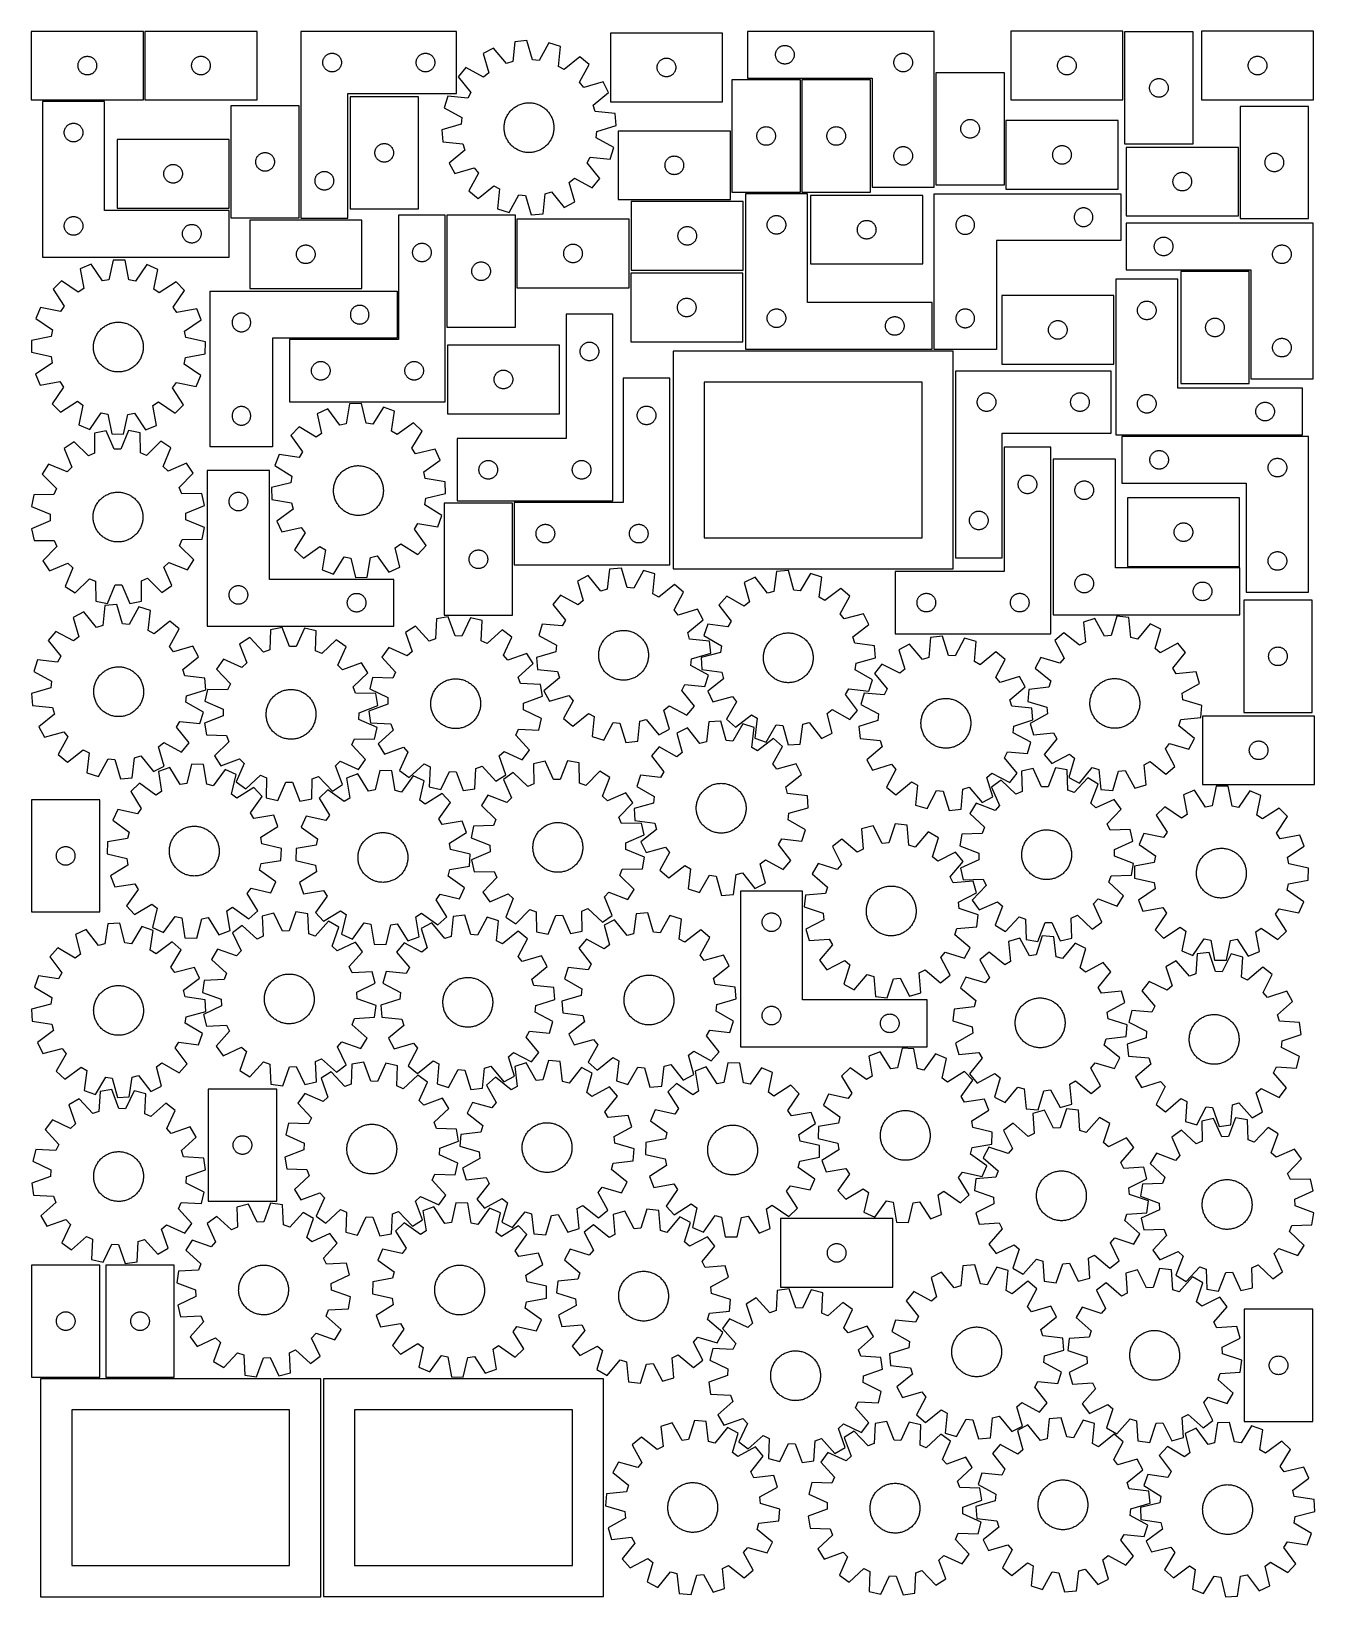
# Model space of a CAD drawing. Header units: millimetres. Extents: x 7 to 1243, y 7 to 1515.
import ezdxf

# ---------------------------------------------------------------- set-up
doc = ezdxf.new("R2010")
doc.units = ezdxf.units.MM
doc.layers.add('CUT', color=7, linetype='CONTINUOUS', true_color=0x000000)

msp = doc.modelspace()

# ---------------------------------------------------------------- linework, layer by layer
at = {"layer": 'CUT'}
for p, q in [((114.531462, 1515.317414), (6.531462, 1515.317414)), ((6.531462, 1515.317414), (6.531462, 1449.317414)), ((114.531462, 1449.317414), (114.531462, 1515.317414)), ((224.059661, 1515.34549), (116.059661, 1515.34549)), ((116.059661, 1515.34549), (116.059661, 1449.34549)), ((224.059661, 1449.34549), (224.059661, 1515.34549)), ((266.46444, 1515.290555), (266.46444, 1335.290555)), ((416.46444, 1515.290555), (266.46444, 1515.290555)), ((416.46444, 1455.290555), (416.46444, 1515.290555)), ((672.712552, 1513.52689), (564.712552, 1513.52689)), ((564.712552, 1513.52689), (564.712552, 1447.52689)), ((672.712552, 1447.52689), (672.712552, 1513.52689)), ((876.860531, 1515.293248), (696.860531, 1515.293248)), ((696.860531, 1515.293248), (696.860531, 1470.293248)), ((876.860531, 1365.293248), (876.860531, 1515.293248)), ((1058.636685, 1515.358677), (950.636685, 1515.358677)), ((950.636685, 1515.358677), (950.636685, 1449.358677)), ((1058.636685, 1449.358677), (1058.636685, 1515.358677)), ((1060.309442, 1514.810576), (1060.309442, 1406.810576)), ((1126.309442, 1514.810576), (1060.309442, 1514.810576)), ((1126.309442, 1406.810576), (1126.309442, 1514.810576)), ((1242.390069, 1515.371617), (1134.390069, 1515.371617)), ((1134.390069, 1515.371617), (1134.390069, 1449.371617)), ((1242.390069, 1449.371617), (1242.390069, 1515.371617)), ((293.020289, 1493.60547), (293.571485, 1493.812926)), ((293.571485, 1493.812926), (294.135068, 1493.983887)), ((294.135068, 1493.983887), (294.708627, 1494.117622)), ((294.708627, 1494.117622), (295.289704, 1494.213558)), ((295.289704, 1494.213558), (295.875812, 1494.271285)), ((295.875812, 1494.271285), (296.46444, 1494.290555)), ((296.46444, 1494.290555), (297.053068, 1494.271285)), ((297.053068, 1494.271285), (297.639176, 1494.213558)), ((297.639176, 1494.213558), (298.220253, 1494.117622)), ((298.220253, 1494.117622), (298.793811, 1493.983887)), ((298.793811, 1493.983887), (299.357395, 1493.812926)), ((299.357395, 1493.812926), (299.908591, 1493.60547)), ((383.020289, 1493.60547), (383.571485, 1493.812926)), ((383.571485, 1493.812926), (384.135068, 1493.983887)), ((384.135068, 1493.983887), (384.708627, 1494.117622)), ((384.708627, 1494.117622), (385.289704, 1494.213558)), ((385.289704, 1494.213558), (385.875812, 1494.271285)), ((385.875812, 1494.271285), (386.46444, 1494.290555)), ((386.46444, 1494.290555), (387.053068, 1494.271285)), ((387.053068, 1494.271285), (387.639176, 1494.213558)), ((387.639176, 1494.213558), (388.220253, 1494.117622)), ((388.220253, 1494.117622), (388.793811, 1493.983887)), ((388.793811, 1493.983887), (389.357395, 1493.812926)), ((389.357395, 1493.812926), (389.908591, 1493.60547)), ((452.161945, 1499.268174), (441.962043, 1493.878603)), ((441.962043, 1493.878603), (447.434131, 1475.291008)), ((464.434364, 1484.273837), (452.161945, 1499.268174)), ((472.653772, 1505.377725), (470.596158, 1486.11095)), ((484.139752, 1506.453707), (472.653772, 1505.377725)), ((489.739904, 1487.904294), (484.139752, 1506.453707)), ((505.409756, 1504.256313), (496.135692, 1487.243549)), ((516.433178, 1500.854897), (505.409756, 1504.256313)), ((514.508491, 1481.574388), (516.433178, 1500.854897)), ((723.8798, 1493.381876), (723.937527, 1493.967984)), ((723.937527, 1493.967984), (724.033463, 1494.549061)), ((724.033463, 1494.549061), (724.167198, 1495.122619)), ((724.167198, 1495.122619), (724.338159, 1495.686203)), ((724.338159, 1495.686203), (724.545615, 1496.237399)), ((724.545615, 1496.237399), (724.788676, 1496.773846)), ((724.788676, 1496.773846), (725.066302, 1497.293248)), ((725.066302, 1497.293248), (725.377304, 1497.79338)), ((725.377304, 1497.79338), (725.720351, 1498.272101)), ((725.720351, 1498.272101), (726.093972, 1498.72736)), ((726.093972, 1498.72736), (726.49657, 1499.157209)), ((726.49657, 1499.157209), (726.926418, 1499.559806)), ((726.926418, 1499.559806), (727.381678, 1499.933428)), ((727.381678, 1499.933428), (727.860399, 1500.276474)), ((727.860399, 1500.276474), (728.360531, 1500.587476)), ((728.360531, 1500.587476), (728.879932, 1500.865102)), ((728.879932, 1500.865102), (729.41638, 1501.108164)), ((729.41638, 1501.108164), (729.967575, 1501.315619)), ((729.967575, 1501.315619), (730.531159, 1501.48658)), ((730.531159, 1501.48658), (731.104718, 1501.620315)), ((731.104718, 1501.620315), (731.685795, 1501.716252)), ((731.685795, 1501.716252), (732.271902, 1501.773978)), ((732.271902, 1501.773978), (732.860531, 1501.793248)), ((732.860531, 1501.793248), (733.449159, 1501.773978)), ((733.449159, 1501.773978), (734.035266, 1501.716252)), ((734.035266, 1501.716252), (734.616344, 1501.620315)), ((734.616344, 1501.620315), (735.189902, 1501.48658)), ((735.189902, 1501.48658), (735.753486, 1501.315619)), ((735.753486, 1501.315619), (736.304682, 1501.108164)), ((736.304682, 1501.108164), (736.841129, 1500.865102)), ((736.841129, 1500.865102), (737.360531, 1500.587476)), ((737.360531, 1500.587476), (737.860663, 1500.276474)), ((737.860663, 1500.276474), (738.339384, 1499.933428)), ((738.339384, 1499.933428), (738.794643, 1499.559806)), ((738.794643, 1499.559806), (739.224492, 1499.157209)), ((739.224492, 1499.157209), (739.627089, 1498.72736)), ((739.627089, 1498.72736), (740.000711, 1498.272101)), ((740.000711, 1498.272101), (740.343757, 1497.79338)), ((740.343757, 1497.79338), (740.654759, 1497.293248)), ((740.654759, 1497.293248), (740.932385, 1496.773846)), ((740.932385, 1496.773846), (741.175446, 1496.237399)), ((741.175446, 1496.237399), (741.382902, 1495.686203)), ((741.382902, 1495.686203), (741.553863, 1495.122619)), ((741.553863, 1495.122619), (741.687598, 1494.549061)), ((741.687598, 1494.549061), (741.783534, 1493.967984)), ((741.783534, 1493.967984), (741.841261, 1493.381876)), ((843.41638, 1493.608164), (843.967575, 1493.815619)), ((843.967575, 1493.815619), (844.531159, 1493.98658)), ((844.531159, 1493.98658), (845.104718, 1494.120315)), ((845.104718, 1494.120315), (845.685795, 1494.216252)), ((845.685795, 1494.216252), (846.271902, 1494.273978)), ((846.271902, 1494.273978), (846.860531, 1494.293248)), ((846.860531, 1494.293248), (847.449159, 1494.273978)), ((847.449159, 1494.273978), (848.035266, 1494.216252)), ((848.035266, 1494.216252), (848.616344, 1494.120315)), ((848.616344, 1494.120315), (849.189902, 1493.98658)), ((849.189902, 1493.98658), (849.753486, 1493.815619)), ((849.753486, 1493.815619), (850.304682, 1493.608164)), ((51.531462, 1482.317414), (51.550732, 1482.906042)), ((51.550732, 1481.728786), (51.531462, 1482.317414)), ((51.550732, 1482.906042), (51.608459, 1483.49215)), ((51.608459, 1481.142679), (51.550732, 1481.728786)), ((51.608459, 1483.49215), (51.704395, 1484.073227)), ((51.704395, 1480.561601), (51.608459, 1481.142679)), ((51.704395, 1484.073227), (51.83813, 1484.646786)), ((51.83813, 1479.988043), (51.704395, 1480.561601)), ((51.83813, 1484.646786), (52.009091, 1485.210369)), ((52.009091, 1479.424459), (51.83813, 1479.988043)), ((52.009091, 1485.210369), (52.216547, 1485.761565)), ((52.216547, 1478.873263), (52.009091, 1479.424459)), ((52.216547, 1485.761565), (52.459608, 1486.298012)), ((52.459608, 1478.336816), (52.216547, 1478.873263)), ((52.459608, 1486.298012), (52.737234, 1486.817414)), ((52.737234, 1486.817414), (53.048236, 1487.317546)), ((53.048236, 1487.317546), (53.391282, 1487.796267)), ((53.391282, 1487.796267), (53.764904, 1488.251527)), ((53.764904, 1488.251527), (54.167501, 1488.681375)), ((54.167501, 1488.681375), (54.59735, 1489.083973)), ((54.59735, 1489.083973), (55.05261, 1489.457594)), ((55.05261, 1489.457594), (55.53133, 1489.800641)), ((55.53133, 1489.800641), (56.031462, 1490.111643)), ((56.031462, 1490.111643), (56.550864, 1490.389269)), ((56.550864, 1490.389269), (57.087312, 1490.63233)), ((57.087312, 1490.63233), (57.638507, 1490.839785)), ((57.638507, 1490.839785), (58.202091, 1491.010747)), ((58.202091, 1491.010747), (58.77565, 1491.144482)), ((58.77565, 1491.144482), (59.356727, 1491.240418)), ((59.356727, 1491.240418), (59.942834, 1491.298145)), ((59.942834, 1491.298145), (60.531462, 1491.317414)), ((60.531462, 1491.317414), (61.120091, 1491.298145)), ((61.120091, 1491.298145), (61.706198, 1491.240418)), ((61.706198, 1491.240418), (62.287275, 1491.144482)), ((62.287275, 1491.144482), (62.860834, 1491.010747)), ((62.860834, 1491.010747), (63.424418, 1490.839785)), ((63.424418, 1490.839785), (63.975613, 1490.63233)), ((63.975613, 1490.63233), (64.512061, 1490.389269)), ((64.512061, 1490.389269), (65.031462, 1490.111643)), ((65.031462, 1490.111643), (65.531595, 1489.800641)), ((65.531595, 1489.800641), (66.010315, 1489.457594)), ((66.010315, 1489.457594), (66.465575, 1489.083973)), ((66.465575, 1489.083973), (66.895423, 1488.681375)), ((66.895423, 1488.681375), (67.298021, 1488.251527)), ((67.298021, 1488.251527), (67.671642, 1487.796267)), ((67.671642, 1487.796267), (68.014689, 1487.317546)), ((68.014689, 1487.317546), (68.325691, 1486.817414)), ((68.325691, 1486.817414), (68.603317, 1486.298012)), ((68.603317, 1486.298012), (68.846378, 1485.761565)), ((68.846378, 1478.873263), (68.603317, 1478.336816)), ((68.846378, 1485.761565), (69.053834, 1485.210369)), ((69.053834, 1479.424459), (68.846378, 1478.873263)), ((69.053834, 1485.210369), (69.224795, 1484.646786)), ((69.224795, 1479.988043), (69.053834, 1479.424459)), ((69.224795, 1484.646786), (69.35853, 1484.073227)), ((69.35853, 1480.561601), (69.224795, 1479.988043)), ((69.35853, 1484.073227), (69.454466, 1483.49215)), ((69.454466, 1481.142679), (69.35853, 1480.561601)), ((69.454466, 1483.49215), (69.512193, 1482.906042)), ((69.512193, 1481.728786), (69.454466, 1481.142679)), ((69.512193, 1482.906042), (69.531462, 1482.317414)), ((69.531462, 1482.317414), (69.512193, 1481.728786)), ((161.059661, 1482.34549), (161.07893, 1482.934119)), ((161.07893, 1481.756862), (161.059661, 1482.34549)), ((161.07893, 1482.934119), (161.136657, 1483.520226)), ((161.136657, 1481.170755), (161.07893, 1481.756862)), ((161.136657, 1483.520226), (161.232593, 1484.101303)), ((161.232593, 1480.589678), (161.136657, 1481.170755)), ((161.232593, 1484.101303), (161.366328, 1484.674862)), ((161.366328, 1480.016119), (161.232593, 1480.589678)), ((161.366328, 1484.674862), (161.537289, 1485.238446)), ((161.537289, 1479.452535), (161.366328, 1480.016119)), ((161.537289, 1485.238446), (161.744745, 1485.789641)), ((161.744745, 1478.90134), (161.537289, 1479.452535)), ((161.744745, 1485.789641), (161.987806, 1486.326089)), ((161.987806, 1478.364892), (161.744745, 1478.90134)), ((161.987806, 1486.326089), (162.265432, 1486.84549)), ((162.265432, 1486.84549), (162.576434, 1487.345623)), ((162.576434, 1487.345623), (162.919481, 1487.824343)), ((162.919481, 1487.824343), (163.293102, 1488.279603)), ((163.293102, 1488.279603), (163.6957, 1488.709451)), ((163.6957, 1488.709451), (164.125548, 1489.112049)), ((164.125548, 1489.112049), (164.580808, 1489.485671)), ((164.580808, 1489.485671), (165.059529, 1489.828717)), ((165.059529, 1489.828717), (165.559661, 1490.139719)), ((165.559661, 1490.139719), (166.079062, 1490.417345)), ((166.079062, 1490.417345), (166.61551, 1490.660406)), ((166.61551, 1490.660406), (167.166705, 1490.867862)), ((167.166705, 1490.867862), (167.730289, 1491.038823)), ((167.730289, 1491.038823), (168.303848, 1491.172558)), ((168.303848, 1491.172558), (168.884925, 1491.268494)), ((168.884925, 1491.268494), (169.471032, 1491.326221)), ((169.471032, 1491.326221), (170.059661, 1491.34549)), ((170.059661, 1491.34549), (170.648289, 1491.326221)), ((170.648289, 1491.326221), (171.234396, 1491.268494)), ((171.234396, 1491.268494), (171.815474, 1491.172558)), ((171.815474, 1491.172558), (172.389032, 1491.038823)), ((172.389032, 1491.038823), (172.952616, 1490.867862)), ((172.952616, 1490.867862), (173.503812, 1490.660406)), ((173.503812, 1490.660406), (174.040259, 1490.417345)), ((174.040259, 1490.417345), (174.559661, 1490.139719)), ((174.559661, 1490.139719), (175.059793, 1489.828717)), ((175.059793, 1489.828717), (175.538514, 1489.485671)), ((175.538514, 1489.485671), (175.993773, 1489.112049)), ((175.993773, 1489.112049), (176.423622, 1488.709451)), ((176.423622, 1488.709451), (176.826219, 1488.279603)), ((176.826219, 1488.279603), (177.199841, 1487.824343)), ((177.199841, 1487.824343), (177.542887, 1487.345623)), ((177.542887, 1487.345623), (177.853889, 1486.84549)), ((177.853889, 1486.84549), (178.131515, 1486.326089)), ((178.131515, 1486.326089), (178.374576, 1485.789641)), ((178.374576, 1478.90134), (178.131515, 1478.364892)), ((178.374576, 1485.789641), (178.582032, 1485.238446)), ((178.582032, 1479.452535), (178.374576, 1478.90134)), ((178.582032, 1485.238446), (178.752993, 1484.674862)), ((178.752993, 1480.016119), (178.582032, 1479.452535)), ((178.752993, 1484.674862), (178.886728, 1484.101303)), ((178.886728, 1480.589678), (178.752993, 1480.016119)), ((178.886728, 1484.101303), (178.982664, 1483.520226)), ((178.982664, 1481.170755), (178.886728, 1480.589678)), ((178.982664, 1483.520226), (179.040391, 1482.934119)), ((179.040391, 1481.756862), (178.982664, 1481.170755)), ((179.040391, 1482.934119), (179.059661, 1482.34549)), ((179.059661, 1482.34549), (179.040391, 1481.756862)), ((287.46444, 1485.290555), (287.48371, 1485.879183)), ((287.48371, 1484.701926), (287.46444, 1485.290555)), ((287.48371, 1485.879183), (287.541436, 1486.46529)), ((287.541436, 1484.115819), (287.48371, 1484.701926)), ((287.541436, 1486.46529), (287.637372, 1487.046368)), ((287.637372, 1483.534742), (287.541436, 1484.115819)), ((287.637372, 1487.046368), (287.771107, 1487.619926)), ((287.771107, 1482.961183), (287.637372, 1483.534742)), ((287.771107, 1487.619926), (287.942069, 1488.18351)), ((287.942069, 1482.397599), (287.771107, 1482.961183)), ((287.942069, 1488.18351), (288.149524, 1488.734706)), ((288.149524, 1481.846404), (287.942069, 1482.397599)), ((288.149524, 1488.734706), (288.392585, 1489.271153)), ((288.392585, 1481.309956), (288.149524, 1481.846404)), ((288.392585, 1489.271153), (288.670211, 1489.790555)), ((288.670211, 1480.790555), (288.392585, 1481.309956)), ((288.670211, 1489.790555), (288.981213, 1490.290687)), ((288.981213, 1480.290423), (288.670211, 1480.790555)), ((288.981213, 1490.290687), (289.32426, 1490.769407)), ((289.32426, 1479.811702), (288.981213, 1480.290423)), ((289.32426, 1490.769407), (289.697882, 1491.224667)), ((289.697882, 1479.356442), (289.32426, 1479.811702)), ((289.697882, 1491.224667), (290.100479, 1491.654516)), ((290.100479, 1478.926594), (289.697882, 1479.356442)), ((290.100479, 1491.654516), (290.530328, 1492.057113)), ((290.530328, 1478.523996), (290.100479, 1478.926594)), ((290.530328, 1492.057113), (290.985587, 1492.430735)), ((290.985587, 1492.430735), (291.464308, 1492.773781)), ((291.464308, 1492.773781), (291.96444, 1493.084783)), ((291.96444, 1493.084783), (292.483842, 1493.362409)), ((292.483842, 1493.362409), (293.020289, 1493.60547)), ((299.908591, 1493.60547), (300.445038, 1493.362409)), ((300.445038, 1493.362409), (300.96444, 1493.084783)), ((300.96444, 1493.084783), (301.464572, 1492.773781)), ((301.464572, 1492.773781), (301.943293, 1492.430735)), ((301.943293, 1492.430735), (302.398552, 1492.057113)), ((302.398552, 1492.057113), (302.828401, 1491.654516)), ((302.828401, 1478.926594), (302.398552, 1478.523996)), ((302.828401, 1491.654516), (303.230998, 1491.224667)), ((303.230998, 1479.356442), (302.828401, 1478.926594)), ((303.230998, 1491.224667), (303.60462, 1490.769407)), ((303.60462, 1479.811702), (303.230998, 1479.356442)), ((303.60462, 1490.769407), (303.947666, 1490.290687)), ((303.947666, 1480.290423), (303.60462, 1479.811702)), ((303.947666, 1490.290687), (304.258668, 1489.790555)), ((304.258668, 1480.790555), (303.947666, 1480.290423)), ((304.258668, 1489.790555), (304.536295, 1489.271153)), ((304.536295, 1481.309956), (304.258668, 1480.790555)), ((304.536295, 1489.271153), (304.779356, 1488.734706)), ((304.779356, 1481.846404), (304.536295, 1481.309956)), ((304.779356, 1488.734706), (304.986811, 1488.18351)), ((304.986811, 1482.397599), (304.779356, 1481.846404)), ((304.986811, 1488.18351), (305.157772, 1487.619926)), ((305.157772, 1482.961183), (304.986811, 1482.397599)), ((305.157772, 1487.619926), (305.291507, 1487.046368)), ((305.291507, 1483.534742), (305.157772, 1482.961183)), ((305.291507, 1487.046368), (305.387444, 1486.46529)), ((305.387444, 1484.115819), (305.291507, 1483.534742)), ((305.387444, 1486.46529), (305.44517, 1485.879183)), ((305.44517, 1484.701926), (305.387444, 1484.115819)), ((305.44517, 1485.879183), (305.46444, 1485.290555)), ((305.46444, 1485.290555), (305.44517, 1484.701926)), ((377.46444, 1485.290555), (377.48371, 1485.879183)), ((377.48371, 1484.701926), (377.46444, 1485.290555)), ((377.48371, 1485.879183), (377.541436, 1486.46529)), ((377.541436, 1484.115819), (377.48371, 1484.701926)), ((377.541436, 1486.46529), (377.637372, 1487.046368)), ((377.637372, 1483.534742), (377.541436, 1484.115819)), ((377.637372, 1487.046368), (377.771107, 1487.619926)), ((377.771107, 1482.961183), (377.637372, 1483.534742)), ((377.771107, 1487.619926), (377.942069, 1488.18351)), ((377.942069, 1482.397599), (377.771107, 1482.961183)), ((377.942069, 1488.18351), (378.149524, 1488.734706)), ((378.149524, 1481.846404), (377.942069, 1482.397599)), ((378.149524, 1488.734706), (378.392585, 1489.271153)), ((378.392585, 1481.309956), (378.149524, 1481.846404)), ((378.392585, 1489.271153), (378.670211, 1489.790555)), ((378.670211, 1480.790555), (378.392585, 1481.309956)), ((378.670211, 1489.790555), (378.981213, 1490.290687)), ((378.981213, 1480.290423), (378.670211, 1480.790555)), ((378.981213, 1490.290687), (379.32426, 1490.769407)), ((379.32426, 1479.811702), (378.981213, 1480.290423)), ((379.32426, 1490.769407), (379.697882, 1491.224667)), ((379.697882, 1479.356442), (379.32426, 1479.811702)), ((379.697882, 1491.224667), (380.100479, 1491.654516)), ((380.100479, 1478.926594), (379.697882, 1479.356442)), ((380.100479, 1491.654516), (380.530328, 1492.057113)), ((380.530328, 1478.523996), (380.100479, 1478.926594)), ((380.530328, 1492.057113), (380.985587, 1492.430735)), ((380.985587, 1492.430735), (381.464308, 1492.773781)), ((381.464308, 1492.773781), (381.96444, 1493.084783)), ((381.96444, 1493.084783), (382.483842, 1493.362409)), ((382.483842, 1493.362409), (383.020289, 1493.60547)), ((389.908591, 1493.60547), (390.445038, 1493.362409)), ((390.445038, 1493.362409), (390.96444, 1493.084783)), ((390.96444, 1493.084783), (391.464572, 1492.773781)), ((391.464572, 1492.773781), (391.943293, 1492.430735)), ((391.943293, 1492.430735), (392.398552, 1492.057113)), ((392.398552, 1492.057113), (392.828401, 1491.654516)), ((392.828401, 1478.926594), (392.398552, 1478.523996)), ((392.828401, 1491.654516), (393.230998, 1491.224667)), ((393.230998, 1479.356442), (392.828401, 1478.926594)), ((393.230998, 1491.224667), (393.60462, 1490.769407)), ((393.60462, 1479.811702), (393.230998, 1479.356442)), ((393.60462, 1490.769407), (393.947666, 1490.290687)), ((393.947666, 1480.290423), (393.60462, 1479.811702)), ((393.947666, 1490.290687), (394.258668, 1489.790555)), ((394.258668, 1480.790555), (393.947666, 1480.290423)), ((394.258668, 1489.790555), (394.536295, 1489.271153)), ((394.536295, 1481.309956), (394.258668, 1480.790555)), ((394.536295, 1489.271153), (394.779356, 1488.734706)), ((394.779356, 1481.846404), (394.536295, 1481.309956)), ((394.779356, 1488.734706), (394.986811, 1488.18351)), ((394.986811, 1482.397599), (394.779356, 1481.846404)), ((394.986811, 1488.18351), (395.157772, 1487.619926)), ((395.157772, 1482.961183), (394.986811, 1482.397599)), ((395.157772, 1487.619926), (395.291507, 1487.046368)), ((395.291507, 1483.534742), (395.157772, 1482.961183)), ((395.291507, 1487.046368), (395.387444, 1486.46529)), ((395.387444, 1484.115819), (395.291507, 1483.534742)), ((395.387444, 1486.46529), (395.44517, 1485.879183)), ((395.44517, 1484.701926), (395.387444, 1484.115819)), ((395.44517, 1485.879183), (395.46444, 1485.290555)), ((395.46444, 1485.290555), (395.44517, 1484.701926)), ((425.368087, 1480.39223), (418.007107, 1471.509582)), ((442.444409, 1471.235721), (425.368087, 1480.39223)), ((470.596158, 1486.11095), (464.434364, 1484.273837)), ((496.135692, 1487.243549), (489.739904, 1487.904294)), ((520.164572, 1478.516377), (514.508491, 1481.574388)), ((535.243193, 1490.685091), (520.164572, 1478.516377)), ((534.969331, 1466.24779), (544.125841, 1483.324111)), ((544.125841, 1483.324111), (535.243193, 1490.685091)), ((609.712552, 1480.52689), (609.731822, 1481.115518)), ((609.731822, 1479.938262), (609.712552, 1480.52689)), ((609.731822, 1481.115518), (609.789548, 1481.701626)), ((609.789548, 1479.352154), (609.731822, 1479.938262)), ((609.789548, 1481.701626), (609.885484, 1482.282703)), ((609.885484, 1478.771077), (609.789548, 1479.352154)), ((609.885484, 1482.282703), (610.019219, 1482.856261)), ((610.019219, 1478.197519), (609.885484, 1478.771077)), ((610.019219, 1482.856261), (610.190181, 1483.419845)), ((610.190181, 1483.419845), (610.397636, 1483.971041)), ((610.397636, 1483.971041), (610.640697, 1484.507488)), ((610.640697, 1484.507488), (610.918323, 1485.02689)), ((610.918323, 1485.02689), (611.229325, 1485.527022)), ((611.229325, 1485.527022), (611.572372, 1486.005743)), ((611.572372, 1486.005743), (611.945994, 1486.461002)), ((611.945994, 1486.461002), (612.348591, 1486.890851)), ((612.348591, 1486.890851), (612.77844, 1487.293448)), ((612.77844, 1487.293448), (613.233699, 1487.66707)), ((613.233699, 1487.66707), (613.71242, 1488.010116)), ((613.71242, 1488.010116), (614.212552, 1488.321119)), ((614.212552, 1488.321119), (614.731954, 1488.598745)), ((614.731954, 1488.598745), (615.268401, 1488.841806)), ((615.268401, 1488.841806), (615.819597, 1489.049261)), ((615.819597, 1489.049261), (616.38318, 1489.220222)), ((616.38318, 1489.220222), (616.956739, 1489.353957)), ((616.956739, 1489.353957), (617.537816, 1489.449894)), ((617.537816, 1489.449894), (618.123924, 1489.50762)), ((618.123924, 1489.50762), (618.712552, 1489.52689)), ((618.712552, 1489.52689), (619.30118, 1489.50762)), ((619.30118, 1489.50762), (619.887288, 1489.449894)), ((619.887288, 1489.449894), (620.468365, 1489.353957)), ((620.468365, 1489.353957), (621.041923, 1489.220222)), ((621.041923, 1489.220222), (621.605507, 1489.049261)), ((621.605507, 1489.049261), (622.156703, 1488.841806)), ((622.156703, 1488.841806), (622.69315, 1488.598745)), ((622.69315, 1488.598745), (623.212552, 1488.321119)), ((623.212552, 1488.321119), (623.712684, 1488.010116)), ((623.712684, 1488.010116), (624.191405, 1487.66707)), ((624.191405, 1487.66707), (624.646664, 1487.293448)), ((624.646664, 1487.293448), (625.076513, 1486.890851)), ((625.076513, 1486.890851), (625.47911, 1486.461002)), ((625.47911, 1486.461002), (625.852732, 1486.005743)), ((625.852732, 1486.005743), (626.195778, 1485.527022)), ((626.195778, 1485.527022), (626.506781, 1485.02689)), ((626.506781, 1485.02689), (626.784407, 1484.507488)), ((626.784407, 1484.507488), (627.027468, 1483.971041)), ((627.027468, 1483.971041), (627.234923, 1483.419845)), ((627.234923, 1483.419845), (627.405884, 1482.856261)), ((627.405884, 1482.856261), (627.539619, 1482.282703)), ((627.539619, 1478.771077), (627.405884, 1478.197519)), ((627.539619, 1482.282703), (627.635556, 1481.701626)), ((627.635556, 1479.352154), (627.539619, 1478.771077)), ((627.635556, 1481.701626), (627.693282, 1481.115518)), ((627.693282, 1479.938262), (627.635556, 1479.352154)), ((627.693282, 1481.115518), (627.712552, 1480.52689)), ((627.712552, 1480.52689), (627.693282, 1479.938262)), ((723.860531, 1492.793248), (723.8798, 1493.381876)), ((723.8798, 1492.20462), (723.860531, 1492.793248)), ((723.937527, 1491.618512), (723.8798, 1492.20462)), ((724.033463, 1491.037435), (723.937527, 1491.618512)), ((724.167198, 1490.463876), (724.033463, 1491.037435)), ((724.338159, 1489.900293), (724.167198, 1490.463876)), ((724.545615, 1489.349097), (724.338159, 1489.900293)), ((724.788676, 1488.81265), (724.545615, 1489.349097)), ((725.066302, 1488.293248), (724.788676, 1488.81265)), ((725.377304, 1487.793116), (725.066302, 1488.293248)), ((725.720351, 1487.314395), (725.377304, 1487.793116)), ((726.093972, 1486.859135), (725.720351, 1487.314395)), ((726.49657, 1486.429287), (726.093972, 1486.859135)), ((726.926418, 1486.02669), (726.49657, 1486.429287)), ((727.381678, 1485.653068), (726.926418, 1486.02669)), ((727.860399, 1485.310021), (727.381678, 1485.653068)), ((728.360531, 1484.999019), (727.860399, 1485.310021)), ((728.879932, 1484.721393), (728.360531, 1484.999019)), ((729.41638, 1484.478332), (728.879932, 1484.721393)), ((729.967575, 1484.270877), (729.41638, 1484.478332)), ((730.531159, 1484.099915), (729.967575, 1484.270877)), ((731.104718, 1483.96618), (730.531159, 1484.099915)), ((731.685795, 1483.870244), (731.104718, 1483.96618)), ((732.271902, 1483.812517), (731.685795, 1483.870244)), ((732.860531, 1483.793248), (732.271902, 1483.812517)), ((733.449159, 1483.812517), (732.860531, 1483.793248)), ((734.035266, 1483.870244), (733.449159, 1483.812517)), ((734.616344, 1483.96618), (734.035266, 1483.870244)), ((735.189902, 1484.099915), (734.616344, 1483.96618)), ((735.753486, 1484.270877), (735.189902, 1484.099915)), ((736.304682, 1484.478332), (735.753486, 1484.270877)), ((736.841129, 1484.721393), (736.304682, 1484.478332)), ((737.360531, 1484.999019), (736.841129, 1484.721393)), ((737.860663, 1485.310021), (737.360531, 1484.999019)), ((738.339384, 1485.653068), (737.860663, 1485.310021)), ((738.794643, 1486.02669), (738.339384, 1485.653068)), ((739.224492, 1486.429287), (738.794643, 1486.02669)), ((739.627089, 1486.859135), (739.224492, 1486.429287)), ((740.000711, 1487.314395), (739.627089, 1486.859135)), ((740.343757, 1487.793116), (740.000711, 1487.314395)), ((740.654759, 1488.293248), (740.343757, 1487.793116)), ((740.932385, 1488.81265), (740.654759, 1488.293248)), ((741.175446, 1489.349097), (740.932385, 1488.81265)), ((741.382902, 1489.900293), (741.175446, 1489.349097)), ((741.553863, 1490.463876), (741.382902, 1489.900293)), ((741.687598, 1491.037435), (741.553863, 1490.463876)), ((741.783534, 1491.618512), (741.687598, 1491.037435)), ((741.841261, 1492.20462), (741.783534, 1491.618512)), ((741.841261, 1493.381876), (741.860531, 1492.793248)), ((741.860531, 1492.793248), (741.841261, 1492.20462)), ((837.860531, 1485.293248), (837.8798, 1485.881876)), ((837.8798, 1484.70462), (837.860531, 1485.293248)), ((837.8798, 1485.881876), (837.937527, 1486.467984)), ((837.937527, 1484.118512), (837.8798, 1484.70462)), ((837.937527, 1486.467984), (838.033463, 1487.049061)), ((838.033463, 1483.537435), (837.937527, 1484.118512)), ((838.033463, 1487.049061), (838.167198, 1487.622619)), ((838.167198, 1482.963876), (838.033463, 1483.537435)), ((838.167198, 1487.622619), (838.338159, 1488.186203)), ((838.338159, 1482.400293), (838.167198, 1482.963876)), ((838.338159, 1488.186203), (838.545615, 1488.737399)), ((838.545615, 1481.849097), (838.338159, 1482.400293)), ((838.545615, 1488.737399), (838.788676, 1489.273846)), ((838.788676, 1481.31265), (838.545615, 1481.849097)), ((838.788676, 1489.273846), (839.066302, 1489.793248)), ((839.066302, 1480.793248), (838.788676, 1481.31265)), ((839.066302, 1489.793248), (839.377304, 1490.29338)), ((839.377304, 1480.293116), (839.066302, 1480.793248)), ((839.377304, 1490.29338), (839.720351, 1490.772101)), ((839.720351, 1479.814395), (839.377304, 1480.293116)), ((839.720351, 1490.772101), (840.093972, 1491.22736)), ((840.093972, 1479.359135), (839.720351, 1479.814395)), ((840.093972, 1491.22736), (840.49657, 1491.657209)), ((840.49657, 1478.929287), (840.093972, 1479.359135)), ((840.49657, 1491.657209), (840.926418, 1492.059806)), ((840.926418, 1478.52669), (840.49657, 1478.929287)), ((840.926418, 1492.059806), (841.381678, 1492.433428)), ((841.381678, 1492.433428), (841.860399, 1492.776474)), ((841.860399, 1492.776474), (842.360531, 1493.087476)), ((842.360531, 1493.087476), (842.879932, 1493.365102)), ((842.879932, 1493.365102), (843.41638, 1493.608164)), ((850.304682, 1493.608164), (850.841129, 1493.365102)), ((850.841129, 1493.365102), (851.360531, 1493.087476)), ((851.360531, 1493.087476), (851.860663, 1492.776474)), ((851.860663, 1492.776474), (852.339384, 1492.433428)), ((852.339384, 1492.433428), (852.794643, 1492.059806)), ((852.794643, 1492.059806), (853.224492, 1491.657209)), ((853.224492, 1478.929287), (852.794643, 1478.52669)), ((853.224492, 1491.657209), (853.627089, 1491.22736)), ((853.627089, 1479.359135), (853.224492, 1478.929287)), ((853.627089, 1491.22736), (854.000711, 1490.772101)), ((854.000711, 1479.814395), (853.627089, 1479.359135)), ((854.000711, 1490.772101), (854.343757, 1490.29338)), ((854.343757, 1480.293116), (854.000711, 1479.814395)), ((854.343757, 1490.29338), (854.654759, 1489.793248)), ((854.654759, 1480.793248), (854.343757, 1480.293116)), ((854.654759, 1489.793248), (854.932385, 1489.273846)), ((854.932385, 1481.31265), (854.654759, 1480.793248)), ((854.932385, 1489.273846), (855.175446, 1488.737399)), ((855.175446, 1481.849097), (854.932385, 1481.31265)), ((855.175446, 1488.737399), (855.382902, 1488.186203)), ((855.382902, 1482.400293), (855.175446, 1481.849097)), ((855.382902, 1488.186203), (855.553863, 1487.622619)), ((855.553863, 1482.963876), (855.382902, 1482.400293)), ((855.553863, 1487.622619), (855.687598, 1487.049061)), ((855.687598, 1483.537435), (855.553863, 1482.963876)), ((855.687598, 1487.049061), (855.783534, 1486.467984)), ((855.783534, 1484.118512), (855.687598, 1483.537435)), ((855.783534, 1486.467984), (855.841261, 1485.881876)), ((855.841261, 1484.70462), (855.783534, 1484.118512)), ((855.841261, 1485.881876), (855.860531, 1485.293248)), ((855.860531, 1485.293248), (855.841261, 1484.70462)), ((995.636685, 1482.358677), (995.655955, 1482.947305)), ((995.655955, 1481.770049), (995.636685, 1482.358677)), ((995.655955, 1482.947305), (995.713681, 1483.533413)), ((995.713681, 1481.183941), (995.655955, 1481.770049)), ((995.713681, 1483.533413), (995.809618, 1484.11449)), ((995.809618, 1480.602864), (995.713681, 1481.183941)), ((995.809618, 1484.11449), (995.943353, 1484.688048)), ((995.943353, 1480.029306), (995.809618, 1480.602864)), ((995.943353, 1484.688048), (996.114314, 1485.251632)), ((996.114314, 1479.465722), (995.943353, 1480.029306)), ((996.114314, 1485.251632), (996.321769, 1485.802828)), ((996.321769, 1478.914526), (996.114314, 1479.465722)), ((996.321769, 1485.802828), (996.564831, 1486.339275)), ((996.564831, 1478.378079), (996.321769, 1478.914526)), ((996.564831, 1486.339275), (996.842457, 1486.858677)), ((996.842457, 1486.858677), (997.153459, 1487.358809)), ((997.153459, 1487.358809), (997.496505, 1487.83753)), ((997.496505, 1487.83753), (997.870127, 1488.292789)), ((997.870127, 1488.292789), (998.272724, 1488.722638)), ((998.272724, 1488.722638), (998.702573, 1489.125235)), ((998.702573, 1489.125235), (999.157832, 1489.498857)), ((999.157832, 1489.498857), (999.636553, 1489.841904)), ((999.636553, 1489.841904), (1000.136685, 1490.152906)), ((1000.136685, 1490.152906), (1000.656087, 1490.430532)), ((1000.656087, 1490.430532), (1001.192534, 1490.673593)), ((1001.192534, 1490.673593), (1001.74373, 1490.881048)), ((1001.74373, 1490.881048), (1002.307314, 1491.052009)), ((1002.307314, 1491.052009), (1002.880872, 1491.185745)), ((1002.880872, 1491.185745), (1003.461949, 1491.281681)), ((1003.461949, 1491.281681), (1004.048057, 1491.339407)), ((1004.048057, 1491.339407), (1004.636685, 1491.358677)), ((1004.636685, 1491.358677), (1005.225313, 1491.339407)), ((1005.225313, 1491.339407), (1005.811421, 1491.281681)), ((1005.811421, 1491.281681), (1006.392498, 1491.185745)), ((1006.392498, 1491.185745), (1006.966057, 1491.052009)), ((1006.966057, 1491.052009), (1007.52964, 1490.881048)), ((1007.52964, 1490.881048), (1008.080836, 1490.673593)), ((1008.080836, 1490.673593), (1008.617283, 1490.430532)), ((1008.617283, 1490.430532), (1009.136685, 1490.152906)), ((1009.136685, 1490.152906), (1009.636817, 1489.841904)), ((1009.636817, 1489.841904), (1010.115538, 1489.498857)), ((1010.115538, 1489.498857), (1010.570798, 1489.125235)), ((1010.570798, 1489.125235), (1011.000646, 1488.722638)), ((1011.000646, 1488.722638), (1011.403243, 1488.292789)), ((1011.403243, 1488.292789), (1011.776865, 1487.83753)), ((1011.776865, 1487.83753), (1012.119912, 1487.358809)), ((1012.119912, 1487.358809), (1012.430914, 1486.858677)), ((1012.430914, 1486.858677), (1012.70854, 1486.339275)), ((1012.70854, 1486.339275), (1012.951601, 1485.802828)), ((1012.951601, 1478.914526), (1012.70854, 1478.378079)), ((1012.951601, 1485.802828), (1013.159056, 1485.251632)), ((1013.159056, 1479.465722), (1012.951601, 1478.914526)), ((1013.159056, 1485.251632), (1013.330018, 1484.688048)), ((1013.330018, 1480.029306), (1013.159056, 1479.465722)), ((1013.330018, 1484.688048), (1013.463753, 1484.11449)), ((1013.463753, 1480.602864), (1013.330018, 1480.029306)), ((1013.463753, 1484.11449), (1013.559689, 1483.533413)), ((1013.559689, 1481.183941), (1013.463753, 1480.602864)), ((1013.559689, 1483.533413), (1013.617415, 1482.947305)), ((1013.617415, 1481.770049), (1013.559689, 1481.183941)), ((1013.617415, 1482.947305), (1013.636685, 1482.358677)), ((1013.636685, 1482.358677), (1013.617415, 1481.770049)), ((1179.390069, 1482.371617), (1179.409339, 1482.960245)), ((1179.409339, 1481.782988), (1179.390069, 1482.371617)), ((1179.409339, 1482.960245), (1179.467065, 1483.546352)), ((1179.467065, 1481.196881), (1179.409339, 1481.782988)), ((1179.467065, 1483.546352), (1179.563001, 1484.127429)), ((1179.563001, 1480.615804), (1179.467065, 1481.196881)), ((1179.563001, 1484.127429), (1179.696736, 1484.700988)), ((1179.696736, 1480.042245), (1179.563001, 1480.615804)), ((1179.696736, 1484.700988), (1179.867698, 1485.264572)), ((1179.867698, 1479.478661), (1179.696736, 1480.042245)), ((1179.867698, 1485.264572), (1180.075153, 1485.815767)), ((1180.075153, 1478.927466), (1179.867698, 1479.478661)), ((1180.075153, 1485.815767), (1180.318214, 1486.352215)), ((1180.318214, 1478.391018), (1180.075153, 1478.927466)), ((1180.318214, 1486.352215), (1180.59584, 1486.871617)), ((1180.59584, 1486.871617), (1180.906842, 1487.371749)), ((1180.906842, 1487.371749), (1181.249889, 1487.850469)), ((1181.249889, 1487.850469), (1181.623511, 1488.305729)), ((1181.623511, 1488.305729), (1182.026108, 1488.735578)), ((1182.026108, 1488.735578), (1182.455956, 1489.138175)), ((1182.455956, 1489.138175), (1182.911216, 1489.511797)), ((1182.911216, 1489.511797), (1183.389937, 1489.854843)), ((1183.389937, 1489.854843), (1183.890069, 1490.165845)), ((1183.890069, 1490.165845), (1184.409471, 1490.443471)), ((1184.409471, 1490.443471), (1184.945918, 1490.686532)), ((1184.945918, 1490.686532), (1185.497114, 1490.893988)), ((1185.497114, 1490.893988), (1186.060697, 1491.064949)), ((1186.060697, 1491.064949), (1186.634256, 1491.198684)), ((1186.634256, 1491.198684), (1187.215333, 1491.29462)), ((1187.215333, 1491.29462), (1187.801441, 1491.352347)), ((1187.801441, 1491.352347), (1188.390069, 1491.371617)), ((1188.390069, 1491.371617), (1188.978697, 1491.352347)), ((1188.978697, 1491.352347), (1189.564805, 1491.29462)), ((1189.564805, 1491.29462), (1190.145882, 1491.198684)), ((1190.145882, 1491.198684), (1190.71944, 1491.064949)), ((1190.71944, 1491.064949), (1191.283024, 1490.893988)), ((1191.283024, 1490.893988), (1191.83422, 1490.686532)), ((1191.83422, 1490.686532), (1192.370667, 1490.443471)), ((1192.370667, 1490.443471), (1192.890069, 1490.165845)), ((1192.890069, 1490.165845), (1193.390201, 1489.854843)), ((1193.390201, 1489.854843), (1193.868922, 1489.511797)), ((1193.868922, 1489.511797), (1194.324181, 1489.138175)), ((1194.324181, 1489.138175), (1194.75403, 1488.735578)), ((1194.75403, 1488.735578), (1195.156627, 1488.305729)), ((1195.156627, 1488.305729), (1195.530249, 1487.850469)), ((1195.530249, 1487.850469), (1195.873295, 1487.371749)), ((1195.873295, 1487.371749), (1196.184297, 1486.871617)), ((1196.184297, 1486.871617), (1196.461923, 1486.352215)), ((1196.461923, 1486.352215), (1196.704985, 1485.815767)), ((1196.704985, 1478.927466), (1196.461923, 1478.391018)), ((1196.704985, 1485.815767), (1196.91244, 1485.264572)), ((1196.91244, 1479.478661), (1196.704985, 1478.927466)), ((1196.91244, 1485.264572), (1197.083401, 1484.700988)), ((1197.083401, 1480.042245), (1196.91244, 1479.478661)), ((1197.083401, 1484.700988), (1197.217136, 1484.127429)), ((1197.217136, 1480.615804), (1197.083401, 1480.042245)), ((1197.217136, 1484.127429), (1197.313073, 1483.546352)), ((1197.313073, 1481.196881), (1197.217136, 1480.615804)), ((1197.313073, 1483.546352), (1197.370799, 1482.960245)), ((1197.370799, 1481.782988), (1197.313073, 1481.196881)), ((1197.370799, 1482.960245), (1197.390069, 1482.371617)), ((1197.390069, 1482.371617), (1197.370799, 1481.782988)), ((52.737234, 1477.817414), (52.459608, 1478.336816)), ((53.048236, 1477.317282), (52.737234, 1477.817414)), ((53.391282, 1476.838561), (53.048236, 1477.317282)), ((53.764904, 1476.383302), (53.391282, 1476.838561)), ((54.167501, 1475.953453), (53.764904, 1476.383302)), ((54.59735, 1475.550856), (54.167501, 1475.953453)), ((55.05261, 1475.177234), (54.59735, 1475.550856)), ((55.53133, 1474.834188), (55.05261, 1475.177234)), ((56.031462, 1474.523186), (55.53133, 1474.834188)), ((56.550864, 1474.24556), (56.031462, 1474.523186)), ((57.087312, 1474.002498), (56.550864, 1474.24556)), ((57.638507, 1473.795043), (57.087312, 1474.002498)), ((58.202091, 1473.624082), (57.638507, 1473.795043)), ((58.77565, 1473.490347), (58.202091, 1473.624082)), ((59.356727, 1473.394411), (58.77565, 1473.490347)), ((59.942834, 1473.336684), (59.356727, 1473.394411)), ((60.531462, 1473.317414), (59.942834, 1473.336684)), ((61.120091, 1473.336684), (60.531462, 1473.317414)), ((61.706198, 1473.394411), (61.120091, 1473.336684)), ((62.287275, 1473.490347), (61.706198, 1473.394411)), ((62.860834, 1473.624082), (62.287275, 1473.490347)), ((63.424418, 1473.795043), (62.860834, 1473.624082)), ((63.975613, 1474.002498), (63.424418, 1473.795043)), ((64.512061, 1474.24556), (63.975613, 1474.002498)), ((65.031462, 1474.523186), (64.512061, 1474.24556)), ((65.531595, 1474.834188), (65.031462, 1474.523186)), ((66.010315, 1475.177234), (65.531595, 1474.834188)), ((66.465575, 1475.550856), (66.010315, 1475.177234)), ((66.895423, 1475.953453), (66.465575, 1475.550856)), ((67.298021, 1476.383302), (66.895423, 1475.953453)), ((67.671642, 1476.838561), (67.298021, 1476.383302)), ((68.014689, 1477.317282), (67.671642, 1476.838561)), ((68.325691, 1477.817414), (68.014689, 1477.317282)), ((68.603317, 1478.336816), (68.325691, 1477.817414)), ((162.265432, 1477.84549), (161.987806, 1478.364892)), ((162.576434, 1477.345358), (162.265432, 1477.84549)), ((162.919481, 1476.866638), (162.576434, 1477.345358)), ((163.293102, 1476.411378), (162.919481, 1476.866638)), ((163.6957, 1475.981529), (163.293102, 1476.411378)), ((164.125548, 1475.578932), (163.6957, 1475.981529)), ((164.580808, 1475.20531), (164.125548, 1475.578932)), ((165.059529, 1474.862264), (164.580808, 1475.20531)), ((165.559661, 1474.551262), (165.059529, 1474.862264)), ((166.079062, 1474.273636), (165.559661, 1474.551262)), ((166.61551, 1474.030575), (166.079062, 1474.273636)), ((167.166705, 1473.823119), (166.61551, 1474.030575)), ((167.730289, 1473.652158), (167.166705, 1473.823119)), ((168.303848, 1473.518423), (167.730289, 1473.652158)), ((168.884925, 1473.422487), (168.303848, 1473.518423)), ((169.471032, 1473.36476), (168.884925, 1473.422487)), ((170.059661, 1473.34549), (169.471032, 1473.36476)), ((170.648289, 1473.36476), (170.059661, 1473.34549)), ((171.234396, 1473.422487), (170.648289, 1473.36476)), ((171.815474, 1473.518423), (171.234396, 1473.422487)), ((172.389032, 1473.652158), (171.815474, 1473.518423)), ((172.952616, 1473.823119), (172.389032, 1473.652158)), ((173.503812, 1474.030575), (172.952616, 1473.823119)), ((174.040259, 1474.273636), (173.503812, 1474.030575)), ((174.559661, 1474.551262), (174.040259, 1474.273636)), ((175.059793, 1474.862264), (174.559661, 1474.551262)), ((175.538514, 1475.20531), (175.059793, 1474.862264)), ((175.993773, 1475.578932), (175.538514, 1475.20531)), ((176.423622, 1475.981529), (175.993773, 1475.578932)), ((176.826219, 1476.411378), (176.423622, 1475.981529)), ((177.199841, 1476.866638), (176.826219, 1476.411378)), ((177.542887, 1477.345358), (177.199841, 1476.866638)), ((177.853889, 1477.84549), (177.542887, 1477.345358)), ((178.131515, 1478.364892), (177.853889, 1477.84549)), ((290.985587, 1478.150375), (290.530328, 1478.523996)), ((291.464308, 1477.807328), (290.985587, 1478.150375)), ((291.96444, 1477.496326), (291.464308, 1477.807328)), ((292.483842, 1477.2187), (291.96444, 1477.496326)), ((293.020289, 1476.975639), (292.483842, 1477.2187)), ((293.571485, 1476.768183), (293.020289, 1476.975639)), ((294.135068, 1476.597222), (293.571485, 1476.768183)), ((294.708627, 1476.463487), (294.135068, 1476.597222)), ((295.289704, 1476.367551), (294.708627, 1476.463487)), ((295.875812, 1476.309824), (295.289704, 1476.367551)), ((296.46444, 1476.290555), (295.875812, 1476.309824)), ((297.053068, 1476.309824), (296.46444, 1476.290555)), ((297.639176, 1476.367551), (297.053068, 1476.309824)), ((298.220253, 1476.463487), (297.639176, 1476.367551)), ((298.793811, 1476.597222), (298.220253, 1476.463487)), ((299.357395, 1476.768183), (298.793811, 1476.597222)), ((299.908591, 1476.975639), (299.357395, 1476.768183)), ((300.445038, 1477.2187), (299.908591, 1476.975639)), ((300.96444, 1477.496326), (300.445038, 1477.2187)), ((301.464572, 1477.807328), (300.96444, 1477.496326)), ((301.943293, 1478.150375), (301.464572, 1477.807328)), ((302.398552, 1478.523996), (301.943293, 1478.150375)), ((380.985587, 1478.150375), (380.530328, 1478.523996)), ((381.464308, 1477.807328), (380.985587, 1478.150375)), ((381.96444, 1477.496326), (381.464308, 1477.807328)), ((382.483842, 1477.2187), (381.96444, 1477.496326)), ((383.020289, 1476.975639), (382.483842, 1477.2187)), ((383.571485, 1476.768183), (383.020289, 1476.975639)), ((384.135068, 1476.597222), (383.571485, 1476.768183)), ((384.708627, 1476.463487), (384.135068, 1476.597222)), ((385.289704, 1476.367551), (384.708627, 1476.463487)), ((385.875812, 1476.309824), (385.289704, 1476.367551)), ((386.46444, 1476.290555), (385.875812, 1476.309824)), ((387.053068, 1476.309824), (386.46444, 1476.290555)), ((387.639176, 1476.367551), (387.053068, 1476.309824)), ((388.220253, 1476.463487), (387.639176, 1476.367551)), ((388.793811, 1476.597222), (388.220253, 1476.463487)), ((389.357395, 1476.768183), (388.793811, 1476.597222)), ((389.908591, 1476.975639), (389.357395, 1476.768183)), ((390.445038, 1477.2187), (389.908591, 1476.975639)), ((390.96444, 1477.496326), (390.445038, 1477.2187)), ((391.464572, 1477.807328), (390.96444, 1477.496326)), ((391.943293, 1478.150375), (391.464572, 1477.807328)), ((392.398552, 1478.523996), (391.943293, 1478.150375)), ((418.007107, 1471.509582), (430.175822, 1456.430962)), ((447.434131, 1475.291008), (442.444409, 1471.235721)), ((539.024619, 1461.258067), (534.969331, 1466.24779)), ((557.612213, 1466.730155), (539.024619, 1461.258067)), ((563.001785, 1456.530254), (557.612213, 1466.730155)), ((610.190181, 1477.633935), (610.019219, 1478.197519)), ((610.397636, 1477.082739), (610.190181, 1477.633935)), ((610.640697, 1476.546292), (610.397636, 1477.082739)), ((610.918323, 1476.02689), (610.640697, 1476.546292)), ((611.229325, 1475.526758), (610.918323, 1476.02689)), ((611.572372, 1475.048037), (611.229325, 1475.526758)), ((611.945994, 1474.592778), (611.572372, 1475.048037)), ((612.348591, 1474.162929), (611.945994, 1474.592778)), ((612.77844, 1473.760332), (612.348591, 1474.162929)), ((613.233699, 1473.38671), (612.77844, 1473.760332)), ((613.71242, 1473.043663), (613.233699, 1473.38671)), ((614.212552, 1472.732661), (613.71242, 1473.043663)), ((614.731954, 1472.455035), (614.212552, 1472.732661)), ((615.268401, 1472.211974), (614.731954, 1472.455035)), ((615.819597, 1472.004519), (615.268401, 1472.211974)), ((616.38318, 1471.833558), (615.819597, 1472.004519)), ((616.956739, 1471.699822), (616.38318, 1471.833558)), ((617.537816, 1471.603886), (616.956739, 1471.699822)), ((618.123924, 1471.54616), (617.537816, 1471.603886)), ((618.712552, 1471.52689), (618.123924, 1471.54616)), ((619.30118, 1471.54616), (618.712552, 1471.52689)), ((619.887288, 1471.603886), (619.30118, 1471.54616)), ((620.468365, 1471.699822), (619.887288, 1471.603886)), ((621.041923, 1471.833558), (620.468365, 1471.699822)), ((621.605507, 1472.004519), (621.041923, 1471.833558)), ((622.156703, 1472.211974), (621.605507, 1472.004519)), ((622.69315, 1472.455035), (622.156703, 1472.211974)), ((623.212552, 1472.732661), (622.69315, 1472.455035)), ((623.712684, 1473.043663), (623.212552, 1472.732661)), ((624.191405, 1473.38671), (623.712684, 1473.043663)), ((624.646664, 1473.760332), (624.191405, 1473.38671)), ((625.076513, 1474.162929), (624.646664, 1473.760332)), ((625.47911, 1474.592778), (625.076513, 1474.162929)), ((625.852732, 1475.048037), (625.47911, 1474.592778)), ((626.195778, 1475.526758), (625.852732, 1475.048037)), ((626.506781, 1476.02689), (626.195778, 1475.526758)), ((626.784407, 1476.546292), (626.506781, 1476.02689)), ((627.027468, 1477.082739), (626.784407, 1476.546292)), ((627.234923, 1477.633935), (627.027468, 1477.082739)), ((627.405884, 1478.197519), (627.234923, 1477.633935)), ((747.804961, 1468.474641), (681.804961, 1468.474641)), ((681.804961, 1468.474641), (681.804961, 1360.474641)), ((696.860531, 1470.293248), (816.860531, 1470.293248)), ((747.804961, 1360.474641), (747.804961, 1468.474641)), ((815.33502, 1468.464632), (749.33502, 1468.464632)), ((749.33502, 1468.464632), (749.33502, 1360.464632)), ((815.33502, 1360.464632), (815.33502, 1468.464632)), ((816.860531, 1470.293248), (816.860531, 1365.293248)), ((841.381678, 1478.153068), (840.926418, 1478.52669)), ((841.860399, 1477.810021), (841.381678, 1478.153068)), ((842.360531, 1477.499019), (841.860399, 1477.810021)), ((842.879932, 1477.221393), (842.360531, 1477.499019)), ((843.41638, 1476.978332), (842.879932, 1477.221393)), ((843.967575, 1476.770877), (843.41638, 1476.978332)), ((844.531159, 1476.599915), (843.967575, 1476.770877)), ((845.104718, 1476.46618), (844.531159, 1476.599915)), ((845.685795, 1476.370244), (845.104718, 1476.46618)), ((846.271902, 1476.312517), (845.685795, 1476.370244)), ((846.860531, 1476.293248), (846.271902, 1476.312517)), ((847.449159, 1476.312517), (846.860531, 1476.293248)), ((848.035266, 1476.370244), (847.449159, 1476.312517)), ((848.616344, 1476.46618), (848.035266, 1476.370244)), ((849.189902, 1476.599915), (848.616344, 1476.46618)), ((849.753486, 1476.770877), (849.189902, 1476.599915)), ((850.304682, 1476.978332), (849.753486, 1476.770877)), ((850.841129, 1477.221393), (850.304682, 1476.978332)), ((851.360531, 1477.499019), (850.841129, 1477.221393)), ((851.860663, 1477.810021), (851.360531, 1477.499019)), ((852.339384, 1478.153068), (851.860663, 1477.810021)), ((852.794643, 1478.52669), (852.339384, 1478.153068)), ((878.37478, 1475.420195), (878.37478, 1367.420195)), ((944.37478, 1475.420195), (878.37478, 1475.420195)), ((944.37478, 1367.420195), (944.37478, 1475.420195)), ((996.842457, 1477.858677), (996.564831, 1478.378079)), ((997.153459, 1477.358545), (996.842457, 1477.858677)), ((997.496505, 1476.879824), (997.153459, 1477.358545)), ((997.870127, 1476.424565), (997.496505, 1476.879824)), ((998.272724, 1475.994716), (997.870127, 1476.424565)), ((998.702573, 1475.592119), (998.272724, 1475.994716)), ((999.157832, 1475.218497), (998.702573, 1475.592119)), ((999.636553, 1474.875451), (999.157832, 1475.218497)), ((1000.136685, 1474.564448), (999.636553, 1474.875451)), ((1000.656087, 1474.286822), (1000.136685, 1474.564448)), ((1001.192534, 1474.043761), (1000.656087, 1474.286822)), ((1001.74373, 1473.836306), (1001.192534, 1474.043761)), ((1002.307314, 1473.665345), (1001.74373, 1473.836306)), ((1002.880872, 1473.53161), (1002.307314, 1473.665345)), ((1003.461949, 1473.435673), (1002.880872, 1473.53161)), ((1004.048057, 1473.377947), (1003.461949, 1473.435673)), ((1004.636685, 1473.358677), (1004.048057, 1473.377947)), ((1005.225313, 1473.377947), (1004.636685, 1473.358677)), ((1005.811421, 1473.435673), (1005.225313, 1473.377947)), ((1006.392498, 1473.53161), (1005.811421, 1473.435673)), ((1006.966057, 1473.665345), (1006.392498, 1473.53161)), ((1007.52964, 1473.836306), (1006.966057, 1473.665345)), ((1008.080836, 1474.043761), (1007.52964, 1473.836306)), ((1008.617283, 1474.286822), (1008.080836, 1474.043761)), ((1009.136685, 1474.564448), (1008.617283, 1474.286822)), ((1009.636817, 1474.875451), (1009.136685, 1474.564448)), ((1010.115538, 1475.218497), (1009.636817, 1474.875451)), ((1010.570798, 1475.592119), (1010.115538, 1475.218497)), ((1011.000646, 1475.994716), (1010.570798, 1475.592119)), ((1011.403243, 1476.424565), (1011.000646, 1475.994716)), ((1011.776865, 1476.879824), (1011.403243, 1476.424565)), ((1012.119912, 1477.358545), (1011.776865, 1476.879824)), ((1012.430914, 1477.858677), (1012.119912, 1477.358545)), ((1012.70854, 1478.378079), (1012.430914, 1477.858677)), ((1084.616109, 1463.139948), (1084.787071, 1463.703531)), ((1084.787071, 1463.703531), (1084.994526, 1464.254727)), ((1084.994526, 1464.254727), (1085.237587, 1464.791174)), ((1085.237587, 1464.791174), (1085.515213, 1465.310576)), ((1085.515213, 1465.310576), (1085.826215, 1465.810708)), ((1085.826215, 1465.810708), (1086.169262, 1466.289429)), ((1086.169262, 1466.289429), (1086.542884, 1466.744688)), ((1086.542884, 1466.744688), (1086.945481, 1467.174537)), ((1086.945481, 1467.174537), (1087.37533, 1467.577134)), ((1087.37533, 1467.577134), (1087.830589, 1467.950756)), ((1087.830589, 1467.950756), (1088.30931, 1468.293803)), ((1088.30931, 1468.293803), (1088.809442, 1468.604805)), ((1088.809442, 1468.604805), (1089.328844, 1468.882431)), ((1089.328844, 1468.882431), (1089.865291, 1469.125492)), ((1089.865291, 1469.125492), (1090.416487, 1469.332947)), ((1090.416487, 1469.332947), (1090.980071, 1469.503909)), ((1090.980071, 1469.503909), (1091.553629, 1469.637644)), ((1091.553629, 1469.637644), (1092.134706, 1469.73358)), ((1092.134706, 1469.73358), (1092.720814, 1469.791306)), ((1092.720814, 1469.791306), (1093.309442, 1469.810576)), ((1093.309442, 1469.810576), (1093.89807, 1469.791306)), ((1093.89807, 1469.791306), (1094.484178, 1469.73358)), ((1094.484178, 1469.73358), (1095.065255, 1469.637644)), ((1095.065255, 1469.637644), (1095.638813, 1469.503909)), ((1095.638813, 1469.503909), (1096.202397, 1469.332947)), ((1096.202397, 1469.332947), (1096.753593, 1469.125492)), ((1096.753593, 1469.125492), (1097.29004, 1468.882431)), ((1097.29004, 1468.882431), (1097.809442, 1468.604805)), ((1097.809442, 1468.604805), (1098.309574, 1468.293803)), ((1098.309574, 1468.293803), (1098.788295, 1467.950756)), ((1098.788295, 1467.950756), (1099.243554, 1467.577134)), ((1099.243554, 1467.577134), (1099.673403, 1467.174537)), ((1099.673403, 1467.174537), (1100.076, 1466.744688)), ((1100.076, 1466.744688), (1100.449622, 1466.289429)), ((1100.449622, 1466.289429), (1100.792668, 1465.810708)), ((1100.792668, 1465.810708), (1101.103671, 1465.310576)), ((1101.103671, 1465.310576), (1101.381297, 1464.791174)), ((1101.381297, 1464.791174), (1101.624358, 1464.254727)), ((1101.624358, 1464.254727), (1101.831813, 1463.703531)), ((1101.831813, 1463.703531), (1102.002774, 1463.139948)), ((1180.59584, 1477.871617), (1180.318214, 1478.391018)), ((1180.906842, 1477.371484), (1180.59584, 1477.871617)), ((1181.249889, 1476.892764), (1180.906842, 1477.371484)), ((1181.623511, 1476.437504), (1181.249889, 1476.892764)), ((1182.026108, 1476.007655), (1181.623511, 1476.437504)), ((1182.455956, 1475.605058), (1182.026108, 1476.007655)), ((1182.911216, 1475.231436), (1182.455956, 1475.605058)), ((1183.389937, 1474.88839), (1182.911216, 1475.231436)), ((1183.890069, 1474.577388), (1183.389937, 1474.88839)), ((1184.409471, 1474.299762), (1183.890069, 1474.577388)), ((1184.945918, 1474.056701), (1184.409471, 1474.299762)), ((1185.497114, 1473.849245), (1184.945918, 1474.056701)), ((1186.060697, 1473.678284), (1185.497114, 1473.849245)), ((1186.634256, 1473.544549), (1186.060697, 1473.678284)), ((1187.215333, 1473.448613), (1186.634256, 1473.544549)), ((1187.801441, 1473.390886), (1187.215333, 1473.448613)), ((1188.390069, 1473.371617), (1187.801441, 1473.390886)), ((1188.978697, 1473.390886), (1188.390069, 1473.371617)), ((1189.564805, 1473.448613), (1188.978697, 1473.390886)), ((1190.145882, 1473.544549), (1189.564805, 1473.448613)), ((1190.71944, 1473.678284), (1190.145882, 1473.544549)), ((1191.283024, 1473.849245), (1190.71944, 1473.678284)), ((1191.83422, 1474.056701), (1191.283024, 1473.849245)), ((1192.370667, 1474.299762), (1191.83422, 1474.056701)), ((1192.890069, 1474.577388), (1192.370667, 1474.299762)), ((1193.390201, 1474.88839), (1192.890069, 1474.577388)), ((1193.868922, 1475.231436), (1193.390201, 1474.88839)), ((1194.324181, 1475.605058), (1193.868922, 1475.231436)), ((1194.75403, 1476.007655), (1194.324181, 1475.605058)), ((1195.156627, 1476.437504), (1194.75403, 1476.007655)), ((1195.530249, 1476.892764), (1195.156627, 1476.437504)), ((1195.873295, 1477.371484), (1195.530249, 1476.892764)), ((1196.184297, 1477.871617), (1195.873295, 1477.371484)), ((1196.461923, 1478.391018), (1196.184297, 1477.871617)), ((6.531462, 1449.317414), (114.531462, 1449.317414)), ((116.059661, 1449.34549), (224.059661, 1449.34549)), ((311.46444, 1335.290555), (311.46444, 1455.290555)), ((311.46444, 1455.290555), (416.46444, 1455.290555)), ((379.697661, 1452.231722), (313.697661, 1452.231722)), ((313.697661, 1452.231722), (313.697661, 1344.231722)), ((379.697661, 1344.231722), (379.697661, 1452.231722)), ((407.837302, 1452.699567), (404.435885, 1441.676145)), ((427.11781, 1450.77488), (407.837302, 1452.699567)), ((430.175822, 1456.430962), (427.11781, 1450.77488)), ((548.007448, 1444.257835), (563.001785, 1456.530254)), ((950.636685, 1449.358677), (1058.636685, 1449.358677)), ((1084.309442, 1460.810576), (1084.328712, 1461.399204)), ((1084.328712, 1460.221948), (1084.309442, 1460.810576)), ((1084.328712, 1461.399204), (1084.386438, 1461.985312)), ((1084.386438, 1459.63584), (1084.328712, 1460.221948)), ((1084.386438, 1461.985312), (1084.482374, 1462.566389)), ((1084.482374, 1459.054763), (1084.386438, 1459.63584)), ((1084.482374, 1462.566389), (1084.616109, 1463.139948)), ((1084.616109, 1458.481205), (1084.482374, 1459.054763)), ((1084.787071, 1457.917621), (1084.616109, 1458.481205)), ((1084.994526, 1457.366425), (1084.787071, 1457.917621)), ((1085.237587, 1456.829978), (1084.994526, 1457.366425)), ((1085.515213, 1456.310576), (1085.237587, 1456.829978)), ((1085.826215, 1455.810444), (1085.515213, 1456.310576)), ((1086.169262, 1455.331723), (1085.826215, 1455.810444)), ((1086.542884, 1454.876464), (1086.169262, 1455.331723)), ((1086.945481, 1454.446615), (1086.542884, 1454.876464)), ((1087.37533, 1454.044018), (1086.945481, 1454.446615)), ((1087.830589, 1453.670396), (1087.37533, 1454.044018)), ((1088.30931, 1453.32735), (1087.830589, 1453.670396)), ((1088.809442, 1453.016347), (1088.30931, 1453.32735)), ((1089.328844, 1452.738721), (1088.809442, 1453.016347)), ((1089.865291, 1452.49566), (1089.328844, 1452.738721)), ((1090.416487, 1452.288205), (1089.865291, 1452.49566)), ((1090.980071, 1452.117244), (1090.416487, 1452.288205)), ((1091.553629, 1451.983509), (1090.980071, 1452.117244)), ((1092.134706, 1451.887572), (1091.553629, 1451.983509)), ((1092.720814, 1451.829846), (1092.134706, 1451.887572)), ((1093.309442, 1451.810576), (1092.720814, 1451.829846)), ((1093.89807, 1451.829846), (1093.309442, 1451.810576)), ((1094.484178, 1451.887572), (1093.89807, 1451.829846)), ((1095.065255, 1451.983509), (1094.484178, 1451.887572)), ((1095.638813, 1452.117244), (1095.065255, 1451.983509)), ((1096.202397, 1452.288205), (1095.638813, 1452.117244)), ((1096.753593, 1452.49566), (1096.202397, 1452.288205)), ((1097.29004, 1452.738721), (1096.753593, 1452.49566)), ((1097.809442, 1453.016347), (1097.29004, 1452.738721)), ((1098.309574, 1453.32735), (1097.809442, 1453.016347)), ((1098.788295, 1453.670396), (1098.309574, 1453.32735)), ((1099.243554, 1454.044018), (1098.788295, 1453.670396)), ((1099.673403, 1454.446615), (1099.243554, 1454.044018)), ((1100.076, 1454.876464), (1099.673403, 1454.446615)), ((1100.449622, 1455.331723), (1100.076, 1454.876464)), ((1100.792668, 1455.810444), (1100.449622, 1455.331723)), ((1101.103671, 1456.310576), (1100.792668, 1455.810444)), ((1101.381297, 1456.829978), (1101.103671, 1456.310576)), ((1101.624358, 1457.366425), (1101.381297, 1456.829978)), ((1101.831813, 1457.917621), (1101.624358, 1457.366425)), ((1102.002774, 1458.481205), (1101.831813, 1457.917621)), ((1102.002774, 1463.139948), (1102.136509, 1462.566389)), ((1102.136509, 1459.054763), (1102.002774, 1458.481205)), ((1102.136509, 1462.566389), (1102.232446, 1461.985312)), ((1102.232446, 1459.63584), (1102.136509, 1459.054763)), ((1102.232446, 1461.985312), (1102.290172, 1461.399204)), ((1102.290172, 1460.221948), (1102.232446, 1459.63584)), ((1102.290172, 1461.399204), (1102.309442, 1460.810576)), ((1102.309442, 1460.810576), (1102.290172, 1460.221948)), ((1134.390069, 1449.371617), (1242.390069, 1449.371617)), ((77.215179, 1447.785676), (17.215179, 1447.785676)), ((17.215179, 1447.785676), (17.215179, 1297.785676)), ((77.215179, 1342.785676), (77.215179, 1447.785676)), ((198.849389, 1443.547148), (198.849389, 1335.547148)), ((264.849389, 1443.547148), (198.849389, 1443.547148)), ((264.849389, 1335.547148), (264.849389, 1443.547148)), ((404.435885, 1441.676145), (421.44865, 1432.402082)), ((464.837657, 1433.392534), (465.300582, 1434.255318)), ((465.300582, 1434.255318), (465.798312, 1435.098502)), ((465.798312, 1435.098502), (466.330021, 1435.920683)), ((466.330021, 1435.920683), (466.894823, 1436.720492)), ((466.894823, 1436.720492), (467.491778, 1437.496597)), ((467.491778, 1437.496597), (468.119892, 1438.247708)), ((468.119892, 1438.247708), (468.77812, 1438.972574)), ((468.77812, 1438.972574), (469.465367, 1439.669989)), ((469.465367, 1439.669989), (470.180488, 1440.338791)), ((470.180488, 1440.338791), (470.922294, 1440.977868)), ((470.922294, 1440.977868), (471.68955, 1441.586156)), ((471.68955, 1441.586156), (472.480978, 1442.162642)), ((472.480978, 1442.162642), (473.295262, 1442.706367)), ((473.295262, 1442.706367), (474.131045, 1443.216427)), ((474.131045, 1443.216427), (474.986938, 1443.691971)), ((474.986938, 1443.691971), (475.861516, 1444.132209)), ((475.861516, 1444.132209), (476.753322, 1444.536408)), ((476.753322, 1444.536408), (477.660873, 1444.903895)), ((477.660873, 1444.903895), (478.582658, 1445.234059)), ((478.582658, 1445.234059), (479.517142, 1445.526349)), ((479.517142, 1445.526349), (480.462771, 1445.78028)), ((480.462771, 1445.78028), (481.417971, 1445.995429)), ((481.417971, 1445.995429), (482.381151, 1446.171437)), ((482.381151, 1446.171437), (483.350709, 1446.308013)), ((483.350709, 1446.308013), (484.32503, 1446.404927)), ((484.32503, 1446.404927), (485.302494, 1446.46202)), ((485.302494, 1446.46202), (486.281473, 1446.479196)), ((486.281473, 1446.479196), (487.260338, 1446.456426)), ((487.260338, 1446.456426), (488.23746, 1446.393749)), ((488.23746, 1446.393749), (489.211212, 1446.291269)), ((489.211212, 1446.291269), (490.179974, 1446.149156)), ((490.179974, 1446.149156), (491.142132, 1445.967647)), ((491.142132, 1445.967647), (492.096087, 1445.747043)), ((492.096087, 1445.747043), (493.04025, 1445.487713)), ((493.04025, 1445.487713), (493.973049, 1445.190088)), ((493.973049, 1445.190088), (494.892932, 1444.854663)), ((494.892932, 1444.854663), (495.798368, 1444.481996)), ((495.798368, 1444.481996), (496.68785, 1444.072708)), ((496.68785, 1444.072708), (497.559898, 1443.627479)), ((497.559898, 1443.627479), (498.413059, 1443.147052)), ((498.413059, 1443.147052), (499.245915, 1442.632225)), ((499.245915, 1442.632225), (500.057079, 1442.083856)), ((500.057079, 1442.083856), (500.8452, 1441.502857)), ((500.8452, 1441.502857), (501.608967, 1440.890195)), ((501.608967, 1440.890195), (502.347109, 1440.246889)), ((502.347109, 1440.246889), (503.058397, 1439.574012)), ((503.058397, 1439.574012), (503.741648, 1438.872682)), ((503.741648, 1438.872682), (504.395723, 1438.144066)), ((504.395723, 1438.144066), (505.019536, 1437.389379)), ((505.019536, 1437.389379), (505.612046, 1436.609875)), ((505.612046, 1436.609875), (506.172268, 1435.806852)), ((506.172268, 1435.806852), (506.69927, 1434.981646)), ((506.69927, 1434.981646), (507.192175, 1434.135632)), ((507.192175, 1434.135632), (507.650162, 1433.270217)), ((549.84456, 1438.096041), (548.007448, 1444.257835)), ((569.111336, 1436.038426), (549.84456, 1438.096041)), ((564.712552, 1447.52689), (672.712552, 1447.52689)), ((570.187318, 1424.552447), (569.111336, 1436.038426)), ((1171.5813, 1442.959502), (1171.5813, 1334.959502)), ((1237.5813, 1442.959502), (1171.5813, 1442.959502)), ((1237.5813, 1334.959502), (1237.5813, 1442.959502)), ((38.215179, 1417.785676), (38.234448, 1418.374304)), ((38.234448, 1418.374304), (38.292175, 1418.960412)), ((38.292175, 1418.960412), (38.388111, 1419.541489)), ((38.388111, 1419.541489), (38.521846, 1420.115047)), ((38.521846, 1420.115047), (38.692807, 1420.678631)), ((38.692807, 1420.678631), (38.900263, 1421.229827)), ((38.900263, 1421.229827), (39.143324, 1421.766274)), ((39.143324, 1421.766274), (39.42095, 1422.285676)), ((39.42095, 1422.285676), (39.731952, 1422.785808)), ((39.731952, 1422.785808), (40.074998, 1423.264529)), ((40.074998, 1423.264529), (40.44862, 1423.719788)), ((40.44862, 1423.719788), (40.851217, 1424.149637)), ((40.851217, 1424.149637), (41.281066, 1424.552234)), ((41.281066, 1424.552234), (41.736326, 1424.925856)), ((41.736326, 1424.925856), (42.215046, 1425.268902)), ((42.215046, 1425.268902), (42.715179, 1425.579905)), ((42.715179, 1425.579905), (43.23458, 1425.857531)), ((43.23458, 1425.857531), (43.771028, 1426.100592)), ((43.771028, 1426.100592), (44.322223, 1426.308047)), ((44.322223, 1426.308047), (44.885807, 1426.479008)), ((44.885807, 1426.479008), (45.459366, 1426.612743)), ((45.459366, 1426.612743), (46.040443, 1426.70868)), ((46.040443, 1426.70868), (46.62655, 1426.766406)), ((46.62655, 1426.766406), (47.215179, 1426.785676)), ((47.215179, 1426.785676), (47.803807, 1426.766406)), ((47.803807, 1426.766406), (48.389914, 1426.70868)), ((48.389914, 1426.70868), (48.970991, 1426.612743)), ((48.970991, 1426.612743), (49.54455, 1426.479008)), ((49.54455, 1426.479008), (50.108134, 1426.308047)), ((50.108134, 1426.308047), (50.659329, 1426.100592)), ((50.659329, 1426.100592), (51.195777, 1425.857531)), ((51.195777, 1425.857531), (51.715179, 1425.579905)), ((51.715179, 1425.579905), (52.215311, 1425.268902)), ((52.215311, 1425.268902), (52.694031, 1424.925856)), ((52.694031, 1424.925856), (53.149291, 1424.552234)), ((53.149291, 1424.552234), (53.57914, 1424.149637)), ((53.57914, 1424.149637), (53.981737, 1423.719788)), ((53.981737, 1423.719788), (54.355359, 1423.264529)), ((54.355359, 1423.264529), (54.698405, 1422.785808)), ((54.698405, 1422.785808), (55.009407, 1422.285676)), ((55.009407, 1422.285676), (55.287033, 1421.766274)), ((55.287033, 1421.766274), (55.530094, 1421.229827)), ((55.530094, 1421.229827), (55.73755, 1420.678631)), ((55.73755, 1420.678631), (55.908511, 1420.115047)), ((55.908511, 1420.115047), (56.042246, 1419.541489)), ((56.042246, 1419.541489), (56.138182, 1418.960412)), ((56.138182, 1418.960412), (56.195909, 1418.374304)), ((56.195909, 1418.374304), (56.215179, 1417.785676)), ((420.787904, 1426.006294), (402.238492, 1420.406141)), ((402.238492, 1420.406141), (403.314473, 1408.920161)), ((421.44865, 1432.402082), (420.787904, 1426.006294)), ((462.216598, 1422.058286), (462.219395, 1423.037411)), ((462.25374, 1421.07986), (462.216598, 1422.058286)), ((462.219395, 1423.037411), (462.262127, 1424.015608)), ((462.330759, 1420.103765), (462.25374, 1421.07986)), ((462.262127, 1424.015608), (462.344723, 1424.991248)), ((462.447529, 1419.131623), (462.330759, 1420.103765)), ((462.344723, 1424.991248), (462.467045, 1425.962707)), ((462.603853, 1418.165052), (462.447529, 1419.131623)), ((462.467045, 1425.962707), (462.62889, 1426.928368)), ((462.62889, 1426.928368), (462.829988, 1427.886624)), ((462.829988, 1427.886624), (463.070005, 1428.83588)), ((463.070005, 1428.83588), (463.348541, 1429.774556)), ((463.348541, 1429.774556), (463.665132, 1430.70109)), ((463.665132, 1430.70109), (464.019251, 1431.61394)), ((464.019251, 1431.61394), (464.41031, 1432.511586)), ((464.41031, 1432.511586), (464.837657, 1433.392534)), ((507.650162, 1433.270217), (508.072468, 1432.386841)), ((508.072468, 1432.386841), (508.458391, 1431.486975)), ((508.458391, 1431.486975), (508.807289, 1430.572117)), ((508.807289, 1430.572117), (509.118581, 1429.643789)), ((509.118581, 1429.643789), (509.391748, 1428.703537)), ((509.391748, 1428.703537), (509.626337, 1427.752925)), ((509.626337, 1427.752925), (509.821956, 1426.793535)), ((509.958764, 1418.995881), (509.796919, 1418.03022)), ((509.821956, 1426.793535), (509.978281, 1425.826965)), ((510.081086, 1419.96734), (509.958764, 1418.995881)), ((509.978281, 1425.826965), (510.09505, 1424.854823)), ((510.163682, 1420.94298), (510.081086, 1419.96734)), ((510.09505, 1424.854823), (510.17207, 1423.878727)), ((510.206414, 1421.921176), (510.163682, 1420.94298)), ((510.17207, 1423.878727), (510.209212, 1422.900302)), ((510.209212, 1422.900302), (510.206414, 1421.921176)), ((550.977159, 1412.556506), (551.637905, 1418.952294)), ((551.637905, 1418.952294), (570.187318, 1424.552447)), ((680.286223, 1419.188508), (572.286223, 1419.188508)), ((572.286223, 1419.188508), (572.286223, 1353.188508)), ((680.286223, 1353.188508), (680.286223, 1419.188508)), ((706.490045, 1417.918792), (706.733106, 1418.45524)), ((706.733106, 1418.45524), (707.010732, 1418.974641)), ((707.010732, 1418.974641), (707.321734, 1419.474774)), ((707.321734, 1419.474774), (707.66478, 1419.953494)), ((707.66478, 1419.953494), (708.038402, 1420.408754)), ((708.038402, 1420.408754), (708.441, 1420.838603)), ((708.441, 1420.838603), (708.870848, 1421.2412)), ((708.870848, 1421.2412), (709.326108, 1421.614822)), ((709.326108, 1421.614822), (709.804828, 1421.957868)), ((709.804828, 1421.957868), (710.304961, 1422.26887)), ((710.304961, 1422.26887), (710.824362, 1422.546496)), ((710.824362, 1422.546496), (711.36081, 1422.789557)), ((711.36081, 1422.789557), (711.912005, 1422.997013)), ((711.912005, 1422.997013), (712.475589, 1423.167974)), ((712.475589, 1423.167974), (713.049148, 1423.301709)), ((713.049148, 1423.301709), (713.630225, 1423.397645)), ((713.630225, 1423.397645), (714.216332, 1423.455372)), ((714.216332, 1423.455372), (714.804961, 1423.474641)), ((714.804961, 1423.474641), (715.393589, 1423.455372)), ((715.393589, 1423.455372), (715.979696, 1423.397645)), ((715.979696, 1423.397645), (716.560773, 1423.301709)), ((716.560773, 1423.301709), (717.134332, 1423.167974)), ((717.134332, 1423.167974), (717.697916, 1422.997013)), ((717.697916, 1422.997013), (718.249111, 1422.789557)), ((718.249111, 1422.789557), (718.785559, 1422.546496)), ((718.785559, 1422.546496), (719.304961, 1422.26887)), ((719.304961, 1422.26887), (719.805093, 1421.957868)), ((719.805093, 1421.957868), (720.283813, 1421.614822)), ((720.283813, 1421.614822), (720.739073, 1421.2412)), ((720.739073, 1421.2412), (721.168922, 1420.838603)), ((721.168922, 1420.838603), (721.571519, 1420.408754)), ((721.571519, 1420.408754), (721.945141, 1419.953494)), ((721.945141, 1419.953494), (722.288187, 1419.474774)), ((722.288187, 1419.474774), (722.599189, 1418.974641)), ((722.599189, 1418.974641), (722.876815, 1418.45524)), ((722.876815, 1418.45524), (723.119876, 1417.918792)), ((774.020105, 1417.908783), (774.263166, 1418.44523)), ((774.263166, 1418.44523), (774.540792, 1418.964632)), ((774.540792, 1418.964632), (774.851794, 1419.464764)), ((774.851794, 1419.464764), (775.19484, 1419.943485)), ((775.19484, 1419.943485), (775.568462, 1420.398744)), ((775.568462, 1420.398744), (775.971059, 1420.828593)), ((775.971059, 1420.828593), (776.400908, 1421.23119)), ((776.400908, 1421.23119), (776.856168, 1421.604812)), ((776.856168, 1421.604812), (777.334888, 1421.947858)), ((777.334888, 1421.947858), (777.83502, 1422.25886)), ((777.83502, 1422.25886), (778.354422, 1422.536486)), ((778.354422, 1422.536486), (778.890869, 1422.779548)), ((778.890869, 1422.779548), (779.442065, 1422.987003)), ((779.442065, 1422.987003), (780.005649, 1423.157964)), ((780.005649, 1423.157964), (780.579207, 1423.291699)), ((780.579207, 1423.291699), (781.160285, 1423.387635)), ((781.160285, 1423.387635), (781.746392, 1423.445362)), ((781.746392, 1423.445362), (782.33502, 1423.464632)), ((782.33502, 1423.464632), (782.923649, 1423.445362)), ((782.923649, 1423.445362), (783.509756, 1423.387635)), ((783.509756, 1423.387635), (784.090833, 1423.291699)), ((784.090833, 1423.291699), (784.664392, 1423.157964)), ((784.664392, 1423.157964), (785.227976, 1422.987003)), ((785.227976, 1422.987003), (785.779171, 1422.779548)), ((785.779171, 1422.779548), (786.315619, 1422.536486)), ((786.315619, 1422.536486), (786.83502, 1422.25886)), ((786.83502, 1422.25886), (787.335152, 1421.947858)), ((787.335152, 1421.947858), (787.813873, 1421.604812)), ((787.813873, 1421.604812), (788.269133, 1421.23119)), ((788.269133, 1421.23119), (788.698981, 1420.828593)), ((788.698981, 1420.828593), (789.101579, 1420.398744)), ((789.101579, 1420.398744), (789.4752, 1419.943485)), ((789.4752, 1419.943485), (789.818247, 1419.464764)), ((789.818247, 1419.464764), (790.129249, 1418.964632)), ((790.129249, 1418.964632), (790.406875, 1418.44523)), ((790.406875, 1418.44523), (790.649936, 1417.908783)), ((902.37478, 1421.420195), (902.39405, 1422.008823)), ((902.39405, 1420.831567), (902.37478, 1421.420195)), ((902.39405, 1422.008823), (902.451776, 1422.594931)), ((902.451776, 1420.24546), (902.39405, 1420.831567)), ((902.451776, 1422.594931), (902.547713, 1423.176008)), ((902.547713, 1419.664382), (902.451776, 1420.24546)), ((902.547713, 1423.176008), (902.681448, 1423.749567)), ((902.681448, 1419.090824), (902.547713, 1419.664382)), ((902.681448, 1423.749567), (902.852409, 1424.31315)), ((902.852409, 1418.52724), (902.681448, 1419.090824)), ((902.852409, 1424.31315), (903.059864, 1424.864346)), ((903.059864, 1417.976044), (902.852409, 1418.52724)), ((903.059864, 1424.864346), (903.302925, 1425.400793)), ((903.302925, 1425.400793), (903.580551, 1425.920195)), ((903.580551, 1425.920195), (903.891554, 1426.420327)), ((903.891554, 1426.420327), (904.2346, 1426.899048)), ((904.2346, 1426.899048), (904.608222, 1427.354308)), ((904.608222, 1427.354308), (905.010819, 1427.784156)), ((905.010819, 1427.784156), (905.440668, 1428.186754)), ((905.440668, 1428.186754), (905.895927, 1428.560375)), ((905.895927, 1428.560375), (906.374648, 1428.903422)), ((906.374648, 1428.903422), (906.87478, 1429.214424)), ((906.87478, 1429.214424), (907.394182, 1429.49205)), ((907.394182, 1429.49205), (907.930629, 1429.735111)), ((907.930629, 1429.735111), (908.481825, 1429.942566)), ((908.481825, 1429.942566), (909.045409, 1430.113528)), ((909.045409, 1430.113528), (909.618967, 1430.247263)), ((909.618967, 1430.247263), (910.200044, 1430.343199)), ((910.200044, 1430.343199), (910.786152, 1430.400926)), ((910.786152, 1430.400926), (911.37478, 1430.420195)), ((911.37478, 1430.420195), (911.963408, 1430.400926)), ((911.963408, 1430.400926), (912.549516, 1430.343199)), ((912.549516, 1430.343199), (913.130593, 1430.247263)), ((913.130593, 1430.247263), (913.704151, 1430.113528)), ((913.704151, 1430.113528), (914.267735, 1429.942566)), ((914.267735, 1429.942566), (914.818931, 1429.735111)), ((914.818931, 1429.735111), (915.355378, 1429.49205)), ((915.355378, 1429.49205), (915.87478, 1429.214424)), ((915.87478, 1429.214424), (916.374912, 1428.903422)), ((916.374912, 1428.903422), (916.853633, 1428.560375)), ((916.853633, 1428.560375), (917.308892, 1428.186754)), ((917.308892, 1428.186754), (917.738741, 1427.784156)), ((917.738741, 1427.784156), (918.141338, 1427.354308)), ((918.141338, 1427.354308), (918.51496, 1426.899048)), ((918.51496, 1426.899048), (918.858007, 1426.420327)), ((918.858007, 1426.420327), (919.169009, 1425.920195)), ((919.169009, 1425.920195), (919.446635, 1425.400793)), ((919.446635, 1425.400793), (919.689696, 1424.864346)), ((919.689696, 1424.864346), (919.897151, 1424.31315)), ((919.897151, 1418.52724), (919.689696, 1417.976044)), ((919.897151, 1424.31315), (920.068112, 1423.749567)), ((920.068112, 1419.090824), (919.897151, 1418.52724)), ((920.068112, 1423.749567), (920.201848, 1423.176008)), ((920.201848, 1419.664382), (920.068112, 1419.090824)), ((920.201848, 1423.176008), (920.297784, 1422.594931)), ((920.297784, 1420.24546), (920.201848, 1419.664382)), ((920.297784, 1422.594931), (920.35551, 1422.008823)), ((920.35551, 1420.831567), (920.297784, 1420.24546)), ((920.35551, 1422.008823), (920.37478, 1421.420195)), ((920.37478, 1421.420195), (920.35551, 1420.831567)), ((1053.942992, 1429.293489), (945.942992, 1429.293489)), ((945.942992, 1429.293489), (945.942992, 1363.293489)), ((1053.942992, 1363.293489), (1053.942992, 1429.293489)), ((38.234448, 1417.197048), (38.215179, 1417.785676)), ((38.292175, 1416.61094), (38.234448, 1417.197048)), ((38.388111, 1416.029863), (38.292175, 1416.61094)), ((38.521846, 1415.456304), (38.388111, 1416.029863)), ((38.692807, 1414.892721), (38.521846, 1415.456304)), ((38.900263, 1414.341525), (38.692807, 1414.892721)), ((39.143324, 1413.805078), (38.900263, 1414.341525)), ((39.42095, 1413.285676), (39.143324, 1413.805078)), ((39.731952, 1412.785544), (39.42095, 1413.285676)), ((40.074998, 1412.306823), (39.731952, 1412.785544)), ((40.44862, 1411.851564), (40.074998, 1412.306823)), ((40.851217, 1411.421715), (40.44862, 1411.851564)), ((41.281066, 1411.019118), (40.851217, 1411.421715)), ((41.736326, 1410.645496), (41.281066, 1411.019118)), ((42.215046, 1410.302449), (41.736326, 1410.645496)), ((42.715179, 1409.991447), (42.215046, 1410.302449)), ((43.23458, 1409.713821), (42.715179, 1409.991447)), ((43.771028, 1409.47076), (43.23458, 1409.713821)), ((44.322223, 1409.263305), (43.771028, 1409.47076)), ((44.885807, 1409.092343), (44.322223, 1409.263305)), ((45.459366, 1408.958608), (44.885807, 1409.092343)), ((46.040443, 1408.862672), (45.459366, 1408.958608)), ((46.62655, 1408.804946), (46.040443, 1408.862672)), ((47.215179, 1408.785676), (46.62655, 1408.804946)), ((47.803807, 1408.804946), (47.215179, 1408.785676)), ((48.389914, 1408.862672), (47.803807, 1408.804946)), ((48.970991, 1408.958608), (48.389914, 1408.862672)), ((49.54455, 1409.092343), (48.970991, 1408.958608)), ((50.108134, 1409.263305), (49.54455, 1409.092343)), ((50.659329, 1409.47076), (50.108134, 1409.263305)), ((51.195777, 1409.713821), (50.659329, 1409.47076)), ((51.715179, 1409.991447), (51.195777, 1409.713821)), ((52.215311, 1410.302449), (51.715179, 1409.991447)), ((52.694031, 1410.645496), (52.215311, 1410.302449)), ((53.149291, 1411.019118), (52.694031, 1410.645496)), ((53.57914, 1411.421715), (53.149291, 1411.019118)), ((53.981737, 1411.851564), (53.57914, 1411.421715)), ((54.355359, 1412.306823), (53.981737, 1411.851564)), ((54.698405, 1412.785544), (54.355359, 1412.306823)), ((55.009407, 1413.285676), (54.698405, 1412.785544)), ((55.287033, 1413.805078), (55.009407, 1413.285676)), ((55.530094, 1414.341525), (55.287033, 1413.805078)), ((55.73755, 1414.892721), (55.530094, 1414.341525)), ((55.908511, 1415.456304), (55.73755, 1414.892721)), ((56.042246, 1416.029863), (55.908511, 1415.456304)), ((56.138182, 1416.61094), (56.042246, 1416.029863)), ((56.195909, 1417.197048), (56.138182, 1416.61094)), ((56.215179, 1417.785676), (56.195909, 1417.197048)), ((197.229825, 1411.007115), (89.229825, 1411.007115)), ((89.229825, 1411.007115), (89.229825, 1345.007115)), ((197.229825, 1345.007115), (197.229825, 1411.007115)), ((338.903432, 1402.731722), (339.214434, 1403.231854)), ((339.214434, 1403.231854), (339.557481, 1403.710574)), ((339.557481, 1403.710574), (339.931102, 1404.165834)), ((339.931102, 1404.165834), (340.3337, 1404.595683)), ((340.3337, 1404.595683), (340.763548, 1404.99828)), ((340.763548, 1404.99828), (341.218808, 1405.371902)), ((341.218808, 1405.371902), (341.697529, 1405.714948)), ((341.697529, 1405.714948), (342.197661, 1406.02595)), ((342.197661, 1406.02595), (342.717063, 1406.303576)), ((342.717063, 1406.303576), (343.25351, 1406.546637)), ((343.25351, 1406.546637), (343.804706, 1406.754093)), ((343.804706, 1406.754093), (344.368289, 1406.925054)), ((344.368289, 1406.925054), (344.941848, 1407.058789)), ((344.941848, 1407.058789), (345.522925, 1407.154725)), ((345.522925, 1407.154725), (346.109033, 1407.212452)), ((346.109033, 1407.212452), (346.697661, 1407.231722)), ((346.697661, 1407.231722), (347.286289, 1407.212452)), ((347.286289, 1407.212452), (347.872396, 1407.154725)), ((347.872396, 1407.154725), (348.453474, 1407.058789)), ((348.453474, 1407.058789), (349.027032, 1406.925054)), ((349.027032, 1406.925054), (349.590616, 1406.754093)), ((349.590616, 1406.754093), (350.141812, 1406.546637)), ((350.141812, 1406.546637), (350.678259, 1406.303576)), ((350.678259, 1406.303576), (351.197661, 1406.02595)), ((351.197661, 1406.02595), (351.697793, 1405.714948)), ((351.697793, 1405.714948), (352.176514, 1405.371902)), ((352.176514, 1405.371902), (352.631773, 1404.99828)), ((352.631773, 1404.99828), (353.061622, 1404.595683)), ((353.061622, 1404.595683), (353.464219, 1404.165834)), ((353.464219, 1404.165834), (353.837841, 1403.710574)), ((353.837841, 1403.710574), (354.180887, 1403.231854)), ((354.180887, 1403.231854), (354.491889, 1402.731722)), ((403.314473, 1408.920161), (422.581249, 1406.862547)), ((422.581249, 1406.862547), (424.418361, 1400.700753)), ((462.799472, 1417.205663), (462.603853, 1418.165052)), ((463.034061, 1416.255051), (462.799472, 1417.205663)), ((463.307228, 1415.314798), (463.034061, 1416.255051)), ((463.61852, 1414.386471), (463.307228, 1415.314798)), ((463.967418, 1413.471612), (463.61852, 1414.386471)), ((464.353341, 1412.571747), (463.967418, 1413.471612)), ((464.775648, 1411.688371), (464.353341, 1412.571747)), ((465.233634, 1410.822956), (464.775648, 1411.688371)), ((465.726539, 1409.976942), (465.233634, 1410.822956)), ((466.253541, 1409.151736), (465.726539, 1409.976942)), ((466.813763, 1408.348713), (466.253541, 1409.151736)), ((467.406274, 1407.569209), (466.813763, 1408.348713)), ((468.030086, 1406.814521), (467.406274, 1407.569209)), ((468.684161, 1406.085906), (468.030086, 1406.814521)), ((469.367412, 1405.384576), (468.684161, 1406.085906)), ((470.0787, 1404.711698), (469.367412, 1405.384576)), ((470.816842, 1404.068393), (470.0787, 1404.711698)), ((471.580609, 1403.455731), (470.816842, 1404.068393)), ((472.368731, 1402.874732), (471.580609, 1403.455731)), ((500.736259, 1403.372432), (499.944831, 1402.795946)), ((501.503515, 1403.98072), (500.736259, 1403.372432)), ((502.245321, 1404.619797), (501.503515, 1403.98072)), ((502.960442, 1405.288599), (502.245321, 1404.619797)), ((503.647689, 1405.986014), (502.960442, 1405.288599)), ((504.305917, 1406.71088), (503.647689, 1405.986014)), ((504.934032, 1407.46199), (504.305917, 1406.71088)), ((505.530986, 1408.238096), (504.934032, 1407.46199)), ((506.095788, 1409.037905), (505.530986, 1408.238096)), ((506.627497, 1409.860086), (506.095788, 1409.037905)), ((507.125228, 1410.70327), (506.627497, 1409.860086)), ((507.588152, 1411.566054), (507.125228, 1410.70327)), ((508.015499, 1412.447002), (507.588152, 1411.566054)), ((508.406558, 1413.344648), (508.015499, 1412.447002)), ((508.760677, 1414.257497), (508.406558, 1413.344648)), ((509.077269, 1415.184031), (508.760677, 1414.257497)), ((509.355804, 1416.122707), (509.077269, 1415.184031)), ((509.595821, 1417.071964), (509.355804, 1416.122707)), ((509.796919, 1418.03022), (509.595821, 1417.071964)), ((567.989924, 1403.282443), (550.977159, 1412.556506)), ((564.588507, 1392.259021), (567.989924, 1403.282443)), ((705.804961, 1414.474641), (705.82423, 1415.06327)), ((705.82423, 1413.886013), (705.804961, 1414.474641)), ((705.82423, 1415.06327), (705.881957, 1415.649377)), ((705.881957, 1413.299906), (705.82423, 1413.886013)), ((705.881957, 1415.649377), (705.977893, 1416.230454)), ((705.977893, 1412.718829), (705.881957, 1413.299906)), ((705.977893, 1416.230454), (706.111628, 1416.804013)), ((706.111628, 1412.14527), (705.977893, 1412.718829)), ((706.111628, 1416.804013), (706.282589, 1417.367597)), ((706.282589, 1411.581686), (706.111628, 1412.14527)), ((706.282589, 1417.367597), (706.490045, 1417.918792)), ((706.490045, 1411.030491), (706.282589, 1411.581686)), ((706.733106, 1410.494043), (706.490045, 1411.030491)), ((707.010732, 1409.974641), (706.733106, 1410.494043)), ((707.321734, 1409.474509), (707.010732, 1409.974641)), ((707.66478, 1408.995789), (707.321734, 1409.474509)), ((708.038402, 1408.540529), (707.66478, 1408.995789)), ((708.441, 1408.11068), (708.038402, 1408.540529)), ((708.870848, 1407.708083), (708.441, 1408.11068)), ((709.326108, 1407.334461), (708.870848, 1407.708083)), ((709.804828, 1406.991415), (709.326108, 1407.334461)), ((710.304961, 1406.680413), (709.804828, 1406.991415)), ((710.824362, 1406.402787), (710.304961, 1406.680413)), ((711.36081, 1406.159726), (710.824362, 1406.402787)), ((711.912005, 1405.95227), (711.36081, 1406.159726)), ((712.475589, 1405.781309), (711.912005, 1405.95227)), ((713.049148, 1405.647574), (712.475589, 1405.781309)), ((713.630225, 1405.551638), (713.049148, 1405.647574)), ((714.216332, 1405.493911), (713.630225, 1405.551638)), ((714.804961, 1405.474641), (714.216332, 1405.493911)), ((715.393589, 1405.493911), (714.804961, 1405.474641)), ((715.979696, 1405.551638), (715.393589, 1405.493911)), ((716.560773, 1405.647574), (715.979696, 1405.551638)), ((717.134332, 1405.781309), (716.560773, 1405.647574)), ((717.697916, 1405.95227), (717.134332, 1405.781309)), ((718.249111, 1406.159726), (717.697916, 1405.95227)), ((718.785559, 1406.402787), (718.249111, 1406.159726)), ((719.304961, 1406.680413), (718.785559, 1406.402787)), ((719.805093, 1406.991415), (719.304961, 1406.680413)), ((720.283813, 1407.334461), (719.805093, 1406.991415)), ((720.739073, 1407.708083), (720.283813, 1407.334461)), ((721.168922, 1408.11068), (720.739073, 1407.708083)), ((721.571519, 1408.540529), (721.168922, 1408.11068)), ((721.945141, 1408.995789), (721.571519, 1408.540529)), ((722.288187, 1409.474509), (721.945141, 1408.995789)), ((722.599189, 1409.974641), (722.288187, 1409.474509)), ((722.876815, 1410.494043), (722.599189, 1409.974641)), ((723.119876, 1411.030491), (722.876815, 1410.494043)), ((723.119876, 1417.918792), (723.327332, 1417.367597)), ((723.327332, 1411.581686), (723.119876, 1411.030491)), ((723.327332, 1417.367597), (723.498293, 1416.804013)), ((723.498293, 1412.14527), (723.327332, 1411.581686)), ((723.498293, 1416.804013), (723.632028, 1416.230454)), ((723.632028, 1412.718829), (723.498293, 1412.14527)), ((723.632028, 1416.230454), (723.727964, 1415.649377)), ((723.727964, 1413.299906), (723.632028, 1412.718829)), ((723.727964, 1415.649377), (723.785691, 1415.06327)), ((723.785691, 1413.886013), (723.727964, 1413.299906)), ((723.785691, 1415.06327), (723.804961, 1414.474641)), ((723.804961, 1414.474641), (723.785691, 1413.886013)), ((773.33502, 1414.464632), (773.35429, 1415.05326)), ((773.35429, 1413.876004), (773.33502, 1414.464632)), ((773.35429, 1415.05326), (773.412017, 1415.639367)), ((773.412017, 1413.289896), (773.35429, 1413.876004)), ((773.412017, 1415.639367), (773.507953, 1416.220445)), ((773.507953, 1412.708819), (773.412017, 1413.289896)), ((773.507953, 1416.220445), (773.641688, 1416.794003)), ((773.641688, 1412.13526), (773.507953, 1412.708819)), ((773.641688, 1416.794003), (773.812649, 1417.357587)), ((773.812649, 1411.571677), (773.641688, 1412.13526)), ((773.812649, 1417.357587), (774.020105, 1417.908783)), ((774.020105, 1411.020481), (773.812649, 1411.571677)), ((774.263166, 1410.484034), (774.020105, 1411.020481)), ((774.540792, 1409.964632), (774.263166, 1410.484034)), ((774.851794, 1409.4645), (774.540792, 1409.964632)), ((775.19484, 1408.985779), (774.851794, 1409.4645)), ((775.568462, 1408.530519), (775.19484, 1408.985779)), ((775.971059, 1408.100671), (775.568462, 1408.530519)), ((776.400908, 1407.698073), (775.971059, 1408.100671)), ((776.856168, 1407.324452), (776.400908, 1407.698073)), ((777.334888, 1406.981405), (776.856168, 1407.324452)), ((777.83502, 1406.670403), (777.334888, 1406.981405)), ((778.354422, 1406.392777), (777.83502, 1406.670403)), ((778.890869, 1406.149716), (778.354422, 1406.392777)), ((779.442065, 1405.942261), (778.890869, 1406.149716)), ((780.005649, 1405.771299), (779.442065, 1405.942261)), ((780.579207, 1405.637564), (780.005649, 1405.771299)), ((781.160285, 1405.541628), (780.579207, 1405.637564)), ((781.746392, 1405.483901), (781.160285, 1405.541628)), ((782.33502, 1405.464632), (781.746392, 1405.483901)), ((782.923649, 1405.483901), (782.33502, 1405.464632)), ((783.509756, 1405.541628), (782.923649, 1405.483901)), ((784.090833, 1405.637564), (783.509756, 1405.541628)), ((784.664392, 1405.771299), (784.090833, 1405.637564)), ((785.227976, 1405.942261), (784.664392, 1405.771299)), ((785.779171, 1406.149716), (785.227976, 1405.942261)), ((786.315619, 1406.392777), (785.779171, 1406.149716)), ((786.83502, 1406.670403), (786.315619, 1406.392777)), ((787.335152, 1406.981405), (786.83502, 1406.670403)), ((787.813873, 1407.324452), (787.335152, 1406.981405)), ((788.269133, 1407.698073), (787.813873, 1407.324452)), ((788.698981, 1408.100671), (788.269133, 1407.698073)), ((789.101579, 1408.530519), (788.698981, 1408.100671)), ((789.4752, 1408.985779), (789.101579, 1408.530519)), ((789.818247, 1409.4645), (789.4752, 1408.985779)), ((790.129249, 1409.964632), (789.818247, 1409.4645)), ((790.406875, 1410.484034), (790.129249, 1409.964632)), ((790.649936, 1411.020481), (790.406875, 1410.484034)), ((790.649936, 1417.908783), (790.857392, 1417.357587)), ((790.857392, 1411.571677), (790.649936, 1411.020481)), ((790.857392, 1417.357587), (791.028353, 1416.794003)), ((791.028353, 1412.13526), (790.857392, 1411.571677)), ((791.028353, 1416.794003), (791.162088, 1416.220445)), ((791.162088, 1412.708819), (791.028353, 1412.13526)), ((791.162088, 1416.220445), (791.258024, 1415.639367)), ((791.258024, 1413.289896), (791.162088, 1412.708819)), ((791.258024, 1415.639367), (791.315751, 1415.05326)), ((791.315751, 1413.876004), (791.258024, 1413.289896)), ((791.315751, 1415.05326), (791.33502, 1414.464632)), ((791.33502, 1414.464632), (791.315751, 1413.876004)), ((842.360531, 1403.087476), (842.879932, 1403.365102)), ((842.879932, 1403.365102), (843.41638, 1403.608164)), ((843.41638, 1403.608164), (843.967575, 1403.815619)), ((843.967575, 1403.815619), (844.531159, 1403.98658)), ((844.531159, 1403.98658), (845.104718, 1404.120315)), ((845.104718, 1404.120315), (845.685795, 1404.216252)), ((845.685795, 1404.216252), (846.271902, 1404.273978)), ((846.271902, 1404.273978), (846.860531, 1404.293248)), ((846.860531, 1404.293248), (847.449159, 1404.273978)), ((847.449159, 1404.273978), (848.035266, 1404.216252)), ((848.035266, 1404.216252), (848.616344, 1404.120315)), ((848.616344, 1404.120315), (849.189902, 1403.98658)), ((849.189902, 1403.98658), (849.753486, 1403.815619)), ((849.753486, 1403.815619), (850.304682, 1403.608164)), ((850.304682, 1403.608164), (850.841129, 1403.365102)), ((850.841129, 1403.365102), (851.360531, 1403.087476)), ((903.302925, 1417.439597), (903.059864, 1417.976044)), ((903.580551, 1416.920195), (903.302925, 1417.439597)), ((903.891554, 1416.420063), (903.580551, 1416.920195)), ((904.2346, 1415.941342), (903.891554, 1416.420063)), ((904.608222, 1415.486083), (904.2346, 1415.941342)), ((905.010819, 1415.056234), (904.608222, 1415.486083)), ((905.440668, 1414.653637), (905.010819, 1415.056234)), ((905.895927, 1414.280015), (905.440668, 1414.653637)), ((906.374648, 1413.936969), (905.895927, 1414.280015)), ((906.87478, 1413.625967), (906.374648, 1413.936969)), ((907.394182, 1413.348341), (906.87478, 1413.625967)), ((907.930629, 1413.105279), (907.394182, 1413.348341)), ((908.481825, 1412.897824), (907.930629, 1413.105279)), ((909.045409, 1412.726863), (908.481825, 1412.897824)), ((909.618967, 1412.593128), (909.045409, 1412.726863)), ((910.200044, 1412.497191), (909.618967, 1412.593128)), ((910.786152, 1412.439465), (910.200044, 1412.497191)), ((911.37478, 1412.420195), (910.786152, 1412.439465)), ((911.963408, 1412.439465), (911.37478, 1412.420195)), ((912.549516, 1412.497191), (911.963408, 1412.439465)), ((913.130593, 1412.593128), (912.549516, 1412.497191)), ((913.704151, 1412.726863), (913.130593, 1412.593128)), ((914.267735, 1412.897824), (913.704151, 1412.726863)), ((914.818931, 1413.105279), (914.267735, 1412.897824)), ((915.355378, 1413.348341), (914.818931, 1413.105279)), ((915.87478, 1413.625967), (915.355378, 1413.348341)), ((916.374912, 1413.936969), (915.87478, 1413.625967)), ((916.853633, 1414.280015), (916.374912, 1413.936969)), ((917.308892, 1414.653637), (916.853633, 1414.280015)), ((917.738741, 1415.056234), (917.308892, 1414.653637)), ((918.141338, 1415.486083), (917.738741, 1415.056234)), ((918.51496, 1415.941342), (918.141338, 1415.486083)), ((918.858007, 1416.420063), (918.51496, 1415.941342)), ((919.169009, 1416.920195), (918.858007, 1416.420063)), ((919.446635, 1417.439597), (919.169009, 1416.920195)), ((919.689696, 1417.976044), (919.446635, 1417.439597)), ((994.00888, 1403.060047), (994.464139, 1403.433669)), ((994.464139, 1403.433669), (994.94286, 1403.776715)), ((994.94286, 1403.776715), (995.442992, 1404.087717)), ((995.442992, 1404.087717), (995.962394, 1404.365343)), ((995.962394, 1404.365343), (996.498841, 1404.608404)), ((996.498841, 1404.608404), (997.050037, 1404.81586)), ((997.050037, 1404.81586), (997.613621, 1404.986821)), ((997.613621, 1404.986821), (998.187179, 1405.120556)), ((998.187179, 1405.120556), (998.768256, 1405.216492)), ((998.768256, 1405.216492), (999.354364, 1405.274219)), ((999.354364, 1405.274219), (999.942992, 1405.293489)), ((999.942992, 1405.293489), (1000.53162, 1405.274219)), ((1000.53162, 1405.274219), (1001.117728, 1405.216492)), ((1001.117728, 1405.216492), (1001.698805, 1405.120556)), ((1001.698805, 1405.120556), (1002.272363, 1404.986821)), ((1002.272363, 1404.986821), (1002.835947, 1404.81586)), ((1002.835947, 1404.81586), (1003.387143, 1404.608404)), ((1003.387143, 1404.608404), (1003.92359, 1404.365343)), ((1003.92359, 1404.365343), (1004.442992, 1404.087717)), ((1004.442992, 1404.087717), (1004.943124, 1403.776715)), ((1004.943124, 1403.776715), (1005.421845, 1403.433669)), ((1005.421845, 1403.433669), (1005.877104, 1403.060047)), ((1060.309442, 1406.810576), (1126.309442, 1406.810576)), ((1169.896743, 1403.480256), (1061.896743, 1403.480256)), ((1061.896743, 1403.480256), (1061.896743, 1337.480256)), ((1169.896743, 1337.480256), (1169.896743, 1403.480256)), ((222.849389, 1389.547148), (222.868659, 1390.135777)), ((222.868659, 1388.95852), (222.849389, 1389.547148)), ((222.868659, 1390.135777), (222.926386, 1390.721884)), ((222.926386, 1388.372413), (222.868659, 1388.95852)), ((222.926386, 1390.721884), (223.022322, 1391.302961)), ((223.022322, 1387.791335), (222.926386, 1388.372413)), ((223.022322, 1391.302961), (223.156057, 1391.87652)), ((223.156057, 1391.87652), (223.327018, 1392.440104)), ((223.327018, 1392.440104), (223.534474, 1392.991299)), ((223.534474, 1392.991299), (223.777535, 1393.527747)), ((223.777535, 1393.527747), (224.055161, 1394.047148)), ((224.055161, 1394.047148), (224.366163, 1394.54728)), ((224.366163, 1394.54728), (224.709209, 1395.026001)), ((224.709209, 1395.026001), (225.082831, 1395.481261)), ((225.082831, 1395.481261), (225.485428, 1395.911109)), ((225.485428, 1395.911109), (225.915277, 1396.313707)), ((225.915277, 1396.313707), (226.370537, 1396.687328)), ((226.370537, 1396.687328), (226.849257, 1397.030375)), ((226.849257, 1397.030375), (227.349389, 1397.341377)), ((227.349389, 1397.341377), (227.868791, 1397.619003)), ((227.868791, 1397.619003), (228.405239, 1397.862064)), ((228.405239, 1397.862064), (228.956434, 1398.06952)), ((228.956434, 1398.06952), (229.520018, 1398.240481)), ((229.520018, 1398.240481), (230.093577, 1398.374216)), ((230.093577, 1398.374216), (230.674654, 1398.470152)), ((230.674654, 1398.470152), (231.260761, 1398.527879)), ((231.260761, 1398.527879), (231.849389, 1398.547148)), ((231.849389, 1398.547148), (232.438018, 1398.527879)), ((232.438018, 1398.527879), (233.024125, 1398.470152)), ((233.024125, 1398.470152), (233.605202, 1398.374216)), ((233.605202, 1398.374216), (234.178761, 1398.240481)), ((234.178761, 1398.240481), (234.742345, 1398.06952)), ((234.742345, 1398.06952), (235.29354, 1397.862064)), ((235.29354, 1397.862064), (235.829988, 1397.619003)), ((235.829988, 1397.619003), (236.349389, 1397.341377)), ((236.349389, 1397.341377), (236.849522, 1397.030375)), ((236.849522, 1397.030375), (237.328242, 1396.687328)), ((237.328242, 1396.687328), (237.783502, 1396.313707)), ((237.783502, 1396.313707), (238.21335, 1395.911109)), ((238.21335, 1395.911109), (238.615948, 1395.481261)), ((238.615948, 1395.481261), (238.989569, 1395.026001)), ((238.989569, 1395.026001), (239.332616, 1394.54728)), ((239.332616, 1394.54728), (239.643618, 1394.047148)), ((239.643618, 1394.047148), (239.921244, 1393.527747)), ((239.921244, 1393.527747), (240.164305, 1392.991299)), ((240.164305, 1392.991299), (240.371761, 1392.440104)), ((240.371761, 1392.440104), (240.542722, 1391.87652)), ((240.542722, 1391.87652), (240.676457, 1391.302961)), ((240.676457, 1391.302961), (240.772393, 1390.721884)), ((240.772393, 1388.372413), (240.676457, 1387.791335)), ((240.772393, 1390.721884), (240.83012, 1390.135777)), ((240.83012, 1388.95852), (240.772393, 1388.372413)), ((240.83012, 1390.135777), (240.849389, 1389.547148)), ((240.849389, 1389.547148), (240.83012, 1388.95852)), ((337.697661, 1398.231722), (337.71693, 1398.82035)), ((337.71693, 1397.643093), (337.697661, 1398.231722)), ((337.71693, 1398.82035), (337.774657, 1399.406457)), ((337.774657, 1397.056986), (337.71693, 1397.643093)), ((337.774657, 1399.406457), (337.870593, 1399.987534)), ((337.870593, 1396.475909), (337.774657, 1397.056986)), ((337.870593, 1399.987534), (338.004328, 1400.561093)), ((338.004328, 1395.90235), (337.870593, 1396.475909)), ((338.004328, 1400.561093), (338.17529, 1401.124677)), ((338.17529, 1395.338766), (338.004328, 1395.90235)), ((338.17529, 1401.124677), (338.382745, 1401.675872)), ((338.382745, 1394.787571), (338.17529, 1395.338766)), ((338.382745, 1401.675872), (338.625806, 1402.21232)), ((338.625806, 1394.251123), (338.382745, 1394.787571)), ((338.625806, 1402.21232), (338.903432, 1402.731722)), ((338.903432, 1393.731722), (338.625806, 1394.251123)), ((339.214434, 1393.231589), (338.903432, 1393.731722)), ((339.557481, 1392.752869), (339.214434, 1393.231589)), ((339.931102, 1392.297609), (339.557481, 1392.752869)), ((340.3337, 1391.867761), (339.931102, 1392.297609)), ((340.763548, 1391.465163), (340.3337, 1391.867761)), ((341.218808, 1391.091542), (340.763548, 1391.465163)), ((341.697529, 1390.748495), (341.218808, 1391.091542)), ((342.197661, 1390.437493), (341.697529, 1390.748495)), ((342.717063, 1390.159867), (342.197661, 1390.437493)), ((343.25351, 1389.916806), (342.717063, 1390.159867)), ((343.804706, 1389.70935), (343.25351, 1389.916806)), ((344.368289, 1389.538389), (343.804706, 1389.70935)), ((344.941848, 1389.404654), (344.368289, 1389.538389)), ((345.522925, 1389.308718), (344.941848, 1389.404654)), ((346.109033, 1389.250991), (345.522925, 1389.308718)), ((346.697661, 1389.231722), (346.109033, 1389.250991)), ((347.286289, 1389.250991), (346.697661, 1389.231722)), ((347.872396, 1389.308718), (347.286289, 1389.250991)), ((348.453474, 1389.404654), (347.872396, 1389.308718)), ((349.027032, 1389.538389), (348.453474, 1389.404654)), ((349.590616, 1389.70935), (349.027032, 1389.538389)), ((350.141812, 1389.916806), (349.590616, 1389.70935)), ((350.678259, 1390.159867), (350.141812, 1389.916806)), ((351.197661, 1390.437493), (350.678259, 1390.159867)), ((351.697793, 1390.748495), (351.197661, 1390.437493)), ((352.176514, 1391.091542), (351.697793, 1390.748495)), ((352.631773, 1391.465163), (352.176514, 1391.091542)), ((353.061622, 1391.867761), (352.631773, 1391.465163)), ((353.464219, 1392.297609), (353.061622, 1391.867761)), ((353.837841, 1392.752869), (353.464219, 1392.297609)), ((354.180887, 1393.231589), (353.837841, 1392.752869)), ((354.491889, 1393.731722), (354.180887, 1393.231589)), ((354.491889, 1402.731722), (354.769515, 1402.21232)), ((354.769515, 1394.251123), (354.491889, 1393.731722)), ((354.769515, 1402.21232), (355.012577, 1401.675872)), ((355.012577, 1394.787571), (354.769515, 1394.251123)), ((355.012577, 1401.675872), (355.220032, 1401.124677)), ((355.220032, 1395.338766), (355.012577, 1394.787571)), ((355.220032, 1401.124677), (355.390993, 1400.561093)), ((355.390993, 1395.90235), (355.220032, 1395.338766)), ((355.390993, 1400.561093), (355.524728, 1399.987534)), ((355.524728, 1396.475909), (355.390993, 1395.90235)), ((355.524728, 1399.987534), (355.620665, 1399.406457)), ((355.620665, 1397.056986), (355.524728, 1396.475909)), ((355.620665, 1399.406457), (355.678391, 1398.82035)), ((355.678391, 1397.643093), (355.620665, 1397.056986)), ((355.678391, 1398.82035), (355.697661, 1398.231722)), ((355.697661, 1398.231722), (355.678391, 1397.643093)), ((424.418361, 1400.700753), (409.424024, 1388.428334)), ((409.424024, 1388.428334), (414.813596, 1378.228433)), ((473.179894, 1402.326363), (472.368731, 1402.874732)), ((474.01275, 1401.811536), (473.179894, 1402.326363)), ((474.865911, 1401.331108), (474.01275, 1401.811536)), ((475.737959, 1400.88588), (474.865911, 1401.331108)), ((476.627441, 1400.476592), (475.737959, 1400.88588)), ((477.532877, 1400.103925), (476.627441, 1400.476592)), ((478.45276, 1399.7685), (477.532877, 1400.103925)), ((479.38556, 1399.470875), (478.45276, 1399.7685)), ((480.329722, 1399.211544), (479.38556, 1399.470875)), ((481.283677, 1398.990941), (480.329722, 1399.211544)), ((482.245836, 1398.809432), (481.283677, 1398.990941)), ((483.214597, 1398.667319), (482.245836, 1398.809432)), ((484.188349, 1398.564839), (483.214597, 1398.667319)), ((485.165471, 1398.502161), (484.188349, 1398.564839)), ((486.144336, 1398.479392), (485.165471, 1398.502161)), ((487.123315, 1398.496568), (486.144336, 1398.479392)), ((488.100779, 1398.553661), (487.123315, 1398.496568)), ((489.0751, 1398.650575), (488.100779, 1398.553661)), ((490.044658, 1398.78715), (489.0751, 1398.650575)), ((491.007838, 1398.963159), (490.044658, 1398.78715)), ((491.963038, 1399.178308), (491.007838, 1398.963159)), ((492.908667, 1399.432238), (491.963038, 1399.178308)), ((493.843152, 1399.724529), (492.908667, 1399.432238)), ((494.764936, 1400.054692), (493.843152, 1399.724529)), ((495.672487, 1400.422179), (494.764936, 1400.054692)), ((496.564293, 1400.826378), (495.672487, 1400.422179)), ((497.438871, 1401.266616), (496.564293, 1400.826378)), ((498.294764, 1401.742161), (497.438871, 1401.266616)), ((499.130547, 1402.25222), (498.294764, 1401.742161)), ((499.944831, 1402.795946), (499.130547, 1402.25222)), ((542.249987, 1388.527626), (545.307999, 1394.183707)), ((554.418702, 1373.449006), (542.249987, 1388.527626)), ((545.307999, 1394.183707), (564.588507, 1392.259021)), ((617.459156, 1387.944321), (617.592891, 1388.517879)), ((617.592891, 1388.517879), (617.763852, 1389.081463)), ((617.763852, 1389.081463), (617.971307, 1389.632659)), ((617.971307, 1389.632659), (618.214368, 1390.169106)), ((618.214368, 1390.169106), (618.491995, 1390.688508)), ((618.491995, 1390.688508), (618.802997, 1391.18864)), ((618.802997, 1391.18864), (619.146043, 1391.667361)), ((619.146043, 1391.667361), (619.519665, 1392.12262)), ((619.519665, 1392.12262), (619.922262, 1392.552469)), ((619.922262, 1392.552469), (620.352111, 1392.955066)), ((620.352111, 1392.955066), (620.80737, 1393.328688)), ((620.80737, 1393.328688), (621.286091, 1393.671735)), ((621.286091, 1393.671735), (621.786223, 1393.982737)), ((621.786223, 1393.982737), (622.305625, 1394.260363)), ((622.305625, 1394.260363), (622.842072, 1394.503424)), ((622.842072, 1394.503424), (623.393268, 1394.710879)), ((623.393268, 1394.710879), (623.956852, 1394.88184)), ((623.956852, 1394.88184), (624.53041, 1395.015576)), ((624.53041, 1395.015576), (625.111487, 1395.111512)), ((625.111487, 1395.111512), (625.697595, 1395.169238)), ((625.697595, 1395.169238), (626.286223, 1395.188508)), ((626.286223, 1395.188508), (626.874851, 1395.169238)), ((626.874851, 1395.169238), (627.460959, 1395.111512)), ((627.460959, 1395.111512), (628.042036, 1395.015576)), ((628.042036, 1395.015576), (628.615595, 1394.88184)), ((628.615595, 1394.88184), (629.179178, 1394.710879)), ((629.179178, 1394.710879), (629.730374, 1394.503424)), ((629.730374, 1394.503424), (630.266821, 1394.260363)), ((630.266821, 1394.260363), (630.786223, 1393.982737)), ((630.786223, 1393.982737), (631.286355, 1393.671735)), ((631.286355, 1393.671735), (631.765076, 1393.328688)), ((631.765076, 1393.328688), (632.220335, 1392.955066)), ((632.220335, 1392.955066), (632.650184, 1392.552469)), ((632.650184, 1392.552469), (633.052781, 1392.12262)), ((633.052781, 1392.12262), (633.426403, 1391.667361)), ((633.426403, 1391.667361), (633.76945, 1391.18864)), ((633.76945, 1391.18864), (634.080452, 1390.688508)), ((634.080452, 1390.688508), (634.358078, 1390.169106)), ((634.358078, 1390.169106), (634.601139, 1389.632659)), ((634.601139, 1389.632659), (634.808594, 1389.081463)), ((634.808594, 1389.081463), (634.979556, 1388.517879)), ((634.979556, 1388.517879), (635.113291, 1387.944321)), ((837.860531, 1395.293248), (837.8798, 1395.881876)), ((837.8798, 1394.70462), (837.860531, 1395.293248)), ((837.8798, 1395.881876), (837.937527, 1396.467984)), ((837.937527, 1394.118512), (837.8798, 1394.70462)), ((837.937527, 1396.467984), (838.033463, 1397.049061)), ((838.033463, 1393.537435), (837.937527, 1394.118512)), ((838.033463, 1397.049061), (838.167198, 1397.622619)), ((838.167198, 1392.963876), (838.033463, 1393.537435)), ((838.167198, 1397.622619), (838.338159, 1398.186203)), ((838.338159, 1392.400293), (838.167198, 1392.963876)), ((838.338159, 1398.186203), (838.545615, 1398.737399)), ((838.545615, 1391.849097), (838.338159, 1392.400293)), ((838.545615, 1398.737399), (838.788676, 1399.273846)), ((838.788676, 1391.31265), (838.545615, 1391.849097)), ((838.788676, 1399.273846), (839.066302, 1399.793248)), ((839.066302, 1390.793248), (838.788676, 1391.31265)), ((839.066302, 1399.793248), (839.377304, 1400.29338)), ((839.377304, 1390.293116), (839.066302, 1390.793248)), ((839.377304, 1400.29338), (839.720351, 1400.772101)), ((839.720351, 1389.814395), (839.377304, 1390.293116)), ((839.720351, 1400.772101), (840.093972, 1401.22736)), ((840.093972, 1389.359135), (839.720351, 1389.814395)), ((840.093972, 1401.22736), (840.49657, 1401.657209)), ((840.49657, 1388.929287), (840.093972, 1389.359135)), ((840.49657, 1401.657209), (840.926418, 1402.059806)), ((840.926418, 1388.52669), (840.49657, 1388.929287)), ((840.926418, 1402.059806), (841.381678, 1402.433428)), ((841.381678, 1388.153068), (840.926418, 1388.52669)), ((841.381678, 1402.433428), (841.860399, 1402.776474)), ((841.860399, 1387.810021), (841.381678, 1388.153068)), ((841.860399, 1402.776474), (842.360531, 1403.087476)), ((851.360531, 1403.087476), (851.860663, 1402.776474)), ((851.860663, 1402.776474), (852.339384, 1402.433428)), ((852.339384, 1388.153068), (851.860663, 1387.810021)), ((852.339384, 1402.433428), (852.794643, 1402.059806)), ((852.794643, 1388.52669), (852.339384, 1388.153068)), ((852.794643, 1402.059806), (853.224492, 1401.657209)), ((853.224492, 1388.929287), (852.794643, 1388.52669)), ((853.224492, 1401.657209), (853.627089, 1401.22736)), ((853.627089, 1389.359135), (853.224492, 1388.929287)), ((853.627089, 1401.22736), (854.000711, 1400.772101)), ((854.000711, 1389.814395), (853.627089, 1389.359135)), ((854.000711, 1400.772101), (854.343757, 1400.29338)), ((854.343757, 1390.293116), (854.000711, 1389.814395)), ((854.343757, 1400.29338), (854.654759, 1399.793248)), ((854.654759, 1390.793248), (854.343757, 1390.293116)), ((854.654759, 1399.793248), (854.932385, 1399.273846)), ((854.932385, 1391.31265), (854.654759, 1390.793248)), ((854.932385, 1399.273846), (855.175446, 1398.737399)), ((855.175446, 1391.849097), (854.932385, 1391.31265)), ((855.175446, 1398.737399), (855.382902, 1398.186203)), ((855.382902, 1392.400293), (855.175446, 1391.849097)), ((855.382902, 1398.186203), (855.553863, 1397.622619)), ((855.553863, 1392.963876), (855.382902, 1392.400293)), ((855.553863, 1397.622619), (855.687598, 1397.049061)), ((855.687598, 1393.537435), (855.553863, 1392.963876)), ((855.687598, 1397.049061), (855.783534, 1396.467984)), ((855.783534, 1394.118512), (855.687598, 1393.537435)), ((855.783534, 1396.467984), (855.841261, 1395.881876)), ((855.841261, 1394.70462), (855.783534, 1394.118512)), ((855.841261, 1395.881876), (855.860531, 1395.293248)), ((855.860531, 1395.293248), (855.841261, 1394.70462)), ((990.942992, 1396.293489), (990.962262, 1396.882117)), ((990.962262, 1395.70486), (990.942992, 1396.293489)), ((990.962262, 1396.882117), (991.019988, 1397.468224)), ((991.019988, 1395.118753), (990.962262, 1395.70486)), ((991.019988, 1397.468224), (991.115924, 1398.049301)), ((991.115924, 1394.537676), (991.019988, 1395.118753)), ((991.115924, 1398.049301), (991.24966, 1398.62286)), ((991.24966, 1393.964117), (991.115924, 1394.537676)), ((991.24966, 1398.62286), (991.420621, 1399.186444)), ((991.420621, 1393.400533), (991.24966, 1393.964117)), ((991.420621, 1399.186444), (991.628076, 1399.737639)), ((991.628076, 1392.849338), (991.420621, 1393.400533)), ((991.628076, 1399.737639), (991.871137, 1400.274087)), ((991.871137, 1392.31289), (991.628076, 1392.849338)), ((991.871137, 1400.274087), (992.148763, 1400.793489)), ((992.148763, 1391.793489), (991.871137, 1392.31289)), ((992.148763, 1400.793489), (992.459765, 1401.293621)), ((992.459765, 1391.293356), (992.148763, 1391.793489)), ((992.459765, 1401.293621), (992.802812, 1401.772341)), ((992.802812, 1390.814636), (992.459765, 1391.293356)), ((992.802812, 1401.772341), (993.176434, 1402.227601)), ((993.176434, 1390.359376), (992.802812, 1390.814636)), ((993.176434, 1402.227601), (993.579031, 1402.65745)), ((993.579031, 1389.929527), (993.176434, 1390.359376)), ((993.579031, 1402.65745), (994.00888, 1403.060047)), ((994.00888, 1389.52693), (993.579031, 1389.929527)), ((994.464139, 1389.153308), (994.00888, 1389.52693)), ((994.94286, 1388.810262), (994.464139, 1389.153308)), ((995.442992, 1388.49926), (994.94286, 1388.810262)), ((995.962394, 1388.221634), (995.442992, 1388.49926)), ((996.498841, 1387.978573), (995.962394, 1388.221634)), ((1003.92359, 1388.221634), (1003.387143, 1387.978573)), ((1004.442992, 1388.49926), (1003.92359, 1388.221634)), ((1004.943124, 1388.810262), (1004.442992, 1388.49926)), ((1005.421845, 1389.153308), (1004.943124, 1388.810262)), ((1005.877104, 1389.52693), (1005.421845, 1389.153308)), ((1005.877104, 1403.060047), (1006.306953, 1402.65745)), ((1006.306953, 1389.929527), (1005.877104, 1389.52693)), ((1006.306953, 1402.65745), (1006.70955, 1402.227601)), ((1006.70955, 1390.359376), (1006.306953, 1389.929527)), ((1006.70955, 1402.227601), (1007.083172, 1401.772341)), ((1007.083172, 1390.814636), (1006.70955, 1390.359376)), ((1007.083172, 1401.772341), (1007.426218, 1401.293621)), ((1007.426218, 1391.293356), (1007.083172, 1390.814636)), ((1007.426218, 1401.293621), (1007.737221, 1400.793489)), ((1007.737221, 1391.793489), (1007.426218, 1391.293356)), ((1007.737221, 1400.793489), (1008.014847, 1400.274087)), ((1008.014847, 1392.31289), (1007.737221, 1391.793489)), ((1008.014847, 1400.274087), (1008.257908, 1399.737639)), ((1008.257908, 1392.849338), (1008.014847, 1392.31289)), ((1008.257908, 1399.737639), (1008.465363, 1399.186444)), ((1008.465363, 1393.400533), (1008.257908, 1392.849338)), ((1008.465363, 1399.186444), (1008.636324, 1398.62286)), ((1008.636324, 1393.964117), (1008.465363, 1393.400533)), ((1008.636324, 1398.62286), (1008.770059, 1398.049301)), ((1008.770059, 1394.537676), (1008.636324, 1393.964117)), ((1008.770059, 1398.049301), (1008.865996, 1397.468224)), ((1008.865996, 1395.118753), (1008.770059, 1394.537676)), ((1008.865996, 1397.468224), (1008.923722, 1396.882117)), ((1008.923722, 1395.70486), (1008.865996, 1395.118753)), ((1008.923722, 1396.882117), (1008.942992, 1396.293489)), ((1008.942992, 1396.293489), (1008.923722, 1395.70486)), ((1195.5813, 1388.959502), (1195.60057, 1389.54813)), ((1195.60057, 1388.370874), (1195.5813, 1388.959502)), ((1195.60057, 1389.54813), (1195.658296, 1390.134238)), ((1195.658296, 1387.784766), (1195.60057, 1388.370874)), ((1195.658296, 1390.134238), (1195.754233, 1390.715315)), ((1195.754233, 1390.715315), (1195.887968, 1391.288873)), ((1195.887968, 1391.288873), (1196.058929, 1391.852457)), ((1196.058929, 1391.852457), (1196.266384, 1392.403653)), ((1196.266384, 1392.403653), (1196.509445, 1392.9401)), ((1196.509445, 1392.9401), (1196.787072, 1393.459502)), ((1196.787072, 1393.459502), (1197.098074, 1393.959634)), ((1197.098074, 1393.959634), (1197.44112, 1394.438355)), ((1197.44112, 1394.438355), (1197.814742, 1394.893614)), ((1197.814742, 1394.893614), (1198.217339, 1395.323463)), ((1198.217339, 1395.323463), (1198.647188, 1395.72606)), ((1198.647188, 1395.72606), (1199.102447, 1396.099682)), ((1199.102447, 1396.099682), (1199.581168, 1396.442728)), ((1199.581168, 1396.442728), (1200.0813, 1396.753731)), ((1200.0813, 1396.753731), (1200.600702, 1397.031357)), ((1200.600702, 1397.031357), (1201.137149, 1397.274418)), ((1201.137149, 1397.274418), (1201.688345, 1397.481873)), ((1201.688345, 1397.481873), (1202.251929, 1397.652834)), ((1202.251929, 1397.652834), (1202.825487, 1397.786569)), ((1202.825487, 1397.786569), (1203.406564, 1397.882506)), ((1203.406564, 1397.882506), (1203.992672, 1397.940232)), ((1203.992672, 1397.940232), (1204.5813, 1397.959502)), ((1204.5813, 1397.959502), (1205.169928, 1397.940232)), ((1205.169928, 1397.940232), (1205.756036, 1397.882506)), ((1205.756036, 1397.882506), (1206.337113, 1397.786569)), ((1206.337113, 1397.786569), (1206.910672, 1397.652834)), ((1206.910672, 1397.652834), (1207.474255, 1397.481873)), ((1207.474255, 1397.481873), (1208.025451, 1397.274418)), ((1208.025451, 1397.274418), (1208.561898, 1397.031357)), ((1208.561898, 1397.031357), (1209.0813, 1396.753731)), ((1209.0813, 1396.753731), (1209.581432, 1396.442728)), ((1209.581432, 1396.442728), (1210.060153, 1396.099682)), ((1210.060153, 1396.099682), (1210.515412, 1395.72606)), ((1210.515412, 1395.72606), (1210.945261, 1395.323463)), ((1210.945261, 1395.323463), (1211.347858, 1394.893614)), ((1211.347858, 1394.893614), (1211.72148, 1394.438355)), ((1211.72148, 1394.438355), (1212.064527, 1393.959634)), ((1212.064527, 1393.959634), (1212.375529, 1393.459502)), ((1212.375529, 1393.459502), (1212.653155, 1392.9401)), ((1212.653155, 1392.9401), (1212.896216, 1392.403653)), ((1212.896216, 1392.403653), (1213.103671, 1391.852457)), ((1213.103671, 1391.852457), (1213.274633, 1391.288873)), ((1213.274633, 1391.288873), (1213.408368, 1390.715315)), ((1213.408368, 1390.715315), (1213.504304, 1390.134238)), ((1213.504304, 1390.134238), (1213.56203, 1389.54813)), ((1213.56203, 1388.370874), (1213.504304, 1387.784766)), ((1213.56203, 1389.54813), (1213.5813, 1388.959502)), ((1213.5813, 1388.959502), (1213.56203, 1388.370874)), ((134.229825, 1378.007115), (134.249095, 1378.595743)), ((134.249095, 1377.418486), (134.229825, 1378.007115)), ((134.249095, 1378.595743), (134.306821, 1379.18185)), ((134.306821, 1376.832379), (134.249095, 1377.418486)), ((134.306821, 1379.18185), (134.402757, 1379.762927)), ((134.402757, 1376.251302), (134.306821, 1376.832379)), ((134.402757, 1379.762927), (134.536492, 1380.336486)), ((134.536492, 1375.677743), (134.402757, 1376.251302)), ((134.536492, 1380.336486), (134.707454, 1380.90007)), ((134.707454, 1375.114159), (134.536492, 1375.677743)), ((134.707454, 1380.90007), (134.914909, 1381.451265)), ((134.914909, 1374.562964), (134.707454, 1375.114159)), ((134.914909, 1381.451265), (135.15797, 1381.987713)), ((135.15797, 1374.026516), (134.914909, 1374.562964)), ((135.15797, 1381.987713), (135.435596, 1382.507115)), ((135.435596, 1373.507115), (135.15797, 1374.026516)), ((135.435596, 1382.507115), (135.746598, 1383.007247)), ((135.746598, 1373.006982), (135.435596, 1373.507115)), ((135.746598, 1383.007247), (136.089645, 1383.485967)), ((136.089645, 1383.485967), (136.463267, 1383.941227)), ((136.463267, 1383.941227), (136.865864, 1384.371076)), ((136.865864, 1384.371076), (137.295713, 1384.773673)), ((137.295713, 1384.773673), (137.750972, 1385.147295)), ((137.750972, 1385.147295), (138.229693, 1385.490341)), ((138.229693, 1385.490341), (138.729825, 1385.801343)), ((138.729825, 1385.801343), (139.249227, 1386.078969)), ((139.249227, 1386.078969), (139.785674, 1386.32203)), ((139.785674, 1386.32203), (140.33687, 1386.529486)), ((140.33687, 1386.529486), (140.900453, 1386.700447)), ((140.900453, 1386.700447), (141.474012, 1386.834182)), ((141.474012, 1386.834182), (142.055089, 1386.930118)), ((142.055089, 1386.930118), (142.641197, 1386.987845)), ((142.641197, 1386.987845), (143.229825, 1387.007115)), ((143.229825, 1387.007115), (143.818453, 1386.987845)), ((143.818453, 1386.987845), (144.404561, 1386.930118)), ((144.404561, 1386.930118), (144.985638, 1386.834182)), ((144.985638, 1386.834182), (145.559196, 1386.700447)), ((145.559196, 1386.700447), (146.12278, 1386.529486)), ((146.12278, 1386.529486), (146.673976, 1386.32203)), ((146.673976, 1386.32203), (147.210423, 1386.078969)), ((147.210423, 1386.078969), (147.729825, 1385.801343)), ((147.729825, 1385.801343), (148.229957, 1385.490341)), ((148.229957, 1385.490341), (148.708678, 1385.147295)), ((148.708678, 1385.147295), (149.163937, 1384.773673)), ((149.163937, 1384.773673), (149.593786, 1384.371076)), ((149.593786, 1384.371076), (149.996383, 1383.941227)), ((149.996383, 1383.941227), (150.370005, 1383.485967)), ((150.370005, 1383.485967), (150.713051, 1383.007247)), ((150.713051, 1383.007247), (151.024053, 1382.507115)), ((151.024053, 1373.507115), (150.713051, 1373.006982)), ((151.024053, 1382.507115), (151.30168, 1381.987713)), ((151.30168, 1374.026516), (151.024053, 1373.507115)), ((151.30168, 1381.987713), (151.544741, 1381.451265)), ((151.544741, 1374.562964), (151.30168, 1374.026516)), ((151.544741, 1381.451265), (151.752196, 1380.90007)), ((151.752196, 1375.114159), (151.544741, 1374.562964)), ((151.752196, 1380.90007), (151.923157, 1380.336486)), ((151.923157, 1375.677743), (151.752196, 1375.114159)), ((151.923157, 1380.336486), (152.056892, 1379.762927)), ((152.056892, 1376.251302), (151.923157, 1375.677743)), ((152.056892, 1379.762927), (152.152829, 1379.18185)), ((152.152829, 1376.832379), (152.056892, 1376.251302)), ((152.152829, 1379.18185), (152.210555, 1378.595743)), ((152.210555, 1377.418486), (152.152829, 1376.832379)), ((152.210555, 1378.595743), (152.229825, 1378.007115)), ((152.229825, 1378.007115), (152.210555, 1377.418486)), ((223.156057, 1387.217777), (223.022322, 1387.791335)), ((223.327018, 1386.654193), (223.156057, 1387.217777)), ((223.534474, 1386.102997), (223.327018, 1386.654193)), ((223.777535, 1385.56655), (223.534474, 1386.102997)), ((224.055161, 1385.047148), (223.777535, 1385.56655)), ((224.366163, 1384.547016), (224.055161, 1385.047148)), ((224.709209, 1384.068296), (224.366163, 1384.547016)), ((225.082831, 1383.613036), (224.709209, 1384.068296)), ((225.485428, 1383.183187), (225.082831, 1383.613036)), ((225.915277, 1382.78059), (225.485428, 1383.183187)), ((226.370537, 1382.406968), (225.915277, 1382.78059)), ((226.849257, 1382.063922), (226.370537, 1382.406968)), ((227.349389, 1381.75292), (226.849257, 1382.063922)), ((227.868791, 1381.475294), (227.349389, 1381.75292)), ((228.405239, 1381.232233), (227.868791, 1381.475294)), ((228.956434, 1381.024777), (228.405239, 1381.232233)), ((229.520018, 1380.853816), (228.956434, 1381.024777)), ((230.093577, 1380.720081), (229.520018, 1380.853816)), ((230.674654, 1380.624145), (230.093577, 1380.720081)), ((231.260761, 1380.566418), (230.674654, 1380.624145)), ((231.849389, 1380.547148), (231.260761, 1380.566418)), ((232.438018, 1380.566418), (231.849389, 1380.547148)), ((233.024125, 1380.624145), (232.438018, 1380.566418)), ((233.605202, 1380.720081), (233.024125, 1380.624145)), ((234.178761, 1380.853816), (233.605202, 1380.720081)), ((234.742345, 1381.024777), (234.178761, 1380.853816)), ((235.29354, 1381.232233), (234.742345, 1381.024777)), ((235.829988, 1381.475294), (235.29354, 1381.232233)), ((236.349389, 1381.75292), (235.829988, 1381.475294)), ((236.849522, 1382.063922), (236.349389, 1381.75292)), ((237.328242, 1382.406968), (236.849522, 1382.063922)), ((237.783502, 1382.78059), (237.328242, 1382.406968)), ((238.21335, 1383.183187), (237.783502, 1382.78059)), ((238.615948, 1383.613036), (238.21335, 1383.183187)), ((238.989569, 1384.068296), (238.615948, 1383.613036)), ((239.332616, 1384.547016), (238.989569, 1384.068296)), ((239.643618, 1385.047148), (239.332616, 1384.547016)), ((239.921244, 1385.56655), (239.643618, 1385.047148)), ((240.164305, 1386.102997), (239.921244, 1385.56655)), ((240.371761, 1386.654193), (240.164305, 1386.102997)), ((240.542722, 1387.217777), (240.371761, 1386.654193)), ((240.676457, 1387.791335), (240.542722, 1387.217777)), ((280.137372, 1373.046368), (280.271107, 1373.619926)), ((280.271107, 1373.619926), (280.442069, 1374.18351)), ((280.442069, 1374.18351), (280.649524, 1374.734706)), ((280.649524, 1374.734706), (280.892585, 1375.271153)), ((280.892585, 1375.271153), (281.170211, 1375.790555)), ((281.170211, 1375.790555), (281.481213, 1376.290687)), ((281.481213, 1376.290687), (281.82426, 1376.769407)), ((281.82426, 1376.769407), (282.197882, 1377.224667)), ((282.197882, 1377.224667), (282.600479, 1377.654516)), ((282.600479, 1377.654516), (283.030328, 1378.057113)), ((283.030328, 1378.057113), (283.485587, 1378.430735)), ((283.485587, 1378.430735), (283.964308, 1378.773781)), ((283.964308, 1378.773781), (284.46444, 1379.084783)), ((284.46444, 1379.084783), (284.983842, 1379.362409)), ((284.983842, 1379.362409), (285.520289, 1379.60547)), ((285.520289, 1379.60547), (286.071485, 1379.812926)), ((286.071485, 1379.812926), (286.635068, 1379.983887)), ((286.635068, 1379.983887), (287.208627, 1380.117622)), ((287.208627, 1380.117622), (287.789704, 1380.213558)), ((287.789704, 1380.213558), (288.375812, 1380.271285)), ((288.375812, 1380.271285), (288.96444, 1380.290555)), ((288.96444, 1380.290555), (289.553068, 1380.271285)), ((289.553068, 1380.271285), (290.139176, 1380.213558)), ((290.139176, 1380.213558), (290.720253, 1380.117622)), ((290.720253, 1380.117622), (291.293811, 1379.983887)), ((291.293811, 1379.983887), (291.857395, 1379.812926)), ((291.857395, 1379.812926), (292.408591, 1379.60547)), ((292.408591, 1379.60547), (292.945038, 1379.362409)), ((292.945038, 1379.362409), (293.46444, 1379.084783)), ((293.46444, 1379.084783), (293.964572, 1378.773781)), ((293.964572, 1378.773781), (294.443293, 1378.430735)), ((294.443293, 1378.430735), (294.898552, 1378.057113)), ((294.898552, 1378.057113), (295.328401, 1377.654516)), ((295.328401, 1377.654516), (295.730998, 1377.224667)), ((295.730998, 1377.224667), (296.10462, 1376.769407)), ((296.10462, 1376.769407), (296.447666, 1376.290687)), ((296.447666, 1376.290687), (296.758668, 1375.790555)), ((296.758668, 1375.790555), (297.036295, 1375.271153)), ((297.036295, 1375.271153), (297.279356, 1374.734706)), ((297.279356, 1374.734706), (297.486811, 1374.18351)), ((297.486811, 1374.18351), (297.657772, 1373.619926)), ((297.657772, 1373.619926), (297.791507, 1373.046368)), ((414.813596, 1378.228433), (433.40119, 1383.700521)), ((437.456478, 1378.710798), (428.299968, 1361.634477)), ((433.40119, 1383.700521), (437.456478, 1378.710798)), ((524.991678, 1369.66758), (529.981401, 1373.722867)), ((529.981401, 1373.722867), (547.057722, 1364.566357)), ((547.057722, 1364.566357), (554.418702, 1373.449006)), ((617.286223, 1386.188508), (617.305493, 1386.777136)), ((617.305493, 1385.59988), (617.286223, 1386.188508)), ((617.305493, 1386.777136), (617.363219, 1387.363244)), ((617.363219, 1385.013772), (617.305493, 1385.59988)), ((617.363219, 1387.363244), (617.459156, 1387.944321)), ((617.459156, 1384.432695), (617.363219, 1385.013772)), ((617.592891, 1383.859137), (617.459156, 1384.432695)), ((617.763852, 1383.295553), (617.592891, 1383.859137)), ((617.971307, 1382.744357), (617.763852, 1383.295553)), ((618.214368, 1382.20791), (617.971307, 1382.744357)), ((618.491995, 1381.688508), (618.214368, 1382.20791)), ((618.802997, 1381.188376), (618.491995, 1381.688508)), ((619.146043, 1380.709655), (618.802997, 1381.188376)), ((619.519665, 1380.254396), (619.146043, 1380.709655)), ((619.922262, 1379.824547), (619.519665, 1380.254396)), ((620.352111, 1379.42195), (619.922262, 1379.824547)), ((620.80737, 1379.048328), (620.352111, 1379.42195)), ((621.286091, 1378.705282), (620.80737, 1379.048328)), ((621.786223, 1378.394279), (621.286091, 1378.705282)), ((622.305625, 1378.116653), (621.786223, 1378.394279)), ((622.842072, 1377.873592), (622.305625, 1378.116653)), ((623.393268, 1377.666137), (622.842072, 1377.873592)), ((623.956852, 1377.495176), (623.393268, 1377.666137)), ((624.53041, 1377.361441), (623.956852, 1377.495176)), ((625.111487, 1377.265504), (624.53041, 1377.361441)), ((625.697595, 1377.207778), (625.111487, 1377.265504)), ((626.286223, 1377.188508), (625.697595, 1377.207778)), ((626.874851, 1377.207778), (626.286223, 1377.188508)), ((627.460959, 1377.265504), (626.874851, 1377.207778)), ((628.042036, 1377.361441), (627.460959, 1377.265504)), ((628.615595, 1377.495176), (628.042036, 1377.361441)), ((629.179178, 1377.666137), (628.615595, 1377.495176)), ((629.730374, 1377.873592), (629.179178, 1377.666137)), ((630.266821, 1378.116653), (629.730374, 1377.873592)), ((630.786223, 1378.394279), (630.266821, 1378.116653)), ((631.286355, 1378.705282), (630.786223, 1378.394279)), ((631.765076, 1379.048328), (631.286355, 1378.705282)), ((632.220335, 1379.42195), (631.765076, 1379.048328)), ((632.650184, 1379.824547), (632.220335, 1379.42195)), ((633.052781, 1380.254396), (632.650184, 1379.824547)), ((633.426403, 1380.709655), (633.052781, 1380.254396)), ((633.76945, 1381.188376), (633.426403, 1380.709655)), ((634.080452, 1381.688508), (633.76945, 1381.188376)), ((634.358078, 1382.20791), (634.080452, 1381.688508)), ((634.601139, 1382.744357), (634.358078, 1382.20791)), ((634.808594, 1383.295553), (634.601139, 1382.744357)), ((634.979556, 1383.859137), (634.808594, 1383.295553)), ((635.113291, 1384.432695), (634.979556, 1383.859137)), ((635.113291, 1387.944321), (635.209227, 1387.363244)), ((635.209227, 1385.013772), (635.113291, 1384.432695)), ((635.209227, 1387.363244), (635.266953, 1386.777136)), ((635.266953, 1385.59988), (635.209227, 1385.013772)), ((635.266953, 1386.777136), (635.286223, 1386.188508)), ((635.286223, 1386.188508), (635.266953, 1385.59988)), ((842.360531, 1387.499019), (841.860399, 1387.810021)), ((842.879932, 1387.221393), (842.360531, 1387.499019)), ((843.41638, 1386.978332), (842.879932, 1387.221393)), ((843.967575, 1386.770877), (843.41638, 1386.978332)), ((844.531159, 1386.599915), (843.967575, 1386.770877)), ((845.104718, 1386.46618), (844.531159, 1386.599915)), ((845.685795, 1386.370244), (845.104718, 1386.46618)), ((846.271902, 1386.312517), (845.685795, 1386.370244)), ((846.860531, 1386.293248), (846.271902, 1386.312517)), ((847.449159, 1386.312517), (846.860531, 1386.293248)), ((848.035266, 1386.370244), (847.449159, 1386.312517)), ((848.616344, 1386.46618), (848.035266, 1386.370244)), ((849.189902, 1386.599915), (848.616344, 1386.46618)), ((849.753486, 1386.770877), (849.189902, 1386.599915)), ((850.304682, 1386.978332), (849.753486, 1386.770877)), ((850.841129, 1387.221393), (850.304682, 1386.978332)), ((851.360531, 1387.499019), (850.841129, 1387.221393)), ((851.860663, 1387.810021), (851.360531, 1387.499019)), ((997.050037, 1387.771117), (996.498841, 1387.978573)), ((997.613621, 1387.600156), (997.050037, 1387.771117)), ((998.187179, 1387.466421), (997.613621, 1387.600156)), ((998.768256, 1387.370485), (998.187179, 1387.466421)), ((999.354364, 1387.312758), (998.768256, 1387.370485)), ((999.942992, 1387.293489), (999.354364, 1387.312758)), ((1000.53162, 1387.312758), (999.942992, 1387.293489)), ((1001.117728, 1387.370485), (1000.53162, 1387.312758)), ((1001.698805, 1387.466421), (1001.117728, 1387.370485)), ((1002.272363, 1387.600156), (1001.698805, 1387.466421)), ((1002.835947, 1387.771117), (1002.272363, 1387.600156)), ((1003.387143, 1387.978573), (1002.835947, 1387.771117)), ((1107.20341, 1372.809627), (1107.374371, 1373.373211)), ((1107.374371, 1373.373211), (1107.581827, 1373.924407)), ((1107.581827, 1373.924407), (1107.824888, 1374.460854)), ((1107.824888, 1374.460854), (1108.102514, 1374.980256)), ((1108.102514, 1374.980256), (1108.413516, 1375.480388)), ((1108.413516, 1375.480388), (1108.756563, 1375.959109)), ((1108.756563, 1375.959109), (1109.130184, 1376.414368)), ((1109.130184, 1376.414368), (1109.532782, 1376.844217)), ((1109.532782, 1376.844217), (1109.96263, 1377.246814)), ((1109.96263, 1377.246814), (1110.41789, 1377.620436)), ((1110.41789, 1377.620436), (1110.89661, 1377.963483)), ((1110.89661, 1377.963483), (1111.396743, 1378.274485)), ((1111.396743, 1378.274485), (1111.916144, 1378.552111)), ((1111.916144, 1378.552111), (1112.452592, 1378.795172)), ((1112.452592, 1378.795172), (1113.003787, 1379.002627)), ((1113.003787, 1379.002627), (1113.567371, 1379.173589)), ((1113.567371, 1379.173589), (1114.14093, 1379.307324)), ((1114.14093, 1379.307324), (1114.722007, 1379.40326)), ((1114.722007, 1379.40326), (1115.308114, 1379.460986)), ((1115.308114, 1379.460986), (1115.896743, 1379.480256)), ((1115.896743, 1379.480256), (1116.485371, 1379.460986)), ((1116.485371, 1379.460986), (1117.071478, 1379.40326)), ((1117.071478, 1379.40326), (1117.652555, 1379.307324)), ((1117.652555, 1379.307324), (1118.226114, 1379.173589)), ((1118.226114, 1379.173589), (1118.789698, 1379.002627)), ((1118.789698, 1379.002627), (1119.340893, 1378.795172)), ((1119.340893, 1378.795172), (1119.877341, 1378.552111)), ((1119.877341, 1378.552111), (1120.396743, 1378.274485)), ((1120.396743, 1378.274485), (1120.896875, 1377.963483)), ((1120.896875, 1377.963483), (1121.375595, 1377.620436)), ((1121.375595, 1377.620436), (1121.830855, 1377.246814)), ((1121.830855, 1377.246814), (1122.260704, 1376.844217)), ((1122.260704, 1376.844217), (1122.663301, 1376.414368)), ((1122.663301, 1376.414368), (1123.036923, 1375.959109)), ((1123.036923, 1375.959109), (1123.379969, 1375.480388)), ((1123.379969, 1375.480388), (1123.690971, 1374.980256)), ((1123.690971, 1374.980256), (1123.968597, 1374.460854)), ((1123.968597, 1374.460854), (1124.211658, 1373.924407)), ((1124.211658, 1373.924407), (1124.419114, 1373.373211)), ((1124.419114, 1373.373211), (1124.590075, 1372.809627)), ((1195.754233, 1387.203689), (1195.658296, 1387.784766)), ((1195.887968, 1386.63013), (1195.754233, 1387.203689)), ((1196.058929, 1386.066547), (1195.887968, 1386.63013)), ((1196.266384, 1385.515351), (1196.058929, 1386.066547)), ((1196.509445, 1384.978904), (1196.266384, 1385.515351)), ((1196.787072, 1384.459502), (1196.509445, 1384.978904)), ((1197.098074, 1383.95937), (1196.787072, 1384.459502)), ((1197.44112, 1383.480649), (1197.098074, 1383.95937)), ((1197.814742, 1383.02539), (1197.44112, 1383.480649)), ((1198.217339, 1382.595541), (1197.814742, 1383.02539)), ((1198.647188, 1382.192944), (1198.217339, 1382.595541)), ((1199.102447, 1381.819322), (1198.647188, 1382.192944)), ((1199.581168, 1381.476275), (1199.102447, 1381.819322)), ((1200.0813, 1381.165273), (1199.581168, 1381.476275)), ((1200.600702, 1380.887647), (1200.0813, 1381.165273)), ((1201.137149, 1380.644586), (1200.600702, 1380.887647)), ((1201.688345, 1380.437131), (1201.137149, 1380.644586)), ((1202.251929, 1380.266169), (1201.688345, 1380.437131)), ((1202.825487, 1380.132434), (1202.251929, 1380.266169)), ((1203.406564, 1380.036498), (1202.825487, 1380.132434)), ((1203.992672, 1379.978772), (1203.406564, 1380.036498)), ((1204.5813, 1379.959502), (1203.992672, 1379.978772)), ((1205.169928, 1379.978772), (1204.5813, 1379.959502)), ((1205.756036, 1380.036498), (1205.169928, 1379.978772)), ((1206.337113, 1380.132434), (1205.756036, 1380.036498)), ((1206.910672, 1380.266169), (1206.337113, 1380.132434)), ((1207.474255, 1380.437131), (1206.910672, 1380.266169)), ((1208.025451, 1380.644586), (1207.474255, 1380.437131)), ((1208.561898, 1380.887647), (1208.025451, 1380.644586)), ((1209.0813, 1381.165273), (1208.561898, 1380.887647)), ((1209.581432, 1381.476275), (1209.0813, 1381.165273)), ((1210.060153, 1381.819322), (1209.581432, 1381.476275)), ((1210.515412, 1382.192944), (1210.060153, 1381.819322)), ((1210.945261, 1382.595541), (1210.515412, 1382.192944)), ((1211.347858, 1383.02539), (1210.945261, 1382.595541)), ((1211.72148, 1383.480649), (1211.347858, 1383.02539)), ((1212.064527, 1383.95937), (1211.72148, 1383.480649)), ((1212.375529, 1384.459502), (1212.064527, 1383.95937)), ((1212.653155, 1384.978904), (1212.375529, 1384.459502)), ((1212.896216, 1385.515351), (1212.653155, 1384.978904)), ((1213.103671, 1386.066547), (1212.896216, 1385.515351)), ((1213.274633, 1386.63013), (1213.103671, 1386.066547)), ((1213.408368, 1387.203689), (1213.274633, 1386.63013)), ((1213.504304, 1387.784766), (1213.408368, 1387.203689)), ((136.089645, 1372.528262), (135.746598, 1373.006982)), ((136.463267, 1372.073002), (136.089645, 1372.528262)), ((136.865864, 1371.643154), (136.463267, 1372.073002)), ((137.295713, 1371.240556), (136.865864, 1371.643154)), ((137.750972, 1370.866934), (137.295713, 1371.240556)), ((138.229693, 1370.523888), (137.750972, 1370.866934)), ((138.729825, 1370.212886), (138.229693, 1370.523888)), ((139.249227, 1369.93526), (138.729825, 1370.212886)), ((139.785674, 1369.692199), (139.249227, 1369.93526)), ((140.33687, 1369.484743), (139.785674, 1369.692199)), ((140.900453, 1369.313782), (140.33687, 1369.484743)), ((141.474012, 1369.180047), (140.900453, 1369.313782)), ((142.055089, 1369.084111), (141.474012, 1369.180047)), ((142.641197, 1369.026384), (142.055089, 1369.084111)), ((143.229825, 1369.007115), (142.641197, 1369.026384)), ((143.818453, 1369.026384), (143.229825, 1369.007115)), ((144.404561, 1369.084111), (143.818453, 1369.026384)), ((144.985638, 1369.180047), (144.404561, 1369.084111)), ((145.559196, 1369.313782), (144.985638, 1369.180047)), ((146.12278, 1369.484743), (145.559196, 1369.313782)), ((146.673976, 1369.692199), (146.12278, 1369.484743)), ((147.210423, 1369.93526), (146.673976, 1369.692199)), ((147.729825, 1370.212886), (147.210423, 1369.93526)), ((148.229957, 1370.523888), (147.729825, 1370.212886)), ((148.708678, 1370.866934), (148.229957, 1370.523888)), ((149.163937, 1371.240556), (148.708678, 1370.866934)), ((149.593786, 1371.643154), (149.163937, 1371.240556)), ((149.996383, 1372.073002), (149.593786, 1371.643154)), ((150.370005, 1372.528262), (149.996383, 1372.073002)), ((150.713051, 1373.006982), (150.370005, 1372.528262)), ((279.96444, 1371.290555), (279.98371, 1371.879183)), ((279.98371, 1370.701926), (279.96444, 1371.290555)), ((279.98371, 1371.879183), (280.041436, 1372.46529)), ((280.041436, 1370.115819), (279.98371, 1370.701926)), ((280.041436, 1372.46529), (280.137372, 1373.046368)), ((280.137372, 1369.534742), (280.041436, 1370.115819)), ((280.271107, 1368.961183), (280.137372, 1369.534742)), ((280.442069, 1368.397599), (280.271107, 1368.961183)), ((280.649524, 1367.846404), (280.442069, 1368.397599)), ((280.892585, 1367.309956), (280.649524, 1367.846404)), ((281.170211, 1366.790555), (280.892585, 1367.309956)), ((281.481213, 1366.290423), (281.170211, 1366.790555)), ((281.82426, 1365.811702), (281.481213, 1366.290423)), ((282.197882, 1365.356442), (281.82426, 1365.811702)), ((282.600479, 1364.926594), (282.197882, 1365.356442)), ((283.030328, 1364.523996), (282.600479, 1364.926594)), ((283.485587, 1364.150375), (283.030328, 1364.523996)), ((283.964308, 1363.807328), (283.485587, 1364.150375)), ((284.46444, 1363.496326), (283.964308, 1363.807328)), ((284.983842, 1363.2187), (284.46444, 1363.496326)), ((285.520289, 1362.975639), (284.983842, 1363.2187)), ((286.071485, 1362.768183), (285.520289, 1362.975639)), ((286.635068, 1362.597222), (286.071485, 1362.768183)), ((287.208627, 1362.463487), (286.635068, 1362.597222)), ((287.789704, 1362.367551), (287.208627, 1362.463487)), ((288.375812, 1362.309824), (287.789704, 1362.367551)), ((288.96444, 1362.290555), (288.375812, 1362.309824)), ((289.553068, 1362.309824), (288.96444, 1362.290555)), ((290.139176, 1362.367551), (289.553068, 1362.309824)), ((290.720253, 1362.463487), (290.139176, 1362.367551)), ((291.293811, 1362.597222), (290.720253, 1362.463487)), ((291.857395, 1362.768183), (291.293811, 1362.597222)), ((292.408591, 1362.975639), (291.857395, 1362.768183)), ((292.945038, 1363.2187), (292.408591, 1362.975639)), ((293.46444, 1363.496326), (292.945038, 1363.2187)), ((293.964572, 1363.807328), (293.46444, 1363.496326)), ((294.443293, 1364.150375), (293.964572, 1363.807328)), ((294.898552, 1364.523996), (294.443293, 1364.150375)), ((295.328401, 1364.926594), (294.898552, 1364.523996)), ((295.730998, 1365.356442), (295.328401, 1364.926594)), ((296.10462, 1365.811702), (295.730998, 1365.356442)), ((296.447666, 1366.290423), (296.10462, 1365.811702)), ((296.758668, 1366.790555), (296.447666, 1366.290423)), ((297.036295, 1367.309956), (296.758668, 1366.790555)), ((297.279356, 1367.846404), (297.036295, 1367.309956)), ((297.486811, 1368.397599), (297.279356, 1367.846404)), ((297.657772, 1368.961183), (297.486811, 1368.397599)), ((297.791507, 1369.534742), (297.657772, 1368.961183)), ((297.791507, 1373.046368), (297.887444, 1372.46529)), ((297.887444, 1370.115819), (297.791507, 1369.534742)), ((297.887444, 1372.46529), (297.94517, 1371.879183)), ((297.94517, 1370.701926), (297.887444, 1370.115819)), ((297.94517, 1371.879183), (297.96444, 1371.290555)), ((297.96444, 1371.290555), (297.94517, 1370.701926)), ((428.299968, 1361.634477), (437.182616, 1354.273496)), ((437.182616, 1354.273496), (452.261237, 1366.442211)), ((452.261237, 1366.442211), (457.917318, 1363.384199)), ((457.917318, 1363.384199), (455.992631, 1344.103691)), ((499.772037, 1339.580863), (501.829651, 1358.847638)), ((501.829651, 1358.847638), (507.991445, 1360.684751)), ((507.991445, 1360.684751), (520.263865, 1345.690414)), ((530.463766, 1351.079985), (524.991678, 1369.66758)), ((681.804961, 1360.474641), (747.804961, 1360.474641)), ((754.741302, 1358.842561), (694.741302, 1358.842561)), ((694.741302, 1358.842561), (694.741302, 1208.842561)), ((749.33502, 1360.464632), (815.33502, 1360.464632)), ((754.741302, 1253.842561), (754.741302, 1358.842561)), ((816.860531, 1365.293248), (876.860531, 1365.293248)), ((876.671262, 1358.691193), (1056.671262, 1358.691193)), ((876.671262, 1208.691193), (876.671262, 1358.691193)), ((878.37478, 1367.420195), (944.37478, 1367.420195)), ((945.942992, 1363.293489), (1053.942992, 1363.293489)), ((1056.671262, 1358.691193), (1056.671262, 1313.691193)), ((1106.896743, 1370.480256), (1106.916012, 1371.068884)), ((1106.916012, 1369.891628), (1106.896743, 1370.480256)), ((1106.916012, 1371.068884), (1106.973739, 1371.654992)), ((1106.973739, 1369.30552), (1106.916012, 1369.891628)), ((1106.973739, 1371.654992), (1107.069675, 1372.236069)), ((1107.069675, 1368.724443), (1106.973739, 1369.30552)), ((1107.069675, 1372.236069), (1107.20341, 1372.809627)), ((1107.20341, 1368.150885), (1107.069675, 1368.724443)), ((1107.374371, 1367.587301), (1107.20341, 1368.150885)), ((1107.581827, 1367.036105), (1107.374371, 1367.587301)), ((1107.824888, 1366.499658), (1107.581827, 1367.036105)), ((1108.102514, 1365.980256), (1107.824888, 1366.499658)), ((1108.413516, 1365.480124), (1108.102514, 1365.980256)), ((1108.756563, 1365.001403), (1108.413516, 1365.480124)), ((1109.130184, 1364.546144), (1108.756563, 1365.001403)), ((1109.532782, 1364.116295), (1109.130184, 1364.546144)), ((1109.96263, 1363.713698), (1109.532782, 1364.116295)), ((1110.41789, 1363.340076), (1109.96263, 1363.713698)), ((1110.89661, 1362.99703), (1110.41789, 1363.340076)), ((1111.396743, 1362.686027), (1110.89661, 1362.99703)), ((1111.916144, 1362.408401), (1111.396743, 1362.686027)), ((1112.452592, 1362.16534), (1111.916144, 1362.408401)), ((1113.003787, 1361.957885), (1112.452592, 1362.16534)), ((1113.567371, 1361.786924), (1113.003787, 1361.957885)), ((1114.14093, 1361.653189), (1113.567371, 1361.786924)), ((1114.722007, 1361.557252), (1114.14093, 1361.653189)), ((1115.308114, 1361.499526), (1114.722007, 1361.557252)), ((1115.896743, 1361.480256), (1115.308114, 1361.499526)), ((1116.485371, 1361.499526), (1115.896743, 1361.480256)), ((1117.071478, 1361.557252), (1116.485371, 1361.499526)), ((1117.652555, 1361.653189), (1117.071478, 1361.557252)), ((1118.226114, 1361.786924), (1117.652555, 1361.653189)), ((1118.789698, 1361.957885), (1118.226114, 1361.786924)), ((1119.340893, 1362.16534), (1118.789698, 1361.957885)), ((1119.877341, 1362.408401), (1119.340893, 1362.16534)), ((1120.396743, 1362.686027), (1119.877341, 1362.408401)), ((1120.896875, 1362.99703), (1120.396743, 1362.686027)), ((1121.375595, 1363.340076), (1120.896875, 1362.99703)), ((1121.830855, 1363.713698), (1121.375595, 1363.340076)), ((1122.260704, 1364.116295), (1121.830855, 1363.713698)), ((1122.663301, 1364.546144), (1122.260704, 1364.116295)), ((1123.036923, 1365.001403), (1122.663301, 1364.546144)), ((1123.379969, 1365.480124), (1123.036923, 1365.001403)), ((1123.690971, 1365.980256), (1123.379969, 1365.480124)), ((1123.968597, 1366.499658), (1123.690971, 1365.980256)), ((1124.211658, 1367.036105), (1123.968597, 1366.499658)), ((1124.419114, 1367.587301), (1124.211658, 1367.036105)), ((1124.590075, 1368.150885), (1124.419114, 1367.587301)), ((1124.590075, 1372.809627), (1124.72381, 1372.236069)), ((1124.72381, 1368.724443), (1124.590075, 1368.150885)), ((1124.72381, 1372.236069), (1124.819746, 1371.654992)), ((1124.819746, 1369.30552), (1124.72381, 1368.724443)), ((1124.819746, 1371.654992), (1124.877473, 1371.068884)), ((1124.877473, 1369.891628), (1124.819746, 1369.30552)), ((1124.877473, 1371.068884), (1124.896743, 1370.480256)), ((1124.896743, 1370.480256), (1124.877473, 1369.891628)), ((89.229825, 1345.007115), (197.229825, 1345.007115)), ((313.697661, 1344.231722), (379.697661, 1344.231722)), ((455.992631, 1344.103691), (467.016053, 1340.702274)), ((467.016053, 1340.702274), (476.290117, 1357.715039)), ((476.290117, 1357.715039), (482.685905, 1357.054294)), ((482.685905, 1357.054294), (488.286057, 1338.504881)), ((520.263865, 1345.690414), (530.463766, 1351.079985)), ((572.286223, 1353.188508), (680.286223, 1353.188508)), ((692.77316, 1351.224888), (584.77316, 1351.224888)), ((584.77316, 1351.224888), (584.77316, 1285.224888)), ((692.77316, 1285.224888), (692.77316, 1351.224888)), ((865.671597, 1357.152378), (757.671597, 1357.152378)), ((757.671597, 1357.152378), (757.671597, 1291.152378)), ((865.671597, 1291.152378), (865.671597, 1357.152378)), ((1014.73715, 1342.957752), (1014.307301, 1342.555154)), ((1015.19241, 1343.331374), (1014.73715, 1342.957752)), ((1015.67113, 1343.67442), (1015.19241, 1343.331374)), ((1016.171262, 1343.985422), (1015.67113, 1343.67442)), ((1016.690664, 1344.263048), (1016.171262, 1343.985422)), ((1017.227111, 1344.506109), (1016.690664, 1344.263048)), ((1017.778307, 1344.713565), (1017.227111, 1344.506109)), ((1018.341891, 1344.884526), (1017.778307, 1344.713565)), ((1018.915449, 1345.018261), (1018.341891, 1344.884526)), ((1019.496527, 1345.114197), (1018.915449, 1345.018261)), ((1020.082634, 1345.171924), (1019.496527, 1345.114197)), ((1020.671262, 1345.191193), (1020.082634, 1345.171924)), ((1021.259891, 1345.171924), (1020.671262, 1345.191193)), ((1021.845998, 1345.114197), (1021.259891, 1345.171924)), ((1022.427075, 1345.018261), (1021.845998, 1345.114197)), ((1023.000634, 1344.884526), (1022.427075, 1345.018261)), ((1023.564218, 1344.713565), (1023.000634, 1344.884526)), ((1024.115413, 1344.506109), (1023.564218, 1344.713565)), ((1024.651861, 1344.263048), (1024.115413, 1344.506109)), ((1025.171262, 1343.985422), (1024.651861, 1344.263048)), ((1025.671394, 1343.67442), (1025.171262, 1343.985422)), ((1026.150115, 1343.331374), (1025.671394, 1343.67442)), ((1026.605375, 1342.957752), (1026.150115, 1343.331374)), ((1027.035223, 1342.555154), (1026.605375, 1342.957752)), ((38.215179, 1327.785676), (38.234448, 1328.374304)), ((38.234448, 1328.374304), (38.292175, 1328.960412)), ((38.292175, 1328.960412), (38.388111, 1329.541489)), ((38.388111, 1329.541489), (38.521846, 1330.115047)), ((38.521846, 1330.115047), (38.692807, 1330.678631)), ((38.692807, 1330.678631), (38.900263, 1331.229827)), ((38.900263, 1331.229827), (39.143324, 1331.766274)), ((39.143324, 1331.766274), (39.42095, 1332.285676)), ((39.42095, 1332.285676), (39.731952, 1332.785808)), ((39.731952, 1332.785808), (40.074998, 1333.264529)), ((40.074998, 1333.264529), (40.44862, 1333.719788)), ((40.44862, 1333.719788), (40.851217, 1334.149637)), ((40.851217, 1334.149637), (41.281066, 1334.552234)), ((41.281066, 1334.552234), (41.736326, 1334.925856)), ((41.736326, 1334.925856), (42.215046, 1335.268902)), ((42.215046, 1335.268902), (42.715179, 1335.579905)), ((42.715179, 1335.579905), (43.23458, 1335.857531)), ((43.23458, 1335.857531), (43.771028, 1336.100592)), ((43.771028, 1336.100592), (44.322223, 1336.308047)), ((44.322223, 1336.308047), (44.885807, 1336.479008)), ((44.885807, 1336.479008), (45.459366, 1336.612743)), ((45.459366, 1336.612743), (46.040443, 1336.70868)), ((46.040443, 1336.70868), (46.62655, 1336.766406)), ((46.62655, 1336.766406), (47.215179, 1336.785676)), ((47.215179, 1336.785676), (47.803807, 1336.766406)), ((47.803807, 1336.766406), (48.389914, 1336.70868)), ((48.389914, 1336.70868), (48.970991, 1336.612743)), ((48.970991, 1336.612743), (49.54455, 1336.479008)), ((49.54455, 1336.479008), (50.108134, 1336.308047)), ((50.108134, 1336.308047), (50.659329, 1336.100592)), ((50.659329, 1336.100592), (51.195777, 1335.857531)), ((51.195777, 1335.857531), (51.715179, 1335.579905)), ((51.715179, 1335.579905), (52.215311, 1335.268902)), ((52.215311, 1335.268902), (52.694031, 1334.925856)), ((52.694031, 1334.925856), (53.149291, 1334.552234)), ((53.149291, 1334.552234), (53.57914, 1334.149637)), ((53.57914, 1334.149637), (53.981737, 1333.719788)), ((53.981737, 1333.719788), (54.355359, 1333.264529)), ((54.355359, 1333.264529), (54.698405, 1332.785808)), ((54.698405, 1332.785808), (55.009407, 1332.285676)), ((55.009407, 1332.285676), (55.287033, 1331.766274)), ((55.287033, 1331.766274), (55.530094, 1331.229827)), ((55.530094, 1331.229827), (55.73755, 1330.678631)), ((55.73755, 1330.678631), (55.908511, 1330.115047)), ((55.908511, 1330.115047), (56.042246, 1329.541489)), ((56.042246, 1329.541489), (56.138182, 1328.960412)), ((56.138182, 1328.960412), (56.195909, 1328.374304)), ((56.195909, 1328.374304), (56.215179, 1327.785676)), ((197.215179, 1342.785676), (77.215179, 1342.785676)), ((156.215046, 1327.768902), (156.715179, 1328.079905)), ((156.715179, 1328.079905), (157.23458, 1328.357531)), ((157.23458, 1328.357531), (157.771028, 1328.600592)), ((157.771028, 1328.600592), (158.322223, 1328.808047)), ((158.322223, 1328.808047), (158.885807, 1328.979008)), ((158.885807, 1328.979008), (159.459366, 1329.112743)), ((159.459366, 1329.112743), (160.040443, 1329.20868)), ((160.040443, 1329.20868), (160.62655, 1329.266406)), ((160.62655, 1329.266406), (161.215179, 1329.285676)), ((161.215179, 1329.285676), (161.803807, 1329.266406)), ((161.803807, 1329.266406), (162.389914, 1329.20868)), ((162.389914, 1329.20868), (162.970991, 1329.112743)), ((162.970991, 1329.112743), (163.54455, 1328.979008)), ((163.54455, 1328.979008), (164.108134, 1328.808047)), ((164.108134, 1328.808047), (164.659329, 1328.600592)), ((164.659329, 1328.600592), (165.195777, 1328.357531)), ((165.195777, 1328.357531), (165.715179, 1328.079905)), ((165.715179, 1328.079905), (166.215311, 1327.768902)), ((197.215179, 1297.785676), (197.215179, 1342.785676)), ((198.849389, 1335.547148), (264.849389, 1335.547148)), ((325.049466, 1333.428257), (217.049466, 1333.428257)), ((217.049466, 1333.428257), (217.049466, 1267.428257)), ((266.46444, 1335.290555), (311.46444, 1335.290555)), ((325.049466, 1267.428257), (325.049466, 1333.428257)), ((405.537321, 1338.173372), (360.537321, 1338.173372)), ((360.537321, 1338.173372), (360.537321, 1218.173372)), ((405.537321, 1158.173372), (405.537321, 1338.173372)), ((473.05258, 1338.157503), (407.05258, 1338.157503)), ((407.05258, 1338.157503), (407.05258, 1230.157503)), ((473.05258, 1230.157503), (473.05258, 1338.157503)), ((582.632109, 1334.268342), (474.632109, 1334.268342)), ((474.632109, 1334.268342), (474.632109, 1268.268342)), ((488.286057, 1338.504881), (499.772037, 1339.580863)), ((582.632109, 1268.268342), (582.632109, 1334.268342)), ((715.741302, 1328.842561), (715.760571, 1329.431189)), ((715.760571, 1328.253932), (715.741302, 1328.842561)), ((715.760571, 1329.431189), (715.818298, 1330.017296)), ((715.818298, 1327.667825), (715.760571, 1328.253932)), ((715.818298, 1330.017296), (715.914234, 1330.598374)), ((715.914234, 1330.598374), (716.047969, 1331.171932)), ((716.047969, 1331.171932), (716.21893, 1331.735516)), ((716.21893, 1331.735516), (716.426386, 1332.286712)), ((716.426386, 1332.286712), (716.669447, 1332.823159)), ((716.669447, 1332.823159), (716.947073, 1333.342561)), ((716.947073, 1333.342561), (717.258075, 1333.842693)), ((717.258075, 1333.842693), (717.601121, 1334.321414)), ((717.601121, 1334.321414), (717.974743, 1334.776673)), ((717.974743, 1334.776673), (718.377341, 1335.206522)), ((718.377341, 1335.206522), (718.807189, 1335.609119)), ((718.807189, 1335.609119), (719.262449, 1335.982741)), ((719.262449, 1335.982741), (719.741169, 1336.325787)), ((719.741169, 1336.325787), (720.241302, 1336.636789)), ((720.241302, 1336.636789), (720.760703, 1336.914415)), ((720.760703, 1336.914415), (721.297151, 1337.157476)), ((721.297151, 1337.157476), (721.848346, 1337.364932)), ((721.848346, 1337.364932), (722.41193, 1337.535893)), ((722.41193, 1337.535893), (722.985489, 1337.669628)), ((722.985489, 1337.669628), (723.566566, 1337.765564)), ((723.566566, 1337.765564), (724.152673, 1337.823291)), ((724.152673, 1337.823291), (724.741302, 1337.842561)), ((724.741302, 1337.842561), (725.32993, 1337.823291)), ((725.32993, 1337.823291), (725.916037, 1337.765564)), ((725.916037, 1337.765564), (726.497114, 1337.669628)), ((726.497114, 1337.669628), (727.070673, 1337.535893)), ((727.070673, 1337.535893), (727.634257, 1337.364932)), ((727.634257, 1337.364932), (728.185452, 1337.157476)), ((728.185452, 1337.157476), (728.7219, 1336.914415)), ((728.7219, 1336.914415), (729.241302, 1336.636789)), ((729.241302, 1336.636789), (729.741434, 1336.325787)), ((729.741434, 1336.325787), (730.220154, 1335.982741)), ((730.220154, 1335.982741), (730.675414, 1335.609119)), ((730.675414, 1335.609119), (731.105263, 1335.206522)), ((731.105263, 1335.206522), (731.50786, 1334.776673)), ((731.50786, 1334.776673), (731.881482, 1334.321414)), ((731.881482, 1334.321414), (732.224528, 1333.842693)), ((732.224528, 1333.842693), (732.53553, 1333.342561)), ((732.53553, 1333.342561), (732.813156, 1332.823159)), ((732.813156, 1332.823159), (733.056217, 1332.286712)), ((733.056217, 1332.286712), (733.263673, 1331.735516)), ((733.263673, 1331.735516), (733.434634, 1331.171932)), ((733.434634, 1331.171932), (733.568369, 1330.598374)), ((733.568369, 1330.598374), (733.664305, 1330.017296)), ((733.664305, 1330.017296), (733.722032, 1329.431189)), ((733.722032, 1328.253932), (733.664305, 1327.667825)), ((733.722032, 1329.431189), (733.741302, 1328.842561)), ((733.741302, 1328.842561), (733.722032, 1328.253932)), ((803.356682, 1327.596529), (803.599743, 1328.132976)), ((803.599743, 1328.132976), (803.877369, 1328.652378)), ((803.877369, 1328.652378), (804.188371, 1329.15251)), ((804.188371, 1329.15251), (804.531417, 1329.631231)), ((804.531417, 1329.631231), (804.905039, 1330.086491)), ((804.905039, 1330.086491), (805.307636, 1330.516339)), ((805.307636, 1330.516339), (805.737485, 1330.918936)), ((805.737485, 1330.918936), (806.192744, 1331.292558)), ((806.192744, 1331.292558), (806.671465, 1331.635605)), ((806.671465, 1331.635605), (807.171597, 1331.946607)), ((807.171597, 1331.946607), (807.690999, 1332.224233)), ((807.690999, 1332.224233), (808.227446, 1332.467294)), ((808.227446, 1332.467294), (808.778642, 1332.674749)), ((808.778642, 1332.674749), (809.342226, 1332.845711)), ((809.342226, 1332.845711), (809.915784, 1332.979446)), ((809.915784, 1332.979446), (810.496862, 1333.075382)), ((810.496862, 1333.075382), (811.082969, 1333.133109)), ((811.082969, 1333.133109), (811.671597, 1333.152378)), ((811.671597, 1333.152378), (812.260225, 1333.133109)), ((812.260225, 1333.133109), (812.846333, 1333.075382)), ((812.846333, 1333.075382), (813.42741, 1332.979446)), ((813.42741, 1332.979446), (814.000969, 1332.845711)), ((814.000969, 1332.845711), (814.564552, 1332.674749)), ((814.564552, 1332.674749), (815.115748, 1332.467294)), ((815.115748, 1332.467294), (815.652196, 1332.224233)), ((815.652196, 1332.224233), (816.171597, 1331.946607)), ((816.171597, 1331.946607), (816.671729, 1331.635605)), ((816.671729, 1331.635605), (817.15045, 1331.292558)), ((817.15045, 1331.292558), (817.60571, 1330.918936)), ((817.60571, 1330.918936), (818.035558, 1330.516339)), ((818.035558, 1330.516339), (818.438156, 1330.086491)), ((818.438156, 1330.086491), (818.811777, 1329.631231)), ((818.811777, 1329.631231), (819.154824, 1329.15251)), ((819.154824, 1329.15251), (819.465826, 1328.652378)), ((819.465826, 1328.652378), (819.743452, 1328.132976)), ((819.743452, 1328.132976), (819.986513, 1327.596529)), ((897.690532, 1329.279822), (897.671262, 1328.691193)), ((897.671262, 1328.691193), (897.690532, 1328.102565)), ((897.748259, 1329.865929), (897.690532, 1329.279822)), ((897.690532, 1328.102565), (897.748259, 1327.516458)), ((897.844195, 1330.447006), (897.748259, 1329.865929)), ((897.97793, 1331.020565), (897.844195, 1330.447006)), ((898.148891, 1331.584149), (897.97793, 1331.020565)), ((898.356347, 1332.135344), (898.148891, 1331.584149)), ((898.599408, 1332.671792), (898.356347, 1332.135344)), ((898.877034, 1333.191193), (898.599408, 1332.671792)), ((899.188036, 1333.691326), (898.877034, 1333.191193)), ((899.531082, 1334.170046), (899.188036, 1333.691326)), ((899.904704, 1334.625306), (899.531082, 1334.170046)), ((900.307301, 1335.055154), (899.904704, 1334.625306)), ((900.73715, 1335.457752), (900.307301, 1335.055154)), ((901.19241, 1335.831374), (900.73715, 1335.457752)), ((901.67113, 1336.17442), (901.19241, 1335.831374)), ((902.171262, 1336.485422), (901.67113, 1336.17442)), ((902.690664, 1336.763048), (902.171262, 1336.485422)), ((903.227111, 1337.006109), (902.690664, 1336.763048)), ((903.778307, 1337.213565), (903.227111, 1337.006109)), ((904.341891, 1337.384526), (903.778307, 1337.213565)), ((904.915449, 1337.518261), (904.341891, 1337.384526)), ((905.496527, 1337.614197), (904.915449, 1337.518261)), ((906.082634, 1337.671924), (905.496527, 1337.614197)), ((906.671262, 1337.691193), (906.082634, 1337.671924)), ((907.259891, 1337.671924), (906.671262, 1337.691193)), ((907.845998, 1337.614197), (907.259891, 1337.671924)), ((908.427075, 1337.518261), (907.845998, 1337.614197)), ((909.000634, 1337.384526), (908.427075, 1337.518261)), ((909.564218, 1337.213565), (909.000634, 1337.384526)), ((910.115413, 1337.006109), (909.564218, 1337.213565)), ((910.651861, 1336.763048), (910.115413, 1337.006109)), ((911.171262, 1336.485422), (910.651861, 1336.763048)), ((911.671394, 1336.17442), (911.171262, 1336.485422)), ((912.150115, 1335.831374), (911.671394, 1336.17442)), ((912.605375, 1335.457752), (912.150115, 1335.831374)), ((913.035223, 1335.055154), (912.605375, 1335.457752)), ((913.437821, 1334.625306), (913.035223, 1335.055154)), ((913.811442, 1334.170046), (913.437821, 1334.625306)), ((914.154489, 1333.691326), (913.811442, 1334.170046)), ((914.465491, 1333.191193), (914.154489, 1333.691326)), ((914.743117, 1332.671792), (914.465491, 1333.191193)), ((914.986178, 1332.135344), (914.743117, 1332.671792)), ((915.193634, 1331.584149), (914.986178, 1332.135344)), ((915.364595, 1331.020565), (915.193634, 1331.584149)), ((915.49833, 1330.447006), (915.364595, 1331.020565)), ((915.594266, 1329.865929), (915.49833, 1330.447006)), ((915.651993, 1329.279822), (915.594266, 1329.865929)), ((915.594266, 1327.516458), (915.651993, 1328.102565)), ((915.671262, 1328.691193), (915.651993, 1329.279822)), ((915.651993, 1328.102565), (915.671262, 1328.691193)), ((1011.690532, 1336.779822), (1011.671262, 1336.191193)), ((1011.671262, 1336.191193), (1011.690532, 1335.602565)), ((1011.748259, 1337.365929), (1011.690532, 1336.779822)), ((1011.690532, 1335.602565), (1011.748259, 1335.016458)), ((1011.844195, 1337.947006), (1011.748259, 1337.365929)), ((1011.748259, 1335.016458), (1011.844195, 1334.435381)), ((1011.97793, 1338.520565), (1011.844195, 1337.947006)), ((1011.844195, 1334.435381), (1011.97793, 1333.861822)), ((1012.148891, 1339.084149), (1011.97793, 1338.520565)), ((1011.97793, 1333.861822), (1012.148891, 1333.298238)), ((1012.356347, 1339.635344), (1012.148891, 1339.084149)), ((1012.148891, 1333.298238), (1012.356347, 1332.747043)), ((1012.599408, 1340.171792), (1012.356347, 1339.635344)), ((1012.356347, 1332.747043), (1012.599408, 1332.210595)), ((1012.877034, 1340.691193), (1012.599408, 1340.171792)), ((1012.599408, 1332.210595), (1012.877034, 1331.691193)), ((1013.188036, 1341.191326), (1012.877034, 1340.691193)), ((1012.877034, 1331.691193), (1013.188036, 1331.191061)), ((1013.531082, 1341.670046), (1013.188036, 1341.191326)), ((1013.188036, 1331.191061), (1013.531082, 1330.712341)), ((1013.904704, 1342.125306), (1013.531082, 1341.670046)), ((1013.531082, 1330.712341), (1013.904704, 1330.257081)), ((1014.307301, 1342.555154), (1013.904704, 1342.125306)), ((1013.904704, 1330.257081), (1014.307301, 1329.827232)), ((1014.307301, 1329.827232), (1014.73715, 1329.424635)), ((1014.73715, 1329.424635), (1015.19241, 1329.051013)), ((1015.19241, 1329.051013), (1015.67113, 1328.707967)), ((1015.67113, 1328.707967), (1016.171262, 1328.396965)), ((1016.171262, 1328.396965), (1016.690664, 1328.119339)), ((1016.690664, 1328.119339), (1017.227111, 1327.876278)), ((1017.227111, 1327.876278), (1017.778307, 1327.668822)), ((1023.564218, 1327.668822), (1024.115413, 1327.876278)), ((1024.115413, 1327.876278), (1024.651861, 1328.119339)), ((1024.651861, 1328.119339), (1025.171262, 1328.396965)), ((1025.171262, 1328.396965), (1025.671394, 1328.707967)), ((1025.671394, 1328.707967), (1026.150115, 1329.051013)), ((1026.150115, 1329.051013), (1026.605375, 1329.424635)), ((1026.605375, 1329.424635), (1027.035223, 1329.827232)), ((1027.437821, 1342.125306), (1027.035223, 1342.555154)), ((1027.035223, 1329.827232), (1027.437821, 1330.257081)), ((1027.811442, 1341.670046), (1027.437821, 1342.125306)), ((1027.437821, 1330.257081), (1027.811442, 1330.712341)), ((1028.154489, 1341.191326), (1027.811442, 1341.670046)), ((1027.811442, 1330.712341), (1028.154489, 1331.191061)), ((1028.465491, 1340.691193), (1028.154489, 1341.191326)), ((1028.154489, 1331.191061), (1028.465491, 1331.691193)), ((1028.743117, 1340.171792), (1028.465491, 1340.691193)), ((1028.465491, 1331.691193), (1028.743117, 1332.210595)), ((1028.986178, 1339.635344), (1028.743117, 1340.171792)), ((1028.743117, 1332.210595), (1028.986178, 1332.747043)), ((1029.193634, 1339.084149), (1028.986178, 1339.635344)), ((1028.986178, 1332.747043), (1029.193634, 1333.298238)), ((1029.364595, 1338.520565), (1029.193634, 1339.084149)), ((1029.193634, 1333.298238), (1029.364595, 1333.861822)), ((1029.49833, 1337.947006), (1029.364595, 1338.520565)), ((1029.364595, 1333.861822), (1029.49833, 1334.435381)), ((1029.594266, 1337.365929), (1029.49833, 1337.947006)), ((1029.49833, 1334.435381), (1029.594266, 1335.016458)), ((1029.651993, 1336.779822), (1029.594266, 1337.365929)), ((1029.594266, 1335.016458), (1029.651993, 1335.602565)), ((1029.671262, 1336.191193), (1029.651993, 1336.779822)), ((1029.651993, 1335.602565), (1029.671262, 1336.191193)), ((1241.890499, 1330.466343), (1061.890499, 1330.466343)), ((1061.890499, 1330.466343), (1061.890499, 1285.466343)), ((1061.896743, 1337.480256), (1169.896743, 1337.480256)), ((1171.5813, 1334.959502), (1237.5813, 1334.959502)), ((1241.890499, 1180.466343), (1241.890499, 1330.466343)), ((38.234448, 1327.197048), (38.215179, 1327.785676)), ((38.292175, 1326.61094), (38.234448, 1327.197048)), ((38.388111, 1326.029863), (38.292175, 1326.61094)), ((38.521846, 1325.456304), (38.388111, 1326.029863)), ((38.692807, 1324.892721), (38.521846, 1325.456304)), ((38.900263, 1324.341525), (38.692807, 1324.892721)), ((39.143324, 1323.805078), (38.900263, 1324.341525)), ((39.42095, 1323.285676), (39.143324, 1323.805078)), ((39.731952, 1322.785544), (39.42095, 1323.285676)), ((40.074998, 1322.306823), (39.731952, 1322.785544)), ((40.44862, 1321.851564), (40.074998, 1322.306823)), ((40.851217, 1321.421715), (40.44862, 1321.851564)), ((41.281066, 1321.019118), (40.851217, 1321.421715)), ((41.736326, 1320.645496), (41.281066, 1321.019118)), ((42.215046, 1320.302449), (41.736326, 1320.645496)), ((42.715179, 1319.991447), (42.215046, 1320.302449)), ((43.23458, 1319.713821), (42.715179, 1319.991447)), ((43.771028, 1319.47076), (43.23458, 1319.713821)), ((44.322223, 1319.263305), (43.771028, 1319.47076)), ((44.885807, 1319.092343), (44.322223, 1319.263305)), ((45.459366, 1318.958608), (44.885807, 1319.092343)), ((46.040443, 1318.862672), (45.459366, 1318.958608)), ((46.62655, 1318.804946), (46.040443, 1318.862672)), ((47.215179, 1318.785676), (46.62655, 1318.804946)), ((47.803807, 1318.804946), (47.215179, 1318.785676)), ((48.389914, 1318.862672), (47.803807, 1318.804946)), ((48.970991, 1318.958608), (48.389914, 1318.862672)), ((49.54455, 1319.092343), (48.970991, 1318.958608)), ((50.108134, 1319.263305), (49.54455, 1319.092343)), ((50.659329, 1319.47076), (50.108134, 1319.263305)), ((51.195777, 1319.713821), (50.659329, 1319.47076)), ((51.715179, 1319.991447), (51.195777, 1319.713821)), ((52.215311, 1320.302449), (51.715179, 1319.991447)), ((52.694031, 1320.645496), (52.215311, 1320.302449)), ((53.149291, 1321.019118), (52.694031, 1320.645496)), ((53.57914, 1321.421715), (53.149291, 1321.019118)), ((53.981737, 1321.851564), (53.57914, 1321.421715)), ((54.355359, 1322.306823), (53.981737, 1321.851564)), ((54.698405, 1322.785544), (54.355359, 1322.306823)), ((55.009407, 1323.285676), (54.698405, 1322.785544)), ((55.287033, 1323.805078), (55.009407, 1323.285676)), ((55.530094, 1324.341525), (55.287033, 1323.805078)), ((55.73755, 1324.892721), (55.530094, 1324.341525)), ((55.908511, 1325.456304), (55.73755, 1324.892721)), ((56.042246, 1326.029863), (55.908511, 1325.456304)), ((56.138182, 1326.61094), (56.042246, 1326.029863)), ((56.195909, 1327.197048), (56.138182, 1326.61094)), ((56.215179, 1327.785676), (56.195909, 1327.197048)), ((152.215179, 1320.285676), (152.234448, 1320.874304)), ((152.234448, 1319.697048), (152.215179, 1320.285676)), ((152.234448, 1320.874304), (152.292175, 1321.460412)), ((152.292175, 1319.11094), (152.234448, 1319.697048)), ((152.292175, 1321.460412), (152.388111, 1322.041489)), ((152.388111, 1318.529863), (152.292175, 1319.11094)), ((152.388111, 1322.041489), (152.521846, 1322.615047)), ((152.521846, 1317.956304), (152.388111, 1318.529863)), ((152.521846, 1322.615047), (152.692807, 1323.178631)), ((152.692807, 1317.392721), (152.521846, 1317.956304)), ((152.692807, 1323.178631), (152.900263, 1323.729827)), ((152.900263, 1316.841525), (152.692807, 1317.392721)), ((152.900263, 1323.729827), (153.143324, 1324.266274)), ((153.143324, 1316.305078), (152.900263, 1316.841525)), ((153.143324, 1324.266274), (153.42095, 1324.785676)), ((153.42095, 1315.785676), (153.143324, 1316.305078)), ((153.42095, 1324.785676), (153.731952, 1325.285808)), ((153.731952, 1315.285544), (153.42095, 1315.785676)), ((153.731952, 1325.285808), (154.074998, 1325.764529)), ((154.074998, 1314.806823), (153.731952, 1315.285544)), ((154.074998, 1325.764529), (154.44862, 1326.219788)), ((154.44862, 1314.351564), (154.074998, 1314.806823)), ((154.44862, 1326.219788), (154.851217, 1326.649637)), ((154.851217, 1313.921715), (154.44862, 1314.351564)), ((154.851217, 1326.649637), (155.281066, 1327.052234)), ((155.281066, 1313.519118), (154.851217, 1313.921715)), ((155.281066, 1327.052234), (155.736326, 1327.425856)), ((155.736326, 1313.145496), (155.281066, 1313.519118)), ((155.736326, 1327.425856), (156.215046, 1327.768902)), ((156.215046, 1312.802449), (155.736326, 1313.145496)), ((156.715179, 1312.491447), (156.215046, 1312.802449)), ((166.215311, 1312.802449), (165.715179, 1312.491447)), ((166.215311, 1327.768902), (166.694031, 1327.425856)), ((166.694031, 1313.145496), (166.215311, 1312.802449)), ((166.694031, 1327.425856), (167.149291, 1327.052234)), ((167.149291, 1313.519118), (166.694031, 1313.145496)), ((167.149291, 1327.052234), (167.57914, 1326.649637)), ((167.57914, 1313.921715), (167.149291, 1313.519118)), ((167.57914, 1326.649637), (167.981737, 1326.219788)), ((167.981737, 1314.351564), (167.57914, 1313.921715)), ((167.981737, 1326.219788), (168.355359, 1325.764529)), ((168.355359, 1314.806823), (167.981737, 1314.351564)), ((168.355359, 1325.764529), (168.698405, 1325.285808)), ((168.698405, 1315.285544), (168.355359, 1314.806823)), ((168.698405, 1325.285808), (169.009407, 1324.785676)), ((169.009407, 1315.785676), (168.698405, 1315.285544)), ((169.009407, 1324.785676), (169.287033, 1324.266274)), ((169.287033, 1316.305078), (169.009407, 1315.785676)), ((169.287033, 1324.266274), (169.530094, 1323.729827)), ((169.530094, 1316.841525), (169.287033, 1316.305078)), ((169.530094, 1323.729827), (169.73755, 1323.178631)), ((169.73755, 1317.392721), (169.530094, 1316.841525)), ((169.73755, 1323.178631), (169.908511, 1322.615047)), ((169.908511, 1317.956304), (169.73755, 1317.392721)), ((169.908511, 1322.615047), (170.042246, 1322.041489)), ((170.042246, 1318.529863), (169.908511, 1317.956304)), ((170.042246, 1322.041489), (170.138182, 1321.460412)), ((170.138182, 1319.11094), (170.042246, 1318.529863)), ((170.138182, 1321.460412), (170.195909, 1320.874304)), ((170.195909, 1319.697048), (170.138182, 1319.11094)), ((170.195909, 1320.874304), (170.215179, 1320.285676)), ((170.215179, 1320.285676), (170.195909, 1319.697048)), ((629.77316, 1318.224888), (629.792429, 1318.813516)), ((629.792429, 1317.63626), (629.77316, 1318.224888)), ((629.792429, 1318.813516), (629.850156, 1319.399624)), ((629.850156, 1317.050152), (629.792429, 1317.63626)), ((629.850156, 1319.399624), (629.946092, 1319.980701)), ((629.946092, 1316.469075), (629.850156, 1317.050152)), ((629.946092, 1319.980701), (630.079827, 1320.554259)), ((630.079827, 1315.895517), (629.946092, 1316.469075)), ((630.079827, 1320.554259), (630.250789, 1321.117843)), ((630.250789, 1315.331933), (630.079827, 1315.895517)), ((630.250789, 1321.117843), (630.458244, 1321.669039)), ((630.458244, 1314.780737), (630.250789, 1315.331933)), ((630.458244, 1321.669039), (630.701305, 1322.205486)), ((630.701305, 1314.24429), (630.458244, 1314.780737)), ((630.701305, 1322.205486), (630.978931, 1322.724888)), ((630.978931, 1313.724888), (630.701305, 1314.24429)), ((630.978931, 1322.724888), (631.289933, 1323.22502)), ((631.289933, 1313.224756), (630.978931, 1313.724888)), ((631.289933, 1323.22502), (631.63298, 1323.703741)), ((631.63298, 1312.746035), (631.289933, 1313.224756)), ((631.63298, 1323.703741), (632.006602, 1324.159)), ((632.006602, 1312.290776), (631.63298, 1312.746035)), ((632.006602, 1324.159), (632.409199, 1324.588849)), ((632.409199, 1324.588849), (632.839047, 1324.991446)), ((632.839047, 1324.991446), (633.294307, 1325.365068)), ((633.294307, 1325.365068), (633.773028, 1325.708115)), ((633.773028, 1325.708115), (634.27316, 1326.019117)), ((634.27316, 1326.019117), (634.792562, 1326.296743)), ((634.792562, 1326.296743), (635.329009, 1326.539804)), ((635.329009, 1326.539804), (635.880205, 1326.747259)), ((635.880205, 1326.747259), (636.443788, 1326.91822)), ((636.443788, 1326.91822), (637.017347, 1327.051956)), ((637.017347, 1327.051956), (637.598424, 1327.147892)), ((637.598424, 1327.147892), (638.184532, 1327.205618)), ((638.184532, 1327.205618), (638.77316, 1327.224888)), ((638.77316, 1327.224888), (639.361788, 1327.205618)), ((639.361788, 1327.205618), (639.947896, 1327.147892)), ((639.947896, 1327.147892), (640.528973, 1327.051956)), ((640.528973, 1327.051956), (641.102531, 1326.91822)), ((641.102531, 1326.91822), (641.666115, 1326.747259)), ((641.666115, 1326.747259), (642.217311, 1326.539804)), ((642.217311, 1326.539804), (642.753758, 1326.296743)), ((642.753758, 1326.296743), (643.27316, 1326.019117)), ((643.27316, 1326.019117), (643.773292, 1325.708115)), ((643.773292, 1325.708115), (644.252013, 1325.365068)), ((644.252013, 1325.365068), (644.707272, 1324.991446)), ((644.707272, 1324.991446), (645.137121, 1324.588849)), ((645.137121, 1324.588849), (645.539718, 1324.159)), ((645.539718, 1324.159), (645.91334, 1323.703741)), ((645.91334, 1312.746035), (645.539718, 1312.290776)), ((645.91334, 1323.703741), (646.256386, 1323.22502)), ((646.256386, 1313.224756), (645.91334, 1312.746035)), ((646.256386, 1323.22502), (646.567388, 1322.724888)), ((646.567388, 1313.724888), (646.256386, 1313.224756)), ((646.567388, 1322.724888), (646.845014, 1322.205486)), ((646.845014, 1314.24429), (646.567388, 1313.724888)), ((646.845014, 1322.205486), (647.088076, 1321.669039)), ((647.088076, 1314.780737), (646.845014, 1314.24429)), ((647.088076, 1321.669039), (647.295531, 1321.117843)), ((647.295531, 1315.331933), (647.088076, 1314.780737)), ((647.295531, 1321.117843), (647.466492, 1320.554259)), ((647.466492, 1315.895517), (647.295531, 1315.331933)), ((647.466492, 1320.554259), (647.600227, 1319.980701)), ((647.600227, 1316.469075), (647.466492, 1315.895517)), ((647.600227, 1319.980701), (647.696164, 1319.399624)), ((647.696164, 1317.050152), (647.600227, 1316.469075)), ((647.696164, 1319.399624), (647.75389, 1318.813516)), ((647.75389, 1317.63626), (647.696164, 1317.050152)), ((647.75389, 1318.813516), (647.77316, 1318.224888)), ((647.77316, 1318.224888), (647.75389, 1317.63626)), ((715.914234, 1327.086748), (715.818298, 1327.667825)), ((716.047969, 1326.513189), (715.914234, 1327.086748)), ((716.21893, 1325.949605), (716.047969, 1326.513189)), ((716.426386, 1325.39841), (716.21893, 1325.949605)), ((716.669447, 1324.861962), (716.426386, 1325.39841)), ((716.947073, 1324.342561), (716.669447, 1324.861962)), ((717.258075, 1323.842429), (716.947073, 1324.342561)), ((717.601121, 1323.363708), (717.258075, 1323.842429)), ((717.974743, 1322.908448), (717.601121, 1323.363708)), ((718.377341, 1322.4786), (717.974743, 1322.908448)), ((718.807189, 1322.076002), (718.377341, 1322.4786)), ((719.262449, 1321.702381), (718.807189, 1322.076002)), ((719.741169, 1321.359334), (719.262449, 1321.702381)), ((720.241302, 1321.048332), (719.741169, 1321.359334)), ((720.760703, 1320.770706), (720.241302, 1321.048332)), ((721.297151, 1320.527645), (720.760703, 1320.770706)), ((721.848346, 1320.320189), (721.297151, 1320.527645)), ((722.41193, 1320.149228), (721.848346, 1320.320189)), ((722.985489, 1320.015493), (722.41193, 1320.149228)), ((723.566566, 1319.919557), (722.985489, 1320.015493)), ((724.152673, 1319.86183), (723.566566, 1319.919557)), ((724.741302, 1319.842561), (724.152673, 1319.86183)), ((725.32993, 1319.86183), (724.741302, 1319.842561)), ((725.916037, 1319.919557), (725.32993, 1319.86183)), ((726.497114, 1320.015493), (725.916037, 1319.919557)), ((727.070673, 1320.149228), (726.497114, 1320.015493)), ((727.634257, 1320.320189), (727.070673, 1320.149228)), ((728.185452, 1320.527645), (727.634257, 1320.320189)), ((728.7219, 1320.770706), (728.185452, 1320.527645)), ((729.241302, 1321.048332), (728.7219, 1320.770706)), ((729.741434, 1321.359334), (729.241302, 1321.048332)), ((730.220154, 1321.702381), (729.741434, 1321.359334)), ((730.675414, 1322.076002), (730.220154, 1321.702381)), ((731.105263, 1322.4786), (730.675414, 1322.076002)), ((731.50786, 1322.908448), (731.105263, 1322.4786)), ((731.881482, 1323.363708), (731.50786, 1322.908448)), ((732.224528, 1323.842429), (731.881482, 1323.363708)), ((732.53553, 1324.342561), (732.224528, 1323.842429)), ((732.813156, 1324.861962), (732.53553, 1324.342561)), ((733.056217, 1325.39841), (732.813156, 1324.861962)), ((733.263673, 1325.949605), (733.056217, 1325.39841)), ((733.434634, 1326.513189), (733.263673, 1325.949605)), ((733.568369, 1327.086748), (733.434634, 1326.513189)), ((733.664305, 1327.667825), (733.568369, 1327.086748)), ((802.671597, 1324.152378), (802.690867, 1324.741006)), ((802.690867, 1323.56375), (802.671597, 1324.152378)), ((802.690867, 1324.741006), (802.748594, 1325.327114)), ((802.748594, 1322.977642), (802.690867, 1323.56375)), ((802.748594, 1325.327114), (802.84453, 1325.908191)), ((802.84453, 1322.396565), (802.748594, 1322.977642)), ((802.84453, 1325.908191), (802.978265, 1326.48175)), ((802.978265, 1321.823007), (802.84453, 1322.396565)), ((802.978265, 1326.48175), (803.149226, 1327.045333)), ((803.149226, 1321.259423), (802.978265, 1321.823007)), ((803.149226, 1327.045333), (803.356682, 1327.596529)), ((803.356682, 1320.708227), (803.149226, 1321.259423)), ((803.599743, 1320.17178), (803.356682, 1320.708227)), ((803.877369, 1319.652378), (803.599743, 1320.17178)), ((804.188371, 1319.152246), (803.877369, 1319.652378)), ((804.531417, 1318.673525), (804.188371, 1319.152246)), ((804.905039, 1318.218266), (804.531417, 1318.673525)), ((805.307636, 1317.788417), (804.905039, 1318.218266)), ((805.737485, 1317.38582), (805.307636, 1317.788417)), ((806.192744, 1317.012198), (805.737485, 1317.38582)), ((806.671465, 1316.669152), (806.192744, 1317.012198)), ((807.171597, 1316.35815), (806.671465, 1316.669152)), ((807.690999, 1316.080524), (807.171597, 1316.35815)), ((808.227446, 1315.837462), (807.690999, 1316.080524)), ((808.778642, 1315.630007), (808.227446, 1315.837462)), ((809.342226, 1315.459046), (808.778642, 1315.630007)), ((809.915784, 1315.325311), (809.342226, 1315.459046)), ((810.496862, 1315.229374), (809.915784, 1315.325311)), ((811.082969, 1315.171648), (810.496862, 1315.229374)), ((811.671597, 1315.152378), (811.082969, 1315.171648)), ((812.260225, 1315.171648), (811.671597, 1315.152378)), ((812.846333, 1315.229374), (812.260225, 1315.171648)), ((813.42741, 1315.325311), (812.846333, 1315.229374)), ((814.000969, 1315.459046), (813.42741, 1315.325311)), ((814.564552, 1315.630007), (814.000969, 1315.459046)), ((815.115748, 1315.837462), (814.564552, 1315.630007)), ((815.652196, 1316.080524), (815.115748, 1315.837462)), ((816.171597, 1316.35815), (815.652196, 1316.080524)), ((816.671729, 1316.669152), (816.171597, 1316.35815)), ((817.15045, 1317.012198), (816.671729, 1316.669152)), ((817.60571, 1317.38582), (817.15045, 1317.012198)), ((818.035558, 1317.788417), (817.60571, 1317.38582)), ((818.438156, 1318.218266), (818.035558, 1317.788417)), ((818.811777, 1318.673525), (818.438156, 1318.218266)), ((819.154824, 1319.152246), (818.811777, 1318.673525)), ((819.465826, 1319.652378), (819.154824, 1319.152246)), ((819.743452, 1320.17178), (819.465826, 1319.652378)), ((819.986513, 1320.708227), (819.743452, 1320.17178)), ((819.986513, 1327.596529), (820.193968, 1327.045333)), ((820.193968, 1321.259423), (819.986513, 1320.708227)), ((820.193968, 1327.045333), (820.36493, 1326.48175)), ((820.36493, 1321.823007), (820.193968, 1321.259423)), ((820.36493, 1326.48175), (820.498665, 1325.908191)), ((820.498665, 1322.396565), (820.36493, 1321.823007)), ((820.498665, 1325.908191), (820.594601, 1325.327114)), ((820.594601, 1322.977642), (820.498665, 1322.396565)), ((820.594601, 1325.327114), (820.652328, 1324.741006)), ((820.652328, 1323.56375), (820.594601, 1322.977642)), ((820.652328, 1324.741006), (820.671597, 1324.152378)), ((820.671597, 1324.152378), (820.652328, 1323.56375)), ((897.748259, 1327.516458), (897.844195, 1326.935381)), ((897.844195, 1326.935381), (897.97793, 1326.361822)), ((897.97793, 1326.361822), (898.148891, 1325.798238)), ((898.148891, 1325.798238), (898.356347, 1325.247043)), ((898.356347, 1325.247043), (898.599408, 1324.710595)), ((898.599408, 1324.710595), (898.877034, 1324.191193)), ((898.877034, 1324.191193), (899.188036, 1323.691061)), ((899.188036, 1323.691061), (899.531082, 1323.212341)), ((899.531082, 1323.212341), (899.904704, 1322.757081)), ((899.904704, 1322.757081), (900.307301, 1322.327232)), ((900.307301, 1322.327232), (900.73715, 1321.924635)), ((900.73715, 1321.924635), (901.19241, 1321.551013)), ((901.19241, 1321.551013), (901.67113, 1321.207967)), ((901.67113, 1321.207967), (902.171262, 1320.896965)), ((902.171262, 1320.896965), (902.690664, 1320.619339)), ((902.690664, 1320.619339), (903.227111, 1320.376278)), ((903.227111, 1320.376278), (903.778307, 1320.168822)), ((903.778307, 1320.168822), (904.341891, 1319.997861)), ((904.341891, 1319.997861), (904.915449, 1319.864126)), ((904.915449, 1319.864126), (905.496527, 1319.76819)), ((905.496527, 1319.76819), (906.082634, 1319.710463)), ((906.082634, 1319.710463), (906.671262, 1319.691193)), ((906.671262, 1319.691193), (907.259891, 1319.710463)), ((907.259891, 1319.710463), (907.845998, 1319.76819)), ((907.845998, 1319.76819), (908.427075, 1319.864126)), ((908.427075, 1319.864126), (909.000634, 1319.997861)), ((909.000634, 1319.997861), (909.564218, 1320.168822)), ((909.564218, 1320.168822), (910.115413, 1320.376278)), ((910.115413, 1320.376278), (910.651861, 1320.619339)), ((910.651861, 1320.619339), (911.171262, 1320.896965)), ((911.171262, 1320.896965), (911.671394, 1321.207967)), ((911.671394, 1321.207967), (912.150115, 1321.551013)), ((912.150115, 1321.551013), (912.605375, 1321.924635)), ((912.605375, 1321.924635), (913.035223, 1322.327232)), ((913.035223, 1322.327232), (913.437821, 1322.757081)), ((913.437821, 1322.757081), (913.811442, 1323.212341)), ((913.811442, 1323.212341), (914.154489, 1323.691061)), ((914.154489, 1323.691061), (914.465491, 1324.191193)), ((914.465491, 1324.191193), (914.743117, 1324.710595)), ((914.743117, 1324.710595), (914.986178, 1325.247043)), ((914.986178, 1325.247043), (915.193634, 1325.798238)), ((915.193634, 1325.798238), (915.364595, 1326.361822)), ((915.364595, 1326.361822), (915.49833, 1326.935381)), ((915.49833, 1326.935381), (915.594266, 1327.516458)), ((1056.671262, 1313.691193), (936.671262, 1313.691193)), ((936.671262, 1313.691193), (936.671262, 1208.691193)), ((1017.778307, 1327.668822), (1018.341891, 1327.497861)), ((1018.341891, 1327.497861), (1018.915449, 1327.364126)), ((1018.915449, 1327.364126), (1019.496527, 1327.26819)), ((1019.496527, 1327.26819), (1020.082634, 1327.210463)), ((1020.082634, 1327.210463), (1020.671262, 1327.191193)), ((1020.671262, 1327.191193), (1021.259891, 1327.210463)), ((1021.259891, 1327.210463), (1021.845998, 1327.26819)), ((1021.845998, 1327.26819), (1022.427075, 1327.364126)), ((1022.427075, 1327.364126), (1023.000634, 1327.497861)), ((1023.000634, 1327.497861), (1023.564218, 1327.668822)), ((1090.09627, 1312.466343), (1090.407272, 1312.966476)), ((1090.407272, 1312.966476), (1090.750319, 1313.445196)), ((1090.750319, 1313.445196), (1091.123941, 1313.900456)), ((1091.123941, 1313.900456), (1091.526538, 1314.330305)), ((1091.526538, 1314.330305), (1091.956387, 1314.732902)), ((1091.956387, 1314.732902), (1092.411646, 1315.106524)), ((1092.411646, 1315.106524), (1092.890367, 1315.44957)), ((1092.890367, 1315.44957), (1093.390499, 1315.760572)), ((1093.390499, 1315.760572), (1093.909901, 1316.038198)), ((1093.909901, 1316.038198), (1094.446348, 1316.281259)), ((1094.446348, 1316.281259), (1094.997544, 1316.488715)), ((1094.997544, 1316.488715), (1095.561128, 1316.659676)), ((1095.561128, 1316.659676), (1096.134686, 1316.793411)), ((1096.134686, 1316.793411), (1096.715763, 1316.889347)), ((1096.715763, 1316.889347), (1097.301871, 1316.947074)), ((1097.301871, 1316.947074), (1097.890499, 1316.966343)), ((1097.890499, 1316.966343), (1098.479127, 1316.947074)), ((1098.479127, 1316.947074), (1099.065235, 1316.889347)), ((1099.065235, 1316.889347), (1099.646312, 1316.793411)), ((1099.646312, 1316.793411), (1100.21987, 1316.659676)), ((1100.21987, 1316.659676), (1100.783454, 1316.488715)), ((1100.783454, 1316.488715), (1101.33465, 1316.281259)), ((1101.33465, 1316.281259), (1101.871097, 1316.038198)), ((1101.871097, 1316.038198), (1102.390499, 1315.760572)), ((1102.390499, 1315.760572), (1102.890631, 1315.44957)), ((1102.890631, 1315.44957), (1103.369352, 1315.106524)), ((1103.369352, 1315.106524), (1103.824611, 1314.732902)), ((1103.824611, 1314.732902), (1104.25446, 1314.330305)), ((1104.25446, 1314.330305), (1104.657057, 1313.900456)), ((1104.657057, 1313.900456), (1105.030679, 1313.445196)), ((1105.030679, 1313.445196), (1105.373725, 1312.966476)), ((1105.373725, 1312.966476), (1105.684728, 1312.466343)), ((17.215179, 1297.785676), (197.215179, 1297.785676)), ((157.23458, 1312.213821), (156.715179, 1312.491447)), ((157.771028, 1311.97076), (157.23458, 1312.213821)), ((158.322223, 1311.763305), (157.771028, 1311.97076)), ((158.885807, 1311.592343), (158.322223, 1311.763305)), ((159.459366, 1311.458608), (158.885807, 1311.592343)), ((160.040443, 1311.362672), (159.459366, 1311.458608)), ((160.62655, 1311.304946), (160.040443, 1311.362672)), ((161.215179, 1311.285676), (160.62655, 1311.304946)), ((161.803807, 1311.304946), (161.215179, 1311.285676)), ((162.389914, 1311.362672), (161.803807, 1311.304946)), ((162.970991, 1311.458608), (162.389914, 1311.362672)), ((163.54455, 1311.592343), (162.970991, 1311.458608)), ((164.108134, 1311.763305), (163.54455, 1311.592343)), ((164.659329, 1311.97076), (164.108134, 1311.763305)), ((165.195777, 1312.213821), (164.659329, 1311.97076)), ((165.715179, 1312.491447), (165.195777, 1312.213821)), ((262.049466, 1300.428257), (262.068736, 1301.016885)), ((262.068736, 1299.839629), (262.049466, 1300.428257)), ((262.068736, 1301.016885), (262.126462, 1301.602993)), ((262.126462, 1299.253521), (262.068736, 1299.839629)), ((262.126462, 1301.602993), (262.222398, 1302.18407)), ((262.222398, 1298.672444), (262.126462, 1299.253521)), ((262.222398, 1302.18407), (262.356134, 1302.757629)), ((262.356134, 1298.098886), (262.222398, 1298.672444)), ((262.356134, 1302.757629), (262.527095, 1303.321212)), ((262.527095, 1297.535302), (262.356134, 1298.098886)), ((262.527095, 1303.321212), (262.73455, 1303.872408)), ((262.73455, 1303.872408), (262.977611, 1304.408855)), ((262.977611, 1304.408855), (263.255237, 1304.928257)), ((263.255237, 1304.928257), (263.566239, 1305.428389)), ((263.566239, 1305.428389), (263.909286, 1305.90711)), ((263.909286, 1305.90711), (264.282908, 1306.362369)), ((264.282908, 1306.362369), (264.685505, 1306.792218)), ((264.685505, 1306.792218), (265.115354, 1307.194815)), ((265.115354, 1307.194815), (265.570613, 1307.568437)), ((265.570613, 1307.568437), (266.049334, 1307.911484)), ((266.049334, 1307.911484), (266.549466, 1308.222486)), ((266.549466, 1308.222486), (267.068868, 1308.500112)), ((267.068868, 1308.500112), (267.605315, 1308.743173)), ((267.605315, 1308.743173), (268.156511, 1308.950628)), ((268.156511, 1308.950628), (268.720095, 1309.12159)), ((268.720095, 1309.12159), (269.293653, 1309.255325)), ((269.293653, 1309.255325), (269.87473, 1309.351261)), ((269.87473, 1309.351261), (270.460838, 1309.408987)), ((270.460838, 1309.408987), (271.049466, 1309.428257)), ((271.049466, 1309.428257), (271.638094, 1309.408987)), ((271.638094, 1309.408987), (272.224202, 1309.351261)), ((272.224202, 1309.351261), (272.805279, 1309.255325)), ((272.805279, 1309.255325), (273.378837, 1309.12159)), ((273.378837, 1309.12159), (273.942421, 1308.950628)), ((273.942421, 1308.950628), (274.493617, 1308.743173)), ((274.493617, 1308.743173), (275.030064, 1308.500112)), ((275.030064, 1308.500112), (275.549466, 1308.222486)), ((275.549466, 1308.222486), (276.049598, 1307.911484)), ((276.049598, 1307.911484), (276.528319, 1307.568437)), ((276.528319, 1307.568437), (276.983578, 1307.194815)), ((276.983578, 1307.194815), (277.413427, 1306.792218)), ((277.413427, 1306.792218), (277.816024, 1306.362369)), ((277.816024, 1306.362369), (278.189646, 1305.90711)), ((278.189646, 1305.90711), (278.532692, 1305.428389)), ((278.532692, 1305.428389), (278.843695, 1304.928257)), ((278.843695, 1304.928257), (279.121321, 1304.408855)), ((279.121321, 1304.408855), (279.364382, 1303.872408)), ((279.364382, 1303.872408), (279.571837, 1303.321212)), ((279.571837, 1303.321212), (279.742798, 1302.757629)), ((279.742798, 1298.098886), (279.571837, 1297.535302)), ((279.742798, 1302.757629), (279.876533, 1302.18407)), ((279.876533, 1298.672444), (279.742798, 1298.098886)), ((279.876533, 1302.18407), (279.97247, 1301.602993)), ((279.97247, 1299.253521), (279.876533, 1298.672444)), ((279.97247, 1301.602993), (280.030196, 1301.016885)), ((280.030196, 1299.839629), (279.97247, 1299.253521)), ((280.030196, 1301.016885), (280.049466, 1300.428257)), ((280.049466, 1300.428257), (280.030196, 1299.839629)), ((374.037321, 1302.173372), (374.056591, 1302.762)), ((374.056591, 1301.584744), (374.037321, 1302.173372)), ((374.056591, 1302.762), (374.114318, 1303.348108)), ((374.114318, 1300.998636), (374.056591, 1301.584744)), ((374.114318, 1303.348108), (374.210254, 1303.929185)), ((374.210254, 1300.417559), (374.114318, 1300.998636)), ((374.210254, 1303.929185), (374.343989, 1304.502743)), ((374.343989, 1299.844001), (374.210254, 1300.417559)), ((374.343989, 1304.502743), (374.51495, 1305.066327)), ((374.51495, 1299.280417), (374.343989, 1299.844001)), ((374.51495, 1305.066327), (374.722406, 1305.617523)), ((374.722406, 1298.729221), (374.51495, 1299.280417)), ((374.722406, 1305.617523), (374.965467, 1306.15397)), ((374.965467, 1298.192774), (374.722406, 1298.729221)), ((374.965467, 1306.15397), (375.243093, 1306.673372)), ((375.243093, 1297.673372), (374.965467, 1298.192774)), ((375.243093, 1306.673372), (375.554095, 1307.173504)), ((375.554095, 1297.17324), (375.243093, 1297.673372)), ((375.554095, 1307.173504), (375.897141, 1307.652225)), ((375.897141, 1307.652225), (376.270763, 1308.107484)), ((376.270763, 1308.107484), (376.67336, 1308.537333)), ((376.67336, 1308.537333), (377.103209, 1308.93993)), ((377.103209, 1308.93993), (377.558469, 1309.313552)), ((377.558469, 1309.313552), (378.037189, 1309.656598)), ((378.037189, 1309.656598), (378.537321, 1309.967601)), ((378.537321, 1309.967601), (379.056723, 1310.245227)), ((379.056723, 1310.245227), (379.593171, 1310.488288)), ((379.593171, 1310.488288), (380.144366, 1310.695743)), ((380.144366, 1310.695743), (380.70795, 1310.866704)), ((380.70795, 1310.866704), (381.281508, 1311.000439)), ((381.281508, 1311.000439), (381.862586, 1311.096376)), ((381.862586, 1311.096376), (382.448693, 1311.154102)), ((382.448693, 1311.154102), (383.037321, 1311.173372)), ((383.037321, 1311.173372), (383.62595, 1311.154102)), ((383.62595, 1311.154102), (384.212057, 1311.096376)), ((384.212057, 1311.096376), (384.793134, 1311.000439)), ((384.793134, 1311.000439), (385.366693, 1310.866704)), ((385.366693, 1310.866704), (385.930277, 1310.695743)), ((385.930277, 1310.695743), (386.481472, 1310.488288)), ((386.481472, 1310.488288), (387.01792, 1310.245227)), ((387.01792, 1310.245227), (387.537321, 1309.967601)), ((387.537321, 1309.967601), (388.037453, 1309.656598)), ((388.037453, 1309.656598), (388.516174, 1309.313552)), ((388.516174, 1309.313552), (388.971434, 1308.93993)), ((388.971434, 1308.93993), (389.401282, 1308.537333)), ((389.401282, 1308.537333), (389.80388, 1308.107484)), ((389.80388, 1308.107484), (390.177501, 1307.652225)), ((390.177501, 1307.652225), (390.520548, 1307.173504)), ((390.520548, 1307.173504), (390.83155, 1306.673372)), ((390.83155, 1297.673372), (390.520548, 1297.17324)), ((390.83155, 1306.673372), (391.109176, 1306.15397)), ((391.109176, 1298.192774), (390.83155, 1297.673372)), ((391.109176, 1306.15397), (391.352237, 1305.617523)), ((391.352237, 1298.729221), (391.109176, 1298.192774)), ((391.352237, 1305.617523), (391.559693, 1305.066327)), ((391.559693, 1299.280417), (391.352237, 1298.729221)), ((391.559693, 1305.066327), (391.730654, 1304.502743)), ((391.730654, 1299.844001), (391.559693, 1299.280417)), ((391.730654, 1304.502743), (391.864389, 1303.929185)), ((391.864389, 1300.417559), (391.730654, 1299.844001)), ((391.864389, 1303.929185), (391.960325, 1303.348108)), ((391.960325, 1300.998636), (391.864389, 1300.417559)), ((391.960325, 1303.348108), (392.018052, 1302.762)), ((392.018052, 1301.584744), (391.960325, 1300.998636)), ((392.018052, 1302.762), (392.037321, 1302.173372)), ((392.037321, 1302.173372), (392.018052, 1301.584744)), ((519.632109, 1301.268342), (519.651379, 1301.85697)), ((519.651379, 1300.679714), (519.632109, 1301.268342)), ((519.651379, 1301.85697), (519.709106, 1302.443078)), ((519.709106, 1300.093606), (519.651379, 1300.679714)), ((519.709106, 1302.443078), (519.805042, 1303.024155)), ((519.805042, 1299.512529), (519.709106, 1300.093606)), ((519.805042, 1303.024155), (519.938777, 1303.597713)), ((519.938777, 1298.938971), (519.805042, 1299.512529)), ((519.938777, 1303.597713), (520.109738, 1304.161297)), ((520.109738, 1298.375387), (519.938777, 1298.938971)), ((520.109738, 1304.161297), (520.317194, 1304.712493)), ((520.317194, 1297.824191), (520.109738, 1298.375387)), ((520.317194, 1304.712493), (520.560255, 1305.24894)), ((520.560255, 1297.287744), (520.317194, 1297.824191)), ((520.560255, 1305.24894), (520.837881, 1305.768342)), ((520.837881, 1305.768342), (521.148883, 1306.268474)), ((521.148883, 1306.268474), (521.491929, 1306.747195)), ((521.491929, 1306.747195), (521.865551, 1307.202454)), ((521.865551, 1307.202454), (522.268148, 1307.632303)), ((522.268148, 1307.632303), (522.697997, 1308.0349)), ((522.697997, 1308.0349), (523.153257, 1308.408522)), ((523.153257, 1308.408522), (523.631977, 1308.751569)), ((523.631977, 1308.751569), (524.132109, 1309.062571)), ((524.132109, 1309.062571), (524.651511, 1309.340197)), ((524.651511, 1309.340197), (525.187958, 1309.583258)), ((525.187958, 1309.583258), (525.739154, 1309.790713)), ((525.739154, 1309.790713), (526.302738, 1309.961674)), ((526.302738, 1309.961674), (526.876296, 1310.09541)), ((526.876296, 1310.09541), (527.457374, 1310.191346)), ((527.457374, 1310.191346), (528.043481, 1310.249072)), ((528.043481, 1310.249072), (528.632109, 1310.268342)), ((528.632109, 1310.268342), (529.220738, 1310.249072)), ((529.220738, 1310.249072), (529.806845, 1310.191346)), ((529.806845, 1310.191346), (530.387922, 1310.09541)), ((530.387922, 1310.09541), (530.961481, 1309.961674)), ((530.961481, 1309.961674), (531.525065, 1309.790713)), ((531.525065, 1309.790713), (532.07626, 1309.583258)), ((532.07626, 1309.583258), (532.612708, 1309.340197)), ((532.612708, 1309.340197), (533.132109, 1309.062571)), ((533.132109, 1309.062571), (533.632241, 1308.751569)), ((533.632241, 1308.751569), (534.110962, 1308.408522)), ((534.110962, 1308.408522), (534.566222, 1308.0349)), ((534.566222, 1308.0349), (534.99607, 1307.632303)), ((534.99607, 1307.632303), (535.398668, 1307.202454)), ((535.398668, 1307.202454), (535.772289, 1306.747195)), ((535.772289, 1306.747195), (536.115336, 1306.268474)), ((536.115336, 1306.268474), (536.426338, 1305.768342)), ((536.426338, 1305.768342), (536.703964, 1305.24894)), ((536.703964, 1305.24894), (536.947025, 1304.712493)), ((536.947025, 1297.824191), (536.703964, 1297.287744)), ((536.947025, 1304.712493), (537.154481, 1304.161297)), ((537.154481, 1298.375387), (536.947025, 1297.824191)), ((537.154481, 1304.161297), (537.325442, 1303.597713)), ((537.325442, 1298.938971), (537.154481, 1298.375387)), ((537.325442, 1303.597713), (537.459177, 1303.024155)), ((537.459177, 1299.512529), (537.325442, 1298.938971)), ((537.459177, 1303.024155), (537.555113, 1302.443078)), ((537.555113, 1300.093606), (537.459177, 1299.512529)), ((537.555113, 1302.443078), (537.61284, 1301.85697)), ((537.61284, 1300.679714), (537.555113, 1300.093606)), ((537.61284, 1301.85697), (537.632109, 1301.268342)), ((537.632109, 1301.268342), (537.61284, 1300.679714)), ((632.409199, 1311.860927), (632.006602, 1312.290776)), ((632.839047, 1311.45833), (632.409199, 1311.860927)), ((633.294307, 1311.084708), (632.839047, 1311.45833)), ((633.773028, 1310.741661), (633.294307, 1311.084708)), ((634.27316, 1310.430659), (633.773028, 1310.741661)), ((634.792562, 1310.153033), (634.27316, 1310.430659)), ((635.329009, 1309.909972), (634.792562, 1310.153033)), ((635.880205, 1309.702517), (635.329009, 1309.909972)), ((636.443788, 1309.531556), (635.880205, 1309.702517)), ((637.017347, 1309.39782), (636.443788, 1309.531556)), ((637.598424, 1309.301884), (637.017347, 1309.39782)), ((638.184532, 1309.244158), (637.598424, 1309.301884)), ((638.77316, 1309.224888), (638.184532, 1309.244158)), ((639.361788, 1309.244158), (638.77316, 1309.224888)), ((639.947896, 1309.301884), (639.361788, 1309.244158)), ((640.528973, 1309.39782), (639.947896, 1309.301884)), ((641.102531, 1309.531556), (640.528973, 1309.39782)), ((641.666115, 1309.702517), (641.102531, 1309.531556)), ((642.217311, 1309.909972), (641.666115, 1309.702517)), ((642.753758, 1310.153033), (642.217311, 1309.909972)), ((643.27316, 1310.430659), (642.753758, 1310.153033)), ((643.773292, 1310.741661), (643.27316, 1310.430659)), ((644.252013, 1311.084708), (643.773292, 1310.741661)), ((644.707272, 1311.45833), (644.252013, 1311.084708)), ((645.137121, 1311.860927), (644.707272, 1311.45833)), ((645.539718, 1312.290776), (645.137121, 1311.860927)), ((1088.890499, 1307.966343), (1088.909769, 1308.554972)), ((1088.909769, 1307.377715), (1088.890499, 1307.966343)), ((1088.909769, 1308.554972), (1088.967495, 1309.141079)), ((1088.967495, 1306.791608), (1088.909769, 1307.377715)), ((1088.967495, 1309.141079), (1089.063431, 1309.722156)), ((1089.063431, 1306.210531), (1088.967495, 1306.791608)), ((1089.063431, 1309.722156), (1089.197166, 1310.295715)), ((1089.197166, 1305.636972), (1089.063431, 1306.210531)), ((1089.197166, 1310.295715), (1089.368128, 1310.859299)), ((1089.368128, 1305.073388), (1089.197166, 1305.636972)), ((1089.368128, 1310.859299), (1089.575583, 1311.410494)), ((1089.575583, 1304.522193), (1089.368128, 1305.073388)), ((1089.575583, 1311.410494), (1089.818644, 1311.946942)), ((1089.818644, 1303.985745), (1089.575583, 1304.522193)), ((1089.818644, 1311.946942), (1090.09627, 1312.466343)), ((1090.09627, 1303.466343), (1089.818644, 1303.985745)), ((1090.407272, 1302.966211), (1090.09627, 1303.466343)), ((1090.750319, 1302.487491), (1090.407272, 1302.966211)), ((1091.123941, 1302.032231), (1090.750319, 1302.487491)), ((1091.526538, 1301.602382), (1091.123941, 1302.032231)), ((1091.956387, 1301.199785), (1091.526538, 1301.602382)), ((1092.411646, 1300.826163), (1091.956387, 1301.199785)), ((1092.890367, 1300.483117), (1092.411646, 1300.826163)), ((1093.390499, 1300.172115), (1092.890367, 1300.483117)), ((1093.909901, 1299.894489), (1093.390499, 1300.172115)), ((1094.446348, 1299.651428), (1093.909901, 1299.894489)), ((1094.997544, 1299.443972), (1094.446348, 1299.651428)), ((1095.561128, 1299.273011), (1094.997544, 1299.443972)), ((1096.134686, 1299.139276), (1095.561128, 1299.273011)), ((1096.715763, 1299.04334), (1096.134686, 1299.139276)), ((1097.301871, 1298.985613), (1096.715763, 1299.04334)), ((1097.890499, 1298.966343), (1097.301871, 1298.985613)), ((1098.479127, 1298.985613), (1097.890499, 1298.966343)), ((1099.065235, 1299.04334), (1098.479127, 1298.985613)), ((1099.646312, 1299.139276), (1099.065235, 1299.04334)), ((1100.21987, 1299.273011), (1099.646312, 1299.139276)), ((1100.783454, 1299.443972), (1100.21987, 1299.273011)), ((1101.33465, 1299.651428), (1100.783454, 1299.443972)), ((1101.871097, 1299.894489), (1101.33465, 1299.651428)), ((1102.390499, 1300.172115), (1101.871097, 1299.894489)), ((1102.890631, 1300.483117), (1102.390499, 1300.172115)), ((1103.369352, 1300.826163), (1102.890631, 1300.483117)), ((1103.824611, 1301.199785), (1103.369352, 1300.826163)), ((1104.25446, 1301.602382), (1103.824611, 1301.199785)), ((1104.657057, 1302.032231), (1104.25446, 1301.602382)), ((1105.030679, 1302.487491), (1104.657057, 1302.032231)), ((1105.373725, 1302.966211), (1105.030679, 1302.487491)), ((1105.684728, 1303.466343), (1105.373725, 1302.966211)), ((1105.684728, 1312.466343), (1105.962354, 1311.946942)), ((1105.962354, 1303.985745), (1105.684728, 1303.466343)), ((1105.962354, 1311.946942), (1106.205415, 1311.410494)), ((1106.205415, 1304.522193), (1105.962354, 1303.985745)), ((1106.205415, 1311.410494), (1106.41287, 1310.859299)), ((1106.41287, 1305.073388), (1106.205415, 1304.522193)), ((1106.41287, 1310.859299), (1106.583831, 1310.295715)), ((1106.583831, 1305.636972), (1106.41287, 1305.073388)), ((1106.583831, 1310.295715), (1106.717566, 1309.722156)), ((1106.717566, 1306.210531), (1106.583831, 1305.636972)), ((1106.717566, 1309.722156), (1106.813503, 1309.141079)), ((1106.813503, 1306.791608), (1106.717566, 1306.210531)), ((1106.813503, 1309.141079), (1106.871229, 1308.554972)), ((1106.871229, 1307.377715), (1106.813503, 1306.791608)), ((1106.871229, 1308.554972), (1106.890499, 1307.966343)), ((1106.890499, 1307.966343), (1106.871229, 1307.377715)), ((1202.890499, 1300.466343), (1202.909769, 1301.054972)), ((1202.909769, 1299.877715), (1202.890499, 1300.466343)), ((1202.909769, 1301.054972), (1202.967495, 1301.641079)), ((1202.967495, 1299.291608), (1202.909769, 1299.877715)), ((1202.967495, 1301.641079), (1203.063431, 1302.222156)), ((1203.063431, 1298.710531), (1202.967495, 1299.291608)), ((1203.063431, 1302.222156), (1203.197166, 1302.795715)), ((1203.197166, 1298.136972), (1203.063431, 1298.710531)), ((1203.197166, 1302.795715), (1203.368128, 1303.359299)), ((1203.368128, 1297.573388), (1203.197166, 1298.136972)), ((1203.368128, 1303.359299), (1203.575583, 1303.910494)), ((1203.575583, 1303.910494), (1203.818644, 1304.446942)), ((1203.818644, 1304.446942), (1204.09627, 1304.966343)), ((1204.09627, 1304.966343), (1204.407272, 1305.466476)), ((1204.407272, 1305.466476), (1204.750319, 1305.945196)), ((1204.750319, 1305.945196), (1205.123941, 1306.400456)), ((1205.123941, 1306.400456), (1205.526538, 1306.830305)), ((1205.526538, 1306.830305), (1205.956387, 1307.232902)), ((1205.956387, 1307.232902), (1206.411646, 1307.606524)), ((1206.411646, 1307.606524), (1206.890367, 1307.94957)), ((1206.890367, 1307.94957), (1207.390499, 1308.260572)), ((1207.390499, 1308.260572), (1207.909901, 1308.538198)), ((1207.909901, 1308.538198), (1208.446348, 1308.781259)), ((1208.446348, 1308.781259), (1208.997544, 1308.988715)), ((1208.997544, 1308.988715), (1209.561128, 1309.159676)), ((1209.561128, 1309.159676), (1210.134686, 1309.293411)), ((1210.134686, 1309.293411), (1210.715763, 1309.389347)), ((1210.715763, 1309.389347), (1211.301871, 1309.447074)), ((1211.301871, 1309.447074), (1211.890499, 1309.466343)), ((1211.890499, 1309.466343), (1212.479127, 1309.447074)), ((1212.479127, 1309.447074), (1213.065235, 1309.389347)), ((1213.065235, 1309.389347), (1213.646312, 1309.293411)), ((1213.646312, 1309.293411), (1214.21987, 1309.159676)), ((1214.21987, 1309.159676), (1214.783454, 1308.988715)), ((1214.783454, 1308.988715), (1215.33465, 1308.781259)), ((1215.33465, 1308.781259), (1215.871097, 1308.538198)), ((1215.871097, 1308.538198), (1216.390499, 1308.260572)), ((1216.390499, 1308.260572), (1216.890631, 1307.94957)), ((1216.890631, 1307.94957), (1217.369352, 1307.606524)), ((1217.369352, 1307.606524), (1217.824611, 1307.232902)), ((1217.824611, 1307.232902), (1218.25446, 1306.830305)), ((1218.25446, 1306.830305), (1218.657057, 1306.400456)), ((1218.657057, 1306.400456), (1219.030679, 1305.945196)), ((1219.030679, 1305.945196), (1219.373725, 1305.466476)), ((1219.373725, 1305.466476), (1219.684728, 1304.966343)), ((1219.684728, 1304.966343), (1219.962354, 1304.446942)), ((1219.962354, 1304.446942), (1220.205415, 1303.910494)), ((1220.205415, 1303.910494), (1220.41287, 1303.359299)), ((1220.41287, 1303.359299), (1220.583831, 1302.795715)), ((1220.583831, 1298.136972), (1220.41287, 1297.573388)), ((1220.583831, 1302.795715), (1220.717566, 1302.222156)), ((1220.717566, 1298.710531), (1220.583831, 1298.136972)), ((1220.717566, 1302.222156), (1220.813503, 1301.641079)), ((1220.813503, 1299.291608), (1220.717566, 1298.710531)), ((1220.813503, 1301.641079), (1220.871229, 1301.054972)), ((1220.871229, 1299.877715), (1220.813503, 1299.291608)), ((1220.871229, 1301.054972), (1220.890499, 1300.466343)), ((1220.890499, 1300.466343), (1220.871229, 1299.877715)), ((64.355593, 1290.880307), (53.661688, 1286.552966)), ((53.661688, 1286.552966), (57.220467, 1267.506247)), ((75.044057, 1274.71865), (64.355593, 1290.880307)), ((85.361376, 1294.880141), (81.360395, 1275.921381)), ((96.897257, 1294.785703), (85.361376, 1294.880141)), ((100.587312, 1275.763981), (96.897257, 1294.785703)), ((117.83474, 1290.442503), (106.883113, 1274.458002)), ((128.456365, 1285.940663), (117.83474, 1290.442503)), ((124.586234, 1266.95476), (128.456365, 1285.940663)), ((262.73455, 1296.984106), (262.527095, 1297.535302)), ((262.977611, 1296.447659), (262.73455, 1296.984106)), ((263.255237, 1295.928257), (262.977611, 1296.447659)), ((263.566239, 1295.428125), (263.255237, 1295.928257)), ((263.909286, 1294.949404), (263.566239, 1295.428125)), ((264.282908, 1294.494145), (263.909286, 1294.949404)), ((264.685505, 1294.064296), (264.282908, 1294.494145)), ((265.115354, 1293.661699), (264.685505, 1294.064296)), ((265.570613, 1293.288077), (265.115354, 1293.661699)), ((266.049334, 1292.945031), (265.570613, 1293.288077)), ((266.549466, 1292.634029), (266.049334, 1292.945031)), ((267.068868, 1292.356402), (266.549466, 1292.634029)), ((267.605315, 1292.113341), (267.068868, 1292.356402)), ((268.156511, 1291.905886), (267.605315, 1292.113341)), ((268.720095, 1291.734925), (268.156511, 1291.905886)), ((269.293653, 1291.60119), (268.720095, 1291.734925)), ((269.87473, 1291.505253), (269.293653, 1291.60119)), ((270.460838, 1291.447527), (269.87473, 1291.505253)), ((271.049466, 1291.428257), (270.460838, 1291.447527)), ((271.638094, 1291.447527), (271.049466, 1291.428257)), ((272.224202, 1291.505253), (271.638094, 1291.447527)), ((272.805279, 1291.60119), (272.224202, 1291.505253)), ((273.378837, 1291.734925), (272.805279, 1291.60119)), ((273.942421, 1291.905886), (273.378837, 1291.734925)), ((274.493617, 1292.113341), (273.942421, 1291.905886)), ((275.030064, 1292.356402), (274.493617, 1292.113341)), ((275.549466, 1292.634029), (275.030064, 1292.356402)), ((276.049598, 1292.945031), (275.549466, 1292.634029)), ((276.528319, 1293.288077), (276.049598, 1292.945031)), ((276.983578, 1293.661699), (276.528319, 1293.288077)), ((277.413427, 1294.064296), (276.983578, 1293.661699)), ((277.816024, 1294.494145), (277.413427, 1294.064296)), ((278.189646, 1294.949404), (277.816024, 1294.494145)), ((278.532692, 1295.428125), (278.189646, 1294.949404)), ((278.843695, 1295.928257), (278.532692, 1295.428125)), ((279.121321, 1296.447659), (278.843695, 1295.928257)), ((279.364382, 1296.984106), (279.121321, 1296.447659)), ((279.571837, 1297.535302), (279.364382, 1296.984106)), ((375.897141, 1296.694519), (375.554095, 1297.17324)), ((376.270763, 1296.23926), (375.897141, 1296.694519)), ((376.67336, 1295.809411), (376.270763, 1296.23926)), ((377.103209, 1295.406814), (376.67336, 1295.809411)), ((377.558469, 1295.033192), (377.103209, 1295.406814)), ((378.037189, 1294.690145), (377.558469, 1295.033192)), ((378.537321, 1294.379143), (378.037189, 1294.690145)), ((379.056723, 1294.101517), (378.537321, 1294.379143)), ((379.593171, 1293.858456), (379.056723, 1294.101517)), ((380.144366, 1293.651001), (379.593171, 1293.858456)), ((380.70795, 1293.48004), (380.144366, 1293.651001)), ((381.281508, 1293.346304), (380.70795, 1293.48004)), ((381.862586, 1293.250368), (381.281508, 1293.346304)), ((382.448693, 1293.192642), (381.862586, 1293.250368)), ((383.037321, 1293.173372), (382.448693, 1293.192642)), ((383.62595, 1293.192642), (383.037321, 1293.173372)), ((384.212057, 1293.250368), (383.62595, 1293.192642)), ((384.793134, 1293.346304), (384.212057, 1293.250368)), ((385.366693, 1293.48004), (384.793134, 1293.346304)), ((385.930277, 1293.651001), (385.366693, 1293.48004)), ((386.481472, 1293.858456), (385.930277, 1293.651001)), ((387.01792, 1294.101517), (386.481472, 1293.858456)), ((387.537321, 1294.379143), (387.01792, 1294.101517)), ((388.037453, 1294.690145), (387.537321, 1294.379143)), ((388.516174, 1295.033192), (388.037453, 1294.690145)), ((388.971434, 1295.406814), (388.516174, 1295.033192)), ((389.401282, 1295.809411), (388.971434, 1295.406814)), ((389.80388, 1296.23926), (389.401282, 1295.809411)), ((390.177501, 1296.694519), (389.80388, 1296.23926)), ((390.520548, 1297.17324), (390.177501, 1296.694519)), ((431.05258, 1284.157503), (431.07185, 1284.746131)), ((431.07185, 1283.568875), (431.05258, 1284.157503)), ((431.07185, 1284.746131), (431.129576, 1285.332239)), ((431.129576, 1282.982767), (431.07185, 1283.568875)), ((431.129576, 1285.332239), (431.225513, 1285.913316)), ((431.225513, 1282.40169), (431.129576, 1282.982767)), ((431.225513, 1285.913316), (431.359248, 1286.486874)), ((431.359248, 1286.486874), (431.530209, 1287.050458)), ((431.530209, 1287.050458), (431.737664, 1287.601654)), ((431.737664, 1287.601654), (431.980726, 1288.138101)), ((431.980726, 1288.138101), (432.258352, 1288.657503)), ((432.258352, 1288.657503), (432.569354, 1289.157635)), ((432.569354, 1289.157635), (432.9124, 1289.636356)), ((432.9124, 1289.636356), (433.286022, 1290.091615)), ((433.286022, 1290.091615), (433.688619, 1290.521464)), ((433.688619, 1290.521464), (434.118468, 1290.924061)), ((434.118468, 1290.924061), (434.573727, 1291.297683)), ((434.573727, 1291.297683), (435.052448, 1291.640729)), ((435.052448, 1291.640729), (435.55258, 1291.951731)), ((435.55258, 1291.951731), (436.071982, 1292.229357)), ((436.071982, 1292.229357), (436.608429, 1292.472419)), ((436.608429, 1292.472419), (437.159625, 1292.679874)), ((437.159625, 1292.679874), (437.723209, 1292.850835)), ((437.723209, 1292.850835), (438.296767, 1292.98457)), ((438.296767, 1292.98457), (438.877844, 1293.080507)), ((438.877844, 1293.080507), (439.463952, 1293.138233)), ((439.463952, 1293.138233), (440.05258, 1293.157503)), ((440.05258, 1293.157503), (440.641208, 1293.138233)), ((440.641208, 1293.138233), (441.227316, 1293.080507)), ((441.227316, 1293.080507), (441.808393, 1292.98457)), ((441.808393, 1292.98457), (442.381952, 1292.850835)), ((442.381952, 1292.850835), (442.945535, 1292.679874)), ((442.945535, 1292.679874), (443.496731, 1292.472419)), ((443.496731, 1292.472419), (444.033178, 1292.229357)), ((444.033178, 1292.229357), (444.55258, 1291.951731)), ((444.55258, 1291.951731), (445.052712, 1291.640729)), ((445.052712, 1291.640729), (445.531433, 1291.297683)), ((445.531433, 1291.297683), (445.986693, 1290.924061)), ((445.986693, 1290.924061), (446.416541, 1290.521464)), ((446.416541, 1290.521464), (446.819138, 1290.091615)), ((446.819138, 1290.091615), (447.19276, 1289.636356)), ((447.19276, 1289.636356), (447.535807, 1289.157635)), ((447.535807, 1289.157635), (447.846809, 1288.657503)), ((447.846809, 1288.657503), (448.124435, 1288.138101)), ((448.124435, 1288.138101), (448.367496, 1287.601654)), ((448.367496, 1287.601654), (448.574951, 1287.050458)), ((448.574951, 1287.050458), (448.745913, 1286.486874)), ((448.745913, 1286.486874), (448.879648, 1285.913316)), ((448.879648, 1285.913316), (448.975584, 1285.332239)), ((448.975584, 1282.982767), (448.879648, 1282.40169)), ((448.975584, 1285.332239), (449.03331, 1284.746131)), ((449.03331, 1283.568875), (448.975584, 1282.982767)), ((449.03331, 1284.746131), (449.05258, 1284.157503)), ((449.05258, 1284.157503), (449.03331, 1283.568875)), ((520.837881, 1296.768342), (520.560255, 1297.287744)), ((521.148883, 1296.26821), (520.837881, 1296.768342)), ((521.491929, 1295.789489), (521.148883, 1296.26821)), ((521.865551, 1295.33423), (521.491929, 1295.789489)), ((522.268148, 1294.904381), (521.865551, 1295.33423)), ((522.697997, 1294.501784), (522.268148, 1294.904381)), ((523.153257, 1294.128162), (522.697997, 1294.501784)), ((523.631977, 1293.785116), (523.153257, 1294.128162)), ((524.132109, 1293.474113), (523.631977, 1293.785116)), ((524.651511, 1293.196487), (524.132109, 1293.474113)), ((525.187958, 1292.953426), (524.651511, 1293.196487)), ((525.739154, 1292.745971), (525.187958, 1292.953426)), ((526.302738, 1292.57501), (525.739154, 1292.745971)), ((526.876296, 1292.441274), (526.302738, 1292.57501)), ((527.457374, 1292.345338), (526.876296, 1292.441274)), ((528.043481, 1292.287612), (527.457374, 1292.345338)), ((528.632109, 1292.268342), (528.043481, 1292.287612)), ((529.220738, 1292.287612), (528.632109, 1292.268342)), ((529.806845, 1292.345338), (529.220738, 1292.287612)), ((530.387922, 1292.441274), (529.806845, 1292.345338)), ((530.961481, 1292.57501), (530.387922, 1292.441274)), ((531.525065, 1292.745971), (530.961481, 1292.57501)), ((532.07626, 1292.953426), (531.525065, 1292.745971)), ((532.612708, 1293.196487), (532.07626, 1292.953426)), ((533.132109, 1293.474113), (532.612708, 1293.196487)), ((533.632241, 1293.785116), (533.132109, 1293.474113)), ((534.110962, 1294.128162), (533.632241, 1293.785116)), ((534.566222, 1294.501784), (534.110962, 1294.128162)), ((534.99607, 1294.904381), (534.566222, 1294.501784)), ((535.398668, 1295.33423), (534.99607, 1294.904381)), ((535.772289, 1295.789489), (535.398668, 1295.33423)), ((536.115336, 1296.26821), (535.772289, 1295.789489)), ((536.426338, 1296.768342), (536.115336, 1296.26821)), ((536.703964, 1297.287744), (536.426338, 1296.768342)), ((584.77316, 1285.224888), (692.77316, 1285.224888)), ((757.671597, 1291.152378), (865.671597, 1291.152378)), ((1061.890499, 1285.466343), (1181.890499, 1285.466343)), ((1180.338354, 1283.906282), (1114.338354, 1283.906282)), ((1114.338354, 1283.906282), (1114.338354, 1175.906282)), ((1180.338354, 1175.906282), (1180.338354, 1283.906282)), ((1181.890499, 1285.466343), (1181.890499, 1180.466343)), ((1203.575583, 1297.022193), (1203.368128, 1297.573388)), ((1203.818644, 1296.485745), (1203.575583, 1297.022193)), ((1204.09627, 1295.966343), (1203.818644, 1296.485745)), ((1204.407272, 1295.466211), (1204.09627, 1295.966343)), ((1204.750319, 1294.987491), (1204.407272, 1295.466211)), ((1205.123941, 1294.532231), (1204.750319, 1294.987491)), ((1205.526538, 1294.102382), (1205.123941, 1294.532231)), ((1205.956387, 1293.699785), (1205.526538, 1294.102382)), ((1206.411646, 1293.326163), (1205.956387, 1293.699785)), ((1206.890367, 1292.983117), (1206.411646, 1293.326163)), ((1207.390499, 1292.672115), (1206.890367, 1292.983117)), ((1207.909901, 1292.394489), (1207.390499, 1292.672115)), ((1208.446348, 1292.151428), (1207.909901, 1292.394489)), ((1208.997544, 1291.943972), (1208.446348, 1292.151428)), ((1209.561128, 1291.773011), (1208.997544, 1291.943972)), ((1210.134686, 1291.639276), (1209.561128, 1291.773011)), ((1210.715763, 1291.54334), (1210.134686, 1291.639276)), ((1211.301871, 1291.485613), (1210.715763, 1291.54334)), ((1211.890499, 1291.466343), (1211.301871, 1291.485613)), ((1212.479127, 1291.485613), (1211.890499, 1291.466343)), ((1213.065235, 1291.54334), (1212.479127, 1291.485613)), ((1213.646312, 1291.639276), (1213.065235, 1291.54334)), ((1214.21987, 1291.773011), (1213.646312, 1291.639276)), ((1214.783454, 1291.943972), (1214.21987, 1291.773011)), ((1215.33465, 1292.151428), (1214.783454, 1291.943972)), ((1215.871097, 1292.394489), (1215.33465, 1292.151428)), ((1216.390499, 1292.672115), (1215.871097, 1292.394489)), ((1216.890631, 1292.983117), (1216.390499, 1292.672115)), ((1217.369352, 1293.326163), (1216.890631, 1292.983117)), ((1217.824611, 1293.699785), (1217.369352, 1293.326163)), ((1218.25446, 1294.102382), (1217.824611, 1293.699785)), ((1218.657057, 1294.532231), (1218.25446, 1294.102382)), ((1219.030679, 1294.987491), (1218.657057, 1294.532231)), ((1219.373725, 1295.466211), (1219.030679, 1294.987491)), ((1219.684728, 1295.966343), (1219.373725, 1295.466211)), ((1219.962354, 1296.485745), (1219.684728, 1295.966343)), ((1220.205415, 1297.022193), (1219.962354, 1296.485745)), ((1220.41287, 1297.573388), (1220.205415, 1297.022193)), ((35.785545, 1274.819036), (27.561668, 1266.728714)), ((51.845197, 1263.97791), (35.785545, 1274.819036)), ((57.220467, 1267.506247), (51.845197, 1263.97791)), ((81.360395, 1275.921381), (75.044057, 1274.71865)), ((106.883113, 1274.458002), (100.587312, 1275.763981)), ((146.138007, 1273.915641), (129.903018, 1263.338894)), ((154.228329, 1265.691763), (146.138007, 1273.915641)), ((431.359248, 1281.828131), (431.225513, 1282.40169)), ((431.530209, 1281.264548), (431.359248, 1281.828131)), ((431.737664, 1280.713352), (431.530209, 1281.264548)), ((431.980726, 1280.176905), (431.737664, 1280.713352)), ((432.258352, 1279.657503), (431.980726, 1280.176905)), ((432.569354, 1279.157371), (432.258352, 1279.657503)), ((432.9124, 1278.67865), (432.569354, 1279.157371)), ((433.286022, 1278.22339), (432.9124, 1278.67865)), ((433.688619, 1277.793542), (433.286022, 1278.22339)), ((434.118468, 1277.390945), (433.688619, 1277.793542)), ((434.573727, 1277.017323), (434.118468, 1277.390945)), ((435.052448, 1276.674276), (434.573727, 1277.017323)), ((435.55258, 1276.363274), (435.052448, 1276.674276)), ((436.071982, 1276.085648), (435.55258, 1276.363274)), ((436.608429, 1275.842587), (436.071982, 1276.085648)), ((437.159625, 1275.635132), (436.608429, 1275.842587)), ((437.723209, 1275.46417), (437.159625, 1275.635132)), ((438.296767, 1275.330435), (437.723209, 1275.46417)), ((438.877844, 1275.234499), (438.296767, 1275.330435)), ((439.463952, 1275.176773), (438.877844, 1275.234499)), ((440.05258, 1275.157503), (439.463952, 1275.176773)), ((440.641208, 1275.176773), (440.05258, 1275.157503)), ((441.227316, 1275.234499), (440.641208, 1275.176773)), ((441.808393, 1275.330435), (441.227316, 1275.234499)), ((442.381952, 1275.46417), (441.808393, 1275.330435)), ((442.945535, 1275.635132), (442.381952, 1275.46417)), ((443.496731, 1275.842587), (442.945535, 1275.635132)), ((444.033178, 1276.085648), (443.496731, 1275.842587)), ((444.55258, 1276.363274), (444.033178, 1276.085648)), ((445.052712, 1276.674276), (444.55258, 1276.363274)), ((445.531433, 1277.017323), (445.052712, 1276.674276)), ((445.986693, 1277.390945), (445.531433, 1277.017323)), ((446.416541, 1277.793542), (445.986693, 1277.390945)), ((446.819138, 1278.22339), (446.416541, 1277.793542)), ((447.19276, 1278.67865), (446.819138, 1278.22339)), ((447.535807, 1279.157371), (447.19276, 1278.67865)), ((447.846809, 1279.657503), (447.535807, 1279.157371)), ((448.124435, 1280.176905), (447.846809, 1279.657503)), ((448.367496, 1280.713352), (448.124435, 1280.176905)), ((448.574951, 1281.264548), (448.367496, 1280.713352)), ((448.745913, 1281.828131), (448.574951, 1281.264548)), ((448.879648, 1282.40169), (448.745913, 1281.828131)), ((474.632109, 1268.268342), (582.632109, 1268.268342)), ((692.223174, 1282.147248), (584.223174, 1282.147248)), ((584.223174, 1282.147248), (584.223174, 1216.147248)), ((692.223174, 1216.147248), (692.223174, 1282.147248)), ((1111.686721, 1276.380891), (1051.686721, 1276.380891)), ((1051.686721, 1276.380891), (1051.686721, 1126.380891)), ((1111.686721, 1171.380891), (1111.686721, 1276.380891)), ((27.561668, 1266.728714), (38.138415, 1250.493725)), ((129.903018, 1263.338894), (124.586234, 1266.95476)), ((143.387203, 1249.632112), (154.228329, 1265.691763)), ((179.022428, 1264.737824), (359.022428, 1264.737824)), ((179.022428, 1114.737824), (179.022428, 1264.737824)), ((217.049466, 1267.428257), (325.049466, 1267.428257)), ((359.022428, 1264.737824), (359.022428, 1219.737824)), ((629.700803, 1252.040203), (629.908258, 1252.591399)), ((629.908258, 1252.591399), (630.151319, 1253.127846)), ((630.151319, 1253.127846), (630.428945, 1253.647248)), ((630.428945, 1253.647248), (630.739947, 1254.14738)), ((630.739947, 1254.14738), (631.082994, 1254.626101)), ((631.082994, 1254.626101), (631.456616, 1255.081361)), ((631.456616, 1255.081361), (631.859213, 1255.511209)), ((631.859213, 1255.511209), (632.289062, 1255.913807)), ((632.289062, 1255.913807), (632.744321, 1256.287428)), ((632.744321, 1256.287428), (633.223042, 1256.630475)), ((633.223042, 1256.630475), (633.723174, 1256.941477)), ((633.723174, 1256.941477), (634.242576, 1257.219103)), ((634.242576, 1257.219103), (634.779023, 1257.462164)), ((634.779023, 1257.462164), (635.330219, 1257.669619)), ((635.330219, 1257.669619), (635.893802, 1257.840581)), ((635.893802, 1257.840581), (636.467361, 1257.974316)), ((636.467361, 1257.974316), (637.048438, 1258.070252)), ((637.048438, 1258.070252), (637.634546, 1258.127979)), ((637.634546, 1258.127979), (638.223174, 1258.147248)), ((638.223174, 1258.147248), (638.811802, 1258.127979)), ((638.811802, 1258.127979), (639.39791, 1258.070252)), ((639.39791, 1258.070252), (639.978987, 1257.974316)), ((639.978987, 1257.974316), (640.552545, 1257.840581)), ((640.552545, 1257.840581), (641.116129, 1257.669619)), ((641.116129, 1257.669619), (641.667325, 1257.462164)), ((641.667325, 1257.462164), (642.203772, 1257.219103)), ((642.203772, 1257.219103), (642.723174, 1256.941477)), ((642.723174, 1256.941477), (643.223306, 1256.630475)), ((643.223306, 1256.630475), (643.702027, 1256.287428)), ((643.702027, 1256.287428), (644.157286, 1255.913807)), ((644.157286, 1255.913807), (644.587135, 1255.511209)), ((644.587135, 1255.511209), (644.989732, 1255.081361)), ((644.989732, 1255.081361), (645.363354, 1254.626101)), ((645.363354, 1254.626101), (645.7064, 1254.14738)), ((645.7064, 1254.14738), (646.017402, 1253.647248)), ((646.017402, 1253.647248), (646.295029, 1253.127846)), ((646.295029, 1253.127846), (646.53809, 1252.591399)), ((646.53809, 1252.591399), (646.745545, 1252.040203)), ((874.741302, 1253.842561), (754.741302, 1253.842561)), ((874.741302, 1208.842561), (874.741302, 1253.842561)), ((1049.889767, 1260.605992), (941.889767, 1260.605992)), ((941.889767, 1260.605992), (941.889767, 1194.605992)), ((1049.889767, 1194.605992), (1049.889767, 1260.605992)), ((1074.920163, 1252.315003), (1075.32276, 1252.744852)), ((1075.32276, 1252.744852), (1075.752609, 1253.147449)), ((1075.752609, 1253.147449), (1076.207868, 1253.521071)), ((1076.207868, 1253.521071), (1076.686589, 1253.864117)), ((1076.686589, 1253.864117), (1077.186721, 1254.175119)), ((1077.186721, 1254.175119), (1077.706123, 1254.452745)), ((1077.706123, 1254.452745), (1078.24257, 1254.695807)), ((1078.24257, 1254.695807), (1078.793766, 1254.903262)), ((1078.793766, 1254.903262), (1079.357349, 1255.074223)), ((1079.357349, 1255.074223), (1079.930908, 1255.207958)), ((1079.930908, 1255.207958), (1080.511985, 1255.303894)), ((1080.511985, 1255.303894), (1081.098093, 1255.361621)), ((1081.098093, 1255.361621), (1081.686721, 1255.380891)), ((1081.686721, 1255.380891), (1082.275349, 1255.361621)), ((1082.275349, 1255.361621), (1082.861457, 1255.303894)), ((1082.861457, 1255.303894), (1083.442534, 1255.207958)), ((1083.442534, 1255.207958), (1084.016092, 1255.074223)), ((1084.016092, 1255.074223), (1084.579676, 1254.903262)), ((1084.579676, 1254.903262), (1085.130872, 1254.695807)), ((1085.130872, 1254.695807), (1085.667319, 1254.452745)), ((1085.667319, 1254.452745), (1086.186721, 1254.175119)), ((1086.186721, 1254.175119), (1086.686853, 1253.864117)), ((1086.686853, 1253.864117), (1087.165574, 1253.521071)), ((1087.165574, 1253.521071), (1087.620833, 1253.147449)), ((1087.620833, 1253.147449), (1088.050682, 1252.744852)), ((1088.050682, 1252.744852), (1088.453279, 1252.315003)), ((15.536646, 1249.047072), (11.034806, 1238.425447)), ((11.034806, 1238.425447), (27.019307, 1227.47382)), ((34.522549, 1245.176941), (15.536646, 1249.047072)), ((38.138415, 1250.493725), (34.522549, 1245.176941)), ((146.91554, 1244.256841), (143.387203, 1249.632112)), ((165.962259, 1247.81562), (146.91554, 1244.256841)), ((170.2896, 1237.121716), (165.962259, 1247.81562)), ((200.500057, 1237.63078), (200.329096, 1237.067196)), ((200.707512, 1238.181975), (200.500057, 1237.63078)), ((200.950573, 1238.718423), (200.707512, 1238.181975)), ((201.2282, 1239.237824), (200.950573, 1238.718423)), ((201.539202, 1239.737956), (201.2282, 1239.237824)), ((201.882248, 1240.216677), (201.539202, 1239.737956)), ((202.25587, 1240.671937), (201.882248, 1240.216677)), ((202.658467, 1241.101785), (202.25587, 1240.671937)), ((203.088316, 1241.504383), (202.658467, 1241.101785)), ((203.543575, 1241.878004), (203.088316, 1241.504383)), ((204.022296, 1242.221051), (203.543575, 1241.878004)), ((204.522428, 1242.532053), (204.022296, 1242.221051)), ((205.04183, 1242.809679), (204.522428, 1242.532053)), ((205.578277, 1243.05274), (205.04183, 1242.809679)), ((206.129473, 1243.260195), (205.578277, 1243.05274)), ((206.693057, 1243.431157), (206.129473, 1243.260195)), ((207.266615, 1243.564892), (206.693057, 1243.431157)), ((207.847692, 1243.660828), (207.266615, 1243.564892)), ((208.4338, 1243.718555), (207.847692, 1243.660828)), ((209.022428, 1243.737824), (208.4338, 1243.718555)), ((209.611056, 1243.718555), (209.022428, 1243.737824)), ((210.197164, 1243.660828), (209.611056, 1243.718555)), ((210.778241, 1243.564892), (210.197164, 1243.660828)), ((211.3518, 1243.431157), (210.778241, 1243.564892)), ((211.915383, 1243.260195), (211.3518, 1243.431157)), ((212.466579, 1243.05274), (211.915383, 1243.260195)), ((213.003026, 1242.809679), (212.466579, 1243.05274)), ((213.522428, 1242.532053), (213.003026, 1242.809679)), ((214.02256, 1242.221051), (213.522428, 1242.532053)), ((214.501281, 1241.878004), (214.02256, 1242.221051)), ((214.95654, 1241.504383), (214.501281, 1241.878004)), ((215.386389, 1241.101785), (214.95654, 1241.504383)), ((215.788986, 1240.671937), (215.386389, 1241.101785)), ((216.162608, 1240.216677), (215.788986, 1240.671937)), ((216.505655, 1239.737956), (216.162608, 1240.216677)), ((216.816657, 1239.237824), (216.505655, 1239.737956)), ((217.094283, 1238.718423), (216.816657, 1239.237824)), ((217.337344, 1238.181975), (217.094283, 1238.718423)), ((217.544799, 1237.63078), (217.337344, 1238.181975)), ((217.715761, 1237.067196), (217.544799, 1237.63078)), ((314.041698, 1242.826452), (314.022428, 1242.237824)), ((314.022428, 1242.237824), (314.041698, 1241.649196)), ((314.099424, 1243.41256), (314.041698, 1242.826452)), ((314.041698, 1241.649196), (314.099424, 1241.063089)), ((314.195361, 1243.993637), (314.099424, 1243.41256)), ((314.099424, 1241.063089), (314.195361, 1240.482011)), ((314.329096, 1244.567196), (314.195361, 1243.993637)), ((314.195361, 1240.482011), (314.329096, 1239.908453)), ((314.500057, 1245.13078), (314.329096, 1244.567196)), ((314.329096, 1239.908453), (314.500057, 1239.344869)), ((314.707512, 1245.681975), (314.500057, 1245.13078)), ((314.500057, 1239.344869), (314.707512, 1238.793673)), ((314.950573, 1246.218423), (314.707512, 1245.681975)), ((314.707512, 1238.793673), (314.950573, 1238.257226)), ((315.2282, 1246.737824), (314.950573, 1246.218423)), ((314.950573, 1238.257226), (315.2282, 1237.737824)), ((315.539202, 1247.237956), (315.2282, 1246.737824)), ((315.2282, 1237.737824), (315.539202, 1237.237692)), ((315.882248, 1247.716677), (315.539202, 1247.237956)), ((316.25587, 1248.171937), (315.882248, 1247.716677)), ((316.658467, 1248.601785), (316.25587, 1248.171937)), ((317.088316, 1249.004383), (316.658467, 1248.601785)), ((317.543575, 1249.378004), (317.088316, 1249.004383)), ((318.022296, 1249.721051), (317.543575, 1249.378004)), ((318.522428, 1250.032053), (318.022296, 1249.721051)), ((319.04183, 1250.309679), (318.522428, 1250.032053)), ((319.578277, 1250.55274), (319.04183, 1250.309679)), ((320.129473, 1250.760195), (319.578277, 1250.55274)), ((320.693057, 1250.931157), (320.129473, 1250.760195)), ((321.266615, 1251.064892), (320.693057, 1250.931157)), ((321.847692, 1251.160828), (321.266615, 1251.064892)), ((322.4338, 1251.218555), (321.847692, 1251.160828)), ((323.022428, 1251.237824), (322.4338, 1251.218555)), ((323.611056, 1251.218555), (323.022428, 1251.237824)), ((324.197164, 1251.160828), (323.611056, 1251.218555)), ((324.778241, 1251.064892), (324.197164, 1251.160828)), ((325.3518, 1250.931157), (324.778241, 1251.064892)), ((325.915383, 1250.760195), (325.3518, 1250.931157)), ((326.466579, 1250.55274), (325.915383, 1250.760195)), ((327.003026, 1250.309679), (326.466579, 1250.55274)), ((327.522428, 1250.032053), (327.003026, 1250.309679)), ((328.02256, 1249.721051), (327.522428, 1250.032053)), ((328.501281, 1249.378004), (328.02256, 1249.721051)), ((328.95654, 1249.004383), (328.501281, 1249.378004)), ((329.386389, 1248.601785), (328.95654, 1249.004383)), ((329.788986, 1248.171937), (329.386389, 1248.601785)), ((330.162608, 1247.716677), (329.788986, 1248.171937)), ((330.505655, 1247.237956), (330.162608, 1247.716677)), ((330.816657, 1246.737824), (330.505655, 1247.237956)), ((330.505655, 1237.237692), (330.816657, 1237.737824)), ((331.094283, 1246.218423), (330.816657, 1246.737824)), ((330.816657, 1237.737824), (331.094283, 1238.257226)), ((331.337344, 1245.681975), (331.094283, 1246.218423)), ((331.094283, 1238.257226), (331.337344, 1238.793673)), ((331.544799, 1245.13078), (331.337344, 1245.681975)), ((331.337344, 1238.793673), (331.544799, 1239.344869)), ((331.715761, 1244.567196), (331.544799, 1245.13078)), ((331.544799, 1239.344869), (331.715761, 1239.908453)), ((331.849496, 1243.993637), (331.715761, 1244.567196)), ((331.715761, 1239.908453), (331.849496, 1240.482011)), ((331.945432, 1243.41256), (331.849496, 1243.993637)), ((331.849496, 1240.482011), (331.945432, 1241.063089)), ((332.003158, 1242.826452), (331.945432, 1243.41256)), ((331.945432, 1241.063089), (332.003158, 1241.649196)), ((332.022428, 1242.237824), (332.003158, 1242.826452)), ((332.003158, 1241.649196), (332.022428, 1242.237824)), ((566.952971, 1242.753206), (521.952971, 1242.753206)), ((521.952971, 1242.753206), (521.952971, 1122.753206)), ((566.952971, 1062.753206), (566.952971, 1242.753206)), ((629.223174, 1249.147248), (629.242444, 1249.735876)), ((629.242444, 1248.55862), (629.223174, 1249.147248)), ((629.242444, 1249.735876), (629.30017, 1250.321984)), ((629.30017, 1247.972513), (629.242444, 1248.55862)), ((629.30017, 1250.321984), (629.396106, 1250.903061)), ((629.396106, 1247.391435), (629.30017, 1247.972513)), ((629.396106, 1250.903061), (629.529841, 1251.47662)), ((629.529841, 1246.817877), (629.396106, 1247.391435)), ((629.529841, 1251.47662), (629.700803, 1252.040203)), ((629.700803, 1246.254293), (629.529841, 1246.817877)), ((629.908258, 1245.703097), (629.700803, 1246.254293)), ((630.151319, 1245.16665), (629.908258, 1245.703097)), ((630.428945, 1244.647248), (630.151319, 1245.16665)), ((630.739947, 1244.147116), (630.428945, 1244.647248)), ((631.082994, 1243.668395), (630.739947, 1244.147116)), ((631.456616, 1243.213136), (631.082994, 1243.668395)), ((631.859213, 1242.783287), (631.456616, 1243.213136)), ((632.289062, 1242.38069), (631.859213, 1242.783287)), ((632.744321, 1242.007068), (632.289062, 1242.38069)), ((633.223042, 1241.664022), (632.744321, 1242.007068)), ((633.723174, 1241.35302), (633.223042, 1241.664022)), ((634.242576, 1241.075394), (633.723174, 1241.35302)), ((634.779023, 1240.832332), (634.242576, 1241.075394)), ((635.330219, 1240.624877), (634.779023, 1240.832332)), ((635.893802, 1240.453916), (635.330219, 1240.624877)), ((636.467361, 1240.320181), (635.893802, 1240.453916)), ((637.048438, 1240.224245), (636.467361, 1240.320181)), ((637.634546, 1240.166518), (637.048438, 1240.224245)), ((638.223174, 1240.147248), (637.634546, 1240.166518)), ((638.811802, 1240.166518), (638.223174, 1240.147248)), ((639.39791, 1240.224245), (638.811802, 1240.166518)), ((639.978987, 1240.320181), (639.39791, 1240.224245)), ((640.552545, 1240.453916), (639.978987, 1240.320181)), ((641.116129, 1240.624877), (640.552545, 1240.453916)), ((641.667325, 1240.832332), (641.116129, 1240.624877)), ((642.203772, 1241.075394), (641.667325, 1240.832332)), ((642.723174, 1241.35302), (642.203772, 1241.075394)), ((643.223306, 1241.664022), (642.723174, 1241.35302)), ((643.702027, 1242.007068), (643.223306, 1241.664022)), ((644.157286, 1242.38069), (643.702027, 1242.007068)), ((644.587135, 1242.783287), (644.157286, 1242.38069)), ((644.989732, 1243.213136), (644.587135, 1242.783287)), ((645.363354, 1243.668395), (644.989732, 1243.213136)), ((645.7064, 1244.147116), (645.363354, 1243.668395)), ((646.017402, 1244.647248), (645.7064, 1244.147116)), ((646.295029, 1245.16665), (646.017402, 1244.647248)), ((646.53809, 1245.703097), (646.295029, 1245.16665)), ((646.745545, 1246.254293), (646.53809, 1245.703097)), ((646.745545, 1252.040203), (646.916506, 1251.47662)), ((646.916506, 1246.817877), (646.745545, 1246.254293)), ((646.916506, 1251.47662), (647.050241, 1250.903061)), ((647.050241, 1247.391435), (646.916506, 1246.817877)), ((647.050241, 1250.903061), (647.146178, 1250.321984)), ((647.146178, 1247.972513), (647.050241, 1247.391435)), ((647.146178, 1250.321984), (647.203904, 1249.735876)), ((647.203904, 1248.55862), (647.146178, 1247.972513)), ((647.203904, 1249.735876), (647.223174, 1249.147248)), ((647.223174, 1249.147248), (647.203904, 1248.55862)), ((715.741302, 1238.842561), (715.760571, 1239.431189)), ((715.760571, 1238.253932), (715.741302, 1238.842561)), ((715.760571, 1239.431189), (715.818298, 1240.017296)), ((715.818298, 1237.667825), (715.760571, 1238.253932)), ((715.818298, 1240.017296), (715.914234, 1240.598374)), ((715.914234, 1237.086748), (715.818298, 1237.667825)), ((715.914234, 1240.598374), (716.047969, 1241.171932)), ((716.047969, 1241.171932), (716.21893, 1241.735516)), ((716.21893, 1241.735516), (716.426386, 1242.286712)), ((716.426386, 1242.286712), (716.669447, 1242.823159)), ((716.669447, 1242.823159), (716.947073, 1243.342561)), ((716.947073, 1243.342561), (717.258075, 1243.842693)), ((717.258075, 1243.842693), (717.601121, 1244.321414)), ((717.601121, 1244.321414), (717.974743, 1244.776673)), ((717.974743, 1244.776673), (718.377341, 1245.206522)), ((718.377341, 1245.206522), (718.807189, 1245.609119)), ((718.807189, 1245.609119), (719.262449, 1245.982741)), ((719.262449, 1245.982741), (719.741169, 1246.325787)), ((719.741169, 1246.325787), (720.241302, 1246.636789)), ((720.241302, 1246.636789), (720.760703, 1246.914415)), ((720.760703, 1246.914415), (721.297151, 1247.157476)), ((721.297151, 1247.157476), (721.848346, 1247.364932)), ((721.848346, 1247.364932), (722.41193, 1247.535893)), ((722.41193, 1247.535893), (722.985489, 1247.669628)), ((722.985489, 1247.669628), (723.566566, 1247.765564)), ((723.566566, 1247.765564), (724.152673, 1247.823291)), ((724.152673, 1247.823291), (724.741302, 1247.842561)), ((724.741302, 1247.842561), (725.32993, 1247.823291)), ((725.32993, 1247.823291), (725.916037, 1247.765564)), ((725.916037, 1247.765564), (726.497114, 1247.669628)), ((726.497114, 1247.669628), (727.070673, 1247.535893)), ((727.070673, 1247.535893), (727.634257, 1247.364932)), ((727.634257, 1247.364932), (728.185452, 1247.157476)), ((728.185452, 1247.157476), (728.7219, 1246.914415)), ((728.7219, 1246.914415), (729.241302, 1246.636789)), ((729.241302, 1246.636789), (729.741434, 1246.325787)), ((729.741434, 1246.325787), (730.220154, 1245.982741)), ((730.220154, 1245.982741), (730.675414, 1245.609119)), ((730.675414, 1245.609119), (731.105263, 1245.206522)), ((731.105263, 1245.206522), (731.50786, 1244.776673)), ((731.50786, 1244.776673), (731.881482, 1244.321414)), ((731.881482, 1244.321414), (732.224528, 1243.842693)), ((732.224528, 1243.842693), (732.53553, 1243.342561)), ((732.53553, 1243.342561), (732.813156, 1242.823159)), ((732.813156, 1242.823159), (733.056217, 1242.286712)), ((733.056217, 1242.286712), (733.263673, 1241.735516)), ((733.263673, 1241.735516), (733.434634, 1241.171932)), ((733.434634, 1241.171932), (733.568369, 1240.598374)), ((733.568369, 1240.598374), (733.664305, 1240.017296)), ((733.664305, 1237.667825), (733.568369, 1237.086748)), ((733.664305, 1240.017296), (733.722032, 1239.431189)), ((733.722032, 1238.253932), (733.664305, 1237.667825)), ((733.722032, 1239.431189), (733.741302, 1238.842561)), ((733.741302, 1238.842561), (733.722032, 1238.253932)), ((831.601121, 1236.821414), (831.974743, 1237.276673)), ((831.974743, 1237.276673), (832.377341, 1237.706522)), ((832.377341, 1237.706522), (832.807189, 1238.109119)), ((832.807189, 1238.109119), (833.262449, 1238.482741)), ((833.262449, 1238.482741), (833.741169, 1238.825787)), ((833.741169, 1238.825787), (834.241302, 1239.136789)), ((834.241302, 1239.136789), (834.760703, 1239.414415)), ((834.760703, 1239.414415), (835.297151, 1239.657476)), ((835.297151, 1239.657476), (835.848346, 1239.864932)), ((835.848346, 1239.864932), (836.41193, 1240.035893)), ((836.41193, 1240.035893), (836.985489, 1240.169628)), ((836.985489, 1240.169628), (837.566566, 1240.265564)), ((837.566566, 1240.265564), (838.152673, 1240.323291)), ((838.152673, 1240.323291), (838.741302, 1240.342561)), ((838.741302, 1240.342561), (839.32993, 1240.323291)), ((839.32993, 1240.323291), (839.916037, 1240.265564)), ((839.916037, 1240.265564), (840.497114, 1240.169628)), ((840.497114, 1240.169628), (841.070673, 1240.035893)), ((841.070673, 1240.035893), (841.634257, 1239.864932)), ((841.634257, 1239.864932), (842.185452, 1239.657476)), ((842.185452, 1239.657476), (842.7219, 1239.414415)), ((842.7219, 1239.414415), (843.241302, 1239.136789)), ((843.241302, 1239.136789), (843.741434, 1238.825787)), ((843.741434, 1238.825787), (844.220154, 1238.482741)), ((844.220154, 1238.482741), (844.675414, 1238.109119)), ((844.675414, 1238.109119), (845.105263, 1237.706522)), ((845.105263, 1237.706522), (845.50786, 1237.276673)), ((845.50786, 1237.276673), (845.881482, 1236.821414)), ((897.690532, 1239.279822), (897.671262, 1238.691193)), ((897.671262, 1238.691193), (897.690532, 1238.102565)), ((897.748259, 1239.865929), (897.690532, 1239.279822)), ((897.690532, 1238.102565), (897.748259, 1237.516458)), ((897.844195, 1240.447006), (897.748259, 1239.865929)), ((897.748259, 1237.516458), (897.844195, 1236.935381)), ((897.97793, 1241.020565), (897.844195, 1240.447006)), ((898.148891, 1241.584149), (897.97793, 1241.020565)), ((898.356347, 1242.135344), (898.148891, 1241.584149)), ((898.599408, 1242.671792), (898.356347, 1242.135344)), ((898.877034, 1243.191193), (898.599408, 1242.671792)), ((899.188036, 1243.691326), (898.877034, 1243.191193)), ((899.531082, 1244.170046), (899.188036, 1243.691326)), ((899.904704, 1244.625306), (899.531082, 1244.170046)), ((900.307301, 1245.055154), (899.904704, 1244.625306)), ((900.73715, 1245.457752), (900.307301, 1245.055154)), ((901.19241, 1245.831374), (900.73715, 1245.457752)), ((901.67113, 1246.17442), (901.19241, 1245.831374)), ((902.171262, 1246.485422), (901.67113, 1246.17442)), ((902.690664, 1246.763048), (902.171262, 1246.485422)), ((903.227111, 1247.006109), (902.690664, 1246.763048)), ((903.778307, 1247.213565), (903.227111, 1247.006109)), ((904.341891, 1247.384526), (903.778307, 1247.213565)), ((904.915449, 1247.518261), (904.341891, 1247.384526)), ((905.496527, 1247.614197), (904.915449, 1247.518261)), ((906.082634, 1247.671924), (905.496527, 1247.614197)), ((906.671262, 1247.691193), (906.082634, 1247.671924)), ((907.259891, 1247.671924), (906.671262, 1247.691193)), ((907.845998, 1247.614197), (907.259891, 1247.671924)), ((908.427075, 1247.518261), (907.845998, 1247.614197)), ((909.000634, 1247.384526), (908.427075, 1247.518261)), ((909.564218, 1247.213565), (909.000634, 1247.384526)), ((910.115413, 1247.006109), (909.564218, 1247.213565)), ((910.651861, 1246.763048), (910.115413, 1247.006109)), ((911.171262, 1246.485422), (910.651861, 1246.763048)), ((911.671394, 1246.17442), (911.171262, 1246.485422)), ((912.150115, 1245.831374), (911.671394, 1246.17442)), ((912.605375, 1245.457752), (912.150115, 1245.831374)), ((913.035223, 1245.055154), (912.605375, 1245.457752)), ((913.437821, 1244.625306), (913.035223, 1245.055154)), ((913.811442, 1244.170046), (913.437821, 1244.625306)), ((914.154489, 1243.691326), (913.811442, 1244.170046)), ((914.465491, 1243.191193), (914.154489, 1243.691326)), ((914.743117, 1242.671792), (914.465491, 1243.191193)), ((914.986178, 1242.135344), (914.743117, 1242.671792)), ((915.193634, 1241.584149), (914.986178, 1242.135344)), ((915.364595, 1241.020565), (915.193634, 1241.584149)), ((915.49833, 1240.447006), (915.364595, 1241.020565)), ((915.594266, 1239.865929), (915.49833, 1240.447006)), ((915.49833, 1236.935381), (915.594266, 1237.516458)), ((915.651993, 1239.279822), (915.594266, 1239.865929)), ((915.594266, 1237.516458), (915.651993, 1238.102565)), ((915.671262, 1238.691193), (915.651993, 1239.279822)), ((915.651993, 1238.102565), (915.671262, 1238.691193)), ((1072.686721, 1246.380891), (1072.705991, 1246.969519)), ((1072.705991, 1245.792263), (1072.686721, 1246.380891)), ((1072.705991, 1246.969519), (1072.763717, 1247.555626)), ((1072.763717, 1245.206155), (1072.705991, 1245.792263)), ((1072.763717, 1247.555626), (1072.859653, 1248.136704)), ((1072.859653, 1244.625078), (1072.763717, 1245.206155)), ((1072.859653, 1248.136704), (1072.993388, 1248.710262)), ((1072.993388, 1244.051519), (1072.859653, 1244.625078)), ((1072.993388, 1248.710262), (1073.16435, 1249.273846)), ((1073.16435, 1243.487936), (1072.993388, 1244.051519)), ((1073.16435, 1249.273846), (1073.371805, 1249.825042)), ((1073.371805, 1242.93674), (1073.16435, 1243.487936)), ((1073.371805, 1249.825042), (1073.614866, 1250.361489)), ((1073.614866, 1242.400293), (1073.371805, 1242.93674)), ((1073.614866, 1250.361489), (1073.892492, 1250.880891)), ((1073.892492, 1241.880891), (1073.614866, 1242.400293)), ((1073.892492, 1250.880891), (1074.203494, 1251.381023)), ((1074.203494, 1241.380759), (1073.892492, 1241.880891)), ((1074.203494, 1251.381023), (1074.546541, 1251.859744)), ((1074.546541, 1240.902038), (1074.203494, 1241.380759)), ((1074.546541, 1251.859744), (1074.920163, 1252.315003)), ((1074.920163, 1240.446778), (1074.546541, 1240.902038)), ((1075.32276, 1240.01693), (1074.920163, 1240.446778)), ((1075.752609, 1239.614332), (1075.32276, 1240.01693)), ((1076.207868, 1239.240711), (1075.752609, 1239.614332)), ((1076.686589, 1238.897664), (1076.207868, 1239.240711)), ((1077.186721, 1238.586662), (1076.686589, 1238.897664)), ((1077.706123, 1238.309036), (1077.186721, 1238.586662)), ((1078.24257, 1238.065975), (1077.706123, 1238.309036)), ((1078.793766, 1237.85852), (1078.24257, 1238.065975)), ((1079.357349, 1237.687558), (1078.793766, 1237.85852)), ((1079.930908, 1237.553823), (1079.357349, 1237.687558)), ((1080.511985, 1237.457887), (1079.930908, 1237.553823)), ((1081.098093, 1237.40016), (1080.511985, 1237.457887)), ((1081.686721, 1237.380891), (1081.098093, 1237.40016)), ((1082.275349, 1237.40016), (1081.686721, 1237.380891)), ((1082.861457, 1237.457887), (1082.275349, 1237.40016)), ((1083.442534, 1237.553823), (1082.861457, 1237.457887)), ((1084.016092, 1237.687558), (1083.442534, 1237.553823)), ((1084.579676, 1237.85852), (1084.016092, 1237.687558)), ((1085.130872, 1238.065975), (1084.579676, 1237.85852)), ((1085.667319, 1238.309036), (1085.130872, 1238.065975)), ((1086.186721, 1238.586662), (1085.667319, 1238.309036)), ((1086.686853, 1238.897664), (1086.186721, 1238.586662)), ((1087.165574, 1239.240711), (1086.686853, 1238.897664)), ((1087.620833, 1239.614332), (1087.165574, 1239.240711)), ((1088.050682, 1240.01693), (1087.620833, 1239.614332)), ((1088.453279, 1240.446778), (1088.050682, 1240.01693)), ((1088.453279, 1252.315003), (1088.826901, 1251.859744)), ((1088.826901, 1240.902038), (1088.453279, 1240.446778)), ((1088.826901, 1251.859744), (1089.169947, 1251.381023)), ((1089.169947, 1241.380759), (1088.826901, 1240.902038)), ((1089.169947, 1251.381023), (1089.480949, 1250.880891)), ((1089.480949, 1241.880891), (1089.169947, 1241.380759)), ((1089.480949, 1250.880891), (1089.758576, 1250.361489)), ((1089.758576, 1242.400293), (1089.480949, 1241.880891)), ((1089.758576, 1250.361489), (1090.001637, 1249.825042)), ((1090.001637, 1242.93674), (1089.758576, 1242.400293)), ((1090.001637, 1249.825042), (1090.209092, 1249.273846)), ((1090.209092, 1243.487936), (1090.001637, 1242.93674)), ((1090.209092, 1249.273846), (1090.380053, 1248.710262)), ((1090.380053, 1244.051519), (1090.209092, 1243.487936)), ((1090.380053, 1248.710262), (1090.513788, 1248.136704)), ((1090.513788, 1244.625078), (1090.380053, 1244.051519)), ((1090.513788, 1248.136704), (1090.609725, 1247.555626)), ((1090.609725, 1245.206155), (1090.513788, 1244.625078)), ((1090.609725, 1247.555626), (1090.667451, 1246.969519)), ((1090.667451, 1245.792263), (1090.609725, 1245.206155)), ((1090.667451, 1246.969519), (1090.686721, 1246.380891)), ((1090.686721, 1246.380891), (1090.667451, 1245.792263)), ((1141.859502, 1237.046462), (1142.338222, 1237.389509)), ((1142.338222, 1237.389509), (1142.838354, 1237.700511)), ((1142.838354, 1237.700511), (1143.357756, 1237.978137)), ((1143.357756, 1237.978137), (1143.894204, 1238.221198)), ((1143.894204, 1238.221198), (1144.445399, 1238.428653)), ((1144.445399, 1238.428653), (1145.008983, 1238.599615)), ((1145.008983, 1238.599615), (1145.582542, 1238.73335)), ((1145.582542, 1238.73335), (1146.163619, 1238.829286)), ((1146.163619, 1238.829286), (1146.749726, 1238.887012)), ((1146.749726, 1238.887012), (1147.338354, 1238.906282)), ((1147.338354, 1238.906282), (1147.926983, 1238.887012)), ((1147.926983, 1238.887012), (1148.51309, 1238.829286)), ((1148.51309, 1238.829286), (1149.094167, 1238.73335)), ((1149.094167, 1238.73335), (1149.667726, 1238.599615)), ((1149.667726, 1238.599615), (1150.23131, 1238.428653)), ((1150.23131, 1238.428653), (1150.782505, 1238.221198)), ((1150.782505, 1238.221198), (1151.318953, 1237.978137)), ((1151.318953, 1237.978137), (1151.838354, 1237.700511)), ((1151.838354, 1237.700511), (1152.338487, 1237.389509)), ((1152.338487, 1237.389509), (1152.817207, 1237.046462)), ((27.019307, 1227.47382), (25.713328, 1221.178019)), ((68.792516, 1221.389853), (69.232935, 1222.26434)), ((69.232935, 1222.26434), (69.708655, 1223.120135)), ((69.708655, 1223.120135), (70.218887, 1223.955814)), ((70.218887, 1223.955814), (70.76278, 1224.769986)), ((70.76278, 1224.769986), (71.339429, 1225.561295)), ((71.339429, 1225.561295), (71.947875, 1226.328425)), ((71.947875, 1226.328425), (72.587104, 1227.0701)), ((72.587104, 1227.0701), (73.256054, 1227.785083)), ((73.256054, 1227.785083), (73.95361, 1228.472187)), ((73.95361, 1228.472187), (74.678611, 1229.130266)), ((74.678611, 1229.130266), (75.429851, 1229.758226)), ((75.429851, 1229.758226), (76.20608, 1230.355021)), ((76.20608, 1230.355021), (77.006005, 1230.919658)), ((77.006005, 1230.919658), (77.828295, 1231.451197)), ((77.828295, 1231.451197), (78.671581, 1231.948754)), ((78.671581, 1231.948754), (79.534461, 1232.411501)), ((79.534461, 1232.411501), (80.415497, 1232.838667)), ((80.415497, 1232.838667), (81.313223, 1233.229541)), ((81.313223, 1233.229541), (82.226146, 1233.583473)), ((82.226146, 1233.583473), (83.152745, 1233.899873)), ((83.152745, 1233.899873), (84.091478, 1234.178216)), ((84.091478, 1234.178216), (85.040784, 1234.418037)), ((85.040784, 1234.418037), (85.999081, 1234.618938)), ((85.999081, 1234.618938), (86.964775, 1234.780584)), ((86.964775, 1234.780584), (87.93626, 1234.902706)), ((87.93626, 1234.902706), (88.911916, 1234.985101)), ((88.911916, 1234.985101), (89.890122, 1235.027632)), ((89.890122, 1235.027632), (90.869248, 1235.030228)), ((90.869248, 1235.030228), (91.847666, 1234.992884)), ((91.847666, 1234.992884), (92.823746, 1234.915664)), ((92.823746, 1234.915664), (93.795864, 1234.798694)), ((93.795864, 1234.798694), (94.762402, 1234.642171)), ((94.762402, 1234.642171), (95.721751, 1234.446354)), ((95.721751, 1234.446354), (96.672315, 1234.21157)), ((96.672315, 1234.21157), (97.612511, 1233.938209)), ((97.612511, 1233.938209), (98.540775, 1233.626726)), ((98.540775, 1233.626726), (99.455561, 1233.27764)), ((99.455561, 1233.27764), (100.355347, 1232.891531)), ((100.355347, 1232.891531), (101.238636, 1232.469043)), ((101.238636, 1232.469043), (102.103957, 1232.010879)), ((102.103957, 1232.010879), (102.94987, 1231.5178)), ((102.94987, 1231.5178), (103.774967, 1230.990628)), ((103.774967, 1230.990628), (104.577874, 1230.43024)), ((104.577874, 1230.43024), (105.357256, 1229.837569)), ((105.357256, 1229.837569), (106.111816, 1229.213602)), ((106.111816, 1229.213602), (106.840296, 1228.559376)), ((106.840296, 1228.559376), (107.541486, 1227.875981)), ((107.541486, 1227.875981), (108.214217, 1227.164555)), ((108.214217, 1227.164555), (108.85737, 1226.42628)), ((108.85737, 1226.42628), (109.469875, 1225.662387)), ((109.469875, 1225.662387), (110.050712, 1224.874146)), ((110.050712, 1224.874146), (110.598914, 1224.06287)), ((110.598914, 1224.06287), (111.11357, 1223.229908)), ((111.11357, 1223.229908), (111.593821, 1222.376648)), ((111.593821, 1222.376648), (112.03887, 1221.504509)), ((154.127943, 1226.433252), (170.2896, 1237.121716)), ((155.330674, 1220.116914), (154.127943, 1226.433252)), ((200.041698, 1235.326452), (200.022428, 1234.737824)), ((200.022428, 1234.737824), (200.041698, 1234.149196)), ((200.099424, 1235.91256), (200.041698, 1235.326452)), ((200.041698, 1234.149196), (200.099424, 1233.563089)), ((200.195361, 1236.493637), (200.099424, 1235.91256)), ((200.099424, 1233.563089), (200.195361, 1232.982011)), ((200.329096, 1237.067196), (200.195361, 1236.493637)), ((200.195361, 1232.982011), (200.329096, 1232.408453)), ((200.329096, 1232.408453), (200.500057, 1231.844869)), ((200.500057, 1231.844869), (200.707512, 1231.293673)), ((200.707512, 1231.293673), (200.950573, 1230.757226)), ((200.950573, 1230.757226), (201.2282, 1230.237824)), ((201.2282, 1230.237824), (201.539202, 1229.737692)), ((201.539202, 1229.737692), (201.882248, 1229.258971)), ((201.882248, 1229.258971), (202.25587, 1228.803712)), ((202.25587, 1228.803712), (202.658467, 1228.373863)), ((202.658467, 1228.373863), (203.088316, 1227.971266)), ((203.088316, 1227.971266), (203.543575, 1227.597644)), ((203.543575, 1227.597644), (204.022296, 1227.254598)), ((204.022296, 1227.254598), (204.522428, 1226.943596)), ((204.522428, 1226.943596), (205.04183, 1226.66597)), ((205.04183, 1226.66597), (205.578277, 1226.422909)), ((205.578277, 1226.422909), (206.129473, 1226.215453)), ((206.129473, 1226.215453), (206.693057, 1226.044492)), ((206.693057, 1226.044492), (207.266615, 1225.910757)), ((207.266615, 1225.910757), (207.847692, 1225.814821)), ((207.847692, 1225.814821), (208.4338, 1225.757094)), ((208.4338, 1225.757094), (209.022428, 1225.737824)), ((209.022428, 1225.737824), (209.611056, 1225.757094)), ((209.611056, 1225.757094), (210.197164, 1225.814821)), ((210.197164, 1225.814821), (210.778241, 1225.910757)), ((210.778241, 1225.910757), (211.3518, 1226.044492)), ((211.3518, 1226.044492), (211.915383, 1226.215453)), ((211.915383, 1226.215453), (212.466579, 1226.422909)), ((212.466579, 1226.422909), (213.003026, 1226.66597)), ((213.003026, 1226.66597), (213.522428, 1226.943596)), ((213.522428, 1226.943596), (214.02256, 1227.254598)), ((214.02256, 1227.254598), (214.501281, 1227.597644)), ((214.501281, 1227.597644), (214.95654, 1227.971266)), ((214.95654, 1227.971266), (215.386389, 1228.373863)), ((215.386389, 1228.373863), (215.788986, 1228.803712)), ((215.788986, 1228.803712), (216.162608, 1229.258971)), ((216.162608, 1229.258971), (216.505655, 1229.737692)), ((216.505655, 1229.737692), (216.816657, 1230.237824)), ((216.816657, 1230.237824), (217.094283, 1230.757226)), ((217.094283, 1230.757226), (217.337344, 1231.293673)), ((217.337344, 1231.293673), (217.544799, 1231.844869)), ((217.544799, 1231.844869), (217.715761, 1232.408453)), ((217.849496, 1236.493637), (217.715761, 1237.067196)), ((217.715761, 1232.408453), (217.849496, 1232.982011)), ((217.945432, 1235.91256), (217.849496, 1236.493637)), ((217.849496, 1232.982011), (217.945432, 1233.563089)), ((218.003158, 1235.326452), (217.945432, 1235.91256)), ((217.945432, 1233.563089), (218.003158, 1234.149196)), ((218.022428, 1234.737824), (218.003158, 1235.326452)), ((218.003158, 1234.149196), (218.022428, 1234.737824)), ((315.539202, 1237.237692), (315.882248, 1236.758971)), ((315.882248, 1236.758971), (316.25587, 1236.303712)), ((316.25587, 1236.303712), (316.658467, 1235.873863)), ((316.658467, 1235.873863), (317.088316, 1235.471266)), ((317.088316, 1235.471266), (317.543575, 1235.097644)), ((317.543575, 1235.097644), (318.022296, 1234.754598)), ((318.022296, 1234.754598), (318.522428, 1234.443596)), ((318.522428, 1234.443596), (319.04183, 1234.16597)), ((319.04183, 1234.16597), (319.578277, 1233.922909)), ((319.578277, 1233.922909), (320.129473, 1233.715453)), ((320.129473, 1233.715453), (320.693057, 1233.544492)), ((320.693057, 1233.544492), (321.266615, 1233.410757)), ((321.266615, 1233.410757), (321.847692, 1233.314821)), ((321.847692, 1233.314821), (322.4338, 1233.257094)), ((322.4338, 1233.257094), (323.022428, 1233.237824)), ((323.022428, 1233.237824), (323.611056, 1233.257094)), ((323.611056, 1233.257094), (324.197164, 1233.314821)), ((324.197164, 1233.314821), (324.778241, 1233.410757)), ((324.778241, 1233.410757), (325.3518, 1233.544492)), ((325.3518, 1233.544492), (325.915383, 1233.715453)), ((325.915383, 1233.715453), (326.466579, 1233.922909)), ((326.466579, 1233.922909), (327.003026, 1234.16597)), ((327.003026, 1234.16597), (327.522428, 1234.443596)), ((327.522428, 1234.443596), (328.02256, 1234.754598)), ((328.02256, 1234.754598), (328.501281, 1235.097644)), ((328.501281, 1235.097644), (328.95654, 1235.471266)), ((328.95654, 1235.471266), (329.386389, 1235.873863)), ((329.386389, 1235.873863), (329.788986, 1236.303712)), ((329.788986, 1236.303712), (330.162608, 1236.758971)), ((330.162608, 1236.758971), (330.505655, 1237.237692)), ((407.05258, 1230.157503), (473.05258, 1230.157503)), ((716.047969, 1236.513189), (715.914234, 1237.086748)), ((716.21893, 1235.949605), (716.047969, 1236.513189)), ((716.426386, 1235.39841), (716.21893, 1235.949605)), ((716.669447, 1234.861962), (716.426386, 1235.39841)), ((716.947073, 1234.342561), (716.669447, 1234.861962)), ((717.258075, 1233.842429), (716.947073, 1234.342561)), ((717.601121, 1233.363708), (717.258075, 1233.842429)), ((717.974743, 1232.908448), (717.601121, 1233.363708)), ((718.377341, 1232.4786), (717.974743, 1232.908448)), ((718.807189, 1232.076002), (718.377341, 1232.4786)), ((719.262449, 1231.702381), (718.807189, 1232.076002)), ((719.741169, 1231.359334), (719.262449, 1231.702381)), ((720.241302, 1231.048332), (719.741169, 1231.359334)), ((720.760703, 1230.770706), (720.241302, 1231.048332)), ((721.297151, 1230.527645), (720.760703, 1230.770706)), ((721.848346, 1230.320189), (721.297151, 1230.527645)), ((722.41193, 1230.149228), (721.848346, 1230.320189)), ((722.985489, 1230.015493), (722.41193, 1230.149228)), ((723.566566, 1229.919557), (722.985489, 1230.015493)), ((724.152673, 1229.86183), (723.566566, 1229.919557)), ((724.741302, 1229.842561), (724.152673, 1229.86183)), ((725.32993, 1229.86183), (724.741302, 1229.842561)), ((725.916037, 1229.919557), (725.32993, 1229.86183)), ((726.497114, 1230.015493), (725.916037, 1229.919557)), ((727.070673, 1230.149228), (726.497114, 1230.015493)), ((727.634257, 1230.320189), (727.070673, 1230.149228)), ((728.185452, 1230.527645), (727.634257, 1230.320189)), ((728.7219, 1230.770706), (728.185452, 1230.527645)), ((729.241302, 1231.048332), (728.7219, 1230.770706)), ((729.741434, 1231.359334), (729.241302, 1231.048332)), ((730.220154, 1231.702381), (729.741434, 1231.359334)), ((730.675414, 1232.076002), (730.220154, 1231.702381)), ((731.105263, 1232.4786), (730.675414, 1232.076002)), ((731.50786, 1232.908448), (731.105263, 1232.4786)), ((731.881482, 1233.363708), (731.50786, 1232.908448)), ((732.224528, 1233.842429), (731.881482, 1233.363708)), ((732.53553, 1234.342561), (732.224528, 1233.842429)), ((732.813156, 1234.861962), (732.53553, 1234.342561)), ((733.056217, 1235.39841), (732.813156, 1234.861962)), ((733.263673, 1235.949605), (733.056217, 1235.39841)), ((733.434634, 1236.513189), (733.263673, 1235.949605)), ((733.568369, 1237.086748), (733.434634, 1236.513189)), ((829.741302, 1231.342561), (829.760571, 1231.931189)), ((829.760571, 1230.753932), (829.741302, 1231.342561)), ((829.760571, 1231.931189), (829.818298, 1232.517296)), ((829.818298, 1230.167825), (829.760571, 1230.753932)), ((829.818298, 1232.517296), (829.914234, 1233.098374)), ((829.914234, 1229.586748), (829.818298, 1230.167825)), ((829.914234, 1233.098374), (830.047969, 1233.671932)), ((830.047969, 1229.013189), (829.914234, 1229.586748)), ((830.047969, 1233.671932), (830.21893, 1234.235516)), ((830.21893, 1228.449605), (830.047969, 1229.013189)), ((830.21893, 1234.235516), (830.426386, 1234.786712)), ((830.426386, 1227.89841), (830.21893, 1228.449605)), ((830.426386, 1234.786712), (830.669447, 1235.323159)), ((830.669447, 1227.361962), (830.426386, 1227.89841)), ((830.669447, 1235.323159), (830.947073, 1235.842561)), ((830.947073, 1226.842561), (830.669447, 1227.361962)), ((830.947073, 1235.842561), (831.258075, 1236.342693)), ((831.258075, 1226.342429), (830.947073, 1226.842561)), ((831.258075, 1236.342693), (831.601121, 1236.821414)), ((831.601121, 1225.863708), (831.258075, 1226.342429)), ((831.974743, 1225.408448), (831.601121, 1225.863708)), ((832.377341, 1224.9786), (831.974743, 1225.408448)), ((832.807189, 1224.576002), (832.377341, 1224.9786)), ((833.262449, 1224.202381), (832.807189, 1224.576002)), ((833.741169, 1223.859334), (833.262449, 1224.202381)), ((834.241302, 1223.548332), (833.741169, 1223.859334)), ((834.760703, 1223.270706), (834.241302, 1223.548332)), ((835.297151, 1223.027645), (834.760703, 1223.270706)), ((835.848346, 1222.820189), (835.297151, 1223.027645)), ((836.41193, 1222.649228), (835.848346, 1222.820189)), ((836.985489, 1222.515493), (836.41193, 1222.649228)), ((837.566566, 1222.419557), (836.985489, 1222.515493)), ((838.152673, 1222.36183), (837.566566, 1222.419557)), ((838.741302, 1222.342561), (838.152673, 1222.36183)), ((839.32993, 1222.36183), (838.741302, 1222.342561)), ((839.916037, 1222.419557), (839.32993, 1222.36183)), ((840.497114, 1222.515493), (839.916037, 1222.419557)), ((841.070673, 1222.649228), (840.497114, 1222.515493)), ((841.634257, 1222.820189), (841.070673, 1222.649228)), ((842.185452, 1223.027645), (841.634257, 1222.820189)), ((842.7219, 1223.270706), (842.185452, 1223.027645)), ((843.241302, 1223.548332), (842.7219, 1223.270706)), ((843.741434, 1223.859334), (843.241302, 1223.548332)), ((844.220154, 1224.202381), (843.741434, 1223.859334)), ((844.675414, 1224.576002), (844.220154, 1224.202381)), ((845.105263, 1224.9786), (844.675414, 1224.576002)), ((845.50786, 1225.408448), (845.105263, 1224.9786)), ((845.881482, 1225.863708), (845.50786, 1225.408448)), ((845.881482, 1236.821414), (846.224528, 1236.342693)), ((846.224528, 1226.342429), (845.881482, 1225.863708)), ((846.224528, 1236.342693), (846.53553, 1235.842561)), ((846.53553, 1226.842561), (846.224528, 1226.342429)), ((846.53553, 1235.842561), (846.813156, 1235.323159)), ((846.813156, 1227.361962), (846.53553, 1226.842561)), ((846.813156, 1235.323159), (847.056217, 1234.786712)), ((847.056217, 1227.89841), (846.813156, 1227.361962)), ((847.056217, 1234.786712), (847.263673, 1234.235516)), ((847.263673, 1228.449605), (847.056217, 1227.89841)), ((847.263673, 1234.235516), (847.434634, 1233.671932)), ((847.434634, 1229.013189), (847.263673, 1228.449605)), ((847.434634, 1233.671932), (847.568369, 1233.098374)), ((847.568369, 1229.586748), (847.434634, 1229.013189)), ((847.568369, 1233.098374), (847.664305, 1232.517296)), ((847.664305, 1230.167825), (847.568369, 1229.586748)), ((847.664305, 1232.517296), (847.722032, 1231.931189)), ((847.722032, 1230.753932), (847.664305, 1230.167825)), ((847.722032, 1231.931189), (847.741302, 1231.342561)), ((847.741302, 1231.342561), (847.722032, 1230.753932)), ((897.844195, 1236.935381), (897.97793, 1236.361822)), ((897.97793, 1236.361822), (898.148891, 1235.798238)), ((898.148891, 1235.798238), (898.356347, 1235.247043)), ((898.356347, 1235.247043), (898.599408, 1234.710595)), ((898.599408, 1234.710595), (898.877034, 1234.191193)), ((898.877034, 1234.191193), (899.188036, 1233.691061)), ((899.188036, 1233.691061), (899.531082, 1233.212341)), ((899.531082, 1233.212341), (899.904704, 1232.757081)), ((899.904704, 1232.757081), (900.307301, 1232.327232)), ((900.307301, 1232.327232), (900.73715, 1231.924635)), ((900.73715, 1231.924635), (901.19241, 1231.551013)), ((901.19241, 1231.551013), (901.67113, 1231.207967)), ((901.67113, 1231.207967), (902.171262, 1230.896965)), ((902.171262, 1230.896965), (902.690664, 1230.619339)), ((902.690664, 1230.619339), (903.227111, 1230.376278)), ((903.227111, 1230.376278), (903.778307, 1230.168822)), ((903.778307, 1230.168822), (904.341891, 1229.997861)), ((904.341891, 1229.997861), (904.915449, 1229.864126)), ((904.915449, 1229.864126), (905.496527, 1229.76819)), ((905.496527, 1229.76819), (906.082634, 1229.710463)), ((906.082634, 1229.710463), (906.671262, 1229.691193)), ((906.671262, 1229.691193), (907.259891, 1229.710463)), ((907.259891, 1229.710463), (907.845998, 1229.76819)), ((907.845998, 1229.76819), (908.427075, 1229.864126)), ((908.427075, 1229.864126), (909.000634, 1229.997861)), ((909.000634, 1229.997861), (909.564218, 1230.168822)), ((909.564218, 1230.168822), (910.115413, 1230.376278)), ((910.115413, 1230.376278), (910.651861, 1230.619339)), ((910.651861, 1230.619339), (911.171262, 1230.896965)), ((911.171262, 1230.896965), (911.671394, 1231.207967)), ((911.671394, 1231.207967), (912.150115, 1231.551013)), ((912.150115, 1231.551013), (912.605375, 1231.924635)), ((912.605375, 1231.924635), (913.035223, 1232.327232)), ((913.035223, 1232.327232), (913.437821, 1232.757081)), ((913.437821, 1232.757081), (913.811442, 1233.212341)), ((913.811442, 1233.212341), (914.154489, 1233.691061)), ((914.154489, 1233.691061), (914.465491, 1234.191193)), ((914.465491, 1234.191193), (914.743117, 1234.710595)), ((914.743117, 1234.710595), (914.986178, 1235.247043)), ((914.986178, 1235.247043), (915.193634, 1235.798238)), ((915.193634, 1235.798238), (915.364595, 1236.361822)), ((915.364595, 1236.361822), (915.49833, 1236.935381)), ((986.889767, 1227.605992), (986.909037, 1228.19462)), ((986.909037, 1227.017363), (986.889767, 1227.605992)), ((986.909037, 1228.19462), (986.966764, 1228.780727)), ((986.966764, 1226.431256), (986.909037, 1227.017363)), ((986.966764, 1228.780727), (987.0627, 1229.361804)), ((987.0627, 1225.850179), (986.966764, 1226.431256)), ((987.0627, 1229.361804), (987.196435, 1229.935363)), ((987.196435, 1225.27662), (987.0627, 1225.850179)), ((987.196435, 1229.935363), (987.367396, 1230.498947)), ((987.367396, 1224.713036), (987.196435, 1225.27662)), ((987.367396, 1230.498947), (987.574852, 1231.050142)), ((987.574852, 1224.161841), (987.367396, 1224.713036)), ((987.574852, 1231.050142), (987.817913, 1231.58659)), ((987.817913, 1223.625393), (987.574852, 1224.161841)), ((987.817913, 1231.58659), (988.095539, 1232.105992)), ((988.095539, 1223.105992), (987.817913, 1223.625393)), ((988.095539, 1232.105992), (988.406541, 1232.606124)), ((988.406541, 1222.605859), (988.095539, 1223.105992)), ((988.406541, 1232.606124), (988.749587, 1233.084844)), ((988.749587, 1222.127139), (988.406541, 1222.605859)), ((988.749587, 1233.084844), (989.123209, 1233.540104)), ((989.123209, 1233.540104), (989.525806, 1233.969953)), ((989.525806, 1233.969953), (989.955655, 1234.37255)), ((989.955655, 1234.37255), (990.410915, 1234.746172)), ((990.410915, 1234.746172), (990.889635, 1235.089218)), ((990.889635, 1235.089218), (991.389767, 1235.40022)), ((991.389767, 1235.40022), (991.909169, 1235.677846)), ((991.909169, 1235.677846), (992.445617, 1235.920907)), ((992.445617, 1235.920907), (992.996812, 1236.128363)), ((992.996812, 1236.128363), (993.560396, 1236.299324)), ((993.560396, 1236.299324), (994.133955, 1236.433059)), ((994.133955, 1236.433059), (994.715032, 1236.528995)), ((994.715032, 1236.528995), (995.301139, 1236.586722)), ((995.301139, 1236.586722), (995.889767, 1236.605992)), ((995.889767, 1236.605992), (996.478396, 1236.586722)), ((996.478396, 1236.586722), (997.064503, 1236.528995)), ((997.064503, 1236.528995), (997.64558, 1236.433059)), ((997.64558, 1236.433059), (998.219139, 1236.299324)), ((998.219139, 1236.299324), (998.782723, 1236.128363)), ((998.782723, 1236.128363), (999.333918, 1235.920907)), ((999.333918, 1235.920907), (999.870366, 1235.677846)), ((999.870366, 1235.677846), (1000.389767, 1235.40022)), ((1000.389767, 1235.40022), (1000.8899, 1235.089218)), ((1000.8899, 1235.089218), (1001.36862, 1234.746172)), ((1001.36862, 1234.746172), (1001.82388, 1234.37255)), ((1001.82388, 1234.37255), (1002.253728, 1233.969953)), ((1002.253728, 1233.969953), (1002.656326, 1233.540104)), ((1002.656326, 1233.540104), (1003.029948, 1233.084844)), ((1003.029948, 1233.084844), (1003.372994, 1232.606124)), ((1003.372994, 1222.605859), (1003.029948, 1222.127139)), ((1003.372994, 1232.606124), (1003.683996, 1232.105992)), ((1003.683996, 1223.105992), (1003.372994, 1222.605859)), ((1003.683996, 1232.105992), (1003.961622, 1231.58659)), ((1003.961622, 1223.625393), (1003.683996, 1223.105992)), ((1003.961622, 1231.58659), (1004.204683, 1231.050142)), ((1004.204683, 1224.161841), (1003.961622, 1223.625393)), ((1004.204683, 1231.050142), (1004.412139, 1230.498947)), ((1004.412139, 1224.713036), (1004.204683, 1224.161841)), ((1004.412139, 1230.498947), (1004.5831, 1229.935363)), ((1004.5831, 1225.27662), (1004.412139, 1224.713036)), ((1004.5831, 1229.935363), (1004.716835, 1229.361804)), ((1004.716835, 1225.850179), (1004.5831, 1225.27662)), ((1004.716835, 1229.361804), (1004.812771, 1228.780727)), ((1004.812771, 1226.431256), (1004.716835, 1225.850179)), ((1004.812771, 1228.780727), (1004.870498, 1228.19462)), ((1004.870498, 1227.017363), (1004.812771, 1226.431256)), ((1004.870498, 1228.19462), (1004.889767, 1227.605992)), ((1004.889767, 1227.605992), (1004.870498, 1227.017363)), ((1138.338354, 1229.906282), (1138.357624, 1230.49491)), ((1138.357624, 1229.317654), (1138.338354, 1229.906282)), ((1138.357624, 1230.49491), (1138.415351, 1231.081018)), ((1138.415351, 1228.731546), (1138.357624, 1229.317654)), ((1138.415351, 1231.081018), (1138.511287, 1231.662095)), ((1138.511287, 1228.150469), (1138.415351, 1228.731546)), ((1138.511287, 1231.662095), (1138.645022, 1232.235654)), ((1138.645022, 1227.576911), (1138.511287, 1228.150469)), ((1138.645022, 1232.235654), (1138.815983, 1232.799237)), ((1138.815983, 1227.013327), (1138.645022, 1227.576911)), ((1138.815983, 1232.799237), (1139.023439, 1233.350433)), ((1139.023439, 1226.462131), (1138.815983, 1227.013327)), ((1139.023439, 1233.350433), (1139.2665, 1233.88688)), ((1139.2665, 1225.925684), (1139.023439, 1226.462131)), ((1139.2665, 1233.88688), (1139.544126, 1234.406282)), ((1139.544126, 1225.406282), (1139.2665, 1225.925684)), ((1139.544126, 1234.406282), (1139.855128, 1234.906414)), ((1139.855128, 1224.90615), (1139.544126, 1225.406282)), ((1139.855128, 1234.906414), (1140.198174, 1235.385135)), ((1140.198174, 1224.427429), (1139.855128, 1224.90615)), ((1140.198174, 1235.385135), (1140.571796, 1235.840394)), ((1140.571796, 1223.97217), (1140.198174, 1224.427429)), ((1140.571796, 1235.840394), (1140.974393, 1236.270243)), ((1140.974393, 1223.542321), (1140.571796, 1223.97217)), ((1140.974393, 1236.270243), (1141.404242, 1236.67284)), ((1141.404242, 1223.139724), (1140.974393, 1223.542321)), ((1141.404242, 1236.67284), (1141.859502, 1237.046462)), ((1141.859502, 1222.766102), (1141.404242, 1223.139724)), ((1142.338222, 1222.423056), (1141.859502, 1222.766102)), ((1142.838354, 1222.112053), (1142.338222, 1222.423056)), ((1152.338487, 1222.423056), (1151.838354, 1222.112053)), ((1152.817207, 1222.766102), (1152.338487, 1222.423056)), ((1152.817207, 1237.046462), (1153.272467, 1236.67284)), ((1153.272467, 1223.139724), (1152.817207, 1222.766102)), ((1153.272467, 1236.67284), (1153.702315, 1236.270243)), ((1153.702315, 1223.542321), (1153.272467, 1223.139724)), ((1153.702315, 1236.270243), (1154.104913, 1235.840394)), ((1154.104913, 1223.97217), (1153.702315, 1223.542321)), ((1154.104913, 1235.840394), (1154.478534, 1235.385135)), ((1154.478534, 1224.427429), (1154.104913, 1223.97217)), ((1154.478534, 1235.385135), (1154.821581, 1234.906414)), ((1154.821581, 1224.90615), (1154.478534, 1224.427429)), ((1154.821581, 1234.906414), (1155.132583, 1234.406282)), ((1155.132583, 1225.406282), (1154.821581, 1224.90615)), ((1155.132583, 1234.406282), (1155.410209, 1233.88688)), ((1155.410209, 1225.925684), (1155.132583, 1225.406282)), ((1155.410209, 1233.88688), (1155.65327, 1233.350433)), ((1155.65327, 1226.462131), (1155.410209, 1225.925684)), ((1155.65327, 1233.350433), (1155.860726, 1232.799237)), ((1155.860726, 1227.013327), (1155.65327, 1226.462131)), ((1155.860726, 1232.799237), (1156.031687, 1232.235654)), ((1156.031687, 1227.576911), (1155.860726, 1227.013327)), ((1156.031687, 1232.235654), (1156.165422, 1231.662095)), ((1156.165422, 1228.150469), (1156.031687, 1227.576911)), ((1156.165422, 1231.662095), (1156.261358, 1231.081018)), ((1156.261358, 1228.731546), (1156.165422, 1228.150469)), ((1156.261358, 1231.081018), (1156.319085, 1230.49491)), ((1156.319085, 1229.317654), (1156.261358, 1228.731546)), ((1156.319085, 1230.49491), (1156.338354, 1229.906282)), ((1156.338354, 1229.906282), (1156.319085, 1229.317654)), ((6.691606, 1217.487964), (6.597168, 1205.952083)), ((25.713328, 1221.178019), (6.691606, 1217.487964)), ((66.443385, 1210.970379), (66.460763, 1211.949355)), ((66.465953, 1209.991509), (66.443385, 1210.970379)), ((66.460763, 1211.949355), (66.518057, 1212.926807)), ((66.528429, 1209.014375), (66.465953, 1209.991509)), ((66.518057, 1212.926807), (66.615172, 1213.901108)), ((66.630709, 1208.040602), (66.528429, 1209.014375)), ((66.615172, 1213.901108), (66.751947, 1214.870638)), ((66.772623, 1207.071811), (66.630709, 1208.040602)), ((66.751947, 1214.870638), (66.928153, 1215.833782)), ((66.928153, 1215.833782), (67.143499, 1216.788937)), ((67.143499, 1216.788937), (67.397624, 1217.734514)), ((67.397624, 1217.734514), (67.690107, 1218.668938)), ((67.690107, 1218.668938), (68.02046, 1219.590655)), ((68.02046, 1219.590655), (68.388134, 1220.49813)), ((68.388134, 1220.49813), (68.792516, 1221.389853)), ((112.03887, 1221.504509), (112.447975, 1220.614942)), ((112.447975, 1220.614942), (112.820456, 1219.70943)), ((112.820456, 1219.70943), (113.155692, 1218.789477)), ((113.155692, 1218.789477), (113.453125, 1217.856617)), ((113.453125, 1217.856617), (113.712261, 1216.912401)), ((113.712261, 1216.912401), (113.932668, 1215.958401)), ((113.932668, 1215.958401), (114.113979, 1214.996205)), ((114.134655, 1207.197378), (113.958449, 1206.234234)), ((114.113979, 1214.996205), (114.255892, 1214.027414)), ((114.27143, 1208.166907), (114.134655, 1207.197378)), ((114.255892, 1214.027414), (114.358172, 1213.053641)), ((114.368545, 1209.141209), (114.27143, 1208.166907)), ((114.358172, 1213.053641), (114.420648, 1212.076506)), ((114.425839, 1210.118661), (114.368545, 1209.141209)), ((114.420648, 1212.076506), (114.443217, 1211.097637)), ((114.443217, 1211.097637), (114.425839, 1210.118661)), ((174.289434, 1216.115933), (155.330674, 1220.116914)), ((174.194996, 1204.580052), (174.289434, 1216.115933)), ((359.022428, 1219.737824), (239.022428, 1219.737824)), ((239.022428, 1219.737824), (239.022428, 1114.737824)), ((360.537321, 1218.173372), (255.537321, 1218.173372)), ((255.537321, 1218.173372), (255.537321, 1158.173372)), ((515.568755, 1212.788117), (407.568755, 1212.788117)), ((407.568755, 1212.788117), (407.568755, 1146.788117)), ((515.568755, 1146.788117), (515.568755, 1212.788117)), ((535.452971, 1206.753206), (535.472241, 1207.341834)), ((535.472241, 1207.341834), (535.529967, 1207.927942)), ((535.529967, 1207.927942), (535.625903, 1208.509019)), ((535.625903, 1208.509019), (535.759638, 1209.082577)), ((535.759638, 1209.082577), (535.9306, 1209.646161)), ((535.9306, 1209.646161), (536.138055, 1210.197357)), ((536.138055, 1210.197357), (536.381116, 1210.733804)), ((536.381116, 1210.733804), (536.658742, 1211.253206)), ((536.658742, 1211.253206), (536.969744, 1211.753338)), ((536.969744, 1211.753338), (537.312791, 1212.232059)), ((537.312791, 1212.232059), (537.686413, 1212.687318)), ((537.686413, 1212.687318), (538.08901, 1213.117167)), ((538.08901, 1213.117167), (538.518858, 1213.519764)), ((538.518858, 1213.519764), (538.974118, 1213.893386)), ((538.974118, 1213.893386), (539.452839, 1214.236432)), ((539.452839, 1214.236432), (539.952971, 1214.547435)), ((539.952971, 1214.547435), (540.472373, 1214.825061)), ((540.472373, 1214.825061), (541.00882, 1215.068122)), ((541.00882, 1215.068122), (541.560016, 1215.275577)), ((541.560016, 1215.275577), (542.123599, 1215.446538)), ((542.123599, 1215.446538), (542.697158, 1215.580273)), ((542.697158, 1215.580273), (543.278235, 1215.67621)), ((543.278235, 1215.67621), (543.864343, 1215.733936)), ((543.864343, 1215.733936), (544.452971, 1215.753206)), ((544.452971, 1215.753206), (545.041599, 1215.733936)), ((545.041599, 1215.733936), (545.627707, 1215.67621)), ((545.627707, 1215.67621), (546.208784, 1215.580273)), ((546.208784, 1215.580273), (546.782342, 1215.446538)), ((546.782342, 1215.446538), (547.345926, 1215.275577)), ((547.345926, 1215.275577), (547.897122, 1215.068122)), ((547.897122, 1215.068122), (548.433569, 1214.825061)), ((548.433569, 1214.825061), (548.952971, 1214.547435)), ((548.952971, 1214.547435), (549.453103, 1214.236432)), ((549.453103, 1214.236432), (549.931824, 1213.893386)), ((549.931824, 1213.893386), (550.387083, 1213.519764)), ((550.387083, 1213.519764), (550.816932, 1213.117167)), ((550.816932, 1213.117167), (551.219529, 1212.687318)), ((551.219529, 1212.687318), (551.593151, 1212.232059)), ((551.593151, 1212.232059), (551.936197, 1211.753338)), ((551.936197, 1211.753338), (552.247199, 1211.253206)), ((552.247199, 1211.253206), (552.524825, 1210.733804)), ((552.524825, 1210.733804), (552.767887, 1210.197357)), ((552.767887, 1210.197357), (552.975342, 1209.646161)), ((552.975342, 1209.646161), (553.146303, 1209.082577)), ((553.146303, 1209.082577), (553.280038, 1208.509019)), ((553.280038, 1208.509019), (553.375975, 1207.927942)), ((553.375975, 1207.927942), (553.433701, 1207.341834)), ((553.433701, 1207.341834), (553.452971, 1206.753206)), ((584.223174, 1216.147248), (692.223174, 1216.147248)), ((895.023315, 1207.175323), (625.023315, 1207.175323)), ((625.023315, 1207.175323), (625.023315, 997.175323)), ((694.741302, 1208.842561), (874.741302, 1208.842561)), ((936.671262, 1208.691193), (876.671262, 1208.691193)), ((895.023315, 997.175323), (895.023315, 1207.175323)), ((989.123209, 1221.671879), (988.749587, 1222.127139)), ((989.525806, 1221.24203), (989.123209, 1221.671879)), ((989.955655, 1220.839433), (989.525806, 1221.24203)), ((990.410915, 1220.465811), (989.955655, 1220.839433)), ((990.889635, 1220.122765), (990.410915, 1220.465811)), ((991.389767, 1219.811763), (990.889635, 1220.122765)), ((991.909169, 1219.534137), (991.389767, 1219.811763)), ((992.445617, 1219.291076), (991.909169, 1219.534137)), ((992.996812, 1219.08362), (992.445617, 1219.291076)), ((993.560396, 1218.912659), (992.996812, 1219.08362)), ((994.133955, 1218.778924), (993.560396, 1218.912659)), ((994.715032, 1218.682988), (994.133955, 1218.778924)), ((995.301139, 1218.625261), (994.715032, 1218.682988)), ((995.889767, 1218.605992), (995.301139, 1218.625261)), ((996.478396, 1218.625261), (995.889767, 1218.605992)), ((997.064503, 1218.682988), (996.478396, 1218.625261)), ((997.64558, 1218.778924), (997.064503, 1218.682988)), ((998.219139, 1218.912659), (997.64558, 1218.778924)), ((998.782723, 1219.08362), (998.219139, 1218.912659)), ((999.333918, 1219.291076), (998.782723, 1219.08362)), ((999.870366, 1219.534137), (999.333918, 1219.291076)), ((1000.389767, 1219.811763), (999.870366, 1219.534137)), ((1000.8899, 1220.122765), (1000.389767, 1219.811763)), ((1001.36862, 1220.465811), (1000.8899, 1220.122765)), ((1001.82388, 1220.839433), (1001.36862, 1220.465811)), ((1002.253728, 1221.24203), (1001.82388, 1220.839433)), ((1002.656326, 1221.671879), (1002.253728, 1221.24203)), ((1003.029948, 1222.127139), (1002.656326, 1221.671879)), ((1143.357756, 1221.834427), (1142.838354, 1222.112053)), ((1143.894204, 1221.591366), (1143.357756, 1221.834427)), ((1144.445399, 1221.383911), (1143.894204, 1221.591366)), ((1145.008983, 1221.21295), (1144.445399, 1221.383911)), ((1145.582542, 1221.079215), (1145.008983, 1221.21295)), ((1146.163619, 1220.983278), (1145.582542, 1221.079215)), ((1146.749726, 1220.925552), (1146.163619, 1220.983278)), ((1147.338354, 1220.906282), (1146.749726, 1220.925552)), ((1147.926983, 1220.925552), (1147.338354, 1220.906282)), ((1148.51309, 1220.983278), (1147.926983, 1220.925552)), ((1149.094167, 1221.079215), (1148.51309, 1220.983278)), ((1149.667726, 1221.21295), (1149.094167, 1221.079215)), ((1150.23131, 1221.383911), (1149.667726, 1221.21295)), ((1150.782505, 1221.591366), (1150.23131, 1221.383911)), ((1151.318953, 1221.834427), (1150.782505, 1221.591366)), ((1151.838354, 1222.112053), (1151.318953, 1221.834427)), ((1202.890499, 1210.466343), (1202.909769, 1211.054972)), ((1202.909769, 1209.877715), (1202.890499, 1210.466343)), ((1202.909769, 1211.054972), (1202.967495, 1211.641079)), ((1202.967495, 1209.291608), (1202.909769, 1209.877715)), ((1202.967495, 1211.641079), (1203.063431, 1212.222156)), ((1203.063431, 1208.710531), (1202.967495, 1209.291608)), ((1203.063431, 1212.222156), (1203.197166, 1212.795715)), ((1203.197166, 1208.136972), (1203.063431, 1208.710531)), ((1203.197166, 1212.795715), (1203.368128, 1213.359299)), ((1203.368128, 1207.573388), (1203.197166, 1208.136972)), ((1203.368128, 1213.359299), (1203.575583, 1213.910494)), ((1203.575583, 1207.022193), (1203.368128, 1207.573388)), ((1203.575583, 1213.910494), (1203.818644, 1214.446942)), ((1203.818644, 1214.446942), (1204.09627, 1214.966343)), ((1204.09627, 1214.966343), (1204.407272, 1215.466476)), ((1204.407272, 1215.466476), (1204.750319, 1215.945196)), ((1204.750319, 1215.945196), (1205.123941, 1216.400456)), ((1205.123941, 1216.400456), (1205.526538, 1216.830305)), ((1205.526538, 1216.830305), (1205.956387, 1217.232902)), ((1205.956387, 1217.232902), (1206.411646, 1217.606524)), ((1206.411646, 1217.606524), (1206.890367, 1217.94957)), ((1206.890367, 1217.94957), (1207.390499, 1218.260572)), ((1207.390499, 1218.260572), (1207.909901, 1218.538198)), ((1207.909901, 1218.538198), (1208.446348, 1218.781259)), ((1208.446348, 1218.781259), (1208.997544, 1218.988715)), ((1208.997544, 1218.988715), (1209.561128, 1219.159676)), ((1209.561128, 1219.159676), (1210.134686, 1219.293411)), ((1210.134686, 1219.293411), (1210.715763, 1219.389347)), ((1210.715763, 1219.389347), (1211.301871, 1219.447074)), ((1211.301871, 1219.447074), (1211.890499, 1219.466343)), ((1211.890499, 1219.466343), (1212.479127, 1219.447074)), ((1212.479127, 1219.447074), (1213.065235, 1219.389347)), ((1213.065235, 1219.389347), (1213.646312, 1219.293411)), ((1213.646312, 1219.293411), (1214.21987, 1219.159676)), ((1214.21987, 1219.159676), (1214.783454, 1218.988715)), ((1214.783454, 1218.988715), (1215.33465, 1218.781259)), ((1215.33465, 1218.781259), (1215.871097, 1218.538198)), ((1215.871097, 1218.538198), (1216.390499, 1218.260572)), ((1216.390499, 1218.260572), (1216.890631, 1217.94957)), ((1216.890631, 1217.94957), (1217.369352, 1217.606524)), ((1217.369352, 1217.606524), (1217.824611, 1217.232902)), ((1217.824611, 1217.232902), (1218.25446, 1216.830305)), ((1218.25446, 1216.830305), (1218.657057, 1216.400456)), ((1218.657057, 1216.400456), (1219.030679, 1215.945196)), ((1219.030679, 1215.945196), (1219.373725, 1215.466476)), ((1219.373725, 1215.466476), (1219.684728, 1214.966343)), ((1219.684728, 1214.966343), (1219.962354, 1214.446942)), ((1219.962354, 1214.446942), (1220.205415, 1213.910494)), ((1220.205415, 1213.910494), (1220.41287, 1213.359299)), ((1220.41287, 1207.573388), (1220.205415, 1207.022193)), ((1220.41287, 1213.359299), (1220.583831, 1212.795715)), ((1220.583831, 1208.136972), (1220.41287, 1207.573388)), ((1220.583831, 1212.795715), (1220.717566, 1212.222156)), ((1220.717566, 1208.710531), (1220.583831, 1208.136972)), ((1220.717566, 1212.222156), (1220.813503, 1211.641079)), ((1220.813503, 1209.291608), (1220.717566, 1208.710531)), ((1220.813503, 1211.641079), (1220.871229, 1211.054972)), ((1220.871229, 1209.877715), (1220.813503, 1209.291608)), ((1220.871229, 1211.054972), (1220.890499, 1210.466343)), ((1220.890499, 1210.466343), (1220.871229, 1209.877715)), ((6.597168, 1205.952083), (25.555927, 1201.951102)), ((26.758658, 1195.634764), (10.597002, 1184.9463)), ((25.555927, 1201.951102), (26.758658, 1195.634764)), ((66.953934, 1206.109615), (66.772623, 1207.071811)), ((67.174341, 1205.155615), (66.953934, 1206.109615)), ((67.433477, 1204.211399), (67.174341, 1205.155615)), ((67.73091, 1203.278538), (67.433477, 1204.211399)), ((68.066146, 1202.358586), (67.73091, 1203.278538)), ((68.438627, 1201.453073), (68.066146, 1202.358586)), ((68.847732, 1200.563507), (68.438627, 1201.453073)), ((69.29278, 1199.691368), (68.847732, 1200.563507)), ((69.773032, 1198.838107), (69.29278, 1199.691368)), ((70.287687, 1198.005146), (69.773032, 1198.838107)), ((70.83589, 1197.193869), (70.287687, 1198.005146)), ((71.416727, 1196.405629), (70.83589, 1197.193869)), ((72.029232, 1195.641735), (71.416727, 1196.405629)), ((72.672385, 1194.903461), (72.029232, 1195.641735)), ((73.345116, 1194.192034), (72.672385, 1194.903461)), ((74.046305, 1193.508639), (73.345116, 1194.192034)), ((74.774786, 1192.854414), (74.046305, 1193.508639)), ((75.529345, 1192.230446), (74.774786, 1192.854414)), ((76.308727, 1191.637775), (75.529345, 1192.230446)), ((105.456751, 1192.30979), (104.680522, 1191.712995)), ((106.207991, 1192.93775), (105.456751, 1192.30979)), ((106.932992, 1193.595829), (106.207991, 1192.93775)), ((107.630548, 1194.282932), (106.932992, 1193.595829)), ((108.299498, 1194.997916), (107.630548, 1194.282932)), ((108.938727, 1195.73959), (108.299498, 1194.997916)), ((109.547173, 1196.506721), (108.938727, 1195.73959)), ((110.123822, 1197.29803), (109.547173, 1196.506721)), ((110.667715, 1198.112202), (110.123822, 1197.29803)), ((111.177947, 1198.947881), (110.667715, 1198.112202)), ((111.653667, 1199.803676), (111.177947, 1198.947881)), ((112.094085, 1200.678162), (111.653667, 1199.803676)), ((112.498468, 1201.569885), (112.094085, 1200.678162)), ((112.866142, 1202.477361), (112.498468, 1201.569885)), ((113.196495, 1203.399077), (112.866142, 1202.477361)), ((113.488978, 1204.333502), (113.196495, 1203.399077)), ((113.743103, 1205.279079), (113.488978, 1204.333502)), ((113.958449, 1206.234234), (113.743103, 1205.279079)), ((153.867295, 1194.594196), (155.173274, 1200.889996)), ((169.851796, 1183.642568), (153.867295, 1194.594196)), ((155.173274, 1200.889996), (174.194996, 1204.580052)), ((277.222406, 1191.617523), (277.465467, 1192.15397)), ((277.465467, 1192.15397), (277.743093, 1192.673372)), ((277.743093, 1192.673372), (278.054095, 1193.173504)), ((278.054095, 1193.173504), (278.397141, 1193.652225)), ((278.397141, 1193.652225), (278.770763, 1194.107484)), ((278.770763, 1194.107484), (279.17336, 1194.537333)), ((279.17336, 1194.537333), (279.603209, 1194.93993)), ((279.603209, 1194.93993), (280.058469, 1195.313552)), ((280.058469, 1195.313552), (280.537189, 1195.656598)), ((280.537189, 1195.656598), (281.037321, 1195.967601)), ((281.037321, 1195.967601), (281.556723, 1196.245227)), ((281.556723, 1196.245227), (282.093171, 1196.488288)), ((282.093171, 1196.488288), (282.644366, 1196.695743)), ((282.644366, 1196.695743), (283.20795, 1196.866704)), ((283.20795, 1196.866704), (283.781508, 1197.000439)), ((283.781508, 1197.000439), (284.362586, 1197.096376)), ((284.362586, 1197.096376), (284.948693, 1197.154102)), ((284.948693, 1197.154102), (285.537321, 1197.173372)), ((285.537321, 1197.173372), (286.12595, 1197.154102)), ((286.12595, 1197.154102), (286.712057, 1197.096376)), ((286.712057, 1197.096376), (287.293134, 1197.000439)), ((287.293134, 1197.000439), (287.866693, 1196.866704)), ((287.866693, 1196.866704), (288.430277, 1196.695743)), ((288.430277, 1196.695743), (288.981472, 1196.488288)), ((288.981472, 1196.488288), (289.51792, 1196.245227)), ((289.51792, 1196.245227), (290.037321, 1195.967601)), ((290.037321, 1195.967601), (290.537453, 1195.656598)), ((290.537453, 1195.656598), (291.016174, 1195.313552)), ((291.016174, 1195.313552), (291.471434, 1194.93993)), ((291.471434, 1194.93993), (291.901282, 1194.537333)), ((291.901282, 1194.537333), (292.30388, 1194.107484)), ((292.30388, 1194.107484), (292.677501, 1193.652225)), ((292.677501, 1193.652225), (293.020548, 1193.173504)), ((293.020548, 1193.173504), (293.33155, 1192.673372)), ((293.33155, 1192.673372), (293.609176, 1192.15397)), ((293.609176, 1192.15397), (293.852237, 1191.617523)), ((367.222406, 1191.617523), (367.465467, 1192.15397)), ((367.465467, 1192.15397), (367.743093, 1192.673372)), ((367.743093, 1192.673372), (368.054095, 1193.173504)), ((368.054095, 1193.173504), (368.397141, 1193.652225)), ((368.397141, 1193.652225), (368.770763, 1194.107484)), ((368.770763, 1194.107484), (369.17336, 1194.537333)), ((369.17336, 1194.537333), (369.603209, 1194.93993)), ((369.603209, 1194.93993), (370.058469, 1195.313552)), ((370.058469, 1195.313552), (370.537189, 1195.656598)), ((370.537189, 1195.656598), (371.037321, 1195.967601)), ((371.037321, 1195.967601), (371.556723, 1196.245227)), ((371.556723, 1196.245227), (372.093171, 1196.488288)), ((372.093171, 1196.488288), (372.644366, 1196.695743)), ((372.644366, 1196.695743), (373.20795, 1196.866704)), ((373.20795, 1196.866704), (373.781508, 1197.000439)), ((373.781508, 1197.000439), (374.362586, 1197.096376)), ((374.362586, 1197.096376), (374.948693, 1197.154102)), ((374.948693, 1197.154102), (375.537321, 1197.173372)), ((375.537321, 1197.173372), (376.12595, 1197.154102)), ((376.12595, 1197.154102), (376.712057, 1197.096376)), ((376.712057, 1197.096376), (377.293134, 1197.000439)), ((377.293134, 1197.000439), (377.866693, 1196.866704)), ((377.866693, 1196.866704), (378.430277, 1196.695743)), ((378.430277, 1196.695743), (378.981472, 1196.488288)), ((378.981472, 1196.488288), (379.51792, 1196.245227)), ((379.51792, 1196.245227), (380.037321, 1195.967601)), ((380.037321, 1195.967601), (380.537453, 1195.656598)), ((380.537453, 1195.656598), (381.016174, 1195.313552)), ((381.016174, 1195.313552), (381.471434, 1194.93993)), ((381.471434, 1194.93993), (381.901282, 1194.537333)), ((381.901282, 1194.537333), (382.30388, 1194.107484)), ((382.30388, 1194.107484), (382.677501, 1193.652225)), ((382.677501, 1193.652225), (383.020548, 1193.173504)), ((383.020548, 1193.173504), (383.33155, 1192.673372)), ((383.33155, 1192.673372), (383.609176, 1192.15397)), ((383.609176, 1192.15397), (383.852237, 1191.617523)), ((535.472241, 1206.164578), (535.452971, 1206.753206)), ((535.529967, 1205.57847), (535.472241, 1206.164578)), ((535.625903, 1204.997393), (535.529967, 1205.57847)), ((535.759638, 1204.423835), (535.625903, 1204.997393)), ((535.9306, 1203.860251), (535.759638, 1204.423835)), ((536.138055, 1203.309055), (535.9306, 1203.860251)), ((536.381116, 1202.772608), (536.138055, 1203.309055)), ((536.658742, 1202.253206), (536.381116, 1202.772608)), ((536.969744, 1201.753074), (536.658742, 1202.253206)), ((537.312791, 1201.274353), (536.969744, 1201.753074)), ((537.686413, 1200.819094), (537.312791, 1201.274353)), ((538.08901, 1200.389245), (537.686413, 1200.819094)), ((538.518858, 1199.986648), (538.08901, 1200.389245)), ((538.974118, 1199.613026), (538.518858, 1199.986648)), ((539.452839, 1199.269979), (538.974118, 1199.613026)), ((539.952971, 1198.958977), (539.452839, 1199.269979)), ((540.472373, 1198.681351), (539.952971, 1198.958977)), ((541.00882, 1198.43829), (540.472373, 1198.681351)), ((541.560016, 1198.230835), (541.00882, 1198.43829)), ((542.123599, 1198.059874), (541.560016, 1198.230835)), ((542.697158, 1197.926138), (542.123599, 1198.059874)), ((543.278235, 1197.830202), (542.697158, 1197.926138)), ((543.864343, 1197.772476), (543.278235, 1197.830202)), ((544.452971, 1197.753206), (543.864343, 1197.772476)), ((545.041599, 1197.772476), (544.452971, 1197.753206)), ((545.627707, 1197.830202), (545.041599, 1197.772476)), ((546.208784, 1197.926138), (545.627707, 1197.830202)), ((546.782342, 1198.059874), (546.208784, 1197.926138)), ((547.345926, 1198.230835), (546.782342, 1198.059874)), ((547.897122, 1198.43829), (547.345926, 1198.230835)), ((548.433569, 1198.681351), (547.897122, 1198.43829)), ((548.952971, 1198.958977), (548.433569, 1198.681351)), ((549.453103, 1199.269979), (548.952971, 1198.958977)), ((549.931824, 1199.613026), (549.453103, 1199.269979)), ((550.387083, 1199.986648), (549.931824, 1199.613026)), ((550.816932, 1200.389245), (550.387083, 1199.986648)), ((551.219529, 1200.819094), (550.816932, 1200.389245)), ((551.593151, 1201.274353), (551.219529, 1200.819094)), ((551.936197, 1201.753074), (551.593151, 1201.274353)), ((552.247199, 1202.253206), (551.936197, 1201.753074)), ((552.524825, 1202.772608), (552.247199, 1202.253206)), ((552.767887, 1203.309055), (552.524825, 1202.772608)), ((552.975342, 1203.860251), (552.767887, 1203.309055)), ((553.146303, 1204.423835), (552.975342, 1203.860251)), ((553.280038, 1204.997393), (553.146303, 1204.423835)), ((553.375975, 1205.57847), (553.280038, 1204.997393)), ((553.433701, 1206.164578), (553.375975, 1205.57847)), ((553.452971, 1206.753206), (553.433701, 1206.164578)), ((941.889767, 1194.605992), (1049.889767, 1194.605992)), ((1203.818644, 1206.485745), (1203.575583, 1207.022193)), ((1204.09627, 1205.966343), (1203.818644, 1206.485745)), ((1204.407272, 1205.466211), (1204.09627, 1205.966343)), ((1204.750319, 1204.987491), (1204.407272, 1205.466211)), ((1205.123941, 1204.532231), (1204.750319, 1204.987491)), ((1205.526538, 1204.102382), (1205.123941, 1204.532231)), ((1205.956387, 1203.699785), (1205.526538, 1204.102382)), ((1206.411646, 1203.326163), (1205.956387, 1203.699785)), ((1206.890367, 1202.983117), (1206.411646, 1203.326163)), ((1207.390499, 1202.672115), (1206.890367, 1202.983117)), ((1207.909901, 1202.394489), (1207.390499, 1202.672115)), ((1208.446348, 1202.151428), (1207.909901, 1202.394489)), ((1208.997544, 1201.943972), (1208.446348, 1202.151428)), ((1209.561128, 1201.773011), (1208.997544, 1201.943972)), ((1210.134686, 1201.639276), (1209.561128, 1201.773011)), ((1210.715763, 1201.54334), (1210.134686, 1201.639276)), ((1211.301871, 1201.485613), (1210.715763, 1201.54334)), ((1211.890499, 1201.466343), (1211.301871, 1201.485613)), ((1212.479127, 1201.485613), (1211.890499, 1201.466343)), ((1213.065235, 1201.54334), (1212.479127, 1201.485613)), ((1213.646312, 1201.639276), (1213.065235, 1201.54334)), ((1214.21987, 1201.773011), (1213.646312, 1201.639276)), ((1214.783454, 1201.943972), (1214.21987, 1201.773011)), ((1215.33465, 1202.151428), (1214.783454, 1201.943972)), ((1215.871097, 1202.394489), (1215.33465, 1202.151428)), ((1216.390499, 1202.672115), (1215.871097, 1202.394489)), ((1216.890631, 1202.983117), (1216.390499, 1202.672115)), ((1217.369352, 1203.326163), (1216.890631, 1202.983117)), ((1217.824611, 1203.699785), (1217.369352, 1203.326163)), ((1218.25446, 1204.102382), (1217.824611, 1203.699785)), ((1218.657057, 1204.532231), (1218.25446, 1204.102382)), ((1219.030679, 1204.987491), (1218.657057, 1204.532231)), ((1219.373725, 1205.466211), (1219.030679, 1204.987491)), ((1219.684728, 1205.966343), (1219.373725, 1205.466211)), ((1219.962354, 1206.485745), (1219.684728, 1205.966343)), ((1220.205415, 1207.022193), (1219.962354, 1206.485745)), ((10.597002, 1184.9463), (14.924343, 1174.252395)), ((14.924343, 1174.252395), (33.971062, 1177.811174)), ((33.971062, 1177.811174), (37.499399, 1172.435904)), ((77.111635, 1191.077388), (76.308727, 1191.637775)), ((77.936732, 1190.550216), (77.111635, 1191.077388)), ((78.782645, 1190.057137), (77.936732, 1190.550216)), ((79.647966, 1189.598972), (78.782645, 1190.057137)), ((80.531255, 1189.176484), (79.647966, 1189.598972)), ((81.431041, 1188.790376), (80.531255, 1189.176484)), ((82.345827, 1188.44129), (81.431041, 1188.790376)), ((83.274091, 1188.129807), (82.345827, 1188.44129)), ((84.214287, 1187.856446), (83.274091, 1188.129807)), ((85.164851, 1187.621661), (84.214287, 1187.856446)), ((86.1242, 1187.425845), (85.164851, 1187.621661)), ((87.090738, 1187.269321), (86.1242, 1187.425845)), ((88.062856, 1187.152352), (87.090738, 1187.269321)), ((89.038936, 1187.075131), (88.062856, 1187.152352)), ((90.017353, 1187.037788), (89.038936, 1187.075131)), ((90.99648, 1187.040384), (90.017353, 1187.037788)), ((91.974685, 1187.082915), (90.99648, 1187.040384)), ((92.950342, 1187.16531), (91.974685, 1187.082915)), ((93.921826, 1187.287432), (92.950342, 1187.16531)), ((94.887521, 1187.449078), (93.921826, 1187.287432)), ((95.845818, 1187.649979), (94.887521, 1187.449078)), ((96.795124, 1187.8898), (95.845818, 1187.649979)), ((97.733857, 1188.168143), (96.795124, 1187.8898)), ((98.660456, 1188.484543), (97.733857, 1188.168143)), ((99.573379, 1188.838475), (98.660456, 1188.484543)), ((100.471105, 1189.229349), (99.573379, 1188.838475)), ((101.352141, 1189.656515), (100.471105, 1189.229349)), ((102.21502, 1190.119261), (101.352141, 1189.656515)), ((103.058307, 1190.616819), (102.21502, 1190.119261)), ((103.880597, 1191.148358), (103.058307, 1190.616819)), ((104.680522, 1191.712995), (103.880597, 1191.148358)), ((165.349956, 1173.020944), (169.851796, 1183.642568)), ((276.537321, 1188.173372), (276.556591, 1188.762)), ((276.556591, 1187.584744), (276.537321, 1188.173372)), ((276.556591, 1188.762), (276.614318, 1189.348108)), ((276.614318, 1186.998636), (276.556591, 1187.584744)), ((276.614318, 1189.348108), (276.710254, 1189.929185)), ((276.710254, 1186.417559), (276.614318, 1186.998636)), ((276.710254, 1189.929185), (276.843989, 1190.502743)), ((276.843989, 1185.844001), (276.710254, 1186.417559)), ((276.843989, 1190.502743), (277.01495, 1191.066327)), ((277.01495, 1185.280417), (276.843989, 1185.844001)), ((277.01495, 1191.066327), (277.222406, 1191.617523)), ((277.222406, 1184.729221), (277.01495, 1185.280417)), ((277.465467, 1184.192774), (277.222406, 1184.729221)), ((277.743093, 1183.673372), (277.465467, 1184.192774)), ((278.054095, 1183.17324), (277.743093, 1183.673372)), ((278.397141, 1182.694519), (278.054095, 1183.17324)), ((278.770763, 1182.23926), (278.397141, 1182.694519)), ((279.17336, 1181.809411), (278.770763, 1182.23926)), ((279.603209, 1181.406814), (279.17336, 1181.809411)), ((280.058469, 1181.033192), (279.603209, 1181.406814)), ((280.537189, 1180.690145), (280.058469, 1181.033192)), ((281.037321, 1180.379143), (280.537189, 1180.690145)), ((281.556723, 1180.101517), (281.037321, 1180.379143)), ((282.093171, 1179.858456), (281.556723, 1180.101517)), ((282.644366, 1179.651001), (282.093171, 1179.858456)), ((283.20795, 1179.48004), (282.644366, 1179.651001)), ((283.781508, 1179.346304), (283.20795, 1179.48004)), ((284.362586, 1179.250368), (283.781508, 1179.346304)), ((284.948693, 1179.192642), (284.362586, 1179.250368)), ((285.537321, 1179.173372), (284.948693, 1179.192642)), ((286.12595, 1179.192642), (285.537321, 1179.173372)), ((286.712057, 1179.250368), (286.12595, 1179.192642)), ((287.293134, 1179.346304), (286.712057, 1179.250368)), ((287.866693, 1179.48004), (287.293134, 1179.346304)), ((288.430277, 1179.651001), (287.866693, 1179.48004)), ((288.981472, 1179.858456), (288.430277, 1179.651001)), ((289.51792, 1180.101517), (288.981472, 1179.858456)), ((290.037321, 1180.379143), (289.51792, 1180.101517)), ((290.537453, 1180.690145), (290.037321, 1180.379143)), ((291.016174, 1181.033192), (290.537453, 1180.690145)), ((291.471434, 1181.406814), (291.016174, 1181.033192)), ((291.901282, 1181.809411), (291.471434, 1181.406814)), ((292.30388, 1182.23926), (291.901282, 1181.809411)), ((292.677501, 1182.694519), (292.30388, 1182.23926)), ((293.020548, 1183.17324), (292.677501, 1182.694519)), ((293.33155, 1183.673372), (293.020548, 1183.17324)), ((293.609176, 1184.192774), (293.33155, 1183.673372)), ((293.852237, 1184.729221), (293.609176, 1184.192774)), ((293.852237, 1191.617523), (294.059693, 1191.066327)), ((294.059693, 1185.280417), (293.852237, 1184.729221)), ((294.059693, 1191.066327), (294.230654, 1190.502743)), ((294.230654, 1185.844001), (294.059693, 1185.280417)), ((294.230654, 1190.502743), (294.364389, 1189.929185)), ((294.364389, 1186.417559), (294.230654, 1185.844001)), ((294.364389, 1189.929185), (294.460325, 1189.348108)), ((294.460325, 1186.998636), (294.364389, 1186.417559)), ((294.460325, 1189.348108), (294.518052, 1188.762)), ((294.518052, 1187.584744), (294.460325, 1186.998636)), ((294.518052, 1188.762), (294.537321, 1188.173372)), ((294.537321, 1188.173372), (294.518052, 1187.584744)), ((366.537321, 1188.173372), (366.556591, 1188.762)), ((366.556591, 1187.584744), (366.537321, 1188.173372)), ((366.556591, 1188.762), (366.614318, 1189.348108)), ((366.614318, 1186.998636), (366.556591, 1187.584744)), ((366.614318, 1189.348108), (366.710254, 1189.929185)), ((366.710254, 1186.417559), (366.614318, 1186.998636)), ((366.710254, 1189.929185), (366.843989, 1190.502743)), ((366.843989, 1185.844001), (366.710254, 1186.417559)), ((366.843989, 1190.502743), (367.01495, 1191.066327)), ((367.01495, 1185.280417), (366.843989, 1185.844001)), ((367.01495, 1191.066327), (367.222406, 1191.617523)), ((367.222406, 1184.729221), (367.01495, 1185.280417)), ((367.465467, 1184.192774), (367.222406, 1184.729221)), ((367.743093, 1183.673372), (367.465467, 1184.192774)), ((368.054095, 1183.17324), (367.743093, 1183.673372)), ((368.397141, 1182.694519), (368.054095, 1183.17324)), ((368.770763, 1182.23926), (368.397141, 1182.694519)), ((369.17336, 1181.809411), (368.770763, 1182.23926)), ((369.603209, 1181.406814), (369.17336, 1181.809411)), ((370.058469, 1181.033192), (369.603209, 1181.406814)), ((370.537189, 1180.690145), (370.058469, 1181.033192)), ((371.037321, 1180.379143), (370.537189, 1180.690145)), ((371.556723, 1180.101517), (371.037321, 1180.379143)), ((372.093171, 1179.858456), (371.556723, 1180.101517)), ((372.644366, 1179.651001), (372.093171, 1179.858456)), ((373.20795, 1179.48004), (372.644366, 1179.651001)), ((373.781508, 1179.346304), (373.20795, 1179.48004)), ((374.362586, 1179.250368), (373.781508, 1179.346304)), ((374.948693, 1179.192642), (374.362586, 1179.250368)), ((375.537321, 1179.173372), (374.948693, 1179.192642)), ((376.12595, 1179.192642), (375.537321, 1179.173372)), ((376.712057, 1179.250368), (376.12595, 1179.192642)), ((377.293134, 1179.346304), (376.712057, 1179.250368)), ((377.866693, 1179.48004), (377.293134, 1179.346304)), ((378.430277, 1179.651001), (377.866693, 1179.48004)), ((378.981472, 1179.858456), (378.430277, 1179.651001)), ((379.51792, 1180.101517), (378.981472, 1179.858456)), ((380.037321, 1180.379143), (379.51792, 1180.101517)), ((380.537453, 1180.690145), (380.037321, 1180.379143)), ((381.016174, 1181.033192), (380.537453, 1180.690145)), ((381.471434, 1181.406814), (381.016174, 1181.033192)), ((381.901282, 1181.809411), (381.471434, 1181.406814)), ((382.30388, 1182.23926), (381.901282, 1181.809411)), ((382.677501, 1182.694519), (382.30388, 1182.23926)), ((383.020548, 1183.17324), (382.677501, 1182.694519)), ((383.33155, 1183.673372), (383.020548, 1183.17324)), ((383.609176, 1184.192774), (383.33155, 1183.673372)), ((383.852237, 1184.729221), (383.609176, 1184.192774)), ((383.852237, 1191.617523), (384.059693, 1191.066327)), ((384.059693, 1185.280417), (383.852237, 1184.729221)), ((384.059693, 1191.066327), (384.230654, 1190.502743)), ((384.230654, 1185.844001), (384.059693, 1185.280417)), ((384.230654, 1190.502743), (384.364389, 1189.929185)), ((384.364389, 1186.417559), (384.230654, 1185.844001)), ((384.364389, 1189.929185), (384.460325, 1189.348108)), ((384.460325, 1186.998636), (384.364389, 1186.417559)), ((384.460325, 1189.348108), (384.518052, 1188.762)), ((384.518052, 1187.584744), (384.460325, 1186.998636)), ((384.518052, 1188.762), (384.537321, 1188.173372)), ((384.537321, 1188.173372), (384.518052, 1187.584744)), ((452.568755, 1179.788117), (452.588025, 1180.376746)), ((452.588025, 1179.199489), (452.568755, 1179.788117)), ((452.588025, 1180.376746), (452.645751, 1180.962853)), ((452.645751, 1178.613382), (452.588025, 1179.199489)), ((452.645751, 1180.962853), (452.741687, 1181.54393)), ((452.741687, 1178.032305), (452.645751, 1178.613382)), ((452.741687, 1181.54393), (452.875422, 1182.117489)), ((452.875422, 1177.458746), (452.741687, 1178.032305)), ((452.875422, 1182.117489), (453.046384, 1182.681073)), ((453.046384, 1176.895162), (452.875422, 1177.458746)), ((453.046384, 1182.681073), (453.253839, 1183.232268)), ((453.253839, 1183.232268), (453.4969, 1183.768716)), ((453.4969, 1183.768716), (453.774526, 1184.288117)), ((453.774526, 1184.288117), (454.085528, 1184.78825)), ((454.085528, 1184.78825), (454.428575, 1185.26697)), ((454.428575, 1185.26697), (454.802197, 1185.72223)), ((454.802197, 1185.72223), (455.204794, 1186.152078)), ((455.204794, 1186.152078), (455.634643, 1186.554676)), ((455.634643, 1186.554676), (456.089902, 1186.928297)), ((456.089902, 1186.928297), (456.568623, 1187.271344)), ((456.568623, 1187.271344), (457.068755, 1187.582346)), ((457.068755, 1187.582346), (457.588157, 1187.859972)), ((457.588157, 1187.859972), (458.124604, 1188.103033)), ((458.124604, 1188.103033), (458.6758, 1188.310489)), ((458.6758, 1188.310489), (459.239383, 1188.48145)), ((459.239383, 1188.48145), (459.812942, 1188.615185)), ((459.812942, 1188.615185), (460.394019, 1188.711121)), ((460.394019, 1188.711121), (460.980127, 1188.768848)), ((460.980127, 1188.768848), (461.568755, 1188.788117)), ((461.568755, 1188.788117), (462.157383, 1188.768848)), ((462.157383, 1188.768848), (462.743491, 1188.711121)), ((462.743491, 1188.711121), (463.324568, 1188.615185)), ((463.324568, 1188.615185), (463.898126, 1188.48145)), ((463.898126, 1188.48145), (464.46171, 1188.310489)), ((464.46171, 1188.310489), (465.012906, 1188.103033)), ((465.012906, 1188.103033), (465.549353, 1187.859972)), ((465.549353, 1187.859972), (466.068755, 1187.582346)), ((466.068755, 1187.582346), (466.568887, 1187.271344)), ((466.568887, 1187.271344), (467.047608, 1186.928297)), ((467.047608, 1186.928297), (467.502867, 1186.554676)), ((467.502867, 1186.554676), (467.932716, 1186.152078)), ((467.932716, 1186.152078), (468.335313, 1185.72223)), ((468.335313, 1185.72223), (468.708935, 1185.26697)), ((468.708935, 1185.26697), (469.051981, 1184.78825)), ((469.051981, 1184.78825), (469.362984, 1184.288117)), ((469.362984, 1184.288117), (469.64061, 1183.768716)), ((469.64061, 1183.768716), (469.883671, 1183.232268)), ((469.883671, 1183.232268), (470.091126, 1182.681073)), ((470.091126, 1182.681073), (470.262087, 1182.117489)), ((470.262087, 1177.458746), (470.091126, 1176.895162)), ((470.262087, 1182.117489), (470.395822, 1181.54393)), ((470.395822, 1178.032305), (470.262087, 1177.458746)), ((470.395822, 1181.54393), (470.491759, 1180.962853)), ((470.491759, 1178.613382), (470.395822, 1178.032305)), ((470.491759, 1180.962853), (470.549485, 1180.376746)), ((470.549485, 1179.199489), (470.491759, 1178.613382)), ((470.549485, 1180.376746), (470.568755, 1179.788117)), ((470.568755, 1179.788117), (470.549485, 1179.199489)), ((621.979277, 1181.173372), (576.979277, 1181.173372)), ((576.979277, 1181.173372), (576.979277, 1061.173372)), ((621.979277, 1001.173372), (621.979277, 1181.173372)), ((865.023315, 1177.175323), (655.023315, 1177.175323)), ((655.023315, 1177.175323), (655.023315, 1027.175323)), ((865.023315, 1027.175323), (865.023315, 1177.175323)), ((897.222496, 1187.924832), (897.222496, 1007.924832)), ((1047.222496, 1187.924832), (897.222496, 1187.924832)), ((1047.222496, 1127.924832), (1047.222496, 1187.924832)), ((1181.890499, 1180.466343), (1241.890499, 1180.466343)), ((37.499399, 1172.435904), (26.658273, 1156.376252)), ((142.748187, 1171.57429), (146.364053, 1176.891075)), ((153.324934, 1155.339302), (142.748187, 1171.57429)), ((146.364053, 1176.891075), (165.349956, 1173.020944)), ((453.253839, 1176.343967), (453.046384, 1176.895162)), ((453.4969, 1175.807519), (453.253839, 1176.343967)), ((453.774526, 1175.288117), (453.4969, 1175.807519)), ((454.085528, 1174.787985), (453.774526, 1175.288117)), ((454.428575, 1174.309265), (454.085528, 1174.787985)), ((454.802197, 1173.854005), (454.428575, 1174.309265)), ((455.204794, 1173.424156), (454.802197, 1173.854005)), ((455.634643, 1173.021559), (455.204794, 1173.424156)), ((456.089902, 1172.647937), (455.634643, 1173.021559)), ((456.568623, 1172.304891), (456.089902, 1172.647937)), ((457.068755, 1171.993889), (456.568623, 1172.304891)), ((457.588157, 1171.716263), (457.068755, 1171.993889)), ((458.124604, 1171.473202), (457.588157, 1171.716263)), ((458.6758, 1171.265746), (458.124604, 1171.473202)), ((459.239383, 1171.094785), (458.6758, 1171.265746)), ((459.812942, 1170.96105), (459.239383, 1171.094785)), ((460.394019, 1170.865114), (459.812942, 1170.96105)), ((460.980127, 1170.807387), (460.394019, 1170.865114)), ((461.568755, 1170.788117), (460.980127, 1170.807387)), ((462.157383, 1170.807387), (461.568755, 1170.788117)), ((462.743491, 1170.865114), (462.157383, 1170.807387)), ((463.324568, 1170.96105), (462.743491, 1170.865114)), ((463.898126, 1171.094785), (463.324568, 1170.96105)), ((464.46171, 1171.265746), (463.898126, 1171.094785)), ((465.012906, 1171.473202), (464.46171, 1171.265746)), ((465.549353, 1171.716263), (465.012906, 1171.473202)), ((466.068755, 1171.993889), (465.549353, 1171.716263)), ((466.568887, 1172.304891), (466.068755, 1171.993889)), ((467.047608, 1172.647937), (466.568887, 1172.304891)), ((467.502867, 1173.021559), (467.047608, 1172.647937)), ((467.932716, 1173.424156), (467.502867, 1173.021559)), ((468.335313, 1173.854005), (467.932716, 1173.424156)), ((468.708935, 1174.309265), (468.335313, 1173.854005)), ((469.051981, 1174.787985), (468.708935, 1174.309265)), ((469.362984, 1175.288117), (469.051981, 1174.787985)), ((469.64061, 1175.807519), (469.362984, 1175.288117)), ((469.883671, 1176.343967), (469.64061, 1175.807519)), ((470.091126, 1176.895162), (469.883671, 1176.343967)), ((918.907581, 1161.368983), (919.150642, 1161.90543)), ((919.150642, 1161.90543), (919.428268, 1162.424832)), ((919.428268, 1162.424832), (919.73927, 1162.924964)), ((919.73927, 1162.924964), (920.082316, 1163.403685)), ((920.082316, 1163.403685), (920.455938, 1163.858944)), ((920.455938, 1163.858944), (920.858535, 1164.288793)), ((920.858535, 1164.288793), (921.288384, 1164.69139)), ((921.288384, 1164.69139), (921.743644, 1165.065012)), ((921.743644, 1165.065012), (922.222364, 1165.408058)), ((922.222364, 1165.408058), (922.722496, 1165.719061)), ((922.722496, 1165.719061), (923.241898, 1165.996687)), ((923.241898, 1165.996687), (923.778346, 1166.239748)), ((923.778346, 1166.239748), (924.329541, 1166.447203)), ((924.329541, 1166.447203), (924.893125, 1166.618164)), ((924.893125, 1166.618164), (925.466684, 1166.751899)), ((925.466684, 1166.751899), (926.047761, 1166.847836)), ((926.047761, 1166.847836), (926.633868, 1166.905562)), ((926.633868, 1166.905562), (927.222496, 1166.924832)), ((927.222496, 1166.924832), (927.811125, 1166.905562)), ((927.811125, 1166.905562), (928.397232, 1166.847836)), ((928.397232, 1166.847836), (928.978309, 1166.751899)), ((928.978309, 1166.751899), (929.551868, 1166.618164)), ((929.551868, 1166.618164), (930.115452, 1166.447203)), ((930.115452, 1166.447203), (930.666647, 1166.239748)), ((930.666647, 1166.239748), (931.203095, 1165.996687)), ((931.203095, 1165.996687), (931.722496, 1165.719061)), ((931.722496, 1165.719061), (932.222629, 1165.408058)), ((932.222629, 1165.408058), (932.701349, 1165.065012)), ((932.701349, 1165.065012), (933.156609, 1164.69139)), ((933.156609, 1164.69139), (933.586458, 1164.288793)), ((933.586458, 1164.288793), (933.989055, 1163.858944)), ((933.989055, 1163.858944), (934.362677, 1163.403685)), ((934.362677, 1163.403685), (934.705723, 1162.924964)), ((934.705723, 1162.924964), (935.016725, 1162.424832)), ((935.016725, 1162.424832), (935.294351, 1161.90543)), ((935.294351, 1161.90543), (935.537412, 1161.368983)), ((1008.907581, 1161.368983), (1009.150642, 1161.90543)), ((1009.150642, 1161.90543), (1009.428268, 1162.424832)), ((1009.428268, 1162.424832), (1009.73927, 1162.924964)), ((1009.73927, 1162.924964), (1010.082316, 1163.403685)), ((1010.082316, 1163.403685), (1010.455938, 1163.858944)), ((1010.455938, 1163.858944), (1010.858535, 1164.288793)), ((1010.858535, 1164.288793), (1011.288384, 1164.69139)), ((1011.288384, 1164.69139), (1011.743644, 1165.065012)), ((1011.743644, 1165.065012), (1012.222364, 1165.408058)), ((1012.222364, 1165.408058), (1012.722496, 1165.719061)), ((1012.722496, 1165.719061), (1013.241898, 1165.996687)), ((1013.241898, 1165.996687), (1013.778346, 1166.239748)), ((1013.778346, 1166.239748), (1014.329541, 1166.447203)), ((1014.329541, 1166.447203), (1014.893125, 1166.618164)), ((1014.893125, 1166.618164), (1015.466684, 1166.751899)), ((1015.466684, 1166.751899), (1016.047761, 1166.847836)), ((1016.047761, 1166.847836), (1016.633868, 1166.905562)), ((1016.633868, 1166.905562), (1017.222496, 1166.924832)), ((1017.222496, 1166.924832), (1017.811125, 1166.905562)), ((1017.811125, 1166.905562), (1018.397232, 1166.847836)), ((1018.397232, 1166.847836), (1018.978309, 1166.751899)), ((1018.978309, 1166.751899), (1019.551868, 1166.618164)), ((1019.551868, 1166.618164), (1020.115452, 1166.447203)), ((1020.115452, 1166.447203), (1020.666647, 1166.239748)), ((1020.666647, 1166.239748), (1021.203095, 1165.996687)), ((1021.203095, 1165.996687), (1021.722496, 1165.719061)), ((1021.722496, 1165.719061), (1022.222629, 1165.408058)), ((1022.222629, 1165.408058), (1022.701349, 1165.065012)), ((1022.701349, 1165.065012), (1023.156609, 1164.69139)), ((1023.156609, 1164.69139), (1023.586458, 1164.288793)), ((1023.586458, 1164.288793), (1023.989055, 1163.858944)), ((1023.989055, 1163.858944), (1024.362677, 1163.403685)), ((1024.362677, 1163.403685), (1024.705723, 1162.924964)), ((1024.705723, 1162.924964), (1025.016725, 1162.424832)), ((1025.016725, 1162.424832), (1025.294351, 1161.90543)), ((1025.294351, 1161.90543), (1025.537412, 1161.368983)), ((1074.203494, 1161.381023), (1074.546541, 1161.859744)), ((1074.546541, 1161.859744), (1074.920163, 1162.315003)), ((1074.920163, 1162.315003), (1075.32276, 1162.744852)), ((1075.32276, 1162.744852), (1075.752609, 1163.147449)), ((1075.752609, 1163.147449), (1076.207868, 1163.521071)), ((1076.207868, 1163.521071), (1076.686589, 1163.864117)), ((1076.686589, 1163.864117), (1077.186721, 1164.175119)), ((1077.186721, 1164.175119), (1077.706123, 1164.452745)), ((1077.706123, 1164.452745), (1078.24257, 1164.695807)), ((1078.24257, 1164.695807), (1078.793766, 1164.903262)), ((1078.793766, 1164.903262), (1079.357349, 1165.074223)), ((1079.357349, 1165.074223), (1079.930908, 1165.207958)), ((1079.930908, 1165.207958), (1080.511985, 1165.303894)), ((1080.511985, 1165.303894), (1081.098093, 1165.361621)), ((1081.098093, 1165.361621), (1081.686721, 1165.380891)), ((1081.686721, 1165.380891), (1082.275349, 1165.361621)), ((1082.275349, 1165.361621), (1082.861457, 1165.303894)), ((1082.861457, 1165.303894), (1083.442534, 1165.207958)), ((1083.442534, 1165.207958), (1084.016092, 1165.074223)), ((1084.016092, 1165.074223), (1084.579676, 1164.903262)), ((1084.579676, 1164.903262), (1085.130872, 1164.695807)), ((1085.130872, 1164.695807), (1085.667319, 1164.452745)), ((1085.667319, 1164.452745), (1086.186721, 1164.175119)), ((1086.186721, 1164.175119), (1086.686853, 1163.864117)), ((1086.686853, 1163.864117), (1087.165574, 1163.521071)), ((1087.165574, 1163.521071), (1087.620833, 1163.147449)), ((1087.620833, 1163.147449), (1088.050682, 1162.744852)), ((1088.050682, 1162.744852), (1088.453279, 1162.315003)), ((1088.453279, 1162.315003), (1088.826901, 1161.859744)), ((1088.826901, 1161.859744), (1089.169947, 1161.381023)), ((1231.686721, 1171.380891), (1111.686721, 1171.380891)), ((1114.338354, 1175.906282), (1180.338354, 1175.906282)), ((1231.686721, 1126.380891), (1231.686721, 1171.380891)), ((26.658273, 1156.376252), (34.748595, 1148.152375)), ((34.748595, 1148.152375), (50.983583, 1158.729122)), ((50.983583, 1158.729122), (56.300368, 1155.113256)), ((56.300368, 1155.113256), (52.430237, 1136.127353)), ((63.051861, 1131.625513), (74.003489, 1147.610014)), ((74.003489, 1147.610014), (80.299289, 1146.304035)), ((99.526207, 1146.146634), (105.842545, 1147.349365)), ((105.842545, 1147.349365), (116.531009, 1131.187709)), ((123.666134, 1154.561769), (129.041405, 1158.090106)), ((127.224913, 1135.51505), (123.666134, 1154.561769)), ((129.041405, 1158.090106), (145.101056, 1147.24898)), ((145.101056, 1147.24898), (153.324934, 1155.339302)), ((200.329096, 1147.067196), (200.195361, 1146.493637)), ((200.500057, 1147.63078), (200.329096, 1147.067196)), ((200.707512, 1148.181975), (200.500057, 1147.63078)), ((200.950573, 1148.718423), (200.707512, 1148.181975)), ((201.2282, 1149.237824), (200.950573, 1148.718423)), ((201.539202, 1149.737956), (201.2282, 1149.237824)), ((201.882248, 1150.216677), (201.539202, 1149.737956)), ((202.25587, 1150.671937), (201.882248, 1150.216677)), ((202.658467, 1151.101785), (202.25587, 1150.671937)), ((203.088316, 1151.504383), (202.658467, 1151.101785)), ((203.543575, 1151.878004), (203.088316, 1151.504383)), ((204.022296, 1152.221051), (203.543575, 1151.878004)), ((204.522428, 1152.532053), (204.022296, 1152.221051)), ((205.04183, 1152.809679), (204.522428, 1152.532053)), ((205.578277, 1153.05274), (205.04183, 1152.809679)), ((206.129473, 1153.260195), (205.578277, 1153.05274)), ((206.693057, 1153.431157), (206.129473, 1153.260195)), ((207.266615, 1153.564892), (206.693057, 1153.431157)), ((207.847692, 1153.660828), (207.266615, 1153.564892)), ((208.4338, 1153.718555), (207.847692, 1153.660828)), ((209.022428, 1153.737824), (208.4338, 1153.718555)), ((209.611056, 1153.718555), (209.022428, 1153.737824)), ((210.197164, 1153.660828), (209.611056, 1153.718555)), ((210.778241, 1153.564892), (210.197164, 1153.660828)), ((211.3518, 1153.431157), (210.778241, 1153.564892)), ((211.915383, 1153.260195), (211.3518, 1153.431157)), ((212.466579, 1153.05274), (211.915383, 1153.260195)), ((213.003026, 1152.809679), (212.466579, 1153.05274)), ((213.522428, 1152.532053), (213.003026, 1152.809679)), ((214.02256, 1152.221051), (213.522428, 1152.532053)), ((214.501281, 1151.878004), (214.02256, 1152.221051)), ((214.95654, 1151.504383), (214.501281, 1151.878004)), ((215.386389, 1151.101785), (214.95654, 1151.504383)), ((215.788986, 1150.671937), (215.386389, 1151.101785)), ((216.162608, 1150.216677), (215.788986, 1150.671937)), ((216.505655, 1149.737956), (216.162608, 1150.216677)), ((216.816657, 1149.237824), (216.505655, 1149.737956)), ((217.094283, 1148.718423), (216.816657, 1149.237824)), ((217.337344, 1148.181975), (217.094283, 1148.718423)), ((217.544799, 1147.63078), (217.337344, 1148.181975)), ((217.715761, 1147.067196), (217.544799, 1147.63078)), ((217.849496, 1146.493637), (217.715761, 1147.067196)), ((255.537321, 1158.173372), (405.537321, 1158.173372)), ((292.479793, 1151.418755), (281.973223, 1146.65457)), ((303.824937, 1135.71111), (292.479793, 1151.418755)), ((313.302981, 1156.280491), (310.086369, 1137.17301)), ((324.83296, 1156.661334), (313.302981, 1156.280491)), ((329.30345, 1137.807763), (324.83296, 1156.661334)), ((345.931583, 1153.184303), (335.647705, 1136.762237)), ((356.729637, 1149.123824), (345.931583, 1153.184303)), ((353.644882, 1129.994613), (356.729637, 1149.123824)), ((407.568755, 1146.788117), (515.568755, 1146.788117)), ((590.556273, 1146.348108), (590.652209, 1146.929185)), ((590.652209, 1146.929185), (590.785945, 1147.502743)), ((590.785945, 1147.502743), (590.956906, 1148.066327)), ((590.956906, 1148.066327), (591.164361, 1148.617523)), ((591.164361, 1148.617523), (591.407422, 1149.15397)), ((591.407422, 1149.15397), (591.685048, 1149.673372)), ((591.685048, 1149.673372), (591.99605, 1150.173504)), ((591.99605, 1150.173504), (592.339097, 1150.652225)), ((592.339097, 1150.652225), (592.712719, 1151.107484)), ((592.712719, 1151.107484), (593.115316, 1151.537333)), ((593.115316, 1151.537333), (593.545165, 1151.93993)), ((593.545165, 1151.93993), (594.000424, 1152.313552)), ((594.000424, 1152.313552), (594.479145, 1152.656598)), ((594.479145, 1152.656598), (594.979277, 1152.967601)), ((594.979277, 1152.967601), (595.498679, 1153.245227)), ((595.498679, 1153.245227), (596.035126, 1153.488288)), ((596.035126, 1153.488288), (596.586322, 1153.695743)), ((596.586322, 1153.695743), (597.149906, 1153.866704)), ((597.149906, 1153.866704), (597.723464, 1154.000439)), ((597.723464, 1154.000439), (598.304541, 1154.096376)), ((598.304541, 1154.096376), (598.890649, 1154.154102)), ((598.890649, 1154.154102), (599.479277, 1154.173372)), ((599.479277, 1154.173372), (600.067905, 1154.154102)), ((600.067905, 1154.154102), (600.654013, 1154.096376)), ((600.654013, 1154.096376), (601.23509, 1154.000439)), ((601.23509, 1154.000439), (601.808648, 1153.866704)), ((601.808648, 1153.866704), (602.372232, 1153.695743)), ((602.372232, 1153.695743), (602.923428, 1153.488288)), ((602.923428, 1153.488288), (603.459875, 1153.245227)), ((603.459875, 1153.245227), (603.979277, 1152.967601)), ((603.979277, 1152.967601), (604.479409, 1152.656598)), ((604.479409, 1152.656598), (604.95813, 1152.313552)), ((604.95813, 1152.313552), (605.413389, 1151.93993)), ((605.413389, 1151.93993), (605.843238, 1151.537333)), ((605.843238, 1151.537333), (606.245835, 1151.107484)), ((606.245835, 1151.107484), (606.619457, 1150.652225)), ((606.619457, 1150.652225), (606.962503, 1150.173504)), ((606.962503, 1150.173504), (607.273506, 1149.673372)), ((607.273506, 1149.673372), (607.551132, 1149.15397)), ((607.551132, 1149.15397), (607.794193, 1148.617523)), ((607.794193, 1148.617523), (608.001648, 1148.066327)), ((608.001648, 1148.066327), (608.172609, 1147.502743)), ((608.172609, 1147.502743), (608.306344, 1146.929185)), ((608.306344, 1146.929185), (608.402281, 1146.348108)), ((918.222496, 1157.924832), (918.241766, 1158.51346)), ((918.241766, 1157.336204), (918.222496, 1157.924832)), ((918.241766, 1158.51346), (918.299493, 1159.099568)), ((918.299493, 1156.750096), (918.241766, 1157.336204)), ((918.299493, 1159.099568), (918.395429, 1159.680645)), ((918.395429, 1156.169019), (918.299493, 1156.750096)), ((918.395429, 1159.680645), (918.529164, 1160.254203)), ((918.529164, 1155.595461), (918.395429, 1156.169019)), ((918.529164, 1160.254203), (918.700125, 1160.817787)), ((918.700125, 1155.031877), (918.529164, 1155.595461)), ((918.700125, 1160.817787), (918.907581, 1161.368983)), ((918.907581, 1154.480681), (918.700125, 1155.031877)), ((919.150642, 1153.944234), (918.907581, 1154.480681)), ((919.428268, 1153.424832), (919.150642, 1153.944234)), ((919.73927, 1152.9247), (919.428268, 1153.424832)), ((920.082316, 1152.445979), (919.73927, 1152.9247)), ((920.455938, 1151.99072), (920.082316, 1152.445979)), ((920.858535, 1151.560871), (920.455938, 1151.99072)), ((921.288384, 1151.158274), (920.858535, 1151.560871)), ((921.743644, 1150.784652), (921.288384, 1151.158274)), ((922.222364, 1150.441605), (921.743644, 1150.784652)), ((922.722496, 1150.130603), (922.222364, 1150.441605)), ((923.241898, 1149.852977), (922.722496, 1150.130603)), ((923.778346, 1149.609916), (923.241898, 1149.852977)), ((924.329541, 1149.402461), (923.778346, 1149.609916)), ((924.893125, 1149.2315), (924.329541, 1149.402461)), ((925.466684, 1149.097764), (924.893125, 1149.2315)), ((926.047761, 1149.001828), (925.466684, 1149.097764)), ((926.633868, 1148.944102), (926.047761, 1149.001828)), ((927.222496, 1148.924832), (926.633868, 1148.944102)), ((927.811125, 1148.944102), (927.222496, 1148.924832)), ((928.397232, 1149.001828), (927.811125, 1148.944102)), ((928.978309, 1149.097764), (928.397232, 1149.001828)), ((929.551868, 1149.2315), (928.978309, 1149.097764)), ((930.115452, 1149.402461), (929.551868, 1149.2315)), ((930.666647, 1149.609916), (930.115452, 1149.402461)), ((931.203095, 1149.852977), (930.666647, 1149.609916)), ((931.722496, 1150.130603), (931.203095, 1149.852977)), ((932.222629, 1150.441605), (931.722496, 1150.130603)), ((932.701349, 1150.784652), (932.222629, 1150.441605)), ((933.156609, 1151.158274), (932.701349, 1150.784652)), ((933.586458, 1151.560871), (933.156609, 1151.158274)), ((933.989055, 1151.99072), (933.586458, 1151.560871)), ((934.362677, 1152.445979), (933.989055, 1151.99072)), ((934.705723, 1152.9247), (934.362677, 1152.445979)), ((935.016725, 1153.424832), (934.705723, 1152.9247)), ((935.294351, 1153.944234), (935.016725, 1153.424832)), ((935.537412, 1154.480681), (935.294351, 1153.944234)), ((935.537412, 1161.368983), (935.744868, 1160.817787)), ((935.744868, 1155.031877), (935.537412, 1154.480681)), ((935.744868, 1160.817787), (935.915829, 1160.254203)), ((935.915829, 1155.595461), (935.744868, 1155.031877)), ((935.915829, 1160.254203), (936.049564, 1159.680645)), ((936.049564, 1156.169019), (935.915829, 1155.595461)), ((936.049564, 1159.680645), (936.1455, 1159.099568)), ((936.1455, 1156.750096), (936.049564, 1156.169019)), ((936.1455, 1159.099568), (936.203227, 1158.51346)), ((936.203227, 1157.336204), (936.1455, 1156.750096)), ((936.203227, 1158.51346), (936.222496, 1157.924832)), ((936.222496, 1157.924832), (936.203227, 1157.336204)), ((1008.222496, 1157.924832), (1008.241766, 1158.51346)), ((1008.241766, 1157.336204), (1008.222496, 1157.924832)), ((1008.241766, 1158.51346), (1008.299493, 1159.099568)), ((1008.299493, 1156.750096), (1008.241766, 1157.336204)), ((1008.299493, 1159.099568), (1008.395429, 1159.680645)), ((1008.395429, 1156.169019), (1008.299493, 1156.750096)), ((1008.395429, 1159.680645), (1008.529164, 1160.254203)), ((1008.529164, 1155.595461), (1008.395429, 1156.169019)), ((1008.529164, 1160.254203), (1008.700125, 1160.817787)), ((1008.700125, 1155.031877), (1008.529164, 1155.595461)), ((1008.700125, 1160.817787), (1008.907581, 1161.368983)), ((1008.907581, 1154.480681), (1008.700125, 1155.031877)), ((1009.150642, 1153.944234), (1008.907581, 1154.480681)), ((1009.428268, 1153.424832), (1009.150642, 1153.944234)), ((1009.73927, 1152.9247), (1009.428268, 1153.424832)), ((1010.082316, 1152.445979), (1009.73927, 1152.9247)), ((1010.455938, 1151.99072), (1010.082316, 1152.445979)), ((1010.858535, 1151.560871), (1010.455938, 1151.99072)), ((1011.288384, 1151.158274), (1010.858535, 1151.560871)), ((1011.743644, 1150.784652), (1011.288384, 1151.158274)), ((1012.222364, 1150.441605), (1011.743644, 1150.784652)), ((1012.722496, 1150.130603), (1012.222364, 1150.441605)), ((1013.241898, 1149.852977), (1012.722496, 1150.130603)), ((1013.778346, 1149.609916), (1013.241898, 1149.852977)), ((1014.329541, 1149.402461), (1013.778346, 1149.609916)), ((1014.893125, 1149.2315), (1014.329541, 1149.402461)), ((1015.466684, 1149.097764), (1014.893125, 1149.2315)), ((1016.047761, 1149.001828), (1015.466684, 1149.097764)), ((1016.633868, 1148.944102), (1016.047761, 1149.001828)), ((1017.222496, 1148.924832), (1016.633868, 1148.944102)), ((1017.811125, 1148.944102), (1017.222496, 1148.924832)), ((1018.397232, 1149.001828), (1017.811125, 1148.944102)), ((1018.978309, 1149.097764), (1018.397232, 1149.001828)), ((1019.551868, 1149.2315), (1018.978309, 1149.097764)), ((1020.115452, 1149.402461), (1019.551868, 1149.2315)), ((1020.666647, 1149.609916), (1020.115452, 1149.402461)), ((1021.203095, 1149.852977), (1020.666647, 1149.609916)), ((1021.722496, 1150.130603), (1021.203095, 1149.852977)), ((1022.222629, 1150.441605), (1021.722496, 1150.130603)), ((1022.701349, 1150.784652), (1022.222629, 1150.441605)), ((1023.156609, 1151.158274), (1022.701349, 1150.784652)), ((1023.586458, 1151.560871), (1023.156609, 1151.158274)), ((1023.989055, 1151.99072), (1023.586458, 1151.560871)), ((1024.362677, 1152.445979), (1023.989055, 1151.99072)), ((1024.705723, 1152.9247), (1024.362677, 1152.445979)), ((1025.016725, 1153.424832), (1024.705723, 1152.9247)), ((1025.294351, 1153.944234), (1025.016725, 1153.424832)), ((1025.537412, 1154.480681), (1025.294351, 1153.944234)), ((1025.537412, 1161.368983), (1025.744868, 1160.817787)), ((1025.744868, 1155.031877), (1025.537412, 1154.480681)), ((1025.744868, 1160.817787), (1025.915829, 1160.254203)), ((1025.915829, 1155.595461), (1025.744868, 1155.031877)), ((1025.915829, 1160.254203), (1026.049564, 1159.680645)), ((1026.049564, 1156.169019), (1025.915829, 1155.595461)), ((1026.049564, 1159.680645), (1026.1455, 1159.099568)), ((1026.1455, 1156.750096), (1026.049564, 1156.169019)), ((1026.1455, 1159.099568), (1026.203227, 1158.51346)), ((1026.203227, 1157.336204), (1026.1455, 1156.750096)), ((1026.203227, 1158.51346), (1026.222496, 1157.924832)), ((1026.222496, 1157.924832), (1026.203227, 1157.336204)), ((1072.686721, 1156.380891), (1072.705991, 1156.969519)), ((1072.705991, 1155.792263), (1072.686721, 1156.380891)), ((1072.705991, 1156.969519), (1072.763717, 1157.555626)), ((1072.763717, 1155.206155), (1072.705991, 1155.792263)), ((1072.763717, 1157.555626), (1072.859653, 1158.136704)), ((1072.859653, 1154.625078), (1072.763717, 1155.206155)), ((1072.859653, 1158.136704), (1072.993388, 1158.710262)), ((1072.993388, 1154.051519), (1072.859653, 1154.625078)), ((1072.993388, 1158.710262), (1073.16435, 1159.273846)), ((1073.16435, 1153.487936), (1072.993388, 1154.051519)), ((1073.16435, 1159.273846), (1073.371805, 1159.825042)), ((1073.371805, 1152.93674), (1073.16435, 1153.487936)), ((1073.371805, 1159.825042), (1073.614866, 1160.361489)), ((1073.614866, 1152.400293), (1073.371805, 1152.93674)), ((1073.614866, 1160.361489), (1073.892492, 1160.880891)), ((1073.892492, 1151.880891), (1073.614866, 1152.400293)), ((1073.892492, 1160.880891), (1074.203494, 1161.381023)), ((1074.203494, 1151.380759), (1073.892492, 1151.880891)), ((1074.546541, 1150.902038), (1074.203494, 1151.380759)), ((1074.920163, 1150.446778), (1074.546541, 1150.902038)), ((1075.32276, 1150.01693), (1074.920163, 1150.446778)), ((1075.752609, 1149.614332), (1075.32276, 1150.01693)), ((1076.207868, 1149.240711), (1075.752609, 1149.614332)), ((1076.686589, 1148.897664), (1076.207868, 1149.240711)), ((1077.186721, 1148.586662), (1076.686589, 1148.897664)), ((1077.706123, 1148.309036), (1077.186721, 1148.586662)), ((1078.24257, 1148.065975), (1077.706123, 1148.309036)), ((1078.793766, 1147.85852), (1078.24257, 1148.065975)), ((1079.357349, 1147.687558), (1078.793766, 1147.85852)), ((1079.930908, 1147.553823), (1079.357349, 1147.687558)), ((1080.511985, 1147.457887), (1079.930908, 1147.553823)), ((1081.098093, 1147.40016), (1080.511985, 1147.457887)), ((1081.686721, 1147.380891), (1081.098093, 1147.40016)), ((1082.275349, 1147.40016), (1081.686721, 1147.380891)), ((1082.861457, 1147.457887), (1082.275349, 1147.40016)), ((1083.442534, 1147.553823), (1082.861457, 1147.457887)), ((1084.016092, 1147.687558), (1083.442534, 1147.553823)), ((1084.579676, 1147.85852), (1084.016092, 1147.687558)), ((1085.130872, 1148.065975), (1084.579676, 1147.85852)), ((1085.667319, 1148.309036), (1085.130872, 1148.065975)), ((1086.186721, 1148.586662), (1085.667319, 1148.309036)), ((1086.686853, 1148.897664), (1086.186721, 1148.586662)), ((1087.165574, 1149.240711), (1086.686853, 1148.897664)), ((1087.620833, 1149.614332), (1087.165574, 1149.240711)), ((1088.050682, 1150.01693), (1087.620833, 1149.614332)), ((1088.453279, 1150.446778), (1088.050682, 1150.01693)), ((1088.826901, 1150.902038), (1088.453279, 1150.446778)), ((1089.169947, 1151.380759), (1088.826901, 1150.902038)), ((1089.169947, 1161.381023), (1089.480949, 1160.880891)), ((1089.480949, 1151.880891), (1089.169947, 1151.380759)), ((1089.480949, 1160.880891), (1089.758576, 1160.361489)), ((1089.758576, 1152.400293), (1089.480949, 1151.880891)), ((1089.758576, 1160.361489), (1090.001637, 1159.825042)), ((1090.001637, 1152.93674), (1089.758576, 1152.400293)), ((1090.001637, 1159.825042), (1090.209092, 1159.273846)), ((1090.209092, 1153.487936), (1090.001637, 1152.93674)), ((1090.209092, 1159.273846), (1090.380053, 1158.710262)), ((1090.380053, 1154.051519), (1090.209092, 1153.487936)), ((1090.380053, 1158.710262), (1090.513788, 1158.136704)), ((1090.513788, 1154.625078), (1090.380053, 1154.051519)), ((1090.513788, 1158.136704), (1090.609725, 1157.555626)), ((1090.609725, 1155.206155), (1090.513788, 1154.625078)), ((1090.609725, 1157.555626), (1090.667451, 1156.969519)), ((1090.667451, 1155.792263), (1090.609725, 1155.206155)), ((1090.667451, 1156.969519), (1090.686721, 1156.380891)), ((1090.686721, 1156.380891), (1090.667451, 1155.792263)), ((1186.686721, 1148.880891), (1186.705991, 1149.469519)), ((1186.705991, 1148.292263), (1186.686721, 1148.880891)), ((1186.705991, 1149.469519), (1186.763717, 1150.055626)), ((1186.763717, 1147.706155), (1186.705991, 1148.292263)), ((1186.763717, 1150.055626), (1186.859653, 1150.636704)), ((1186.859653, 1147.125078), (1186.763717, 1147.706155)), ((1186.859653, 1150.636704), (1186.993388, 1151.210262)), ((1186.993388, 1146.551519), (1186.859653, 1147.125078)), ((1186.993388, 1151.210262), (1187.16435, 1151.773846)), ((1187.16435, 1151.773846), (1187.371805, 1152.325042)), ((1187.371805, 1152.325042), (1187.614866, 1152.861489)), ((1187.614866, 1152.861489), (1187.892492, 1153.380891)), ((1187.892492, 1153.380891), (1188.203494, 1153.881023)), ((1188.203494, 1153.881023), (1188.546541, 1154.359744)), ((1188.546541, 1154.359744), (1188.920163, 1154.815003)), ((1188.920163, 1154.815003), (1189.32276, 1155.244852)), ((1189.32276, 1155.244852), (1189.752609, 1155.647449)), ((1189.752609, 1155.647449), (1190.207868, 1156.021071)), ((1190.207868, 1156.021071), (1190.686589, 1156.364117)), ((1190.686589, 1156.364117), (1191.186721, 1156.675119)), ((1191.186721, 1156.675119), (1191.706123, 1156.952745)), ((1191.706123, 1156.952745), (1192.24257, 1157.195807)), ((1192.24257, 1157.195807), (1192.793766, 1157.403262)), ((1192.793766, 1157.403262), (1193.357349, 1157.574223)), ((1193.357349, 1157.574223), (1193.930908, 1157.707958)), ((1193.930908, 1157.707958), (1194.511985, 1157.803894)), ((1194.511985, 1157.803894), (1195.098093, 1157.861621)), ((1195.098093, 1157.861621), (1195.686721, 1157.880891)), ((1195.686721, 1157.880891), (1196.275349, 1157.861621)), ((1196.275349, 1157.861621), (1196.861457, 1157.803894)), ((1196.861457, 1157.803894), (1197.442534, 1157.707958)), ((1197.442534, 1157.707958), (1198.016092, 1157.574223)), ((1198.016092, 1157.574223), (1198.579676, 1157.403262)), ((1198.579676, 1157.403262), (1199.130872, 1157.195807)), ((1199.130872, 1157.195807), (1199.667319, 1156.952745)), ((1199.667319, 1156.952745), (1200.186721, 1156.675119)), ((1200.186721, 1156.675119), (1200.686853, 1156.364117)), ((1200.686853, 1156.364117), (1201.165574, 1156.021071)), ((1201.165574, 1156.021071), (1201.620833, 1155.647449)), ((1201.620833, 1155.647449), (1202.050682, 1155.244852)), ((1202.050682, 1155.244852), (1202.453279, 1154.815003)), ((1202.453279, 1154.815003), (1202.826901, 1154.359744)), ((1202.826901, 1154.359744), (1203.169947, 1153.881023)), ((1203.169947, 1153.881023), (1203.480949, 1153.380891)), ((1203.480949, 1153.380891), (1203.758576, 1152.861489)), ((1203.758576, 1152.861489), (1204.001637, 1152.325042)), ((1204.001637, 1152.325042), (1204.209092, 1151.773846)), ((1204.209092, 1151.773846), (1204.380053, 1151.210262)), ((1204.380053, 1151.210262), (1204.513788, 1150.636704)), ((1204.513788, 1147.125078), (1204.380053, 1146.551519)), ((1204.513788, 1150.636704), (1204.609725, 1150.055626)), ((1204.609725, 1147.706155), (1204.513788, 1147.125078)), ((1204.609725, 1150.055626), (1204.667451, 1149.469519)), ((1204.667451, 1148.292263), (1204.609725, 1147.706155)), ((1204.667451, 1149.469519), (1204.686721, 1148.880891)), ((1204.686721, 1148.880891), (1204.667451, 1148.292263)), ((52.430237, 1136.127353), (63.051861, 1131.625513)), ((80.299289, 1146.304035), (83.989345, 1127.282313)), ((95.525226, 1127.187875), (99.526207, 1146.146634)), ((116.531009, 1131.187709), (127.224913, 1135.51505)), ((200.041698, 1145.326452), (200.022428, 1144.737824)), ((200.022428, 1144.737824), (200.041698, 1144.149196)), ((200.099424, 1145.91256), (200.041698, 1145.326452)), ((200.041698, 1144.149196), (200.099424, 1143.563089)), ((200.195361, 1146.493637), (200.099424, 1145.91256)), ((200.099424, 1143.563089), (200.195361, 1142.982011)), ((200.195361, 1142.982011), (200.329096, 1142.408453)), ((200.329096, 1142.408453), (200.500057, 1141.844869)), ((200.500057, 1141.844869), (200.707512, 1141.293673)), ((200.707512, 1141.293673), (200.950573, 1140.757226)), ((200.950573, 1140.757226), (201.2282, 1140.237824)), ((201.2282, 1140.237824), (201.539202, 1139.737692)), ((201.539202, 1139.737692), (201.882248, 1139.258971)), ((201.882248, 1139.258971), (202.25587, 1138.803712)), ((202.25587, 1138.803712), (202.658467, 1138.373863)), ((202.658467, 1138.373863), (203.088316, 1137.971266)), ((203.088316, 1137.971266), (203.543575, 1137.597644)), ((203.543575, 1137.597644), (204.022296, 1137.254598)), ((204.022296, 1137.254598), (204.522428, 1136.943596)), ((204.522428, 1136.943596), (205.04183, 1136.66597)), ((205.04183, 1136.66597), (205.578277, 1136.422909)), ((205.578277, 1136.422909), (206.129473, 1136.215453)), ((206.129473, 1136.215453), (206.693057, 1136.044492)), ((206.693057, 1136.044492), (207.266615, 1135.910757)), ((207.266615, 1135.910757), (207.847692, 1135.814821)), ((207.847692, 1135.814821), (208.4338, 1135.757094)), ((208.4338, 1135.757094), (209.022428, 1135.737824)), ((209.022428, 1135.737824), (209.611056, 1135.757094)), ((209.611056, 1135.757094), (210.197164, 1135.814821)), ((210.197164, 1135.814821), (210.778241, 1135.910757)), ((210.778241, 1135.910757), (211.3518, 1136.044492)), ((211.3518, 1136.044492), (211.915383, 1136.215453)), ((211.915383, 1136.215453), (212.466579, 1136.422909)), ((212.466579, 1136.422909), (213.003026, 1136.66597)), ((213.003026, 1136.66597), (213.522428, 1136.943596)), ((213.522428, 1136.943596), (214.02256, 1137.254598)), ((214.02256, 1137.254598), (214.501281, 1137.597644)), ((214.501281, 1137.597644), (214.95654, 1137.971266)), ((214.95654, 1137.971266), (215.386389, 1138.373863)), ((215.386389, 1138.373863), (215.788986, 1138.803712)), ((215.788986, 1138.803712), (216.162608, 1139.258971)), ((216.162608, 1139.258971), (216.505655, 1139.737692)), ((216.505655, 1139.737692), (216.816657, 1140.237824)), ((216.816657, 1140.237824), (217.094283, 1140.757226)), ((217.094283, 1140.757226), (217.337344, 1141.293673)), ((217.337344, 1141.293673), (217.544799, 1141.844869)), ((217.544799, 1141.844869), (217.715761, 1142.408453)), ((217.715761, 1142.408453), (217.849496, 1142.982011)), ((217.945432, 1145.91256), (217.849496, 1146.493637)), ((217.849496, 1142.982011), (217.945432, 1143.563089)), ((218.003158, 1145.326452), (217.945432, 1145.91256)), ((217.945432, 1143.563089), (218.003158, 1144.149196)), ((218.022428, 1144.737824), (218.003158, 1145.326452)), ((218.003158, 1144.149196), (218.022428, 1144.737824)), ((264.595613, 1134.194223), (256.711982, 1125.772)), ((281.088214, 1124.02385), (264.595613, 1134.194223)), ((281.973223, 1146.65457), (286.313578, 1127.770616)), ((310.086369, 1137.17301), (303.824937, 1135.71111)), ((335.647705, 1136.762237), (329.30345, 1137.807763)), ((374.89162, 1137.837374), (359.106103, 1126.600832)), ((383.313843, 1129.953743), (374.89162, 1137.837374)), ((590.479277, 1145.173372), (590.498547, 1145.762)), ((590.498547, 1144.584744), (590.479277, 1145.173372)), ((590.498547, 1145.762), (590.556273, 1146.348108)), ((590.556273, 1143.998636), (590.498547, 1144.584744)), ((590.652209, 1143.417559), (590.556273, 1143.998636)), ((590.785945, 1142.844001), (590.652209, 1143.417559)), ((590.956906, 1142.280417), (590.785945, 1142.844001)), ((591.164361, 1141.729221), (590.956906, 1142.280417)), ((591.407422, 1141.192774), (591.164361, 1141.729221)), ((591.685048, 1140.673372), (591.407422, 1141.192774)), ((591.99605, 1140.17324), (591.685048, 1140.673372)), ((592.339097, 1139.694519), (591.99605, 1140.17324)), ((592.712719, 1139.23926), (592.339097, 1139.694519)), ((593.115316, 1138.809411), (592.712719, 1139.23926)), ((593.545165, 1138.406814), (593.115316, 1138.809411)), ((594.000424, 1138.033192), (593.545165, 1138.406814)), ((594.479145, 1137.690145), (594.000424, 1138.033192)), ((594.979277, 1137.379143), (594.479145, 1137.690145)), ((595.498679, 1137.101517), (594.979277, 1137.379143)), ((596.035126, 1136.858456), (595.498679, 1137.101517)), ((596.586322, 1136.651001), (596.035126, 1136.858456)), ((597.149906, 1136.48004), (596.586322, 1136.651001)), ((597.723464, 1136.346304), (597.149906, 1136.48004)), ((598.304541, 1136.250368), (597.723464, 1136.346304)), ((598.890649, 1136.192642), (598.304541, 1136.250368)), ((599.479277, 1136.173372), (598.890649, 1136.192642)), ((600.067905, 1136.192642), (599.479277, 1136.173372)), ((600.654013, 1136.250368), (600.067905, 1136.192642)), ((601.23509, 1136.346304), (600.654013, 1136.250368)), ((601.808648, 1136.48004), (601.23509, 1136.346304)), ((602.372232, 1136.651001), (601.808648, 1136.48004)), ((602.923428, 1136.858456), (602.372232, 1136.651001)), ((603.459875, 1137.101517), (602.923428, 1136.858456)), ((603.979277, 1137.379143), (603.459875, 1137.101517)), ((604.479409, 1137.690145), (603.979277, 1137.379143)), ((604.95813, 1138.033192), (604.479409, 1137.690145)), ((605.413389, 1138.406814), (604.95813, 1138.033192)), ((605.843238, 1138.809411), (605.413389, 1138.406814)), ((606.245835, 1139.23926), (605.843238, 1138.809411)), ((606.619457, 1139.694519), (606.245835, 1139.23926)), ((606.962503, 1140.17324), (606.619457, 1139.694519)), ((607.273506, 1140.673372), (606.962503, 1140.17324)), ((607.551132, 1141.192774), (607.273506, 1140.673372)), ((607.794193, 1141.729221), (607.551132, 1141.192774)), ((608.001648, 1142.280417), (607.794193, 1141.729221)), ((608.172609, 1142.844001), (608.001648, 1142.280417)), ((608.306344, 1143.417559), (608.172609, 1142.844001)), ((608.402281, 1143.998636), (608.306344, 1143.417559)), ((608.402281, 1146.348108), (608.460007, 1145.762)), ((608.460007, 1144.584744), (608.402281, 1143.998636)), ((608.460007, 1145.762), (608.479277, 1145.173372)), ((608.479277, 1145.173372), (608.460007, 1144.584744)), ((1187.16435, 1145.987936), (1186.993388, 1146.551519)), ((1187.371805, 1145.43674), (1187.16435, 1145.987936)), ((1187.614866, 1144.900293), (1187.371805, 1145.43674)), ((1187.892492, 1144.380891), (1187.614866, 1144.900293)), ((1188.203494, 1143.880759), (1187.892492, 1144.380891)), ((1188.546541, 1143.402038), (1188.203494, 1143.880759)), ((1188.920163, 1142.946778), (1188.546541, 1143.402038)), ((1189.32276, 1142.51693), (1188.920163, 1142.946778)), ((1189.752609, 1142.114332), (1189.32276, 1142.51693)), ((1190.207868, 1141.740711), (1189.752609, 1142.114332)), ((1190.686589, 1141.397664), (1190.207868, 1141.740711)), ((1191.186721, 1141.086662), (1190.686589, 1141.397664)), ((1191.706123, 1140.809036), (1191.186721, 1141.086662)), ((1192.24257, 1140.565975), (1191.706123, 1140.809036)), ((1192.793766, 1140.35852), (1192.24257, 1140.565975)), ((1193.357349, 1140.187558), (1192.793766, 1140.35852)), ((1193.930908, 1140.053823), (1193.357349, 1140.187558)), ((1194.511985, 1139.957887), (1193.930908, 1140.053823)), ((1195.098093, 1139.90016), (1194.511985, 1139.957887)), ((1195.686721, 1139.880891), (1195.098093, 1139.90016)), ((1196.275349, 1139.90016), (1195.686721, 1139.880891)), ((1196.861457, 1139.957887), (1196.275349, 1139.90016)), ((1197.442534, 1140.053823), (1196.861457, 1139.957887)), ((1198.016092, 1140.187558), (1197.442534, 1140.053823)), ((1198.579676, 1140.35852), (1198.016092, 1140.187558)), ((1199.130872, 1140.565975), (1198.579676, 1140.35852)), ((1199.667319, 1140.809036), (1199.130872, 1140.565975)), ((1200.186721, 1141.086662), (1199.667319, 1140.809036)), ((1200.686853, 1141.397664), (1200.186721, 1141.086662)), ((1201.165574, 1141.740711), (1200.686853, 1141.397664)), ((1201.620833, 1142.114332), (1201.165574, 1141.740711)), ((1202.050682, 1142.51693), (1201.620833, 1142.114332)), ((1202.453279, 1142.946778), (1202.050682, 1142.51693)), ((1202.826901, 1143.402038), (1202.453279, 1142.946778)), ((1203.169947, 1143.880759), (1202.826901, 1143.402038)), ((1203.480949, 1144.380891), (1203.169947, 1143.880759)), ((1203.758576, 1144.900293), (1203.480949, 1144.380891)), ((1204.001637, 1145.43674), (1203.758576, 1144.900293)), ((1204.209092, 1145.987936), (1204.001637, 1145.43674)), ((1204.380053, 1146.551519), (1204.209092, 1145.987936)), ((47.808597, 1119.749651), (38.261808, 1113.273211)), ((61.652491, 1106.192771), (47.808597, 1119.749651)), ((78.804635, 1130.4013), (67.506126, 1128.071247)), ((67.506126, 1128.071247), (67.575444, 1108.695035)), ((86.406733, 1112.578547), (78.804635, 1130.4013)), ((83.989345, 1127.282313), (95.525226, 1127.187875)), ((100.187316, 1130.551535), (92.836402, 1112.623722)), ((111.517451, 1128.38047), (100.187316, 1130.551535)), ((111.7204, 1109.005197), (111.517451, 1128.38047)), ((131.329964, 1120.336471), (117.677928, 1106.586405)), ((140.966813, 1113.994815), (131.329964, 1120.336471)), ((256.711982, 1125.772), (267.948524, 1109.986483)), ((286.313578, 1127.770616), (281.088214, 1124.02385)), ((359.106103, 1126.600832), (353.644882, 1129.994613)), ((373.143469, 1113.461142), (383.313843, 1129.953743)), ((521.952971, 1122.753206), (416.952971, 1122.753206)), ((416.952971, 1122.753206), (416.952971, 1062.753206)), ((942.222496, 1007.924832), (942.222496, 1127.924832)), ((942.222496, 1127.924832), (1047.222496, 1127.924832)), ((1051.686721, 1126.380891), (1231.686721, 1126.380891)), ((1237.592441, 1124.829136), (1057.592441, 1124.829136)), ((1057.592441, 1124.829136), (1057.592441, 1079.829136)), ((1237.592441, 974.829136), (1237.592441, 1124.829136)), ((38.261808, 1113.273211), (45.740804, 1095.398451)), ((67.575444, 1108.695035), (61.652491, 1106.192771)), ((92.836402, 1112.623722), (86.406733, 1112.578547)), ((117.677928, 1106.586405), (111.7204, 1109.005197)), ((133.739718, 1096.016731), (140.966813, 1113.994815)), ((239.022428, 1114.737824), (179.022428, 1114.737824)), ((245.425532, 1107.610017), (241.365053, 1096.811963)), ((264.554743, 1104.525262), (245.425532, 1107.610017)), ((267.948524, 1109.986483), (264.554743, 1104.525262)), ((376.890236, 1108.235778), (373.143469, 1113.461142)), ((395.77419, 1112.576133), (376.890236, 1108.235778)), ((384.83073, 1090.724419), (400.538375, 1102.069563)), ((400.538375, 1102.069563), (395.77419, 1112.576133)), ((444.623599, 1101.446538), (445.197158, 1101.580273)), ((445.197158, 1101.580273), (445.778235, 1101.67621)), ((445.778235, 1101.67621), (446.364343, 1101.733936)), ((446.364343, 1101.733936), (446.952971, 1101.753206)), ((446.952971, 1101.753206), (447.541599, 1101.733936)), ((447.541599, 1101.733936), (448.127707, 1101.67621)), ((448.127707, 1101.67621), (448.708784, 1101.580273)), ((448.708784, 1101.580273), (449.282342, 1101.446538)), ((534.623599, 1101.446538), (535.197158, 1101.580273)), ((535.197158, 1101.580273), (535.778235, 1101.67621)), ((535.778235, 1101.67621), (536.364343, 1101.733936)), ((536.364343, 1101.733936), (536.952971, 1101.753206)), ((536.952971, 1101.753206), (537.541599, 1101.733936)), ((537.541599, 1101.733936), (538.127707, 1101.67621)), ((538.127707, 1101.67621), (538.708784, 1101.580273)), ((538.708784, 1101.580273), (539.282342, 1101.446538)), ((989.192717, 1114.672395), (944.192717, 1114.672395)), ((944.192717, 1114.672395), (944.192717, 994.672395)), ((989.192717, 934.672395), (989.192717, 1114.672395)), ((1051.381316, 1103.067414), (991.381316, 1103.067414)), ((991.381316, 1103.067414), (991.381316, 953.067414)), ((1051.381316, 998.067414), (1051.381316, 1103.067414)), ((1084.592441, 1102.329136), (1084.611711, 1102.917765)), ((1084.611711, 1101.740508), (1084.592441, 1102.329136)), ((1084.611711, 1102.917765), (1084.669438, 1103.503872)), ((1084.669438, 1101.154401), (1084.611711, 1101.740508)), ((1084.669438, 1103.503872), (1084.765374, 1104.084949)), ((1084.765374, 1104.084949), (1084.899109, 1104.658508)), ((1084.899109, 1104.658508), (1085.07007, 1105.222092)), ((1085.07007, 1105.222092), (1085.277526, 1105.773287)), ((1085.277526, 1105.773287), (1085.520587, 1106.309735)), ((1085.520587, 1106.309735), (1085.798213, 1106.829136)), ((1085.798213, 1106.829136), (1086.109215, 1107.329269)), ((1086.109215, 1107.329269), (1086.452261, 1107.807989)), ((1086.452261, 1107.807989), (1086.825883, 1108.263249)), ((1086.825883, 1108.263249), (1087.22848, 1108.693097)), ((1087.22848, 1108.693097), (1087.658329, 1109.095695)), ((1087.658329, 1109.095695), (1088.113588, 1109.469317)), ((1088.113588, 1109.469317), (1088.592309, 1109.812363)), ((1088.592309, 1109.812363), (1089.092441, 1110.123365)), ((1089.092441, 1110.123365), (1089.611843, 1110.400991)), ((1089.611843, 1110.400991), (1090.14829, 1110.644052)), ((1090.14829, 1110.644052), (1090.699486, 1110.851508)), ((1090.699486, 1110.851508), (1091.26307, 1111.022469)), ((1091.26307, 1111.022469), (1091.836628, 1111.156204)), ((1091.836628, 1111.156204), (1092.417706, 1111.25214)), ((1092.417706, 1111.25214), (1093.003813, 1111.309867)), ((1093.003813, 1111.309867), (1093.592441, 1111.329136)), ((1093.592441, 1111.329136), (1094.18107, 1111.309867)), ((1094.18107, 1111.309867), (1094.767177, 1111.25214)), ((1094.767177, 1111.25214), (1095.348254, 1111.156204)), ((1095.348254, 1111.156204), (1095.921813, 1111.022469)), ((1095.921813, 1111.022469), (1096.485397, 1110.851508)), ((1096.485397, 1110.851508), (1097.036592, 1110.644052)), ((1097.036592, 1110.644052), (1097.57304, 1110.400991)), ((1097.57304, 1110.400991), (1098.092441, 1110.123365)), ((1098.092441, 1110.123365), (1098.592573, 1109.812363)), ((1098.592573, 1109.812363), (1099.071294, 1109.469317)), ((1099.071294, 1109.469317), (1099.526554, 1109.095695)), ((1099.526554, 1109.095695), (1099.956402, 1108.693097)), ((1099.956402, 1108.693097), (1100.359, 1108.263249)), ((1100.359, 1108.263249), (1100.732621, 1107.807989)), ((1100.732621, 1107.807989), (1101.075668, 1107.329269)), ((1101.075668, 1107.329269), (1101.38667, 1106.829136)), ((1101.38667, 1106.829136), (1101.664296, 1106.309735)), ((1101.664296, 1106.309735), (1101.907357, 1105.773287)), ((1101.907357, 1105.773287), (1102.114813, 1105.222092)), ((1102.114813, 1105.222092), (1102.285774, 1104.658508)), ((1102.285774, 1104.658508), (1102.419509, 1104.084949)), ((1102.419509, 1104.084949), (1102.515445, 1103.503872)), ((1102.515445, 1103.503872), (1102.573172, 1102.917765)), ((1102.573172, 1101.740508), (1102.515445, 1101.154401)), ((1102.573172, 1102.917765), (1102.592441, 1102.329136)), ((1102.592441, 1102.329136), (1102.573172, 1101.740508)), ((1201.22848, 1101.193097), (1201.658329, 1101.595695)), ((1201.658329, 1101.595695), (1202.113588, 1101.969317)), ((1202.113588, 1101.969317), (1202.592309, 1102.312363)), ((1202.592309, 1102.312363), (1203.092441, 1102.623365)), ((1203.092441, 1102.623365), (1203.611843, 1102.900991)), ((1203.611843, 1102.900991), (1204.14829, 1103.144052)), ((1204.14829, 1103.144052), (1204.699486, 1103.351508)), ((1204.699486, 1103.351508), (1205.26307, 1103.522469)), ((1205.26307, 1103.522469), (1205.836628, 1103.656204)), ((1205.836628, 1103.656204), (1206.417706, 1103.75214)), ((1206.417706, 1103.75214), (1207.003813, 1103.809867)), ((1207.003813, 1103.809867), (1207.592441, 1103.829136)), ((1207.592441, 1103.829136), (1208.18107, 1103.809867)), ((1208.18107, 1103.809867), (1208.767177, 1103.75214)), ((1208.767177, 1103.75214), (1209.348254, 1103.656204)), ((1209.348254, 1103.656204), (1209.921813, 1103.522469)), ((1209.921813, 1103.522469), (1210.485397, 1103.351508)), ((1210.485397, 1103.351508), (1211.036592, 1103.144052)), ((1211.036592, 1103.144052), (1211.57304, 1102.900991)), ((1211.57304, 1102.900991), (1212.092441, 1102.623365)), ((1212.092441, 1102.623365), (1212.592573, 1102.312363)), ((1212.592573, 1102.312363), (1213.071294, 1101.969317)), ((1213.071294, 1101.969317), (1213.526554, 1101.595695)), ((1213.526554, 1101.595695), (1213.956402, 1101.193097)), ((23.248201, 1098.04714), (16.906544, 1088.410291)), ((16.906544, 1088.410291), (30.656611, 1074.758255)), ((41.226285, 1090.820045), (23.248201, 1098.04714)), ((45.740804, 1095.398451), (41.226285, 1090.820045)), ((138.318124, 1091.502211), (133.739718, 1096.016731)), ((156.192883, 1098.981208), (138.318124, 1091.502211)), ((149.112444, 1075.590524), (162.669324, 1089.434419)), ((162.669324, 1089.434419), (156.192883, 1098.981208)), ((236.092437, 1092.130402), (176.092437, 1092.130402)), ((176.092437, 1092.130402), (176.092437, 942.130402)), ((236.092437, 987.130402), (236.092437, 1092.130402)), ((241.365053, 1096.811963), (257.787119, 1086.528085)), ((257.787119, 1086.528085), (256.741593, 1080.18383)), ((302.009406, 1086.241365), (302.577631, 1087.038746)), ((302.577631, 1087.038746), (303.177908, 1087.812285)), ((303.177908, 1087.812285), (303.809236, 1088.560697)), ((303.809236, 1088.560697), (304.470565, 1089.282734)), ((304.470565, 1089.282734), (305.160796, 1089.977196)), ((305.160796, 1089.977196), (305.878777, 1090.642927)), ((305.878777, 1090.642927), (306.623316, 1091.278818)), ((306.623316, 1091.278818), (307.393172, 1091.883811)), ((307.393172, 1091.883811), (308.187064, 1092.4569)), ((308.187064, 1092.4569), (309.003671, 1092.99713)), ((309.003671, 1092.99713), (309.841634, 1093.503602)), ((309.841634, 1093.503602), (310.699557, 1093.975473)), ((310.699557, 1093.975473), (311.576014, 1094.411958)), ((311.576014, 1094.411958), (312.469544, 1094.81233)), ((312.469544, 1094.81233), (313.378662, 1095.175923)), ((313.378662, 1095.175923), (314.301854, 1095.502133)), ((314.301854, 1095.502133), (315.237583, 1095.790414)), ((315.237583, 1095.790414), (316.184292, 1096.040289)), ((316.184292, 1096.040289), (317.140405, 1096.251341)), ((317.140405, 1096.251341), (318.104331, 1096.423219)), ((318.104331, 1096.423219), (319.074465, 1096.555637)), ((319.074465, 1096.555637), (320.049193, 1096.648374)), ((320.049193, 1096.648374), (321.026893, 1096.701276)), ((321.026893, 1096.701276), (322.005936, 1096.714256)), ((322.005936, 1096.714256), (322.984695, 1096.68729)), ((322.984695, 1096.68729), (323.961539, 1096.620425)), ((323.961539, 1096.620425), (324.934843, 1096.513771)), ((324.934843, 1096.513771), (325.902986, 1096.367507)), ((325.902986, 1096.367507), (326.864358, 1096.181875)), ((326.864358, 1096.181875), (327.817358, 1095.957184)), ((327.817358, 1095.957184), (328.7604, 1095.693809)), ((328.7604, 1095.693809), (329.691915, 1095.392188)), ((329.691915, 1095.392188), (330.610352, 1095.052822)), ((330.610352, 1095.052822), (331.514182, 1094.676278)), ((331.514182, 1094.676278), (332.401902, 1094.26318)), ((332.401902, 1094.26318), (333.272033, 1093.814218)), ((333.272033, 1093.814218), (334.123127, 1093.330138)), ((334.123127, 1093.330138), (334.953768, 1092.811746)), ((334.953768, 1092.811746), (335.762574, 1092.259904)), ((335.762574, 1092.259904), (336.548197, 1091.675532)), ((336.548197, 1091.675532), (337.309331, 1091.059601)), ((337.309331, 1091.059601), (338.044708, 1090.413138)), ((338.044708, 1090.413138), (338.753106, 1089.737217)), ((338.753106, 1089.737217), (339.433344, 1089.032965)), ((339.433344, 1089.032965), (340.08429, 1088.301552)), ((340.08429, 1088.301552), (340.704861, 1087.544198)), ((340.704861, 1087.544198), (341.294025, 1086.762161)), ((341.294025, 1086.762161), (341.8508, 1085.956744)), ((386.29263, 1084.462987), (384.83073, 1090.724419)), ((437.952971, 1092.753206), (437.972241, 1093.341834)), ((437.972241, 1092.164578), (437.952971, 1092.753206)), ((437.972241, 1093.341834), (438.029967, 1093.927942)), ((438.029967, 1091.57847), (437.972241, 1092.164578)), ((438.029967, 1093.927942), (438.125903, 1094.509019)), ((438.125903, 1090.997393), (438.029967, 1091.57847)), ((438.125903, 1094.509019), (438.259638, 1095.082577)), ((438.259638, 1090.423835), (438.125903, 1090.997393)), ((438.259638, 1095.082577), (438.4306, 1095.646161)), ((438.4306, 1089.860251), (438.259638, 1090.423835)), ((438.4306, 1095.646161), (438.638055, 1096.197357)), ((438.638055, 1089.309055), (438.4306, 1089.860251)), ((438.638055, 1096.197357), (438.881116, 1096.733804)), ((438.881116, 1088.772608), (438.638055, 1089.309055)), ((438.881116, 1096.733804), (439.158742, 1097.253206)), ((439.158742, 1088.253206), (438.881116, 1088.772608)), ((439.158742, 1097.253206), (439.469744, 1097.753338)), ((439.469744, 1087.753074), (439.158742, 1088.253206)), ((439.469744, 1097.753338), (439.812791, 1098.232059)), ((439.812791, 1087.274353), (439.469744, 1087.753074)), ((439.812791, 1098.232059), (440.186413, 1098.687318)), ((440.186413, 1086.819094), (439.812791, 1087.274353)), ((440.186413, 1098.687318), (440.58901, 1099.117167)), ((440.58901, 1086.389245), (440.186413, 1086.819094)), ((440.58901, 1099.117167), (441.018858, 1099.519764)), ((441.018858, 1085.986648), (440.58901, 1086.389245)), ((441.018858, 1099.519764), (441.474118, 1099.893386)), ((441.474118, 1099.893386), (441.952839, 1100.236432)), ((441.952839, 1100.236432), (442.452971, 1100.547435)), ((442.452971, 1100.547435), (442.972373, 1100.825061)), ((442.972373, 1100.825061), (443.50882, 1101.068122)), ((443.50882, 1101.068122), (444.060016, 1101.275577)), ((444.060016, 1101.275577), (444.623599, 1101.446538)), ((449.282342, 1101.446538), (449.845926, 1101.275577)), ((449.845926, 1101.275577), (450.397122, 1101.068122)), ((450.397122, 1101.068122), (450.933569, 1100.825061)), ((450.933569, 1100.825061), (451.452971, 1100.547435)), ((451.452971, 1100.547435), (451.953103, 1100.236432)), ((451.953103, 1100.236432), (452.431824, 1099.893386)), ((452.431824, 1099.893386), (452.887083, 1099.519764)), ((452.887083, 1099.519764), (453.316932, 1099.117167)), ((453.316932, 1086.389245), (452.887083, 1085.986648)), ((453.316932, 1099.117167), (453.719529, 1098.687318)), ((453.719529, 1086.819094), (453.316932, 1086.389245)), ((453.719529, 1098.687318), (454.093151, 1098.232059)), ((454.093151, 1087.274353), (453.719529, 1086.819094)), ((454.093151, 1098.232059), (454.436197, 1097.753338)), ((454.436197, 1087.753074), (454.093151, 1087.274353)), ((454.436197, 1097.753338), (454.747199, 1097.253206)), ((454.747199, 1088.253206), (454.436197, 1087.753074)), ((454.747199, 1097.253206), (455.024825, 1096.733804)), ((455.024825, 1088.772608), (454.747199, 1088.253206)), ((455.024825, 1096.733804), (455.267887, 1096.197357)), ((455.267887, 1089.309055), (455.024825, 1088.772608)), ((455.267887, 1096.197357), (455.475342, 1095.646161)), ((455.475342, 1089.860251), (455.267887, 1089.309055)), ((455.475342, 1095.646161), (455.646303, 1095.082577)), ((455.646303, 1090.423835), (455.475342, 1089.860251)), ((455.646303, 1095.082577), (455.780038, 1094.509019)), ((455.780038, 1090.997393), (455.646303, 1090.423835)), ((455.780038, 1094.509019), (455.875975, 1093.927942)), ((455.875975, 1091.57847), (455.780038, 1090.997393)), ((455.875975, 1093.927942), (455.933701, 1093.341834)), ((455.933701, 1092.164578), (455.875975, 1091.57847)), ((455.933701, 1093.341834), (455.952971, 1092.753206)), ((455.952971, 1092.753206), (455.933701, 1092.164578)), ((527.952971, 1092.753206), (527.972241, 1093.341834)), ((527.972241, 1092.164578), (527.952971, 1092.753206)), ((527.972241, 1093.341834), (528.029967, 1093.927942)), ((528.029967, 1091.57847), (527.972241, 1092.164578)), ((528.029967, 1093.927942), (528.125903, 1094.509019)), ((528.125903, 1090.997393), (528.029967, 1091.57847)), ((528.125903, 1094.509019), (528.259638, 1095.082577)), ((528.259638, 1090.423835), (528.125903, 1090.997393)), ((528.259638, 1095.082577), (528.4306, 1095.646161)), ((528.4306, 1089.860251), (528.259638, 1090.423835)), ((528.4306, 1095.646161), (528.638055, 1096.197357)), ((528.638055, 1089.309055), (528.4306, 1089.860251)), ((528.638055, 1096.197357), (528.881116, 1096.733804)), ((528.881116, 1088.772608), (528.638055, 1089.309055)), ((528.881116, 1096.733804), (529.158742, 1097.253206)), ((529.158742, 1088.253206), (528.881116, 1088.772608)), ((529.158742, 1097.253206), (529.469744, 1097.753338)), ((529.469744, 1087.753074), (529.158742, 1088.253206)), ((529.469744, 1097.753338), (529.812791, 1098.232059)), ((529.812791, 1087.274353), (529.469744, 1087.753074)), ((529.812791, 1098.232059), (530.186413, 1098.687318)), ((530.186413, 1086.819094), (529.812791, 1087.274353)), ((530.186413, 1098.687318), (530.58901, 1099.117167)), ((530.58901, 1086.389245), (530.186413, 1086.819094)), ((530.58901, 1099.117167), (531.018858, 1099.519764)), ((531.018858, 1085.986648), (530.58901, 1086.389245)), ((531.018858, 1099.519764), (531.474118, 1099.893386)), ((531.474118, 1099.893386), (531.952839, 1100.236432)), ((531.952839, 1100.236432), (532.452971, 1100.547435)), ((532.452971, 1100.547435), (532.972373, 1100.825061)), ((532.972373, 1100.825061), (533.50882, 1101.068122)), ((533.50882, 1101.068122), (534.060016, 1101.275577)), ((534.060016, 1101.275577), (534.623599, 1101.446538)), ((539.282342, 1101.446538), (539.845926, 1101.275577)), ((539.845926, 1101.275577), (540.397122, 1101.068122)), ((540.397122, 1101.068122), (540.933569, 1100.825061)), ((540.933569, 1100.825061), (541.452971, 1100.547435)), ((541.452971, 1100.547435), (541.953103, 1100.236432)), ((541.953103, 1100.236432), (542.431824, 1099.893386)), ((542.431824, 1099.893386), (542.887083, 1099.519764)), ((542.887083, 1099.519764), (543.316932, 1099.117167)), ((543.316932, 1086.389245), (542.887083, 1085.986648)), ((543.316932, 1099.117167), (543.719529, 1098.687318)), ((543.719529, 1086.819094), (543.316932, 1086.389245)), ((543.719529, 1098.687318), (544.093151, 1098.232059)), ((544.093151, 1087.274353), (543.719529, 1086.819094)), ((544.093151, 1098.232059), (544.436197, 1097.753338)), ((544.436197, 1087.753074), (544.093151, 1087.274353)), ((544.436197, 1097.753338), (544.747199, 1097.253206)), ((544.747199, 1088.253206), (544.436197, 1087.753074)), ((544.747199, 1097.253206), (545.024825, 1096.733804)), ((545.024825, 1088.772608), (544.747199, 1088.253206)), ((545.024825, 1096.733804), (545.267887, 1096.197357)), ((545.267887, 1089.309055), (545.024825, 1088.772608)), ((545.267887, 1096.197357), (545.475342, 1095.646161)), ((545.475342, 1089.860251), (545.267887, 1089.309055)), ((545.475342, 1095.646161), (545.646303, 1095.082577)), ((545.646303, 1090.423835), (545.475342, 1089.860251)), ((545.646303, 1095.082577), (545.780038, 1094.509019)), ((545.780038, 1090.997393), (545.646303, 1090.423835)), ((545.780038, 1094.509019), (545.875975, 1093.927942)), ((545.875975, 1091.57847), (545.780038, 1090.997393)), ((545.875975, 1093.927942), (545.933701, 1093.341834)), ((545.933701, 1092.164578), (545.875975, 1091.57847)), ((545.933701, 1093.341834), (545.952971, 1092.753206)), ((545.952971, 1092.753206), (545.933701, 1092.164578)), ((961.692585, 1086.155622), (962.192717, 1086.466624)), ((962.192717, 1086.466624), (962.712119, 1086.74425)), ((962.712119, 1086.74425), (963.248566, 1086.987311)), ((963.248566, 1086.987311), (963.799762, 1087.194767)), ((963.799762, 1087.194767), (964.363345, 1087.365728)), ((964.363345, 1087.365728), (964.936904, 1087.499463)), ((964.936904, 1087.499463), (965.517981, 1087.595399)), ((965.517981, 1087.595399), (966.104089, 1087.653126)), ((966.104089, 1087.653126), (966.692717, 1087.672395)), ((966.692717, 1087.672395), (967.281345, 1087.653126)), ((967.281345, 1087.653126), (967.867453, 1087.595399)), ((967.867453, 1087.595399), (968.44853, 1087.499463)), ((968.44853, 1087.499463), (969.022088, 1087.365728)), ((969.022088, 1087.365728), (969.585672, 1087.194767)), ((969.585672, 1087.194767), (970.136868, 1086.987311)), ((970.136868, 1086.987311), (970.673315, 1086.74425)), ((970.673315, 1086.74425), (971.192717, 1086.466624)), ((971.192717, 1086.466624), (971.692849, 1086.155622)), ((1084.765374, 1100.573324), (1084.669438, 1101.154401)), ((1084.899109, 1099.999765), (1084.765374, 1100.573324)), ((1085.07007, 1099.436181), (1084.899109, 1099.999765)), ((1085.277526, 1098.884986), (1085.07007, 1099.436181)), ((1085.520587, 1098.348538), (1085.277526, 1098.884986)), ((1085.798213, 1097.829136), (1085.520587, 1098.348538)), ((1086.109215, 1097.329004), (1085.798213, 1097.829136)), ((1086.452261, 1096.850284), (1086.109215, 1097.329004)), ((1086.825883, 1096.395024), (1086.452261, 1096.850284)), ((1087.22848, 1095.965175), (1086.825883, 1096.395024)), ((1087.658329, 1095.562578), (1087.22848, 1095.965175)), ((1088.113588, 1095.188956), (1087.658329, 1095.562578)), ((1088.592309, 1094.84591), (1088.113588, 1095.188956)), ((1089.092441, 1094.534908), (1088.592309, 1094.84591)), ((1089.611843, 1094.257282), (1089.092441, 1094.534908)), ((1090.14829, 1094.014221), (1089.611843, 1094.257282)), ((1090.699486, 1093.806765), (1090.14829, 1094.014221)), ((1091.26307, 1093.635804), (1090.699486, 1093.806765)), ((1091.836628, 1093.502069), (1091.26307, 1093.635804)), ((1092.417706, 1093.406133), (1091.836628, 1093.502069)), ((1093.003813, 1093.348406), (1092.417706, 1093.406133)), ((1093.592441, 1093.329136), (1093.003813, 1093.348406)), ((1094.18107, 1093.348406), (1093.592441, 1093.329136)), ((1094.767177, 1093.406133), (1094.18107, 1093.348406)), ((1095.348254, 1093.502069), (1094.767177, 1093.406133)), ((1095.921813, 1093.635804), (1095.348254, 1093.502069)), ((1096.485397, 1093.806765), (1095.921813, 1093.635804)), ((1097.036592, 1094.014221), (1096.485397, 1093.806765)), ((1097.57304, 1094.257282), (1097.036592, 1094.014221)), ((1098.092441, 1094.534908), (1097.57304, 1094.257282)), ((1098.592573, 1094.84591), (1098.092441, 1094.534908)), ((1099.071294, 1095.188956), (1098.592573, 1094.84591)), ((1099.526554, 1095.562578), (1099.071294, 1095.188956)), ((1099.956402, 1095.965175), (1099.526554, 1095.562578)), ((1100.359, 1096.395024), (1099.956402, 1095.965175)), ((1100.732621, 1096.850284), (1100.359, 1096.395024)), ((1101.075668, 1097.329004), (1100.732621, 1096.850284)), ((1101.38667, 1097.829136), (1101.075668, 1097.329004)), ((1101.664296, 1098.348538), (1101.38667, 1097.829136)), ((1101.907357, 1098.884986), (1101.664296, 1098.348538)), ((1102.114813, 1099.436181), (1101.907357, 1098.884986)), ((1102.285774, 1099.999765), (1102.114813, 1099.436181)), ((1102.419509, 1100.573324), (1102.285774, 1099.999765)), ((1102.515445, 1101.154401), (1102.419509, 1100.573324)), ((1198.592441, 1094.829136), (1198.611711, 1095.417765)), ((1198.611711, 1094.240508), (1198.592441, 1094.829136)), ((1198.611711, 1095.417765), (1198.669438, 1096.003872)), ((1198.669438, 1093.654401), (1198.611711, 1094.240508)), ((1198.669438, 1096.003872), (1198.765374, 1096.584949)), ((1198.765374, 1093.073324), (1198.669438, 1093.654401)), ((1198.765374, 1096.584949), (1198.899109, 1097.158508)), ((1198.899109, 1092.499765), (1198.765374, 1093.073324)), ((1198.899109, 1097.158508), (1199.07007, 1097.722092)), ((1199.07007, 1091.936181), (1198.899109, 1092.499765)), ((1199.07007, 1097.722092), (1199.277526, 1098.273287)), ((1199.277526, 1091.384986), (1199.07007, 1091.936181)), ((1199.277526, 1098.273287), (1199.520587, 1098.809735)), ((1199.520587, 1090.848538), (1199.277526, 1091.384986)), ((1199.520587, 1098.809735), (1199.798213, 1099.329136)), ((1199.798213, 1090.329136), (1199.520587, 1090.848538)), ((1199.798213, 1099.329136), (1200.109215, 1099.829269)), ((1200.109215, 1089.829004), (1199.798213, 1090.329136)), ((1200.109215, 1099.829269), (1200.452261, 1100.307989)), ((1200.452261, 1089.350284), (1200.109215, 1089.829004)), ((1200.452261, 1100.307989), (1200.825883, 1100.763249)), ((1200.825883, 1088.895024), (1200.452261, 1089.350284)), ((1200.825883, 1100.763249), (1201.22848, 1101.193097)), ((1201.22848, 1088.465175), (1200.825883, 1088.895024)), ((1201.658329, 1088.062578), (1201.22848, 1088.465175)), ((1202.113588, 1087.688956), (1201.658329, 1088.062578)), ((1202.592309, 1087.34591), (1202.113588, 1087.688956)), ((1203.092441, 1087.034908), (1202.592309, 1087.34591)), ((1203.611843, 1086.757282), (1203.092441, 1087.034908)), ((1204.14829, 1086.514221), (1203.611843, 1086.757282)), ((1204.699486, 1086.306765), (1204.14829, 1086.514221)), ((1211.036592, 1086.514221), (1210.485397, 1086.306765)), ((1211.57304, 1086.757282), (1211.036592, 1086.514221)), ((1212.092441, 1087.034908), (1211.57304, 1086.757282)), ((1212.592573, 1087.34591), (1212.092441, 1087.034908)), ((1213.071294, 1087.688956), (1212.592573, 1087.34591)), ((1213.526554, 1088.062578), (1213.071294, 1087.688956)), ((1213.956402, 1088.465175), (1213.526554, 1088.062578)), ((1213.956402, 1101.193097), (1214.359, 1100.763249)), ((1214.359, 1088.895024), (1213.956402, 1088.465175)), ((1214.359, 1100.763249), (1214.732621, 1100.307989)), ((1214.732621, 1089.350284), (1214.359, 1088.895024)), ((1214.732621, 1100.307989), (1215.075668, 1099.829269)), ((1215.075668, 1089.829004), (1214.732621, 1089.350284)), ((1215.075668, 1099.829269), (1215.38667, 1099.329136)), ((1215.38667, 1090.329136), (1215.075668, 1089.829004)), ((1215.38667, 1099.329136), (1215.664296, 1098.809735)), ((1215.664296, 1090.848538), (1215.38667, 1090.329136)), ((1215.664296, 1098.809735), (1215.907357, 1098.273287)), ((1215.907357, 1091.384986), (1215.664296, 1090.848538)), ((1215.907357, 1098.273287), (1216.114813, 1097.722092)), ((1216.114813, 1091.936181), (1215.907357, 1091.384986)), ((1216.114813, 1097.722092), (1216.285774, 1097.158508)), ((1216.285774, 1092.499765), (1216.114813, 1091.936181)), ((1216.285774, 1097.158508), (1216.419509, 1096.584949)), ((1216.419509, 1093.073324), (1216.285774, 1092.499765)), ((1216.419509, 1096.584949), (1216.515445, 1096.003872)), ((1216.515445, 1093.654401), (1216.419509, 1093.073324)), ((1216.515445, 1096.003872), (1216.573172, 1095.417765)), ((1216.573172, 1094.240508), (1216.515445, 1093.654401)), ((1216.573172, 1095.417765), (1216.592441, 1094.829136)), ((1216.592441, 1094.829136), (1216.573172, 1094.240508)), ((30.656611, 1074.758255), (28.237819, 1068.800727)), ((151.614708, 1069.667572), (149.112444, 1075.590524)), ((256.741593, 1080.18383), (237.888022, 1075.71334)), ((237.888022, 1075.71334), (238.268865, 1064.183361)), ((297.836597, 1072.396728), (297.843591, 1073.375833)), ((297.869544, 1071.418153), (297.836597, 1072.396728)), ((297.843591, 1073.375833), (297.890516, 1074.353838)), ((297.942379, 1070.441736), (297.869544, 1071.418153)), ((297.890516, 1074.353838), (297.977294, 1075.329115)), ((297.977294, 1075.329115), (298.103779, 1076.30004)), ((298.103779, 1076.30004), (298.269762, 1077.264999)), ((298.269762, 1077.264999), (298.474966, 1078.222384)), ((298.474966, 1078.222384), (298.71905, 1079.170603)), ((298.71905, 1079.170603), (299.001607, 1080.108076)), ((299.001607, 1080.108076), (299.322167, 1081.033245)), ((299.322167, 1081.033245), (299.680196, 1081.944568)), ((299.680196, 1081.944568), (300.075099, 1082.840529)), ((300.075099, 1082.840529), (300.506219, 1083.719637)), ((300.506219, 1083.719637), (300.972837, 1084.580429)), ((300.972837, 1084.580429), (301.474178, 1085.421472)), ((301.474178, 1085.421472), (302.009406, 1086.241365)), ((341.8508, 1085.956744), (342.374259, 1085.129287)), ((342.374259, 1085.129287), (342.863533, 1084.281167)), ((342.863533, 1084.281167), (343.317805, 1083.413797)), ((343.317805, 1083.413797), (343.736321, 1082.528619)), ((343.736321, 1082.528619), (344.118383, 1081.627107)), ((344.118383, 1081.627107), (344.463356, 1080.710762)), ((344.463356, 1080.710762), (344.770666, 1079.781108)), ((344.770666, 1079.781108), (345.0398, 1078.839693)), ((345.0398, 1078.839693), (345.270312, 1077.888084)), ((345.270312, 1077.888084), (345.461817, 1076.927865)), ((345.461817, 1076.927865), (345.613996, 1075.960634)), ((345.613996, 1075.960634), (345.726597, 1074.988)), ((345.726597, 1074.988), (345.799432, 1074.011583)), ((345.825385, 1072.053903), (345.77846, 1071.075898)), ((345.799432, 1074.011583), (345.832379, 1073.033008)), ((345.832379, 1073.033008), (345.825385, 1072.053903)), ((405.400111, 1081.246375), (386.29263, 1084.462987)), ((405.780954, 1069.716396), (405.400111, 1081.246375)), ((441.474118, 1085.613026), (441.018858, 1085.986648)), ((441.952839, 1085.269979), (441.474118, 1085.613026)), ((442.452971, 1084.958977), (441.952839, 1085.269979)), ((442.972373, 1084.681351), (442.452971, 1084.958977)), ((443.50882, 1084.43829), (442.972373, 1084.681351)), ((444.060016, 1084.230835), (443.50882, 1084.43829)), ((444.623599, 1084.059874), (444.060016, 1084.230835)), ((445.197158, 1083.926138), (444.623599, 1084.059874)), ((445.778235, 1083.830202), (445.197158, 1083.926138)), ((446.364343, 1083.772476), (445.778235, 1083.830202)), ((446.952971, 1083.753206), (446.364343, 1083.772476)), ((447.541599, 1083.772476), (446.952971, 1083.753206)), ((448.127707, 1083.830202), (447.541599, 1083.772476)), ((448.708784, 1083.926138), (448.127707, 1083.830202)), ((449.282342, 1084.059874), (448.708784, 1083.926138)), ((449.845926, 1084.230835), (449.282342, 1084.059874)), ((450.397122, 1084.43829), (449.845926, 1084.230835)), ((450.933569, 1084.681351), (450.397122, 1084.43829)), ((451.452971, 1084.958977), (450.933569, 1084.681351)), ((451.953103, 1085.269979), (451.452971, 1084.958977)), ((452.431824, 1085.613026), (451.953103, 1085.269979)), ((452.887083, 1085.986648), (452.431824, 1085.613026)), ((531.474118, 1085.613026), (531.018858, 1085.986648)), ((531.952839, 1085.269979), (531.474118, 1085.613026)), ((532.452971, 1084.958977), (531.952839, 1085.269979)), ((532.972373, 1084.681351), (532.452971, 1084.958977)), ((533.50882, 1084.43829), (532.972373, 1084.681351)), ((534.060016, 1084.230835), (533.50882, 1084.43829)), ((534.623599, 1084.059874), (534.060016, 1084.230835)), ((535.197158, 1083.926138), (534.623599, 1084.059874)), ((535.778235, 1083.830202), (535.197158, 1083.926138)), ((536.364343, 1083.772476), (535.778235, 1083.830202)), ((536.952971, 1083.753206), (536.364343, 1083.772476)), ((537.541599, 1083.772476), (536.952971, 1083.753206)), ((538.127707, 1083.830202), (537.541599, 1083.772476)), ((538.708784, 1083.926138), (538.127707, 1083.830202)), ((539.282342, 1084.059874), (538.708784, 1083.926138)), ((539.845926, 1084.230835), (539.282342, 1084.059874)), ((540.397122, 1084.43829), (539.845926, 1084.230835)), ((540.933569, 1084.681351), (540.397122, 1084.43829)), ((541.452971, 1084.958977), (540.933569, 1084.681351)), ((541.953103, 1085.269979), (541.452971, 1084.958977)), ((542.431824, 1085.613026), (541.953103, 1085.269979)), ((542.887083, 1085.986648), (542.431824, 1085.613026)), ((957.692717, 1078.672395), (957.711987, 1079.261024)), ((957.711987, 1078.083767), (957.692717, 1078.672395)), ((957.711987, 1079.261024), (957.769713, 1079.847131)), ((957.769713, 1077.49766), (957.711987, 1078.083767)), ((957.769713, 1079.847131), (957.865649, 1080.428208)), ((957.865649, 1076.916583), (957.769713, 1077.49766)), ((957.865649, 1080.428208), (957.999384, 1081.001767)), ((957.999384, 1076.343024), (957.865649, 1076.916583)), ((957.999384, 1081.001767), (958.170346, 1081.565351)), ((958.170346, 1075.77944), (957.999384, 1076.343024)), ((958.170346, 1081.565351), (958.377801, 1082.116546)), ((958.377801, 1075.228245), (958.170346, 1075.77944)), ((958.377801, 1082.116546), (958.620862, 1082.652994)), ((958.620862, 1074.691797), (958.377801, 1075.228245)), ((958.620862, 1082.652994), (958.898488, 1083.172395)), ((958.898488, 1074.172395), (958.620862, 1074.691797)), ((958.898488, 1083.172395), (959.20949, 1083.672527)), ((959.20949, 1073.672263), (958.898488, 1074.172395)), ((959.20949, 1083.672527), (959.552537, 1084.151248)), ((959.552537, 1073.193543), (959.20949, 1073.672263)), ((959.552537, 1084.151248), (959.926159, 1084.606508)), ((959.926159, 1072.738283), (959.552537, 1073.193543)), ((959.926159, 1084.606508), (960.328756, 1085.036356)), ((960.328756, 1072.308434), (959.926159, 1072.738283)), ((960.328756, 1085.036356), (960.758605, 1085.438954)), ((960.758605, 1071.905837), (960.328756, 1072.308434)), ((960.758605, 1085.438954), (961.213864, 1085.812575)), ((961.213864, 1071.532215), (960.758605, 1071.905837)), ((961.213864, 1085.812575), (961.692585, 1086.155622)), ((961.692585, 1071.189169), (961.213864, 1071.532215)), ((971.692849, 1086.155622), (972.17157, 1085.812575)), ((972.17157, 1071.532215), (971.692849, 1071.189169)), ((972.17157, 1085.812575), (972.626829, 1085.438954)), ((972.626829, 1071.905837), (972.17157, 1071.532215)), ((972.626829, 1085.438954), (973.056678, 1085.036356)), ((973.056678, 1072.308434), (972.626829, 1071.905837)), ((973.056678, 1085.036356), (973.459275, 1084.606508)), ((973.459275, 1072.738283), (973.056678, 1072.308434)), ((973.459275, 1084.606508), (973.832897, 1084.151248)), ((973.832897, 1073.193543), (973.459275, 1072.738283)), ((973.832897, 1084.151248), (974.175943, 1083.672527)), ((974.175943, 1073.672263), (973.832897, 1073.193543)), ((974.175943, 1083.672527), (974.486946, 1083.172395)), ((974.486946, 1074.172395), (974.175943, 1073.672263)), ((974.486946, 1083.172395), (974.764572, 1082.652994)), ((974.764572, 1074.691797), (974.486946, 1074.172395)), ((974.764572, 1082.652994), (975.007633, 1082.116546)), ((975.007633, 1075.228245), (974.764572, 1074.691797)), ((975.007633, 1082.116546), (975.215088, 1081.565351)), ((975.215088, 1075.77944), (975.007633, 1075.228245)), ((975.215088, 1081.565351), (975.386049, 1081.001767)), ((975.386049, 1076.343024), (975.215088, 1075.77944)), ((975.386049, 1081.001767), (975.519784, 1080.428208)), ((975.519784, 1076.916583), (975.386049, 1076.343024)), ((975.519784, 1080.428208), (975.615721, 1079.847131)), ((975.615721, 1077.49766), (975.519784, 1076.916583)), ((975.615721, 1079.847131), (975.673447, 1079.261024)), ((975.673447, 1078.083767), (975.615721, 1077.49766)), ((975.673447, 1079.261024), (975.692717, 1078.672395)), ((975.692717, 1078.672395), (975.673447, 1078.083767)), ((1012.381316, 1073.067414), (1012.400586, 1073.656042)), ((1012.400586, 1072.478786), (1012.381316, 1073.067414)), ((1012.400586, 1073.656042), (1012.458312, 1074.24215)), ((1012.458312, 1071.892678), (1012.400586, 1072.478786)), ((1012.458312, 1074.24215), (1012.554249, 1074.823227)), ((1012.554249, 1071.311601), (1012.458312, 1071.892678)), ((1012.554249, 1074.823227), (1012.687984, 1075.396786)), ((1012.687984, 1070.738043), (1012.554249, 1071.311601)), ((1012.687984, 1075.396786), (1012.858945, 1075.960369)), ((1012.858945, 1075.960369), (1013.0664, 1076.511565)), ((1013.0664, 1076.511565), (1013.309462, 1077.048012)), ((1013.309462, 1077.048012), (1013.587088, 1077.567414)), ((1013.587088, 1077.567414), (1013.89809, 1078.067546)), ((1013.89809, 1078.067546), (1014.241136, 1078.546267)), ((1014.241136, 1078.546267), (1014.614758, 1079.001527)), ((1014.614758, 1079.001527), (1015.017355, 1079.431375)), ((1015.017355, 1079.431375), (1015.447204, 1079.833972)), ((1015.447204, 1079.833972), (1015.902463, 1080.207594)), ((1015.902463, 1080.207594), (1016.381184, 1080.550641)), ((1016.381184, 1080.550641), (1016.881316, 1080.861643)), ((1016.881316, 1080.861643), (1017.400718, 1081.139269)), ((1017.400718, 1081.139269), (1017.937165, 1081.38233)), ((1017.937165, 1081.38233), (1018.488361, 1081.589785)), ((1018.488361, 1081.589785), (1019.051945, 1081.760747)), ((1019.051945, 1081.760747), (1019.625503, 1081.894482)), ((1019.625503, 1081.894482), (1020.20658, 1081.990418)), ((1020.20658, 1081.990418), (1020.792688, 1082.048144)), ((1020.792688, 1082.048144), (1021.381316, 1082.067414)), ((1021.381316, 1082.067414), (1021.969944, 1082.048144)), ((1021.969944, 1082.048144), (1022.556052, 1081.990418)), ((1022.556052, 1081.990418), (1023.137129, 1081.894482)), ((1023.137129, 1081.894482), (1023.710688, 1081.760747)), ((1023.710688, 1081.760747), (1024.274271, 1081.589785)), ((1024.274271, 1081.589785), (1024.825467, 1081.38233)), ((1024.825467, 1081.38233), (1025.361914, 1081.139269)), ((1025.361914, 1081.139269), (1025.881316, 1080.861643)), ((1025.881316, 1080.861643), (1026.381448, 1080.550641)), ((1026.381448, 1080.550641), (1026.860169, 1080.207594)), ((1026.860169, 1080.207594), (1027.315429, 1079.833972)), ((1027.315429, 1079.833972), (1027.745277, 1079.431375)), ((1027.745277, 1079.431375), (1028.147874, 1079.001527)), ((1028.147874, 1079.001527), (1028.521496, 1078.546267)), ((1028.521496, 1078.546267), (1028.864543, 1078.067546)), ((1028.864543, 1078.067546), (1029.175545, 1077.567414)), ((1029.175545, 1077.567414), (1029.453171, 1077.048012)), ((1029.453171, 1077.048012), (1029.696232, 1076.511565)), ((1029.696232, 1076.511565), (1029.903687, 1075.960369)), ((1029.903687, 1075.960369), (1030.074649, 1075.396786)), ((1030.074649, 1075.396786), (1030.208384, 1074.823227)), ((1030.208384, 1071.311601), (1030.074649, 1070.738043)), ((1030.208384, 1074.823227), (1030.30432, 1074.24215)), ((1030.30432, 1071.892678), (1030.208384, 1071.311601)), ((1030.30432, 1074.24215), (1030.362047, 1073.656042)), ((1030.362047, 1072.478786), (1030.30432, 1071.892678)), ((1030.362047, 1073.656042), (1030.381316, 1073.067414)), ((1030.381316, 1073.067414), (1030.362047, 1072.478786)), ((1057.592441, 1079.829136), (1177.592441, 1079.829136)), ((1177.592441, 1079.829136), (1177.592441, 974.829136)), ((1205.26307, 1086.135804), (1204.699486, 1086.306765)), ((1205.836628, 1086.002069), (1205.26307, 1086.135804)), ((1206.417706, 1085.906133), (1205.836628, 1086.002069)), ((1207.003813, 1085.848406), (1206.417706, 1085.906133)), ((1207.592441, 1085.829136), (1207.003813, 1085.848406)), ((1208.18107, 1085.848406), (1207.592441, 1085.829136)), ((1208.767177, 1085.906133), (1208.18107, 1085.848406)), ((1209.348254, 1086.002069), (1208.767177, 1085.906133)), ((1209.921813, 1086.135804), (1209.348254, 1086.002069)), ((1210.485397, 1086.306765), (1209.921813, 1086.135804)), ((8.862545, 1068.597778), (6.691481, 1057.267643)), ((6.691481, 1057.267643), (24.619294, 1049.916729)), ((28.237819, 1068.800727), (8.862545, 1068.597778)), ((67.725384, 1055.891564), (68.100068, 1056.796167)), ((68.100068, 1056.796167), (68.511339, 1057.684735)), ((68.511339, 1057.684735), (68.95851, 1058.555787)), ((68.95851, 1058.555787), (69.440839, 1059.407876)), ((69.440839, 1059.407876), (69.957521, 1060.239581)), ((69.957521, 1060.239581), (70.507697, 1061.04952)), ((70.507697, 1061.04952), (71.090452, 1061.836344)), ((71.090452, 1061.836344), (71.704816, 1062.598744)), ((71.704816, 1062.598744), (72.349765, 1063.335449)), ((72.349765, 1063.335449), (73.024227, 1064.045236)), ((73.024227, 1064.045236), (73.727078, 1064.726921)), ((73.727078, 1064.726921), (74.45715, 1065.37937)), ((74.45715, 1065.37937), (75.213227, 1066.001498)), ((75.213227, 1066.001498), (75.99405, 1066.592269)), ((75.99405, 1066.592269), (76.79832, 1067.1507)), ((76.79832, 1067.1507), (77.624698, 1067.675861)), ((77.624698, 1067.675861), (78.47181, 1068.166878)), ((78.47181, 1068.166878), (79.338244, 1068.622934)), ((79.338244, 1068.622934), (80.222559, 1069.04327)), ((80.222559, 1069.04327), (81.123283, 1069.427186)), ((81.123283, 1069.427186), (82.038917, 1069.774043)), ((82.038917, 1069.774043), (82.967936, 1070.083264)), ((82.967936, 1070.083264), (83.908795, 1070.354335)), ((83.908795, 1070.354335), (84.859928, 1070.586803)), ((84.859928, 1070.586803), (85.819751, 1070.780283)), ((85.819751, 1070.780283), (86.786668, 1070.934452)), ((86.786668, 1070.934452), (87.759068, 1071.049054)), ((87.759068, 1071.049054), (88.735333, 1071.123897)), ((88.735333, 1071.123897), (89.713838, 1071.158857)), ((89.713838, 1071.158857), (90.692955, 1071.153877)), ((90.692955, 1071.153877), (91.671054, 1071.108964)), ((91.671054, 1071.108964), (92.646508, 1071.024193)), ((92.646508, 1071.024193), (93.617691, 1070.899705)), ((93.617691, 1070.899705), (94.582989, 1070.735708)), ((94.582989, 1070.735708), (95.540795, 1070.532474)), ((95.540795, 1070.532474), (96.489513, 1070.290341)), ((96.489513, 1070.290341), (97.427566, 1070.009713)), ((97.427566, 1070.009713), (98.353392, 1069.691057)), ((98.353392, 1069.691057), (99.26545, 1069.334903)), ((99.26545, 1069.334903), (100.162221, 1068.941844)), ((100.162221, 1068.941844), (101.042215, 1068.512534)), ((101.042215, 1068.512534), (101.903964, 1068.047687)), ((101.903964, 1068.047687), (102.746037, 1067.548078)), ((102.746037, 1067.548078), (103.56703, 1067.014537)), ((103.56703, 1067.014537), (104.365577, 1066.447954)), ((104.365577, 1066.447954), (105.14035, 1065.84927)), ((105.14035, 1065.84927), (105.890059, 1065.219482)), ((105.890059, 1065.219482), (106.613455, 1064.55964)), ((106.613455, 1064.55964), (107.309336, 1063.87084)), ((107.309336, 1063.87084), (107.976542, 1063.154229)), ((107.976542, 1063.154229), (108.613963, 1062.411)), ((108.613963, 1062.411), (109.220539, 1061.64239)), ((109.220539, 1061.64239), (109.79526, 1060.849679)), ((109.79526, 1060.849679), (110.337168, 1060.034185)), ((110.337168, 1060.034185), (110.845363, 1059.197266)), ((110.845363, 1059.197266), (111.318998, 1058.340315)), ((111.318998, 1058.340315), (111.757285, 1057.464758)), ((111.757285, 1057.464758), (112.159495, 1056.572053)), ((112.159495, 1056.572053), (112.524957, 1055.663685)), ((170.99092, 1069.73689), (151.614708, 1069.667572)), ((155.49822, 1050.836283), (173.320973, 1058.43838)), ((173.320973, 1058.43838), (170.99092, 1069.73689)), ((197.092437, 1062.130402), (197.111706, 1062.719031)), ((197.111706, 1061.541774), (197.092437, 1062.130402)), ((197.111706, 1062.719031), (197.169433, 1063.305138)), ((197.169433, 1060.955667), (197.111706, 1061.541774)), ((197.169433, 1063.305138), (197.265369, 1063.886215)), ((197.265369, 1060.37459), (197.169433, 1060.955667)), ((197.265369, 1063.886215), (197.399104, 1064.459774)), ((197.399104, 1059.801031), (197.265369, 1060.37459)), ((197.399104, 1064.459774), (197.570066, 1065.023358)), ((197.570066, 1059.237447), (197.399104, 1059.801031)), ((197.570066, 1065.023358), (197.777521, 1065.574553)), ((197.777521, 1058.686252), (197.570066, 1059.237447)), ((197.777521, 1065.574553), (198.020582, 1066.111001)), ((198.020582, 1058.149804), (197.777521, 1058.686252)), ((198.020582, 1066.111001), (198.298208, 1066.630402)), ((198.298208, 1057.630402), (198.020582, 1058.149804)), ((198.298208, 1066.630402), (198.60921, 1067.130535)), ((198.60921, 1057.13027), (198.298208, 1057.630402)), ((198.60921, 1067.130535), (198.952257, 1067.609255)), ((198.952257, 1056.65155), (198.60921, 1057.13027)), ((198.952257, 1067.609255), (199.325879, 1068.064515)), ((199.325879, 1056.19629), (198.952257, 1056.65155)), ((199.325879, 1068.064515), (199.728476, 1068.494363)), ((199.728476, 1055.766441), (199.325879, 1056.19629)), ((199.728476, 1068.494363), (200.158324, 1068.896961)), ((200.158324, 1068.896961), (200.613584, 1069.270583)), ((200.613584, 1069.270583), (201.092305, 1069.613629)), ((201.092305, 1069.613629), (201.592437, 1069.924631)), ((201.592437, 1069.924631), (202.111839, 1070.202257)), ((202.111839, 1070.202257), (202.648286, 1070.445318)), ((202.648286, 1070.445318), (203.199482, 1070.652774)), ((203.199482, 1070.652774), (203.763065, 1070.823735)), ((203.763065, 1070.823735), (204.336624, 1070.95747)), ((204.336624, 1070.95747), (204.917701, 1071.053406)), ((204.917701, 1071.053406), (205.503809, 1071.111133)), ((205.503809, 1071.111133), (206.092437, 1071.130402)), ((206.092437, 1071.130402), (206.681065, 1071.111133)), ((206.681065, 1071.111133), (207.267173, 1071.053406)), ((207.267173, 1071.053406), (207.84825, 1070.95747)), ((207.84825, 1070.95747), (208.421808, 1070.823735)), ((208.421808, 1070.823735), (208.985392, 1070.652774)), ((208.985392, 1070.652774), (209.536588, 1070.445318)), ((209.536588, 1070.445318), (210.073035, 1070.202257)), ((210.073035, 1070.202257), (210.592437, 1069.924631)), ((210.592437, 1069.924631), (211.092569, 1069.613629)), ((211.092569, 1069.613629), (211.57129, 1069.270583)), ((211.57129, 1069.270583), (212.026549, 1068.896961)), ((212.026549, 1068.896961), (212.456398, 1068.494363)), ((212.456398, 1068.494363), (212.858995, 1068.064515)), ((212.858995, 1056.19629), (212.456398, 1055.766441)), ((212.858995, 1068.064515), (213.232617, 1067.609255)), ((213.232617, 1056.65155), (212.858995, 1056.19629)), ((213.232617, 1067.609255), (213.575663, 1067.130535)), ((213.575663, 1057.13027), (213.232617, 1056.65155)), ((213.575663, 1067.130535), (213.886665, 1066.630402)), ((213.886665, 1057.630402), (213.575663, 1057.13027)), ((213.886665, 1066.630402), (214.164291, 1066.111001)), ((214.164291, 1058.149804), (213.886665, 1057.630402)), ((214.164291, 1066.111001), (214.407353, 1065.574553)), ((214.407353, 1058.686252), (214.164291, 1058.149804)), ((214.407353, 1065.574553), (214.614808, 1065.023358)), ((214.614808, 1059.237447), (214.407353, 1058.686252)), ((214.614808, 1065.023358), (214.785769, 1064.459774)), ((214.785769, 1059.801031), (214.614808, 1059.237447)), ((214.785769, 1064.459774), (214.919504, 1063.886215)), ((214.919504, 1060.37459), (214.785769, 1059.801031)), ((214.919504, 1063.886215), (215.015441, 1063.305138)), ((215.015441, 1060.955667), (214.919504, 1060.37459)), ((215.015441, 1063.305138), (215.073167, 1062.719031)), ((215.073167, 1061.541774), (215.015441, 1060.955667)), ((215.073167, 1062.719031), (215.092437, 1062.130402)), ((215.092437, 1062.130402), (215.073167, 1061.541774)), ((238.268865, 1064.183361), (257.376346, 1060.966749)), ((257.376346, 1060.966749), (258.838246, 1054.705317)), ((298.05498, 1069.469102), (297.942379, 1070.441736)), ((298.207159, 1068.501871), (298.05498, 1069.469102)), ((298.398664, 1067.541652), (298.207159, 1068.501871)), ((298.629176, 1066.590043), (298.398664, 1067.541652)), ((298.89831, 1065.648628), (298.629176, 1066.590043)), ((299.20562, 1064.718974), (298.89831, 1065.648628)), ((299.550593, 1063.802629), (299.20562, 1064.718974)), ((299.932655, 1062.901117), (299.550593, 1063.802629)), ((300.351171, 1062.015939), (299.932655, 1062.901117)), ((300.805443, 1061.148569), (300.351171, 1062.015939)), ((301.294717, 1060.300449), (300.805443, 1061.148569)), ((301.818176, 1059.472992), (301.294717, 1060.300449)), ((302.374951, 1058.667575), (301.818176, 1059.472992)), ((302.964115, 1057.885538), (302.374951, 1058.667575)), ((303.584686, 1057.128184), (302.964115, 1057.885538)), ((304.235632, 1056.396771), (303.584686, 1057.128184)), ((304.91587, 1055.692519), (304.235632, 1056.396771)), ((339.85974, 1056.869039), (339.19841, 1056.147002)), ((340.491068, 1057.617451), (339.85974, 1056.869039)), ((341.091345, 1058.39099), (340.491068, 1057.617451)), ((341.65957, 1059.188371), (341.091345, 1058.39099)), ((342.194798, 1060.008264), (341.65957, 1059.188371)), ((342.696139, 1060.849307), (342.194798, 1060.008264)), ((343.162757, 1061.710099), (342.696139, 1060.849307)), ((343.593877, 1062.589207), (343.162757, 1061.710099)), ((343.98878, 1063.485168), (343.593877, 1062.589207)), ((344.346809, 1064.396492), (343.98878, 1063.485168)), ((344.667369, 1065.32166), (344.346809, 1064.396492)), ((344.949926, 1066.259133), (344.667369, 1065.32166)), ((345.19401, 1067.207352), (344.949926, 1066.259133)), ((345.399214, 1068.164737), (345.19401, 1067.207352)), ((345.565197, 1069.129696), (345.399214, 1068.164737)), ((345.691682, 1070.100621), (345.565197, 1069.129696)), ((345.77846, 1071.075898), (345.691682, 1070.100621)), ((385.881857, 1058.901651), (386.927383, 1065.245906)), ((402.303923, 1048.617774), (385.881857, 1058.901651)), ((386.927383, 1065.245906), (405.780954, 1069.716396)), ((470.453703, 1060.468538), (404.453703, 1060.468538)), ((404.453703, 1060.468538), (404.453703, 952.468538)), ((416.952971, 1062.753206), (566.952971, 1062.753206)), ((470.453703, 952.468538), (470.453703, 1060.468538)), ((576.979277, 1061.173372), (471.979277, 1061.173372)), ((471.979277, 1061.173372), (471.979277, 1001.173372)), ((962.192717, 1070.878167), (961.692585, 1071.189169)), ((962.712119, 1070.600541), (962.192717, 1070.878167)), ((963.248566, 1070.35748), (962.712119, 1070.600541)), ((963.799762, 1070.150024), (963.248566, 1070.35748)), ((964.363345, 1069.979063), (963.799762, 1070.150024)), ((964.936904, 1069.845328), (964.363345, 1069.979063)), ((965.517981, 1069.749392), (964.936904, 1069.845328)), ((966.104089, 1069.691665), (965.517981, 1069.749392)), ((966.692717, 1069.672395), (966.104089, 1069.691665)), ((967.281345, 1069.691665), (966.692717, 1069.672395)), ((967.867453, 1069.749392), (967.281345, 1069.691665)), ((968.44853, 1069.845328), (967.867453, 1069.749392)), ((969.022088, 1069.979063), (968.44853, 1069.845328)), ((969.585672, 1070.150024), (969.022088, 1069.979063)), ((970.136868, 1070.35748), (969.585672, 1070.150024)), ((970.673315, 1070.600541), (970.136868, 1070.35748)), ((971.192717, 1070.878167), (970.673315, 1070.600541)), ((971.692849, 1071.189169), (971.192717, 1070.878167)), ((1012.858945, 1070.174459), (1012.687984, 1070.738043)), ((1013.0664, 1069.623263), (1012.858945, 1070.174459)), ((1013.309462, 1069.086816), (1013.0664, 1069.623263)), ((1013.587088, 1068.567414), (1013.309462, 1069.086816)), ((1013.89809, 1068.067282), (1013.587088, 1068.567414)), ((1014.241136, 1067.588561), (1013.89809, 1068.067282)), ((1014.614758, 1067.133302), (1014.241136, 1067.588561)), ((1015.017355, 1066.703453), (1014.614758, 1067.133302)), ((1015.447204, 1066.300856), (1015.017355, 1066.703453)), ((1015.902463, 1065.927234), (1015.447204, 1066.300856)), ((1016.381184, 1065.584188), (1015.902463, 1065.927234)), ((1016.881316, 1065.273186), (1016.381184, 1065.584188)), ((1017.400718, 1064.995559), (1016.881316, 1065.273186)), ((1017.937165, 1064.752498), (1017.400718, 1064.995559)), ((1018.488361, 1064.545043), (1017.937165, 1064.752498)), ((1019.051945, 1064.374082), (1018.488361, 1064.545043)), ((1019.625503, 1064.240347), (1019.051945, 1064.374082)), ((1020.20658, 1064.14441), (1019.625503, 1064.240347)), ((1020.792688, 1064.086684), (1020.20658, 1064.14441)), ((1021.381316, 1064.067414), (1020.792688, 1064.086684)), ((1021.969944, 1064.086684), (1021.381316, 1064.067414)), ((1022.556052, 1064.14441), (1021.969944, 1064.086684)), ((1023.137129, 1064.240347), (1022.556052, 1064.14441)), ((1023.710688, 1064.374082), (1023.137129, 1064.240347)), ((1024.274271, 1064.545043), (1023.710688, 1064.374082)), ((1024.825467, 1064.752498), (1024.274271, 1064.545043)), ((1025.361914, 1064.995559), (1024.825467, 1064.752498)), ((1025.881316, 1065.273186), (1025.361914, 1064.995559)), ((1026.381448, 1065.584188), (1025.881316, 1065.273186)), ((1026.860169, 1065.927234), (1026.381448, 1065.584188)), ((1027.315429, 1066.300856), (1026.860169, 1065.927234)), ((1027.745277, 1066.703453), (1027.315429, 1066.300856)), ((1028.147874, 1067.133302), (1027.745277, 1066.703453)), ((1028.521496, 1067.588561), (1028.147874, 1067.133302)), ((1028.864543, 1068.067282), (1028.521496, 1067.588561)), ((1029.175545, 1068.567414), (1028.864543, 1068.067282)), ((1029.453171, 1069.086816), (1029.175545, 1068.567414)), ((1029.696232, 1069.623263), (1029.453171, 1069.086816)), ((1029.903687, 1070.174459), (1029.696232, 1069.623263)), ((1030.074649, 1070.738043), (1029.903687, 1070.174459)), ((1171.023923, 1065.609654), (1063.023923, 1065.609654)), ((1063.023923, 1065.609654), (1063.023923, 999.609654)), ((1171.023923, 999.609654), (1171.023923, 1065.609654)), ((24.664469, 1043.48706), (6.841715, 1035.884962)), ((24.619294, 1049.916729), (24.664469, 1043.48706)), ((66.081655, 1047.283749), (66.106607, 1048.262561)), ((66.096648, 1046.304734), (66.081655, 1047.283749)), ((66.151561, 1045.327145), (66.096648, 1046.304734)), ((66.106607, 1048.262561), (66.171462, 1049.23954)), ((66.246303, 1044.35261), (66.151561, 1045.327145)), ((66.171462, 1049.23954), (66.276113, 1050.213062)), ((66.380716, 1043.38275), (66.246303, 1044.35261)), ((66.276113, 1050.213062), (66.420386, 1051.181504)), ((66.554577, 1042.41918), (66.380716, 1043.38275)), ((66.420386, 1051.181504), (66.60404, 1052.143256)), ((66.767596, 1041.463503), (66.554577, 1042.41918)), ((66.60404, 1052.143256), (66.82677, 1053.096716)), ((67.019417, 1040.51731), (66.767596, 1041.463503)), ((66.82677, 1053.096716), (67.088204, 1054.040298)), ((67.088204, 1054.040298), (67.387908, 1054.972431)), ((67.387908, 1054.972431), (67.725384, 1055.891564)), ((112.524957, 1055.663685), (112.853065, 1054.741166)), ((112.853065, 1054.741166), (113.143271, 1053.806032)), ((113.335919, 1041.226627), (113.074484, 1040.283045)), ((113.143271, 1053.806032), (113.395093, 1052.85984)), ((113.558649, 1042.180087), (113.335919, 1041.226627)), ((113.395093, 1052.85984), (113.608111, 1051.904163)), ((113.742303, 1043.141839), (113.558649, 1042.180087)), ((113.608111, 1051.904163), (113.781972, 1050.940592)), ((113.886575, 1044.110281), (113.742303, 1043.141839)), ((113.781972, 1050.940592), (113.916385, 1049.970732)), ((113.991226, 1045.083802), (113.886575, 1044.110281)), ((113.916385, 1049.970732), (114.011127, 1048.996197)), ((114.056082, 1046.060782), (113.991226, 1045.083802)), ((114.011127, 1048.996197), (114.066041, 1048.018608)), ((114.081034, 1047.039593), (114.056082, 1046.060782)), ((114.066041, 1048.018608), (114.081034, 1047.039593)), ((155.543395, 1044.406614), (155.49822, 1050.836283)), ((173.471208, 1037.055699), (155.543395, 1044.406614)), ((200.158324, 1055.363844), (199.728476, 1055.766441)), ((200.613584, 1054.990222), (200.158324, 1055.363844)), ((201.092305, 1054.647176), (200.613584, 1054.990222)), ((201.592437, 1054.336174), (201.092305, 1054.647176)), ((202.111839, 1054.058548), (201.592437, 1054.336174)), ((202.648286, 1053.815487), (202.111839, 1054.058548)), ((203.199482, 1053.608031), (202.648286, 1053.815487)), ((203.763065, 1053.43707), (203.199482, 1053.608031)), ((204.336624, 1053.303335), (203.763065, 1053.43707)), ((204.917701, 1053.207399), (204.336624, 1053.303335)), ((205.503809, 1053.149672), (204.917701, 1053.207399)), ((206.092437, 1053.130402), (205.503809, 1053.149672)), ((206.681065, 1053.149672), (206.092437, 1053.130402)), ((207.267173, 1053.207399), (206.681065, 1053.149672)), ((207.84825, 1053.303335), (207.267173, 1053.207399)), ((208.421808, 1053.43707), (207.84825, 1053.303335)), ((208.985392, 1053.608031), (208.421808, 1053.43707)), ((209.536588, 1053.815487), (208.985392, 1053.608031)), ((210.073035, 1054.058548), (209.536588, 1053.815487)), ((210.592437, 1054.336174), (210.073035, 1054.058548)), ((211.092569, 1054.647176), (210.592437, 1054.336174)), ((211.57129, 1054.990222), (211.092569, 1054.647176)), ((212.026549, 1055.363844), (211.57129, 1054.990222)), ((212.456398, 1055.766441), (212.026549, 1055.363844)), ((258.838246, 1054.705317), (243.130601, 1043.360173)), ((243.130601, 1043.360173), (247.894786, 1032.853604)), ((305.624268, 1055.016598), (304.91587, 1055.692519)), ((306.359645, 1054.370135), (305.624268, 1055.016598)), ((307.120779, 1053.754204), (306.359645, 1054.370135)), ((307.906402, 1053.169832), (307.120779, 1053.754204)), ((308.715208, 1052.61799), (307.906402, 1053.169832)), ((309.545849, 1052.099598), (308.715208, 1052.61799)), ((310.396943, 1051.615518), (309.545849, 1052.099598)), ((311.267074, 1051.166556), (310.396943, 1051.615518)), ((312.154794, 1050.753458), (311.267074, 1051.166556)), ((313.058624, 1050.376914), (312.154794, 1050.753458)), ((313.977061, 1050.037548), (313.058624, 1050.376914)), ((314.908576, 1049.735927), (313.977061, 1050.037548)), ((315.851618, 1049.472552), (314.908576, 1049.735927)), ((316.804618, 1049.247861), (315.851618, 1049.472552)), ((317.76599, 1049.062229), (316.804618, 1049.247861)), ((318.734133, 1048.915965), (317.76599, 1049.062229)), ((319.707437, 1048.809311), (318.734133, 1048.915965)), ((320.684281, 1048.742446), (319.707437, 1048.809311)), ((321.663039, 1048.71548), (320.684281, 1048.742446)), ((322.642083, 1048.72846), (321.663039, 1048.71548)), ((323.619783, 1048.781362), (322.642083, 1048.72846)), ((324.594511, 1048.874099), (323.619783, 1048.781362)), ((325.564645, 1049.006517), (324.594511, 1048.874099)), ((326.528571, 1049.178395), (325.564645, 1049.006517)), ((327.484684, 1049.389447), (326.528571, 1049.178395)), ((328.431393, 1049.639322), (327.484684, 1049.389447)), ((329.367122, 1049.927604), (328.431393, 1049.639322)), ((330.290314, 1050.253813), (329.367122, 1049.927604)), ((331.199432, 1050.617406), (330.290314, 1050.253813)), ((332.092962, 1051.017778), (331.199432, 1050.617406)), ((332.969419, 1051.454263), (332.092962, 1051.017778)), ((333.827342, 1051.926134), (332.969419, 1051.454263)), ((334.665305, 1052.432606), (333.827342, 1051.926134)), ((335.481912, 1052.972836), (334.665305, 1052.432606)), ((336.275804, 1053.545925), (335.481912, 1052.972836)), ((337.04566, 1054.150918), (336.275804, 1053.545925)), ((337.790199, 1054.786809), (337.04566, 1054.150918)), ((338.50818, 1055.45254), (337.790199, 1054.786809)), ((339.19841, 1056.147002), (338.50818, 1055.45254)), ((398.243444, 1037.819719), (402.303923, 1048.617774)), ((910.722496, 1043.924832), (910.741766, 1044.51346)), ((910.741766, 1043.336204), (910.722496, 1043.924832)), ((910.741766, 1044.51346), (910.799493, 1045.099568)), ((910.799493, 1042.750096), (910.741766, 1043.336204)), ((910.799493, 1045.099568), (910.895429, 1045.680645)), ((910.895429, 1042.169019), (910.799493, 1042.750096)), ((910.895429, 1045.680645), (911.029164, 1046.254203)), ((911.029164, 1041.595461), (910.895429, 1042.169019)), ((911.029164, 1046.254203), (911.200125, 1046.817787)), ((911.200125, 1041.031877), (911.029164, 1041.595461)), ((911.200125, 1046.817787), (911.407581, 1047.368983)), ((911.407581, 1047.368983), (911.650642, 1047.90543)), ((911.650642, 1047.90543), (911.928268, 1048.424832)), ((911.928268, 1048.424832), (912.23927, 1048.924964)), ((912.23927, 1048.924964), (912.582316, 1049.403685)), ((912.582316, 1049.403685), (912.955938, 1049.858944)), ((912.955938, 1049.858944), (913.358535, 1050.288793)), ((913.358535, 1050.288793), (913.788384, 1050.69139)), ((913.788384, 1050.69139), (914.243644, 1051.065012)), ((914.243644, 1051.065012), (914.722364, 1051.408058)), ((914.722364, 1051.408058), (915.222496, 1051.719061)), ((915.222496, 1051.719061), (915.741898, 1051.996687)), ((915.741898, 1051.996687), (916.278346, 1052.239748)), ((916.278346, 1052.239748), (916.829541, 1052.447203)), ((916.829541, 1052.447203), (917.393125, 1052.618164)), ((917.393125, 1052.618164), (917.966684, 1052.751899)), ((917.966684, 1052.751899), (918.547761, 1052.847836)), ((918.547761, 1052.847836), (919.133868, 1052.905562)), ((919.133868, 1052.905562), (919.722496, 1052.924832)), ((919.722496, 1052.924832), (920.311125, 1052.905562)), ((920.311125, 1052.905562), (920.897232, 1052.847836)), ((920.897232, 1052.847836), (921.478309, 1052.751899)), ((921.478309, 1052.751899), (922.051868, 1052.618164)), ((922.051868, 1052.618164), (922.615452, 1052.447203)), ((922.615452, 1052.447203), (923.166647, 1052.239748)), ((923.166647, 1052.239748), (923.703095, 1051.996687)), ((923.703095, 1051.996687), (924.222496, 1051.719061)), ((924.222496, 1051.719061), (924.722629, 1051.408058)), ((924.722629, 1051.408058), (925.201349, 1051.065012)), ((925.201349, 1051.065012), (925.656609, 1050.69139)), ((925.656609, 1050.69139), (926.086458, 1050.288793)), ((926.086458, 1050.288793), (926.489055, 1049.858944)), ((926.489055, 1049.858944), (926.862677, 1049.403685)), ((926.862677, 1049.403685), (927.205723, 1048.924964)), ((927.205723, 1048.924964), (927.516725, 1048.424832)), ((927.516725, 1048.424832), (927.794351, 1047.90543)), ((927.794351, 1047.90543), (928.037412, 1047.368983)), ((928.037412, 1047.368983), (928.244868, 1046.817787)), ((928.244868, 1046.817787), (928.415829, 1046.254203)), ((928.415829, 1041.595461), (928.244868, 1041.031877)), ((928.415829, 1046.254203), (928.549564, 1045.680645)), ((928.549564, 1042.169019), (928.415829, 1041.595461)), ((928.549564, 1045.680645), (928.6455, 1045.099568)), ((928.6455, 1042.750096), (928.549564, 1042.169019)), ((928.6455, 1045.099568), (928.703227, 1044.51346)), ((928.703227, 1043.336204), (928.6455, 1042.750096)), ((928.703227, 1044.51346), (928.722496, 1043.924832)), ((928.722496, 1043.924832), (928.703227, 1043.336204)), ((1113.579772, 1040.924569), (1114.130968, 1041.132025)), ((1114.130968, 1041.132025), (1114.694551, 1041.302986)), ((1114.694551, 1041.302986), (1115.26811, 1041.436721)), ((1115.26811, 1041.436721), (1115.849187, 1041.532657)), ((1115.849187, 1041.532657), (1116.435295, 1041.590384)), ((1116.435295, 1041.590384), (1117.023923, 1041.609654)), ((1117.023923, 1041.609654), (1117.612551, 1041.590384)), ((1117.612551, 1041.590384), (1118.198658, 1041.532657)), ((1118.198658, 1041.532657), (1118.779736, 1041.436721)), ((1118.779736, 1041.436721), (1119.353294, 1041.302986)), ((1119.353294, 1041.302986), (1119.916878, 1041.132025)), ((1119.916878, 1041.132025), (1120.468074, 1040.924569)), ((6.841715, 1035.884962), (9.171768, 1024.586453)), ((67.309624, 1039.582176), (67.019417, 1040.51731)), ((67.637731, 1038.659658), (67.309624, 1039.582176)), ((68.003194, 1037.75129), (67.637731, 1038.659658)), ((68.405404, 1036.858585), (68.003194, 1037.75129)), ((68.843691, 1035.983028), (68.405404, 1036.858585)), ((69.317326, 1035.126077), (68.843691, 1035.983028)), ((69.82552, 1034.289158), (69.317326, 1035.126077)), ((70.367429, 1033.473664), (69.82552, 1034.289158)), ((70.942149, 1032.680953), (70.367429, 1033.473664)), ((71.548725, 1031.912343), (70.942149, 1032.680953)), ((72.186146, 1031.169114), (71.548725, 1031.912343)), ((72.853353, 1030.452503), (72.186146, 1031.169114)), ((73.549233, 1029.763703), (72.853353, 1030.452503)), ((74.27263, 1029.10386), (73.549233, 1029.763703)), ((75.022338, 1028.474073), (74.27263, 1029.10386)), ((75.797111, 1027.875389), (75.022338, 1028.474073)), ((76.595659, 1027.308805), (75.797111, 1027.875389)), ((77.416652, 1026.775265), (76.595659, 1027.308805)), ((78.258724, 1026.275656), (77.416652, 1026.775265)), ((79.120474, 1025.810809), (78.258724, 1026.275656)), ((101.690879, 1026.156465), (100.824445, 1025.700409)), ((102.53799, 1026.647482), (101.690879, 1026.156465)), ((103.364368, 1027.172643), (102.53799, 1026.647482)), ((104.168638, 1027.731073), (103.364368, 1027.172643)), ((104.949462, 1028.321844), (104.168638, 1027.731073)), ((105.705538, 1028.943972), (104.949462, 1028.321844)), ((106.43561, 1029.596422), (105.705538, 1028.943972)), ((107.138462, 1030.278107), (106.43561, 1029.596422)), ((107.812923, 1030.987893), (107.138462, 1030.278107)), ((108.457873, 1031.724599), (107.812923, 1030.987893)), ((109.072236, 1032.486998), (108.457873, 1031.724599)), ((109.654991, 1033.273822), (109.072236, 1032.486998)), ((110.205168, 1034.083761), (109.654991, 1033.273822)), ((110.72185, 1034.915467), (110.205168, 1034.083761)), ((111.204178, 1035.767555), (110.72185, 1034.915467)), ((111.65135, 1036.638608), (111.204178, 1035.767555)), ((112.06262, 1037.527175), (111.65135, 1036.638608)), ((112.437305, 1038.431778), (112.06262, 1037.527175)), ((112.77478, 1039.350911), (112.437305, 1038.431778)), ((113.074484, 1040.283045), (112.77478, 1039.350911)), ((171.300143, 1025.725565), (173.471208, 1037.055699)), ((247.894786, 1032.853604), (266.77874, 1037.193958)), ((270.525507, 1031.968594), (260.355133, 1015.475993)), ((266.77874, 1037.193958), (270.525507, 1031.968594)), ((375.720452, 1035.443253), (379.114233, 1040.904474)), ((386.956994, 1019.657736), (375.720452, 1035.443253)), ((379.114233, 1040.904474), (398.243444, 1037.819719)), ((492.979277, 1031.173372), (492.998547, 1031.762)), ((492.998547, 1030.584744), (492.979277, 1031.173372)), ((492.998547, 1031.762), (493.056273, 1032.348108)), ((493.056273, 1029.998636), (492.998547, 1030.584744)), ((493.056273, 1032.348108), (493.152209, 1032.929185)), ((493.152209, 1029.417559), (493.056273, 1029.998636)), ((493.152209, 1032.929185), (493.285945, 1033.502743)), ((493.285945, 1028.844001), (493.152209, 1029.417559)), ((493.285945, 1033.502743), (493.456906, 1034.066327)), ((493.456906, 1028.280417), (493.285945, 1028.844001)), ((493.456906, 1034.066327), (493.664361, 1034.617523)), ((493.664361, 1027.729221), (493.456906, 1028.280417)), ((493.664361, 1034.617523), (493.907422, 1035.15397)), ((493.907422, 1027.192774), (493.664361, 1027.729221)), ((493.907422, 1035.15397), (494.185048, 1035.673372)), ((494.185048, 1026.673372), (493.907422, 1027.192774)), ((494.185048, 1035.673372), (494.49605, 1036.173504)), ((494.49605, 1026.17324), (494.185048, 1026.673372)), ((494.49605, 1036.173504), (494.839097, 1036.652225)), ((494.839097, 1025.694519), (494.49605, 1026.17324)), ((494.839097, 1036.652225), (495.212719, 1037.107484)), ((495.212719, 1037.107484), (495.615316, 1037.537333)), ((495.615316, 1037.537333), (496.045165, 1037.93993)), ((496.045165, 1037.93993), (496.500424, 1038.313552)), ((496.500424, 1038.313552), (496.979145, 1038.656598)), ((496.979145, 1038.656598), (497.479277, 1038.967601)), ((497.479277, 1038.967601), (497.998679, 1039.245227)), ((497.998679, 1039.245227), (498.535126, 1039.488288)), ((498.535126, 1039.488288), (499.086322, 1039.695743)), ((499.086322, 1039.695743), (499.649906, 1039.866704)), ((499.649906, 1039.866704), (500.223464, 1040.000439)), ((500.223464, 1040.000439), (500.804541, 1040.096376)), ((500.804541, 1040.096376), (501.390649, 1040.154102)), ((501.390649, 1040.154102), (501.979277, 1040.173372)), ((501.979277, 1040.173372), (502.567905, 1040.154102)), ((502.567905, 1040.154102), (503.154013, 1040.096376)), ((503.154013, 1040.096376), (503.73509, 1040.000439)), ((503.73509, 1040.000439), (504.308648, 1039.866704)), ((504.308648, 1039.866704), (504.872232, 1039.695743)), ((504.872232, 1039.695743), (505.423428, 1039.488288)), ((505.423428, 1039.488288), (505.959875, 1039.245227)), ((505.959875, 1039.245227), (506.479277, 1038.967601)), ((506.479277, 1038.967601), (506.979409, 1038.656598)), ((506.979409, 1038.656598), (507.45813, 1038.313552)), ((507.45813, 1038.313552), (507.913389, 1037.93993)), ((507.913389, 1037.93993), (508.343238, 1037.537333)), ((508.343238, 1037.537333), (508.745835, 1037.107484)), ((508.745835, 1037.107484), (509.119457, 1036.652225)), ((509.119457, 1036.652225), (509.462503, 1036.173504)), ((509.462503, 1026.17324), (509.119457, 1025.694519)), ((509.462503, 1036.173504), (509.773506, 1035.673372)), ((509.773506, 1026.673372), (509.462503, 1026.17324)), ((509.773506, 1035.673372), (510.051132, 1035.15397)), ((510.051132, 1027.192774), (509.773506, 1026.673372)), ((510.051132, 1035.15397), (510.294193, 1034.617523)), ((510.294193, 1027.729221), (510.051132, 1027.192774)), ((510.294193, 1034.617523), (510.501648, 1034.066327)), ((510.501648, 1028.280417), (510.294193, 1027.729221)), ((510.501648, 1034.066327), (510.672609, 1033.502743)), ((510.672609, 1028.844001), (510.501648, 1028.280417)), ((510.672609, 1033.502743), (510.806344, 1032.929185)), ((510.806344, 1029.417559), (510.672609, 1028.844001)), ((510.806344, 1032.929185), (510.902281, 1032.348108)), ((510.902281, 1029.998636), (510.806344, 1029.417559)), ((510.902281, 1032.348108), (510.960007, 1031.762)), ((510.960007, 1030.584744), (510.902281, 1029.998636)), ((510.960007, 1031.762), (510.979277, 1031.173372)), ((510.979277, 1031.173372), (510.960007, 1030.584744)), ((582.979277, 1031.173372), (582.998547, 1031.762)), ((582.998547, 1030.584744), (582.979277, 1031.173372)), ((582.998547, 1031.762), (583.056273, 1032.348108)), ((583.056273, 1029.998636), (582.998547, 1030.584744)), ((583.056273, 1032.348108), (583.152209, 1032.929185)), ((583.152209, 1029.417559), (583.056273, 1029.998636)), ((583.152209, 1032.929185), (583.285945, 1033.502743)), ((583.285945, 1028.844001), (583.152209, 1029.417559)), ((583.285945, 1033.502743), (583.456906, 1034.066327)), ((583.456906, 1028.280417), (583.285945, 1028.844001)), ((583.456906, 1034.066327), (583.664361, 1034.617523)), ((583.664361, 1027.729221), (583.456906, 1028.280417)), ((583.664361, 1034.617523), (583.907422, 1035.15397)), ((583.907422, 1027.192774), (583.664361, 1027.729221)), ((583.907422, 1035.15397), (584.185048, 1035.673372)), ((584.185048, 1026.673372), (583.907422, 1027.192774)), ((584.185048, 1035.673372), (584.49605, 1036.173504)), ((584.49605, 1026.17324), (584.185048, 1026.673372)), ((584.49605, 1036.173504), (584.839097, 1036.652225)), ((584.839097, 1025.694519), (584.49605, 1026.17324)), ((584.839097, 1036.652225), (585.212719, 1037.107484)), ((585.212719, 1037.107484), (585.615316, 1037.537333)), ((585.615316, 1037.537333), (586.045165, 1037.93993)), ((586.045165, 1037.93993), (586.500424, 1038.313552)), ((586.500424, 1038.313552), (586.979145, 1038.656598)), ((586.979145, 1038.656598), (587.479277, 1038.967601)), ((587.479277, 1038.967601), (587.998679, 1039.245227)), ((587.998679, 1039.245227), (588.535126, 1039.488288)), ((588.535126, 1039.488288), (589.086322, 1039.695743)), ((589.086322, 1039.695743), (589.649906, 1039.866704)), ((589.649906, 1039.866704), (590.223464, 1040.000439)), ((590.223464, 1040.000439), (590.804541, 1040.096376)), ((590.804541, 1040.096376), (591.390649, 1040.154102)), ((591.390649, 1040.154102), (591.979277, 1040.173372)), ((591.979277, 1040.173372), (592.567905, 1040.154102)), ((592.567905, 1040.154102), (593.154013, 1040.096376)), ((593.154013, 1040.096376), (593.73509, 1040.000439)), ((593.73509, 1040.000439), (594.308648, 1039.866704)), ((594.308648, 1039.866704), (594.872232, 1039.695743)), ((594.872232, 1039.695743), (595.423428, 1039.488288)), ((595.423428, 1039.488288), (595.959875, 1039.245227)), ((595.959875, 1039.245227), (596.479277, 1038.967601)), ((596.479277, 1038.967601), (596.979409, 1038.656598)), ((596.979409, 1038.656598), (597.45813, 1038.313552)), ((597.45813, 1038.313552), (597.913389, 1037.93993)), ((597.913389, 1037.93993), (598.343238, 1037.537333)), ((598.343238, 1037.537333), (598.745835, 1037.107484)), ((598.745835, 1037.107484), (599.119457, 1036.652225)), ((599.119457, 1036.652225), (599.462503, 1036.173504)), ((599.462503, 1026.17324), (599.119457, 1025.694519)), ((599.462503, 1036.173504), (599.773506, 1035.673372)), ((599.773506, 1026.673372), (599.462503, 1026.17324)), ((599.773506, 1035.673372), (600.051132, 1035.15397)), ((600.051132, 1027.192774), (599.773506, 1026.673372)), ((600.051132, 1035.15397), (600.294193, 1034.617523)), ((600.294193, 1027.729221), (600.051132, 1027.192774)), ((600.294193, 1034.617523), (600.501648, 1034.066327)), ((600.501648, 1028.280417), (600.294193, 1027.729221)), ((600.501648, 1034.066327), (600.672609, 1033.502743)), ((600.672609, 1028.844001), (600.501648, 1028.280417)), ((600.672609, 1033.502743), (600.806344, 1032.929185)), ((600.806344, 1029.417559), (600.672609, 1028.844001)), ((600.806344, 1032.929185), (600.902281, 1032.348108)), ((600.902281, 1029.998636), (600.806344, 1029.417559)), ((600.902281, 1032.348108), (600.960007, 1031.762)), ((600.960007, 1030.584744), (600.902281, 1029.998636)), ((600.960007, 1031.762), (600.979277, 1031.173372)), ((600.979277, 1031.173372), (600.960007, 1030.584744)), ((655.023315, 1027.175323), (865.023315, 1027.175323)), ((911.407581, 1040.480681), (911.200125, 1041.031877)), ((911.650642, 1039.944234), (911.407581, 1040.480681)), ((911.928268, 1039.424832), (911.650642, 1039.944234)), ((912.23927, 1038.9247), (911.928268, 1039.424832)), ((912.582316, 1038.445979), (912.23927, 1038.9247)), ((912.955938, 1037.99072), (912.582316, 1038.445979)), ((913.358535, 1037.560871), (912.955938, 1037.99072)), ((913.788384, 1037.158274), (913.358535, 1037.560871)), ((914.243644, 1036.784652), (913.788384, 1037.158274)), ((914.722364, 1036.441605), (914.243644, 1036.784652)), ((915.222496, 1036.130603), (914.722364, 1036.441605)), ((915.741898, 1035.852977), (915.222496, 1036.130603)), ((916.278346, 1035.609916), (915.741898, 1035.852977)), ((916.829541, 1035.402461), (916.278346, 1035.609916)), ((917.393125, 1035.2315), (916.829541, 1035.402461)), ((917.966684, 1035.097764), (917.393125, 1035.2315)), ((918.547761, 1035.001828), (917.966684, 1035.097764)), ((919.133868, 1034.944102), (918.547761, 1035.001828)), ((919.722496, 1034.924832), (919.133868, 1034.944102)), ((920.311125, 1034.944102), (919.722496, 1034.924832)), ((920.897232, 1035.001828), (920.311125, 1034.944102)), ((921.478309, 1035.097764), (920.897232, 1035.001828)), ((922.051868, 1035.2315), (921.478309, 1035.097764)), ((922.615452, 1035.402461), (922.051868, 1035.2315)), ((923.166647, 1035.609916), (922.615452, 1035.402461)), ((923.703095, 1035.852977), (923.166647, 1035.609916)), ((924.222496, 1036.130603), (923.703095, 1035.852977)), ((924.722629, 1036.441605), (924.222496, 1036.130603)), ((925.201349, 1036.784652), (924.722629, 1036.441605)), ((925.656609, 1037.158274), (925.201349, 1036.784652)), ((926.086458, 1037.560871), (925.656609, 1037.158274)), ((926.489055, 1037.99072), (926.086458, 1037.560871)), ((926.862677, 1038.445979), (926.489055, 1037.99072)), ((927.205723, 1038.9247), (926.862677, 1038.445979)), ((927.516725, 1039.424832), (927.205723, 1038.9247)), ((927.794351, 1039.944234), (927.516725, 1039.424832)), ((928.037412, 1040.480681), (927.794351, 1039.944234)), ((928.244868, 1041.031877), (928.037412, 1040.480681)), ((1108.023923, 1032.609654), (1108.043192, 1033.198282)), ((1108.043192, 1032.021025), (1108.023923, 1032.609654)), ((1108.043192, 1033.198282), (1108.100919, 1033.784389)), ((1108.100919, 1031.434918), (1108.043192, 1032.021025)), ((1108.100919, 1033.784389), (1108.196855, 1034.365467)), ((1108.196855, 1030.853841), (1108.100919, 1031.434918)), ((1108.196855, 1034.365467), (1108.33059, 1034.939025)), ((1108.33059, 1030.280282), (1108.196855, 1030.853841)), ((1108.33059, 1034.939025), (1108.501552, 1035.502609)), ((1108.501552, 1029.716698), (1108.33059, 1030.280282)), ((1108.501552, 1035.502609), (1108.709007, 1036.053805)), ((1108.709007, 1029.165503), (1108.501552, 1029.716698)), ((1108.709007, 1036.053805), (1108.952068, 1036.590252)), ((1108.952068, 1028.629055), (1108.709007, 1029.165503)), ((1108.952068, 1036.590252), (1109.229694, 1037.109654)), ((1109.229694, 1028.109654), (1108.952068, 1028.629055)), ((1109.229694, 1037.109654), (1109.540696, 1037.609786)), ((1109.540696, 1027.609522), (1109.229694, 1028.109654)), ((1109.540696, 1037.609786), (1109.883743, 1038.088506)), ((1109.883743, 1027.130801), (1109.540696, 1027.609522)), ((1109.883743, 1038.088506), (1110.257364, 1038.543766)), ((1110.257364, 1026.675541), (1109.883743, 1027.130801)), ((1110.257364, 1038.543766), (1110.659962, 1038.973615)), ((1110.659962, 1026.245693), (1110.257364, 1026.675541)), ((1110.659962, 1038.973615), (1111.08981, 1039.376212)), ((1111.08981, 1025.843095), (1110.659962, 1026.245693)), ((1111.08981, 1039.376212), (1111.54507, 1039.749834)), ((1111.54507, 1039.749834), (1112.023791, 1040.09288)), ((1112.023791, 1040.09288), (1112.523923, 1040.403882)), ((1112.523923, 1040.403882), (1113.043325, 1040.681508)), ((1113.043325, 1040.681508), (1113.579772, 1040.924569)), ((1120.468074, 1040.924569), (1121.004521, 1040.681508)), ((1121.004521, 1040.681508), (1121.523923, 1040.403882)), ((1121.523923, 1040.403882), (1122.024055, 1040.09288)), ((1122.024055, 1040.09288), (1122.502776, 1039.749834)), ((1122.502776, 1039.749834), (1122.958035, 1039.376212)), ((1122.958035, 1039.376212), (1123.387884, 1038.973615)), ((1123.387884, 1026.245693), (1122.958035, 1025.843095)), ((1123.387884, 1038.973615), (1123.790481, 1038.543766)), ((1123.790481, 1026.675541), (1123.387884, 1026.245693)), ((1123.790481, 1038.543766), (1124.164103, 1038.088506)), ((1124.164103, 1027.130801), (1123.790481, 1026.675541)), ((1124.164103, 1038.088506), (1124.507149, 1037.609786)), ((1124.507149, 1027.609522), (1124.164103, 1027.130801)), ((1124.507149, 1037.609786), (1124.818151, 1037.109654)), ((1124.818151, 1028.109654), (1124.507149, 1027.609522)), ((1124.818151, 1037.109654), (1125.095777, 1036.590252)), ((1125.095777, 1028.629055), (1124.818151, 1028.109654)), ((1125.095777, 1036.590252), (1125.338839, 1036.053805)), ((1125.338839, 1029.165503), (1125.095777, 1028.629055)), ((1125.338839, 1036.053805), (1125.546294, 1035.502609)), ((1125.546294, 1029.716698), (1125.338839, 1029.165503)), ((1125.546294, 1035.502609), (1125.717255, 1034.939025)), ((1125.717255, 1030.280282), (1125.546294, 1029.716698)), ((1125.717255, 1034.939025), (1125.85099, 1034.365467)), ((1125.85099, 1030.853841), (1125.717255, 1030.280282)), ((1125.85099, 1034.365467), (1125.946926, 1033.784389)), ((1125.946926, 1031.434918), (1125.85099, 1030.853841)), ((1125.946926, 1033.784389), (1126.004653, 1033.198282)), ((1126.004653, 1032.021025), (1125.946926, 1031.434918)), ((1126.004653, 1033.198282), (1126.023923, 1032.609654)), ((1126.023923, 1032.609654), (1126.004653, 1032.021025)), ((9.171768, 1024.586453), (28.547981, 1024.655771)), ((31.050245, 1018.732818), (17.493364, 1004.888924)), ((28.547981, 1024.655771), (31.050245, 1018.732818)), ((80.000467, 1025.381499), (79.120474, 1025.810809)), ((80.897239, 1024.98844), (80.000467, 1025.381499)), ((81.809297, 1024.632285), (80.897239, 1024.98844)), ((82.735122, 1024.313629), (81.809297, 1024.632285)), ((83.673175, 1024.033001), (82.735122, 1024.313629)), ((84.621894, 1023.790869), (83.673175, 1024.033001)), ((85.579699, 1023.587635), (84.621894, 1023.790869)), ((86.544997, 1023.423638), (85.579699, 1023.587635)), ((87.516181, 1023.29915), (86.544997, 1023.423638)), ((88.491634, 1023.214379), (87.516181, 1023.29915)), ((89.469733, 1023.169466), (88.491634, 1023.214379)), ((90.44885, 1023.164485), (89.469733, 1023.169466)), ((91.427356, 1023.199446), (90.44885, 1023.164485)), ((92.403621, 1023.274289), (91.427356, 1023.199446)), ((93.376021, 1023.388891), (92.403621, 1023.274289)), ((94.342937, 1023.543059), (93.376021, 1023.388891)), ((95.30276, 1023.736539), (94.342937, 1023.543059)), ((96.253893, 1023.969008), (95.30276, 1023.736539)), ((97.194752, 1024.240078), (96.253893, 1023.969008)), ((98.123772, 1024.5493), (97.194752, 1024.240078)), ((99.039406, 1024.896157), (98.123772, 1024.5493)), ((99.94013, 1025.280073), (99.039406, 1024.896157)), ((100.824445, 1025.700409), (99.94013, 1025.280073)), ((149.506078, 1019.565088), (151.92487, 1025.522615)), ((163.256144, 1005.913051), (149.506078, 1019.565088)), ((151.92487, 1025.522615), (171.300143, 1025.725565)), ((260.355133, 1015.475993), (268.777356, 1007.592363)), ((268.777356, 1007.592363), (284.562873, 1018.828904)), ((284.562873, 1018.828904), (290.024094, 1015.435123)), ((290.024094, 1015.435123), (286.939339, 996.305912)), ((357.355398, 1017.65912), (362.580762, 1021.405887)), ((361.695752, 998.775166), (357.355398, 1017.65912)), ((362.580762, 1021.405887), (379.073363, 1011.235513)), ((379.073363, 1011.235513), (386.956994, 1019.657736)), ((429.381849, 1010.449136), (429.659475, 1010.968538)), ((429.659475, 1010.968538), (429.970477, 1011.46867)), ((429.970477, 1011.46867), (430.313523, 1011.947391)), ((430.313523, 1011.947391), (430.687145, 1012.40265)), ((430.687145, 1012.40265), (431.089742, 1012.832499)), ((431.089742, 1012.832499), (431.519591, 1013.235096)), ((431.519591, 1013.235096), (431.97485, 1013.608718)), ((431.97485, 1013.608718), (432.453571, 1013.951764)), ((432.453571, 1013.951764), (432.953703, 1014.262767)), ((432.953703, 1014.262767), (433.473105, 1014.540393)), ((433.473105, 1014.540393), (434.009552, 1014.783454)), ((434.009552, 1014.783454), (434.560748, 1014.990909)), ((434.560748, 1014.990909), (435.124332, 1015.16187)), ((435.124332, 1015.16187), (435.69789, 1015.295606)), ((435.69789, 1015.295606), (436.278968, 1015.391542)), ((436.278968, 1015.391542), (436.865075, 1015.449268)), ((436.865075, 1015.449268), (437.453703, 1015.468538)), ((437.453703, 1015.468538), (438.042331, 1015.449268)), ((438.042331, 1015.449268), (438.628439, 1015.391542)), ((438.628439, 1015.391542), (439.209516, 1015.295606)), ((439.209516, 1015.295606), (439.783075, 1015.16187)), ((439.783075, 1015.16187), (440.346658, 1014.990909)), ((440.346658, 1014.990909), (440.897854, 1014.783454)), ((440.897854, 1014.783454), (441.434301, 1014.540393)), ((441.434301, 1014.540393), (441.953703, 1014.262767)), ((441.953703, 1014.262767), (442.453835, 1013.951764)), ((442.453835, 1013.951764), (442.932556, 1013.608718)), ((442.932556, 1013.608718), (443.387816, 1013.235096)), ((443.387816, 1013.235096), (443.817664, 1012.832499)), ((443.817664, 1012.832499), (444.220262, 1012.40265)), ((444.220262, 1012.40265), (444.593883, 1011.947391)), ((444.593883, 1011.947391), (444.93693, 1011.46867)), ((444.93693, 1011.46867), (445.247932, 1010.968538)), ((445.247932, 1010.968538), (445.525558, 1010.449136)), ((495.212719, 1025.23926), (494.839097, 1025.694519)), ((495.615316, 1024.809411), (495.212719, 1025.23926)), ((496.045165, 1024.406814), (495.615316, 1024.809411)), ((496.500424, 1024.033192), (496.045165, 1024.406814)), ((496.979145, 1023.690145), (496.500424, 1024.033192)), ((497.479277, 1023.379143), (496.979145, 1023.690145)), ((497.998679, 1023.101517), (497.479277, 1023.379143)), ((498.535126, 1022.858456), (497.998679, 1023.101517)), ((499.086322, 1022.651001), (498.535126, 1022.858456)), ((499.649906, 1022.48004), (499.086322, 1022.651001)), ((500.223464, 1022.346304), (499.649906, 1022.48004)), ((500.804541, 1022.250368), (500.223464, 1022.346304)), ((501.390649, 1022.192642), (500.804541, 1022.250368)), ((501.979277, 1022.173372), (501.390649, 1022.192642)), ((502.567905, 1022.192642), (501.979277, 1022.173372)), ((503.154013, 1022.250368), (502.567905, 1022.192642)), ((503.73509, 1022.346304), (503.154013, 1022.250368)), ((504.308648, 1022.48004), (503.73509, 1022.346304)), ((504.872232, 1022.651001), (504.308648, 1022.48004)), ((505.423428, 1022.858456), (504.872232, 1022.651001)), ((505.959875, 1023.101517), (505.423428, 1022.858456)), ((506.479277, 1023.379143), (505.959875, 1023.101517)), ((506.979409, 1023.690145), (506.479277, 1023.379143)), ((507.45813, 1024.033192), (506.979409, 1023.690145)), ((507.913389, 1024.406814), (507.45813, 1024.033192)), ((508.343238, 1024.809411), (507.913389, 1024.406814)), ((508.745835, 1025.23926), (508.343238, 1024.809411)), ((509.119457, 1025.694519), (508.745835, 1025.23926)), ((585.212719, 1025.23926), (584.839097, 1025.694519)), ((585.615316, 1024.809411), (585.212719, 1025.23926)), ((586.045165, 1024.406814), (585.615316, 1024.809411)), ((586.500424, 1024.033192), (586.045165, 1024.406814)), ((586.979145, 1023.690145), (586.500424, 1024.033192)), ((587.479277, 1023.379143), (586.979145, 1023.690145)), ((587.998679, 1023.101517), (587.479277, 1023.379143)), ((588.535126, 1022.858456), (587.998679, 1023.101517)), ((589.086322, 1022.651001), (588.535126, 1022.858456)), ((589.649906, 1022.48004), (589.086322, 1022.651001)), ((590.223464, 1022.346304), (589.649906, 1022.48004)), ((590.804541, 1022.250368), (590.223464, 1022.346304)), ((591.390649, 1022.192642), (590.804541, 1022.250368)), ((591.979277, 1022.173372), (591.390649, 1022.192642)), ((592.567905, 1022.192642), (591.979277, 1022.173372)), ((593.154013, 1022.250368), (592.567905, 1022.192642)), ((593.73509, 1022.346304), (593.154013, 1022.250368)), ((594.308648, 1022.48004), (593.73509, 1022.346304)), ((594.872232, 1022.651001), (594.308648, 1022.48004)), ((595.423428, 1022.858456), (594.872232, 1022.651001)), ((595.959875, 1023.101517), (595.423428, 1022.858456)), ((596.479277, 1023.379143), (595.959875, 1023.101517)), ((596.979409, 1023.690145), (596.479277, 1023.379143)), ((597.45813, 1024.033192), (596.979409, 1023.690145)), ((597.913389, 1024.406814), (597.45813, 1024.033192)), ((598.343238, 1024.809411), (597.913389, 1024.406814)), ((598.745835, 1025.23926), (598.343238, 1024.809411)), ((599.119457, 1025.694519), (598.745835, 1025.23926)), ((1111.54507, 1025.469474), (1111.08981, 1025.843095)), ((1112.023791, 1025.126427), (1111.54507, 1025.469474)), ((1112.523923, 1024.815425), (1112.023791, 1025.126427)), ((1113.043325, 1024.537799), (1112.523923, 1024.815425)), ((1113.579772, 1024.294738), (1113.043325, 1024.537799)), ((1114.130968, 1024.087282), (1113.579772, 1024.294738)), ((1114.694551, 1023.916321), (1114.130968, 1024.087282)), ((1115.26811, 1023.782586), (1114.694551, 1023.916321)), ((1115.849187, 1023.68665), (1115.26811, 1023.782586)), ((1116.435295, 1023.628923), (1115.849187, 1023.68665)), ((1117.023923, 1023.609654), (1116.435295, 1023.628923)), ((1117.612551, 1023.628923), (1117.023923, 1023.609654)), ((1118.198658, 1023.68665), (1117.612551, 1023.628923)), ((1118.779736, 1023.782586), (1118.198658, 1023.68665)), ((1119.353294, 1023.916321), (1118.779736, 1023.782586)), ((1119.916878, 1024.087282), (1119.353294, 1023.916321)), ((1120.468074, 1024.294738), (1119.916878, 1024.087282)), ((1121.004521, 1024.537799), (1120.468074, 1024.294738)), ((1121.523923, 1024.815425), (1121.004521, 1024.537799)), ((1122.024055, 1025.126427), (1121.523923, 1024.815425)), ((1122.502776, 1025.469474), (1122.024055, 1025.126427)), ((1122.958035, 1025.843095), (1122.502776, 1025.469474)), ((1200.825883, 1010.763249), (1201.22848, 1011.193097)), ((1201.22848, 1011.193097), (1201.658329, 1011.595695)), ((1201.658329, 1011.595695), (1202.113588, 1011.969317)), ((1202.113588, 1011.969317), (1202.592309, 1012.312363)), ((1202.592309, 1012.312363), (1203.092441, 1012.623365)), ((1203.092441, 1012.623365), (1203.611843, 1012.900991)), ((1203.611843, 1012.900991), (1204.14829, 1013.144052)), ((1204.14829, 1013.144052), (1204.699486, 1013.351508)), ((1204.699486, 1013.351508), (1205.26307, 1013.522469)), ((1205.26307, 1013.522469), (1205.836628, 1013.656204)), ((1205.836628, 1013.656204), (1206.417706, 1013.75214)), ((1206.417706, 1013.75214), (1207.003813, 1013.809867)), ((1207.003813, 1013.809867), (1207.592441, 1013.829136)), ((1207.592441, 1013.829136), (1208.18107, 1013.809867)), ((1208.18107, 1013.809867), (1208.767177, 1013.75214)), ((1208.767177, 1013.75214), (1209.348254, 1013.656204)), ((1209.348254, 1013.656204), (1209.921813, 1013.522469)), ((1209.921813, 1013.522469), (1210.485397, 1013.351508)), ((1210.485397, 1013.351508), (1211.036592, 1013.144052)), ((1211.036592, 1013.144052), (1211.57304, 1012.900991)), ((1211.57304, 1012.900991), (1212.092441, 1012.623365)), ((1212.092441, 1012.623365), (1212.592573, 1012.312363)), ((1212.592573, 1012.312363), (1213.071294, 1011.969317)), ((1213.071294, 1011.969317), (1213.526554, 1011.595695)), ((1213.526554, 1011.595695), (1213.956402, 1011.193097)), ((1213.956402, 1011.193097), (1214.359, 1010.763249)), ((17.493364, 1004.888924), (23.969805, 995.342135)), ((23.969805, 995.342135), (41.844564, 1002.821132)), ((46.422971, 998.306612), (39.195875, 980.328528)), ((41.844564, 1002.821132), (46.422971, 998.306612)), ((134.421884, 998.924891), (138.936403, 1003.503298)), ((141.900881, 981.050132), (134.421884, 998.924891)), ((138.936403, 1003.503298), (156.914488, 996.276202)), ((156.914488, 996.276202), (163.256144, 1005.913051)), ((286.939339, 996.305912), (297.737393, 992.245433)), ((297.737393, 992.245433), (308.021271, 1008.667499)), ((308.021271, 1008.667499), (314.365526, 1007.621973)), ((314.365526, 1007.621973), (318.836016, 988.768402)), ((330.365995, 989.149245), (333.582607, 1008.256726)), ((333.582607, 1008.256726), (339.844039, 1009.718626)), ((339.844039, 1009.718626), (351.189183, 994.010981)), ((351.189183, 994.010981), (361.695752, 998.775166)), ((428.453703, 1006.468538), (428.472973, 1007.057166)), ((428.472973, 1005.87991), (428.453703, 1006.468538)), ((428.472973, 1007.057166), (428.530699, 1007.643274)), ((428.530699, 1005.293802), (428.472973, 1005.87991)), ((428.530699, 1007.643274), (428.626636, 1008.224351)), ((428.626636, 1004.712725), (428.530699, 1005.293802)), ((428.626636, 1008.224351), (428.760371, 1008.797909)), ((428.760371, 1004.139167), (428.626636, 1004.712725)), ((428.760371, 1008.797909), (428.931332, 1009.361493)), ((428.931332, 1003.575583), (428.760371, 1004.139167)), ((428.931332, 1009.361493), (429.138787, 1009.912689)), ((429.138787, 1003.024387), (428.931332, 1003.575583)), ((429.138787, 1009.912689), (429.381849, 1010.449136)), ((429.381849, 1002.48794), (429.138787, 1003.024387)), ((429.659475, 1001.968538), (429.381849, 1002.48794)), ((429.970477, 1001.468406), (429.659475, 1001.968538)), ((430.313523, 1000.989685), (429.970477, 1001.468406)), ((430.687145, 1000.534426), (430.313523, 1000.989685)), ((431.089742, 1000.104577), (430.687145, 1000.534426)), ((431.519591, 999.70198), (431.089742, 1000.104577)), ((431.97485, 999.328358), (431.519591, 999.70198)), ((432.453571, 998.985311), (431.97485, 999.328358)), ((432.953703, 998.674309), (432.453571, 998.985311)), ((433.473105, 998.396683), (432.953703, 998.674309)), ((434.009552, 998.153622), (433.473105, 998.396683)), ((434.560748, 997.946167), (434.009552, 998.153622)), ((435.124332, 997.775206), (434.560748, 997.946167)), ((435.69789, 997.64147), (435.124332, 997.775206)), ((436.278968, 997.545534), (435.69789, 997.64147)), ((436.865075, 997.487808), (436.278968, 997.545534)), ((437.453703, 997.468538), (436.865075, 997.487808)), ((438.042331, 997.487808), (437.453703, 997.468538)), ((438.628439, 997.545534), (438.042331, 997.487808)), ((439.209516, 997.64147), (438.628439, 997.545534)), ((439.783075, 997.775206), (439.209516, 997.64147)), ((440.346658, 997.946167), (439.783075, 997.775206)), ((440.897854, 998.153622), (440.346658, 997.946167)), ((441.434301, 998.396683), (440.897854, 998.153622)), ((441.953703, 998.674309), (441.434301, 998.396683)), ((442.453835, 998.985311), (441.953703, 998.674309)), ((442.932556, 999.328358), (442.453835, 998.985311)), ((443.387816, 999.70198), (442.932556, 999.328358)), ((443.817664, 1000.104577), (443.387816, 999.70198)), ((444.220262, 1000.534426), (443.817664, 1000.104577)), ((444.593883, 1000.989685), (444.220262, 1000.534426)), ((444.93693, 1001.468406), (444.593883, 1000.989685)), ((445.247932, 1001.968538), (444.93693, 1001.468406)), ((445.525558, 1002.48794), (445.247932, 1001.968538)), ((445.525558, 1010.449136), (445.768619, 1009.912689)), ((445.768619, 1003.024387), (445.525558, 1002.48794)), ((445.768619, 1009.912689), (445.976074, 1009.361493)), ((445.976074, 1003.575583), (445.768619, 1003.024387)), ((445.976074, 1009.361493), (446.147036, 1008.797909)), ((446.147036, 1004.139167), (445.976074, 1003.575583)), ((446.147036, 1008.797909), (446.280771, 1008.224351)), ((446.280771, 1004.712725), (446.147036, 1004.139167)), ((446.280771, 1008.224351), (446.376707, 1007.643274)), ((446.376707, 1005.293802), (446.280771, 1004.712725)), ((446.376707, 1007.643274), (446.434434, 1007.057166)), ((446.434434, 1005.87991), (446.376707, 1005.293802)), ((446.434434, 1007.057166), (446.453703, 1006.468538)), ((446.453703, 1006.468538), (446.434434, 1005.87991)), ((471.979277, 1001.173372), (621.979277, 1001.173372)), ((563.744933, 996.809897), (561.702498, 977.541507)), ((575.230061, 997.894928), (563.744933, 996.809897)), ((580.844826, 979.349933), (575.230061, 997.894928)), ((625.023315, 997.175323), (895.023315, 997.175323)), ((897.222496, 1007.924832), (942.222496, 1007.924832)), ((1171.381316, 998.067414), (1051.381316, 998.067414)), ((1063.023923, 999.609654), (1171.023923, 999.609654)), ((1171.381316, 953.067414), (1171.381316, 998.067414)), ((1198.592441, 1004.829136), (1198.611711, 1005.417765)), ((1198.611711, 1004.240508), (1198.592441, 1004.829136)), ((1198.611711, 1005.417765), (1198.669438, 1006.003872)), ((1198.669438, 1003.654401), (1198.611711, 1004.240508)), ((1198.669438, 1006.003872), (1198.765374, 1006.584949)), ((1198.765374, 1003.073324), (1198.669438, 1003.654401)), ((1198.765374, 1006.584949), (1198.899109, 1007.158508)), ((1198.899109, 1002.499765), (1198.765374, 1003.073324)), ((1198.899109, 1007.158508), (1199.07007, 1007.722092)), ((1199.07007, 1001.936181), (1198.899109, 1002.499765)), ((1199.07007, 1007.722092), (1199.277526, 1008.273287)), ((1199.277526, 1001.384986), (1199.07007, 1001.936181)), ((1199.277526, 1008.273287), (1199.520587, 1008.809735)), ((1199.520587, 1000.848538), (1199.277526, 1001.384986)), ((1199.520587, 1008.809735), (1199.798213, 1009.329136)), ((1199.798213, 1000.329136), (1199.520587, 1000.848538)), ((1199.798213, 1009.329136), (1200.109215, 1009.829269)), ((1200.109215, 999.829004), (1199.798213, 1000.329136)), ((1200.109215, 1009.829269), (1200.452261, 1010.307989)), ((1200.452261, 999.350284), (1200.109215, 999.829004)), ((1200.452261, 1010.307989), (1200.825883, 1010.763249)), ((1200.825883, 998.895024), (1200.452261, 999.350284)), ((1201.22848, 998.465175), (1200.825883, 998.895024)), ((1201.658329, 998.062578), (1201.22848, 998.465175)), ((1202.113588, 997.688956), (1201.658329, 998.062578)), ((1202.592309, 997.34591), (1202.113588, 997.688956)), ((1203.092441, 997.034908), (1202.592309, 997.34591)), ((1203.611843, 996.757282), (1203.092441, 997.034908)), ((1204.14829, 996.514221), (1203.611843, 996.757282)), ((1204.699486, 996.306765), (1204.14829, 996.514221)), ((1205.26307, 996.135804), (1204.699486, 996.306765)), ((1205.836628, 996.002069), (1205.26307, 996.135804)), ((1206.417706, 995.906133), (1205.836628, 996.002069)), ((1207.003813, 995.848406), (1206.417706, 995.906133)), ((1207.592441, 995.829136), (1207.003813, 995.848406)), ((1208.18107, 995.848406), (1207.592441, 995.829136)), ((1208.767177, 995.906133), (1208.18107, 995.848406)), ((1209.348254, 996.002069), (1208.767177, 995.906133)), ((1209.921813, 996.135804), (1209.348254, 996.002069)), ((1210.485397, 996.306765), (1209.921813, 996.135804)), ((1211.036592, 996.514221), (1210.485397, 996.306765)), ((1211.57304, 996.757282), (1211.036592, 996.514221)), ((1212.092441, 997.034908), (1211.57304, 996.757282)), ((1212.592573, 997.34591), (1212.092441, 997.034908)), ((1213.071294, 997.688956), (1212.592573, 997.34591)), ((1213.526554, 998.062578), (1213.071294, 997.688956)), ((1213.956402, 998.465175), (1213.526554, 998.062578)), ((1214.359, 998.895024), (1213.956402, 998.465175)), ((1214.359, 1010.763249), (1214.732621, 1010.307989)), ((1214.732621, 999.350284), (1214.359, 998.895024)), ((1214.732621, 1010.307989), (1215.075668, 1009.829269)), ((1215.075668, 999.829004), (1214.732621, 999.350284)), ((1215.075668, 1009.829269), (1215.38667, 1009.329136)), ((1215.38667, 1000.329136), (1215.075668, 999.829004)), ((1215.38667, 1009.329136), (1215.664296, 1008.809735)), ((1215.664296, 1000.848538), (1215.38667, 1000.329136)), ((1215.664296, 1008.809735), (1215.907357, 1008.273287)), ((1215.907357, 1001.384986), (1215.664296, 1000.848538)), ((1215.907357, 1008.273287), (1216.114813, 1007.722092)), ((1216.114813, 1001.936181), (1215.907357, 1001.384986)), ((1216.114813, 1007.722092), (1216.285774, 1007.158508)), ((1216.285774, 1002.499765), (1216.114813, 1001.936181)), ((1216.285774, 1007.158508), (1216.419509, 1006.584949)), ((1216.419509, 1003.073324), (1216.285774, 1002.499765)), ((1216.419509, 1006.584949), (1216.515445, 1006.003872)), ((1216.515445, 1003.654401), (1216.419509, 1003.073324)), ((1216.515445, 1006.003872), (1216.573172, 1005.417765)), ((1216.573172, 1004.240508), (1216.515445, 1003.654401)), ((1216.573172, 1005.417765), (1216.592441, 1004.829136)), ((1216.592441, 1004.829136), (1216.573172, 1004.240508)), ((48.832724, 973.986871), (62.484761, 987.736938)), ((62.484761, 987.736938), (68.442288, 985.318146)), ((68.442288, 985.318146), (68.645238, 965.942872)), ((79.975372, 963.771808), (87.326286, 981.699621)), ((87.326286, 981.699621), (93.755956, 981.744796)), ((93.755956, 981.744796), (101.358053, 963.922042)), ((112.587245, 985.628308), (118.510197, 988.130572)), ((112.656563, 966.252095), (112.587245, 985.628308)), ((118.510197, 988.130572), (132.354092, 974.573691)), ((132.354092, 974.573691), (141.900881, 981.050132)), ((203.199482, 980.652774), (203.763065, 980.823735)), ((203.763065, 980.823735), (204.336624, 980.95747)), ((204.336624, 980.95747), (204.917701, 981.053406)), ((204.917701, 981.053406), (205.503809, 981.111133)), ((205.503809, 981.111133), (206.092437, 981.130402)), ((206.092437, 981.130402), (206.681065, 981.111133)), ((206.681065, 981.111133), (207.267173, 981.053406)), ((207.267173, 981.053406), (207.84825, 980.95747)), ((207.84825, 980.95747), (208.421808, 980.823735)), ((208.421808, 980.823735), (208.985392, 980.652774)), ((356.092437, 987.130402), (236.092437, 987.130402)), ((318.836016, 988.768402), (330.365995, 989.149245)), ((356.092437, 942.130402), (356.092437, 987.130402)), ((543.257925, 990.684204), (533.062273, 985.286598)), ((533.062273, 985.286598), (538.549003, 966.703321)), ((555.542153, 975.69954), (543.257925, 990.684204)), ((596.50179, 995.714292), (587.241132, 978.694226)), ((607.527888, 992.321561), (596.50179, 995.714292)), ((605.618392, 973.039542), (607.527888, 992.321561)), ((626.34591, 982.166578), (611.276881, 969.985988)), ((635.234354, 974.812598), (626.34591, 982.166578)), ((704.06138, 989.182228), (693.723827, 984.061636)), ((693.723827, 984.061636), (698.707237, 965.337105)), ((715.936894, 973.871624), (704.06138, 989.182228)), ((724.706186, 994.753011), (722.144688, 975.546732)), ((736.216405, 995.52781), (724.706186, 994.753011)), ((741.328835, 976.838094), (736.216405, 995.52781)), ((757.421565, 992.774118), (747.705125, 976.010072)), ((768.352124, 989.085169), (757.421565, 992.774118)), ((765.923149, 969.86168), (768.352124, 989.085169)), ((944.192717, 994.672395), (839.192717, 994.672395)), ((839.192717, 994.672395), (839.192717, 934.672395)), ((1012.381316, 983.067414), (1012.400586, 983.656042)), ((1012.400586, 982.478786), (1012.381316, 983.067414)), ((1012.400586, 983.656042), (1012.458312, 984.24215)), ((1012.458312, 981.892678), (1012.400586, 982.478786)), ((1012.458312, 984.24215), (1012.554249, 984.823227)), ((1012.554249, 981.311601), (1012.458312, 981.892678)), ((1012.554249, 984.823227), (1012.687984, 985.396786)), ((1012.687984, 980.738043), (1012.554249, 981.311601)), ((1012.687984, 985.396786), (1012.858945, 985.960369)), ((1012.858945, 985.960369), (1013.0664, 986.511565)), ((1013.0664, 986.511565), (1013.309462, 987.048012)), ((1013.309462, 987.048012), (1013.587088, 987.567414)), ((1013.587088, 987.567414), (1013.89809, 988.067546)), ((1013.89809, 988.067546), (1014.241136, 988.546267)), ((1014.241136, 988.546267), (1014.614758, 989.001527)), ((1014.614758, 989.001527), (1015.017355, 989.431375)), ((1015.017355, 989.431375), (1015.447204, 989.833972)), ((1015.447204, 989.833972), (1015.902463, 990.207594)), ((1015.902463, 990.207594), (1016.381184, 990.550641)), ((1016.381184, 990.550641), (1016.881316, 990.861643)), ((1016.881316, 990.861643), (1017.400718, 991.139269)), ((1017.400718, 991.139269), (1017.937165, 991.38233)), ((1017.937165, 991.38233), (1018.488361, 991.589785)), ((1018.488361, 991.589785), (1019.051945, 991.760747)), ((1019.051945, 991.760747), (1019.625503, 991.894482)), ((1019.625503, 991.894482), (1020.20658, 991.990418)), ((1020.20658, 991.990418), (1020.792688, 992.048144)), ((1020.792688, 992.048144), (1021.381316, 992.067414)), ((1021.381316, 992.067414), (1021.969944, 992.048144)), ((1021.969944, 992.048144), (1022.556052, 991.990418)), ((1022.556052, 991.990418), (1023.137129, 991.894482)), ((1023.137129, 991.894482), (1023.710688, 991.760747)), ((1023.710688, 991.760747), (1024.274271, 991.589785)), ((1024.274271, 991.589785), (1024.825467, 991.38233)), ((1024.825467, 991.38233), (1025.361914, 991.139269)), ((1025.361914, 991.139269), (1025.881316, 990.861643)), ((1025.881316, 990.861643), (1026.381448, 990.550641)), ((1026.381448, 990.550641), (1026.860169, 990.207594)), ((1026.860169, 990.207594), (1027.315429, 989.833972)), ((1027.315429, 989.833972), (1027.745277, 989.431375)), ((1027.745277, 989.431375), (1028.147874, 989.001527)), ((1028.147874, 989.001527), (1028.521496, 988.546267)), ((1028.521496, 988.546267), (1028.864543, 988.067546)), ((1028.864543, 988.067546), (1029.175545, 987.567414)), ((1029.175545, 987.567414), (1029.453171, 987.048012)), ((1029.453171, 987.048012), (1029.696232, 986.511565)), ((1029.696232, 986.511565), (1029.903687, 985.960369)), ((1029.903687, 985.960369), (1030.074649, 985.396786)), ((1030.074649, 985.396786), (1030.208384, 984.823227)), ((1030.208384, 981.311601), (1030.074649, 980.738043)), ((1030.208384, 984.823227), (1030.30432, 984.24215)), ((1030.30432, 981.892678), (1030.208384, 981.311601)), ((1030.30432, 984.24215), (1030.362047, 983.656042)), ((1030.362047, 982.478786), (1030.30432, 981.892678)), ((1030.362047, 983.656042), (1030.381316, 983.067414)), ((1030.381316, 983.067414), (1030.362047, 982.478786)), ((1127.89809, 980.567546), (1128.241136, 981.046267)), ((1128.241136, 981.046267), (1128.614758, 981.501527)), ((1128.614758, 981.501527), (1129.017355, 981.931375)), ((1129.017355, 981.931375), (1129.447204, 982.333972)), ((1129.447204, 982.333972), (1129.902463, 982.707594)), ((1129.902463, 982.707594), (1130.381184, 983.050641)), ((1130.381184, 983.050641), (1130.881316, 983.361643)), ((1130.881316, 983.361643), (1131.400718, 983.639269)), ((1131.400718, 983.639269), (1131.937165, 983.88233)), ((1131.937165, 983.88233), (1132.488361, 984.089785)), ((1132.488361, 984.089785), (1133.051945, 984.260747)), ((1133.051945, 984.260747), (1133.625503, 984.394482)), ((1133.625503, 984.394482), (1134.20658, 984.490418)), ((1134.20658, 984.490418), (1134.792688, 984.548144)), ((1134.792688, 984.548144), (1135.381316, 984.567414)), ((1135.381316, 984.567414), (1135.969944, 984.548144)), ((1135.969944, 984.548144), (1136.556052, 984.490418)), ((1136.556052, 984.490418), (1137.137129, 984.394482)), ((1137.137129, 984.394482), (1137.710688, 984.260747)), ((1137.710688, 984.260747), (1138.274271, 984.089785)), ((1138.274271, 984.089785), (1138.825467, 983.88233)), ((1138.825467, 983.88233), (1139.361914, 983.639269)), ((1139.361914, 983.639269), (1139.881316, 983.361643)), ((1139.881316, 983.361643), (1140.381448, 983.050641)), ((1140.381448, 983.050641), (1140.860169, 982.707594)), ((1140.860169, 982.707594), (1141.315429, 982.333972)), ((1141.315429, 982.333972), (1141.745277, 981.931375)), ((1141.745277, 981.931375), (1142.147874, 981.501527)), ((1142.147874, 981.501527), (1142.521496, 981.046267)), ((1142.521496, 981.046267), (1142.864543, 980.567546)), ((39.195875, 980.328528), (48.832724, 973.986871)), ((68.645238, 965.942872), (79.975372, 963.771808)), ((101.358053, 963.922042), (112.656563, 966.252095)), ((197.092437, 972.130402), (197.111706, 972.719031)), ((197.111706, 971.541774), (197.092437, 972.130402)), ((197.111706, 972.719031), (197.169433, 973.305138)), ((197.169433, 970.955667), (197.111706, 971.541774)), ((197.169433, 973.305138), (197.265369, 973.886215)), ((197.265369, 970.37459), (197.169433, 970.955667)), ((197.265369, 973.886215), (197.399104, 974.459774)), ((197.399104, 969.801031), (197.265369, 970.37459)), ((197.399104, 974.459774), (197.570066, 975.023358)), ((197.570066, 969.237447), (197.399104, 969.801031)), ((197.570066, 975.023358), (197.777521, 975.574553)), ((197.777521, 968.686252), (197.570066, 969.237447)), ((197.777521, 975.574553), (198.020582, 976.111001)), ((198.020582, 968.149804), (197.777521, 968.686252)), ((198.020582, 976.111001), (198.298208, 976.630402)), ((198.298208, 967.630402), (198.020582, 968.149804)), ((198.298208, 976.630402), (198.60921, 977.130535)), ((198.60921, 967.13027), (198.298208, 967.630402)), ((198.60921, 977.130535), (198.952257, 977.609255)), ((198.952257, 966.65155), (198.60921, 967.13027)), ((198.952257, 977.609255), (199.325879, 978.064515)), ((199.325879, 966.19629), (198.952257, 966.65155)), ((199.325879, 978.064515), (199.728476, 978.494363)), ((199.728476, 965.766441), (199.325879, 966.19629)), ((199.728476, 978.494363), (200.158324, 978.896961)), ((200.158324, 965.363844), (199.728476, 965.766441)), ((200.158324, 978.896961), (200.613584, 979.270583)), ((200.613584, 979.270583), (201.092305, 979.613629)), ((201.092305, 979.613629), (201.592437, 979.924631)), ((201.592437, 979.924631), (202.111839, 980.202257)), ((202.111839, 980.202257), (202.648286, 980.445318)), ((202.648286, 980.445318), (203.199482, 980.652774)), ((208.985392, 980.652774), (209.536588, 980.445318)), ((209.536588, 980.445318), (210.073035, 980.202257)), ((210.073035, 980.202257), (210.592437, 979.924631)), ((210.592437, 979.924631), (211.092569, 979.613629)), ((211.092569, 979.613629), (211.57129, 979.270583)), ((211.57129, 979.270583), (212.026549, 978.896961)), ((212.026549, 978.896961), (212.456398, 978.494363)), ((212.456398, 965.766441), (212.026549, 965.363844)), ((212.456398, 978.494363), (212.858995, 978.064515)), ((212.858995, 966.19629), (212.456398, 965.766441)), ((212.858995, 978.064515), (213.232617, 977.609255)), ((213.232617, 966.65155), (212.858995, 966.19629)), ((213.232617, 977.609255), (213.575663, 977.130535)), ((213.575663, 967.13027), (213.232617, 966.65155)), ((213.575663, 977.130535), (213.886665, 976.630402)), ((213.886665, 967.630402), (213.575663, 967.13027)), ((213.886665, 976.630402), (214.164291, 976.111001)), ((214.164291, 968.149804), (213.886665, 967.630402)), ((214.164291, 976.111001), (214.407353, 975.574553)), ((214.407353, 968.686252), (214.164291, 968.149804)), ((214.407353, 975.574553), (214.614808, 975.023358)), ((214.614808, 969.237447), (214.407353, 968.686252)), ((214.614808, 975.023358), (214.785769, 974.459774)), ((214.785769, 969.801031), (214.614808, 969.237447)), ((214.785769, 974.459774), (214.919504, 973.886215)), ((214.919504, 970.37459), (214.785769, 969.801031)), ((214.919504, 973.886215), (215.015441, 973.305138)), ((215.015441, 970.955667), (214.919504, 970.37459)), ((215.015441, 973.305138), (215.073167, 972.719031)), ((215.073167, 971.541774), (215.015441, 970.955667)), ((215.073167, 972.719031), (215.092437, 972.130402)), ((215.092437, 972.130402), (215.073167, 971.541774)), ((311.111706, 965.219031), (311.169433, 965.805138)), ((311.169433, 965.805138), (311.265369, 966.386215)), ((311.265369, 966.386215), (311.399104, 966.959774)), ((311.399104, 966.959774), (311.570066, 967.523358)), ((311.570066, 967.523358), (311.777521, 968.074553)), ((311.777521, 968.074553), (312.020582, 968.611001)), ((312.020582, 968.611001), (312.298208, 969.130402)), ((312.298208, 969.130402), (312.60921, 969.630535)), ((312.60921, 969.630535), (312.952257, 970.109255)), ((312.952257, 970.109255), (313.325879, 970.564515)), ((313.325879, 970.564515), (313.728476, 970.994363)), ((313.728476, 970.994363), (314.158324, 971.396961)), ((314.158324, 971.396961), (314.613584, 971.770583)), ((314.613584, 971.770583), (315.092305, 972.113629)), ((315.092305, 972.113629), (315.592437, 972.424631)), ((315.592437, 972.424631), (316.111839, 972.702257)), ((316.111839, 972.702257), (316.648286, 972.945318)), ((316.648286, 972.945318), (317.199482, 973.152774)), ((317.199482, 973.152774), (317.763065, 973.323735)), ((317.763065, 973.323735), (318.336624, 973.45747)), ((318.336624, 973.45747), (318.917701, 973.553406)), ((318.917701, 973.553406), (319.503809, 973.611133)), ((319.503809, 973.611133), (320.092437, 973.630402)), ((320.092437, 973.630402), (320.681065, 973.611133)), ((320.681065, 973.611133), (321.267173, 973.553406)), ((321.267173, 973.553406), (321.84825, 973.45747)), ((321.84825, 973.45747), (322.421808, 973.323735)), ((322.421808, 973.323735), (322.985392, 973.152774)), ((322.985392, 973.152774), (323.536588, 972.945318)), ((323.536588, 972.945318), (324.073035, 972.702257)), ((324.073035, 972.702257), (324.592437, 972.424631)), ((324.592437, 972.424631), (325.092569, 972.113629)), ((325.092569, 972.113629), (325.57129, 971.770583)), ((325.57129, 971.770583), (326.026549, 971.396961)), ((326.026549, 971.396961), (326.456398, 970.994363)), ((326.456398, 970.994363), (326.858995, 970.564515)), ((326.858995, 970.564515), (327.232617, 970.109255)), ((327.232617, 970.109255), (327.575663, 969.630535)), ((327.575663, 969.630535), (327.886665, 969.130402)), ((327.886665, 969.130402), (328.164291, 968.611001)), ((328.164291, 968.611001), (328.407353, 968.074553)), ((328.407353, 968.074553), (328.614808, 967.523358)), ((328.614808, 967.523358), (328.785769, 966.959774)), ((328.785769, 966.959774), (328.919504, 966.386215)), ((328.919504, 966.386215), (329.015441, 965.805138)), ((329.015441, 965.805138), (329.073167, 965.219031)), ((516.478947, 971.787157), (509.124967, 962.898712)), ((533.562477, 962.644103), (516.478947, 971.787157)), ((538.549003, 966.703321), (533.562477, 962.644103)), ((561.702498, 977.541507), (555.542153, 975.69954)), ((587.241132, 978.694226), (580.844826, 979.349933)), ((611.276881, 969.985988), (605.618392, 973.039542)), ((626.091301, 957.729069), (635.234354, 974.812598)), ((676.78236, 971.014479), (669.191272, 962.327658)), ((693.613019, 961.413888), (676.78236, 971.014479)), ((722.144688, 975.546732), (715.936894, 973.871624)), ((747.705125, 976.010072), (741.328835, 976.838094)), ((771.497202, 966.656587), (765.923149, 969.86168)), ((786.889344, 978.426225), (771.497202, 966.656587)), ((785.975573, 954.004478), (795.576164, 970.835137)), ((795.576164, 970.835137), (786.889344, 978.426225)), ((860.211987, 965.261024), (860.269713, 965.847131)), ((860.269713, 965.847131), (860.365649, 966.428208)), ((860.365649, 966.428208), (860.499384, 967.001767)), ((860.499384, 967.001767), (860.670346, 967.565351)), ((860.670346, 967.565351), (860.877801, 968.116546)), ((860.877801, 968.116546), (861.120862, 968.652994)), ((861.120862, 968.652994), (861.398488, 969.172395)), ((861.398488, 969.172395), (861.70949, 969.672527)), ((861.70949, 969.672527), (862.052537, 970.151248)), ((862.052537, 970.151248), (862.426159, 970.606508)), ((862.426159, 970.606508), (862.828756, 971.036356)), ((862.828756, 971.036356), (863.258605, 971.438954)), ((863.258605, 971.438954), (863.713864, 971.812575)), ((863.713864, 971.812575), (864.192585, 972.155622)), ((864.192585, 972.155622), (864.692717, 972.466624)), ((864.692717, 972.466624), (865.212119, 972.74425)), ((865.212119, 972.74425), (865.748566, 972.987311)), ((865.748566, 972.987311), (866.299762, 973.194767)), ((866.299762, 973.194767), (866.863345, 973.365728)), ((866.863345, 973.365728), (867.436904, 973.499463)), ((867.436904, 973.499463), (868.017981, 973.595399)), ((868.017981, 973.595399), (868.604089, 973.653126)), ((868.604089, 973.653126), (869.192717, 973.672395)), ((869.192717, 973.672395), (869.781345, 973.653126)), ((869.781345, 973.653126), (870.367453, 973.595399)), ((870.367453, 973.595399), (870.94853, 973.499463)), ((870.94853, 973.499463), (871.522088, 973.365728)), ((871.522088, 973.365728), (872.085672, 973.194767)), ((872.085672, 973.194767), (872.636868, 972.987311)), ((872.636868, 972.987311), (873.173315, 972.74425)), ((873.173315, 972.74425), (873.692717, 972.466624)), ((873.692717, 972.466624), (874.192849, 972.155622)), ((874.192849, 972.155622), (874.67157, 971.812575)), ((874.67157, 971.812575), (875.126829, 971.438954)), ((875.126829, 971.438954), (875.556678, 971.036356)), ((875.556678, 971.036356), (875.959275, 970.606508)), ((875.959275, 970.606508), (876.332897, 970.151248)), ((876.332897, 970.151248), (876.675943, 969.672527)), ((876.675943, 969.672527), (876.986946, 969.172395)), ((876.986946, 969.172395), (877.264572, 968.652994)), ((877.264572, 968.652994), (877.507633, 968.116546)), ((877.507633, 968.116546), (877.715088, 967.565351)), ((877.715088, 967.565351), (877.886049, 967.001767)), ((877.886049, 967.001767), (878.019784, 966.428208)), ((878.019784, 966.428208), (878.115721, 965.847131)), ((878.115721, 965.847131), (878.173447, 965.261024)), ((950.211987, 965.261024), (950.269713, 965.847131)), ((950.269713, 965.847131), (950.365649, 966.428208)), ((950.365649, 966.428208), (950.499384, 967.001767)), ((950.499384, 967.001767), (950.670346, 967.565351)), ((950.670346, 967.565351), (950.877801, 968.116546)), ((950.877801, 968.116546), (951.120862, 968.652994)), ((951.120862, 968.652994), (951.398488, 969.172395)), ((951.398488, 969.172395), (951.70949, 969.672527)), ((951.70949, 969.672527), (952.052537, 970.151248)), ((952.052537, 970.151248), (952.426159, 970.606508)), ((952.426159, 970.606508), (952.828756, 971.036356)), ((952.828756, 971.036356), (953.258605, 971.438954)), ((953.258605, 971.438954), (953.713864, 971.812575)), ((953.713864, 971.812575), (954.192585, 972.155622)), ((954.192585, 972.155622), (954.692717, 972.466624)), ((954.692717, 972.466624), (955.212119, 972.74425)), ((955.212119, 972.74425), (955.748566, 972.987311)), ((955.748566, 972.987311), (956.299762, 973.194767)), ((956.299762, 973.194767), (956.863345, 973.365728)), ((956.863345, 973.365728), (957.436904, 973.499463)), ((957.436904, 973.499463), (958.017981, 973.595399)), ((958.017981, 973.595399), (958.604089, 973.653126)), ((958.604089, 973.653126), (959.192717, 973.672395)), ((959.192717, 973.672395), (959.781345, 973.653126)), ((959.781345, 973.653126), (960.367453, 973.595399)), ((960.367453, 973.595399), (960.94853, 973.499463)), ((960.94853, 973.499463), (961.522088, 973.365728)), ((961.522088, 973.365728), (962.085672, 973.194767)), ((962.085672, 973.194767), (962.636868, 972.987311)), ((962.636868, 972.987311), (963.173315, 972.74425)), ((963.173315, 972.74425), (963.692717, 972.466624)), ((963.692717, 972.466624), (964.192849, 972.155622)), ((964.192849, 972.155622), (964.67157, 971.812575)), ((964.67157, 971.812575), (965.126829, 971.438954)), ((965.126829, 971.438954), (965.556678, 971.036356)), ((965.556678, 971.036356), (965.959275, 970.606508)), ((965.959275, 970.606508), (966.332897, 970.151248)), ((966.332897, 970.151248), (966.675943, 969.672527)), ((966.675943, 969.672527), (966.986946, 969.172395)), ((966.986946, 969.172395), (967.264572, 968.652994)), ((967.264572, 968.652994), (967.507633, 968.116546)), ((967.507633, 968.116546), (967.715088, 967.565351)), ((967.715088, 967.565351), (967.886049, 967.001767)), ((967.886049, 967.001767), (968.019784, 966.428208)), ((968.019784, 966.428208), (968.115721, 965.847131)), ((968.115721, 965.847131), (968.173447, 965.261024)), ((1012.858945, 980.174459), (1012.687984, 980.738043)), ((1013.0664, 979.623263), (1012.858945, 980.174459)), ((1013.309462, 979.086816), (1013.0664, 979.623263)), ((1013.587088, 978.567414), (1013.309462, 979.086816)), ((1013.89809, 978.067282), (1013.587088, 978.567414)), ((1014.241136, 977.588561), (1013.89809, 978.067282)), ((1014.614758, 977.133302), (1014.241136, 977.588561)), ((1015.017355, 976.703453), (1014.614758, 977.133302)), ((1015.447204, 976.300856), (1015.017355, 976.703453)), ((1015.902463, 975.927234), (1015.447204, 976.300856)), ((1016.381184, 975.584188), (1015.902463, 975.927234)), ((1016.881316, 975.273186), (1016.381184, 975.584188)), ((1017.400718, 974.995559), (1016.881316, 975.273186)), ((1017.937165, 974.752498), (1017.400718, 974.995559)), ((1018.488361, 974.545043), (1017.937165, 974.752498)), ((1019.051945, 974.374082), (1018.488361, 974.545043)), ((1019.625503, 974.240347), (1019.051945, 974.374082)), ((1020.20658, 974.14441), (1019.625503, 974.240347)), ((1020.792688, 974.086684), (1020.20658, 974.14441)), ((1021.381316, 974.067414), (1020.792688, 974.086684)), ((1021.969944, 974.086684), (1021.381316, 974.067414)), ((1022.556052, 974.14441), (1021.969944, 974.086684)), ((1023.137129, 974.240347), (1022.556052, 974.14441)), ((1023.710688, 974.374082), (1023.137129, 974.240347)), ((1024.274271, 974.545043), (1023.710688, 974.374082)), ((1024.825467, 974.752498), (1024.274271, 974.545043)), ((1025.361914, 974.995559), (1024.825467, 974.752498)), ((1025.881316, 975.273186), (1025.361914, 974.995559)), ((1026.381448, 975.584188), (1025.881316, 975.273186)), ((1026.860169, 975.927234), (1026.381448, 975.584188)), ((1027.315429, 976.300856), (1026.860169, 975.927234)), ((1027.745277, 976.703453), (1027.315429, 976.300856)), ((1028.147874, 977.133302), (1027.745277, 976.703453)), ((1028.521496, 977.588561), (1028.147874, 977.133302)), ((1028.864543, 978.067282), (1028.521496, 977.588561)), ((1029.175545, 978.567414), (1028.864543, 978.067282)), ((1029.453171, 979.086816), (1029.175545, 978.567414)), ((1029.696232, 979.623263), (1029.453171, 979.086816)), ((1029.903687, 980.174459), (1029.696232, 979.623263)), ((1030.074649, 980.738043), (1029.903687, 980.174459)), ((1126.381316, 975.567414), (1126.400586, 976.156042)), ((1126.400586, 974.978786), (1126.381316, 975.567414)), ((1126.400586, 976.156042), (1126.458312, 976.74215)), ((1126.458312, 974.392678), (1126.400586, 974.978786)), ((1126.458312, 976.74215), (1126.554249, 977.323227)), ((1126.554249, 973.811601), (1126.458312, 974.392678)), ((1126.554249, 977.323227), (1126.687984, 977.896786)), ((1126.687984, 973.238043), (1126.554249, 973.811601)), ((1126.687984, 977.896786), (1126.858945, 978.460369)), ((1126.858945, 972.674459), (1126.687984, 973.238043)), ((1126.858945, 978.460369), (1127.0664, 979.011565)), ((1127.0664, 972.123263), (1126.858945, 972.674459)), ((1127.0664, 979.011565), (1127.309462, 979.548012)), ((1127.309462, 971.586816), (1127.0664, 972.123263)), ((1127.309462, 979.548012), (1127.587088, 980.067414)), ((1127.587088, 971.067414), (1127.309462, 971.586816)), ((1127.587088, 980.067414), (1127.89809, 980.567546)), ((1127.89809, 970.567282), (1127.587088, 971.067414)), ((1128.241136, 970.088561), (1127.89809, 970.567282)), ((1128.614758, 969.633302), (1128.241136, 970.088561)), ((1129.017355, 969.203453), (1128.614758, 969.633302)), ((1129.447204, 968.800856), (1129.017355, 969.203453)), ((1129.902463, 968.427234), (1129.447204, 968.800856)), ((1130.381184, 968.084188), (1129.902463, 968.427234)), ((1130.881316, 967.773186), (1130.381184, 968.084188)), ((1131.400718, 967.495559), (1130.881316, 967.773186)), ((1131.937165, 967.252498), (1131.400718, 967.495559)), ((1132.488361, 967.045043), (1131.937165, 967.252498)), ((1133.051945, 966.874082), (1132.488361, 967.045043)), ((1133.625503, 966.740347), (1133.051945, 966.874082)), ((1134.20658, 966.64441), (1133.625503, 966.740347)), ((1134.792688, 966.586684), (1134.20658, 966.64441)), ((1135.381316, 966.567414), (1134.792688, 966.586684)), ((1135.969944, 966.586684), (1135.381316, 966.567414)), ((1136.556052, 966.64441), (1135.969944, 966.586684)), ((1137.137129, 966.740347), (1136.556052, 966.64441)), ((1137.710688, 966.874082), (1137.137129, 966.740347)), ((1138.274271, 967.045043), (1137.710688, 966.874082)), ((1138.825467, 967.252498), (1138.274271, 967.045043)), ((1139.361914, 967.495559), (1138.825467, 967.252498)), ((1139.881316, 967.773186), (1139.361914, 967.495559)), ((1140.381448, 968.084188), (1139.881316, 967.773186)), ((1140.860169, 968.427234), (1140.381448, 968.084188)), ((1141.315429, 968.800856), (1140.860169, 968.427234)), ((1141.745277, 969.203453), (1141.315429, 968.800856)), ((1142.147874, 969.633302), (1141.745277, 969.203453)), ((1142.521496, 970.088561), (1142.147874, 969.633302)), ((1142.864543, 970.567282), (1142.521496, 970.088561)), ((1142.864543, 980.567546), (1143.175545, 980.067414)), ((1143.175545, 971.067414), (1142.864543, 970.567282)), ((1143.175545, 980.067414), (1143.453171, 979.548012)), ((1143.453171, 971.586816), (1143.175545, 971.067414)), ((1143.453171, 979.548012), (1143.696232, 979.011565)), ((1143.696232, 972.123263), (1143.453171, 971.586816)), ((1143.696232, 979.011565), (1143.903687, 978.460369)), ((1143.903687, 972.674459), (1143.696232, 972.123263)), ((1143.903687, 978.460369), (1144.074649, 977.896786)), ((1144.074649, 973.238043), (1143.903687, 972.674459)), ((1144.074649, 977.896786), (1144.208384, 977.323227)), ((1144.208384, 973.811601), (1144.074649, 973.238043)), ((1144.208384, 977.323227), (1144.30432, 976.74215)), ((1144.30432, 974.392678), (1144.208384, 973.811601)), ((1144.30432, 976.74215), (1144.362047, 976.156042)), ((1144.362047, 974.978786), (1144.30432, 974.392678)), ((1144.362047, 976.156042), (1144.381316, 975.567414)), ((1144.381316, 975.567414), (1144.362047, 974.978786)), ((1175.061185, 966.934844), (1175.061185, 858.934844)), ((1241.061185, 966.934844), (1175.061185, 966.934844)), ((1177.592441, 974.829136), (1237.592441, 974.829136)), ((1241.061185, 858.934844), (1241.061185, 966.934844)), ((57.02454, 955.760034), (46.799944, 950.417459)), ((69.227825, 940.709378), (57.02454, 955.760034)), ((77.544267, 961.775217), (75.398008, 942.518114)), ((89.035077, 962.798328), (77.544267, 961.775217)), ((94.549805, 944.22334), (89.035077, 962.798328)), ((110.294743, 960.503073), (100.942485, 943.533168)), ((121.302395, 957.050962), (110.294743, 960.503073)), ((119.289, 937.779516), (121.302395, 957.050962)), ((200.613584, 964.990222), (200.158324, 965.363844)), ((201.092305, 964.647176), (200.613584, 964.990222)), ((201.592437, 964.336174), (201.092305, 964.647176)), ((202.111839, 964.058548), (201.592437, 964.336174)), ((202.648286, 963.815487), (202.111839, 964.058548)), ((203.199482, 963.608031), (202.648286, 963.815487)), ((203.763065, 963.43707), (203.199482, 963.608031)), ((204.336624, 963.303335), (203.763065, 963.43707)), ((204.917701, 963.207399), (204.336624, 963.303335)), ((205.503809, 963.149672), (204.917701, 963.207399)), ((206.092437, 963.130402), (205.503809, 963.149672)), ((206.681065, 963.149672), (206.092437, 963.130402)), ((207.267173, 963.207399), (206.681065, 963.149672)), ((207.84825, 963.303335), (207.267173, 963.207399)), ((208.421808, 963.43707), (207.84825, 963.303335)), ((208.985392, 963.608031), (208.421808, 963.43707)), ((209.536588, 963.815487), (208.985392, 963.608031)), ((210.073035, 964.058548), (209.536588, 963.815487)), ((210.592437, 964.336174), (210.073035, 964.058548)), ((211.092569, 964.647176), (210.592437, 964.336174)), ((211.57129, 964.990222), (211.092569, 964.647176)), ((212.026549, 965.363844), (211.57129, 964.990222)), ((311.092437, 964.630402), (311.111706, 965.219031)), ((311.111706, 964.041774), (311.092437, 964.630402)), ((311.169433, 963.455667), (311.111706, 964.041774)), ((311.265369, 962.87459), (311.169433, 963.455667)), ((311.399104, 962.301031), (311.265369, 962.87459)), ((311.570066, 961.737447), (311.399104, 962.301031)), ((311.777521, 961.186252), (311.570066, 961.737447)), ((312.020582, 960.649804), (311.777521, 961.186252)), ((312.298208, 960.130402), (312.020582, 960.649804)), ((312.60921, 959.63027), (312.298208, 960.130402)), ((312.952257, 959.15155), (312.60921, 959.63027)), ((313.325879, 958.69629), (312.952257, 959.15155)), ((313.728476, 958.266441), (313.325879, 958.69629)), ((314.158324, 957.863844), (313.728476, 958.266441)), ((314.613584, 957.490222), (314.158324, 957.863844)), ((315.092305, 957.147176), (314.613584, 957.490222)), ((315.592437, 956.836174), (315.092305, 957.147176)), ((316.111839, 956.558548), (315.592437, 956.836174)), ((316.648286, 956.315487), (316.111839, 956.558548)), ((317.199482, 956.108031), (316.648286, 956.315487)), ((317.763065, 955.93707), (317.199482, 956.108031)), ((318.336624, 955.803335), (317.763065, 955.93707)), ((318.917701, 955.707399), (318.336624, 955.803335)), ((319.503809, 955.649672), (318.917701, 955.707399)), ((320.092437, 955.630402), (319.503809, 955.649672)), ((320.681065, 955.649672), (320.092437, 955.630402)), ((321.267173, 955.707399), (320.681065, 955.649672)), ((321.84825, 955.803335), (321.267173, 955.707399)), ((322.421808, 955.93707), (321.84825, 955.803335)), ((322.985392, 956.108031), (322.421808, 955.93707)), ((323.536588, 956.315487), (322.985392, 956.108031)), ((324.073035, 956.558548), (323.536588, 956.315487)), ((324.592437, 956.836174), (324.073035, 956.558548)), ((325.092569, 957.147176), (324.592437, 956.836174)), ((325.57129, 957.490222), (325.092569, 957.147176)), ((326.026549, 957.863844), (325.57129, 957.490222)), ((326.456398, 958.266441), (326.026549, 957.863844)), ((326.858995, 958.69629), (326.456398, 958.266441)), ((327.232617, 959.15155), (326.858995, 958.69629)), ((327.575663, 959.63027), (327.232617, 959.15155)), ((327.886665, 960.130402), (327.575663, 959.63027)), ((328.164291, 960.649804), (327.886665, 960.130402)), ((328.407353, 961.186252), (328.164291, 960.649804)), ((328.614808, 961.737447), (328.407353, 961.186252)), ((328.785769, 962.301031), (328.614808, 961.737447)), ((328.919504, 962.87459), (328.785769, 962.301031)), ((329.015441, 963.455667), (328.919504, 962.87459)), ((329.073167, 964.041774), (329.015441, 963.455667)), ((329.073167, 965.219031), (329.092437, 964.630402)), ((329.092437, 964.630402), (329.073167, 964.041774)), ((408.362937, 950.957704), (396.963554, 949.18583)), ((404.453703, 952.468538), (470.453703, 952.468538)), ((415.079792, 932.782823), (408.362937, 950.957704)), ((509.124967, 962.898712), (521.305558, 947.829683)), ((630.150518, 952.742542), (626.091301, 957.729069)), ((648.733795, 958.229273), (630.150518, 952.742542)), ((654.131401, 948.033621), (648.733795, 958.229273)), ((669.191272, 962.327658), (680.96091, 946.935516)), ((698.707237, 965.337105), (693.613019, 961.413888)), ((789.898791, 948.910261), (785.975573, 954.004478)), ((808.623322, 953.89367), (789.898791, 948.910261)), ((813.743913, 943.556117), (808.623322, 953.89367)), ((860.192717, 964.672395), (860.211987, 965.261024)), ((860.211987, 964.083767), (860.192717, 964.672395)), ((860.269713, 963.49766), (860.211987, 964.083767)), ((860.365649, 962.916583), (860.269713, 963.49766)), ((860.499384, 962.343024), (860.365649, 962.916583)), ((860.670346, 961.77944), (860.499384, 962.343024)), ((860.877801, 961.228245), (860.670346, 961.77944)), ((861.120862, 960.691797), (860.877801, 961.228245)), ((861.398488, 960.172395), (861.120862, 960.691797)), ((861.70949, 959.672263), (861.398488, 960.172395)), ((862.052537, 959.193543), (861.70949, 959.672263)), ((862.426159, 958.738283), (862.052537, 959.193543)), ((862.828756, 958.308434), (862.426159, 958.738283)), ((863.258605, 957.905837), (862.828756, 958.308434)), ((863.713864, 957.532215), (863.258605, 957.905837)), ((864.192585, 957.189169), (863.713864, 957.532215)), ((864.692717, 956.878167), (864.192585, 957.189169)), ((865.212119, 956.600541), (864.692717, 956.878167)), ((865.748566, 956.35748), (865.212119, 956.600541)), ((866.299762, 956.150024), (865.748566, 956.35748)), ((866.863345, 955.979063), (866.299762, 956.150024)), ((867.436904, 955.845328), (866.863345, 955.979063)), ((868.017981, 955.749392), (867.436904, 955.845328)), ((868.604089, 955.691665), (868.017981, 955.749392)), ((869.192717, 955.672395), (868.604089, 955.691665)), ((869.781345, 955.691665), (869.192717, 955.672395)), ((870.367453, 955.749392), (869.781345, 955.691665)), ((870.94853, 955.845328), (870.367453, 955.749392)), ((871.522088, 955.979063), (870.94853, 955.845328)), ((872.085672, 956.150024), (871.522088, 955.979063)), ((872.636868, 956.35748), (872.085672, 956.150024)), ((873.173315, 956.600541), (872.636868, 956.35748)), ((873.692717, 956.878167), (873.173315, 956.600541)), ((874.192849, 957.189169), (873.692717, 956.878167)), ((874.67157, 957.532215), (874.192849, 957.189169)), ((875.126829, 957.905837), (874.67157, 957.532215)), ((875.556678, 958.308434), (875.126829, 957.905837)), ((875.959275, 958.738283), (875.556678, 958.308434)), ((876.332897, 959.193543), (875.959275, 958.738283)), ((876.675943, 959.672263), (876.332897, 959.193543)), ((876.986946, 960.172395), (876.675943, 959.672263)), ((877.264572, 960.691797), (876.986946, 960.172395)), ((877.507633, 961.228245), (877.264572, 960.691797)), ((877.715088, 961.77944), (877.507633, 961.228245)), ((877.886049, 962.343024), (877.715088, 961.77944)), ((878.019784, 962.916583), (877.886049, 962.343024)), ((878.115721, 963.49766), (878.019784, 962.916583)), ((878.173447, 964.083767), (878.115721, 963.49766)), ((878.173447, 965.261024), (878.192717, 964.672395)), ((878.192717, 964.672395), (878.173447, 964.083767)), ((950.192717, 964.672395), (950.211987, 965.261024)), ((950.211987, 964.083767), (950.192717, 964.672395)), ((950.269713, 963.49766), (950.211987, 964.083767)), ((950.365649, 962.916583), (950.269713, 963.49766)), ((950.499384, 962.343024), (950.365649, 962.916583)), ((950.670346, 961.77944), (950.499384, 962.343024)), ((950.877801, 961.228245), (950.670346, 961.77944)), ((951.120862, 960.691797), (950.877801, 961.228245)), ((951.398488, 960.172395), (951.120862, 960.691797)), ((951.70949, 959.672263), (951.398488, 960.172395)), ((952.052537, 959.193543), (951.70949, 959.672263)), ((952.426159, 958.738283), (952.052537, 959.193543)), ((952.828756, 958.308434), (952.426159, 958.738283)), ((953.258605, 957.905837), (952.828756, 958.308434)), ((953.713864, 957.532215), (953.258605, 957.905837)), ((954.192585, 957.189169), (953.713864, 957.532215)), ((954.692717, 956.878167), (954.192585, 957.189169)), ((955.212119, 956.600541), (954.692717, 956.878167)), ((955.748566, 956.35748), (955.212119, 956.600541)), ((956.299762, 956.150024), (955.748566, 956.35748)), ((956.863345, 955.979063), (956.299762, 956.150024)), ((957.436904, 955.845328), (956.863345, 955.979063)), ((958.017981, 955.749392), (957.436904, 955.845328)), ((958.604089, 955.691665), (958.017981, 955.749392)), ((959.192717, 955.672395), (958.604089, 955.691665)), ((959.781345, 955.691665), (959.192717, 955.672395)), ((960.367453, 955.749392), (959.781345, 955.691665)), ((960.94853, 955.845328), (960.367453, 955.749392)), ((961.522088, 955.979063), (960.94853, 955.845328)), ((962.085672, 956.150024), (961.522088, 955.979063)), ((962.636868, 956.35748), (962.085672, 956.150024)), ((963.173315, 956.600541), (962.636868, 956.35748)), ((963.692717, 956.878167), (963.173315, 956.600541)), ((964.192849, 957.189169), (963.692717, 956.878167)), ((964.67157, 957.532215), (964.192849, 957.189169)), ((965.126829, 957.905837), (964.67157, 957.532215)), ((965.556678, 958.308434), (965.126829, 957.905837)), ((965.959275, 958.738283), (965.556678, 958.308434)), ((966.332897, 959.193543), (965.959275, 958.738283)), ((966.675943, 959.672263), (966.332897, 959.193543)), ((966.986946, 960.172395), (966.675943, 959.672263)), ((967.264572, 960.691797), (966.986946, 960.172395)), ((967.507633, 961.228245), (967.264572, 960.691797)), ((967.715088, 961.77944), (967.507633, 961.228245)), ((967.886049, 962.343024), (967.715088, 961.77944)), ((968.019784, 962.916583), (967.886049, 962.343024)), ((968.115721, 963.49766), (968.019784, 962.916583)), ((968.173447, 964.083767), (968.115721, 963.49766)), ((968.173447, 965.261024), (968.192717, 964.672395)), ((968.192717, 964.672395), (968.173447, 964.083767)), ((991.381316, 953.067414), (1171.381316, 953.067414)), ((1052.848485, 951.518391), (1047.266596, 932.963475)), ((1064.335519, 950.453718), (1052.848485, 951.518391)), ((30.144099, 937.007596), (22.742319, 928.158917)), ((47.178101, 927.772598), (30.144099, 937.007596)), ((46.799944, 950.417459), (52.186434, 931.804879)), ((75.398008, 942.518114), (69.227825, 940.709378)), ((100.942485, 943.533168), (94.549805, 944.22334)), ((124.930948, 934.695507), (119.289, 937.779516)), ((140.065409, 946.794701), (124.930948, 934.695507)), ((139.67909, 922.358919), (148.914088, 939.392921)), ((148.914088, 939.392921), (140.065409, 946.794701)), ((176.092437, 942.130402), (356.092437, 942.130402)), ((236.963721, 938.620368), (236.399942, 919.252235)), ((248.332326, 940.580032), (236.963721, 938.620368)), ((255.34806, 922.518418), (248.332326, 940.580032)), ((269.7085, 940.03157), (261.775772, 922.353498)), ((280.961653, 937.491487), (269.7085, 940.03157)), ((280.531465, 918.119926), (280.961653, 937.491487)), ((376.880798, 941.842498), (367.027209, 935.843145)), ((367.027209, 935.843145), (373.618556, 917.622372)), ((390.041589, 927.621527), (376.880798, 941.842498)), ((396.963554, 949.18583), (396.080377, 929.829632)), ((429.727156, 950.05672), (421.50391, 932.511902)), ((440.936879, 947.331363), (429.727156, 950.05672)), ((440.187218, 927.969534), (440.936879, 947.331363)), ((460.330052, 938.32323), (446.018652, 925.260832)), ((469.643537, 931.515553), (460.330052, 938.32323)), ((498.969984, 944.080691), (495.577253, 933.054593)), ((518.252003, 942.171195), (498.969984, 944.080691)), ((521.305558, 947.829683), (518.252003, 942.171195)), ((566.343556, 935.239571), (567.222238, 935.671558)), ((567.222238, 935.671558), (568.117809, 936.067345)), ((568.117809, 936.067345), (569.028779, 936.426274)), ((569.028779, 936.426274), (569.95363, 936.747747)), ((569.95363, 936.747747), (570.890824, 937.031229)), ((570.890824, 937.031229), (571.838802, 937.276249)), ((571.838802, 937.276249), (572.795984, 937.482397)), ((572.795984, 937.482397), (573.760778, 937.649333)), ((573.760778, 937.649333), (574.731578, 937.776776)), ((574.731578, 937.776776), (575.706769, 937.864516)), ((575.706769, 937.864516), (576.684727, 937.912407)), ((576.684727, 937.912407), (577.663824, 937.920368)), ((577.663824, 937.920368), (578.642432, 937.888386)), ((578.642432, 937.888386), (579.61892, 937.816515)), ((579.61892, 937.816515), (580.591664, 937.704874)), ((580.591664, 937.704874), (581.559046, 937.55365)), ((581.559046, 937.55365), (582.519453, 937.363093)), ((582.519453, 937.363093), (583.471289, 937.13352)), ((583.471289, 937.13352), (584.412969, 936.865315)), ((584.412969, 936.865315), (585.342926, 936.558924)), ((585.342926, 936.558924), (586.259611, 936.214855)), ((586.259611, 936.214855), (587.1615, 935.833683)), ((587.1615, 935.833683), (588.04709, 935.416041)), ((639.146737, 935.749392), (654.131401, 948.033621)), ((640.988704, 929.589047), (639.146737, 935.749392)), ((658.532329, 943.790438), (654.84338, 932.859879)), ((677.755817, 941.361463), (658.532329, 943.790438)), ((680.96091, 946.935516), (677.755817, 941.361463)), ((734.584576, 935.48067), (735.562828, 935.522124)), ((735.562828, 935.522124), (736.541956, 935.523642)), ((736.541956, 935.523642), (737.520332, 935.485222)), ((798.43331, 931.680603), (813.743913, 943.556117)), ((1001.760592, 935.699475), (992.885195, 928.329754)), ((1016.851185, 923.54561), (1001.760592, 935.699475)), ((1031.580655, 949.30006), (1020.560587, 945.887793)), ((1020.560587, 945.887793), (1022.504253, 926.609189)), ((1040.871462, 932.296433), (1031.580655, 949.30006)), ((1066.412099, 931.188977), (1064.335519, 950.453718)), ((1084.833351, 944.364342), (1072.575699, 929.357931)), ((1095.038553, 938.984815), (1084.833351, 944.364342)), ((1089.584766, 920.391842), (1095.038553, 938.984815)), ((22.742319, 928.158917), (34.841513, 913.024455)), ((52.186434, 931.804879), (47.178101, 927.772598)), ((143.711372, 917.350586), (139.67909, 922.358919)), ((162.323952, 922.737076), (143.711372, 917.350586)), ((167.666526, 912.51248), (162.323952, 922.737076)), ((217.004825, 930.946772), (207.251534, 924.785702)), ((207.251534, 924.785702), (214.142533, 906.676132)), ((230.398398, 916.944822), (217.004825, 930.946772)), ((261.775772, 922.353498), (255.34806, 922.518418)), ((300.500775, 928.804467), (286.406785, 915.507781)), ((309.925284, 922.151341), (300.500775, 928.804467)), ((302.114667, 904.418978), (309.925284, 922.151341)), ((351.283333, 921.373452), (344.475656, 912.059968)), ((368.884448, 913.271405), (351.283333, 921.373452)), ((396.080377, 929.829632), (390.041589, 927.621527)), ((421.50391, 932.511902), (415.079792, 932.782823)), ((446.018652, 925.260832), (440.187218, 927.969534)), ((461.541489, 913.914438), (469.643537, 931.515553)), ((495.577253, 933.054593), (512.597319, 923.793935)), ((512.597319, 923.793935), (511.941613, 917.397629)), ((554.038385, 919.549345), (554.287325, 920.4963)), ((554.287325, 920.4963), (554.574683, 921.432313)), ((554.574683, 921.432313), (554.899981, 922.355826)), ((554.899981, 922.355826), (555.262677, 923.265302)), ((555.262677, 923.265302), (555.662167, 924.159228)), ((555.662167, 924.159228), (556.097786, 925.036115)), ((556.097786, 925.036115), (556.568811, 925.894504)), ((556.568811, 925.894504), (557.074455, 926.732966)), ((557.074455, 926.732966), (557.613879, 927.550105)), ((557.613879, 927.550105), (558.186183, 928.344563)), ((558.186183, 928.344563), (558.790416, 929.115016)), ((558.790416, 929.115016), (559.425572, 929.860181)), ((559.425572, 929.860181), (560.090594, 930.57882)), ((560.090594, 930.57882), (560.784374, 931.269735)), ((560.784374, 931.269735), (561.505759, 931.931777)), ((561.505759, 931.931777), (562.253547, 932.563844)), ((562.253547, 932.563844), (563.026494, 933.164883)), ((563.026494, 933.164883), (563.823313, 933.733895)), ((563.823313, 933.733895), (564.642678, 934.269933)), ((564.642678, 934.269933), (565.483225, 934.772103)), ((565.483225, 934.772103), (566.343556, 935.239571)), ((588.04709, 935.416041), (588.914909, 934.962625)), ((588.914909, 934.962625), (589.763511, 934.474189)), ((589.763511, 934.474189), (590.591484, 933.951546)), ((590.591484, 933.951546), (591.39745, 933.395566)), ((591.39745, 933.395566), (592.180068, 932.807175)), ((592.180068, 932.807175), (592.938035, 932.187352)), ((592.938035, 932.187352), (593.67009, 931.537127)), ((593.67009, 931.537127), (594.375013, 930.857585)), ((594.375013, 930.857585), (595.051633, 930.149855)), ((595.051633, 930.149855), (595.698822, 929.415116)), ((595.698822, 929.415116), (596.315503, 928.654591)), ((596.315503, 928.654591), (596.900651, 927.869544)), ((596.900651, 927.869544), (597.45329, 927.061284)), ((597.45329, 927.061284), (597.972502, 926.231155)), ((597.972502, 926.231155), (598.457422, 925.380539)), ((598.457422, 925.380539), (598.907243, 924.510851)), ((598.907243, 924.510851), (599.321216, 923.62354)), ((599.321216, 923.62354), (599.698653, 922.720082)), ((599.698653, 922.720082), (600.038925, 921.801981)), ((600.038925, 921.801981), (600.341465, 920.870764)), ((600.341465, 920.870764), (600.605771, 919.927982)), ((660.257095, 927.546613), (640.988704, 929.589047)), ((654.84338, 932.859879), (671.607425, 923.143439)), ((661.342125, 916.061484), (660.257095, 927.546613)), ((671.607425, 923.143439), (670.779403, 916.76715)), ((713.676184, 920.109233), (714.044857, 921.016303)), ((714.044857, 921.016303), (714.450221, 921.90758)), ((714.450221, 921.90758), (714.891602, 922.781582)), ((714.891602, 922.781582), (715.368264, 923.636852)), ((715.368264, 923.636852), (715.879415, 924.471969)), ((715.879415, 924.471969), (716.424204, 925.285542)), ((716.424204, 925.285542), (717.001724, 926.076216)), ((717.001724, 926.076216), (717.611014, 926.842676)), ((717.611014, 926.842676), (718.25106, 927.583646)), ((718.25106, 927.583646), (718.920796, 928.297893)), ((718.920796, 928.297893), (719.619108, 928.984228)), ((719.619108, 928.984228), (720.344833, 929.641508)), ((720.344833, 929.641508), (721.096764, 930.26864)), ((721.096764, 930.26864), (721.873649, 930.864581)), ((721.873649, 930.864581), (722.674196, 931.428337)), ((722.674196, 931.428337), (723.49707, 931.958971)), ((723.49707, 931.958971), (724.340904, 932.455599)), ((724.340904, 932.455599), (725.204292, 932.917395)), ((725.204292, 932.917395), (726.085798, 933.343591)), ((726.085798, 933.343591), (726.983954, 933.733477)), ((726.983954, 933.733477), (727.897266, 934.086403)), ((727.897266, 934.086403), (728.824213, 934.401783)), ((728.824213, 934.401783), (729.763252, 934.679092)), ((729.763252, 934.679092), (730.712821, 934.917868)), ((730.712821, 934.917868), (731.671339, 935.117714)), ((731.671339, 935.117714), (732.637211, 935.278297)), ((732.637211, 935.278297), (733.608829, 935.399349)), ((733.608829, 935.399349), (734.584576, 935.48067)), ((737.520332, 935.485222), (738.496326, 935.406926)), ((738.496326, 935.406926), (739.468315, 935.288887)), ((739.468315, 935.288887), (740.43468, 935.1313)), ((740.43468, 935.1313), (741.393813, 934.934427)), ((741.393813, 934.934427), (742.344118, 934.698596)), ((742.344118, 934.698596), (743.284012, 934.4242)), ((743.284012, 934.4242), (744.211933, 934.111696)), ((744.211933, 934.111696), (745.126334, 933.761603)), ((745.126334, 933.761603), (746.025695, 933.374504)), ((746.025695, 933.374504), (746.908518, 932.951044)), ((746.908518, 932.951044), (747.773334, 932.491927)), ((747.773334, 932.491927), (748.618703, 931.997917)), ((748.618703, 931.997917), (749.443219, 931.469837)), ((749.443219, 931.469837), (750.24551, 930.908566)), ((750.24551, 930.908566), (751.024239, 930.315037)), ((751.024239, 930.315037), (751.778111, 929.690239)), ((751.778111, 929.690239), (752.505871, 929.035212)), ((752.505871, 929.035212), (753.206307, 928.351046)), ((753.206307, 928.351046), (753.878255, 927.638879)), ((753.878255, 927.638879), (754.520595, 926.899897)), ((754.520595, 926.899897), (755.132258, 926.13533)), ((755.132258, 926.13533), (755.712227, 925.34645)), ((755.712227, 925.34645), (756.259536, 924.534571)), ((756.259536, 924.534571), (756.773274, 923.701043)), ((756.773274, 923.701043), (757.252586, 922.847254)), ((757.252586, 922.847254), (757.696675, 921.974626)), ((757.696675, 921.974626), (758.1048, 921.08461)), ((758.1048, 921.08461), (758.476284, 920.178687)), ((800.108417, 925.472809), (798.43331, 931.680603)), ((819.314696, 922.911312), (800.108417, 925.472809)), ((820.089496, 911.401092), (819.314696, 922.911312)), ((839.192717, 934.672395), (989.192717, 934.672395)), ((852.943886, 924.694457), (842.816878, 919.169135)), ((865.415477, 909.86537), (852.943886, 924.694457)), ((873.352286, 931.077155), (871.552184, 911.784616)), ((884.82287, 932.306449), (873.352286, 931.077155)), ((890.670271, 913.833487), (884.82287, 932.306449)), ((906.120325, 930.393336), (897.074314, 913.258223)), ((917.188194, 927.139453), (906.120325, 930.393336)), ((915.521192, 907.834958), (917.188194, 927.139453)), ((992.885195, 928.329754), (1002.058511, 911.262455)), ((1022.504253, 926.609189), (1016.851185, 923.54561)), ((1047.266596, 932.963475), (1040.871462, 932.296433)), ((1072.575699, 929.357931), (1066.412099, 931.188977)), ((1111.645777, 925.514785), (1094.578478, 916.341469)), ((1119.015499, 916.639388), (1111.645777, 925.514785)), ((1202.582332, 920.075024), (1203.061053, 920.41807)), ((1203.061053, 920.41807), (1203.561185, 920.729072)), ((1203.561185, 920.729072), (1204.080587, 921.006698)), ((1204.080587, 921.006698), (1204.617034, 921.249759)), ((1204.617034, 921.249759), (1205.16823, 921.457215)), ((1205.16823, 921.457215), (1205.731814, 921.628176)), ((1205.731814, 921.628176), (1206.305372, 921.761911)), ((1206.305372, 921.761911), (1206.88645, 921.857847)), ((1206.88645, 921.857847), (1207.472557, 921.915574)), ((1207.472557, 921.915574), (1208.061185, 921.934844)), ((1208.061185, 921.934844), (1208.649813, 921.915574)), ((1208.649813, 921.915574), (1209.235921, 921.857847)), ((1209.235921, 921.857847), (1209.816998, 921.761911)), ((1209.816998, 921.761911), (1210.390557, 921.628176)), ((1210.390557, 921.628176), (1210.95414, 921.457215)), ((1210.95414, 921.457215), (1211.505336, 921.249759)), ((1211.505336, 921.249759), (1212.041783, 921.006698)), ((1212.041783, 921.006698), (1212.561185, 920.729072)), ((1212.561185, 920.729072), (1213.061317, 920.41807)), ((1213.061317, 920.41807), (1213.540038, 920.075024)), ((12.486058, 909.395903), (9.033947, 898.388251)), ((31.757504, 907.382507), (12.486058, 909.395903)), ((34.841513, 913.024455), (31.757504, 907.382507)), ((152.61587, 900.309195), (167.666526, 912.51248)), ((191.748476, 910.058286), (185.09535, 900.633776)), ((209.480838, 902.247668), (191.748476, 910.058286)), ((214.142533, 906.676132), (209.480838, 902.247668)), ((236.399942, 919.252235), (230.398398, 916.944822)), ((286.406785, 915.507781), (280.531465, 918.119926)), ((324.652701, 906.648283), (306.543131, 899.757283)), ((330.813771, 896.894992), (324.652701, 906.648283)), ((344.475656, 912.059968), (357.538055, 897.748568)), ((373.618556, 917.622372), (368.884448, 913.271405)), ((465.892456, 909.180331), (461.541489, 913.914438)), ((484.113229, 915.771678), (465.892456, 909.180331)), ((475.891611, 892.757297), (490.112582, 905.918088)), ((490.112582, 905.918088), (484.113229, 915.771678)), ((511.941613, 917.397629), (493.396618, 911.782864)), ((493.396618, 911.782864), (494.481648, 900.297735)), ((553.370165, 913.727038), (553.382178, 914.706094)), ((553.398096, 912.748306), (553.370165, 913.727038)), ((553.382178, 914.706094), (553.434115, 915.683845)), ((553.465925, 911.771529), (553.398096, 912.748306)), ((553.434115, 915.683845), (553.52589, 916.658664)), ((553.57354, 910.798331), (553.465925, 911.771529)), ((553.52589, 916.658664), (553.65735, 917.628929)), ((553.72076, 909.830332), (553.57354, 910.798331)), ((553.65735, 917.628929), (553.828276, 918.593024)), ((553.907341, 908.869144), (553.72076, 909.830332)), ((553.828276, 918.593024), (554.038385, 919.549345)), ((554.132972, 907.916366), (553.907341, 908.869144)), ((554.397277, 906.973584), (554.132972, 907.916366)), ((554.699818, 906.042368), (554.397277, 906.973584)), ((555.04009, 905.124266), (554.699818, 906.042368)), ((599.838762, 905.488522), (599.476066, 904.579046)), ((600.16406, 906.412035), (599.838762, 905.488522)), ((600.451418, 907.348048), (600.16406, 906.412035)), ((600.700358, 908.295003), (600.451418, 907.348048)), ((600.605771, 919.927982), (600.831402, 918.975204)), ((600.910467, 909.251324), (600.700358, 908.295003)), ((600.831402, 918.975204), (601.017983, 918.014016)), ((601.081393, 910.215419), (600.910467, 909.251324)), ((601.017983, 918.014016), (601.165203, 917.046017)), ((601.212853, 911.185684), (601.081393, 910.215419)), ((601.165203, 917.046017), (601.272817, 916.072819)), ((601.304628, 912.160503), (601.212853, 911.185684)), ((601.272817, 916.072819), (601.340647, 915.096042)), ((601.356565, 913.138254), (601.304628, 912.160503)), ((601.340647, 915.096042), (601.368578, 914.11731)), ((601.368578, 914.11731), (601.356565, 913.138254)), ((642.141423, 904.050413), (642.79713, 910.44672)), ((642.79713, 910.44672), (661.342125, 916.061484)), ((670.779403, 916.76715), (652.089687, 911.654719)), ((652.089687, 911.654719), (652.864487, 900.1445)), ((712.08962, 911.490698), (712.108075, 912.469654)), ((712.111111, 910.511805), (712.08962, 911.490698)), ((712.108075, 912.469654), (712.166445, 913.447043)), ((712.172511, 909.534602), (712.111111, 910.511805)), ((712.166445, 913.447043), (712.264633, 914.421237)), ((712.273719, 908.560717), (712.172511, 909.534602)), ((712.264633, 914.421237), (712.402475, 915.390615)), ((712.414566, 907.59177), (712.273719, 908.560717)), ((712.402475, 915.390615), (712.579742, 916.353565)), ((712.594818, 906.629375), (712.414566, 907.59177)), ((712.579742, 916.353565), (712.796139, 917.308482)), ((712.814174, 905.675133), (712.594818, 906.629375)), ((712.796139, 917.308482), (713.051305, 918.253779)), ((713.07227, 904.730632), (712.814174, 905.675133)), ((713.051305, 918.253779), (713.344817, 919.187881)), ((713.344817, 919.187881), (713.676184, 920.109233)), ((758.476284, 920.178687), (758.810506, 919.258367)), ((758.810506, 919.258367), (759.106913, 918.325179)), ((759.106913, 918.325179), (759.365009, 917.380679)), ((759.383044, 905.747329), (759.127878, 904.802033)), ((759.365009, 917.380679), (759.584365, 916.426437)), ((759.599441, 906.702247), (759.383044, 905.747329)), ((759.584365, 916.426437), (759.764617, 915.464041)), ((759.776708, 907.665196), (759.599441, 906.702247)), ((759.764617, 915.464041), (759.905464, 914.495095)), ((759.91455, 908.634575), (759.776708, 907.665196)), ((759.905464, 914.495095), (760.006672, 913.52121)), ((760.012737, 909.608769), (759.91455, 908.634575)), ((760.006672, 913.52121), (760.068072, 912.544007)), ((760.071107, 910.586157), (760.012737, 909.608769)), ((760.068072, 912.544007), (760.089563, 911.565113)), ((760.089563, 911.565113), (760.071107, 910.586157)), ((800.571758, 899.912373), (801.39978, 906.288662)), ((801.39978, 906.288662), (820.089496, 911.401092)), ((826.404528, 905.462335), (819.162842, 896.482165)), ((843.601622, 896.534716), (826.404528, 905.462335)), ((842.816878, 919.169135), (848.536737, 900.656284)), ((871.552184, 911.784616), (865.415477, 909.86537)), ((897.074314, 913.258223), (890.670271, 913.833487)), ((921.217612, 904.852763), (915.521192, 907.834958)), ((936.13236, 917.221784), (921.217612, 904.852763)), ((945.11253, 909.980098), (936.13236, 917.221784)), ((936.184911, 892.783004), (945.11253, 909.980098)), ((979.415165, 911.722529), (974.035637, 901.517327)), ((998.008138, 906.268742), (979.415165, 911.722529)), ((1002.058511, 911.262455), (998.008138, 906.268742)), ((1094.578478, 916.341469), (1089.584766, 920.391842)), ((1106.861634, 901.548795), (1119.015499, 916.639388)), ((1199.061185, 912.934844), (1199.080455, 913.523472)), ((1199.080455, 912.346216), (1199.061185, 912.934844)), ((1199.080455, 913.523472), (1199.138181, 914.109579)), ((1199.138181, 911.760108), (1199.080455, 912.346216)), ((1199.138181, 914.109579), (1199.234118, 914.690657)), ((1199.234118, 911.179031), (1199.138181, 911.760108)), ((1199.234118, 914.690657), (1199.367853, 915.264215)), ((1199.367853, 910.605472), (1199.234118, 911.179031)), ((1199.367853, 915.264215), (1199.538814, 915.827799)), ((1199.538814, 910.041888), (1199.367853, 910.605472)), ((1199.538814, 915.827799), (1199.746269, 916.378995)), ((1199.746269, 909.490693), (1199.538814, 910.041888)), ((1199.746269, 916.378995), (1199.989331, 916.915442)), ((1199.989331, 908.954245), (1199.746269, 909.490693)), ((1199.989331, 916.915442), (1200.266957, 917.434844)), ((1200.266957, 908.434844), (1199.989331, 908.954245)), ((1200.266957, 917.434844), (1200.577959, 917.934976)), ((1200.577959, 907.934712), (1200.266957, 908.434844)), ((1200.577959, 917.934976), (1200.921005, 918.413697)), ((1200.921005, 907.455991), (1200.577959, 907.934712)), ((1200.921005, 918.413697), (1201.294627, 918.868956)), ((1201.294627, 907.000731), (1200.921005, 907.455991)), ((1201.294627, 918.868956), (1201.697224, 919.298805)), ((1201.697224, 906.570883), (1201.294627, 907.000731)), ((1201.697224, 919.298805), (1202.127073, 919.701402)), ((1202.127073, 906.168285), (1201.697224, 906.570883)), ((1202.127073, 919.701402), (1202.582332, 920.075024)), ((1202.582332, 905.794664), (1202.127073, 906.168285)), ((1203.061053, 905.451617), (1202.582332, 905.794664)), ((1203.561185, 905.140615), (1203.061053, 905.451617)), ((1213.061317, 905.451617), (1212.561185, 905.140615)), ((1213.540038, 905.794664), (1213.061317, 905.451617)), ((1213.540038, 920.075024), (1213.995298, 919.701402)), ((1213.995298, 906.168285), (1213.540038, 905.794664)), ((1213.995298, 919.701402), (1214.425146, 919.298805)), ((1214.425146, 906.570883), (1213.995298, 906.168285)), ((1214.425146, 919.298805), (1214.827744, 918.868956)), ((1214.827744, 907.000731), (1214.425146, 906.570883)), ((1214.827744, 918.868956), (1215.201365, 918.413697)), ((1215.201365, 907.455991), (1214.827744, 907.000731)), ((1215.201365, 918.413697), (1215.544412, 917.934976)), ((1215.544412, 907.934712), (1215.201365, 907.455991)), ((1215.544412, 917.934976), (1215.855414, 917.434844)), ((1215.855414, 908.434844), (1215.544412, 907.934712)), ((1215.855414, 917.434844), (1216.13304, 916.915442)), ((1216.13304, 908.954245), (1215.855414, 908.434844)), ((1216.13304, 916.915442), (1216.376101, 916.378995)), ((1216.376101, 909.490693), (1216.13304, 908.954245)), ((1216.376101, 916.378995), (1216.583556, 915.827799)), ((1216.583556, 910.041888), (1216.376101, 909.490693)), ((1216.583556, 915.827799), (1216.754518, 915.264215)), ((1216.754518, 910.605472), (1216.583556, 910.041888)), ((1216.754518, 915.264215), (1216.888253, 914.690657)), ((1216.888253, 911.179031), (1216.754518, 910.605472)), ((1216.888253, 914.690657), (1216.984189, 914.109579)), ((1216.984189, 911.760108), (1216.888253, 911.179031)), ((1216.984189, 914.109579), (1217.041916, 913.523472)), ((1217.041916, 912.346216), (1216.984189, 911.760108)), ((1217.041916, 913.523472), (1217.061185, 912.934844)), ((1217.061185, 912.934844), (1217.041916, 912.346216)), ((9.033947, 898.388251), (26.003852, 889.035992)), ((69.176777, 889.389472), (69.626014, 890.259461)), ((69.626014, 890.259461), (70.110362, 891.110403)), ((70.110362, 891.110403), (70.629016, 891.94088)), ((70.629016, 891.94088), (71.181113, 892.749512)), ((71.181113, 892.749512), (71.765733, 893.534951)), ((71.765733, 893.534951), (72.381903, 894.29589)), ((72.381903, 894.29589), (73.028599, 895.031064)), ((73.028599, 895.031064), (73.704742, 895.739248)), ((73.704742, 895.739248), (74.409209, 896.419264)), ((74.409209, 896.419264), (75.140827, 897.06998)), ((75.140827, 897.06998), (75.898378, 897.690312)), ((75.898378, 897.690312), (76.6806, 898.279229)), ((76.6806, 898.279229), (77.486193, 898.83575)), ((77.486193, 898.83575), (78.313815, 899.358949)), ((78.313815, 899.358949), (79.162088, 899.847955)), ((79.162088, 899.847955), (80.029602, 900.301954)), ((80.029602, 900.301954), (80.914912, 900.72019)), ((80.914912, 900.72019), (81.816544, 901.101968)), ((81.816544, 901.101968), (82.732998, 901.446652)), ((82.732998, 901.446652), (83.662749, 901.753669)), ((83.662749, 901.753669), (84.604248, 902.022506)), ((84.604248, 902.022506), (85.55593, 902.252718)), ((85.55593, 902.252718), (86.51621, 902.44392)), ((86.51621, 902.44392), (87.483489, 902.595794)), ((87.483489, 902.595794), (88.456158, 902.708088)), ((88.456158, 902.708088), (89.432598, 902.780615)), ((89.432598, 902.780615), (90.411184, 902.813254)), ((90.411184, 902.813254), (91.390286, 902.805951)), ((91.390286, 902.805951), (92.368276, 902.758717)), ((92.368276, 902.758717), (93.343525, 902.671632)), ((93.343525, 902.671632), (94.314411, 902.544841)), ((94.314411, 902.544841), (95.279317, 902.378554)), ((95.279317, 902.378554), (96.236638, 902.173048)), ((96.236638, 902.173048), (97.184779, 901.928665)), ((97.184779, 901.928665), (98.122164, 901.645813)), ((98.122164, 901.645813), (99.047231, 901.324961)), ((99.047231, 901.324961), (99.958441, 900.966644)), ((99.958441, 900.966644), (100.854278, 900.571458)), ((100.854278, 900.571458), (101.73325, 900.140062)), ((101.73325, 900.140062), (102.593894, 899.673172)), ((102.593894, 899.673172), (103.434779, 899.171566)), ((103.434779, 899.171566), (104.254504, 898.636079)), ((104.254504, 898.636079), (105.051705, 898.067603)), ((105.051705, 898.067603), (105.825055, 897.467083)), ((105.825055, 897.467083), (106.573268, 896.835518)), ((106.573268, 896.835518), (107.295097, 896.173961)), ((107.295097, 896.173961), (107.989341, 895.483512)), ((107.989341, 895.483512), (108.654845, 894.76532)), ((108.654845, 894.76532), (109.290502, 894.020581)), ((109.290502, 894.020581), (109.895252, 893.250535)), ((109.895252, 893.250535), (110.46809, 892.456462)), ((110.46809, 892.456462), (111.008063, 891.639685)), ((111.008063, 891.639685), (111.51427, 890.801562)), ((111.51427, 890.801562), (111.985871, 889.94349)), ((154.424607, 894.139011), (152.61587, 900.309195)), ((173.681709, 891.992753), (154.424607, 894.139011)), ((174.704821, 880.501943), (173.681709, 891.992753)), ((185.09535, 900.633776), (198.392036, 886.539786)), ((306.543131, 899.757283), (302.114667, 904.418978)), ((316.81182, 883.501419), (330.813771, 896.894992)), ((335.467523, 892.666795), (332.742166, 881.457071)), ((354.829352, 891.917134), (335.467523, 892.666795)), ((357.538055, 897.748568), (354.829352, 891.917134)), ((408.262484, 890.136174), (409.201443, 890.413755)), ((409.201443, 890.413755), (410.150943, 890.652806)), ((410.150943, 890.652806), (411.109403, 890.852929)), ((411.109403, 890.852929), (412.075229, 891.013791)), ((412.075229, 891.013791), (413.046811, 891.135125)), ((413.046811, 891.135125), (414.022535, 891.216729)), ((414.022535, 891.216729), (415.000775, 891.258466)), ((415.000775, 891.258466), (415.979903, 891.260267)), ((415.979903, 891.260267), (416.958289, 891.22213)), ((416.958289, 891.22213), (417.934306, 891.144117)), ((417.934306, 891.144117), (418.906329, 891.026359)), ((418.906329, 891.026359), (419.87274, 890.869052)), ((419.87274, 890.869052), (420.83193, 890.672457)), ((420.83193, 890.672457), (421.782303, 890.436901)), ((421.782303, 890.436901), (422.722277, 890.162778)), ((478.099716, 886.718509), (475.891611, 892.757297)), ((494.481648, 900.297735), (513.750039, 898.255301)), ((515.592005, 892.094956), (500.607342, 879.810728)), ((513.750039, 898.255301), (515.592005, 892.094956)), ((555.417526, 904.220808), (555.04009, 905.124266)), ((555.8315, 903.333497), (555.417526, 904.220808)), ((556.281321, 902.463809), (555.8315, 903.333497)), ((556.766241, 901.613193), (556.281321, 902.463809)), ((557.285453, 900.783064), (556.766241, 901.613193)), ((557.838092, 899.974804), (557.285453, 900.783064)), ((558.42324, 899.189758), (557.838092, 899.974804)), ((559.039921, 898.429232), (558.42324, 899.189758)), ((559.68711, 897.694493), (559.039921, 898.429232)), ((560.363729, 896.986763), (559.68711, 897.694493)), ((561.068653, 896.307221), (560.363729, 896.986763)), ((561.800708, 895.656997), (561.068653, 896.307221)), ((562.558675, 895.037173), (561.800708, 895.656997)), ((563.341292, 894.448782), (562.558675, 895.037173)), ((564.147259, 893.892802), (563.341292, 894.448782)), ((564.975232, 893.370159), (564.147259, 893.892802)), ((565.823834, 892.881723), (564.975232, 893.370159)), ((566.691652, 892.428307), (565.823834, 892.881723)), ((567.577243, 892.010665), (566.691652, 892.428307)), ((568.479131, 891.629493), (567.577243, 892.010665)), ((569.395817, 891.285425), (568.479131, 891.629493)), ((570.325773, 890.979033), (569.395817, 891.285425)), ((571.267453, 890.710828), (570.325773, 890.979033)), ((572.219289, 890.481256), (571.267453, 890.710828)), ((573.179697, 890.290699), (572.219289, 890.481256)), ((574.147078, 890.139474), (573.179697, 890.290699)), ((581.942759, 890.361951), (580.977965, 890.195016)), ((582.899941, 890.5681), (581.942759, 890.361951)), ((583.847918, 890.813119), (582.899941, 890.5681)), ((584.785113, 891.096601), (583.847918, 890.813119)), ((585.709964, 891.418074), (584.785113, 891.096601)), ((586.620933, 891.777003), (585.709964, 891.418074)), ((587.516504, 892.17279), (586.620933, 891.777003)), ((588.395187, 892.604777), (587.516504, 892.17279)), ((589.255517, 893.072245), (588.395187, 892.604777)), ((590.096065, 893.574416), (589.255517, 893.072245)), ((590.91543, 894.110453), (590.096065, 893.574416)), ((591.712249, 894.679465), (590.91543, 894.110453)), ((592.485196, 895.280504), (591.712249, 894.679465)), ((593.232984, 895.912571), (592.485196, 895.280504)), ((593.954368, 896.574613), (593.232984, 895.912571)), ((594.648149, 897.265528), (593.954368, 896.574613)), ((595.31317, 897.984167), (594.648149, 897.265528)), ((595.948326, 898.729333), (595.31317, 897.984167)), ((596.552559, 899.499785), (595.948326, 898.729333)), ((597.124864, 900.294243), (596.552559, 899.499785)), ((597.664287, 901.111383), (597.124864, 900.294243)), ((598.169932, 901.949845), (597.664287, 901.111383)), ((598.640956, 902.808233), (598.169932, 901.949845)), ((599.076576, 903.68512), (598.640956, 902.808233)), ((599.476066, 904.579046), (599.076576, 903.68512)), ((659.161489, 894.789756), (642.141423, 904.050413)), ((652.864487, 900.1445), (672.070766, 897.583003)), ((655.768758, 883.763657), (659.161489, 894.789756)), ((673.745873, 891.375209), (658.43527, 879.499695)), ((672.070766, 897.583003), (673.745873, 891.375209)), ((713.368676, 903.797445), (713.07227, 904.730632)), ((713.702899, 902.877124), (713.368676, 903.797445)), ((714.074383, 901.971202), (713.702899, 902.877124)), ((714.482508, 901.081186), (714.074383, 901.971202)), ((714.926597, 900.208557), (714.482508, 901.081186)), ((715.405909, 899.354769), (714.926597, 900.208557)), ((715.919647, 898.521241), (715.405909, 899.354769)), ((716.466956, 897.709362), (715.919647, 898.521241)), ((717.046925, 896.920482), (716.466956, 897.709362)), ((717.658588, 896.155915), (717.046925, 896.920482)), ((718.300928, 895.416933), (717.658588, 896.155915)), ((718.972876, 894.704766), (718.300928, 895.416933)), ((719.673312, 894.020599), (718.972876, 894.704766)), ((720.401072, 893.365572), (719.673312, 894.020599)), ((721.154944, 892.740774), (720.401072, 893.365572)), ((721.933673, 892.147246), (721.154944, 892.740774)), ((722.735964, 891.585975), (721.933673, 892.147246)), ((723.56048, 891.057895), (722.735964, 891.585975)), ((724.405849, 890.563885), (723.56048, 891.057895)), ((725.270665, 890.104768), (724.405849, 890.563885)), ((747.838279, 890.600213), (746.974891, 890.138416)), ((748.682113, 891.096841), (747.838279, 890.600213)), ((749.504987, 891.627475), (748.682113, 891.096841)), ((750.305533, 892.191231), (749.504987, 891.627475)), ((751.082419, 892.787171), (750.305533, 892.191231)), ((751.83435, 893.414303), (751.082419, 892.787171)), ((752.560075, 894.071584), (751.83435, 893.414303)), ((753.258387, 894.757919), (752.560075, 894.071584)), ((753.928123, 895.472166), (753.258387, 894.757919)), ((754.568169, 896.213136), (753.928123, 895.472166)), ((755.177459, 896.979596), (754.568169, 896.213136)), ((755.754979, 897.77027), (755.177459, 896.979596)), ((756.299768, 898.583843), (755.754979, 897.77027)), ((756.810919, 899.418959), (756.299768, 898.583843)), ((757.287581, 900.27423), (756.810919, 899.418959)), ((757.728962, 901.148231), (757.287581, 900.27423)), ((758.134326, 902.039509), (757.728962, 901.148231)), ((758.502999, 902.946578), (758.134326, 902.039509)), ((758.834366, 903.867931), (758.502999, 902.946578)), ((759.127878, 904.802033), (758.834366, 903.867931)), ((817.335803, 890.195933), (800.571758, 899.912373)), ((819.162842, 896.482165), (831.531863, 881.567416)), ((848.536737, 900.656284), (843.601622, 896.534716)), ((940.30648, 887.84789), (936.184911, 892.783004)), ((958.819331, 893.567748), (940.30648, 887.84789)), ((964.344653, 883.44074), (958.819331, 893.567748)), ((974.035637, 901.517327), (989.042049, 889.259675)), ((1042.930931, 890.195047), (1043.861514, 890.49953)), ((1043.861514, 890.49953), (1044.803743, 890.765801)), ((1044.803743, 890.765801), (1045.756048, 890.993419)), ((1045.756048, 890.993419), (1046.716845, 891.182004)), ((1046.716845, 891.182004), (1047.684534, 891.331243)), ((1047.684534, 891.331243), (1048.657506, 891.440887)), ((1048.657506, 891.440887), (1049.63414, 891.510753)), ((1049.63414, 891.510753), (1050.612811, 891.540726)), ((1050.612811, 891.540726), (1051.59189, 891.530755)), ((1051.59189, 891.530755), (1052.569747, 891.480857)), ((1052.569747, 891.480857), (1053.544756, 891.391116)), ((1053.544756, 891.391116), (1054.515292, 891.261679)), ((1054.515292, 891.261679), (1055.479742, 891.092764)), ((1055.479742, 891.092764), (1056.436499, 890.884651)), ((1056.436499, 890.884651), (1057.383971, 890.637686)), ((1057.383971, 890.637686), (1058.320581, 890.352281)), ((1058.320581, 890.352281), (1059.244771, 890.02891)), ((1109.925212, 895.895727), (1106.861634, 901.548795)), ((1129.203816, 897.839393), (1109.925212, 895.895727)), ((1132.616083, 886.819325), (1129.203816, 897.839393)), ((1204.080587, 904.862989), (1203.561185, 905.140615)), ((1204.617034, 904.619928), (1204.080587, 904.862989)), ((1205.16823, 904.412473), (1204.617034, 904.619928)), ((1205.731814, 904.241511), (1205.16823, 904.412473)), ((1206.305372, 904.107776), (1205.731814, 904.241511)), ((1206.88645, 904.01184), (1206.305372, 904.107776)), ((1207.472557, 903.954113), (1206.88645, 904.01184)), ((1208.061185, 903.934844), (1207.472557, 903.954113)), ((1208.649813, 903.954113), (1208.061185, 903.934844)), ((1209.235921, 904.01184), (1208.649813, 903.954113)), ((1209.816998, 904.107776), (1209.235921, 904.01184)), ((1210.390557, 904.241511), (1209.816998, 904.107776)), ((1210.95414, 904.412473), (1210.390557, 904.241511)), ((1211.505336, 904.619928), (1210.95414, 904.412473)), ((1212.041783, 904.862989), (1211.505336, 904.619928)), ((1212.561185, 905.140615), (1212.041783, 904.862989)), ((25.31368, 882.643313), (6.738692, 877.128584)), ((6.738692, 877.128584), (7.761803, 865.637775)), ((26.003852, 889.035992), (25.31368, 882.643313)), ((66.722424, 878.99428), (66.749698, 879.97303)), ((66.735094, 878.015232), (66.722424, 878.99428)), ((66.787688, 877.037516), (66.735094, 878.015232)), ((66.749698, 879.97303), (66.816871, 880.949853)), ((66.880118, 876.062758), (66.787688, 877.037516)), ((66.816871, 880.949853), (66.923832, 881.923123)), ((67.01223, 875.092582), (66.880118, 876.062758)), ((66.923832, 881.923123), (67.070401, 882.89122)), ((67.070401, 882.89122), (67.256337, 883.852533)), ((67.256337, 883.852533), (67.481328, 884.805463)), ((67.481328, 884.805463), (67.745, 885.748422)), ((67.745, 885.748422), (68.046915, 886.679841)), ((68.046915, 886.679841), (68.38657, 887.598171)), ((68.38657, 887.598171), (68.7634, 888.501883)), ((68.7634, 888.501883), (69.176777, 889.389472)), ((111.985871, 889.94349), (112.42208, 889.066896)), ((112.42208, 889.066896), (112.82217, 888.173239)), ((112.82217, 888.173239), (113.185477, 887.264007)), ((113.185477, 887.264007), (113.511395, 886.340712)), ((113.511395, 886.340712), (113.799382, 885.404892)), ((113.799382, 885.404892), (114.048958, 884.458105)), ((114.048958, 884.458105), (114.259709, 883.501925)), ((114.259709, 883.501925), (114.431283, 882.537945)), ((114.519681, 875.707405), (114.373111, 874.739308)), ((114.431283, 882.537945), (114.563394, 881.567769)), ((114.626641, 876.680675), (114.519681, 875.707405)), ((114.563394, 881.567769), (114.655824, 880.593012)), ((114.693814, 877.657498), (114.626641, 876.680675)), ((114.655824, 880.593012), (114.708418, 879.615296)), ((114.721088, 878.636248), (114.693814, 877.657498)), ((114.708418, 879.615296), (114.721088, 878.636248)), ((156.129832, 874.987215), (174.704821, 880.501943)), ((176.40833, 881.094654), (173.868247, 869.841501)), ((195.779891, 880.664466), (176.40833, 881.094654)), ((198.392036, 886.539786), (195.779891, 880.664466)), ((241.111765, 875.106608), (241.862764, 875.734856)), ((241.862764, 875.734856), (242.638763, 876.33195)), ((242.638763, 876.33195), (243.438471, 876.896894)), ((243.438471, 876.896894), (244.260557, 877.42875)), ((244.260557, 877.42875), (245.103652, 877.926631)), ((245.103652, 877.926631), (245.966354, 878.389709)), ((245.966354, 878.389709), (246.847226, 878.817213)), ((246.847226, 878.817213), (247.744802, 879.208432)), ((247.744802, 879.208432), (248.657588, 879.562715)), ((248.657588, 879.562715), (249.584066, 879.879471)), ((249.584066, 879.879471), (250.522692, 880.158174)), ((250.522692, 880.158174), (251.471905, 880.39836)), ((251.471905, 880.39836), (252.430126, 880.599629)), ((252.430126, 880.599629), (253.395758, 880.761646)), ((253.395758, 880.761646), (254.367195, 880.884142)), ((254.367195, 880.884142), (255.34282, 880.966912)), ((255.34282, 880.966912), (256.321009, 881.009819)), ((256.321009, 881.009819), (257.300135, 881.012791)), ((257.300135, 881.012791), (258.278566, 880.975823)), ((258.278566, 880.975823), (259.254676, 880.898978)), ((259.254676, 880.898978), (260.226839, 880.782382)), ((260.226839, 880.782382), (261.193437, 880.62623)), ((261.193437, 880.62623), (262.152861, 880.430782)), ((262.152861, 880.430782), (263.103515, 880.196363)), ((263.103515, 880.196363), (264.043816, 879.923363)), ((264.043816, 879.923363), (264.9722, 879.612237)), ((264.9722, 879.612237), (265.88712, 879.263503)), ((265.88712, 879.263503), (266.787055, 878.87774)), ((266.787055, 878.87774), (267.670505, 878.455591)), ((267.670505, 878.455591), (268.536002, 877.997759)), ((268.536002, 877.997759), (269.382105, 877.505005)), ((269.382105, 877.505005), (270.207404, 876.978151)), ((270.207404, 876.978151), (271.010527, 876.418071)), ((271.010527, 876.418071), (271.790137, 875.8257)), ((271.790137, 875.8257), (272.544936, 875.202023)), ((272.544936, 875.202023), (273.273668, 874.548077)), ((319.119234, 877.499875), (316.81182, 883.501419)), ((338.487367, 876.936096), (319.119234, 877.499875)), ((332.742166, 881.457071), (350.286984, 873.233826)), ((340.44703, 865.567491), (338.487367, 876.936096)), ((392.787494, 874.91779), (393.118595, 875.839239)), ((393.118595, 875.839239), (393.487005, 876.746415)), ((393.487005, 876.746415), (393.892111, 877.63781)), ((393.892111, 877.63781), (394.333238, 878.511939)), ((394.333238, 878.511939), (394.809653, 879.367348)), ((394.809653, 879.367348), (395.320562, 880.202612)), ((395.320562, 880.202612), (395.865116, 881.016343)), ((395.865116, 881.016343), (396.442407, 881.807184)), ((396.442407, 881.807184), (397.051475, 882.57382)), ((397.051475, 882.57382), (397.691306, 883.314976)), ((397.691306, 883.314976), (398.360835, 884.029416)), ((398.360835, 884.029416), (399.058948, 884.715954)), ((399.058948, 884.715954), (399.784484, 885.373444)), ((399.784484, 885.373444), (400.536233, 886.000794)), ((400.536233, 886.000794), (401.312945, 886.596959)), ((401.312945, 886.596959), (402.113328, 887.160947)), ((402.113328, 887.160947), (402.936049, 887.691819)), ((402.936049, 887.691819), (403.779739, 888.188692)), ((403.779739, 888.188692), (404.642994, 888.650738)), ((404.642994, 888.650738), (405.524376, 889.077189)), ((405.524376, 889.077189), (406.422419, 889.467335)), ((406.422419, 889.467335), (407.335629, 889.820526)), ((407.335629, 889.820526), (408.262484, 890.136174)), ((422.722277, 890.162778), (423.650288, 889.850542)), ((423.650288, 889.850542), (424.56479, 889.500713)), ((424.56479, 889.500713), (425.464263, 889.113875)), ((425.464263, 889.113875), (426.347209, 888.69067)), ((426.347209, 888.69067), (427.212158, 888.231804)), ((427.212158, 888.231804), (428.05767, 887.738039)), ((428.05767, 887.738039), (428.882339, 887.210198)), ((428.882339, 887.210198), (429.684792, 886.649159)), ((429.684792, 886.649159), (430.463693, 886.055856)), ((430.463693, 886.055856), (431.217746, 885.431276)), ((431.217746, 885.431276), (431.945695, 884.77646)), ((431.945695, 884.77646), (432.64633, 884.092496)), ((432.64633, 884.092496), (433.318483, 883.380524)), ((433.318483, 883.380524), (433.961037, 882.641728)), ((433.961037, 882.641728), (434.572922, 881.877338)), ((434.572922, 881.877338), (435.15312, 881.088626)), ((435.15312, 881.088626), (435.700663, 880.276905)), ((435.700663, 880.276905), (436.214643, 879.443526)), ((436.214643, 879.443526), (436.694202, 878.589876)), ((436.694202, 878.589876), (437.138543, 877.717376)), ((437.138543, 877.717376), (437.546926, 876.827478)), ((437.546926, 876.827478), (437.918672, 875.921663)), ((437.918672, 875.921663), (438.253161, 875.00144)), ((497.455914, 885.835332), (478.099716, 886.718509)), ((499.227788, 874.435949), (497.455914, 885.835332)), ((500.607342, 879.810728), (506.004947, 869.615076)), ((575.119823, 890.027833), (574.147078, 890.139474)), ((576.096311, 889.955962), (575.119823, 890.027833)), ((577.074918, 889.92398), (576.096311, 889.955962)), ((578.054016, 889.931941), (577.074918, 889.92398)), ((579.031974, 889.979832), (578.054016, 889.931941)), ((580.007164, 890.067572), (579.031974, 889.979832)), ((580.977965, 890.195016), (580.007164, 890.067572)), ((633.433185, 880.014665), (636.48674, 885.673153)), ((645.613776, 864.945636), (633.433185, 880.014665)), ((636.48674, 885.673153), (655.768758, 883.763657)), ((658.43527, 879.499695), (663.555861, 869.162141)), ((726.153488, 889.681308), (725.270665, 890.104768)), ((727.052849, 889.294209), (726.153488, 889.681308)), ((727.96725, 888.944116), (727.052849, 889.294209)), ((728.895171, 888.631611), (727.96725, 888.944116)), ((729.835065, 888.357215), (728.895171, 888.631611)), ((730.78537, 888.121385), (729.835065, 888.357215)), ((731.744503, 887.924512), (730.78537, 888.121385)), ((732.710868, 887.766925), (731.744503, 887.924512)), ((733.682857, 887.648885), (732.710868, 887.766925)), ((734.658851, 887.57059), (733.682857, 887.648885)), ((735.637227, 887.532169), (734.658851, 887.57059)), ((736.616355, 887.533687), (735.637227, 887.532169)), ((737.594607, 887.575141), (736.616355, 887.533687)), ((738.570354, 887.656462), (737.594607, 887.575141)), ((739.541972, 887.777515), (738.570354, 887.656462)), ((740.507844, 887.938098), (739.541972, 887.777515)), ((741.466362, 888.137943), (740.507844, 887.938098)), ((742.415931, 888.376719), (741.466362, 888.137943)), ((743.35497, 888.654028), (742.415931, 888.376719)), ((744.281917, 888.969409), (743.35497, 888.654028)), ((745.195229, 889.322335), (744.281917, 888.969409)), ((746.093385, 889.712221), (745.195229, 889.322335)), ((746.974891, 890.138416), (746.093385, 889.712221)), ((791.218273, 876.120296), (794.423366, 881.694349)), ((802.987911, 860.728153), (791.218273, 876.120296)), ((794.423366, 881.694349), (813.646854, 879.265374)), ((809.245173, 877.537998), (805.99129, 866.47013)), ((828.549668, 875.870996), (809.245173, 877.537998)), ((813.646854, 879.265374), (817.335803, 890.195933)), ((831.531863, 881.567416), (828.549668, 875.870996)), ((949.515565, 870.969149), (964.344653, 883.44074)), ((967.946262, 881.019495), (966.881588, 869.532462)), ((987.211003, 883.096076), (967.946262, 881.019495)), ((989.042049, 889.259675), (987.211003, 883.096076)), ((1027.90022, 874.537708), (1028.204671, 875.468302)), ((1028.204671, 875.468302), (1028.546827, 876.385703)), ((1028.546827, 876.385703), (1028.926117, 877.288385)), ((1028.926117, 877.288385), (1029.341911, 878.174844)), ((1029.341911, 878.174844), (1029.793516, 879.043607)), ((1029.793516, 879.043607), (1030.280181, 879.893225)), ((1030.280181, 879.893225), (1030.801096, 880.722287)), ((1030.801096, 880.722287), (1031.355394, 881.529411)), ((1031.355394, 881.529411), (1031.942151, 882.313255)), ((1031.942151, 882.313255), (1032.560393, 883.072513)), ((1032.560393, 883.072513), (1033.209088, 883.805922)), ((1033.209088, 883.805922), (1033.887159, 884.512261)), ((1033.887159, 884.512261), (1034.593476, 885.190355)), ((1034.593476, 885.190355), (1035.326864, 885.839075)), ((1035.326864, 885.839075), (1036.086101, 886.457341)), ((1036.086101, 886.457341), (1036.869926, 887.044125)), ((1036.869926, 887.044125), (1037.677031, 887.598449)), ((1037.677031, 887.598449), (1038.506076, 888.119391)), ((1038.506076, 888.119391), (1039.355679, 888.606084)), ((1039.355679, 888.606084), (1040.224426, 889.057718)), ((1040.224426, 889.057718), (1041.110872, 889.473541)), ((1041.110872, 889.473541), (1042.013541, 889.852861)), ((1042.013541, 889.852861), (1042.930931, 890.195047)), ((1059.244771, 890.02891), (1060.155002, 889.668112)), ((1060.155002, 889.668112), (1061.049759, 889.270487)), ((1061.049759, 889.270487), (1061.927552, 888.836697)), ((1061.927552, 888.836697), (1062.786921, 888.367464)), ((1062.786921, 888.367464), (1063.626436, 887.86357)), ((1063.626436, 887.86357), (1064.444699, 887.325852)), ((1064.444699, 887.325852), (1065.240349, 886.755205)), ((1065.240349, 886.755205), (1066.01206, 886.15258)), ((1066.01206, 886.15258), (1066.758549, 885.51898)), ((1066.758549, 885.51898), (1067.478573, 884.855459)), ((1067.478573, 884.855459), (1068.170934, 884.163121)), ((1068.170934, 884.163121), (1068.834479, 883.443119)), ((1068.834479, 883.443119), (1069.468104, 882.696651)), ((1069.468104, 882.696651), (1070.070754, 881.924959)), ((1070.070754, 881.924959), (1070.641427, 881.129329)), ((1070.641427, 881.129329), (1071.179172, 880.311083)), ((1071.179172, 880.311083), (1071.683094, 879.471585)), ((1071.683094, 879.471585), (1072.152355, 878.612231)), ((1072.152355, 878.612231), (1072.586174, 877.734452)), ((1072.586174, 877.734452), (1072.983829, 876.839708)), ((1072.983829, 876.839708), (1073.344657, 875.929489)), ((1073.344657, 875.929489), (1073.668058, 875.00531)), ((1115.612457, 877.528518), (1132.616083, 886.819325)), ((1116.279498, 871.133383), (1115.612457, 877.528518)), ((7.761803, 865.637775), (27.018906, 863.491516)), ((27.018906, 863.491516), (28.827642, 857.321333)), ((67.183804, 874.128602), (67.01223, 875.092582)), ((67.394554, 873.172423), (67.183804, 874.128602)), ((67.644131, 872.225635), (67.394554, 873.172423)), ((67.932118, 871.289815), (67.644131, 872.225635)), ((68.258036, 870.366521), (67.932118, 871.289815)), ((68.621342, 869.457289), (68.258036, 870.366521)), ((69.021433, 868.563632), (68.621342, 869.457289)), ((69.457641, 867.687038), (69.021433, 868.563632)), ((69.929242, 866.828965), (69.457641, 867.687038)), ((70.43545, 865.990843), (69.929242, 866.828965)), ((70.975422, 865.174066), (70.43545, 865.990843)), ((71.54826, 864.379993), (70.975422, 865.174066)), ((72.15301, 863.609946), (71.54826, 864.379993)), ((72.788667, 862.865207), (72.15301, 863.609946)), ((73.454171, 862.147015), (72.788667, 862.865207)), ((74.148415, 861.456566), (73.454171, 862.147015)), ((74.870244, 860.795009), (74.148415, 861.456566)), ((75.618457, 860.163445), (74.870244, 860.795009)), ((76.391807, 859.562925), (75.618457, 860.163445)), ((106.302685, 860.560548), (105.545135, 859.940216)), ((107.034303, 861.211264), (106.302685, 860.560548)), ((107.73877, 861.891279), (107.034303, 861.211264)), ((108.414914, 862.599464), (107.73877, 861.891279)), ((109.061609, 863.334637), (108.414914, 862.599464)), ((109.677779, 864.095577), (109.061609, 863.334637)), ((110.262399, 864.881016), (109.677779, 864.095577)), ((110.814496, 865.689647), (110.262399, 864.881016)), ((111.33315, 866.520125), (110.814496, 865.689647)), ((111.817499, 867.371067), (111.33315, 866.520125)), ((112.266735, 868.241056), (111.817499, 867.371067)), ((112.680113, 869.128645), (112.266735, 868.241056)), ((113.056942, 870.032357), (112.680113, 869.128645)), ((113.396597, 870.950686), (113.056942, 870.032357)), ((113.698512, 871.882106), (113.396597, 870.950686)), ((113.962185, 872.825065), (113.698512, 871.882106)), ((114.187176, 873.777994), (113.962185, 872.825065)), ((114.373111, 874.739308), (114.187176, 873.777994)), ((155.43966, 868.594535), (156.129832, 874.987215)), ((172.409565, 859.242277), (155.43966, 868.594535)), ((173.868247, 869.841501), (191.546319, 861.908774)), ((191.546319, 861.908774), (191.381399, 855.481061)), ((233.054179, 859.874353), (233.190581, 860.843935)), ((233.190581, 860.843935), (233.366418, 861.807147)), ((233.366418, 861.807147), (233.581396, 862.762385)), ((233.581396, 862.762385), (233.835158, 863.708059)), ((233.835158, 863.708059), (234.127282, 864.642596)), ((234.127282, 864.642596), (234.457281, 865.56444)), ((234.457281, 865.56444), (234.824606, 866.472056)), ((234.824606, 866.472056), (235.228646, 867.363934)), ((235.228646, 867.363934), (235.668728, 868.23859)), ((235.668728, 868.23859), (236.14412, 869.094568)), ((236.14412, 869.094568), (236.65403, 869.930443)), ((236.65403, 869.930443), (237.19761, 870.744823)), ((237.19761, 870.744823), (237.773955, 871.536354)), ((237.773955, 871.536354), (238.382106, 872.303718)), ((238.382106, 872.303718), (239.02105, 873.045638)), ((239.02105, 873.045638), (239.689725, 873.760879)), ((239.689725, 873.760879), (240.387017, 874.44825)), ((240.387017, 874.44825), (241.111765, 875.106608)), ((273.273668, 874.548077), (273.97512, 873.864952)), ((273.97512, 873.864952), (274.648124, 873.153783)), ((274.648124, 873.153783), (275.291561, 872.415756)), ((275.291561, 872.415756), (275.904359, 871.652098)), ((275.904359, 871.652098), (276.485499, 870.864081)), ((276.485499, 870.864081), (277.034013, 870.053015)), ((277.034013, 870.053015), (277.548989, 869.220251)), ((277.548989, 869.220251), (278.029568, 868.367176)), ((278.029568, 868.367176), (278.474952, 867.495207)), ((278.474952, 867.495207), (278.884399, 866.605798)), ((278.884399, 866.605798), (279.257227, 865.700429)), ((279.257227, 865.700429), (279.592817, 864.780605)), ((279.592817, 864.780605), (279.890609, 863.847859)), ((279.890609, 863.847859), (280.150107, 862.903743)), ((280.150107, 862.903743), (280.370881, 861.949828)), ((280.370881, 861.949828), (280.552562, 860.987701)), ((280.552562, 860.987701), (280.694847, 860.018965)), ((322.385416, 858.551757), (340.44703, 865.567491)), ((350.016063, 866.809708), (331.841183, 860.092853)), ((331.841183, 860.092853), (333.613056, 848.69347)), ((350.286984, 873.233826), (350.016063, 866.809708)), ((391.534526, 867.220245), (391.552698, 868.199206)), ((391.5563, 866.241358), (391.534526, 867.220245)), ((391.552698, 868.199206), (391.610785, 869.176612)), ((391.617983, 865.264173), (391.5563, 866.241358)), ((391.610785, 869.176612), (391.70869, 870.150834)), ((391.719473, 864.290317), (391.617983, 865.264173)), ((391.70869, 870.150834), (391.846252, 871.120253)), ((391.8606, 863.321411), (391.719473, 864.290317)), ((391.846252, 871.120253), (392.02324, 872.083253)), ((392.041131, 862.359068), (391.8606, 863.321411)), ((392.02324, 872.083253), (392.23936, 873.038233)), ((392.260763, 861.40489), (392.041131, 862.359068)), ((392.23936, 873.038233), (392.494253, 873.983604)), ((392.519133, 860.460464), (392.260763, 861.40489)), ((392.494253, 873.983604), (392.787494, 874.91779)), ((392.815809, 859.527362), (392.519133, 860.460464)), ((438.253161, 875.00144), (438.549838, 874.068338)), ((438.574718, 860.545198), (438.281477, 859.611012)), ((438.549838, 874.068338), (438.808207, 873.123912)), ((438.82961, 861.490569), (438.574718, 860.545198)), ((438.808207, 873.123912), (439.02784, 872.169734)), ((439.045731, 862.445549), (438.82961, 861.490569)), ((439.02784, 872.169734), (439.20837, 871.207391)), ((439.222719, 863.408549), (439.045731, 862.445549)), ((439.20837, 871.207391), (439.349498, 870.238485)), ((439.36028, 864.377968), (439.222719, 863.408549)), ((439.349498, 870.238485), (439.450988, 869.264629)), ((439.458186, 865.35219), (439.36028, 864.377968)), ((439.450988, 869.264629), (439.512671, 868.287444)), ((439.516273, 866.329596), (439.458186, 865.35219)), ((439.512671, 868.287444), (439.534445, 867.308557)), ((439.534445, 867.308557), (439.516273, 866.329596)), ((480.781986, 861.294976), (481.052908, 867.719094)), ((498.326804, 853.071731), (480.781986, 861.294976)), ((481.052908, 867.719094), (499.227788, 874.435949)), ((506.004947, 869.615076), (524.588225, 875.101806)), ((528.647442, 870.11528), (519.504389, 853.03175)), ((524.588225, 875.101806), (528.647442, 870.11528)), ((616.189739, 861.141028), (621.176266, 865.200245)), ((621.67647, 842.55775), (616.189739, 861.141028)), ((621.176266, 865.200245), (638.259796, 856.057191)), ((638.259796, 856.057191), (645.613776, 864.945636)), ((663.555861, 869.162141), (682.280392, 874.145551)), ((686.203609, 869.051333), (676.603019, 852.220675)), ((682.280392, 874.145551), (686.203609, 869.051333)), ((773.471946, 857.718706), (778.566164, 861.641924)), ((778.566164, 861.641924), (795.396823, 852.041333)), ((795.396823, 852.041333), (802.987911, 860.728153)), ((805.99129, 866.47013), (823.126403, 857.424118)), ((866.77626, 859.539213), (867.249627, 860.396312)), ((867.249627, 860.396312), (867.75756, 861.23339)), ((867.75756, 861.23339), (868.299213, 862.049053)), ((868.299213, 862.049053), (868.873686, 862.841945)), ((868.873686, 862.841945), (869.480021, 863.610744)), ((869.480021, 863.610744), (870.11721, 864.354173)), ((870.11721, 864.354173), (870.784192, 865.070992)), ((870.784192, 865.070992), (871.479857, 865.76001)), ((871.479857, 865.76001), (872.203047, 866.420079)), ((872.203047, 866.420079), (872.952558, 867.050101)), ((872.952558, 867.050101), (873.727144, 867.649027)), ((873.727144, 867.649027), (874.525514, 868.215861)), ((874.525514, 868.215861), (875.34634, 868.749658)), ((875.34634, 868.749658), (876.188256, 869.249531)), ((876.188256, 869.249531), (877.04986, 869.714647)), ((877.04986, 869.714647), (877.929719, 870.144232)), ((877.929719, 870.144232), (878.826368, 870.537572)), ((878.826368, 870.537572), (879.738314, 870.894012)), ((879.738314, 870.894012), (880.66404, 871.212958)), ((880.66404, 871.212958), (881.602005, 871.493879)), ((881.602005, 871.493879), (882.550648, 871.736308)), ((882.550648, 871.736308), (883.50839, 871.939842)), ((883.50839, 871.939842), (884.473636, 872.104141)), ((884.473636, 872.104141), (885.444781, 872.228933)), ((885.444781, 872.228933), (886.420208, 872.314009)), ((886.420208, 872.314009), (887.398293, 872.359228)), ((887.398293, 872.359228), (888.377408, 872.364515)), ((888.377408, 872.364515), (889.355925, 872.329861)), ((889.355925, 872.329861), (890.332213, 872.255323)), ((890.332213, 872.255323), (891.304649, 872.141026)), ((891.304649, 872.141026), (892.271613, 871.987159)), ((892.271613, 871.987159), (893.231497, 871.79398)), ((893.231497, 871.79398), (894.182702, 871.561809)), ((894.182702, 871.561809), (895.123646, 871.291033)), ((895.123646, 871.291033), (896.052763, 870.982102)), ((896.052763, 870.982102), (896.968505, 870.635532)), ((896.968505, 870.635532), (897.869349, 870.251897)), ((897.869349, 870.251897), (898.753795, 869.831838)), ((898.753795, 869.831838), (899.620372, 869.376054)), ((899.620372, 869.376054), (900.467637, 868.885302)), ((900.467637, 868.885302), (901.29418, 868.360399)), ((901.29418, 868.360399), (902.098624, 867.80222)), ((902.098624, 867.80222), (902.879632, 867.211694)), ((902.879632, 867.211694), (903.635904, 866.589802)), ((903.635904, 866.589802), (904.36618, 865.937581)), ((904.36618, 865.937581), (905.069244, 865.256116)), ((905.069244, 865.256116), (905.743928, 864.546541)), ((905.743928, 864.546541), (906.389108, 863.810037)), ((906.389108, 863.810037), (907.00371, 863.04783)), ((907.00371, 863.04783), (907.586711, 862.261188)), ((907.586711, 862.261188), (908.137141, 861.451422)), ((908.137141, 861.451422), (908.654084, 860.619878)), ((908.654084, 860.619878), (909.136679, 859.76794)), ((951.434812, 864.832442), (949.515565, 870.969149)), ((970.72735, 863.032341), (951.434812, 864.832442)), ((966.881588, 869.532462), (985.436505, 863.950573)), ((971.956644, 851.561756), (970.72735, 863.032341)), ((985.436505, 863.950573), (986.103547, 857.555439)), ((1026.859246, 867.786378), (1026.889187, 868.76505)), ((1026.869249, 866.807299), (1026.859246, 867.786378)), ((1026.919179, 865.829443), (1026.869249, 866.807299)), ((1026.889187, 868.76505), (1026.959021, 869.741686)), ((1027.008953, 864.854437), (1026.919179, 865.829443)), ((1026.959021, 869.741686), (1027.068632, 870.714661)), ((1027.138421, 863.883905), (1027.008953, 864.854437)), ((1027.068632, 870.714661), (1027.217839, 871.682355)), ((1027.307368, 862.919461), (1027.138421, 863.883905)), ((1027.217839, 871.682355), (1027.406393, 872.643158)), ((1027.515513, 861.962711), (1027.307368, 862.919461)), ((1027.406393, 872.643158), (1027.633979, 873.595471)), ((1027.762509, 861.015247), (1027.515513, 861.962711)), ((1027.633979, 873.595471), (1027.90022, 874.537708)), ((1028.047945, 860.078646), (1027.762509, 861.015247)), ((1028.371347, 859.154467), (1028.047945, 860.078646)), ((1073.815784, 860.546248), (1073.511332, 859.615654)), ((1073.668058, 875.00531), (1073.953494, 874.068709)), ((1074.082024, 861.488485), (1073.815784, 860.546248)), ((1073.953494, 874.068709), (1074.20049, 873.121245)), ((1074.309611, 862.440798), (1074.082024, 861.488485)), ((1074.20049, 873.121245), (1074.408635, 872.164495)), ((1074.498164, 863.401601), (1074.309611, 862.440798)), ((1074.408635, 872.164495), (1074.577582, 871.200051)), ((1074.647371, 864.369296), (1074.498164, 863.401601)), ((1074.577582, 871.200051), (1074.70705, 870.229519)), ((1074.756983, 865.342271), (1074.647371, 864.369296)), ((1074.70705, 870.229519), (1074.796824, 869.254513)), ((1074.826817, 866.318907), (1074.756983, 865.342271)), ((1074.796824, 869.254513), (1074.846754, 868.276658)), ((1074.856757, 867.297579), (1074.826817, 866.318907)), ((1074.846754, 868.276658), (1074.856757, 867.297579)), ((1134.834415, 865.551495), (1116.279498, 871.133383)), ((1133.769741, 854.064461), (1134.834415, 865.551495)), ((28.827642, 857.321333), (13.776986, 845.118048)), ((13.776986, 845.118048), (19.11956, 834.893452)), ((77.189008, 858.994448), (76.391807, 859.562925)), ((78.008733, 858.458961), (77.189008, 858.994448)), ((78.849618, 857.957356), (78.008733, 858.458961)), ((79.710262, 857.490466), (78.849618, 857.957356)), ((80.589234, 857.059069), (79.710262, 857.490466)), ((81.485071, 856.663883), (80.589234, 857.059069)), ((82.396281, 856.305567), (81.485071, 856.663883)), ((83.321349, 855.984715), (82.396281, 856.305567)), ((84.258733, 855.701862), (83.321349, 855.984715)), ((85.206875, 855.45748), (84.258733, 855.701862)), ((86.164195, 855.251974), (85.206875, 855.45748)), ((87.129101, 855.085687), (86.164195, 855.251974)), ((88.099987, 854.958895), (87.129101, 855.085687)), ((89.075236, 854.87181), (88.099987, 854.958895)), ((90.053226, 854.824577), (89.075236, 854.87181)), ((91.032329, 854.817273), (90.053226, 854.824577)), ((92.010914, 854.849912), (91.032329, 854.817273)), ((92.987354, 854.922439), (92.010914, 854.849912)), ((93.960023, 855.034733), (92.987354, 854.922439)), ((94.927303, 855.186608), (93.960023, 855.034733)), ((95.887582, 855.37781), (94.927303, 855.186608)), ((96.839264, 855.608021), (95.887582, 855.37781)), ((97.780763, 855.876859), (96.839264, 855.608021)), ((98.710514, 856.183875), (97.780763, 855.876859)), ((99.626968, 856.528559), (98.710514, 856.183875)), ((100.5286, 856.910337), (99.626968, 856.528559)), ((101.41391, 857.328574), (100.5286, 856.910337)), ((102.281424, 857.782573), (101.41391, 857.328574)), ((103.129698, 858.271579), (102.281424, 857.782573)), ((103.95732, 858.794778), (103.129698, 858.271579)), ((104.762912, 859.351299), (103.95732, 858.794778)), ((105.545135, 859.940216), (104.762912, 859.351299)), ((146.602, 844.606072), (149.686008, 850.24802)), ((149.686008, 850.24802), (168.957455, 848.234625)), ((168.957455, 848.234625), (172.409565, 859.242277)), ((191.381399, 855.481061), (173.319785, 848.465328)), ((173.319785, 848.465328), (175.279449, 837.096722)), ((232.883518, 856.943558), (232.90052, 857.92254)), ((232.906463, 855.964697), (232.883518, 856.943558)), ((232.90052, 857.92254), (232.957438, 858.900014)), ((232.969314, 854.987587), (232.906463, 855.964697)), ((232.957438, 858.900014), (233.054179, 859.874353)), ((233.071968, 854.013853), (232.969314, 854.987587)), ((233.214254, 853.045117), (233.071968, 854.013853)), ((233.395935, 852.08299), (233.214254, 853.045117)), ((233.616708, 851.129075), (233.395935, 852.08299)), ((233.876207, 850.184959), (233.616708, 851.129075)), ((234.173999, 849.252213), (233.876207, 850.184959)), ((234.509588, 848.332389), (234.173999, 849.252213)), ((234.882417, 847.42702), (234.509588, 848.332389)), ((235.291864, 846.537611), (234.882417, 847.42702)), ((235.737247, 845.665643), (235.291864, 846.537611)), ((236.217827, 844.812567), (235.737247, 845.665643)), ((278.098088, 845.794228), (277.622696, 844.93825)), ((278.53817, 846.668884), (278.098088, 845.794228)), ((278.94221, 847.560762), (278.53817, 846.668884)), ((279.309535, 848.468379), (278.94221, 847.560762)), ((279.639534, 849.390222), (279.309535, 848.468379)), ((279.931658, 850.324759), (279.639534, 849.390222)), ((280.18542, 851.270433), (279.931658, 850.324759)), ((280.400398, 852.225671), (280.18542, 851.270433)), ((280.576235, 853.188883), (280.400398, 852.225671)), ((280.712637, 854.158465), (280.576235, 853.188883)), ((280.694847, 860.018965), (280.797502, 859.045232)), ((280.809378, 855.132804), (280.712637, 854.158465)), ((280.797502, 859.045232), (280.860353, 858.068121)), ((280.866296, 856.110278), (280.809378, 855.132804)), ((280.860353, 858.068121), (280.883297, 857.08926)), ((280.883297, 857.08926), (280.866296, 856.110278)), ((322.220497, 852.124045), (322.385416, 858.551757)), ((339.898569, 844.191317), (322.220497, 852.124045)), ((333.613056, 848.69347), (352.969255, 847.810293)), ((352.969255, 847.810293), (355.177359, 841.771505)), ((393.150299, 858.607139), (392.815809, 859.527362)), ((393.522044, 857.701324), (393.150299, 858.607139)), ((393.930428, 856.811426), (393.522044, 857.701324)), ((394.374769, 855.938926), (393.930428, 856.811426)), ((394.854328, 855.085276), (394.374769, 855.938926)), ((395.368307, 854.251897), (394.854328, 855.085276)), ((395.915851, 853.440176), (395.368307, 854.251897)), ((396.496048, 852.651464), (395.915851, 853.440176)), ((397.107933, 851.887074), (396.496048, 852.651464)), ((397.750487, 851.148278), (397.107933, 851.887074)), ((398.422641, 850.436306), (397.750487, 851.148278)), ((399.123275, 849.752342), (398.422641, 850.436306)), ((399.851225, 849.097526), (399.123275, 849.752342)), ((400.605278, 848.472946), (399.851225, 849.097526)), ((401.384179, 847.879643), (400.605278, 848.472946)), ((402.186631, 847.318604), (401.384179, 847.879643)), ((403.0113, 846.790763), (402.186631, 847.318604)), ((403.856813, 846.296998), (403.0113, 846.790763)), ((404.721762, 845.838132), (403.856813, 846.296998)), ((405.604707, 845.414927), (404.721762, 845.838132)), ((406.50418, 845.028089), (405.604707, 845.414927)), ((407.418683, 844.67826), (406.50418, 845.028089)), ((424.646551, 845.061467), (423.733342, 844.708276)), ((425.544594, 845.451613), (424.646551, 845.061467)), ((426.425977, 845.878064), (425.544594, 845.451613)), ((427.289231, 846.34011), (426.425977, 845.878064)), ((428.132921, 846.836983), (427.289231, 846.34011)), ((428.955642, 847.367855), (428.132921, 846.836983)), ((429.756025, 847.931843), (428.955642, 847.367855)), ((430.532738, 848.528008), (429.756025, 847.931843)), ((431.284487, 849.155358), (430.532738, 848.528008)), ((432.010022, 849.812848), (431.284487, 849.155358)), ((432.708135, 850.499386), (432.010022, 849.812848)), ((433.377665, 851.213826), (432.708135, 850.499386)), ((434.017496, 851.954982), (433.377665, 851.213826)), ((434.626564, 852.721618), (434.017496, 851.954982)), ((435.203855, 853.512459), (434.626564, 852.721618)), ((435.748408, 854.32619), (435.203855, 853.512459)), ((436.259318, 855.161454), (435.748408, 854.32619)), ((436.735733, 856.016863), (436.259318, 855.161454)), ((437.17686, 856.890992), (436.735733, 856.016863)), ((437.581966, 857.782387), (437.17686, 856.890992)), ((437.950376, 858.689563), (437.581966, 857.782387)), ((438.281477, 859.611012), (437.950376, 858.689563)), ((495.601447, 841.862007), (498.326804, 853.071731)), ((519.504389, 853.03175), (528.392833, 845.67777)), ((528.392833, 845.67777), (543.461862, 857.85836)), ((543.461862, 857.85836), (549.120351, 854.804806)), ((549.120351, 854.804806), (547.210855, 835.522787)), ((558.236953, 832.130056), (567.49761, 849.150122)), ((567.49761, 849.150122), (573.893917, 848.494415)), ((573.893917, 848.494415), (579.508681, 829.94942)), ((590.99381, 831.034451), (593.036245, 850.302841)), ((593.036245, 850.302841), (599.196589, 852.144808)), ((599.196589, 852.144808), (611.480818, 837.160144)), ((659.608234, 849.681318), (657.150702, 830.46146)), ((671.114093, 850.518389), (659.608234, 849.681318)), ((676.32758, 831.856611), (671.114093, 850.518389)), ((676.603019, 852.220675), (685.289839, 844.629586)), ((692.333842, 847.879481), (682.708257, 831.063104)), ((685.289839, 844.629586), (700.681981, 856.399224)), ((703.284203, 844.249732), (692.333842, 847.879481)), ((700.681981, 856.399224), (706.256034, 853.194131)), ((706.256034, 853.194131), (703.827059, 833.970643)), ((714.757618, 830.281694), (724.474058, 847.045739)), ((724.474058, 847.045739), (730.850348, 846.217717)), ((730.850348, 846.217717), (735.962778, 827.528002)), ((747.472997, 828.302801), (750.034495, 847.50908)), ((750.034495, 847.50908), (756.242288, 849.184188)), ((756.242288, 849.184188), (768.117803, 833.873584)), ((778.455356, 838.994176), (773.471946, 857.718706)), ((822.551139, 851.020076), (804.078177, 845.172674)), ((804.078177, 845.172674), (805.307471, 833.70209)), ((823.126403, 857.424118), (822.551139, 851.020076)), ((864.017761, 848.237628), (864.032447, 849.216648)), ((864.043019, 847.258824), (864.017761, 848.237628)), ((864.032447, 849.216648), (864.087055, 850.194253)), ((864.10818, 846.281865), (864.043019, 847.258824)), ((864.087055, 850.194253), (864.181492, 851.168818)), ((864.213136, 845.308377), (864.10818, 846.281865)), ((864.181492, 851.168818), (864.315602, 852.13872)), ((864.357711, 844.339979), (864.213136, 845.308377)), ((864.315602, 852.13872), (864.489161, 853.102345)), ((864.489161, 853.102345), (864.70188, 854.058088)), ((864.70188, 854.058088), (864.953406, 855.00436)), ((864.953406, 855.00436), (865.24332, 855.939585)), ((865.24332, 855.939585), (865.571139, 856.862206)), ((865.571139, 856.862206), (865.936317, 857.770688)), ((865.936317, 857.770688), (866.338247, 858.663519)), ((866.338247, 858.663519), (866.77626, 859.539213)), ((909.136679, 859.76794), (909.584123, 858.897027)), ((909.584123, 858.897027), (909.995671, 858.008589)), ((909.995671, 858.008589), (910.370639, 857.104103)), ((910.370639, 857.104103), (910.708401, 856.185076)), ((910.708401, 856.185076), (911.008398, 855.253036)), ((911.008398, 855.253036), (911.270127, 854.309536)), ((911.270127, 854.309536), (911.493155, 853.356145)), ((911.493155, 853.356145), (911.67711, 852.394451)), ((911.67711, 852.394451), (911.821686, 851.426054)), ((911.853329, 845.565612), (911.71922, 844.59571)), ((911.821686, 851.426054), (911.926642, 850.452566)), ((911.947767, 846.540177), (911.853329, 845.565612)), ((911.926642, 850.452566), (911.991803, 849.475607)), ((912.002374, 847.517783), (911.947767, 846.540177)), ((911.991803, 849.475607), (912.017061, 848.496803)), ((912.017061, 848.496803), (912.002374, 847.517783)), ((952.908419, 839.310312), (953.483683, 845.714355)), ((953.483683, 845.714355), (971.956644, 851.561756)), ((986.103547, 857.555439), (969.09992, 848.264631)), ((969.09992, 848.264631), (972.512187, 837.244563)), ((1028.732175, 858.244248), (1028.371347, 859.154467)), ((1029.129829, 857.349505), (1028.732175, 858.244248)), ((1029.563648, 856.471725), (1029.129829, 857.349505)), ((1030.032909, 855.612372), (1029.563648, 856.471725)), ((1030.536831, 854.772873), (1030.032909, 855.612372)), ((1031.074576, 853.954628), (1030.536831, 854.772873)), ((1031.645249, 853.158997), (1031.074576, 853.954628)), ((1032.247899, 852.387306), (1031.645249, 853.158997)), ((1032.881524, 851.640838), (1032.247899, 852.387306)), ((1033.545069, 850.920836), (1032.881524, 851.640838)), ((1034.23743, 850.228498), (1033.545069, 850.920836)), ((1034.957454, 849.564976), (1034.23743, 850.228498)), ((1035.703943, 848.931376), (1034.957454, 849.564976)), ((1036.475655, 848.328751), (1035.703943, 848.931376)), ((1037.271304, 847.758105), (1036.475655, 848.328751)), ((1038.089567, 847.220387), (1037.271304, 847.758105)), ((1038.929082, 846.716492), (1038.089567, 847.220387)), ((1039.788451, 846.247259), (1038.929082, 846.716492)), ((1040.666245, 845.813469), (1039.788451, 846.247259)), ((1041.561002, 845.415845), (1040.666245, 845.813469)), ((1042.471232, 845.055047), (1041.561002, 845.415845)), ((1043.395422, 844.731676), (1042.471232, 845.055047)), ((1059.702462, 845.231095), (1058.785073, 844.888909)), ((1060.605132, 845.610415), (1059.702462, 845.231095)), ((1061.491577, 846.026238), (1060.605132, 845.610415)), ((1062.360325, 846.477872), (1061.491577, 846.026238)), ((1063.209928, 846.964565), (1062.360325, 846.477872)), ((1064.038972, 847.485507), (1063.209928, 846.964565)), ((1064.846078, 848.039831), (1064.038972, 847.485507)), ((1065.629902, 848.626615), (1064.846078, 848.039831)), ((1066.38914, 849.244881), (1065.629902, 848.626615)), ((1067.122527, 849.893601), (1066.38914, 849.244881)), ((1067.828844, 850.571695), (1067.122527, 849.893601)), ((1068.506915, 851.278035), (1067.828844, 850.571695)), ((1069.155611, 852.011444), (1068.506915, 851.278035)), ((1069.773852, 852.770702), (1069.155611, 852.011444)), ((1070.36061, 853.554545), (1069.773852, 852.770702)), ((1070.914907, 854.36167), (1070.36061, 853.554545)), ((1071.435822, 855.190731), (1070.914907, 854.36167)), ((1071.922487, 856.04035), (1071.435822, 855.190731)), ((1072.374092, 856.909112), (1071.922487, 856.04035)), ((1072.789886, 857.795572), (1072.374092, 856.909112)), ((1073.169177, 858.698253), (1072.789886, 857.795572)), ((1073.511332, 859.615654), (1073.169177, 858.698253)), ((1112.673955, 845.824281), (1114.505, 851.987881)), ((1127.680366, 833.566629), (1112.673955, 845.824281)), ((1114.505, 851.987881), (1133.769741, 854.064461)), ((1243.463918, 855.348667), (1135.463918, 855.348667)), ((1135.463918, 855.348667), (1135.463918, 789.348667)), ((1175.061185, 858.934844), (1241.061185, 858.934844)), ((1243.463918, 789.348667), (1243.463918, 855.348667)), ((19.11956, 834.893452), (37.732141, 840.279942)), ((41.764422, 835.271609), (32.529424, 818.237607)), ((37.732141, 840.279942), (41.764422, 835.271609)), ((158.701193, 829.471611), (146.602, 844.606072)), ((175.279449, 837.096722), (194.647582, 836.532943)), ((196.954995, 830.531399), (182.953045, 817.137826)), ((194.647582, 836.532943), (196.954995, 830.531399)), ((236.732802, 843.979803), (236.217827, 844.812567)), ((237.281316, 843.168737), (236.732802, 843.979803)), ((237.862456, 842.38072), (237.281316, 843.168737)), ((238.475255, 841.617062), (237.862456, 842.38072)), ((239.118691, 840.879035), (238.475255, 841.617062)), ((239.791696, 840.167867), (239.118691, 840.879035)), ((240.493148, 839.484741), (239.791696, 840.167867)), ((241.22188, 838.830796), (240.493148, 839.484741)), ((241.976679, 838.207118), (241.22188, 838.830796)), ((242.756289, 837.614747), (241.976679, 838.207118)), ((243.559412, 837.054668), (242.756289, 837.614747)), ((244.384711, 836.527813), (243.559412, 837.054668)), ((245.230813, 836.035059), (244.384711, 836.527813)), ((246.09631, 835.577227), (245.230813, 836.035059)), ((246.979761, 835.155078), (246.09631, 835.577227)), ((247.879696, 834.769316), (246.979761, 835.155078)), ((248.794616, 834.420581), (247.879696, 834.769316)), ((249.723, 834.109455), (248.794616, 834.420581)), ((250.663301, 833.836455), (249.723, 834.109455)), ((251.613955, 833.602036), (250.663301, 833.836455)), ((252.573379, 833.406588), (251.613955, 833.602036)), ((253.539977, 833.250436), (252.573379, 833.406588)), ((254.51214, 833.13384), (253.539977, 833.250436)), ((255.488249, 833.056995), (254.51214, 833.13384)), ((256.466681, 833.020027), (255.488249, 833.056995)), ((257.445806, 833.022999), (256.466681, 833.020027)), ((258.423996, 833.065906), (257.445806, 833.022999)), ((259.399621, 833.148676), (258.423996, 833.065906)), ((260.371058, 833.271172), (259.399621, 833.148676)), ((261.33669, 833.433189), (260.371058, 833.271172)), ((262.29491, 833.634458), (261.33669, 833.433189)), ((263.244123, 833.874644), (262.29491, 833.634458)), ((264.18275, 834.153347), (263.244123, 833.874644)), ((265.109227, 834.470104), (264.18275, 834.153347)), ((266.022014, 834.824386), (265.109227, 834.470104)), ((266.91959, 835.215605), (266.022014, 834.824386)), ((267.800462, 835.64311), (266.91959, 835.215605)), ((268.663163, 836.106188), (267.800462, 835.64311)), ((269.506258, 836.604069), (268.663163, 836.106188)), ((270.328344, 837.135924), (269.506258, 836.604069)), ((271.128052, 837.700869), (270.328344, 837.135924)), ((271.904051, 838.297962), (271.128052, 837.700869)), ((272.65505, 838.92621), (271.904051, 838.297962)), ((273.379799, 839.584568), (272.65505, 838.92621)), ((274.077091, 840.271939), (273.379799, 839.584568)), ((274.745765, 840.98718), (274.077091, 840.271939)), ((275.38471, 841.7291), (274.745765, 840.98718)), ((275.992861, 842.496464), (275.38471, 841.7291)), ((276.569206, 843.287995), (275.992861, 842.496464)), ((277.112786, 844.102375), (276.569206, 843.287995)), ((277.622696, 844.93825), (277.112786, 844.102375)), ((315.37478, 827.493032), (317.986925, 833.368352)), ((317.986925, 833.368352), (337.358486, 832.938164)), ((337.358486, 832.938164), (339.898569, 844.191317)), ((355.177359, 841.771505), (340.956389, 828.610714)), ((408.346694, 844.366024), (407.418683, 844.67826)), ((409.286668, 844.091901), (408.346694, 844.366024)), ((410.237041, 843.856345), (409.286668, 844.091901)), ((411.196231, 843.65975), (410.237041, 843.856345)), ((412.162641, 843.502443), (411.196231, 843.65975)), ((413.134664, 843.384685), (412.162641, 843.502443)), ((414.110681, 843.306672), (413.134664, 843.384685)), ((415.089068, 843.268535), (414.110681, 843.306672)), ((416.068196, 843.270336), (415.089068, 843.268535)), ((417.046436, 843.312073), (416.068196, 843.270336)), ((418.022159, 843.393677), (417.046436, 843.312073)), ((418.993742, 843.515011), (418.022159, 843.393677)), ((419.959567, 843.675873), (418.993742, 843.515011)), ((420.918027, 843.875996), (419.959567, 843.675873)), ((421.867527, 844.115047), (420.918027, 843.875996)), ((422.806486, 844.392628), (421.867527, 844.115047)), ((423.733342, 844.708276), (422.806486, 844.392628)), ((473.530916, 836.780234), (476.239618, 842.611668)), ((486.593315, 822.468834), (473.530916, 836.780234)), ((476.239618, 842.611668), (495.601447, 841.862007)), ((547.210855, 835.522787), (558.236953, 832.130056)), ((579.508681, 829.94942), (590.99381, 831.034451)), ((611.480818, 837.160144), (621.67647, 842.55775)), ((638.993875, 843.998905), (628.684181, 838.822451)), ((628.684181, 838.822451), (633.768839, 820.12516)), ((650.952063, 828.752786), (638.993875, 843.998905)), ((657.150702, 830.46146), (650.952063, 828.752786)), ((682.708257, 831.063104), (676.32758, 831.856611)), ((700.959284, 825.013382), (703.284203, 844.249732)), ((703.827059, 833.970643), (714.757618, 830.281694)), ((721.878828, 833.691252), (706.550598, 821.838498)), ((730.606598, 826.14728), (721.878828, 833.691252)), ((768.117803, 833.873584), (778.455356, 838.994176)), ((805.307471, 833.70209), (824.60001, 831.901989)), ((824.60001, 831.901989), (826.519257, 825.765281)), ((864.541666, 843.378285), (864.357711, 844.339979)), ((864.764694, 842.424895), (864.541666, 843.378285)), ((865.026424, 841.481394), (864.764694, 842.424895)), ((865.32642, 840.549355), (865.026424, 841.481394)), ((865.664183, 839.630327), (865.32642, 840.549355)), ((866.039151, 838.725842), (865.664183, 839.630327)), ((866.450699, 837.837403), (866.039151, 838.725842)), ((866.898143, 836.96649), (866.450699, 837.837403)), ((867.380738, 836.114553), (866.898143, 836.96649)), ((867.897681, 835.283009), (867.380738, 836.114553)), ((868.44811, 834.473242), (867.897681, 835.283009)), ((869.031112, 833.686601), (868.44811, 834.473242)), ((869.645713, 832.924394), (869.031112, 833.686601)), ((870.290893, 832.18789), (869.645713, 832.924394)), ((870.965577, 831.478315), (870.290893, 832.18789)), ((871.668642, 830.796849), (870.965577, 831.478315)), ((872.398918, 830.144628), (871.668642, 830.796849)), ((873.155189, 829.522737), (872.398918, 830.144628)), ((903.831775, 830.314352), (903.082263, 829.68433)), ((904.554965, 830.974421), (903.831775, 830.314352)), ((905.25063, 831.663438), (904.554965, 830.974421)), ((905.917612, 832.380258), (905.25063, 831.663438)), ((906.554801, 833.123686), (905.917612, 832.380258)), ((907.161136, 833.892486), (906.554801, 833.123686)), ((907.735608, 834.685377), (907.161136, 833.892486)), ((908.277261, 835.501041), (907.735608, 834.685377)), ((908.785194, 836.338119), (908.277261, 835.501041)), ((909.258561, 837.195218), (908.785194, 836.338119)), ((909.696574, 838.070912), (909.258561, 837.195218)), ((910.098505, 838.963743), (909.696574, 838.070912)), ((910.463683, 839.872225), (910.098505, 838.963743)), ((910.791502, 840.794846), (910.463683, 839.872225)), ((911.081415, 841.730071), (910.791502, 840.794846)), ((911.332941, 842.676342), (911.081415, 841.730071)), ((911.545661, 843.632086), (911.332941, 842.676342)), ((911.71922, 844.59571), (911.545661, 843.632086)), ((970.043532, 830.264301), (952.908419, 839.310312)), ((966.789648, 819.196432), (970.043532, 830.264301)), ((972.512187, 837.244563), (991.790791, 839.18823)), ((994.854369, 833.535162), (982.700505, 818.444569)), ((991.790791, 839.18823), (994.854369, 833.535162)), ((1044.332032, 844.44627), (1043.395422, 844.731676)), ((1045.279504, 844.199306), (1044.332032, 844.44627)), ((1046.236261, 843.991192), (1045.279504, 844.199306)), ((1047.200711, 843.822277), (1046.236261, 843.991192)), ((1048.171248, 843.692841), (1047.200711, 843.822277)), ((1049.146256, 843.603099), (1048.171248, 843.692841)), ((1050.124114, 843.553202), (1049.146256, 843.603099)), ((1051.103193, 843.543231), (1050.124114, 843.553202)), ((1052.081864, 843.573203), (1051.103193, 843.543231)), ((1053.058497, 843.64307), (1052.081864, 843.573203)), ((1054.031469, 843.752714), (1053.058497, 843.64307)), ((1054.999158, 843.901952), (1054.031469, 843.752714)), ((1055.959955, 844.090538), (1054.999158, 843.901952)), ((1056.912261, 844.318155), (1055.959955, 844.090538)), ((1057.854489, 844.584427), (1056.912261, 844.318155)), ((1058.785073, 844.888909), (1057.854489, 844.584427)), ((1122.300838, 823.361427), (1127.680366, 833.566629)), ((1184.463785, 829.831894), (1184.963918, 830.142896)), ((1184.963918, 830.142896), (1185.483319, 830.420522)), ((1185.483319, 830.420522), (1186.019767, 830.663583)), ((1186.019767, 830.663583), (1186.570962, 830.871038)), ((1186.570962, 830.871038), (1187.134546, 831.042)), ((1187.134546, 831.042), (1187.708105, 831.175735)), ((1187.708105, 831.175735), (1188.289182, 831.271671)), ((1188.289182, 831.271671), (1188.875289, 831.329398)), ((1188.875289, 831.329398), (1189.463918, 831.348667)), ((1189.463918, 831.348667), (1190.052546, 831.329398)), ((1190.052546, 831.329398), (1190.638653, 831.271671)), ((1190.638653, 831.271671), (1191.21973, 831.175735)), ((1191.21973, 831.175735), (1191.793289, 831.042)), ((1191.793289, 831.042), (1192.356873, 830.871038)), ((1192.356873, 830.871038), (1192.908068, 830.663583)), ((1192.908068, 830.663583), (1193.444516, 830.420522)), ((1193.444516, 830.420522), (1193.963918, 830.142896)), ((1193.963918, 830.142896), (1194.46405, 829.831894)), ((32.529424, 818.237607), (41.378103, 810.835827)), ((41.378103, 810.835827), (56.512564, 822.93502)), ((56.512564, 822.93502), (62.154513, 819.851012)), ((62.154513, 819.851012), (60.141117, 800.579565)), ((103.899245, 795.855311), (106.045504, 815.112413)), ((106.045504, 815.112413), (112.215687, 816.92115)), ((112.215687, 816.92115), (124.418972, 801.870494)), ((129.257078, 825.825648), (134.265411, 829.85793)), ((134.643568, 807.213068), (129.257078, 825.825648)), ((134.265411, 829.85793), (151.299413, 820.622932)), ((151.299413, 820.622932), (158.701193, 829.471611)), ((182.953045, 817.137826), (189.114115, 807.384535)), ((328.671466, 813.399042), (315.37478, 827.493032)), ((340.956389, 828.610714), (346.955741, 818.757124)), ((346.955741, 818.757124), (365.176514, 825.348471)), ((369.527481, 820.614364), (361.425434, 803.013249)), ((365.176514, 825.348471), (369.527481, 820.614364)), ((457.450415, 816.90643), (462.184522, 821.257397)), ((464.041762, 798.685657), (457.450415, 816.90643)), ((462.184522, 821.257397), (479.785637, 813.15535)), ((479.785637, 813.15535), (486.593315, 822.468834)), ((611.813563, 825.683812), (604.269591, 816.956043)), ((604.269591, 816.956043), (616.122345, 801.627813)), ((628.695925, 816.174435), (611.813563, 825.683812)), ((633.768839, 820.12516), (628.695925, 816.174435)), ((706.550598, 821.838498), (700.959284, 825.013382)), ((721.09722, 809.264918), (730.606598, 826.14728)), ((735.962778, 827.528002), (747.472997, 828.302801)), ((826.519257, 825.765281), (811.690169, 813.29369)), ((873.936197, 828.93221), (873.155189, 829.522737)), ((874.740642, 828.374031), (873.936197, 828.93221)), ((875.567185, 827.849129), (874.740642, 828.374031)), ((876.414449, 827.358377), (875.567185, 827.849129)), ((877.281026, 826.902592), (876.414449, 827.358377)), ((878.165473, 826.482533), (877.281026, 826.902592)), ((879.066317, 826.098899), (878.165473, 826.482533)), ((879.982059, 825.752328), (879.066317, 826.098899)), ((880.911175, 825.443398), (879.982059, 825.752328)), ((881.852119, 825.172622), (880.911175, 825.443398)), ((882.803325, 824.940451), (881.852119, 825.172622)), ((883.763208, 824.747271), (882.803325, 824.940451)), ((884.730173, 824.593405), (883.763208, 824.747271)), ((885.702609, 824.479108), (884.730173, 824.593405)), ((886.678897, 824.40457), (885.702609, 824.479108)), ((887.657413, 824.369915), (886.678897, 824.40457)), ((888.636529, 824.375202), (887.657413, 824.369915)), ((889.614614, 824.420421), (888.636529, 824.375202)), ((890.590041, 824.505498), (889.614614, 824.420421)), ((891.561185, 824.630289), (890.590041, 824.505498)), ((892.526432, 824.794589), (891.561185, 824.630289)), ((893.484174, 824.998122), (892.526432, 824.794589)), ((894.432816, 825.240552), (893.484174, 824.998122)), ((895.370781, 825.521473), (894.432816, 825.240552)), ((896.296508, 825.840419), (895.370781, 825.521473)), ((897.208454, 826.196858), (896.296508, 825.840419)), ((898.105103, 826.590198), (897.208454, 826.196858)), ((898.984961, 827.019784), (898.105103, 826.590198)), ((899.846566, 827.4849), (898.984961, 827.019784)), ((900.688482, 827.984773), (899.846566, 827.4849)), ((901.509308, 828.51857), (900.688482, 827.984773)), ((902.307678, 829.085404), (901.509308, 828.51857)), ((903.082263, 829.68433), (902.307678, 829.085404)), ((944.502958, 815.167014), (947.485154, 820.863434)), ((956.871979, 800.252266), (944.502958, 815.167014)), ((947.485154, 820.863434), (966.789648, 819.196432)), ((982.700505, 818.444569), (990.070226, 809.569172)), ((990.070226, 809.569172), (1007.137525, 818.742487)), ((1007.137525, 818.742487), (1012.131237, 814.692114)), ((1099.657493, 823.821501), (1103.707866, 828.815214)), ((1108.830808, 806.754202), (1099.657493, 823.821501)), ((1103.707866, 828.815214), (1122.300838, 823.361427)), ((1180.463918, 822.348667), (1180.483187, 822.937295)), ((1180.483187, 821.760039), (1180.463918, 822.348667)), ((1180.483187, 822.937295), (1180.540914, 823.523403)), ((1180.540914, 821.173932), (1180.483187, 821.760039)), ((1180.540914, 823.523403), (1180.63685, 824.10448)), ((1180.63685, 820.592854), (1180.540914, 821.173932)), ((1180.63685, 824.10448), (1180.770585, 824.678039)), ((1180.770585, 820.019296), (1180.63685, 820.592854)), ((1180.770585, 824.678039), (1180.941546, 825.241622)), ((1180.941546, 819.455712), (1180.770585, 820.019296)), ((1180.941546, 825.241622), (1181.149002, 825.792818)), ((1181.149002, 818.904516), (1180.941546, 819.455712)), ((1181.149002, 825.792818), (1181.392063, 826.329266)), ((1181.392063, 818.368069), (1181.149002, 818.904516)), ((1181.392063, 826.329266), (1181.669689, 826.848667)), ((1181.669689, 817.848667), (1181.392063, 818.368069)), ((1181.669689, 826.848667), (1181.980691, 827.348799)), ((1181.980691, 817.348535), (1181.669689, 817.848667)), ((1181.980691, 827.348799), (1182.323737, 827.82752)), ((1182.323737, 816.869814), (1181.980691, 817.348535)), ((1182.323737, 827.82752), (1182.697359, 828.28278)), ((1182.697359, 816.414555), (1182.323737, 816.869814)), ((1182.697359, 828.28278), (1183.099957, 828.712628)), ((1183.099957, 815.984706), (1182.697359, 816.414555)), ((1183.099957, 828.712628), (1183.529805, 829.115226)), ((1183.529805, 815.582109), (1183.099957, 815.984706)), ((1183.529805, 829.115226), (1183.985065, 829.488847)), ((1183.985065, 815.208487), (1183.529805, 815.582109)), ((1183.985065, 829.488847), (1184.463785, 829.831894)), ((1184.463785, 814.865441), (1183.985065, 815.208487)), ((1184.963918, 814.554439), (1184.463785, 814.865441)), ((1194.46405, 814.865441), (1193.963918, 814.554439)), ((1194.46405, 829.831894), (1194.94277, 829.488847)), ((1194.94277, 815.208487), (1194.46405, 814.865441)), ((1194.94277, 829.488847), (1195.39803, 829.115226)), ((1195.39803, 815.582109), (1194.94277, 815.208487)), ((1195.39803, 829.115226), (1195.827879, 828.712628)), ((1195.827879, 815.984706), (1195.39803, 815.582109)), ((1195.827879, 828.712628), (1196.230476, 828.28278)), ((1196.230476, 816.414555), (1195.827879, 815.984706)), ((1196.230476, 828.28278), (1196.604098, 827.82752)), ((1196.604098, 816.869814), (1196.230476, 816.414555)), ((1196.604098, 827.82752), (1196.947144, 827.348799)), ((1196.947144, 817.348535), (1196.604098, 816.869814)), ((1196.947144, 827.348799), (1197.258146, 826.848667)), ((1197.258146, 817.848667), (1196.947144, 817.348535)), ((1197.258146, 826.848667), (1197.535772, 826.329266)), ((1197.535772, 818.368069), (1197.258146, 817.848667)), ((1197.535772, 826.329266), (1197.778833, 825.792818)), ((1197.778833, 818.904516), (1197.535772, 818.368069)), ((1197.778833, 825.792818), (1197.986289, 825.241622)), ((1197.986289, 819.455712), (1197.778833, 818.904516)), ((1197.986289, 825.241622), (1198.15725, 824.678039)), ((1198.15725, 820.019296), (1197.986289, 819.455712)), ((1198.15725, 824.678039), (1198.290985, 824.10448)), ((1198.290985, 820.592854), (1198.15725, 820.019296)), ((1198.290985, 824.10448), (1198.386921, 823.523403)), ((1198.386921, 821.173932), (1198.290985, 820.592854)), ((1198.386921, 823.523403), (1198.444648, 822.937295)), ((1198.444648, 821.760039), (1198.386921, 821.173932)), ((1198.444648, 822.937295), (1198.463918, 822.348667)), ((1198.463918, 822.348667), (1198.444648, 821.760039)), ((60.141117, 800.579565), (71.148769, 797.127455)), ((71.148769, 797.127455), (80.501027, 814.09736)), ((80.501027, 814.09736), (86.893707, 813.407188)), ((86.893707, 813.407188), (92.408436, 794.832199)), ((124.418972, 801.870494), (134.643568, 807.213068)), ((139.906785, 805.762829), (129.088589, 801.756322)), ((129.088589, 801.756322), (132.077781, 782.611945)), ((150.108529, 789.289613), (139.906785, 805.762829)), ((161.022507, 809.134458), (156.457925, 790.303446)), ((172.550441, 808.696044), (161.022507, 809.134458)), ((175.671597, 789.572739), (172.550441, 808.696044)), ((193.349091, 803.730386), (181.925651, 788.079589)), ((189.114115, 807.384535), (207.223685, 814.275535)), ((203.831739, 798.913795), (193.349091, 803.730386)), ((211.652149, 809.61384), (203.841531, 791.881477)), ((207.223685, 814.275535), (211.652149, 809.61384)), ((299.624282, 807.356686), (304.285977, 811.78515)), ((306.515282, 789.247116), (299.624282, 807.356686)), ((304.285977, 811.78515), (322.01834, 803.974533)), ((322.01834, 803.974533), (328.671466, 813.399042)), ((342.366336, 803.019568), (337.906305, 784.16352)), ((353.896525, 802.645121), (342.366336, 803.019568)), ((357.123735, 783.539427), (353.896525, 802.645121)), ((361.425434, 803.013249), (370.738919, 796.205572)), ((370.738919, 796.205572), (385.050318, 809.26797)), ((385.050318, 809.26797), (390.881752, 806.559268)), ((390.881752, 806.559268), (390.132092, 787.197439)), ((401.341815, 784.472082), (409.56506, 802.0169)), ((409.56506, 802.0169), (415.989178, 801.745979)), ((415.989178, 801.745979), (422.706033, 783.571098)), ((434.105416, 785.342972), (434.988593, 804.69917)), ((434.988593, 804.69917), (441.027382, 806.907275)), ((441.027382, 806.907275), (454.188172, 792.686304)), ((471.016272, 800.900041), (461.535602, 794.327192)), ((484.996833, 787.484143), (471.016272, 800.900041)), ((501.902782, 811.865239), (490.628464, 809.420813)), ((490.628464, 809.420813), (490.894125, 790.046298)), ((509.685094, 794.120436), (501.902782, 811.865239)), ((523.282842, 812.232145), (516.113975, 794.230763)), ((534.634395, 810.176005), (523.282842, 812.232145)), ((535.033672, 790.803783), (534.634395, 810.176005)), ((554.527405, 802.333187), (541.015404, 788.445485)), ((564.228021, 796.08951), (554.527405, 802.333187)), ((616.122345, 801.627813), (612.947461, 796.036498)), ((725.047946, 804.192004), (721.09722, 809.264918)), ((743.745236, 809.276661), (725.047946, 804.192004)), ((748.921691, 798.966968), (743.745236, 809.276661)), ((811.690169, 813.29369), (817.215491, 803.166683)), ((817.215491, 803.166683), (835.728342, 808.886541)), ((839.849911, 803.951426), (830.922291, 786.754333)), ((835.728342, 808.886541), (839.849911, 803.951426)), ((927.498085, 796.078146), (932.4332, 800.199715)), ((932.4332, 800.199715), (949.630294, 791.272096)), ((949.630294, 791.272096), (956.871979, 800.252266)), ((972.190751, 804.720688), (960.941661, 802.162673)), ((960.941661, 802.162673), (961.402721, 782.791823)), ((980.151642, 787.05528), (972.190751, 804.720688)), ((993.566024, 805.303216), (986.579084, 787.230444)), ((1004.937738, 803.361672), (993.566024, 805.303216)), ((1005.532383, 783.994463), (1004.937738, 803.361672)), ((1012.131237, 814.692114), (1006.67745, 796.099142)), ((1016.882652, 790.719614), (1029.140305, 805.726025)), ((1029.140305, 805.726025), (1035.303904, 803.894979)), ((1035.303904, 803.894979), (1037.380485, 784.630239)), ((1048.867518, 783.565565), (1054.449407, 802.120482)), ((1054.449407, 802.120482), (1060.844541, 802.787523)), ((1060.844541, 802.787523), (1070.135348, 785.783897)), ((1079.21175, 808.474768), (1084.864818, 811.538346)), ((1081.155417, 789.196164), (1079.21175, 808.474768)), ((1084.864818, 811.538346), (1099.955411, 799.384481)), ((1099.955411, 799.384481), (1108.830808, 806.754202)), ((1185.483319, 814.276813), (1184.963918, 814.554439)), ((1186.019767, 814.033751), (1185.483319, 814.276813)), ((1186.570962, 813.826296), (1186.019767, 814.033751)), ((1187.134546, 813.655335), (1186.570962, 813.826296)), ((1187.708105, 813.5216), (1187.134546, 813.655335)), ((1188.289182, 813.425664), (1187.708105, 813.5216)), ((1188.875289, 813.367937), (1188.289182, 813.425664)), ((1189.463918, 813.348667), (1188.875289, 813.367937)), ((1190.052546, 813.367937), (1189.463918, 813.348667)), ((1190.638653, 813.425664), (1190.052546, 813.367937)), ((1191.21973, 813.5216), (1190.638653, 813.425664)), ((1191.793289, 813.655335), (1191.21973, 813.5216)), ((1192.356873, 813.826296), (1191.793289, 813.655335)), ((1192.908068, 814.033751), (1192.356873, 813.826296)), ((1193.444516, 814.276813), (1192.908068, 814.033751)), ((1193.963918, 814.554439), (1193.444516, 814.276813)), ((92.408436, 794.832199), (103.899245, 795.855311)), ((110.870472, 790.560705), (102.408986, 782.719231)), ((126.599681, 779.245477), (110.870472, 790.560705)), ((156.457925, 790.303446), (150.108529, 789.289613)), ((181.925651, 788.079589), (175.671597, 789.572739)), ((199.39714, 780.05175), (203.831739, 798.913795)), ((203.841531, 791.881477), (213.266041, 785.228351)), ((221.146912, 786.366826), (204.603729, 776.278936)), ((213.266041, 785.228351), (227.360031, 798.525037)), ((228.988386, 777.90534), (221.146912, 786.366826)), ((227.360031, 798.525037), (233.235351, 795.912892)), ((233.235351, 795.912892), (232.805163, 776.541331)), ((244.058316, 774.001248), (251.991043, 791.67932)), ((251.991043, 791.67932), (258.418756, 791.514401)), ((258.418756, 791.514401), (265.434489, 773.452787)), ((276.803095, 775.41245), (277.366874, 794.780583)), ((277.366874, 794.780583), (283.368418, 797.087996)), ((283.368418, 797.087996), (296.761991, 783.086046)), ((296.761991, 783.086046), (306.515282, 789.247116)), ((321.269646, 799.530835), (310.473845, 795.464366)), ((310.473845, 795.464366), (313.569211, 776.33687)), ((331.562631, 783.114475), (321.269646, 799.530835)), ((374.722406, 797.794937), (363.385977, 782.081)), ((385.231617, 793.03658), (374.722406, 797.794937)), ((380.901738, 774.150221), (385.231617, 793.03658)), ((390.132092, 787.197439), (401.341815, 784.472082)), ((422.706033, 783.571098), (434.105416, 785.342972)), ((454.188172, 792.686304), (464.041762, 798.685657)), ((461.535602, 794.327192), (469.195347, 776.529138)), ((490.894125, 790.046298), (484.996833, 787.484143)), ((516.113975, 794.230763), (509.685094, 794.120436)), ((541.015404, 788.445485), (535.033672, 790.803783)), ((557.183477, 778.039114), (564.228021, 796.08951)), ((593.71111, 798.361417), (590.081362, 787.411057)), ((590.081362, 787.411057), (606.897739, 777.785472)), ((612.947461, 796.036498), (593.71111, 798.361417)), ((655.416212, 784.384641), (656.158262, 785.023434)), ((656.158262, 785.023434), (656.925749, 785.63143)), ((656.925749, 785.63143), (657.717398, 786.207614)), ((657.717398, 786.207614), (658.531889, 786.751029)), ((658.531889, 786.751029), (659.367867, 787.260769)), ((659.367867, 787.260769), (660.223941, 787.735987)), ((660.223941, 787.735987), (661.098686, 788.175892)), ((661.098686, 788.175892), (661.990647, 788.57975)), ((661.990647, 788.57975), (662.898338, 788.946891)), ((662.898338, 788.946891), (663.820248, 789.276703)), ((663.820248, 789.276703), (664.754844, 789.568637)), ((664.754844, 789.568637), (665.70057, 789.822207)), ((665.70057, 789.822207), (666.655852, 790.036991)), ((666.655852, 790.036991), (667.619099, 790.212632)), ((667.619099, 790.212632), (668.588709, 790.348838)), ((668.588709, 790.348838), (669.563068, 790.445381)), ((669.563068, 790.445381), (670.540553, 790.5021)), ((670.540553, 790.5021), (671.519539, 790.518903)), ((671.519539, 790.518903), (672.498395, 790.49576)), ((672.498395, 790.49576), (673.475493, 790.43271)), ((673.475493, 790.43271), (674.449205, 790.329858)), ((674.449205, 790.329858), (675.417913, 790.187376)), ((675.417913, 790.187376), (676.380002, 790.005499)), ((676.380002, 790.005499), (677.333873, 789.784532)), ((677.333873, 789.784532), (678.277936, 789.524842)), ((678.277936, 789.524842), (679.210622, 789.226861)), ((679.210622, 789.226861), (680.130377, 788.891084)), ((680.130377, 788.891084), (681.035671, 788.518072)), ((681.035671, 788.518072), (681.924997, 788.108445)), ((681.924997, 788.108445), (682.796874, 787.662884)), ((682.796874, 787.662884), (683.649853, 787.182131)), ((683.649853, 787.182131), (684.482512, 786.666987)), ((684.482512, 786.666987), (685.293466, 786.118308)), ((685.293466, 786.118308), (686.081366, 785.537008)), ((686.081366, 785.537008), (686.844899, 784.924055)), ((686.844899, 784.924055), (687.582795, 784.280468)), ((733.675571, 787.00878), (748.921691, 798.966968)), ((735.384245, 780.810141), (733.675571, 787.00878)), ((830.922291, 786.754333), (839.902461, 779.512647)), ((839.902461, 779.512647), (854.81721, 791.881668)), ((854.81721, 791.881668), (860.51363, 788.899473)), ((860.51363, 788.899473), (858.846628, 769.594978)), ((902.682536, 765.657276), (904.482637, 784.949815)), ((904.482637, 784.949815), (910.619345, 786.869061)), ((910.619345, 786.869061), (923.090936, 772.039973)), ((933.217943, 777.565295), (927.498085, 796.078146)), ((941.416408, 793.444526), (932.002514, 786.776388)), ((932.002514, 786.776388), (939.841381, 769.056496)), ((955.531571, 780.170318), (941.416408, 793.444526)), ((986.579084, 787.230444), (980.151642, 787.05528)), ((1006.67745, 796.099142), (1016.882652, 790.719614)), ((1024.908838, 795.719895), (1011.537597, 781.696617)), ((1034.671935, 789.574377), (1024.908838, 795.719895)), ((1027.809806, 771.453847), (1034.671935, 789.574377)), ((1037.380485, 784.630239), (1048.867518, 783.565565)), ((1070.135348, 785.783897), (1081.155417, 789.196164)), ((1135.463918, 789.348667), (1243.463918, 789.348667)), ((1148.632346, 787.807405), (1144.590534, 768.857308)), ((1160.167997, 787.688116), (1148.632346, 787.807405)), ((1163.817067, 768.65849), (1160.167997, 787.688116)), ((6.635949, 774.614287), (6.635949, 666.614287)), ((72.635949, 774.614287), (6.635949, 774.614287)), ((72.635949, 666.614287), (72.635949, 774.614287)), ((102.408986, 782.719231), (112.496875, 766.176048)), ((132.077781, 782.611945), (126.599681, 779.245477)), ((204.603729, 776.278936), (199.39714, 780.05175)), ((217.673158, 762.176131), (228.988386, 777.90534)), ((232.805163, 776.541331), (244.058316, 774.001248)), ((265.434489, 773.452787), (276.803095, 775.41245)), ((292.318125, 784.167843), (283.900276, 776.279542)), ((283.900276, 776.279542), (294.079797, 759.792585)), ((308.109873, 772.940059), (292.318125, 784.167843)), ((313.569211, 776.33687), (308.109873, 772.940059)), ((337.906305, 784.16352), (331.562631, 783.114475)), ((363.385977, 782.081), (357.123735, 783.539427)), ((386.129179, 770.406354), (380.901738, 774.150221)), ((402.616137, 780.585875), (386.129179, 770.406354)), ((399.276654, 756.376278), (410.504438, 772.168026)), ((410.504438, 772.168026), (402.616137, 780.585875)), ((446.677058, 778.949764), (440.433381, 769.249147)), ((464.727454, 771.905219), (446.677058, 778.949764)), ((469.195347, 776.529138), (464.727454, 771.905219)), ((561.807395, 773.571221), (557.183477, 778.039114)), ((579.605449, 781.230966), (561.807395, 773.571221)), ((572.7624, 757.769734), (586.178299, 771.750295)), ((586.178299, 771.750295), (579.605449, 781.230966)), ((606.104232, 771.404795), (587.442453, 766.191307)), ((606.897739, 777.785472), (606.104232, 771.404795)), ((647.574593, 769.040088), (647.697285, 770.0115)), ((647.697285, 770.0115), (647.859499, 770.9771)), ((647.859499, 770.9771), (648.060962, 771.935279)), ((648.060962, 771.935279), (648.301341, 772.884443)), ((648.301341, 772.884443), (648.580235, 773.823013)), ((648.580235, 773.823013), (648.897179, 774.749426)), ((648.897179, 774.749426), (649.251647, 775.662141)), ((649.251647, 775.662141), (649.643049, 776.559637)), ((649.643049, 776.559637), (650.070732, 777.440422)), ((650.070732, 777.440422), (650.533985, 778.30303)), ((650.533985, 778.30303), (651.032037, 779.146024)), ((651.032037, 779.146024), (651.56406, 779.968002)), ((651.56406, 779.968002), (652.129167, 780.767595)), ((652.129167, 780.767595), (652.726417, 781.543473)), ((652.726417, 781.543473), (653.354818, 782.294344)), ((653.354818, 782.294344), (654.013323, 783.018959)), ((654.013323, 783.018959), (654.700836, 783.716111)), ((654.700836, 783.716111), (655.416212, 784.384641)), ((687.582795, 784.280468), (688.293827, 783.607319)), ((688.293827, 783.607319), (688.97681, 782.905728)), ((688.97681, 782.905728), (689.630608, 782.176864)), ((689.630608, 782.176864), (690.254132, 781.421938)), ((690.254132, 781.421938), (690.846345, 780.642208)), ((690.846345, 780.642208), (691.406261, 779.838971)), ((691.406261, 779.838971), (691.932948, 779.013565)), ((691.932948, 779.013565), (692.42553, 778.167363)), ((692.42553, 778.167363), (692.883186, 777.301773)), ((692.883186, 777.301773), (693.305155, 776.418236)), ((693.305155, 776.418236), (693.690735, 775.518223)), ((693.690735, 775.518223), (694.039284, 774.603232)), ((694.039284, 774.603232), (694.350222, 773.674785)), ((694.350222, 773.674785), (694.623031, 772.734429)), ((694.623031, 772.734429), (694.857257, 771.783727)), ((694.857257, 771.783727), (695.05251, 770.824263)), ((695.05251, 770.824263), (695.208466, 769.857634)), ((695.208466, 769.857634), (695.324864, 768.885447)), ((754.604104, 778.352609), (735.384245, 780.810141)), ((755.441175, 766.84675), (754.604104, 778.352609)), ((858.846628, 769.594978), (869.914496, 766.341095)), ((869.914496, 766.341095), (878.960508, 783.476207)), ((878.960508, 783.476207), (885.36455, 782.900944)), ((885.36455, 782.900944), (891.211952, 764.427982)), ((917.299823, 771.249879), (911.154304, 761.486781)), ((935.420353, 764.387749), (917.299823, 771.249879)), ((923.090936, 772.039973), (933.217943, 777.565295)), ((961.402721, 782.791823), (955.531571, 780.170318)), ((1011.537597, 781.696617), (1005.532383, 783.994463)), ((1032.478552, 767.032819), (1027.809806, 771.453847)), ((1050.198445, 774.871686), (1032.478552, 767.032819)), ((1056.866582, 765.457792), (1050.198445, 774.871686)), ((1127.617995, 783.85283), (1116.914794, 779.548536)), ((1116.914794, 779.548536), (1120.432534, 760.494195)), ((1138.27162, 767.668186), (1127.617995, 783.85283)), ((1181.096076, 783.299823), (1170.11004, 767.338951)), ((1191.707978, 778.775112), (1181.096076, 783.299823)), ((1187.796956, 759.797591), (1191.707978, 778.775112)), ((89.862017, 765.404059), (85.045426, 754.92141)), ((85.045426, 754.92141), (100.696223, 743.49797)), ((108.724062, 760.969459), (89.862017, 765.404059)), ((112.496875, 766.176048), (108.724062, 760.969459)), ((221.039626, 756.69803), (217.673158, 762.176131)), ((240.184002, 759.687223), (221.039626, 756.69803)), ((244.19051, 748.869027), (240.184002, 759.687223)), ((271.449571, 758.895022), (266.691214, 748.385811)), ((290.33593, 754.565143), (271.449571, 758.895022)), ((294.079797, 759.792585), (290.33593, 754.565143)), ((402.673464, 750.91694), (399.276654, 756.376278)), ((440.433381, 769.249147), (454.321083, 755.737147)), ((454.321083, 755.737147), (451.962785, 749.755415)), ((575.324555, 751.872443), (572.7624, 757.769734)), ((587.442453, 766.191307), (588.279525, 754.685449)), ((588.279525, 754.685449), (607.499383, 752.227916)), ((647.445348, 766.107175), (647.448519, 767.086299)), ((647.482117, 765.128736), (647.445348, 766.107175)), ((647.448519, 767.086299), (647.491625, 768.06448)), ((647.558764, 764.15261), (647.482117, 765.128736)), ((647.491625, 768.06448), (647.574593, 769.040088)), ((647.675163, 763.180424), (647.558764, 764.15261)), ((647.831118, 762.213794), (647.675163, 763.180424)), ((648.026372, 761.25433), (647.831118, 762.213794)), ((648.260598, 760.303629), (648.026372, 761.25433)), ((648.533406, 759.363272), (648.260598, 760.303629)), ((648.844344, 758.434826), (648.533406, 759.363272)), ((649.192893, 757.519834), (648.844344, 758.434826)), ((649.578473, 756.619821), (649.192893, 757.519834)), ((650.000442, 755.736285), (649.578473, 756.619821)), ((650.458099, 754.870695), (650.000442, 755.736285)), ((650.95068, 754.024493), (650.458099, 754.870695)), ((692.349643, 754.735028), (691.851591, 753.892033)), ((692.812896, 755.597635), (692.349643, 754.735028)), ((693.24058, 756.47842), (692.812896, 755.597635)), ((693.631981, 757.375917), (693.24058, 756.47842)), ((693.986449, 758.288631), (693.631981, 757.375917)), ((694.303393, 759.215044), (693.986449, 758.288631)), ((694.582287, 760.153614), (694.303393, 759.215044)), ((694.822666, 761.102779), (694.582287, 760.153614)), ((695.02413, 762.060958), (694.822666, 761.102779)), ((695.186343, 763.026557), (695.02413, 762.060958)), ((695.309036, 763.997969), (695.186343, 763.026557)), ((695.392004, 764.973578), (695.309036, 763.997969)), ((695.324864, 768.885447), (695.401511, 767.909322)), ((695.435109, 765.951758), (695.392004, 764.973578)), ((695.401511, 767.909322), (695.43828, 766.930883)), ((695.43828, 766.930883), (695.435109, 765.951758)), ((735.98589, 755.252586), (736.779397, 761.633263)), ((752.802266, 745.627001), (735.98589, 755.252586)), ((736.779397, 761.633263), (755.441175, 766.84675)), ((891.211952, 764.427982), (902.682536, 765.657276)), ((911.154304, 761.486781), (925.177583, 748.11554)), ((939.841381, 769.056496), (935.420353, 764.387749)), ((1043.592375, 751.342628), (1056.866582, 765.457792)), ((1099.013415, 767.853142), (1090.772129, 759.780554)), ((1090.772129, 759.780554), (1101.313878, 743.522819)), ((1115.049676, 756.977446), (1099.013415, 767.853142)), ((1120.432534, 760.494195), (1115.049676, 756.977446)), ((1144.590534, 768.857308), (1138.27162, 767.668186)), ((1170.11004, 767.338951), (1163.817067, 768.65849)), ((1193.105939, 756.170279), (1187.796956, 759.797591)), ((1209.363674, 766.712029), (1193.105939, 756.170279)), ((1206.560566, 742.434481), (1217.436262, 758.470742)), ((1217.436262, 758.470742), (1209.363674, 766.712029)), ((100.696223, 743.49797), (99.203073, 737.243916)), ((143.702987, 738.59194), (144.266842, 739.392416)), ((144.266842, 739.392416), (144.862879, 740.169227)), ((144.862879, 740.169227), (145.490105, 740.92108)), ((145.490105, 740.92108), (146.147476, 741.646723)), ((146.147476, 741.646723), (146.833898, 742.34495)), ((146.833898, 742.34495), (147.548228, 743.014597)), ((147.548228, 743.014597), (148.289278, 743.65455)), ((148.289278, 743.65455), (149.055814, 744.263745)), ((149.055814, 744.263745), (149.84656, 744.841166)), ((149.84656, 744.841166), (150.660201, 745.385854)), ((150.660201, 745.385854), (151.495381, 745.896901)), ((151.495381, 745.896901), (152.350711, 746.373457)), ((152.350711, 746.373457), (153.224767, 746.814729)), ((153.224767, 746.814729), (154.116095, 747.219982)), ((154.116095, 747.219982), (155.023211, 747.588541)), ((155.023211, 747.588541), (155.944605, 747.919794)), ((155.944605, 747.919794), (156.878743, 748.213189)), ((156.878743, 748.213189), (157.824071, 748.468238)), ((157.824071, 748.468238), (158.779016, 748.684516)), ((158.779016, 748.684516), (159.741987, 748.861663)), ((159.741987, 748.861663), (160.711383, 748.999384)), ((160.711383, 748.999384), (161.685589, 749.09745)), ((161.685589, 749.09745), (162.662985, 749.155699)), ((162.662985, 749.155699), (163.641943, 749.174032)), ((163.641943, 749.174032), (164.620834, 749.152419)), ((164.620834, 749.152419), (165.598029, 749.090897)), ((165.598029, 749.090897), (166.571902, 748.989568)), ((166.571902, 748.989568), (167.540831, 748.848601)), ((167.540831, 748.848601), (168.503203, 748.668229)), ((168.503203, 748.668229), (169.457418, 748.448754)), ((169.457418, 748.448754), (170.401887, 748.19054)), ((170.401887, 748.19054), (171.335037, 747.894017)), ((171.335037, 747.894017), (172.255316, 747.55968)), ((172.255316, 747.55968), (173.161192, 747.188084)), ((173.161192, 747.188084), (174.051157, 746.779847)), ((174.051157, 746.779847), (174.923731, 746.33565)), ((174.923731, 746.33565), (175.77746, 745.856232)), ((175.77746, 745.856232), (176.610923, 745.34239)), ((176.610923, 745.34239), (177.422735, 744.79498)), ((177.422735, 744.79498), (178.211542, 744.214913)), ((178.211542, 744.214913), (178.976033, 743.603154)), ((178.976033, 743.603154), (179.714935, 742.960722)), ((179.714935, 742.960722), (180.427018, 742.288686)), ((180.427018, 742.288686), (181.111097, 741.588164)), ((181.111097, 741.588164), (181.766034, 740.860322)), ((181.766034, 740.860322), (182.390738, 740.106373)), ((182.390738, 740.106373), (182.984169, 739.32757)), ((227.717294, 738.667283), (244.19051, 748.869027)), ((266.691214, 748.385811), (282.405151, 737.049383)), ((332.357885, 739.214452), (333.190217, 739.730125)), ((333.190217, 739.730125), (334.04289, 740.211419)), ((334.04289, 740.211419), (334.914485, 740.657534)), ((334.914485, 740.657534), (335.80355, 741.067726)), ((335.80355, 741.067726), (336.708607, 741.441313)), ((336.708607, 741.441313), (337.628149, 741.777673)), ((337.628149, 741.777673), (338.560645, 742.076246)), ((338.560645, 742.076246), (339.504544, 742.336536)), ((339.504544, 742.336536), (340.458273, 742.558109)), ((340.458273, 742.558109), (341.420247, 742.740596)), ((341.420247, 742.740596), (342.388864, 742.883693)), ((342.388864, 742.883693), (343.362511, 742.987163)), ((343.362511, 742.987163), (344.339569, 743.050834)), ((344.339569, 743.050834), (345.31841, 743.074598)), ((345.31841, 743.074598), (346.297406, 743.058417)), ((346.297406, 743.058417), (347.274928, 743.002318)), ((347.274928, 743.002318), (348.249347, 742.906394)), ((348.249347, 742.906394), (349.219043, 742.770804)), ((349.219043, 742.770804), (350.182402, 742.595775)), ((350.182402, 742.595775), (351.13782, 742.381597)), ((351.13782, 742.381597), (352.083706, 742.128627)), ((352.083706, 742.128627), (353.018488, 741.837287)), ((353.018488, 741.837287), (353.940607, 741.508061)), ((353.940607, 741.508061), (354.848531, 741.141496)), ((354.848531, 741.141496), (355.740748, 740.738204)), ((355.740748, 740.738204), (356.615772, 740.298855)), ((356.615772, 740.298855), (357.472148, 739.824181)), ((357.472148, 739.824181), (358.30845, 739.314971)), ((421.800961, 754.012306), (402.673464, 750.91694)), ((409.45107, 732.92352), (425.867429, 743.216506)), ((425.867429, 743.216506), (421.800961, 754.012306)), ((432.590563, 749.356138), (430.534423, 738.004585)), ((451.962785, 749.755415), (432.590563, 749.356138)), ((492.34688, 739.048101), (492.785202, 739.92364)), ((492.785202, 739.92364), (493.258871, 740.780572)), ((493.258871, 740.780572), (493.767099, 741.617471)), ((493.767099, 741.617471), (494.30904, 742.432943)), ((494.30904, 742.432943), (494.883791, 743.225632)), ((494.883791, 743.225632), (495.490397, 743.994218)), ((495.490397, 743.994218), (496.127848, 744.737422)), ((496.127848, 744.737422), (496.795083, 745.454006)), ((496.795083, 745.454006), (497.490991, 746.142778)), ((497.490991, 746.142778), (498.214413, 746.802593)), ((498.214413, 746.802593), (498.964147, 747.43235)), ((498.964147, 747.43235), (499.738944, 748.031003)), ((499.738944, 748.031003), (500.537514, 748.597555)), ((500.537514, 748.597555), (501.358528, 749.131063)), ((501.358528, 749.131063), (502.20062, 749.630639)), ((502.20062, 749.630639), (503.062388, 750.095452)), ((503.062388, 750.095452), (503.942398, 750.524727)), ((503.942398, 750.524727), (504.839186, 750.917751)), ((504.839186, 750.917751), (505.751257, 751.273869)), ((505.751257, 751.273869), (506.677096, 751.592488)), ((506.677096, 751.592488), (507.61516, 751.873079)), ((507.61516, 751.873079), (508.563888, 752.115174)), ((508.563888, 752.115174), (509.521701, 752.31837)), ((509.521701, 752.31837), (510.487006, 752.482329)), ((510.487006, 752.482329), (511.458195, 752.606778)), ((511.458195, 752.606778), (512.433651, 752.691511)), ((512.433651, 752.691511), (513.411752, 752.736385)), ((513.411752, 752.736385), (514.390869, 752.741327)), ((514.390869, 752.741327), (515.369373, 752.706327)), ((515.369373, 752.706327), (516.345636, 752.631445)), ((516.345636, 752.631445), (517.318031, 752.516805)), ((517.318031, 752.516805), (518.284941, 752.362598)), ((518.284941, 752.362598), (519.244757, 752.16908)), ((519.244757, 752.16908), (520.19588, 751.936574)), ((520.19588, 751.936574), (521.136729, 751.665466)), ((521.136729, 751.665466), (522.065736, 751.356208)), ((522.065736, 751.356208), (522.981356, 751.009315)), ((522.981356, 751.009315), (523.882065, 750.625363)), ((523.882065, 750.625363), (524.766363, 750.204992)), ((524.766363, 750.204992), (525.632779, 749.748902)), ((525.632779, 749.748902), (526.479871, 749.257851)), ((526.479871, 749.257851), (527.306229, 748.732658)), ((527.306229, 748.732658), (528.110477, 748.174195)), ((528.110477, 748.174195), (528.891276, 747.583393)), ((528.891276, 747.583393), (529.647328, 746.961235)), ((529.647328, 746.961235), (530.377374, 746.308757)), ((530.377374, 746.308757), (531.080199, 745.627044)), ((531.080199, 745.627044), (531.754632, 744.917231)), ((531.754632, 744.917231), (532.399553, 744.180499)), ((532.399553, 744.180499), (533.013886, 743.418076)), ((533.013886, 743.418076), (533.59661, 742.631229)), ((533.59661, 742.631229), (534.146754, 741.821268)), ((534.146754, 741.821268), (534.663403, 740.989542)), ((534.663403, 740.989542), (535.145698, 740.137434)), ((535.145698, 740.137434), (535.592835, 739.266364)), ((594.699071, 752.138104), (575.324555, 751.872443)), ((579.398693, 733.081474), (597.143496, 740.863786)), ((609.208057, 746.029278), (593.961938, 734.07109)), ((597.143496, 740.863786), (594.699071, 752.138104)), ((607.499383, 752.227916), (609.208057, 746.029278)), ((651.477367, 753.199086), (650.95068, 754.024493)), ((652.037284, 752.395849), (651.477367, 753.199086)), ((652.629497, 751.616119), (652.037284, 752.395849)), ((653.253021, 750.861194), (652.629497, 751.616119)), ((653.906818, 750.132329), (653.253021, 750.861194)), ((654.589801, 749.430738), (653.906818, 750.132329)), ((655.300833, 748.75759), (654.589801, 749.430738)), ((656.038729, 748.114003), (655.300833, 748.75759)), ((656.802263, 747.501049), (656.038729, 748.114003)), ((657.590162, 746.91975), (656.802263, 747.501049)), ((658.401117, 746.371071), (657.590162, 746.91975)), ((659.233776, 745.855926), (658.401117, 746.371071)), ((660.086754, 745.375174), (659.233776, 745.855926)), ((660.958632, 744.929613), (660.086754, 745.375174)), ((661.847957, 744.519985), (660.958632, 744.929613)), ((662.753251, 744.146973), (661.847957, 744.519985)), ((663.673007, 743.811197), (662.753251, 744.146973)), ((664.605692, 743.513216), (663.673007, 743.811197)), ((665.549756, 743.253525), (664.605692, 743.513216)), ((666.503626, 743.032558), (665.549756, 743.253525)), ((667.465716, 742.850682), (666.503626, 743.032558)), ((668.434423, 742.708199), (667.465716, 742.850682)), ((669.408136, 742.605347), (668.434423, 742.708199)), ((670.385233, 742.542298), (669.408136, 742.605347)), ((671.36409, 742.519155), (670.385233, 742.542298)), ((672.343075, 742.535957), (671.36409, 742.519155)), ((673.320561, 742.592677), (672.343075, 742.535957)), ((674.294919, 742.68922), (673.320561, 742.592677)), ((675.264529, 742.825425), (674.294919, 742.68922)), ((676.227777, 743.001066), (675.264529, 742.825425)), ((677.183058, 743.21585), (676.227777, 743.001066)), ((678.128784, 743.469421), (677.183058, 743.21585)), ((679.06338, 743.761355), (678.128784, 743.469421)), ((679.985291, 744.091166), (679.06338, 743.761355)), ((680.892982, 744.458307), (679.985291, 744.091166)), ((681.784942, 744.862166), (680.892982, 744.458307)), ((682.659687, 745.30207), (681.784942, 744.862166)), ((683.515761, 745.777288), (682.659687, 745.30207)), ((684.35174, 746.287029), (683.515761, 745.777288)), ((685.166231, 746.830443), (684.35174, 746.287029)), ((685.957879, 747.406628), (685.166231, 746.830443)), ((686.725366, 748.014623), (685.957879, 747.406628)), ((687.467416, 748.653417), (686.725366, 748.014623)), ((688.182792, 749.321946), (687.467416, 748.653417)), ((688.870305, 750.019098), (688.182792, 749.321946)), ((689.52881, 750.743713), (688.870305, 750.019098)), ((690.157211, 751.494584), (689.52881, 750.743713)), ((690.754462, 752.270462), (690.157211, 751.494584)), ((691.319569, 753.070056), (690.754462, 752.270462)), ((691.851591, 753.892033), (691.319569, 753.070056)), ((749.172518, 734.67664), (752.802266, 745.627001)), ((817.836098, 749.688794), (806.745168, 746.514407)), ((806.745168, 746.514407), (808.273617, 727.198448)), ((826.758932, 732.489217), (817.836098, 749.688794)), ((839.146732, 751.449048), (833.166938, 733.018517)), ((850.608201, 750.137484), (839.146732, 751.449048)), ((852.269832, 730.832526), (850.608201, 750.137484)), ((870.970279, 743.60852), (858.392611, 728.869298)), ((881.057382, 738.010679), (870.970279, 743.60852)), ((903.512527, 741.515681), (901.570984, 730.143967)), ((922.879737, 742.110326), (903.512527, 741.515681)), ((925.177583, 748.11554), (922.879737, 742.110326)), ((968.530159, 739.042049), (969.250283, 739.705463)), ((969.250283, 739.705463), (969.996867, 740.338951)), ((969.996867, 740.338951), (970.768669, 740.94146)), ((970.768669, 740.94146), (971.564404, 741.511986)), ((971.564404, 741.511986), (972.382748, 742.049581)), ((972.382748, 742.049581), (973.222338, 742.55335)), ((973.222338, 742.55335), (974.081778, 743.022454)), ((974.081778, 743.022454), (974.959637, 743.456112)), ((974.959637, 743.456112), (975.854453, 743.853602)), ((975.854453, 743.853602), (976.764738, 744.214263)), ((976.764738, 744.214263), (977.688976, 744.537495)), ((977.688976, 744.537495), (978.62563, 744.82276)), ((978.62563, 744.82276), (979.573139, 745.069582)), ((979.573139, 745.069582), (980.529927, 745.277552)), ((980.529927, 745.277552), (981.494402, 745.446322)), ((981.494402, 745.446322), (982.464958, 745.575612)), ((982.464958, 745.575612), (983.43998, 745.665207)), ((983.43998, 745.665207), (984.417845, 745.714958)), ((984.417845, 745.714958), (985.396926, 745.724782)), ((985.396926, 745.724782), (986.375592, 745.694662)), ((986.375592, 745.694662), (987.352216, 745.624649)), ((987.352216, 745.624649), (988.32517, 745.514859)), ((988.32517, 745.514859), (989.292838, 745.365475)), ((989.292838, 745.365475), (990.253606, 745.176745)), ((990.253606, 745.176745), (991.205877, 744.948984)), ((991.205877, 744.948984), (992.148066, 744.682571)), ((992.148066, 744.682571), (993.078603, 744.377949)), ((993.078603, 744.377949), (993.995942, 744.035625)), ((993.995942, 744.035625), (994.898554, 743.656169)), ((994.898554, 743.656169), (995.784937, 743.240213)), ((995.784937, 743.240213), (996.653617, 742.788449)), ((996.653617, 742.788449), (997.503146, 742.301628)), ((997.503146, 742.301628), (998.332112, 741.780561)), ((998.332112, 741.780561), (999.139135, 741.226116)), ((999.139135, 741.226116), (999.922871, 740.639214)), ((999.922871, 740.639214), (1000.682016, 740.020834)), ((1000.682016, 740.020834), (1001.415306, 739.372004)), ((1001.415306, 739.372004), (1002.121521, 738.693804)), ((1046.21388, 745.471479), (1043.592375, 751.342628)), ((1065.58473, 745.932539), (1046.21388, 745.471479)), ((1068.142745, 734.683448), (1065.58473, 745.932539)), ((1078.709045, 742.124858), (1074.184335, 731.512956)), ((1097.686567, 738.213836), (1078.709045, 742.124858)), ((1101.313878, 743.522819), (1097.686567, 738.213836)), ((1210.077315, 737.051623), (1206.560566, 742.434481)), ((1229.131656, 740.569363), (1210.077315, 737.051623)), ((1233.43595, 729.866162), (1229.131656, 740.569363)), ((31.321034, 724.058438), (31.564095, 724.594885)), ((31.564095, 724.594885), (31.841721, 725.114287)), ((31.841721, 725.114287), (32.152723, 725.614419)), ((32.152723, 725.614419), (32.495769, 726.09314)), ((32.495769, 726.09314), (32.869391, 726.548399)), ((32.869391, 726.548399), (33.271988, 726.978248)), ((33.271988, 726.978248), (33.701837, 727.380845)), ((33.701837, 727.380845), (34.157097, 727.754467)), ((34.157097, 727.754467), (34.635817, 728.097514)), ((34.635817, 728.097514), (35.135949, 728.408516)), ((35.135949, 728.408516), (35.655351, 728.686142)), ((35.655351, 728.686142), (36.191799, 728.929203)), ((36.191799, 728.929203), (36.742994, 729.136658)), ((36.742994, 729.136658), (37.306578, 729.307619)), ((37.306578, 729.307619), (37.880137, 729.441355)), ((37.880137, 729.441355), (38.461214, 729.537291)), ((38.461214, 729.537291), (39.047321, 729.595017)), ((39.047321, 729.595017), (39.635949, 729.614287)), ((39.635949, 729.614287), (40.224578, 729.595017)), ((40.224578, 729.595017), (40.810685, 729.537291)), ((40.810685, 729.537291), (41.391762, 729.441355)), ((41.391762, 729.441355), (41.965321, 729.307619)), ((41.965321, 729.307619), (42.528905, 729.136658)), ((42.528905, 729.136658), (43.0801, 728.929203)), ((43.0801, 728.929203), (43.616548, 728.686142)), ((43.616548, 728.686142), (44.135949, 728.408516)), ((44.135949, 728.408516), (44.636082, 728.097514)), ((44.636082, 728.097514), (45.114802, 727.754467)), ((45.114802, 727.754467), (45.570062, 727.380845)), ((45.570062, 727.380845), (45.999911, 726.978248)), ((45.999911, 726.978248), (46.402508, 726.548399)), ((46.402508, 726.548399), (46.77613, 726.09314)), ((46.77613, 726.09314), (47.119176, 725.614419)), ((47.119176, 725.614419), (47.430178, 725.114287)), ((47.430178, 725.114287), (47.707804, 724.594885)), ((47.707804, 724.594885), (47.950865, 724.058438)), ((80.079768, 734.12276), (79.641354, 722.594826)), ((99.203073, 737.243916), (80.079768, 734.12276)), ((139.605954, 724.72469), (139.607594, 725.703818)), ((139.644252, 723.746309), (139.605954, 724.72469)), ((139.607594, 725.703818), (139.649169, 726.682065)), ((139.649169, 726.682065), (139.730612, 727.657802)), ((139.730612, 727.657802), (139.851786, 728.629404)), ((139.851786, 728.629404), (140.012489, 729.595256)), ((140.012489, 729.595256), (140.212454, 730.553749)), ((140.212454, 730.553749), (140.451348, 731.503289)), ((140.451348, 731.503289), (140.728774, 732.442293)), ((140.728774, 732.442293), (141.04427, 733.369201)), ((141.04427, 733.369201), (141.39731, 734.282469)), ((141.39731, 734.282469), (141.787307, 735.180576)), ((141.787307, 735.180576), (142.213613, 736.062029)), ((142.213613, 736.062029), (142.675517, 736.92536)), ((142.675517, 736.92536), (143.17225, 737.769131)), ((143.17225, 737.769131), (143.702987, 738.59194)), ((182.984169, 739.32757), (183.545341, 738.525209)), ((183.545341, 738.525209), (184.073318, 737.700627)), ((184.073318, 737.700627), (184.567222, 736.855196)), ((184.567222, 736.855196), (185.026232, 735.990323)), ((185.026232, 735.990323), (185.449582, 735.107447)), ((185.449582, 735.107447), (185.836569, 734.208039)), ((185.836569, 734.208039), (186.186548, 733.293594)), ((186.186548, 733.293594), (186.498937, 732.365634)), ((186.498937, 732.365634), (186.773216, 731.425705)), ((186.773216, 731.425705), (187.008928, 730.475371)), ((187.008928, 730.475371), (187.205681, 729.516214)), ((187.205681, 729.516214), (187.363148, 728.549829)), ((187.363148, 728.549829), (187.481067, 727.577826)), ((187.481067, 727.577826), (187.55924, 726.601822)), ((187.595899, 724.644313), (187.554323, 723.666066)), ((187.55924, 726.601822), (187.597539, 725.623441)), ((187.597539, 725.623441), (187.595899, 724.644313)), ((228.731127, 732.317886), (227.717294, 738.667283)), ((247.562139, 727.753305), (228.731127, 732.317886)), ((247.123725, 716.225371), (247.562139, 727.753305)), ((261.84103, 727.55993), (261.466583, 716.029741)), ((280.946724, 730.78714), (261.84103, 727.55993)), ((282.405151, 737.049383), (280.946724, 730.78714)), ((321.797948, 723.365021), (321.992592, 724.324609)), ((321.992592, 724.324609), (322.226215, 725.275459)), ((322.226215, 725.275459), (322.498426, 726.215988)), ((322.498426, 726.215988), (322.808774, 727.144632)), ((322.808774, 727.144632), (323.156742, 728.059844)), ((323.156742, 728.059844), (323.541751, 728.960102)), ((323.541751, 728.960102), (323.963159, 729.843906)), ((323.963159, 729.843906), (324.420266, 730.709786)), ((324.420266, 730.709786), (324.91231, 731.556301)), ((324.91231, 731.556301), (325.438473, 732.382042)), ((325.438473, 732.382042), (325.997879, 733.185634)), ((325.997879, 733.185634), (326.589597, 733.96574)), ((326.589597, 733.96574), (327.212641, 734.721061)), ((327.212641, 734.721061), (327.865976, 735.450341)), ((327.865976, 735.450341), (328.548514, 736.152365)), ((328.548514, 736.152365), (329.259117, 736.825965)), ((329.259117, 736.825965), (329.996605, 737.470021)), ((329.996605, 737.470021), (330.759749, 738.083459)), ((330.759749, 738.083459), (331.54728, 738.665259)), ((331.54728, 738.665259), (332.357885, 739.214452)), ((358.30845, 739.314971), (359.123286, 738.772074)), ((359.123286, 738.772074), (359.9153, 738.196392)), ((359.9153, 738.196392), (360.683173, 737.588884)), ((360.683173, 737.588884), (361.425628, 736.950562)), ((361.425628, 736.950562), (362.141429, 736.282487)), ((362.141429, 736.282487), (362.829384, 735.585771)), ((362.829384, 735.585771), (363.488349, 734.861575)), ((363.488349, 734.861575), (364.117226, 734.111102)), ((364.117226, 734.111102), (364.71497, 733.335604)), ((364.71497, 733.335604), (365.280584, 732.53637)), ((365.280584, 732.53637), (365.813128, 731.71473)), ((365.813128, 731.71473), (366.311716, 730.872052)), ((366.311716, 730.872052), (366.775516, 730.009739)), ((366.775516, 730.009739), (367.203759, 729.129226)), ((367.203759, 729.129226), (367.59573, 728.231978)), ((367.59573, 728.231978), (367.950777, 727.319489)), ((367.950777, 727.319489), (368.26831, 726.393277)), ((368.26831, 726.393277), (368.5478, 725.454884)), ((368.5478, 725.454884), (368.788781, 724.505873)), ((368.788781, 724.505873), (368.990853, 723.547821)), ((410.500115, 726.579846), (409.45107, 732.92352)), ((429.356163, 722.119815), (410.500115, 726.579846)), ((430.534423, 738.004585), (448.535805, 730.835718)), ((448.646132, 724.406837), (430.901329, 716.624524)), ((448.535805, 730.835718), (448.646132, 724.406837)), ((490.022718, 728.623028), (490.03775, 729.602043)), ((490.047631, 727.644215), (490.022718, 728.623028)), ((490.03775, 729.602043), (490.092702, 730.579629)), ((490.112448, 726.667233), (490.047631, 727.644215)), ((490.092702, 730.579629), (490.187483, 731.554161)), ((490.217061, 725.693708), (490.112448, 726.667233)), ((490.187483, 731.554161), (490.321935, 732.524015)), ((490.361295, 724.72526), (490.217061, 725.693708)), ((490.321935, 732.524015), (490.495833, 733.487579)), ((490.544911, 723.763501), (490.361295, 724.72526)), ((490.495833, 733.487579), (490.70889, 734.443247)), ((490.70889, 734.443247), (490.960749, 735.38943)), ((490.960749, 735.38943), (491.250992, 736.324552)), ((491.250992, 736.324552), (491.579136, 737.247058)), ((491.579136, 737.247058), (491.944635, 738.155411)), ((491.944635, 738.155411), (492.34688, 739.048101)), ((535.592835, 739.266364), (536.00407, 738.37778)), ((536.00407, 738.37778), (536.378719, 737.473162)), ((536.378719, 737.473162), (536.716158, 736.554016)), ((536.716158, 736.554016), (537.015825, 735.621871)), ((537.015825, 735.621871), (537.277222, 734.678278)), ((537.277222, 734.678278), (537.499914, 733.724809)), ((537.499914, 733.724809), (537.68353, 732.76305)), ((537.722891, 724.964295), (537.548992, 724.000732)), ((537.68353, 732.76305), (537.827764, 731.794602)), ((537.857342, 725.93415), (537.722891, 724.964295)), ((537.827764, 731.794602), (537.932377, 730.821077)), ((537.952123, 726.908681), (537.857342, 725.93415)), ((537.932377, 730.821077), (537.997194, 729.844095)), ((538.007075, 727.886268), (537.952123, 726.908681)), ((537.997194, 729.844095), (538.022107, 728.865282)), ((538.022107, 728.865282), (538.007075, 727.886268)), ((579.50902, 726.652592), (579.398693, 733.081474)), ((597.510402, 719.483725), (579.50902, 726.652592)), ((593.961938, 734.07109), (599.138392, 723.761396)), ((599.138392, 723.761396), (617.835683, 728.846053)), ((617.835683, 728.846053), (621.786408, 723.773139)), ((726.761283, 731.410245), (729.936168, 737.001559)), ((738.614038, 716.082015), (726.761283, 731.410245)), ((729.936168, 737.001559), (749.172518, 734.67664)), ((787.73033, 736.732918), (778.698432, 729.555851)), ((778.698432, 729.555851), (787.502432, 712.295144)), ((802.555947, 724.257202), (787.73033, 736.732918)), ((808.273617, 727.198448), (802.555947, 724.257202)), ((833.166938, 733.018517), (826.758932, 732.489217)), ((858.392611, 728.869298), (852.269832, 730.832526)), ((875.204841, 719.539345), (881.057382, 738.010679)), ((901.570984, 730.143967), (919.643756, 723.157027)), ((961.209563, 723.442204), (961.299484, 724.417196)), ((961.299484, 724.417196), (961.429098, 725.387709)), ((961.429098, 725.387709), (961.59819, 726.352128)), ((961.59819, 726.352128), (961.806478, 727.308847)), ((961.806478, 727.308847), (962.053617, 728.256273)), ((962.053617, 728.256273), (962.339194, 729.192831)), ((962.339194, 729.192831), (962.662734, 730.116962)), ((962.662734, 730.116962), (963.023699, 731.027126)), ((963.023699, 731.027126), (963.421488, 731.92181)), ((963.421488, 731.92181), (963.855438, 732.799524)), ((963.855438, 732.799524), (964.324829, 733.658808)), ((964.324829, 733.658808), (964.828877, 734.49823)), ((964.828877, 734.49823), (965.366745, 735.316395)), ((965.366745, 735.316395), (965.937537, 736.111939)), ((965.937537, 736.111939), (966.540304, 736.88354)), ((966.540304, 736.88354), (967.174041, 737.629913)), ((967.174041, 737.629913), (967.837694, 738.349816)), ((967.837694, 738.349816), (968.530159, 739.042049)), ((1002.121521, 738.693804), (1002.799485, 737.987362)), ((1002.799485, 737.987362), (1003.448071, 737.253856)), ((1003.448071, 737.253856), (1004.066198, 736.494505)), ((1004.066198, 736.494505), (1004.652838, 735.710573)), ((1004.652838, 735.710573), (1005.207014, 734.903366)), ((1005.207014, 734.903366), (1005.727804, 734.074226)), ((1005.727804, 734.074226), (1006.214342, 733.224534)), ((1006.214342, 733.224534), (1006.665817, 732.355704)), ((1006.665817, 732.355704), (1007.081477, 731.469182)), ((1007.081477, 731.469182), (1007.460632, 730.566443)), ((1007.460632, 730.566443), (1007.80265, 729.648991)), ((1007.80265, 729.648991), (1008.106961, 728.718352)), ((1008.106961, 728.718352), (1008.37306, 727.776074)), ((1008.37306, 727.776074), (1008.600503, 726.823727)), ((1008.600503, 726.823727), (1008.788913, 725.862896)), ((1008.788913, 725.862896), (1008.937974, 724.895179)), ((1008.937974, 724.895179), (1009.047439, 723.922187)), ((1050.477337, 726.722557), (1068.142745, 734.683448)), ((1050.6525, 720.295116), (1050.477337, 726.722557)), ((1074.184335, 731.512956), (1090.145207, 720.52692)), ((1140.343032, 724.000653), (1141.171826, 724.521994)), ((1141.171826, 724.521994), (1142.021195, 725.009095)), ((1142.021195, 725.009095), (1142.889725, 725.461146)), ((1142.889725, 725.461146), (1143.775971, 725.877395)), ((1143.775971, 725.877395), (1144.678458, 726.257149)), ((1144.678458, 726.257149), (1145.595683, 726.599776)), ((1145.595683, 726.599776), (1146.52612, 726.904705)), ((1146.52612, 726.904705), (1147.468221, 727.17143)), ((1147.468221, 727.17143), (1148.420417, 727.399505)), ((1148.420417, 727.399505), (1149.381123, 727.588552)), ((1149.381123, 727.588552), (1150.34874, 727.738255)), ((1150.34874, 727.738255), (1151.321659, 727.848367)), ((1151.321659, 727.848367), (1152.298259, 727.918702)), ((1152.298259, 727.918702), (1153.276916, 727.949146)), ((1153.276916, 727.949146), (1154.255999, 727.939645)), ((1154.255999, 727.939645), (1155.233881, 727.890217)), ((1155.233881, 727.890217), (1156.208932, 727.800944)), ((1156.208932, 727.800944), (1157.179531, 727.671974)), ((1157.179531, 727.671974), (1158.144062, 727.503523)), ((1158.144062, 727.503523), (1159.100919, 727.295869)), ((1159.100919, 727.295869), (1160.048509, 727.04936)), ((1160.048509, 727.04936), (1160.985257, 726.764404)), ((1160.985257, 726.764404), (1161.909602, 726.441478)), ((1161.909602, 726.441478), (1162.820006, 726.081117)), ((1162.820006, 726.081117), (1163.714953, 725.683922)), ((1163.714953, 725.683922), (1164.592955, 725.250554)), ((1164.592955, 725.250554), (1165.45255, 724.781734)), ((1165.45255, 724.781734), (1166.292307, 724.278243)), ((1166.292307, 724.278243), (1167.110828, 723.740918)), ((1217.251306, 719.212538), (1233.43595, 729.866162)), ((30.635949, 720.614287), (30.655219, 721.202915)), ((30.655219, 720.025659), (30.635949, 720.614287)), ((30.655219, 721.202915), (30.712946, 721.789023)), ((30.712946, 719.439551), (30.655219, 720.025659)), ((30.712946, 721.789023), (30.808882, 722.3701)), ((30.808882, 718.858474), (30.712946, 719.439551)), ((30.808882, 722.3701), (30.942617, 722.943658)), ((30.942617, 718.284916), (30.808882, 718.858474)), ((30.942617, 722.943658), (31.113578, 723.507242)), ((31.113578, 717.721332), (30.942617, 718.284916)), ((31.113578, 723.507242), (31.321034, 724.058438)), ((31.321034, 717.170136), (31.113578, 717.721332)), ((31.564095, 716.633689), (31.321034, 717.170136)), ((31.841721, 716.114287), (31.564095, 716.633689)), ((32.152723, 715.614155), (31.841721, 716.114287)), ((32.495769, 715.135434), (32.152723, 715.614155)), ((32.869391, 714.680175), (32.495769, 715.135434)), ((33.271988, 714.250326), (32.869391, 714.680175)), ((33.701837, 713.847729), (33.271988, 714.250326)), ((34.157097, 713.474107), (33.701837, 713.847729)), ((34.635817, 713.131061), (34.157097, 713.474107)), ((35.135949, 712.820058), (34.635817, 713.131061)), ((35.655351, 712.542432), (35.135949, 712.820058)), ((36.191799, 712.299371), (35.655351, 712.542432)), ((36.742994, 712.091916), (36.191799, 712.299371)), ((37.306578, 711.920955), (36.742994, 712.091916)), ((37.880137, 711.78722), (37.306578, 711.920955)), ((38.461214, 711.691283), (37.880137, 711.78722)), ((39.047321, 711.633557), (38.461214, 711.691283)), ((39.635949, 711.614287), (39.047321, 711.633557)), ((40.224578, 711.633557), (39.635949, 711.614287)), ((40.810685, 711.691283), (40.224578, 711.633557)), ((41.391762, 711.78722), (40.810685, 711.691283)), ((41.965321, 711.920955), (41.391762, 711.78722)), ((42.528905, 712.091916), (41.965321, 711.920955)), ((43.0801, 712.299371), (42.528905, 712.091916)), ((43.616548, 712.542432), (43.0801, 712.299371)), ((44.135949, 712.820058), (43.616548, 712.542432)), ((44.636082, 713.131061), (44.135949, 712.820058)), ((45.114802, 713.474107), (44.636082, 713.131061)), ((45.570062, 713.847729), (45.114802, 713.474107)), ((45.999911, 714.250326), (45.570062, 713.847729)), ((46.402508, 714.680175), (45.999911, 714.250326)), ((46.77613, 715.135434), (46.402508, 714.680175)), ((47.119176, 715.614155), (46.77613, 715.135434)), ((47.430178, 716.114287), (47.119176, 715.614155)), ((47.707804, 716.633689), (47.430178, 716.114287)), ((47.950865, 717.170136), (47.707804, 716.633689)), ((47.950865, 724.058438), (48.158321, 723.507242)), ((48.158321, 717.721332), (47.950865, 717.170136)), ((48.158321, 723.507242), (48.329282, 722.943658)), ((48.329282, 718.284916), (48.158321, 717.721332)), ((48.329282, 722.943658), (48.463017, 722.3701)), ((48.463017, 718.858474), (48.329282, 718.284916)), ((48.463017, 722.3701), (48.558953, 721.789023)), ((48.558953, 719.439551), (48.463017, 718.858474)), ((48.558953, 721.789023), (48.61668, 721.202915)), ((48.61668, 720.025659), (48.558953, 719.439551)), ((48.61668, 721.202915), (48.635949, 720.614287)), ((48.635949, 720.614287), (48.61668, 720.025659)), ((79.641354, 722.594826), (98.472366, 718.030244)), ((99.486198, 711.680848), (83.012983, 701.479104)), ((98.472366, 718.030244), (99.486198, 711.680848)), ((139.722426, 722.770305), (139.644252, 723.746309)), ((139.840344, 721.798302), (139.722426, 722.770305)), ((139.997811, 720.831917), (139.840344, 721.798302)), ((140.194565, 719.87276), (139.997811, 720.831917)), ((140.430277, 718.922425), (140.194565, 719.87276)), ((140.704556, 717.982497), (140.430277, 718.922425)), ((141.016945, 717.054537), (140.704556, 717.982497)), ((141.366924, 716.140092), (141.016945, 717.054537)), ((141.753911, 715.240683), (141.366924, 716.140092)), ((142.177261, 714.357808), (141.753911, 715.240683)), ((142.63627, 713.492935), (142.177261, 714.357808)), ((143.130175, 712.647503), (142.63627, 713.492935)), ((143.658152, 711.822922), (143.130175, 712.647503)), ((144.219323, 711.020561), (143.658152, 711.822922)), ((144.812755, 710.241758), (144.219323, 711.020561)), ((145.437459, 709.487809), (144.812755, 710.241758)), ((146.092395, 708.759967), (145.437459, 709.487809)), ((181.713387, 709.427051), (181.056016, 708.701408)), ((182.340613, 710.178904), (181.713387, 709.427051)), ((182.93665, 710.955715), (182.340613, 710.178904)), ((183.500506, 711.756191), (182.93665, 710.955715)), ((184.031242, 712.579), (183.500506, 711.756191)), ((184.527976, 713.422771), (184.031242, 712.579)), ((184.98988, 714.286102), (184.527976, 713.422771)), ((185.416185, 715.167555), (184.98988, 714.286102)), ((185.806183, 716.065662), (185.416185, 715.167555)), ((186.159223, 716.97893), (185.806183, 716.065662)), ((186.474719, 717.905838), (186.159223, 716.97893)), ((186.752144, 718.844842), (186.474719, 717.905838)), ((186.991039, 719.794382), (186.752144, 718.844842)), ((187.191004, 720.752875), (186.991039, 719.794382)), ((187.351707, 721.718726), (187.191004, 720.752875)), ((187.472881, 722.690329), (187.351707, 721.718726)), ((187.554323, 723.666066), (187.472881, 722.690329)), ((226.50727, 706.850161), (228.000419, 713.104215)), ((228.000419, 713.104215), (247.123725, 716.225371)), ((261.466583, 716.029741), (280.322631, 711.56971)), ((280.322631, 711.56971), (281.371676, 705.226037)), ((321.41465, 719.471396), (321.450798, 720.449858)), ((321.418443, 718.492274), (321.41465, 719.471396)), ((321.462169, 717.514121), (321.418443, 718.492274)), ((321.450798, 720.449858), (321.526825, 721.426032)), ((321.545757, 716.538565), (321.462169, 717.514121)), ((321.526825, 721.426032), (321.642606, 722.398292)), ((321.669066, 715.567231), (321.545757, 716.538565)), ((321.642606, 722.398292), (321.797948, 723.365021)), ((321.831893, 714.601735), (321.669066, 715.567231)), ((322.033965, 713.643684), (321.831893, 714.601735)), ((322.274946, 712.694672), (322.033965, 713.643684)), ((322.554436, 711.75628), (322.274946, 712.694672)), ((322.871968, 710.830068), (322.554436, 711.75628)), ((323.227016, 709.917579), (322.871968, 710.830068)), ((323.618987, 709.020331), (323.227016, 709.917579)), ((367.280995, 709.189455), (366.859587, 708.30565)), ((367.666004, 710.089712), (367.280995, 709.189455)), ((368.013971, 711.004924), (367.666004, 710.089712)), ((368.324319, 711.933568), (368.013971, 711.004924)), ((368.596531, 712.874098), (368.324319, 711.933568)), ((368.830153, 713.824948), (368.596531, 712.874098)), ((369.024797, 714.784536), (368.830153, 713.824948)), ((368.990853, 723.547821), (369.153679, 722.582325)), ((369.180139, 715.751264), (369.024797, 714.784536)), ((369.153679, 722.582325), (369.276989, 721.610991)), ((369.29592, 716.723524), (369.180139, 715.751264)), ((369.276989, 721.610991), (369.360576, 720.635436)), ((369.371948, 717.699698), (369.29592, 716.723524)), ((369.360576, 720.635436), (369.404303, 719.657283)), ((369.408095, 718.67816), (369.371948, 717.699698)), ((369.404303, 719.657283), (369.408095, 718.67816)), ((409.876022, 707.362416), (428.981716, 710.589626)), ((428.981716, 710.589626), (429.356163, 722.119815)), ((430.901329, 716.624524), (433.345754, 705.350206)), ((490.767603, 722.810032), (490.544911, 723.763501)), ((491.029, 721.866439), (490.767603, 722.810032)), ((491.328667, 720.934294), (491.029, 721.866439)), ((491.666106, 720.015148), (491.328667, 720.934294)), ((492.040755, 719.11053), (491.666106, 720.015148)), ((492.45199, 718.221946), (492.040755, 719.11053)), ((492.899127, 717.350876), (492.45199, 718.221946)), ((493.381422, 716.498768), (492.899127, 717.350876)), ((493.898071, 715.667042), (493.381422, 716.498768)), ((494.448215, 714.857082), (493.898071, 715.667042)), ((495.030939, 714.070235), (494.448215, 714.857082)), ((495.645272, 713.307811), (495.030939, 714.070235)), ((496.290193, 712.571079), (495.645272, 713.307811)), ((496.964626, 711.861267), (496.290193, 712.571079)), ((497.667451, 711.179554), (496.964626, 711.861267)), ((498.397497, 710.527075), (497.667451, 711.179554)), ((499.153549, 709.904917), (498.397497, 710.527075)), ((499.934348, 709.314115), (499.153549, 709.904917)), ((500.738596, 708.755653), (499.934348, 709.314115)), ((528.305882, 709.457307), (527.507312, 708.890755)), ((529.080678, 710.05596), (528.305882, 709.457307)), ((529.830412, 710.685718), (529.080678, 710.05596)), ((530.553834, 711.345532), (529.830412, 710.685718)), ((531.249742, 712.034304), (530.553834, 711.345532)), ((531.916977, 712.750889), (531.249742, 712.034304)), ((532.554428, 713.494092), (531.916977, 712.750889)), ((533.161034, 714.262678), (532.554428, 713.494092)), ((533.735786, 715.055367), (533.161034, 714.262678)), ((534.277726, 715.870839), (533.735786, 715.055367)), ((534.785954, 716.707738), (534.277726, 715.870839)), ((535.259623, 717.56467), (534.785954, 716.707738)), ((535.697945, 718.44021), (535.259623, 717.56467)), ((536.10019, 719.332899), (535.697945, 718.44021)), ((536.465689, 720.241252), (536.10019, 719.332899)), ((536.793833, 721.163758), (536.465689, 720.241252)), ((537.084076, 722.09888), (536.793833, 721.163758)), ((537.335935, 723.045063), (537.084076, 722.09888)), ((537.548992, 724.000732), (537.335935, 723.045063)), ((595.454262, 708.132172), (597.510402, 719.483725)), ((621.786408, 723.773139), (612.277031, 706.890777)), ((621.0048, 699.346805), (636.33303, 711.19956)), ((636.33303, 711.19956), (641.924344, 708.024675)), ((709.114789, 712.912897), (714.187703, 716.863623)), ((714.199447, 694.215607), (709.114789, 712.912897)), ((714.187703, 716.863623), (731.070066, 707.354245)), ((731.070066, 707.354245), (738.614038, 716.082015)), ((764.874226, 713.24227), (759.276384, 703.155167)), ((783.34556, 707.389729), (764.874226, 713.24227)), ((787.502432, 712.295144), (783.34556, 707.389729)), ((880.110257, 715.382473), (875.204841, 719.539345)), ((897.370963, 724.186473), (880.110257, 715.382473)), ((892.072314, 700.328958), (904.54803, 715.154575)), ((904.54803, 715.154575), (897.370963, 724.186473)), ((919.818919, 716.729586), (902.153512, 708.768694)), ((919.643756, 723.157027), (919.818919, 716.729586)), ((961.149336, 721.485279), (961.159486, 722.464356)), ((961.17913, 720.506602), (961.149336, 721.485279)), ((961.159486, 722.464356), (961.209563, 723.442204)), ((961.248817, 719.529955), (961.17913, 720.506602)), ((961.358282, 718.556964), (961.248817, 719.529955)), ((961.507344, 717.589247), (961.358282, 718.556964)), ((961.695753, 716.628416), (961.507344, 717.589247)), ((961.923196, 715.676069), (961.695753, 716.628416)), ((962.189295, 714.733791), (961.923196, 715.676069)), ((962.493607, 713.803152), (962.189295, 714.733791)), ((962.835624, 712.8857), (962.493607, 713.803152)), ((963.214779, 711.982961), (962.835624, 712.8857)), ((963.63044, 711.096439), (963.214779, 711.982961)), ((964.081915, 710.227609), (963.63044, 711.096439)), ((964.568452, 709.377917), (964.081915, 710.227609)), ((965.089242, 708.548777), (964.568452, 709.377917)), ((1005.971428, 709.793335), (1005.467379, 708.953913)), ((1006.440818, 710.652619), (1005.971428, 709.793335)), ((1006.874769, 711.530333), (1006.440818, 710.652619)), ((1007.272558, 712.425017), (1006.874769, 711.530333)), ((1007.633523, 713.335181), (1007.272558, 712.425017)), ((1007.957063, 714.259311), (1007.633523, 713.335181)), ((1008.24264, 715.195869), (1007.957063, 714.259311)), ((1008.489778, 716.143296), (1008.24264, 715.195869)), ((1008.698067, 717.100015), (1008.489778, 716.143296)), ((1008.867159, 718.064434), (1008.698067, 717.100015)), ((1008.996773, 719.034947), (1008.867159, 718.064434)), ((1009.086693, 720.009939), (1008.996773, 719.034947)), ((1009.047439, 723.922187), (1009.117127, 722.945541)), ((1009.13677, 720.987787), (1009.086693, 720.009939)), ((1009.117127, 722.945541), (1009.14692, 721.966864)), ((1009.14692, 721.966864), (1009.13677, 720.987787)), ((1068.725272, 713.308176), (1050.6525, 720.295116)), ((1066.783729, 701.936462), (1068.725272, 713.308176)), ((1069.796041, 710.584877), (1069.676753, 699.049226)), ((1088.825668, 714.233947), (1069.796041, 710.584877)), ((1090.145207, 720.52692), (1088.825668, 714.233947)), ((1130.079581, 709.040429), (1130.30671, 709.992851)), ((1130.30671, 709.992851), (1130.572498, 710.935216)), ((1130.572498, 710.935216), (1130.876502, 711.865956)), ((1130.876502, 711.865956), (1131.218217, 712.783521)), ((1131.218217, 712.783521), (1131.597073, 713.686385)), ((1131.597073, 713.686385), (1132.012441, 714.573044)), ((1132.012441, 714.573044), (1132.463629, 715.442024)), ((1132.463629, 715.442024), (1132.949886, 716.291876)), ((1132.949886, 716.291876), (1133.470402, 717.121188)), ((1133.470402, 717.121188), (1134.024312, 717.928578)), ((1134.024312, 717.928578), (1134.610692, 718.712704)), ((1134.610692, 718.712704), (1135.228569, 719.472259)), ((1135.228569, 719.472259), (1135.876912, 720.20598)), ((1135.876912, 720.20598), (1136.554643, 720.912645)), ((1136.554643, 720.912645), (1137.260634, 721.591078)), ((1137.260634, 721.591078), (1137.99371, 722.24015)), ((1137.99371, 722.24015), (1138.752651, 722.858781)), ((1138.752651, 722.858781), (1139.536193, 723.445942)), ((1139.536193, 723.445942), (1140.343032, 724.000653)), ((1167.110828, 723.740918), (1167.906752, 723.170654)), ((1167.906752, 723.170654), (1168.678753, 722.5684)), ((1168.678753, 722.5684), (1169.425546, 721.935159)), ((1169.425546, 721.935159), (1170.145889, 721.271984)), ((1170.145889, 721.271984), (1170.838582, 720.579978)), ((1170.838582, 720.579978), (1171.502473, 719.860295)), ((1171.502473, 719.860295), (1172.136457, 719.114132)), ((1172.136457, 719.114132), (1172.739478, 718.34273)), ((1172.739478, 718.34273), (1173.310533, 717.547374)), ((1173.310533, 717.547374), (1173.848671, 716.729387)), ((1173.848671, 716.729387), (1174.352996, 715.890131)), ((1174.352996, 715.890131), (1174.82267, 715.031003)), ((1174.82267, 715.031003), (1175.256911, 714.153432)), ((1175.256911, 714.153432), (1175.654995, 713.258879)), ((1175.654995, 713.258879), (1176.016261, 712.348834)), ((1176.016261, 712.348834), (1176.340106, 711.424811)), ((1176.340106, 711.424811), (1176.625992, 710.488347)), ((1176.625992, 710.488347), (1176.873444, 709.541002)), ((1176.873444, 709.541002), (1177.082048, 708.584352)), ((1218.440428, 712.893623), (1217.251306, 719.212538)), ((1237.390525, 708.851811), (1218.440428, 712.893623)), ((83.012983, 701.479104), (87.01949, 690.660908)), ((146.776474, 708.059445), (146.092395, 708.759967)), ((147.488558, 707.387409), (146.776474, 708.059445)), ((148.22746, 706.744977), (147.488558, 707.387409)), ((148.99195, 706.133218), (148.22746, 706.744977)), ((149.780758, 705.553151), (148.99195, 706.133218)), ((150.592569, 705.005741), (149.780758, 705.553151)), ((151.426033, 704.491899), (150.592569, 705.005741)), ((152.279762, 704.012481), (151.426033, 704.491899)), ((153.152335, 703.568284), (152.279762, 704.012481)), ((154.0423, 703.160047), (153.152335, 703.568284)), ((154.948176, 702.788451), (154.0423, 703.160047)), ((155.868456, 702.454114), (154.948176, 702.788451)), ((156.801606, 702.157591), (155.868456, 702.454114)), ((157.746074, 701.899377), (156.801606, 702.157591)), ((158.700289, 701.679902), (157.746074, 701.899377)), ((159.662662, 701.49953), (158.700289, 701.679902)), ((160.631591, 701.358563), (159.662662, 701.49953)), ((161.605463, 701.257233), (160.631591, 701.358563)), ((162.582658, 701.195711), (161.605463, 701.257233)), ((163.561549, 701.174099), (162.582658, 701.195711)), ((164.540508, 701.192432), (163.561549, 701.174099)), ((165.517903, 701.250681), (164.540508, 701.192432)), ((166.49211, 701.348747), (165.517903, 701.250681)), ((167.461505, 701.486468), (166.49211, 701.348747)), ((168.424477, 701.663615), (167.461505, 701.486468)), ((169.379421, 701.879893), (168.424477, 701.663615)), ((170.32475, 702.134942), (169.379421, 701.879893)), ((171.258888, 702.428337), (170.32475, 702.134942)), ((172.180282, 702.75959), (171.258888, 702.428337)), ((173.087398, 703.128149), (172.180282, 702.75959)), ((173.978725, 703.533402), (173.087398, 703.128149)), ((174.852782, 703.974674), (173.978725, 703.533402)), ((175.708112, 704.45123), (174.852782, 703.974674)), ((176.543292, 704.962277), (175.708112, 704.45123)), ((177.356932, 705.506965), (176.543292, 704.962277)), ((178.147678, 706.084386), (177.356932, 705.506965)), ((178.914214, 706.693581), (178.147678, 706.084386)), ((179.655264, 707.333534), (178.914214, 706.693581)), ((180.369594, 708.003181), (179.655264, 707.333534)), ((181.056016, 708.701408), (180.369594, 708.003181)), ((242.158067, 695.426721), (226.50727, 706.850161)), ((237.341475, 684.944072), (242.158067, 695.426721)), ((281.371676, 705.226037), (264.955316, 694.933051)), ((264.955316, 694.933051), (269.021785, 684.137251)), ((324.047229, 708.139818), (323.618987, 709.020331)), ((324.51103, 707.277504), (324.047229, 708.139818)), ((325.009617, 706.434827), (324.51103, 707.277504)), ((325.542162, 705.613187), (325.009617, 706.434827)), ((326.107776, 704.813953), (325.542162, 705.613187)), ((326.705519, 704.038454), (326.107776, 704.813953)), ((327.334397, 703.287982), (326.705519, 704.038454)), ((327.993362, 702.563785), (327.334397, 703.287982)), ((328.681317, 701.86707), (327.993362, 702.563785)), ((329.397118, 701.198995), (328.681317, 701.86707)), ((330.139573, 700.560672), (329.397118, 701.198995)), ((330.907446, 699.953165), (330.139573, 700.560672)), ((331.69946, 699.377483), (330.907446, 699.953165)), ((332.514296, 698.834585), (331.69946, 699.377483)), ((333.350598, 698.325376), (332.514296, 698.834585)), ((334.206973, 697.850701), (333.350598, 698.325376)), ((335.081998, 697.411353), (334.206973, 697.850701)), ((335.974214, 697.00806), (335.081998, 697.411353)), ((336.882138, 696.641496), (335.974214, 697.00806)), ((337.804258, 696.312269), (336.882138, 696.641496)), ((338.739039, 696.020929), (337.804258, 696.312269)), ((339.684926, 695.767959), (338.739039, 696.020929)), ((340.640344, 695.553782), (339.684926, 695.767959)), ((341.603702, 695.378752), (340.640344, 695.553782)), ((342.573399, 695.243163), (341.603702, 695.378752)), ((343.547818, 695.147238), (342.573399, 695.243163)), ((344.52534, 695.091139), (343.547818, 695.147238)), ((345.504336, 695.074958), (344.52534, 695.091139)), ((346.483177, 695.098723), (345.504336, 695.074958)), ((347.460234, 695.162393), (346.483177, 695.098723)), ((348.433882, 695.265863), (347.460234, 695.162393)), ((349.402498, 695.408961), (348.433882, 695.265863)), ((350.364472, 695.591448), (349.402498, 695.408961)), ((351.318202, 695.813021), (350.364472, 695.591448)), ((352.262101, 696.07331), (351.318202, 695.813021)), ((353.194597, 696.371884), (352.262101, 696.07331)), ((354.114139, 696.708244), (353.194597, 696.371884)), ((355.019195, 697.081831), (354.114139, 696.708244)), ((355.908261, 697.492023), (355.019195, 697.081831)), ((356.779856, 697.938137), (355.908261, 697.492023)), ((357.632528, 698.419431), (356.779856, 697.938137)), ((358.46486, 698.935104), (357.632528, 698.419431)), ((359.275466, 699.484298), (358.46486, 698.935104)), ((360.062996, 700.066098), (359.275466, 699.484298)), ((360.82614, 700.679536), (360.062996, 700.066098)), ((361.563628, 701.323591), (360.82614, 700.679536)), ((362.274232, 701.997191), (361.563628, 701.323591)), ((362.956769, 702.699215), (362.274232, 701.997191)), ((363.610104, 703.428495), (362.956769, 702.699215)), ((364.233149, 704.183816), (363.610104, 703.428495)), ((364.824867, 704.963922), (364.233149, 704.183816)), ((365.384273, 705.767514), (364.824867, 704.963922)), ((365.910436, 706.593255), (365.384273, 705.767514)), ((366.40248, 707.43977), (365.910436, 706.593255)), ((366.859587, 708.30565), (366.40248, 707.43977)), ((408.417595, 701.100174), (409.876022, 707.362416)), ((424.131531, 689.763745), (408.417595, 701.100174)), ((433.345754, 705.350206), (452.72027, 705.615868)), ((455.282425, 699.718576), (441.866526, 685.738015)), ((452.72027, 705.615868), (455.282425, 699.718576)), ((501.564954, 708.230459), (500.738596, 708.755653)), ((502.412046, 707.739408), (501.564954, 708.230459)), ((503.278462, 707.283318), (502.412046, 707.739408)), ((504.16276, 706.862947), (503.278462, 707.283318)), ((505.063469, 706.478996), (504.16276, 706.862947)), ((505.979089, 706.132102), (505.063469, 706.478996)), ((506.908096, 705.822844), (505.979089, 706.132102)), ((507.848945, 705.551736), (506.908096, 705.822844)), ((508.800068, 705.31923), (507.848945, 705.551736)), ((509.759884, 705.125712), (508.800068, 705.31923)), ((510.726794, 704.971505), (509.759884, 705.125712)), ((511.699189, 704.856865), (510.726794, 704.971505)), ((512.675452, 704.781983), (511.699189, 704.856865)), ((513.653956, 704.746984), (512.675452, 704.781983)), ((514.633073, 704.751925), (513.653956, 704.746984)), ((515.611174, 704.7968), (514.633073, 704.751925)), ((516.58663, 704.881532), (515.611174, 704.7968)), ((517.557819, 705.005981), (516.58663, 704.881532)), ((518.523124, 705.16994), (517.557819, 705.005981)), ((519.480937, 705.373136), (518.523124, 705.16994)), ((520.429665, 705.615231), (519.480937, 705.373136)), ((521.367729, 705.895822), (520.429665, 705.615231)), ((522.293568, 706.214442), (521.367729, 705.895822)), ((523.205639, 706.570559), (522.293568, 706.214442)), ((524.102427, 706.963583), (523.205639, 706.570559)), ((524.982437, 707.392859), (524.102427, 706.963583)), ((525.844205, 707.857671), (524.982437, 707.392859)), ((526.686297, 708.357247), (525.844205, 707.857671)), ((527.507312, 708.890755), (526.686297, 708.357247)), ((573.723742, 701.751163), (576.08204, 707.732895)), ((587.611444, 688.239163), (573.723742, 701.751163)), ((576.08204, 707.732895), (595.454262, 708.132172)), ((612.277031, 706.890777), (621.0048, 699.346805)), ((641.924344, 708.024675), (639.599426, 688.788325)), ((650.549786, 685.158577), (660.175371, 701.974953)), ((660.175371, 701.974953), (666.556048, 701.181446)), ((666.556048, 701.181446), (671.769536, 682.519668)), ((683.275394, 683.356739), (685.732927, 702.576598)), ((685.732927, 702.576598), (691.931565, 704.285272)), ((691.931565, 704.285272), (703.889753, 689.039152)), ((703.889753, 689.039152), (714.199447, 694.215607)), ((759.276384, 703.155167), (774.015606, 690.577499)), ((895.01356, 694.611288), (892.072314, 700.328958)), ((914.329519, 696.139737), (895.01356, 694.611288)), ((902.153512, 708.768694), (904.711526, 697.519604)), ((904.711526, 697.519604), (924.082376, 697.980664)), ((917.503906, 685.048806), (914.329519, 696.139737)), ((924.082376, 697.980664), (926.703882, 692.109515)), ((965.643418, 707.74157), (965.089242, 708.548777)), ((966.230058, 706.957638), (965.643418, 707.74157)), ((966.848185, 706.198287), (966.230058, 706.957638)), ((967.496771, 705.46478), (966.848185, 706.198287)), ((968.174735, 704.758339), (967.496771, 705.46478)), ((968.880951, 704.080139), (968.174735, 704.758339)), ((969.614241, 703.431309), (968.880951, 704.080139)), ((970.373386, 702.812928), (969.614241, 703.431309)), ((971.157121, 702.226027), (970.373386, 702.812928)), ((971.964144, 701.671582), (971.157121, 702.226027)), ((972.79311, 701.150515), (971.964144, 701.671582)), ((973.64264, 700.663694), (972.79311, 701.150515)), ((974.511319, 700.21193), (973.64264, 700.663694)), ((975.397703, 699.795973), (974.511319, 700.21193)), ((976.300315, 699.416518), (975.397703, 699.795973)), ((977.217653, 699.074194), (976.300315, 699.416518)), ((978.148191, 698.769572), (977.217653, 699.074194)), ((979.090379, 698.503159), (978.148191, 698.769572)), ((980.04265, 698.275398), (979.090379, 698.503159)), ((981.003419, 698.086668), (980.04265, 698.275398)), ((981.971086, 697.937284), (981.003419, 698.086668)), ((982.944041, 697.827494), (981.971086, 697.937284)), ((983.920664, 697.757481), (982.944041, 697.827494)), ((984.899331, 697.727361), (983.920664, 697.757481)), ((985.878411, 697.737185), (984.899331, 697.727361)), ((986.856276, 697.786935), (985.878411, 697.737185)), ((987.831298, 697.876531), (986.856276, 697.786935)), ((988.801854, 698.005821), (987.831298, 697.876531)), ((989.766329, 698.174591), (988.801854, 698.005821)), ((990.723117, 698.382561), (989.766329, 698.174591)), ((991.670627, 698.629383), (990.723117, 698.382561)), ((992.60728, 698.914648), (991.670627, 698.629383)), ((993.531518, 699.23788), (992.60728, 698.914648)), ((994.441803, 699.598541), (993.531518, 699.23788)), ((995.33662, 699.996031), (994.441803, 699.598541)), ((996.214478, 700.429689), (995.33662, 699.996031)), ((997.073918, 700.898793), (996.214478, 700.429689)), ((997.913509, 701.402561), (997.073918, 700.898793)), ((998.731853, 701.940157), (997.913509, 701.402561)), ((999.527588, 702.510683), (998.731853, 701.940157)), ((1000.29939, 703.113192), (999.527588, 702.510683)), ((1001.045974, 703.74668), (1000.29939, 703.113192)), ((1001.766098, 704.410093), (1001.045974, 703.74668)), ((1002.458562, 705.102327), (1001.766098, 704.410093)), ((1003.122216, 705.82223), (1002.458562, 705.102327)), ((1003.755953, 706.568603), (1003.122216, 705.82223)), ((1004.358719, 707.340203), (1003.755953, 706.568603)), ((1004.929511, 708.135748), (1004.358719, 707.340203)), ((1005.467379, 708.953913), (1004.929511, 708.135748)), ((1045.118674, 695.336603), (1047.416519, 701.341817)), ((1059.141952, 681.965362), (1045.118674, 695.336603)), ((1047.416519, 701.341817), (1066.783729, 701.936462)), ((1069.676753, 699.049226), (1088.62685, 695.007414)), ((1088.62685, 695.007414), (1089.815971, 688.6885)), ((1129.534768, 704.183386), (1129.564239, 705.162072)), ((1129.545242, 703.204312), (1129.534768, 704.183386)), ((1129.595642, 702.22648), (1129.545242, 703.204312)), ((1129.564239, 705.162072), (1129.633604, 706.138742)), ((1129.685884, 701.251518), (1129.595642, 702.22648)), ((1129.633604, 706.138742), (1129.742748, 707.11177)), ((1129.815819, 700.281048), (1129.685884, 701.251518)), ((1129.742748, 707.11177), (1129.891489, 708.079536)), ((1129.985229, 699.316685), (1129.815819, 700.281048)), ((1129.891489, 708.079536), (1130.079581, 709.040429)), ((1130.193834, 698.360035), (1129.985229, 699.316685)), ((1130.441285, 697.41269), (1130.193834, 698.360035)), ((1130.727171, 696.476227), (1130.441285, 697.41269)), ((1131.051017, 695.552203), (1130.727171, 696.476227)), ((1131.412282, 694.642158), (1131.051017, 695.552203)), ((1131.810366, 693.747605), (1131.412282, 694.642158)), ((1175.470204, 694.214652), (1175.054836, 693.327993)), ((1175.849061, 695.117516), (1175.470204, 694.214652)), ((1176.190775, 696.035081), (1175.849061, 695.117516)), ((1176.49478, 696.965821), (1176.190775, 696.035081)), ((1176.760567, 697.908186), (1176.49478, 696.965821)), ((1176.987696, 698.860608), (1176.760567, 697.908186)), ((1177.175788, 699.821502), (1176.987696, 698.860608)), ((1177.082048, 708.584352), (1177.251459, 707.619989)), ((1177.32453, 700.789268), (1177.175788, 699.821502)), ((1177.251459, 707.619989), (1177.381393, 706.649519)), ((1177.433674, 701.762295), (1177.32453, 700.789268)), ((1177.381393, 706.649519), (1177.471635, 705.674557)), ((1177.503039, 702.738965), (1177.433674, 701.762295)), ((1177.471635, 705.674557), (1177.522035, 704.696725)), ((1177.532509, 703.717651), (1177.503039, 702.738965)), ((1177.522035, 704.696725), (1177.532509, 703.717651)), ((1218.24161, 693.66709), (1237.271236, 697.31616)), ((1237.271236, 697.31616), (1237.390525, 708.851811)), ((87.01949, 690.660908), (106.163867, 693.650101)), ((109.530334, 688.172), (98.215106, 672.442791)), ((106.163867, 693.650101), (109.530334, 688.172)), ((214.706617, 684.172083), (218.47943, 689.378672)), ((224.794507, 667.6289), (214.706617, 684.172083)), ((218.47943, 689.378672), (237.341475, 684.944072)), ((269.021785, 684.137251), (288.149281, 687.232616)), ((291.546092, 681.773278), (280.318308, 665.981531)), ((288.149281, 687.232616), (291.546092, 681.773278)), ((396.742948, 678.356972), (400.486816, 683.584414)), ((400.486816, 683.584414), (419.373175, 679.254534)), ((419.373175, 679.254534), (424.131531, 689.763745)), ((441.866526, 685.738015), (448.439376, 676.257344)), ((448.439376, 676.257344), (466.23743, 683.917089)), ((470.861349, 679.449196), (463.816804, 661.3988)), ((466.23743, 683.917089), (470.861349, 679.449196)), ((558.849478, 680.959173), (563.317371, 685.583091)), ((566.509223, 663.161119), (558.849478, 680.959173)), ((563.317371, 685.583091), (581.367767, 678.538546)), ((581.367767, 678.538546), (587.611444, 688.239163)), ((639.599426, 688.788325), (650.549786, 685.158577)), ((671.769536, 682.519668), (683.275394, 683.356739)), ((749.918822, 686.677766), (689.918822, 686.677766)), ((689.918822, 686.677766), (689.918822, 536.677766)), ((749.918822, 581.677766), (749.918822, 686.677766)), ((752.74742, 682.793089), (751.435857, 671.33162)), ((772.052378, 684.45472), (752.74742, 682.793089)), ((774.015606, 690.577499), (772.052378, 684.45472)), ((814.239869, 678.952515), (814.723145, 679.804066)), ((814.723145, 679.804066), (815.240753, 680.635196)), ((815.240753, 680.635196), (815.791831, 681.444522)), ((815.791831, 681.444522), (816.375461, 682.230697)), ((816.375461, 682.230697), (816.990673, 682.992412)), ((816.990673, 682.992412), (817.636441, 683.728399)), ((817.636441, 683.728399), (818.311693, 684.437435)), ((818.311693, 684.437435), (819.015303, 685.118337)), ((819.015303, 685.118337), (819.7461, 685.769974)), ((819.7461, 685.769974), (820.502869, 686.39126)), ((820.502869, 686.39126), (821.284349, 686.981161)), ((821.284349, 686.981161), (822.08924, 687.538697)), ((822.08924, 687.538697), (822.916202, 688.062937)), ((822.916202, 688.062937), (823.76386, 688.553011)), ((823.76386, 688.553011), (824.630801, 689.008103)), ((824.630801, 689.008103), (825.515583, 689.427454)), ((825.515583, 689.427454), (826.416734, 689.810367)), ((826.416734, 689.810367), (827.332753, 690.156205)), ((827.332753, 690.156205), (828.262116, 690.464392)), ((828.262116, 690.464392), (829.203276, 690.734415)), ((829.203276, 690.734415), (830.154667, 690.965825)), ((830.154667, 690.965825), (831.114705, 691.158237)), ((831.114705, 691.158237), (832.081793, 691.311329)), ((832.081793, 691.311329), (833.05432, 691.424848)), ((833.05432, 691.424848), (834.030667, 691.498605)), ((834.030667, 691.498605), (835.009211, 691.532477)), ((835.009211, 691.532477), (835.988322, 691.526406)), ((835.988322, 691.526406), (836.966371, 691.480405)), ((836.966371, 691.480405), (837.941729, 691.394548)), ((837.941729, 691.394548), (838.912774, 691.268979)), ((838.912774, 691.268979), (839.877888, 691.103908)), ((839.877888, 691.103908), (840.835467, 690.899608)), ((840.835467, 690.899608), (841.783915, 690.65642)), ((841.783915, 690.65642), (842.721655, 690.374748)), ((842.721655, 690.374748), (843.647126, 690.055062)), ((843.647126, 690.055062), (844.558787, 689.697893)), ((844.558787, 689.697893), (845.455121, 689.303835)), ((845.455121, 689.303835), (846.334635, 688.873546)), ((846.334635, 688.873546), (847.195867, 688.407741)), ((847.195867, 688.407741), (848.037383, 687.907194)), ((848.037383, 687.907194), (848.857782, 687.37274)), ((848.857782, 687.37274), (849.655698, 686.805268)), ((849.655698, 686.805268), (850.429804, 686.205723)), ((850.429804, 686.205723), (851.178811, 685.575101)), ((851.178811, 685.575101), (851.901473, 684.914454)), ((851.901473, 684.914454), (852.596587, 684.22488)), ((852.596587, 684.22488), (853.262995, 683.507527)), ((853.262995, 683.507527), (853.899589, 682.763589)), ((853.899589, 682.763589), (854.505308, 681.994304)), ((854.505308, 681.994304), (855.079146, 681.200954)), ((855.079146, 681.200954), (855.620147, 680.384857)), ((855.620147, 680.384857), (856.12741, 679.547373)), ((856.12741, 679.547373), (856.600091, 678.689896)), ((900.304329, 676.125972), (917.503906, 685.048806)), ((926.703882, 692.109515), (913.429674, 677.994351)), ((1030.454875, 674.395647), (1034.875904, 679.064394)), ((1034.875904, 679.064394), (1052.996433, 672.202264)), ((1052.996433, 672.202264), (1059.141952, 681.965362)), ((1089.815971, 688.6885), (1073.631327, 678.034875)), ((1132.244607, 692.870035), (1131.810366, 693.747605)), ((1132.714281, 692.010906), (1132.244607, 692.870035)), ((1133.218607, 691.17165), (1132.714281, 692.010906)), ((1133.756745, 690.353663), (1133.218607, 691.17165)), ((1134.3278, 689.558307), (1133.756745, 690.353663)), ((1134.930821, 688.786905), (1134.3278, 689.558307)), ((1135.564804, 688.040742), (1134.930821, 688.786905)), ((1136.228695, 687.321059), (1135.564804, 688.040742)), ((1136.921389, 686.629054), (1136.228695, 687.321059)), ((1137.641731, 685.965878), (1136.921389, 686.629054)), ((1138.388525, 685.332637), (1137.641731, 685.965878)), ((1139.160526, 684.730383), (1138.388525, 685.332637)), ((1139.956449, 684.160119), (1139.160526, 684.730383)), ((1140.77497, 683.622794), (1139.956449, 684.160119)), ((1141.614727, 683.119303), (1140.77497, 683.622794)), ((1142.474322, 682.650483), (1141.614727, 683.119303)), ((1143.352324, 682.217115), (1142.474322, 682.650483)), ((1144.247272, 681.81992), (1143.352324, 682.217115)), ((1145.157676, 681.459559), (1144.247272, 681.81992)), ((1146.082021, 681.136633), (1145.157676, 681.459559)), ((1147.018768, 680.851678), (1146.082021, 681.136633)), ((1147.966359, 680.605168), (1147.018768, 680.851678)), ((1148.923216, 680.397515), (1147.966359, 680.605168)), ((1149.887746, 680.229063), (1148.923216, 680.397515)), ((1150.858345, 680.100093), (1149.887746, 680.229063)), ((1151.833396, 680.01082), (1150.858345, 680.100093)), ((1152.811278, 679.961392), (1151.833396, 680.01082)), ((1153.790362, 679.951892), (1152.811278, 679.961392)), ((1154.769018, 679.982335), (1153.790362, 679.951892)), ((1155.745618, 680.05267), (1154.769018, 679.982335)), ((1156.718537, 680.162782), (1155.745618, 680.05267)), ((1157.686155, 680.312485), (1156.718537, 680.162782)), ((1158.646861, 680.501532), (1157.686155, 680.312485)), ((1159.599057, 680.729608), (1158.646861, 680.501532)), ((1160.541157, 680.996332), (1159.599057, 680.729608)), ((1161.471594, 681.301261), (1160.541157, 680.996332)), ((1162.388819, 681.643888), (1161.471594, 681.301261)), ((1163.291306, 682.023642), (1162.388819, 681.643888)), ((1164.177552, 682.439891), (1163.291306, 682.023642)), ((1165.046082, 682.891942), (1164.177552, 682.439891)), ((1165.895451, 683.379043), (1165.046082, 682.891942)), ((1166.724245, 683.900384), (1165.895451, 683.379043)), ((1167.531084, 684.455096), (1166.724245, 683.900384)), ((1168.314626, 685.042256), (1167.531084, 684.455096)), ((1169.073567, 685.660887), (1168.314626, 685.042256)), ((1169.806643, 686.309959), (1169.073567, 685.660887)), ((1170.512634, 686.988393), (1169.806643, 686.309959)), ((1171.190365, 687.695058), (1170.512634, 686.988393)), ((1171.838708, 688.428778), (1171.190365, 687.695058)), ((1172.456585, 689.188334), (1171.838708, 688.428778)), ((1173.042966, 689.972459), (1172.456585, 689.188334)), ((1173.596875, 690.779849), (1173.042966, 689.972459)), ((1174.117392, 691.609161), (1173.596875, 690.779849)), ((1174.603648, 692.459014), (1174.117392, 691.609161)), ((1175.054836, 693.327993), (1174.603648, 692.459014)), ((1216.922071, 687.374117), (1218.24161, 693.66709)), ((1232.882943, 676.388081), (1216.922071, 687.374117)), ((6.635949, 666.614287), (72.635949, 666.614287)), ((98.215106, 672.442791), (106.056581, 663.981305)), ((106.056581, 663.981305), (122.599764, 674.069194)), ((122.599764, 674.069194), (127.806353, 670.296381)), ((127.806353, 670.296381), (123.371753, 651.434336)), ((195.125711, 667.736186), (200.603811, 671.102654)), ((198.114904, 648.591809), (195.125711, 667.736186)), ((200.603811, 671.102654), (216.333021, 659.787426)), ((216.333021, 659.787426), (224.794507, 667.6289)), ((240.133174, 665.370678), (228.952053, 662.530257)), ((248.536302, 647.9113), (240.133174, 665.370678)), ((261.487005, 666.491183), (254.957296, 648.248231)), ((272.903996, 664.83656), (261.487005, 666.491183)), ((273.986059, 645.490461), (272.903996, 664.83656)), ((280.318308, 665.981531), (288.206609, 657.563682)), ((288.206609, 657.563682), (304.693567, 667.743203)), ((304.693567, 667.743203), (309.921008, 663.999335)), ((309.921008, 663.999335), (305.591129, 645.112976)), ((377.253535, 661.812687), (382.712873, 665.209497)), ((382.712873, 665.209497), (398.50462, 653.981714)), ((406.922469, 661.870014), (396.742948, 678.356972)), ((473.51742, 655.155123), (487.029421, 669.042825)), ((487.029421, 669.042825), (493.011153, 666.684528)), ((493.011153, 666.684528), (493.41043, 647.312305)), ((537.1507, 667.442012), (543.047992, 670.004167)), ((537.416361, 648.067497), (537.1507, 667.442012)), ((543.047992, 670.004167), (557.028553, 656.588269)), ((589.350615, 664.74157), (587.043119, 645.503122)), ((600.849592, 665.668389), (589.350615, 664.74157)), ((606.208528, 647.047857), (600.849592, 665.668389)), ((714.439969, 663.817946), (714.91869, 664.160992)), ((714.91869, 664.160992), (715.418822, 664.471994)), ((715.418822, 664.471994), (715.938224, 664.74962)), ((715.938224, 664.74962), (716.474671, 664.992682)), ((716.474671, 664.992682), (717.025867, 665.200137)), ((717.025867, 665.200137), (717.589451, 665.371098)), ((717.589451, 665.371098), (718.163009, 665.504833)), ((718.163009, 665.504833), (718.744087, 665.600769)), ((718.744087, 665.600769), (719.330194, 665.658496)), ((719.330194, 665.658496), (719.918822, 665.677766)), ((719.918822, 665.677766), (720.50745, 665.658496)), ((720.50745, 665.658496), (721.093558, 665.600769)), ((721.093558, 665.600769), (721.674635, 665.504833)), ((721.674635, 665.504833), (722.248194, 665.371098)), ((722.248194, 665.371098), (722.811777, 665.200137)), ((722.811777, 665.200137), (723.362973, 664.992682)), ((723.362973, 664.992682), (723.899421, 664.74962)), ((723.899421, 664.74962), (724.418822, 664.471994)), ((724.418822, 664.471994), (724.918954, 664.160992)), ((724.918954, 664.160992), (725.397675, 663.817946)), ((751.435857, 671.33162), (769.866388, 665.351825)), ((769.866388, 665.351825), (770.395687, 658.94382)), ((811.35047, 667.683685), (811.376511, 668.662469)), ((811.364373, 666.704654), (811.35047, 667.683685)), ((811.418198, 665.727005), (811.364373, 666.704654)), ((811.376511, 668.662469), (811.442454, 669.639376)), ((811.511856, 664.752365), (811.418198, 665.727005)), ((811.442454, 669.639376), (811.548188, 670.61278)), ((811.645189, 663.782356), (811.511856, 664.752365)), ((811.548188, 670.61278), (811.693539, 671.581061)), ((811.693539, 671.581061), (811.878263, 672.542607)), ((811.878263, 672.542607), (812.102054, 673.495819)), ((812.102054, 673.495819), (812.364538, 674.43911)), ((812.364538, 674.43911), (812.66528, 675.370909)), ((812.66528, 675.370909), (813.003778, 676.289666)), ((813.003778, 676.289666), (813.379469, 677.193851)), ((813.379469, 677.193851), (813.791728, 678.08196)), ((813.791728, 678.08196), (814.239869, 678.952515)), ((856.600091, 678.689896), (857.037403, 677.813852)), ((857.037403, 677.813852), (857.438619, 676.920699)), ((857.438619, 676.920699), (857.80307, 676.011925)), ((857.80307, 676.011925), (858.130151, 675.089042)), ((858.130151, 675.089042), (858.419316, 674.153586)), ((858.419316, 674.153586), (858.670085, 673.207113)), ((858.670085, 673.207113), (858.882039, 672.2512)), ((858.882039, 672.2512), (859.054827, 671.287437)), ((859.151828, 664.457013), (859.006478, 663.488732)), ((859.054827, 671.287437), (859.188161, 670.317428)), ((859.257563, 665.430417), (859.151828, 664.457013)), ((859.188161, 670.317428), (859.281818, 669.342787)), ((859.323506, 666.407324), (859.257563, 665.430417)), ((859.281818, 669.342787), (859.335644, 668.365138)), ((859.349547, 667.386107), (859.323506, 666.407324)), ((859.335644, 668.365138), (859.349547, 667.386107)), ((900.833629, 669.717967), (900.304329, 676.125972)), ((919.26416, 663.738173), (900.833629, 669.717967)), ((913.429674, 677.994351), (920.097812, 668.580457)), ((920.097812, 668.580457), (937.817704, 676.419324)), ((942.486451, 671.998296), (935.624321, 653.877766)), ((937.817704, 676.419324), (942.486451, 671.998296)), ((1038.293743, 656.675755), (1030.454875, 674.395647)), ((1073.631327, 678.034875), (1077.935621, 667.331674)), ((1077.935621, 667.331674), (1096.989963, 670.849414)), ((1100.506711, 665.466556), (1089.631016, 649.430295)), ((1096.989963, 670.849414), (1100.506711, 665.466556)), ((1205.753399, 664.378218), (1209.380711, 669.687201)), ((1216.295149, 648.120483), (1205.753399, 664.378218)), ((1209.380711, 669.687201), (1228.358232, 665.776179)), ((1228.358232, 665.776179), (1232.882943, 676.388081)), ((59.563931, 649.662767), (49.163467, 644.671193)), ((71.248029, 634.205592), (59.563931, 649.662767)), ((80.27645, 654.976254), (77.476184, 635.803332)), ((91.795419, 655.607782), (80.27645, 654.976254)), ((96.674914, 636.855903), (91.795419, 655.607782)), ((112.964675, 652.590465), (103.040407, 635.948611)), ((123.84849, 648.765803), (112.964675, 652.590465)), ((123.371753, 651.434336), (133.854401, 646.617745)), ((133.854401, 646.617745), (145.277841, 662.268542)), ((145.277841, 662.268542), (151.531896, 660.775392)), ((151.531896, 660.775392), (154.653052, 641.652087)), ((166.180986, 641.213673), (170.745567, 660.044685)), ((170.745567, 660.044685), (177.094963, 661.058517)), ((177.094963, 661.058517), (187.296708, 644.585302)), ((209.652485, 653.323287), (200.409458, 646.42025)), ((224.097377, 640.408663), (209.652485, 653.323287)), ((228.952053, 662.530257), (229.900665, 643.177155)), ((293.061162, 657.700016), (280.047222, 643.344536)), ((302.97589, 651.80225), (293.061162, 657.700016)), ((296.572154, 633.514697), (302.97589, 651.80225)), ((316.10034, 640.35462), (327.436769, 656.068556)), ((327.436769, 656.068556), (333.699011, 654.610129)), ((333.699011, 654.610129), (336.926221, 635.504435)), ((348.45641, 635.129988), (352.916441, 653.986036)), ((352.916441, 653.986036), (359.260114, 655.035082)), ((359.260114, 655.035082), (369.5531, 638.618722)), ((380.3489, 642.68519), (377.253535, 661.812687)), ((392.547535, 655.920255), (382.393041, 650.445611)), ((382.393041, 650.445611), (388.020311, 631.904407)), ((404.944862, 641.029026), (392.547535, 655.920255)), ((398.50462, 653.981714), (406.922469, 661.870014)), ((412.987577, 662.200883), (411.091085, 642.917581)), ((424.464162, 663.372837), (412.987577, 662.200883)), ((430.219172, 644.870884), (424.464162, 663.372837)), ((445.751791, 661.353315), (436.62026, 644.263623)), ((456.80326, 658.044161), (445.751791, 661.353315)), ((455.039805, 638.748238), (456.80326, 658.044161)), ((463.816804, 661.3988), (473.51742, 655.155123)), ((504.761983, 645.256165), (511.93085, 663.257548)), ((511.93085, 663.257548), (518.359731, 663.367874)), ((518.359731, 663.367874), (526.142043, 645.623071)), ((557.028553, 656.588269), (566.509223, 663.161119)), ((568.78122, 658.898488), (558.512229, 653.641751)), ((558.512229, 653.641751), (563.742616, 634.984702)), ((580.858001, 643.746135), (568.78122, 658.898488)), ((622.089286, 663.195126), (612.595202, 646.304158)), ((633.067634, 659.650927), (622.089286, 663.195126)), ((630.892876, 640.397023), (633.067634, 659.650927)), ((651.744075, 649.237851), (636.508792, 637.265861)), ((660.53044, 641.762207), (651.744075, 649.237851)), ((710.918822, 656.677766), (710.938092, 657.266394)), ((710.938092, 656.089138), (710.918822, 656.677766)), ((710.938092, 657.266394), (710.995819, 657.852501)), ((710.995819, 655.50303), (710.938092, 656.089138)), ((710.995819, 657.852501), (711.091755, 658.433579)), ((711.091755, 654.921953), (710.995819, 655.50303)), ((711.091755, 658.433579), (711.22549, 659.007137)), ((711.22549, 654.348394), (711.091755, 654.921953)), ((711.22549, 659.007137), (711.396451, 659.570721)), ((711.396451, 653.784811), (711.22549, 654.348394)), ((711.396451, 659.570721), (711.603907, 660.121917)), ((711.603907, 653.233615), (711.396451, 653.784811)), ((711.603907, 660.121917), (711.846968, 660.658364)), ((711.846968, 652.697168), (711.603907, 653.233615)), ((711.846968, 660.658364), (712.124594, 661.177766)), ((712.124594, 652.177766), (711.846968, 652.697168)), ((712.124594, 661.177766), (712.435596, 661.677898)), ((712.435596, 651.677634), (712.124594, 652.177766)), ((712.435596, 661.677898), (712.778642, 662.156619)), ((712.778642, 651.198913), (712.435596, 651.677634)), ((712.778642, 662.156619), (713.152264, 662.611878)), ((713.152264, 650.743653), (712.778642, 651.198913)), ((713.152264, 662.611878), (713.554861, 663.041727)), ((713.554861, 650.313805), (713.152264, 650.743653)), ((713.554861, 663.041727), (713.98471, 663.444324)), ((713.98471, 649.911207), (713.554861, 650.313805)), ((713.98471, 663.444324), (714.439969, 663.817946)), ((714.439969, 649.537586), (713.98471, 649.911207)), ((714.91869, 649.194539), (714.439969, 649.537586)), ((715.418822, 648.883537), (714.91869, 649.194539)), ((715.938224, 648.605911), (715.418822, 648.883537)), ((724.418822, 648.883537), (723.899421, 648.605911)), ((724.918954, 649.194539), (724.418822, 648.883537)), ((725.397675, 649.537586), (724.918954, 649.194539)), ((725.397675, 663.817946), (725.852935, 663.444324)), ((725.852935, 649.911207), (725.397675, 649.537586)), ((725.852935, 663.444324), (726.282783, 663.041727)), ((726.282783, 650.313805), (725.852935, 649.911207)), ((726.282783, 663.041727), (726.685381, 662.611878)), ((726.685381, 650.743653), (726.282783, 650.313805)), ((726.685381, 662.611878), (727.059002, 662.156619)), ((727.059002, 651.198913), (726.685381, 650.743653)), ((727.059002, 662.156619), (727.402049, 661.677898)), ((727.402049, 651.677634), (727.059002, 651.198913)), ((727.402049, 661.677898), (727.713051, 661.177766)), ((727.713051, 652.177766), (727.402049, 651.677634)), ((727.713051, 661.177766), (727.990677, 660.658364)), ((727.990677, 652.697168), (727.713051, 652.177766)), ((727.990677, 660.658364), (728.233738, 660.121917)), ((728.233738, 653.233615), (727.990677, 652.697168)), ((728.233738, 660.121917), (728.441193, 659.570721)), ((728.441193, 653.784811), (728.233738, 653.233615)), ((728.441193, 659.570721), (728.612155, 659.007137)), ((728.612155, 654.348394), (728.441193, 653.784811)), ((728.612155, 659.007137), (728.74589, 658.433579)), ((728.74589, 654.921953), (728.612155, 654.348394)), ((728.74589, 658.433579), (728.841826, 657.852501)), ((728.841826, 655.50303), (728.74589, 654.921953)), ((728.841826, 657.852501), (728.899553, 657.266394)), ((728.899553, 656.089138), (728.841826, 655.50303)), ((728.899553, 657.266394), (728.918822, 656.677766)), ((728.918822, 656.677766), (728.899553, 656.089138)), ((770.395687, 658.94382), (753.19611, 650.020986)), ((753.19611, 650.020986), (756.370498, 638.930056)), ((811.817977, 662.818593), (811.645189, 663.782356)), ((812.029932, 661.86268), (811.817977, 662.818593)), ((812.280701, 660.916207), (812.029932, 661.86268)), ((812.569866, 659.980751), (812.280701, 660.916207)), ((812.896947, 659.057867), (812.569866, 659.980751)), ((813.261398, 658.149093), (812.896947, 659.057867)), ((813.662614, 657.255941), (813.261398, 658.149093)), ((814.099926, 656.379897), (813.662614, 657.255941)), ((814.572607, 655.522419), (814.099926, 656.379897)), ((815.07987, 654.684935), (814.572607, 655.522419)), ((815.620871, 653.868839), (815.07987, 654.684935)), ((816.194708, 653.075488), (815.620871, 653.868839)), ((816.800428, 652.306204), (816.194708, 653.075488)), ((817.437022, 651.562266), (816.800428, 652.306204)), ((818.10343, 650.844913), (817.437022, 651.562266)), ((818.798544, 650.155339), (818.10343, 650.844913)), ((819.521206, 649.494691), (818.798544, 650.155339)), ((820.270213, 648.86407), (819.521206, 649.494691)), ((821.044319, 648.264524), (820.270213, 648.86407)), ((850.953917, 649.299819), (850.197148, 648.678533)), ((851.684714, 649.951456), (850.953917, 649.299819)), ((852.388324, 650.632358), (851.684714, 649.951456)), ((853.063575, 651.341393), (852.388324, 650.632358)), ((853.709344, 652.077381), (853.063575, 651.341393)), ((854.324556, 652.839096), (853.709344, 652.077381)), ((854.908186, 653.625271), (854.324556, 652.839096)), ((855.459264, 654.434597), (854.908186, 653.625271)), ((855.976872, 655.265727), (855.459264, 654.434597)), ((856.460148, 656.117278), (855.976872, 655.265727)), ((856.908289, 656.987832), (856.460148, 656.117278)), ((857.320548, 657.875941), (856.908289, 656.987832)), ((857.696239, 658.780127), (857.320548, 657.875941)), ((858.034737, 659.698884), (857.696239, 658.780127)), ((858.335479, 660.630683), (858.034737, 659.698884)), ((858.597963, 661.573973), (858.335479, 660.630683)), ((858.821754, 662.527185), (858.597963, 661.573973)), ((859.006478, 663.488732), (858.821754, 662.527185)), ((896.684411, 644.492294), (898.647639, 650.615073)), ((898.647639, 650.615073), (917.952597, 652.276704)), ((917.952597, 652.276704), (919.26416, 663.738173)), ((935.624321, 653.877766), (945.387418, 647.732248)), ((945.387418, 647.732248), (958.758659, 661.755526)), ((958.758659, 661.755526), (964.763873, 659.45768)), ((964.763873, 659.45768), (965.358519, 640.09047)), ((976.730233, 638.148927), (983.717172, 656.221699)), ((983.717172, 656.221699), (990.144614, 656.396863)), ((990.144614, 656.396863), (998.105505, 638.731455)), ((1008.893535, 660.66032), (1014.764685, 663.281825)), ((1009.354595, 641.289469), (1008.893535, 660.66032)), ((1014.764685, 663.281825), (1028.879848, 650.007617)), ((1028.879848, 650.007617), (1038.293743, 656.675755)), ((1089.631016, 649.430295), (1097.703603, 641.189009)), ((1097.703603, 641.189009), (1113.961338, 651.730758)), ((1113.961338, 651.730758), (1119.270321, 648.103447)), ((1186.634743, 647.406843), (1192.017601, 650.923591)), ((1192.017601, 650.923591), (1208.053862, 640.047896)), ((49.163467, 644.671193), (53.913518, 625.886108)), ((77.476184, 635.803332), (71.248029, 634.205592)), ((103.040407, 635.948611), (96.674914, 636.855903)), ((121.180522, 629.574024), (123.84849, 648.765803)), ((142.251655, 637.877042), (126.714266, 626.299826)), ((150.843354, 630.178459), (142.251655, 637.877042)), ((154.653052, 641.652087), (166.180986, 641.213673)), ((187.296708, 644.585302), (198.114904, 648.591809)), ((200.409458, 646.42025), (208.691972, 628.903334)), ((229.900665, 643.177155), (224.097377, 640.408663)), ((254.957296, 648.248231), (248.536302, 647.9113)), ((280.047222, 643.344536), (273.986059, 645.490461)), ((318.867645, 637.495129), (301.350729, 629.212614)), ((305.591129, 645.112976), (316.10034, 640.35462)), ((325.770682, 628.252101), (318.867645, 637.495129)), ((336.926221, 635.504435), (348.45641, 635.129988)), ((365.912397, 636.821003), (358.625923, 627.877135)), ((383.06466, 627.807553), (365.912397, 636.821003)), ((369.5531, 638.618722), (380.3489, 642.68519)), ((411.091085, 642.917581), (404.944862, 641.029026)), ((436.62026, 644.263623), (430.219172, 644.870884)), ((460.72125, 635.737612), (455.039805, 638.748238)), ((475.697626, 648.031943), (460.72125, 635.737612)), ((475.628044, 623.593206), (484.641494, 640.745469)), ((484.641494, 640.745469), (475.697626, 648.031943)), ((493.41043, 647.312305), (504.761983, 645.256165)), ((526.142043, 645.623071), (537.416361, 648.067497)), ((541.744637, 640.37188), (534.268992, 631.585515)), ((558.700681, 630.994515), (541.744637, 640.37188)), ((563.742616, 634.984702), (558.700681, 630.994515)), ((587.043119, 645.503122), (580.858001, 643.746135)), ((612.595202, 646.304158), (606.208528, 647.047857)), ((636.508792, 637.265861), (630.892876, 640.397023)), ((651.153075, 624.806162), (660.53044, 641.762207)), ((716.474671, 648.36285), (715.938224, 648.605911)), ((717.025867, 648.155395), (716.474671, 648.36285)), ((717.589451, 647.984433), (717.025867, 648.155395)), ((718.163009, 647.850698), (717.589451, 647.984433)), ((718.744087, 647.754762), (718.163009, 647.850698)), ((719.330194, 647.697035), (718.744087, 647.754762)), ((719.918822, 647.677766), (719.330194, 647.697035)), ((720.50745, 647.697035), (719.918822, 647.677766)), ((721.093558, 647.754762), (720.50745, 647.697035)), ((721.674635, 647.850698), (721.093558, 647.754762)), ((722.248194, 647.984433), (721.674635, 647.850698)), ((722.811777, 648.155395), (722.248194, 647.984433)), ((723.362973, 648.36285), (722.811777, 648.155395)), ((723.899421, 648.605911), (723.362973, 648.36285)), ((756.370498, 638.930056), (775.686456, 640.458505)), ((778.627703, 634.740835), (766.151987, 619.915218)), ((775.686456, 640.458505), (778.627703, 634.740835)), ((821.842235, 647.697052), (821.044319, 648.264524)), ((822.662634, 647.162598), (821.842235, 647.697052)), ((823.50415, 646.662052), (822.662634, 647.162598)), ((824.365382, 646.196247), (823.50415, 646.662052)), ((825.244896, 645.765957), (824.365382, 646.196247)), ((826.14123, 645.3719), (825.244896, 645.765957)), ((827.052891, 645.014731), (826.14123, 645.3719)), ((827.978361, 644.695045), (827.052891, 645.014731)), ((828.916101, 644.413373), (827.978361, 644.695045)), ((829.86455, 644.170185), (828.916101, 644.413373)), ((830.822129, 643.965885), (829.86455, 644.170185)), ((831.787243, 643.800813), (830.822129, 643.965885)), ((832.758288, 643.675244), (831.787243, 643.800813)), ((833.733646, 643.589388), (832.758288, 643.675244)), ((834.711695, 643.543386), (833.733646, 643.589388)), ((835.690806, 643.537316), (834.711695, 643.543386)), ((836.669349, 643.571188), (835.690806, 643.537316)), ((837.645697, 643.644944), (836.669349, 643.571188)), ((838.618224, 643.758463), (837.645697, 643.644944)), ((839.585312, 643.911556), (838.618224, 643.758463)), ((840.54535, 644.103967), (839.585312, 643.911556)), ((841.49674, 644.335377), (840.54535, 644.103967)), ((842.437901, 644.6054), (841.49674, 644.335377)), ((843.367264, 644.913587), (842.437901, 644.6054)), ((844.283283, 645.259425), (843.367264, 644.913587)), ((845.184434, 645.642339), (844.283283, 645.259425)), ((846.069216, 646.06169), (845.184434, 645.642339)), ((846.936157, 646.516781), (846.069216, 646.06169)), ((847.783814, 647.006855), (846.936157, 646.516781)), ((848.610777, 647.531096), (847.783814, 647.006855)), ((849.415668, 648.088631), (848.610777, 647.531096)), ((850.197148, 648.678533), (849.415668, 648.088631)), ((911.423633, 631.914625), (896.684411, 644.492294)), ((959.414596, 641.378485), (948.401642, 637.943328)), ((948.401642, 637.943328), (950.385361, 618.668804)), ((968.740713, 624.3942), (959.414596, 641.378485)), ((965.358519, 640.09047), (976.730233, 638.148927)), ((980.677772, 643.641002), (975.134448, 625.074528)), ((992.166993, 642.600198), (980.677772, 643.641002)), ((994.283596, 623.339814), (992.166993, 642.600198)), ((998.105505, 638.731455), (1009.354595, 641.289469)), ((1012.677433, 636.553426), (1000.450987, 621.521578)), ((1022.89379, 631.195114), (1012.677433, 636.553426)), ((1119.270321, 648.103447), (1115.3593, 629.125925)), ((1125.971202, 624.601215), (1136.957237, 640.562087)), ((1136.957237, 640.562087), (1143.25021, 639.242548)), ((1143.25021, 639.242548), (1146.89928, 620.212921)), ((1158.434931, 620.093633), (1162.476743, 639.043729)), ((1162.476743, 639.043729), (1168.795658, 640.232851)), ((1168.795658, 640.232851), (1179.449282, 624.048207)), ((1190.152483, 628.352501), (1186.634743, 647.406843)), ((1208.053862, 640.047896), (1216.295149, 648.120483)), ((32.060977, 631.835833), (24.362394, 623.244134)), ((24.362394, 623.244134), (35.93961, 607.706745)), ((48.770881, 622.026577), (32.060977, 631.835833)), ((53.913518, 625.886108), (48.770881, 622.026577)), ((126.714266, 626.299826), (121.180522, 629.574024)), ((141.034098, 613.468555), (150.843354, 630.178459)), ((186.102337, 630.528495), (180.204571, 620.613767)), ((180.204571, 620.613767), (194.56005, 607.599827)), ((204.38989, 624.124759), (186.102337, 630.528495)), ((208.691972, 628.903334), (204.38989, 624.124759)), ((301.350729, 629.212614), (296.572154, 633.514697)), ((312.856058, 613.807209), (325.770682, 628.252101)), ((358.625923, 627.877135), (370.920254, 612.900759)), ((388.020311, 631.904407), (383.06466, 627.807553)), ((479.724899, 618.637555), (475.628044, 623.593206)), ((498.266103, 624.264825), (479.724899, 618.637555)), ((503.740746, 614.110331), (498.266103, 624.264825)), ((534.268992, 631.585515), (546.240983, 616.350232)), ((655.143261, 619.764228), (651.153075, 624.806162)), ((673.80031, 624.994615), (655.143261, 619.764228)), ((679.057048, 614.725623), (673.80031, 624.994615)), ((766.151987, 619.915218), (773.329053, 610.88332)), ((773.329053, 610.88332), (790.58976, 619.68732)), ((790.58976, 619.68732), (795.495176, 615.530447)), ((883.197585, 622.774648), (887.354457, 627.680064)), ((892.001585, 605.513941), (883.197585, 622.774648)), ((887.354457, 627.680064), (905.825791, 621.827523)), ((905.825791, 621.827523), (911.423633, 631.914625)), ((929.622857, 627.715971), (920.762792, 620.327824)), ((920.762792, 620.327824), (929.97155, 603.279622)), ((944.73867, 615.593487), (929.622857, 627.715971)), ((950.385361, 618.668804), (944.73867, 615.593487)), ((975.134448, 625.074528), (968.740713, 624.3942)), ((1000.450987, 621.521578), (994.283596, 623.339814)), ((1017.478647, 612.59085), (1022.89379, 631.195114)), ((1110.076234, 619.367327), (1100.054612, 613.653085)), ((1122.823693, 604.774701), (1110.076234, 619.367327)), ((1115.3593, 629.125925), (1125.971202, 624.601215)), ((1130.361364, 626.13158), (1128.923334, 606.80868)), ((1141.806881, 627.575743), (1130.361364, 626.13158)), ((1147.999641, 609.215674), (1141.806881, 627.575743)), ((1146.89928, 620.212921), (1158.434931, 620.093633)), ((1163.136465, 626.062315), (1154.413344, 608.760593)), ((1174.263401, 623.016538), (1163.136465, 626.062315)), ((1172.958671, 603.684179), (1174.263401, 623.016538)), ((1179.449282, 624.048207), (1190.152483, 628.352501)), ((13.473633, 604.840969), (9.648971, 593.957154)), ((32.665412, 602.173001), (13.473633, 604.840969)), ((35.93961, 607.706745), (32.665412, 602.173001)), ((144.893629, 608.325918), (141.034098, 613.468555)), ((163.678714, 613.07597), (144.893629, 608.325918)), ((168.670288, 602.675505), (163.678714, 613.07597)), ((194.56005, 607.599827), (192.414126, 601.538664)), ((242.520958, 603.121), (243.363267, 603.62021)), ((243.363267, 603.62021), (244.225237, 604.084649)), ((244.225237, 604.084649), (245.105433, 604.513542)), ((245.105433, 604.513542), (246.002391, 604.906176)), ((246.002391, 604.906176), (246.914618, 605.261898)), ((246.914618, 605.261898), (247.840594, 605.580116)), ((247.840594, 605.580116), (248.77878, 605.860299)), ((248.77878, 605.860299), (249.727613, 606.101982)), ((249.727613, 606.101982), (250.685515, 606.304762)), ((250.685515, 606.304762), (251.65089, 606.468302)), ((251.65089, 606.468302), (252.622133, 606.59233)), ((252.622133, 606.59233), (253.597626, 606.676639)), ((253.597626, 606.676639), (254.575747, 606.721088)), ((254.575747, 606.721088), (255.554866, 606.725605)), ((255.554866, 606.725605), (256.533355, 606.690181)), ((256.533355, 606.690181), (257.509584, 606.614875)), ((257.509584, 606.614875), (258.48193, 606.499813)), ((258.48193, 606.499813), (259.448773, 606.345186)), ((259.448773, 606.345186), (260.408504, 606.151251)), ((260.408504, 606.151251), (261.359527, 605.918332)), ((261.359527, 605.918332), (262.300258, 605.646816)), ((262.300258, 605.646816), (263.229131, 605.337155)), ((263.229131, 605.337155), (264.1446, 604.989864)), ((264.1446, 604.989864), (265.045142, 604.605521)), ((265.045142, 604.605521), (265.929258, 604.184766)), ((265.929258, 604.184766), (266.795476, 603.7283)), ((266.795476, 603.7283), (267.642354, 603.236882)), ((315.62455, 608.003922), (312.856058, 613.807209)), ((334.977652, 608.952534), (315.62455, 608.003922)), ((337.818073, 597.771412), (334.977652, 608.952534)), ((348.613705, 608.982768), (345.304551, 597.931299)), ((367.909628, 607.219313), (348.613705, 608.982768)), ((370.920254, 612.900759), (367.909628, 607.219313)), ((488.849518, 601.713004), (503.740746, 614.110331)), ((523.855917, 612.909074), (520.311718, 601.930726)), ((543.109821, 610.734316), (523.855917, 612.909074)), ((546.240983, 616.350232), (543.109821, 610.734316)), ((591.652235, 603.407943), (592.547198, 603.805103)), ((592.547198, 603.805103), (593.457616, 604.165428)), ((593.457616, 604.165428), (594.381974, 604.488319)), ((594.381974, 604.488319), (595.318732, 604.773237)), ((595.318732, 604.773237), (596.266332, 605.01971)), ((596.266332, 605.01971), (597.223197, 605.227326)), ((597.223197, 605.227326), (598.187734, 605.39574)), ((598.187734, 605.39574), (599.158338, 605.524672)), ((599.158338, 605.524672), (600.133393, 605.613907)), ((600.133393, 605.613907), (601.111277, 605.663297)), ((601.111277, 605.663297), (602.090361, 605.672759)), ((602.090361, 605.672759), (603.069016, 605.642278)), ((603.069016, 605.642278), (604.045613, 605.571904)), ((604.045613, 605.571904), (605.018528, 605.461755)), ((605.018528, 605.461755), (605.98614, 605.312013)), ((605.98614, 605.312013), (606.946838, 605.122929)), ((606.946838, 605.122929), (607.899025, 604.894816)), ((607.899025, 604.894816), (608.841115, 604.628055)), ((608.841115, 604.628055), (609.771541, 604.32309)), ((609.771541, 604.32309), (610.688753, 603.980427)), ((610.688753, 603.980427), (611.591224, 603.600638)), ((611.591224, 603.600638), (612.477454, 603.184355)), ((663.904695, 602.648843), (679.057048, 614.725623)), ((795.495176, 615.530447), (789.642635, 597.059113)), ((799.729737, 591.461272), (812.307406, 606.200494)), ((812.307406, 606.200494), (818.430185, 604.237266)), ((818.430185, 604.237266), (820.091816, 584.932308)), ((862.4264, 607.871344), (868.14407, 610.812591)), ((863.954849, 588.555386), (862.4264, 607.871344)), ((868.14407, 610.812591), (882.969687, 598.336875)), ((882.969687, 598.336875), (892.001585, 605.513941)), ((907.327297, 603.692648), (901.968985, 593.47629)), ((925.931561, 598.277505), (907.327297, 603.692648)), ((1022.480765, 608.550861), (1017.478647, 612.59085)), ((1039.528967, 617.75962), (1022.480765, 608.550861)), ((1034.794629, 593.783741), (1046.917113, 608.899554)), ((1046.917113, 608.899554), (1039.528967, 617.75962)), ((1100.054612, 613.653085), (1106.120599, 595.250742)), ((1128.923334, 606.80868), (1122.823693, 604.774701)), ((1154.413344, 608.760593), (1147.999641, 609.215674)), ((1178.710008, 600.809321), (1172.958671, 603.684179)), ((1193.390203, 613.455834), (1178.710008, 600.809321)), ((1202.504583, 606.383809), (1193.390203, 613.455834)), ((1193.900996, 589.022337), (1202.504583, 606.383809)), ((9.648971, 593.957154), (26.290825, 584.032886)), ((72.986095, 587.892404), (73.664666, 588.598262)), ((73.664666, 588.598262), (74.371463, 589.275856)), ((74.371463, 589.275856), (75.105311, 589.924056)), ((75.105311, 589.924056), (75.864986, 590.541784)), ((75.864986, 590.541784), (76.649226, 591.128012)), ((76.649226, 591.128012), (77.456725, 591.681764)), ((77.456725, 591.681764), (78.286138, 592.202119)), ((78.286138, 592.202119), (79.136085, 592.688209)), ((79.136085, 592.688209), (80.005153, 593.139228)), ((80.005153, 593.139228), (80.891893, 593.554422)), ((80.891893, 593.554422), (81.79483, 593.933103)), ((81.79483, 593.933103), (82.712462, 594.274639)), ((82.712462, 594.274639), (83.643262, 594.578461)), ((83.643262, 594.578461), (84.585679, 594.844065)), ((84.585679, 594.844065), (85.538145, 595.071008)), ((85.538145, 595.071008), (86.499075, 595.258912)), ((86.499075, 595.258912), (87.46687, 595.407465)), ((87.46687, 595.407465), (88.439919, 595.516419)), ((88.439919, 595.516419), (89.416602, 595.585594)), ((89.416602, 595.585594), (90.395294, 595.614873)), ((90.395294, 595.614873), (91.374366, 595.604208)), ((91.374366, 595.604208), (92.352188, 595.553617)), ((92.352188, 595.553617), (93.327133, 595.463185)), ((93.327133, 595.463185), (94.297577, 595.333061)), ((94.297577, 595.333061), (95.261907, 595.163462)), ((95.261907, 595.163462), (96.218516, 594.954671)), ((96.218516, 594.954671), (97.165813, 594.707035)), ((97.165813, 594.707035), (98.102221, 594.420966)), ((98.102221, 594.420966), (99.026181, 594.09694)), ((99.026181, 594.09694), (99.936156, 593.735497)), ((99.936156, 593.735497), (100.830631, 593.337238)), ((100.830631, 593.337238), (101.708117, 592.902827)), ((101.708117, 592.902827), (102.567153, 592.432985)), ((102.567153, 592.432985), (103.406311, 591.928495)), ((103.406311, 591.928495), (104.224193, 591.390198)), ((104.224193, 591.390198), (105.019437, 590.818988)), ((105.019437, 590.818988), (105.790722, 590.215816)), ((105.790722, 590.215816), (106.536761, 589.581687)), ((106.536761, 589.581687), (107.256315, 588.917655)), ((107.256315, 588.917655), (107.948185, 588.224827)), ((153.213113, 590.991407), (168.670288, 602.675505)), ((154.810853, 584.763252), (153.213113, 590.991407)), ((173.068026, 600.456601), (171.413403, 589.03961)), ((171.413403, 589.03961), (189.656356, 582.509901)), ((192.414126, 601.538664), (173.068026, 600.456601)), ((231.864944, 588.437809), (232.117214, 589.383882)), ((232.117214, 589.383882), (232.407864, 590.318878)), ((232.407864, 590.318878), (232.736408, 591.241242)), ((232.736408, 591.241242), (233.102301, 592.149436)), ((233.102301, 592.149436), (233.504934, 593.041951)), ((233.504934, 593.041951), (233.943636, 593.9173)), ((233.943636, 593.9173), (234.417677, 594.774026)), ((234.417677, 594.774026), (234.926268, 595.610704)), ((234.926268, 595.610704), (235.468563, 596.425941)), ((235.468563, 596.425941), (236.043658, 597.21838)), ((236.043658, 597.21838), (236.650598, 597.986703)), ((236.650598, 597.986703), (237.288372, 598.72963)), ((237.288372, 598.72963), (237.955917, 599.445924)), ((237.955917, 599.445924), (238.652124, 600.134395)), ((238.652124, 600.134395), (239.375833, 600.793895)), ((239.375833, 600.793895), (240.12584, 601.423327)), ((240.12584, 601.423327), (240.900896, 602.021643)), ((240.900896, 602.021643), (241.699712, 602.587849)), ((241.699712, 602.587849), (242.520958, 603.121)), ((267.642354, 603.236882), (268.468484, 602.711329)), ((268.468484, 602.711329), (269.272489, 602.152518)), ((269.272489, 602.152518), (270.053032, 601.561377)), ((270.053032, 601.561377), (270.808814, 600.938891)), ((270.808814, 600.938891), (271.538577, 600.286095)), ((271.538577, 600.286095), (272.241105, 599.604077)), ((272.241105, 599.604077), (272.915231, 598.893971)), ((272.915231, 598.893971), (273.559831, 598.15696)), ((273.559831, 598.15696), (274.173833, 597.39427)), ((274.173833, 597.39427), (274.756215, 596.60717)), ((274.756215, 596.60717), (275.306008, 595.79697)), ((275.306008, 595.79697), (275.822296, 594.96502)), ((275.822296, 594.96502), (276.304221, 594.112703)), ((276.304221, 594.112703), (276.750979, 593.241439)), ((276.750979, 593.241439), (277.161829, 592.352677)), ((277.161829, 592.352677), (277.536085, 591.447896)), ((277.536085, 591.447896), (277.873125, 590.528603)), ((277.873125, 590.528603), (278.172387, 589.596328)), ((278.172387, 589.596328), (278.433375, 588.652622)), ((278.433375, 588.652622), (278.655653, 587.699057)), ((320.358695, 589.368284), (337.818073, 597.771412)), ((320.695626, 582.94729), (320.358695, 589.368284)), ((345.304551, 597.931299), (362.394243, 588.799768)), ((362.394243, 588.799768), (361.786982, 582.398681)), ((404.792036, 587.911377), (405.157121, 588.819897)), ((405.157121, 588.819897), (405.55896, 589.712769)), ((405.55896, 589.712769), (405.996883, 590.588508)), ((405.996883, 590.588508), (406.470162, 591.445655)), ((406.470162, 591.445655), (406.978009, 592.282785)), ((406.978009, 592.282785), (407.519579, 593.098504)), ((407.519579, 593.098504), (408.09397, 593.891455)), ((408.09397, 593.891455), (408.700227, 594.660316)), ((408.700227, 594.660316), (409.337339, 595.40381)), ((409.337339, 595.40381), (410.004248, 596.120698)), ((410.004248, 596.120698), (410.699842, 596.809787)), ((410.699842, 596.809787), (411.422964, 597.46993)), ((411.422964, 597.46993), (412.172411, 598.100029)), ((412.172411, 598.100029), (412.946935, 598.699034)), ((412.946935, 598.699034), (413.745248, 599.26595)), ((413.745248, 599.26595), (414.566019, 599.799831)), ((414.566019, 599.799831), (415.407884, 600.29979)), ((415.407884, 600.29979), (416.26944, 600.764995)), ((416.26944, 600.764995), (417.149255, 601.19467)), ((417.149255, 601.19467), (418.045863, 601.588102)), ((418.045863, 601.588102), (418.957773, 601.944635)), ((418.957773, 601.944635), (419.883467, 602.263676)), ((419.883467, 602.263676), (420.821403, 602.544693)), ((420.821403, 602.544693), (421.770021, 602.78722)), ((421.770021, 602.78722), (422.727742, 602.990852)), ((422.727742, 602.990852), (423.692971, 603.15525)), ((423.692971, 603.15525), (424.664103, 603.280141)), ((424.664103, 603.280141), (425.639521, 603.365317)), ((425.639521, 603.365317), (426.617602, 603.410637)), ((426.617602, 603.410637), (427.596717, 603.416024)), ((427.596717, 603.416024), (428.575236, 603.38147)), ((428.575236, 603.38147), (429.551533, 603.307032)), ((429.551533, 603.307032), (430.52398, 603.192835)), ((430.52398, 603.192835), (431.49096, 603.039067)), ((431.49096, 603.039067), (432.450864, 602.845986)), ((432.450864, 602.845986), (433.402093, 602.613913)), ((433.402093, 602.613913), (434.343065, 602.343233)), ((434.343065, 602.343233), (435.272213, 602.034398)), ((435.272213, 602.034398), (436.187991, 601.687921)), ((436.187991, 601.687921), (437.088874, 601.304379)), ((437.088874, 601.304379), (437.973363, 600.884411)), ((437.973363, 600.884411), (438.839987, 600.428715)), ((438.839987, 600.428715), (439.687302, 599.93805)), ((439.687302, 599.93805), (440.513898, 599.413232)), ((440.513898, 599.413232), (441.3184, 598.855136)), ((441.3184, 598.855136), (442.099469, 598.264689)), ((442.099469, 598.264689), (442.855804, 597.642875)), ((442.855804, 597.642875), (443.586147, 596.990729)), ((443.586147, 596.990729), (444.289281, 596.309336)), ((444.289281, 596.309336), (444.964038, 595.59983)), ((444.964038, 595.59983), (445.609293, 594.863392)), ((445.609293, 594.863392), (446.223973, 594.101248)), ((446.223973, 594.101248), (446.807055, 593.314666)), ((446.807055, 593.314666), (447.357568, 592.504956)), ((447.357568, 592.504956), (447.874596, 591.673465)), ((447.874596, 591.673465), (448.357278, 590.821577)), ((448.357278, 590.821577), (448.804811, 589.95071)), ((448.804811, 589.95071), (449.216451, 589.062313)), ((449.216451, 589.062313), (449.591511, 588.157866)), ((490.738072, 595.566781), (488.849518, 601.713004)), ((510.021374, 593.670289), (490.738072, 595.566781)), ((511.193329, 582.193704), (510.021374, 593.670289)), ((520.311718, 601.930726), (537.202686, 592.436642)), ((537.202686, 592.436642), (536.458987, 586.049968)), ((578.740603, 588.212871), (579.026526, 589.149324)), ((579.026526, 589.149324), (579.350407, 590.073335)), ((579.350407, 590.073335), (579.711708, 590.983366)), ((579.711708, 590.983366), (580.109827, 591.877903)), ((580.109827, 591.877903), (580.544102, 592.755456)), ((580.544102, 592.755456), (581.01381, 593.614566)), ((581.01381, 593.614566), (581.518168, 594.453803)), ((581.518168, 594.453803), (582.056338, 595.271769)), ((582.056338, 595.271769), (582.627424, 596.067103)), ((582.627424, 596.067103), (583.230475, 596.838481)), ((583.230475, 596.838481), (583.864488, 597.58462)), ((583.864488, 597.58462), (584.528407, 598.304277)), ((584.528407, 598.304277), (585.221127, 598.996255)), ((585.221127, 598.996255), (585.941496, 599.659402)), ((585.941496, 599.659402), (586.688314, 600.292615)), ((586.688314, 600.292615), (587.460338, 600.894839)), ((587.460338, 600.894839), (588.256284, 601.465071)), ((588.256284, 601.465071), (589.074826, 602.002364)), ((589.074826, 602.002364), (589.914603, 602.505823)), ((589.914603, 602.505823), (590.774216, 602.974609)), ((590.774216, 602.974609), (591.652235, 603.407943)), ((612.477454, 603.184355), (613.345967, 602.73227)), ((613.345967, 602.73227), (614.195317, 602.245135)), ((614.195317, 602.245135), (615.02409, 601.723762)), ((615.02409, 601.723762), (615.830908, 601.169019)), ((615.830908, 601.169019), (616.614427, 600.581828)), ((616.614427, 600.581828), (617.373343, 599.963168)), ((617.373343, 599.963168), (618.106394, 599.314067)), ((618.106394, 599.314067), (618.812359, 598.635606)), ((618.812359, 598.635606), (619.490062, 597.928914)), ((619.490062, 597.928914), (620.138377, 597.195168)), ((620.138377, 597.195168), (620.756224, 596.435589)), ((620.756224, 596.435589), (621.342574, 595.651441)), ((621.342574, 595.651441), (621.896452, 594.844029)), ((621.896452, 594.844029), (622.416936, 594.014697)), ((622.416936, 594.014697), (622.90316, 593.164825)), ((622.90316, 593.164825), (623.354314, 592.295828)), ((623.354314, 592.295828), (623.769647, 591.409153)), ((623.769647, 591.409153), (624.148468, 590.506275)), ((624.148468, 590.506275), (624.490147, 589.588696)), ((624.490147, 589.588696), (624.794115, 588.657944)), ((624.794115, 588.657944), (625.059866, 587.715569)), ((665.661681, 596.463725), (663.904695, 602.648843)), ((684.900129, 594.156229), (665.661681, 596.463725)), ((685.826949, 582.657252), (684.900129, 594.156229)), ((789.642635, 597.059113), (799.729737, 591.461272)), ((831.553285, 583.620744), (837.533079, 602.051275)), ((837.533079, 602.051275), (843.941084, 602.580575)), ((843.941084, 602.580575), (852.863919, 585.380998)), ((852.863919, 585.380998), (863.954849, 588.555386)), ((901.968985, 593.47629), (917.000833, 581.249845)), ((929.97155, 603.279622), (925.931561, 598.277505)), ((1037.869947, 588.13705), (1034.794629, 593.783741)), ((1057.144471, 590.120769), (1037.869947, 588.13705)), ((1060.579628, 579.107815), (1057.144471, 590.120769)), ((1083.902164, 599.640947), (1076.830138, 590.526567)), ((1076.830138, 590.526567), (1089.476651, 575.846372)), ((1101.263636, 591.03736), (1083.902164, 599.640947)), ((1106.120599, 595.250742), (1101.263636, 591.03736)), ((1198.114379, 584.165373), (1193.900996, 589.022337)), ((1216.516721, 590.23136), (1198.114379, 584.165373)), ((1222.230963, 580.209738), (1216.516721, 590.23136)), ((25.383533, 577.667393), (6.631654, 572.787898)), ((26.290825, 584.032886), (25.383533, 577.667393)), ((66.655536, 572.856014), (66.726062, 573.8326)), ((66.726062, 573.8326), (66.836364, 574.805498)), ((66.836364, 574.805498), (66.986256, 575.773086)), ((66.986256, 575.773086), (67.17549, 576.733755)), ((67.17549, 576.733755), (67.403752, 577.685907)), ((67.403752, 577.685907), (67.67066, 578.627955)), ((67.67066, 578.627955), (67.975771, 579.558333)), ((67.975771, 579.558333), (68.318576, 580.475491)), ((68.318576, 580.475491), (68.698506, 581.377904)), ((68.698506, 581.377904), (69.114928, 582.264068)), ((69.114928, 582.264068), (69.567149, 583.13251)), ((69.567149, 583.13251), (70.054416, 583.981784)), ((70.054416, 583.981784), (70.575918, 584.810476)), ((70.575918, 584.810476), (71.130787, 585.617207)), ((71.130787, 585.617207), (71.718101, 586.400635)), ((71.718101, 586.400635), (72.33688, 587.159455)), ((72.33688, 587.159455), (72.986095, 587.892404)), ((107.948185, 588.224827), (108.61122, 587.504355)), ((108.61122, 587.504355), (109.244315, 586.757438)), ((109.244315, 586.757438), (109.846419, 585.98532)), ((109.846419, 585.98532), (110.416527, 585.189285)), ((110.416527, 585.189285), (110.953692, 584.370659)), ((110.953692, 584.370659), (111.45702, 583.530804)), ((111.45702, 583.530804), (111.925672, 582.671117)), ((111.925672, 582.671117), (112.358869, 581.793031)), ((112.358869, 581.793031), (112.755889, 580.898006)), ((112.755889, 580.898006), (113.116072, 579.987531)), ((113.116072, 579.987531), (113.438818, 579.063124)), ((113.438818, 579.063124), (113.723591, 578.126321)), ((113.723591, 578.126321), (113.969915, 577.178682)), ((113.969915, 577.178682), (114.177382, 576.221784)), ((114.177382, 576.221784), (114.345645, 575.257221)), ((114.345645, 575.257221), (114.474426, 574.286597)), ((114.474426, 574.286597), (114.563509, 573.311528)), ((173.983775, 581.962986), (154.810853, 584.763252)), ((189.993287, 576.088907), (172.533909, 567.685779)), ((174.615303, 570.444017), (173.983775, 581.962986)), ((189.656356, 582.509901), (189.993287, 576.088907)), ((231.176246, 582.617888), (231.191703, 583.596896)), ((231.200734, 581.639065), (231.176246, 582.617888)), ((231.191703, 583.596896), (231.24708, 584.574459)), ((231.265127, 580.662055), (231.200734, 581.639065)), ((231.24708, 584.574459), (231.342283, 585.548949)), ((231.369317, 579.688484), (231.265127, 580.662055)), ((231.342283, 585.548949), (231.477156, 586.518745)), ((231.513131, 578.719973), (231.369317, 579.688484)), ((231.477156, 586.518745), (231.651473, 587.482233)), ((231.696329, 577.758135), (231.513131, 578.719973)), ((231.651473, 587.482233), (231.864944, 588.437809)), ((231.918607, 576.804569), (231.696329, 577.758135)), ((232.179594, 575.860863), (231.918607, 576.804569)), ((232.478857, 574.928588), (232.179594, 575.860863)), ((232.815897, 574.009295), (232.478857, 574.928588)), ((233.190153, 573.104515), (232.815897, 574.009295)), ((277.615573, 574.21595), (277.24968, 573.307755)), ((277.944118, 575.138313), (277.615573, 574.21595)), ((278.234767, 576.073309), (277.944118, 575.138313)), ((278.487037, 577.019383), (278.234767, 576.073309)), ((278.700509, 577.974959), (278.487037, 577.019383)), ((278.655653, 587.699057), (278.838851, 586.737218)), ((278.874826, 578.938446), (278.700509, 577.974959)), ((278.838851, 586.737218), (278.982665, 585.768707)), ((279.009698, 579.908243), (278.874826, 578.938446)), ((278.982665, 585.768707), (279.086855, 584.795137)), ((279.104902, 580.882733), (279.009698, 579.908243)), ((279.086855, 584.795137), (279.151247, 583.818127)), ((279.160278, 581.860296), (279.104902, 580.882733)), ((279.151247, 583.818127), (279.175735, 582.839303)), ((279.175735, 582.839303), (279.160278, 581.860296)), ((338.938578, 576.417582), (320.695626, 582.94729)), ((337.283955, 565.00059), (338.938578, 576.417582)), ((361.786982, 582.398681), (343.285029, 576.64367)), ((343.285029, 576.64367), (344.456983, 565.167086)), ((403.239542, 579.28664), (403.254129, 580.265661)), ((403.264901, 578.307839), (403.239542, 579.28664)), ((403.254129, 580.265661), (403.308636, 581.243273)), ((403.330162, 577.330886), (403.264901, 578.307839)), ((403.308636, 581.243273), (403.402973, 582.217847)), ((403.435217, 576.357409), (403.330162, 577.330886)), ((403.402973, 582.217847), (403.536983, 583.187763)), ((403.579892, 575.389027), (403.435217, 576.357409)), ((403.536983, 583.187763), (403.710444, 584.151405)), ((403.763946, 574.427351), (403.579892, 575.389027)), ((403.710444, 584.151405), (403.923065, 585.107171)), ((403.987071, 573.473983), (403.763946, 574.427351)), ((403.923065, 585.107171), (404.174494, 586.053468)), ((404.248898, 572.53051), (403.987071, 573.473983)), ((404.174494, 586.053468), (404.464312, 586.988722)), ((404.464312, 586.988722), (404.792036, 587.911377)), ((449.591511, 588.157866), (449.929368, 587.238873)), ((449.929368, 587.238873), (450.22946, 586.306865)), ((450.22946, 586.306865), (450.491286, 585.363391)), ((450.555292, 573.730204), (450.303864, 572.783907)), ((450.491286, 585.363391), (450.714412, 584.410023)), ((450.767914, 574.685969), (450.555292, 573.730204)), ((450.714412, 584.410023), (450.898465, 583.448348)), ((450.941374, 575.649612), (450.767914, 574.685969)), ((450.898465, 583.448348), (451.04314, 582.479966)), ((451.075384, 576.619527), (450.941374, 575.649612)), ((451.04314, 582.479966), (451.148196, 581.506488)), ((451.169722, 577.594102), (451.075384, 576.619527)), ((451.148196, 581.506488), (451.213457, 580.529536)), ((451.224229, 578.571713), (451.169722, 577.594102)), ((451.213457, 580.529536), (451.238816, 579.550734)), ((451.238816, 579.550734), (451.224229, 578.571713)), ((492.084115, 570.037606), (492.691375, 576.438694)), ((492.691375, 576.438694), (511.193329, 582.193704)), ((536.458987, 586.049968), (517.838455, 580.691033)), ((517.838455, 580.691033), (518.765274, 569.192056)), ((577.833822, 581.442211), (577.844334, 582.421284)), ((577.863254, 580.463523), (577.833822, 581.442211)), ((577.844334, 582.421284), (577.894772, 583.399114)), ((577.932581, 579.486851), (577.863254, 580.463523)), ((577.894772, 583.399114), (577.985052, 584.374073)), ((578.041687, 578.513819), (577.932581, 579.486851)), ((577.985052, 584.374073), (578.115025, 585.344538)), ((578.190391, 577.546047), (578.041687, 578.513819)), ((578.115025, 585.344538), (578.284473, 586.308894)), ((578.378446, 576.585146), (578.190391, 577.546047)), ((578.284473, 586.308894), (578.493115, 587.265536)), ((578.605537, 575.632716), (578.378446, 576.585146)), ((578.493115, 587.265536), (578.740603, 588.212871)), ((578.871288, 574.69034), (578.605537, 575.632716)), ((579.175256, 573.759588), (578.871288, 574.69034)), ((579.516935, 572.84201), (579.175256, 573.759588)), ((624.638878, 574.19896), (624.314996, 573.27495)), ((624.9248, 575.135413), (624.638878, 574.19896)), ((625.172289, 576.082749), (624.9248, 575.135413)), ((625.059866, 587.715569), (625.286958, 586.763138)), ((625.38093, 577.03939), (625.172289, 576.082749)), ((625.286958, 586.763138), (625.475012, 585.802237)), ((625.550379, 578.003746), (625.38093, 577.03939)), ((625.475012, 585.802237), (625.623716, 584.834465)), ((625.680351, 578.974211), (625.550379, 578.003746)), ((625.623716, 584.834465), (625.732822, 583.861433)), ((625.770631, 579.94917), (625.680351, 578.974211)), ((625.732822, 583.861433), (625.802149, 582.884761)), ((625.821069, 580.927), (625.770631, 579.94917)), ((625.802149, 582.884761), (625.831581, 581.906073)), ((625.831581, 581.906073), (625.821069, 580.927)), ((666.462718, 570.911642), (667.206416, 577.298316)), ((667.206416, 577.298316), (685.826949, 582.657252)), ((713.554861, 573.041727), (713.98471, 573.444324)), ((713.98471, 573.444324), (714.439969, 573.817946)), ((714.439969, 573.817946), (714.91869, 574.160992)), ((714.91869, 574.160992), (715.418822, 574.471994)), ((715.418822, 574.471994), (715.938224, 574.74962)), ((715.938224, 574.74962), (716.474671, 574.992682)), ((716.474671, 574.992682), (717.025867, 575.200137)), ((717.025867, 575.200137), (717.589451, 575.371098)), ((717.589451, 575.371098), (718.163009, 575.504833)), ((718.163009, 575.504833), (718.744087, 575.600769)), ((718.744087, 575.600769), (719.330194, 575.658496)), ((719.330194, 575.658496), (719.918822, 575.677766)), ((719.918822, 575.677766), (720.50745, 575.658496)), ((720.50745, 575.658496), (721.093558, 575.600769)), ((721.093558, 575.600769), (721.674635, 575.504833)), ((721.674635, 575.504833), (722.248194, 575.371098)), ((722.248194, 575.371098), (722.811777, 575.200137)), ((722.811777, 575.200137), (723.362973, 574.992682)), ((723.362973, 574.992682), (723.899421, 574.74962)), ((723.899421, 574.74962), (724.418822, 574.471994)), ((724.418822, 574.471994), (724.918954, 574.160992)), ((724.918954, 574.160992), (725.397675, 573.817946)), ((725.397675, 573.817946), (725.852935, 573.444324)), ((725.852935, 573.444324), (726.282783, 573.041727)), ((869.918822, 581.677766), (749.918822, 581.677766)), ((820.091816, 584.932308), (831.553285, 583.620744)), ((869.918822, 536.677766), (869.918822, 581.677766)), ((915.182597, 575.082454), (895.922213, 572.96585)), ((917.000833, 581.249845), (915.182597, 575.082454)), ((958.644562, 572.593702), (959.188909, 573.407571)), ((959.188909, 573.407571), (959.765998, 574.198559)), ((959.765998, 574.198559), (960.374871, 574.96535)), ((960.374871, 574.96535), (961.014514, 575.706668)), ((961.014514, 575.706668), (961.683861, 576.42128)), ((961.683861, 576.42128), (962.3818, 577.107994)), ((962.3818, 577.107994), (963.107168, 577.765669)), ((963.107168, 577.765669), (963.858758, 578.393211)), ((963.858758, 578.393211), (964.635318, 578.989573)), ((964.635318, 578.989573), (965.435558, 579.553765)), ((965.435558, 579.553765), (966.258144, 580.084846)), ((966.258144, 580.084846), (967.101707, 580.581934)), ((967.101707, 580.581934), (967.964844, 581.0442)), ((967.964844, 581.0442), (968.846118, 581.470875)), ((968.846118, 581.470875), (969.744062, 581.861249)), ((969.744062, 581.861249), (970.657181, 582.214672)), ((970.657181, 582.214672), (971.583956, 582.530556)), ((971.583956, 582.530556), (972.522845, 582.808376)), ((972.522845, 582.808376), (973.472284, 583.047669)), ((973.472284, 583.047669), (974.430693, 583.248036)), ((974.430693, 583.248036), (975.396477, 583.409144)), ((975.396477, 583.409144), (976.368029, 583.530725)), ((976.368029, 583.530725), (977.343732, 583.612577)), ((977.343732, 583.612577), (978.321961, 583.654563)), ((978.321961, 583.654563), (979.301089, 583.656613)), ((979.301089, 583.656613), (980.279485, 583.618725)), ((980.279485, 583.618725), (981.255522, 583.540961)), ((981.255522, 583.540961), (982.227574, 583.42345)), ((982.227574, 583.42345), (983.194025, 583.266388)), ((983.194025, 583.266388), (984.153265, 583.070037)), ((984.153265, 583.070037), (985.103698, 582.834724)), ((985.103698, 582.834724), (986.043742, 582.560839)), ((986.043742, 582.560839), (986.971832, 582.248839)), ((986.971832, 582.248839), (987.886424, 581.899244)), ((987.886424, 581.899244), (988.785995, 581.512634)), ((988.785995, 581.512634), (989.669048, 581.089654)), ((989.669048, 581.089654), (990.534114, 580.631008)), ((990.534114, 580.631008), (991.379752, 580.137458)), ((991.379752, 580.137458), (992.204555, 579.609827)), ((992.204555, 579.609827), (993.00715, 579.048992)), ((993.00715, 579.048992), (993.786202, 578.455887)), ((993.786202, 578.455887), (994.540414, 577.831499)), ((994.540414, 577.831499), (995.26853, 577.176868)), ((995.26853, 577.176868), (995.969339, 576.493083)), ((995.969339, 576.493083), (996.641674, 575.781282)), ((996.641674, 575.781282), (997.284416, 575.042649)), ((997.284416, 575.042649), (997.896495, 574.278415)), ((997.896495, 574.278415), (998.476893, 573.489851)), ((998.476893, 573.489851), (999.024643, 572.678269)), ((1043.595342, 569.781698), (1060.579628, 579.107815)), ((1089.476651, 575.846372), (1086.601794, 570.095034)), ((1207.638338, 567.46228), (1222.230963, 580.209738)), ((6.631654, 572.787898), (7.263182, 561.268929)), ((7.263182, 561.268929), (26.436104, 558.468663)), ((26.436104, 558.468663), (28.033844, 552.240508)), ((66.624902, 571.877364), (66.655536, 572.856014)), ((66.634211, 570.898278), (66.624902, 571.877364)), ((66.683448, 569.920387), (66.634211, 570.898278)), ((66.772531, 568.945318), (66.683448, 569.920387)), ((66.901312, 567.974694), (66.772531, 568.945318)), ((67.069575, 567.010131), (66.901312, 567.974694)), ((67.277042, 566.053233), (67.069575, 567.010131)), ((67.523367, 565.105594), (67.277042, 566.053233)), ((67.808139, 564.168791), (67.523367, 565.105594)), ((68.130885, 563.244384), (67.808139, 564.168791)), ((68.491068, 562.333909), (68.130885, 563.244384)), ((68.888089, 561.438884), (68.491068, 562.333909)), ((69.321285, 560.560798), (68.888089, 561.438884)), ((69.789937, 559.701111), (69.321285, 560.560798)), ((70.293265, 558.861256), (69.789937, 559.701111)), ((70.83043, 558.04263), (70.293265, 558.861256)), ((110.671039, 558.421439), (110.11617, 557.614708)), ((111.192541, 559.250131), (110.671039, 558.421439)), ((111.679808, 560.099405), (111.192541, 559.250131)), ((112.132029, 560.967847), (111.679808, 560.099405)), ((112.548451, 561.854012), (112.132029, 560.967847)), ((112.928381, 562.756424), (112.548451, 561.854012)), ((113.271187, 563.673582), (112.928381, 562.756424)), ((113.576297, 564.60396), (113.271187, 563.673582)), ((113.843205, 565.546008), (113.576297, 564.60396)), ((114.071467, 566.49816), (113.843205, 565.546008)), ((114.260701, 567.458829), (114.071467, 566.49816)), ((114.410593, 568.426417), (114.260701, 567.458829)), ((114.520895, 569.399315), (114.410593, 568.426417)), ((114.591421, 570.375901), (114.520895, 569.399315)), ((114.563509, 573.311528), (114.612746, 572.333637)), ((114.622055, 571.354552), (114.591421, 570.375901)), ((114.612746, 572.333637), (114.622055, 571.354552)), ((154.956132, 559.199029), (155.863424, 565.564522)), ((171.597986, 549.274761), (154.956132, 559.199029)), ((155.863424, 565.564522), (174.615303, 570.444017)), ((172.533909, 567.685779), (175.37433, 556.504658)), ((233.601002, 572.215753), (233.190153, 573.104515)), ((234.047761, 571.344488), (233.601002, 572.215753)), ((234.529685, 570.492172), (234.047761, 571.344488)), ((235.045974, 569.660221), (234.529685, 570.492172)), ((235.595767, 568.850022), (235.045974, 569.660221)), ((236.178149, 568.062922), (235.595767, 568.850022)), ((236.792151, 567.300231), (236.178149, 568.062922)), ((237.436751, 566.56322), (236.792151, 567.300231)), ((238.110876, 565.853114), (237.436751, 566.56322)), ((238.813405, 565.171096), (238.110876, 565.853114)), ((239.543168, 564.518301), (238.813405, 565.171096)), ((240.298949, 563.895815), (239.543168, 564.518301)), ((241.079493, 563.304674), (240.298949, 563.895815)), ((241.883498, 562.745862), (241.079493, 563.304674)), ((242.709627, 562.22031), (241.883498, 562.745862)), ((243.556506, 561.728892), (242.709627, 562.22031)), ((244.422724, 561.272425), (243.556506, 561.728892)), ((245.30684, 560.851671), (244.422724, 561.272425)), ((246.207382, 560.467328), (245.30684, 560.851671)), ((247.122851, 560.120037), (246.207382, 560.467328)), ((248.051724, 559.810375), (247.122851, 560.120037)), ((248.992455, 559.538859), (248.051724, 559.810375)), ((249.943477, 559.30594), (248.992455, 559.538859)), ((250.903209, 559.112006), (249.943477, 559.30594)), ((251.870052, 558.957379), (250.903209, 559.112006)), ((252.842397, 558.842316), (251.870052, 558.957379)), ((253.818627, 558.767011), (252.842397, 558.842316)), ((254.797116, 558.731586), (253.818627, 558.767011)), ((255.776235, 558.736103), (254.797116, 558.731586)), ((256.754355, 558.780553), (255.776235, 558.736103)), ((257.729849, 558.864862), (256.754355, 558.780553)), ((258.701091, 558.988889), (257.729849, 558.864862)), ((259.666467, 559.152429), (258.701091, 558.988889)), ((260.624368, 559.35521), (259.666467, 559.152429)), ((261.573201, 559.596893), (260.624368, 559.35521)), ((262.511387, 559.877076), (261.573201, 559.596893)), ((263.437364, 560.195293), (262.511387, 559.877076)), ((264.34959, 560.551015), (263.437364, 560.195293)), ((265.246548, 560.94365), (264.34959, 560.551015)), ((266.126745, 561.372543), (265.246548, 560.94365)), ((266.988715, 561.836981), (266.126745, 561.372543)), ((267.831023, 562.336192), (266.988715, 561.836981)), ((268.652269, 562.869343), (267.831023, 562.336192)), ((269.451085, 563.435548), (268.652269, 562.869343)), ((270.226141, 564.033865), (269.451085, 563.435548)), ((270.976148, 564.663297), (270.226141, 564.033865)), ((271.699857, 565.322797), (270.976148, 564.663297)), ((272.396064, 566.011267), (271.699857, 565.322797)), ((273.06361, 566.727562), (272.396064, 566.011267)), ((273.701383, 567.470489), (273.06361, 566.727562)), ((274.308323, 568.238811), (273.701383, 567.470489)), ((274.883419, 569.03125), (274.308323, 568.238811)), ((275.425714, 569.846487), (274.883419, 569.03125)), ((275.934305, 570.683165), (275.425714, 569.846487)), ((276.408346, 571.539892), (275.934305, 570.683165)), ((276.847048, 572.415241), (276.408346, 571.539892)), ((277.24968, 573.307755), (276.847048, 572.415241)), ((315.791931, 557.857364), (317.937856, 563.918527)), ((317.937856, 563.918527), (337.283955, 565.00059)), ((344.456983, 565.167086), (363.740285, 563.270593)), ((363.740285, 563.270593), (365.62884, 557.124371)), ((404.548989, 571.598501), (404.248898, 572.53051)), ((404.886847, 570.679509), (404.548989, 571.598501)), ((405.261907, 569.775061), (404.886847, 570.679509)), ((405.673546, 568.886665), (405.261907, 569.775061)), ((406.12108, 568.015798), (405.673546, 568.886665)), ((406.603762, 567.16391), (406.12108, 568.015798)), ((407.12079, 566.332419), (406.603762, 567.16391)), ((407.671303, 565.522709), (407.12079, 566.332419)), ((408.254384, 564.736127), (407.671303, 565.522709)), ((408.869064, 563.973983), (408.254384, 564.736127)), ((409.51432, 563.237545), (408.869064, 563.973983)), ((410.189076, 562.528039), (409.51432, 563.237545)), ((410.892211, 561.846646), (410.189076, 562.528039)), ((411.622554, 561.1945), (410.892211, 561.846646)), ((412.378889, 560.572686), (411.622554, 561.1945)), ((413.159957, 559.982239), (412.378889, 560.572686)), ((413.964459, 559.424143), (413.159957, 559.982239)), ((414.791056, 558.899325), (413.964459, 559.424143)), ((415.638371, 558.40866), (414.791056, 558.899325)), ((416.504994, 557.952964), (415.638371, 558.40866)), ((439.070474, 558.537584), (438.208917, 558.07238)), ((439.912339, 559.037544), (439.070474, 558.537584)), ((440.73311, 559.571425), (439.912339, 559.037544)), ((441.531422, 560.13834), (440.73311, 559.571425)), ((442.305946, 560.737346), (441.531422, 560.13834)), ((443.055393, 561.367445), (442.305946, 560.737346)), ((443.778515, 562.027588), (443.055393, 561.367445)), ((444.47411, 562.716677), (443.778515, 562.027588)), ((445.141018, 563.433565), (444.47411, 562.716677)), ((445.778131, 564.177058), (445.141018, 563.433565)), ((446.384387, 564.94592), (445.778131, 564.177058)), ((446.958778, 565.73887), (446.384387, 564.94592)), ((447.500348, 566.554589), (446.958778, 565.73887)), ((448.008195, 567.391719), (447.500348, 566.554589)), ((448.481474, 568.248867), (448.008195, 567.391719)), ((448.919397, 569.124606), (448.481474, 568.248867)), ((449.321236, 570.017478), (448.919397, 569.124606)), ((449.686322, 570.925997), (449.321236, 570.017478)), ((450.014046, 571.848652), (449.686322, 570.925997)), ((450.303864, 572.783907), (450.014046, 571.848652)), ((509.173806, 560.906075), (492.084115, 570.037606)), ((505.864653, 549.854606), (509.173806, 560.906075)), ((518.765274, 569.192056), (538.003722, 566.884559)), ((539.760709, 560.699441), (524.608356, 548.622661)), ((538.003722, 566.884559), (539.760709, 560.699441)), ((579.895757, 571.939131), (579.516935, 572.84201)), ((580.31109, 571.052456), (579.895757, 571.939131)), ((580.762244, 570.183459), (580.31109, 571.052456)), ((581.248467, 569.333587), (580.762244, 570.183459)), ((581.768951, 568.504255), (581.248467, 569.333587)), ((582.322829, 567.696843), (581.768951, 568.504255)), ((582.90918, 566.912695), (582.322829, 567.696843)), ((583.527026, 566.153116), (582.90918, 566.912695)), ((584.175341, 565.41937), (583.527026, 566.153116)), ((584.853045, 564.712678), (584.175341, 565.41937)), ((585.559009, 564.034218), (584.853045, 564.712678)), ((586.29206, 563.385117), (585.559009, 564.034218)), ((587.050976, 562.766456), (586.29206, 563.385117)), ((587.834496, 562.179265), (587.050976, 562.766456)), ((588.641313, 561.624522), (587.834496, 562.179265)), ((589.470087, 561.103149), (588.641313, 561.624522)), ((590.319437, 560.616015), (589.470087, 561.103149)), ((591.187949, 560.163929), (590.319437, 560.616015)), ((592.074179, 559.747646), (591.187949, 560.163929)), ((592.976651, 559.367857), (592.074179, 559.747646)), ((593.893863, 559.025194), (592.976651, 559.367857)), ((594.824288, 558.720229), (593.893863, 559.025194)), ((595.766378, 558.453468), (594.824288, 558.720229)), ((596.718565, 558.225355), (595.766378, 558.453468)), ((607.399071, 558.328574), (606.442206, 558.120958)), ((608.346671, 558.575047), (607.399071, 558.328574)), ((609.28343, 558.859966), (608.346671, 558.575047)), ((610.207787, 559.182856), (609.28343, 558.859966)), ((611.118205, 559.543181), (610.207787, 559.182856)), ((612.013169, 559.940341), (611.118205, 559.543181)), ((612.891187, 560.373675), (612.013169, 559.940341)), ((613.750801, 560.842461), (612.891187, 560.373675)), ((614.590577, 561.34592), (613.750801, 560.842461)), ((615.409119, 561.883213), (614.590577, 561.34592)), ((616.205065, 562.453446), (615.409119, 561.883213)), ((616.977089, 563.05567), (616.205065, 562.453446)), ((617.723907, 563.688882), (616.977089, 563.05567)), ((618.444276, 564.352029), (617.723907, 563.688882)), ((619.136996, 565.044007), (618.444276, 564.352029)), ((619.800915, 565.763665), (619.136996, 565.044007)), ((620.434928, 566.509803), (619.800915, 565.763665)), ((621.037979, 567.281182), (620.434928, 566.509803)), ((621.609065, 568.076516), (621.037979, 567.281182)), ((622.147235, 568.894481), (621.609065, 568.076516)), ((622.651594, 569.733718), (622.147235, 568.894481)), ((623.121301, 570.592828), (622.651594, 569.733718)), ((623.555576, 571.470382), (623.121301, 570.592828)), ((623.953695, 572.364918), (623.555576, 571.470382)), ((624.314996, 573.27495), (623.953695, 572.364918)), ((683.353686, 561.417558), (666.462718, 570.911642)), ((679.809487, 550.43921), (683.353686, 561.417558)), ((710.918822, 566.677766), (710.938092, 567.266394)), ((710.938092, 566.089138), (710.918822, 566.677766)), ((710.938092, 567.266394), (710.995819, 567.852501)), ((710.995819, 565.50303), (710.938092, 566.089138)), ((710.995819, 567.852501), (711.091755, 568.433579)), ((711.091755, 564.921953), (710.995819, 565.50303)), ((711.091755, 568.433579), (711.22549, 569.007137)), ((711.22549, 564.348394), (711.091755, 564.921953)), ((711.22549, 569.007137), (711.396451, 569.570721)), ((711.396451, 563.784811), (711.22549, 564.348394)), ((711.396451, 569.570721), (711.603907, 570.121917)), ((711.603907, 563.233615), (711.396451, 563.784811)), ((711.603907, 570.121917), (711.846968, 570.658364)), ((711.846968, 562.697168), (711.603907, 563.233615)), ((711.846968, 570.658364), (712.124594, 571.177766)), ((712.124594, 562.177766), (711.846968, 562.697168)), ((712.124594, 571.177766), (712.435596, 571.677898)), ((712.435596, 561.677634), (712.124594, 562.177766)), ((712.435596, 571.677898), (712.778642, 572.156619)), ((712.778642, 561.198913), (712.435596, 561.677634)), ((712.778642, 572.156619), (713.152264, 572.611878)), ((713.152264, 560.743653), (712.778642, 561.198913)), ((713.152264, 572.611878), (713.554861, 573.041727)), ((713.554861, 560.313805), (713.152264, 560.743653)), ((713.98471, 559.911207), (713.554861, 560.313805)), ((714.439969, 559.537586), (713.98471, 559.911207)), ((714.91869, 559.194539), (714.439969, 559.537586)), ((715.418822, 558.883537), (714.91869, 559.194539)), ((715.938224, 558.605911), (715.418822, 558.883537)), ((716.474671, 558.36285), (715.938224, 558.605911)), ((717.025867, 558.155395), (716.474671, 558.36285)), ((723.362973, 558.36285), (722.811777, 558.155395)), ((723.899421, 558.605911), (723.362973, 558.36285)), ((724.418822, 558.883537), (723.899421, 558.605911)), ((724.918954, 559.194539), (724.418822, 558.883537)), ((725.397675, 559.537586), (724.918954, 559.194539)), ((725.852935, 559.911207), (725.397675, 559.537586)), ((726.282783, 560.313805), (725.852935, 559.911207)), ((726.282783, 573.041727), (726.685381, 572.611878)), ((726.685381, 560.743653), (726.282783, 560.313805)), ((726.685381, 572.611878), (727.059002, 572.156619)), ((727.059002, 561.198913), (726.685381, 560.743653)), ((727.059002, 572.156619), (727.402049, 571.677898)), ((727.402049, 561.677634), (727.059002, 561.198913)), ((727.402049, 571.677898), (727.713051, 571.177766)), ((727.713051, 562.177766), (727.402049, 561.677634)), ((727.713051, 571.177766), (727.990677, 570.658364)), ((727.990677, 562.697168), (727.713051, 562.177766)), ((727.990677, 570.658364), (728.233738, 570.121917)), ((728.233738, 563.233615), (727.990677, 562.697168)), ((728.233738, 570.121917), (728.441193, 569.570721)), ((728.441193, 563.784811), (728.233738, 563.233615)), ((728.441193, 569.570721), (728.612155, 569.007137)), ((728.612155, 564.348394), (728.441193, 563.784811)), ((728.612155, 569.007137), (728.74589, 568.433579)), ((728.74589, 564.921953), (728.612155, 564.348394)), ((728.74589, 568.433579), (728.841826, 567.852501)), ((728.841826, 565.50303), (728.74589, 564.921953)), ((728.841826, 567.852501), (728.899553, 567.266394)), ((728.899553, 566.089138), (728.841826, 565.50303)), ((728.899553, 567.266394), (728.918822, 566.677766)), ((728.918822, 566.677766), (728.899553, 566.089138)), ((824.918822, 559.177766), (824.938092, 559.766394)), ((824.938092, 558.589138), (824.918822, 559.177766)), ((824.938092, 559.766394), (824.995819, 560.352501)), ((824.995819, 558.00303), (824.938092, 558.589138)), ((824.995819, 560.352501), (825.091755, 560.933579)), ((825.091755, 560.933579), (825.22549, 561.507137)), ((825.22549, 561.507137), (825.396451, 562.070721)), ((825.396451, 562.070721), (825.603907, 562.621917)), ((825.603907, 562.621917), (825.846968, 563.158364)), ((825.846968, 563.158364), (826.124594, 563.677766)), ((826.124594, 563.677766), (826.435596, 564.177898)), ((826.435596, 564.177898), (826.778642, 564.656619)), ((826.778642, 564.656619), (827.152264, 565.111878)), ((827.152264, 565.111878), (827.554861, 565.541727)), ((827.554861, 565.541727), (827.98471, 565.944324)), ((827.98471, 565.944324), (828.439969, 566.317946)), ((828.439969, 566.317946), (828.91869, 566.660992)), ((828.91869, 566.660992), (829.418822, 566.971994)), ((829.418822, 566.971994), (829.938224, 567.24962)), ((829.938224, 567.24962), (830.474671, 567.492682)), ((830.474671, 567.492682), (831.025867, 567.700137)), ((831.025867, 567.700137), (831.589451, 567.871098)), ((831.589451, 567.871098), (832.163009, 568.004833)), ((832.163009, 568.004833), (832.744087, 568.100769)), ((832.744087, 568.100769), (833.330194, 568.158496)), ((833.330194, 568.158496), (833.918822, 568.177766)), ((833.918822, 568.177766), (834.50745, 568.158496)), ((834.50745, 568.158496), (835.093558, 568.100769)), ((835.093558, 568.100769), (835.674635, 568.004833)), ((835.674635, 568.004833), (836.248194, 567.871098)), ((836.248194, 567.871098), (836.811777, 567.700137)), ((836.811777, 567.700137), (837.362973, 567.492682)), ((837.362973, 567.492682), (837.899421, 567.24962)), ((837.899421, 567.24962), (838.418822, 566.971994)), ((838.418822, 566.971994), (838.918954, 566.660992)), ((838.918954, 566.660992), (839.397675, 566.317946)), ((839.397675, 566.317946), (839.852935, 565.944324)), ((839.852935, 565.944324), (840.282783, 565.541727)), ((840.282783, 565.541727), (840.685381, 565.111878)), ((840.685381, 565.111878), (841.059002, 564.656619)), ((841.059002, 564.656619), (841.402049, 564.177898)), ((841.402049, 564.177898), (841.713051, 563.677766)), ((841.713051, 563.677766), (841.990677, 563.158364)), ((841.990677, 563.158364), (842.233738, 562.621917)), ((842.233738, 562.621917), (842.441193, 562.070721)), ((842.441193, 562.070721), (842.612155, 561.507137)), ((842.612155, 561.507137), (842.74589, 560.933579)), ((842.74589, 560.933579), (842.841826, 560.352501)), ((842.841826, 560.352501), (842.899553, 559.766394)), ((842.899553, 558.589138), (842.841826, 558.00303)), ((842.899553, 559.766394), (842.918822, 559.177766)), ((842.918822, 559.177766), (842.899553, 558.589138)), ((895.922213, 572.96585), (894.881409, 561.476629)), ((894.881409, 561.476629), (913.447884, 555.933305)), ((954.861829, 559.610372), (954.879752, 560.589338)), ((954.883852, 558.63149), (954.861829, 559.610372)), ((954.879752, 560.589338), (954.93759, 561.566758)), ((954.945784, 557.654321), (954.883852, 558.63149)), ((954.93759, 561.566758), (955.035248, 562.541005)), ((955.035248, 562.541005), (955.172563, 563.510459)), ((955.172563, 563.510459), (955.349306, 564.473504)), ((955.349306, 564.473504), (955.565183, 565.428539)), ((955.565183, 565.428539), (955.819835, 566.373974)), ((955.819835, 566.373974), (956.112838, 567.308236)), ((956.112838, 567.308236), (956.443705, 568.229768)), ((956.443705, 568.229768), (956.811884, 569.137039)), ((956.811884, 569.137039), (957.216763, 570.028536)), ((957.216763, 570.028536), (957.657668, 570.902778)), ((957.657668, 570.902778), (958.133866, 571.758308)), ((958.133866, 571.758308), (958.644562, 572.593702)), ((999.024643, 572.678269), (999.538835, 571.845021)), ((999.538835, 571.845021), (1000.018611, 570.991493)), ((1000.018611, 570.991493), (1000.463174, 570.119106)), ((1000.463174, 570.119106), (1000.871784, 569.229312)), ((1000.871784, 569.229312), (1001.24376, 568.323592)), ((1001.24376, 568.323592), (1001.578483, 567.403453)), ((1001.578483, 567.403453), (1001.875397, 566.470427)), ((1001.875397, 566.470427), (1002.134007, 565.526067)), ((1002.134007, 565.526067), (1002.353882, 564.571945)), ((1002.353882, 564.571945), (1002.534658, 563.609648)), ((1002.534658, 563.609648), (1002.676032, 562.640778)), ((1002.676032, 562.640778), (1002.777769, 561.666948)), ((1002.777769, 561.666948), (1002.839701, 560.689779)), ((1002.843801, 558.731931), (1002.785963, 557.754511)), ((1002.839701, 560.689779), (1002.861724, 559.710897)), ((1002.861724, 559.710897), (1002.843801, 558.731931)), ((1044.27567, 563.387963), (1043.595342, 569.781698)), ((1062.842144, 557.844639), (1044.27567, 563.387963)), ((1067.269435, 571.399764), (1064.223658, 560.272828)), ((1064.223658, 560.272828), (1081.52538, 551.549708)), ((1086.601794, 570.095034), (1067.269435, 571.399764)), ((1127.091305, 557.725206), (1127.679132, 558.508248)), ((1127.679132, 558.508248), (1128.298409, 559.266661)), ((1128.298409, 559.266661), (1128.948105, 559.999184)), ((1128.948105, 559.999184), (1129.627139, 560.704598)), ((1129.627139, 560.704598), (1130.334381, 561.381727)), ((1130.334381, 561.381727), (1131.068654, 562.029445)), ((1131.068654, 562.029445), (1131.828734, 562.646675)), ((1131.828734, 562.646675), (1132.613359, 563.232388)), ((1132.613359, 563.232388), (1133.42122, 563.78561)), ((1133.42122, 563.78561), (1134.250975, 564.30542)), ((1134.250975, 564.30542), (1135.101241, 564.790953)), ((1135.101241, 564.790953), (1135.970604, 565.241401)), ((1135.970604, 565.241401), (1136.857617, 565.656014)), ((1136.857617, 565.656014), (1137.760803, 566.034102)), ((1137.760803, 566.034102), (1138.678659, 566.375035)), ((1138.678659, 566.375035), (1139.609657, 566.678247)), ((1139.609657, 566.678247), (1140.552248, 566.943232)), ((1140.552248, 566.943232), (1141.504863, 567.16955)), ((1141.504863, 567.16955), (1142.465916, 567.356824)), ((1142.465916, 567.356824), (1143.433809, 567.504742)), ((1143.433809, 567.504742), (1144.406929, 567.613058)), ((1144.406929, 567.613058), (1145.383657, 567.681591)), ((1145.383657, 567.681591), (1146.362368, 567.710228)), ((1146.362368, 567.710228), (1147.341433, 567.698921)), ((1147.341433, 567.698921), (1148.319221, 567.647689)), ((1148.319221, 567.647689), (1149.294106, 567.556616)), ((1149.294106, 567.556616), (1150.264465, 567.425856)), ((1150.264465, 567.425856), (1151.228683, 567.255624)), ((1151.228683, 567.255624), (1152.185156, 567.046205)), ((1152.185156, 567.046205), (1153.13229, 566.797948)), ((1153.13229, 566.797948), (1154.06851, 566.511264)), ((1154.06851, 566.511264), (1154.992257, 566.186632)), ((1154.992257, 566.186632), (1155.901995, 565.824592)), ((1155.901995, 565.824592), (1156.796208, 565.425747)), ((1156.796208, 565.425747), (1157.673409, 564.990759)), ((1157.673409, 564.990759), (1158.532137, 564.520354)), ((1158.532137, 564.520354), (1159.370963, 564.015314)), ((1159.370963, 564.015314), (1160.188491, 563.476479)), ((1160.188491, 563.476479), (1160.983361, 562.904748)), ((1160.983361, 562.904748), (1161.754249, 562.30107)), ((1161.754249, 562.30107), (1162.499873, 561.666451)), ((1162.499873, 561.666451), (1163.218991, 561.001948)), ((1163.218991, 561.001948), (1163.910406, 560.308666)), ((1163.910406, 560.308666), (1164.572968, 559.587759)), ((1164.572968, 559.587759), (1165.205573, 558.840427)), ((1165.205573, 558.840427), (1165.80717, 558.067913)), ((1209.672316, 561.362639), (1207.638338, 567.46228)), ((1228.995217, 559.924609), (1209.672316, 561.362639)), ((1230.439379, 548.479092), (1228.995217, 559.924609)), ((28.033844, 552.240508), (12.576669, 540.55641)), ((71.400538, 557.246595), (70.83043, 558.04263)), ((72.002642, 556.474477), (71.400538, 557.246595)), ((72.635737, 555.72756), (72.002642, 556.474477)), ((73.298772, 555.007088), (72.635737, 555.72756)), ((73.990642, 554.31426), (73.298772, 555.007088)), ((74.710196, 553.650228), (73.990642, 554.31426)), ((75.456235, 553.016099), (74.710196, 553.650228)), ((76.22752, 552.412927), (75.456235, 553.016099)), ((77.022764, 551.841717), (76.22752, 552.412927)), ((77.840646, 551.30342), (77.022764, 551.841717)), ((78.679804, 550.79893), (77.840646, 551.30342)), ((79.53884, 550.329088), (78.679804, 550.79893)), ((80.416326, 549.894677), (79.53884, 550.329088)), ((81.310801, 549.496418), (80.416326, 549.894677)), ((82.220776, 549.134975), (81.310801, 549.496418)), ((83.144736, 548.810949), (82.220776, 549.134975)), ((84.081144, 548.52488), (83.144736, 548.810949)), ((85.028441, 548.277244), (84.081144, 548.52488)), ((85.98505, 548.068453), (85.028441, 548.277244)), ((86.94938, 547.898854), (85.98505, 548.068453)), ((87.919824, 547.76873), (86.94938, 547.898854)), ((88.894769, 547.678298), (87.919824, 547.76873)), ((89.872591, 547.627707), (88.894769, 547.678298)), ((90.851663, 547.617042), (89.872591, 547.627707)), ((91.830355, 547.646322), (90.851663, 547.617042)), ((92.807038, 547.715496), (91.830355, 547.646322)), ((93.780087, 547.82445), (92.807038, 547.715496)), ((94.747882, 547.973003), (93.780087, 547.82445)), ((95.708812, 548.160907), (94.747882, 547.973003)), ((96.661278, 548.38785), (95.708812, 548.160907)), ((97.603695, 548.653454), (96.661278, 548.38785)), ((98.534495, 548.957277), (97.603695, 548.653454)), ((99.452127, 549.298812), (98.534495, 548.957277)), ((100.355064, 549.677493), (99.452127, 549.298812)), ((101.241805, 550.092688), (100.355064, 549.677493)), ((102.110872, 550.543706), (101.241805, 550.092688)), ((102.960819, 551.029797), (102.110872, 550.543706)), ((103.790233, 551.550151), (102.960819, 551.029797)), ((104.597731, 552.103903), (103.790233, 551.550151)), ((105.381971, 552.690131), (104.597731, 552.103903)), ((106.141646, 553.307859), (105.381971, 552.690131)), ((106.875494, 553.956059), (106.141646, 553.307859)), ((107.582291, 554.633653), (106.875494, 553.956059)), ((108.260862, 555.339511), (107.582291, 554.633653)), ((108.910077, 556.07246), (108.260862, 555.339511)), ((109.528857, 556.83128), (108.910077, 556.07246)), ((110.11617, 557.614708), (109.528857, 556.83128)), ((167.773324, 538.390946), (171.597986, 549.274761)), ((175.37433, 556.504658), (194.727432, 557.45327)), ((197.495923, 551.649982), (184.581299, 537.20509)), ((194.727432, 557.45327), (197.495923, 551.649982)), ((330.147411, 544.843424), (315.791931, 557.857364)), ((324.249645, 534.928697), (330.147411, 544.843424)), ((365.62884, 557.124371), (350.737611, 544.727044)), ((350.737611, 544.727044), (356.212255, 534.57255)), ((417.389484, 557.532995), (416.504994, 557.952964)), ((418.290367, 557.149454), (417.389484, 557.532995)), ((419.206145, 556.802977), (418.290367, 557.149454)), ((420.135293, 556.494141), (419.206145, 556.802977)), ((421.076264, 556.223462), (420.135293, 556.494141)), ((422.027494, 555.991388), (421.076264, 556.223462)), ((422.987397, 555.798307), (422.027494, 555.991388)), ((423.954377, 555.64454), (422.987397, 555.798307)), ((424.926825, 555.530342), (423.954377, 555.64454)), ((425.903121, 555.455905), (424.926825, 555.530342)), ((426.881641, 555.421351), (425.903121, 555.455905)), ((427.860756, 555.426738), (426.881641, 555.421351)), ((428.838836, 555.472057), (427.860756, 555.426738)), ((429.814254, 555.557233), (428.838836, 555.472057)), ((430.785386, 555.682125), (429.814254, 555.557233)), ((431.750616, 555.846523), (430.785386, 555.682125)), ((432.708337, 556.050155), (431.750616, 555.846523)), ((433.656955, 556.292681), (432.708337, 556.050155)), ((434.594891, 556.573699), (433.656955, 556.292681)), ((435.520584, 556.89274), (434.594891, 556.573699)), ((436.432494, 557.249273), (435.520584, 556.89274)), ((437.329102, 557.642704), (436.432494, 557.249273)), ((438.208917, 558.07238), (437.329102, 557.642704)), ((483.558104, 545.936616), (486.56873, 551.618061)), ((495.852434, 530.96024), (483.558104, 545.936616)), ((486.56873, 551.618061), (505.864653, 549.854606)), ((524.608356, 548.622661), (529.865093, 538.35367)), ((529.865093, 538.35367), (548.522142, 543.584056)), ((548.522142, 543.584056), (552.512328, 538.542122)), ((597.679264, 558.036271), (596.718565, 558.225355)), ((598.646876, 557.88653), (597.679264, 558.036271)), ((599.61979, 557.77638), (598.646876, 557.88653)), ((600.596388, 557.706006), (599.61979, 557.77638)), ((601.575043, 557.675525), (600.596388, 557.706006)), ((602.554127, 557.684987), (601.575043, 557.675525)), ((603.53201, 557.734377), (602.554127, 557.684987)), ((604.507065, 557.823612), (603.53201, 557.734377)), ((605.477669, 557.952544), (604.507065, 557.823612)), ((606.442206, 558.120958), (605.477669, 557.952544)), ((657.42442, 546.998052), (660.555582, 552.613968)), ((669.396411, 531.762769), (657.42442, 546.998052)), ((660.555582, 552.613968), (679.809487, 550.43921)), ((717.589451, 557.984433), (717.025867, 558.155395)), ((718.163009, 557.850698), (717.589451, 557.984433)), ((718.744087, 557.754762), (718.163009, 557.850698)), ((719.330194, 557.697035), (718.744087, 557.754762)), ((719.918822, 557.677766), (719.330194, 557.697035)), ((720.50745, 557.697035), (719.918822, 557.677766)), ((721.093558, 557.754762), (720.50745, 557.697035)), ((721.674635, 557.850698), (721.093558, 557.754762)), ((722.248194, 557.984433), (721.674635, 557.850698)), ((722.811777, 558.155395), (722.248194, 557.984433)), ((825.091755, 557.421953), (824.995819, 558.00303)), ((825.22549, 556.848394), (825.091755, 557.421953)), ((825.396451, 556.284811), (825.22549, 556.848394)), ((825.603907, 555.733615), (825.396451, 556.284811)), ((825.846968, 555.197168), (825.603907, 555.733615)), ((826.124594, 554.677766), (825.846968, 555.197168)), ((826.435596, 554.177634), (826.124594, 554.677766)), ((826.778642, 553.698913), (826.435596, 554.177634)), ((827.152264, 553.243653), (826.778642, 553.698913)), ((827.554861, 552.813805), (827.152264, 553.243653)), ((827.98471, 552.411207), (827.554861, 552.813805)), ((828.439969, 552.037586), (827.98471, 552.411207)), ((828.91869, 551.694539), (828.439969, 552.037586)), ((829.418822, 551.383537), (828.91869, 551.694539)), ((829.938224, 551.105911), (829.418822, 551.383537)), ((830.474671, 550.86285), (829.938224, 551.105911)), ((831.025867, 550.655395), (830.474671, 550.86285)), ((831.589451, 550.484433), (831.025867, 550.655395)), ((832.163009, 550.350698), (831.589451, 550.484433)), ((832.744087, 550.254762), (832.163009, 550.350698)), ((833.330194, 550.197035), (832.744087, 550.254762)), ((833.918822, 550.177766), (833.330194, 550.197035)), ((834.50745, 550.197035), (833.918822, 550.177766)), ((835.093558, 550.254762), (834.50745, 550.197035)), ((835.674635, 550.350698), (835.093558, 550.254762)), ((836.248194, 550.484433), (835.674635, 550.350698)), ((836.811777, 550.655395), (836.248194, 550.484433)), ((837.362973, 550.86285), (836.811777, 550.655395)), ((837.899421, 551.105911), (837.362973, 550.86285)), ((838.418822, 551.383537), (837.899421, 551.105911)), ((838.918954, 551.694539), (838.418822, 551.383537)), ((839.397675, 552.037586), (838.918954, 551.694539)), ((839.852935, 552.411207), (839.397675, 552.037586)), ((840.282783, 552.813805), (839.852935, 552.411207)), ((840.685381, 553.243653), (840.282783, 552.813805)), ((841.059002, 553.698913), (840.685381, 553.243653)), ((841.402049, 554.177634), (841.059002, 553.698913)), ((841.713051, 554.677766), (841.402049, 554.177634)), ((841.990677, 555.197168), (841.713051, 554.677766)), ((842.233738, 555.733615), (841.990677, 555.197168)), ((842.441193, 556.284811), (842.233738, 555.733615)), ((842.612155, 556.848394), (842.441193, 556.284811)), ((842.74589, 557.421953), (842.612155, 556.848394)), ((842.841826, 558.00303), (842.74589, 557.421953)), ((914.128211, 549.539571), (897.143926, 540.213454)), ((913.447884, 555.933305), (914.128211, 549.539571)), ((955.047522, 556.680491), (954.945784, 557.654321)), ((955.188896, 555.711621), (955.047522, 556.680491)), ((955.369671, 554.749324), (955.188896, 555.711621)), ((955.589547, 553.795202), (955.369671, 554.749324)), ((955.848156, 552.850841), (955.589547, 553.795202)), ((956.14507, 551.917815), (955.848156, 552.850841)), ((956.479794, 550.997677), (956.14507, 551.917815)), ((956.85177, 550.091957), (956.479794, 550.997677)), ((957.260379, 549.202163), (956.85177, 550.091957)), ((957.704942, 548.329776), (957.260379, 549.202163)), ((958.184719, 547.476248), (957.704942, 548.329776)), ((958.69891, 546.643), (958.184719, 547.476248)), ((959.246661, 545.831418), (958.69891, 546.643)), ((959.827059, 545.042854), (959.246661, 545.831418)), ((960.439138, 544.27862), (959.827059, 545.042854)), ((961.08188, 543.539987), (960.439138, 544.27862)), ((961.754215, 542.828186), (961.08188, 543.539987)), ((996.70904, 543.6146), (996.039692, 542.899989)), ((997.348682, 544.355918), (996.70904, 543.6146)), ((997.957555, 545.12271), (997.348682, 544.355918)), ((998.534645, 545.913698), (997.957555, 545.12271)), ((999.078991, 546.727567), (998.534645, 545.913698)), ((999.589688, 547.562961), (999.078991, 546.727567)), ((1000.065885, 548.418491), (999.589688, 547.562961)), ((1000.50679, 549.292732), (1000.065885, 548.418491)), ((1000.911669, 550.18423), (1000.50679, 549.292732)), ((1001.279849, 551.0915), (1000.911669, 550.18423)), ((1001.610715, 552.013033), (1001.279849, 551.0915)), ((1001.903718, 552.947294), (1001.610715, 552.013033)), ((1002.15837, 553.892729), (1001.903718, 552.947294)), ((1002.374248, 554.847765), (1002.15837, 553.892729)), ((1002.550991, 555.81081), (1002.374248, 554.847765)), ((1002.688305, 556.780264), (1002.550991, 555.81081)), ((1002.785963, 557.754511), (1002.688305, 556.780264)), ((1040.722721, 538.071424), (1042.540956, 544.238815)), ((1042.540956, 544.238815), (1061.80134, 546.355419)), ((1061.80134, 546.355419), (1062.842144, 557.844639)), ((1081.070299, 545.136004), (1062.71023, 538.943245)), ((1081.52538, 551.549708), (1081.070299, 545.136004)), ((1122.576405, 543.988322), (1122.607681, 544.966952)), ((1122.585072, 543.00923), (1122.576405, 543.988322)), ((1122.607681, 544.966952), (1122.678848, 545.943492)), ((1122.678848, 545.943492), (1122.789788, 546.916316)), ((1122.789788, 546.916316), (1122.940315, 547.883806)), ((1122.940315, 547.883806), (1123.13018, 548.844351)), ((1123.13018, 548.844351), (1123.359066, 549.796352)), ((1123.359066, 549.796352), (1123.626592, 550.738226)), ((1123.626592, 550.738226), (1123.932313, 551.668403)), ((1123.932313, 551.668403), (1124.275721, 552.585336)), ((1124.275721, 552.585336), (1124.656243, 553.487499)), ((1124.656243, 553.487499), (1125.073246, 554.37339)), ((1125.073246, 554.37339), (1125.526037, 555.241535)), ((1125.526037, 555.241535), (1126.013861, 556.090489)), ((1126.013861, 556.090489), (1126.535907, 556.918839)), ((1126.535907, 556.918839), (1127.091305, 557.725206)), ((1165.80717, 558.067913), (1166.376756, 557.271505)), ((1166.376756, 557.271505), (1166.913384, 556.452526)), ((1166.913384, 556.452526), (1167.41616, 555.612341)), ((1167.41616, 555.612341), (1167.884248, 554.752347)), ((1167.884248, 554.752347), (1168.316868, 553.873977)), ((1168.316868, 553.873977), (1168.713301, 552.978691)), ((1168.713301, 552.978691), (1169.072886, 552.067981)), ((1169.072886, 552.067981), (1169.395026, 551.143361)), ((1169.395026, 551.143361), (1169.679184, 550.206372)), ((1169.679184, 550.206372), (1169.924886, 549.258571)), ((1169.924886, 549.258571), (1170.131725, 548.301538)), ((1170.131725, 548.301538), (1170.299356, 547.336865)), ((1170.299356, 547.336865), (1170.427499, 546.366156)), ((1170.427499, 546.366156), (1170.515942, 545.391029)), ((1170.515942, 545.391029), (1170.564537, 544.413106)), ((1170.573204, 543.434015), (1170.541928, 542.455384)), ((1170.564537, 544.413106), (1170.573204, 543.434015)), ((1212.07931, 542.286332), (1230.439379, 548.479092)), ((12.576669, 540.55641), (17.568243, 530.155946)), ((17.568243, 530.155946), (36.353329, 534.905997)), ((40.21286, 529.76336), (30.403603, 513.053456)), ((36.353329, 534.905997), (40.21286, 529.76336)), ((145.307347, 535.525171), (148.581545, 541.058914)), ((156.884563, 519.987781), (145.307347, 535.525171)), ((148.581545, 541.058914), (167.773324, 538.390946)), ((184.581299, 537.20509), (191.484336, 527.962063)), ((191.484336, 527.962063), (209.001253, 536.244577)), ((213.779827, 531.942495), (207.376092, 513.654942)), ((209.001253, 536.244577), (213.779827, 531.942495)), ((301.660009, 536.553858), (305.962092, 541.332432)), ((309.942524, 519.036941), (301.660009, 536.553858)), ((305.962092, 541.332432), (324.249645, 534.928697)), ((356.212255, 534.57255), (374.753459, 540.199819)), ((378.850313, 535.244169), (369.836863, 518.091905)), ((374.753459, 540.199819), (378.850313, 535.244169)), ((466.458047, 526.932967), (471.413697, 531.029822)), ((471.413697, 531.029822), (488.565961, 522.016372)), ((488.565961, 522.016372), (495.852434, 530.96024)), ((552.512328, 538.542122), (543.134964, 521.586077)), ((639.922788, 528.363583), (644.964722, 532.353769)), ((645.153174, 509.706534), (639.922788, 528.363583)), ((644.964722, 532.353769), (661.920767, 522.976404)), ((661.920767, 522.976404), (669.396411, 531.762769)), ((689.918822, 536.677766), (869.918822, 536.677766)), ((824.655604, 531.600392), (813.862437, 527.52694)), ((834.959207, 515.190694), (824.655604, 531.600392)), ((845.750033, 535.102772), (841.302201, 516.243843)), ((857.280462, 534.735784), (845.750033, 535.102772)), ((860.520031, 515.632182), (857.280462, 534.735784)), ((878.109476, 529.899073), (866.783215, 514.177806)), ((888.621763, 525.147516), (878.109476, 529.899073)), ((897.143926, 540.213454), (900.579083, 529.2005)), ((900.579083, 529.2005), (919.853607, 531.184218)), ((919.853607, 531.184218), (922.928924, 525.537528)), ((962.455023, 542.144401), (961.754215, 542.828186)), ((963.183139, 541.489769), (962.455023, 542.144401)), ((963.937351, 540.865382), (963.183139, 541.489769)), ((964.716403, 540.272277), (963.937351, 540.865382)), ((965.518998, 539.711442), (964.716403, 540.272277)), ((966.343802, 539.183811), (965.518998, 539.711442)), ((967.18944, 538.690261), (966.343802, 539.183811)), ((968.054505, 538.231615), (967.18944, 538.690261)), ((968.937559, 537.808635), (968.054505, 538.231615)), ((969.83713, 537.422025), (968.937559, 537.808635)), ((970.751722, 537.072429), (969.83713, 537.422025)), ((971.679812, 536.76043), (970.751722, 537.072429)), ((972.619855, 536.486545), (971.679812, 536.76043)), ((973.570288, 536.251231), (972.619855, 536.486545)), ((974.529528, 536.05488), (973.570288, 536.251231)), ((975.495979, 535.897819), (974.529528, 536.05488)), ((976.468032, 535.780308), (975.495979, 535.897819)), ((977.444069, 535.702544), (976.468032, 535.780308)), ((978.422465, 535.664655), (977.444069, 535.702544)), ((979.401593, 535.666706), (978.422465, 535.664655)), ((980.379822, 535.708692), (979.401593, 535.666706)), ((981.355524, 535.790544), (980.379822, 535.708692)), ((982.327076, 535.912125), (981.355524, 535.790544)), ((983.292861, 536.073233), (982.327076, 535.912125)), ((984.25127, 536.2736), (983.292861, 536.073233)), ((985.200709, 536.512893), (984.25127, 536.2736)), ((986.139597, 536.790712), (985.200709, 536.512893)), ((987.066372, 537.106597), (986.139597, 536.790712)), ((987.979492, 537.46002), (987.066372, 537.106597)), ((988.877436, 537.850394), (987.979492, 537.46002)), ((989.758709, 538.277069), (988.877436, 537.850394)), ((990.621846, 538.739335), (989.758709, 538.277069)), ((991.46541, 539.236422), (990.621846, 538.739335)), ((992.287996, 539.767504), (991.46541, 539.236422)), ((993.088235, 540.331695), (992.287996, 539.767504)), ((993.864796, 540.928058), (993.088235, 540.331695)), ((994.616386, 541.555599), (993.864796, 540.928058)), ((995.341754, 542.213275), (994.616386, 541.555599)), ((996.039692, 542.899989), (995.341754, 542.213275)), ((1055.754568, 525.844978), (1040.722721, 538.071424)), ((1062.71023, 538.943245), (1064.154392, 527.497727)), ((1122.633667, 542.031307), (1122.585072, 543.00923)), ((1122.72211, 541.05618), (1122.633667, 542.031307)), ((1122.850253, 540.085472), (1122.72211, 541.05618)), ((1123.017884, 539.120798), (1122.850253, 540.085472)), ((1123.224723, 538.163765), (1123.017884, 539.120798)), ((1123.470426, 537.215965), (1123.224723, 538.163765)), ((1123.754583, 536.278975), (1123.470426, 537.215965)), ((1124.076723, 535.354355), (1123.754583, 536.278975)), ((1124.436308, 534.443645), (1124.076723, 535.354355)), ((1124.832741, 533.54836), (1124.436308, 534.443645)), ((1125.265362, 532.669989), (1124.832741, 533.54836)), ((1125.733449, 531.809995), (1125.265362, 532.669989)), ((1126.236226, 530.96981), (1125.733449, 531.809995)), ((1126.772853, 530.150832), (1126.236226, 530.96981)), ((1127.342439, 529.354423), (1126.772853, 530.150832)), ((1127.944036, 528.58191), (1127.342439, 529.354423)), ((1128.576642, 527.834578), (1127.944036, 528.58191)), ((1164.8512, 528.155675), (1164.201504, 527.423152)), ((1165.470477, 528.914089), (1164.8512, 528.155675)), ((1166.058304, 529.69713), (1165.470477, 528.914089)), ((1166.613703, 530.503497), (1166.058304, 529.69713)), ((1167.135748, 531.331847), (1166.613703, 530.503497)), ((1167.623573, 532.180801), (1167.135748, 531.331847)), ((1168.076363, 533.048946), (1167.623573, 532.180801)), ((1168.493366, 533.934837), (1168.076363, 533.048946)), ((1168.873889, 534.837), (1168.493366, 533.934837)), ((1169.217296, 535.753934), (1168.873889, 534.837)), ((1169.523017, 536.684111), (1169.217296, 535.753934)), ((1169.790543, 537.625984), (1169.523017, 536.684111)), ((1170.019429, 538.577985), (1169.790543, 537.625984)), ((1170.209294, 539.53853), (1170.019429, 538.577985)), ((1170.359821, 540.50602), (1170.209294, 539.53853)), ((1170.470761, 541.478844), (1170.359821, 540.50602)), ((1170.541928, 542.455384), (1170.470761, 541.478844)), ((1211.62423, 535.872629), (1212.07931, 542.286332)), ((1228.925952, 527.149508), (1211.62423, 535.872629)), ((30.403603, 513.053456), (38.995302, 505.354873)), ((38.995302, 505.354873), (54.532692, 516.932089)), ((54.532692, 516.932089), (60.066435, 513.657891)), ((60.066435, 513.657891), (57.398467, 494.466112)), ((127.333439, 517.345808), (132.476076, 521.205339)), ((132.083491, 498.560722), (127.333439, 517.345808)), ((132.476076, 521.205339), (149.18598, 511.396082)), ((149.18598, 511.396082), (156.884563, 519.987781)), ((207.376092, 513.654942), (217.290819, 507.757176)), ((217.290819, 507.757176), (230.304759, 522.112655)), ((230.304759, 522.112655), (236.365922, 519.966731)), ((236.365922, 519.966731), (237.447985, 500.620631)), ((248.864977, 498.966008), (255.394685, 517.208961)), ((255.394685, 517.208961), (261.815679, 517.545892)), ((261.815679, 517.545892), (270.218807, 500.086514)), ((280.451317, 522.280037), (286.254604, 525.048528)), ((281.399929, 502.926935), (280.451317, 522.280037)), ((286.254604, 525.048528), (300.699496, 512.133904)), ((300.699496, 512.133904), (309.942524, 519.036941)), ((315.618476, 519.785479), (314.854358, 500.424215)), ((327.006746, 521.627427), (315.618476, 519.785479)), ((333.835252, 503.4942), (327.006746, 521.627427)), ((348.376101, 520.857854), (340.260914, 503.262793)), ((359.602374, 518.201489), (348.376101, 520.857854)), ((358.971805, 498.835416), (359.602374, 518.201489)), ((369.836863, 518.091905), (378.780731, 510.805432)), ((378.780731, 510.805432), (393.757107, 523.099762)), ((393.757107, 523.099762), (399.438553, 520.089137)), ((399.438553, 520.089137), (397.675098, 500.793214)), ((408.726567, 497.48406), (417.858098, 514.573751)), ((417.858098, 514.573751), (424.259185, 513.966491)), ((424.259185, 513.966491), (430.014196, 495.464537)), ((441.49078, 496.636492), (443.387273, 515.919794)), ((443.387273, 515.919794), (449.533495, 517.808348)), ((449.533495, 517.808348), (461.930822, 502.91712)), ((472.085316, 508.391763), (466.458047, 526.932967)), ((483.645828, 521.011452), (472.656453, 517.501593)), ((472.656453, 517.501593), (474.771005, 498.240984)), ((493.087057, 504.090884), (483.645828, 521.011452)), ((504.89315, 523.418298), (499.476025, 504.814611)), ((516.389173, 522.455533), (504.89315, 523.418298)), ((518.636511, 503.209965), (516.389173, 522.455533)), ((536.9402, 516.548171), (524.816106, 501.433649)), ((547.192706, 511.259354), (536.9402, 516.548171)), ((543.134964, 521.586077), (551.921328, 514.110433)), ((551.921328, 514.110433), (567.156612, 526.082423)), ((567.156612, 526.082423), (572.772528, 522.951262)), ((572.772528, 522.951262), (570.59777, 503.697357)), ((581.576118, 500.153158), (591.070202, 517.044126)), ((591.070202, 517.044126), (597.456875, 516.300428)), ((597.456875, 516.300428), (602.815811, 497.679895)), ((614.314788, 498.606715), (616.622285, 517.845162)), ((616.622285, 517.845162), (622.807403, 519.602149)), ((622.807403, 519.602149), (634.884183, 504.449796)), ((656.984613, 517.154639), (646.258049, 512.9089)), ((667.549632, 500.912017), (656.984613, 517.154639)), ((678.020262, 520.994314), (673.87495, 502.066588)), ((689.555088, 520.811988), (678.020262, 520.994314)), ((693.10011, 501.762703), (689.555088, 520.811988)), ((710.458873, 516.309391), (699.385778, 500.408794)), ((721.04589, 511.726755), (710.458873, 516.309391)), ((795.714028, 516.218674), (787.301284, 508.32493)), ((811.513036, 505.001109), (795.714028, 516.218674)), ((813.862437, 527.52694), (816.970175, 508.40145)), ((841.302201, 516.243843), (834.959207, 515.190694)), ((866.783215, 514.177806), (860.520031, 515.632182)), ((884.304102, 506.25836), (888.621763, 525.147516)), ((922.928924, 525.537528), (910.80644, 510.421715)), ((1027.752004, 516.041647), (1031.791992, 521.043764)), ((1036.960762, 498.993445), (1027.752004, 516.041647)), ((1031.791992, 521.043764), (1050.396256, 515.628621)), ((1050.396256, 515.628621), (1055.754568, 525.844978)), ((1064.154392, 527.497727), (1083.477293, 526.059697)), ((1085.511271, 519.960056), (1070.918646, 507.212598)), ((1083.477293, 526.059697), (1085.511271, 519.960056)), ((1129.239203, 527.11367), (1128.576642, 527.834578)), ((1129.930618, 526.420388), (1129.239203, 527.11367)), ((1130.649736, 525.755885), (1129.930618, 526.420388)), ((1131.39536, 525.121266), (1130.649736, 525.755885)), ((1132.166248, 524.517589), (1131.39536, 525.121266)), ((1132.961118, 523.945857), (1132.166248, 524.517589)), ((1133.778646, 523.407023), (1132.961118, 523.945857)), ((1134.617472, 522.901982), (1133.778646, 523.407023)), ((1135.476201, 522.431577), (1134.617472, 522.901982)), ((1136.353401, 521.99659), (1135.476201, 522.431577)), ((1137.247614, 521.597744), (1136.353401, 521.99659)), ((1138.157352, 521.235704), (1137.247614, 521.597744)), ((1139.081099, 520.911072), (1138.157352, 521.235704)), ((1140.017319, 520.624389), (1139.081099, 520.911072)), ((1140.964453, 520.376131), (1140.017319, 520.624389)), ((1141.920926, 520.166712), (1140.964453, 520.376131)), ((1142.885144, 519.996481), (1141.920926, 520.166712)), ((1143.855503, 519.86572), (1142.885144, 519.996481)), ((1144.830388, 519.774648), (1143.855503, 519.86572)), ((1145.808176, 519.723415), (1144.830388, 519.774648)), ((1146.787241, 519.712108), (1145.808176, 519.723415)), ((1147.765952, 519.740745), (1146.787241, 519.712108)), ((1148.74268, 519.809279), (1147.765952, 519.740745)), ((1149.7158, 519.917595), (1148.74268, 519.809279)), ((1150.683693, 520.065512), (1149.7158, 519.917595)), ((1151.644746, 520.252786), (1150.683693, 520.065512)), ((1152.597361, 520.479104), (1151.644746, 520.252786)), ((1153.539952, 520.744089), (1152.597361, 520.479104)), ((1154.47095, 521.047301), (1153.539952, 520.744089)), ((1155.388806, 521.388234), (1154.47095, 521.047301)), ((1156.291992, 521.766322), (1155.388806, 521.388234)), ((1157.179005, 522.180935), (1156.291992, 521.766322)), ((1158.048368, 522.631383), (1157.179005, 522.180935)), ((1158.898634, 523.116916), (1158.048368, 522.631383)), ((1159.728389, 523.636726), (1158.898634, 523.116916)), ((1160.53625, 524.189948), (1159.728389, 523.636726)), ((1161.320875, 524.775661), (1160.53625, 524.189948)), ((1162.080955, 525.392891), (1161.320875, 524.775661)), ((1162.815228, 526.040609), (1162.080955, 525.392891)), ((1163.52247, 526.717739), (1162.815228, 526.040609)), ((1164.201504, 527.423152), (1163.52247, 526.717739)), ((1203.672958, 511.575965), (1206.547815, 517.327302)), ((1206.547815, 517.327302), (1225.880174, 516.022572)), ((1225.880174, 516.022572), (1228.925952, 527.149508)), ((68.282282, 490.64145), (78.20655, 507.283304)), ((78.20655, 507.283304), (84.572043, 506.376012)), ((84.572043, 506.376012), (89.451538, 487.624133)), ((100.970507, 488.255661), (103.770773, 507.428583)), ((103.770773, 507.428583), (109.998928, 509.026323)), ((109.998928, 509.026323), (121.683026, 493.569148)), ((121.683026, 493.569148), (132.083491, 498.560722)), ((237.447985, 500.620631), (248.864977, 498.966008)), ((270.218807, 500.086514), (281.399929, 502.926935)), ((295.581262, 512.318774), (285.764755, 506.258934)), ((285.764755, 506.258934), (292.468038, 488.079044)), ((308.829265, 498.179013), (295.581262, 512.318774)), ((314.854358, 500.424215), (308.829265, 498.179013)), ((340.260914, 503.262793), (333.835252, 503.4942)), ((364.819788, 496.162629), (358.971805, 498.835416)), ((379.050581, 509.312798), (364.819788, 496.162629)), ((388.405758, 502.562528), (379.050581, 509.312798)), ((380.412113, 484.911918), (388.405758, 502.562528)), ((397.675098, 500.793214), (408.726567, 497.48406)), ((453.947547, 507.146959), (445.137853, 499.698821)), ((445.137853, 499.698821), (454.46216, 482.713542)), ((469.145327, 495.127395), (453.947547, 507.146959)), ((461.930822, 502.91712), (472.085316, 508.391763)), ((474.771005, 498.240984), (469.145327, 495.127395)), ((499.476025, 504.814611), (493.087057, 504.090884)), ((524.816106, 501.433649), (518.636511, 503.209965)), ((541.904015, 492.618749), (547.192706, 511.259354)), ((563.918729, 497.937126), (546.93345, 488.612819)), ((571.366867, 489.127432), (563.918729, 497.937126)), ((570.59777, 503.697357), (581.576118, 500.153158)), ((602.815811, 497.679895), (614.314788, 498.606715)), ((628.293024, 501.311509), (620.007746, 493.28408)), ((644.269612, 490.34834), (628.293024, 501.311509)), ((634.884183, 504.449796), (645.153174, 509.706534)), ((646.258049, 512.9089), (649.671608, 493.83562)), ((673.87495, 502.066588), (667.549632, 500.912017)), ((699.385778, 500.408794), (693.10011, 501.762703)), ((717.031218, 492.77089), (721.04589, 511.726755)), ((738.6354, 499.567366), (722.320299, 489.11462)), ((746.662829, 491.282087), (738.6354, 499.567366)), ((787.301284, 508.32493), (797.491468, 491.844561)), ((816.970175, 508.40145), (811.513036, 505.001109)), ((889.533965, 502.517875), (884.304102, 506.25836)), ((906.014334, 512.708059), (889.533965, 502.517875)), ((902.690513, 488.496308), (913.908079, 504.295315)), ((913.908079, 504.295315), (906.014334, 512.708059)), ((910.80644, 510.421715), (918.194587, 501.561649)), ((918.194587, 501.561649), (935.242789, 510.770407)), ((940.244906, 506.730419), (934.829763, 488.126155)), ((935.242789, 510.770407), (940.244906, 506.730419)), ((1007.338193, 500.652464), (1012.984883, 503.727782)), ((1009.321912, 481.37794), (1007.338193, 500.652464)), ((1012.984883, 503.727782), (1028.100696, 491.605298)), ((1028.100696, 491.605298), (1036.960762, 498.993445)), ((1070.918646, 507.212598), (1076.632888, 497.190976)), ((1076.632888, 497.190976), (1095.035231, 503.256963)), ((1099.248613, 498.399999), (1090.645026, 481.038528)), ((1095.035231, 503.256963), (1099.248613, 498.399999)), ((1216.319471, 496.89577), (1203.672958, 511.575965)), ((52.650136, 486.44617), (42.743187, 480.535348)), ((65.682976, 472.107847), (52.650136, 486.44617)), ((57.398467, 494.466112), (68.282282, 490.64145)), ((72.797884, 493.609262), (71.741307, 474.261754)), ((84.212685, 495.278924), (72.797884, 493.609262)), ((90.76642, 477.044589), (84.212685, 495.278924)), ((89.451538, 487.624133), (100.970507, 488.255661)), ((105.567973, 494.186549), (97.187853, 476.716117)), ((116.752827, 491.36086), (105.567973, 494.186549)), ((115.829711, 472.006525), (116.752827, 491.36086)), ((177.068567, 495.866484), (177.068567, 387.866484)), ((243.068567, 495.866484), (177.068567, 495.866484)), ((243.068567, 387.866484), (243.068567, 495.866484)), ((270.110168, 491.692688), (263.359899, 482.337512)), ((287.760779, 483.699044), (270.110168, 491.692688)), ((292.468038, 488.079044), (287.760779, 483.699044)), ((384.792113, 480.204659), (380.412113, 484.911918)), ((402.972004, 486.907941), (384.792113, 480.204659)), ((409.031844, 477.091435), (402.972004, 486.907941)), ((431.815625, 482.972798), (426.526808, 472.720292)), ((430.014196, 495.464537), (441.49078, 496.636492)), ((450.456231, 477.684107), (431.815625, 482.972798)), ((546.93345, 488.612819), (541.904015, 492.618749)), ((559.347303, 473.929653), (571.366867, 489.127432)), ((620.007746, 493.28408), (630.460492, 476.968978)), ((649.671608, 493.83562), (644.269612, 490.34834)), ((722.320299, 489.11462), (717.031218, 492.77089)), ((735.69966, 475.3055), (746.662829, 491.282087)), ((774.861827, 490.932359), (770.11027, 480.420072)), ((793.750984, 486.614698), (774.861827, 490.932359)), ((797.491468, 491.844561), (793.750984, 486.614698)), ((906.090854, 483.039168), (902.690513, 488.496308)), ((925.216345, 486.146907), (906.090854, 483.039168)), ((929.289796, 475.35374), (925.216345, 486.146907)), ((934.829763, 488.126155), (945.046121, 482.767843)), ((945.046121, 482.767843), (957.272566, 497.79969)), ((957.272566, 497.79969), (963.439957, 495.981455)), ((963.439957, 495.981455), (965.556561, 476.721071)), ((977.045782, 475.680267), (982.589106, 494.246741)), ((982.589106, 494.246741), (988.98284, 494.927069)), ((988.98284, 494.927069), (998.308957, 477.942783)), ((1099.759406, 473.966502), (1114.439601, 486.613015)), ((1114.439601, 486.613015), (1120.190939, 483.738157)), ((1120.190939, 483.738157), (1118.886208, 464.405799)), ((1187.02901, 492.171594), (1191.885973, 496.384977)), ((1193.094997, 473.769251), (1187.02901, 492.171594)), ((1191.885973, 496.384977), (1209.247445, 487.78139)), ((1209.247445, 487.78139), (1216.319471, 496.89577)), ((42.743187, 480.535348), (49.171008, 462.256247)), ((71.741307, 474.261754), (65.682976, 472.107847)), ((97.187853, 476.716117), (90.76642, 477.044589)), ((121.63664, 469.245681), (115.829711, 472.006525)), ((136.064507, 482.179322), (121.63664, 469.245681)), ((145.316619, 475.288467), (136.064507, 482.179322)), ((137.057188, 457.760655), (145.316619, 475.288467)), ((263.359899, 482.337512), (276.510068, 468.106718)), ((276.510068, 468.106718), (273.837281, 462.258736)), ((394.892083, 463.843432), (409.031844, 477.091435)), ((426.526808, 472.720292), (441.64133, 460.596198)), ((454.46216, 482.713542), (450.456231, 477.684107)), ((562.460892, 468.303975), (559.347303, 473.929653)), ((581.721501, 470.418526), (562.460892, 468.303975)), ((585.23136, 459.429151), (581.721501, 470.418526)), ((607.848356, 475.69457), (603.265721, 465.107553)), ((626.804222, 471.679897), (607.848356, 475.69457)), ((630.460492, 476.968978), (626.804222, 471.679897)), ((739.18694, 469.903503), (735.69966, 475.3055)), ((758.260221, 473.317062), (739.18694, 469.903503)), ((762.50596, 462.590499), (758.260221, 473.317062)), ((770.11027, 480.420072), (785.831537, 469.093811)), ((785.831537, 469.093811), (784.377162, 462.830626)), ((831.04508, 467.253668), (831.716336, 467.966487)), ((831.716336, 467.966487), (832.416108, 468.651333)), ((832.416108, 468.651333), (833.143232, 469.307066)), ((833.143232, 469.307066), (833.896497, 469.932595)), ((833.896497, 469.932595), (834.67465, 470.526879)), ((834.67465, 470.526879), (835.476395, 471.088929)), ((835.476395, 471.088929), (836.300398, 471.617809)), ((836.300398, 471.617809), (837.145288, 472.112639)), ((837.145288, 472.112639), (838.009658, 472.572596)), ((838.009658, 472.572596), (838.892069, 472.996913)), ((838.892069, 472.996913), (839.791054, 473.384884)), ((839.791054, 473.384884), (840.705115, 473.735865)), ((840.705115, 473.735865), (841.632731, 474.04927)), ((841.632731, 474.04927), (842.572359, 474.324578)), ((842.572359, 474.324578), (843.522435, 474.561331)), ((843.522435, 474.561331), (844.481376, 474.759135)), ((844.481376, 474.759135), (845.447588, 474.91766)), ((845.447588, 474.91766), (846.419461, 475.036643)), ((846.419461, 475.036643), (847.395379, 475.115885)), ((847.395379, 475.115885), (848.373717, 475.155256)), ((848.373717, 475.155256), (849.352847, 475.154688)), ((849.352847, 475.154688), (850.331138, 475.114184)), ((850.331138, 475.114184), (851.306964, 475.03381)), ((851.306964, 475.03381), (852.278699, 474.913701)), ((852.278699, 474.913701), (853.244726, 474.754055)), ((853.244726, 474.754055), (854.203438, 474.55514)), ((854.203438, 474.55514), (855.153238, 474.317286)), ((855.153238, 474.317286), (856.092546, 474.040889)), ((856.092546, 474.040889), (857.019799, 473.726408)), ((857.019799, 473.726408), (857.933452, 473.374369)), ((857.933452, 473.374369), (858.831986, 472.985355)), ((858.831986, 472.985355), (859.713905, 472.560015)), ((859.713905, 472.560015), (860.577742, 472.099057)), ((860.577742, 472.099057), (861.422057, 471.603248)), ((861.422057, 471.603248), (862.245446, 471.073413)), ((862.245446, 471.073413), (863.046539, 470.510435)), ((863.046539, 470.510435), (863.824003, 469.915249)), ((863.824003, 469.915249), (864.576542, 469.288847)), ((864.576542, 469.288847), (865.302905, 468.632271)), ((865.302905, 468.632271), (866.001883, 467.946614)), ((866.001883, 467.946614), (866.672312, 467.233018)), ((912.880098, 465.050136), (929.289796, 475.35374)), ((965.556561, 476.721071), (977.045782, 475.680267)), ((983.038546, 475.344279), (971.902751, 472.331053)), ((971.902751, 472.331053), (973.150942, 452.994961)), ((991.711034, 458.017122), (983.038546, 475.344279)), ((1004.372465, 476.795326), (998.126041, 458.453445)), ((998.308957, 477.942783), (1009.321912, 481.37794)), ((1015.81371, 475.317699), (1004.372465, 476.795326)), ((1017.195228, 455.990676), (1015.81371, 475.317699)), ((1036.078972, 468.494155), (1023.288895, 453.938869)), ((1046.083841, 462.750631), (1036.078972, 468.494155)), ((1090.645026, 481.038528), (1099.759406, 473.966502)), ((1130.013144, 461.360021), (1138.736265, 478.661743)), ((1138.736265, 478.661743), (1145.149968, 478.206663)), ((1145.149968, 478.206663), (1151.342728, 459.846593)), ((1167.224518, 468.19039), (1160.295988, 450.095145)), ((1162.788245, 461.290756), (1164.226276, 480.613657)), ((1164.226276, 480.613657), (1170.325917, 482.647635)), ((1178.602443, 466.285587), (1167.224518, 468.19039)), ((1170.325917, 482.647635), (1183.073375, 468.055009)), ((1183.073375, 468.055009), (1193.094997, 473.769251)), ((26.870292, 466.207305), (19.979437, 456.955192)), ((19.979437, 456.955192), (32.913079, 442.527326)), ((44.398104, 457.947874), (26.870292, 466.207305)), ((49.171008, 462.256247), (44.398104, 457.947874)), ((141.365562, 452.987752), (137.057188, 457.760655)), ((159.644663, 459.415573), (141.365562, 452.987752)), ((165.555484, 449.508623), (159.644663, 459.415573)), ((254.471207, 462.889304), (251.814843, 451.663032)), ((273.837281, 462.258736), (254.471207, 462.889304)), ((315.293276, 452.109755), (315.885761, 452.889278)), ((315.885761, 452.889278), (316.509548, 453.643987)), ((316.509548, 453.643987), (317.1636, 454.372623)), ((317.1636, 454.372623), (317.846827, 455.073976)), ((317.846827, 455.073976), (318.558093, 455.746877)), ((318.558093, 455.746877), (319.296214, 456.390206)), ((319.296214, 456.390206), (320.059961, 457.002894)), ((320.059961, 457.002894), (320.848063, 457.583919)), ((320.848063, 457.583919), (321.659208, 458.132315)), ((321.659208, 458.132315), (322.492047, 458.647169)), ((322.492047, 458.647169), (323.345193, 459.127625)), ((323.345193, 459.127625), (324.217226, 459.572882)), ((324.217226, 459.572882), (325.106694, 459.982199)), ((325.106694, 459.982199), (326.012118, 460.354896)), ((326.012118, 460.354896), (326.93199, 460.690352)), ((326.93199, 460.690352), (327.864779, 460.988008)), ((327.864779, 460.988008), (328.808934, 461.247369)), ((328.808934, 461.247369), (329.762881, 461.468004)), ((329.762881, 461.468004), (330.725034, 461.649545)), ((330.725034, 461.649545), (331.693791, 461.79169)), ((331.693791, 461.79169), (332.667539, 461.894202)), ((332.667539, 461.894202), (333.644659, 461.956911)), ((333.644659, 461.956911), (334.623523, 461.979713)), ((334.623523, 461.979713), (335.602503, 461.96257)), ((335.602503, 461.96257), (336.579968, 461.905509)), ((336.579968, 461.905509), (337.554293, 461.808627)), ((337.554293, 461.808627), (338.523856, 461.672083)), ((338.523856, 461.672083), (339.487042, 461.496107)), ((339.487042, 461.496107), (340.442248, 461.280989)), ((340.442248, 461.280989), (341.387886, 461.02709)), ((341.387886, 461.02709), (342.32238, 460.73483)), ((342.32238, 460.73483), (343.244176, 460.404697)), ((343.244176, 460.404697), (344.151739, 460.03724)), ((344.151739, 460.03724), (345.043558, 459.63307)), ((345.043558, 459.63307), (345.91815, 459.192861)), ((345.91815, 459.192861), (346.774059, 458.717345)), ((346.774059, 458.717345), (347.609859, 458.207313)), ((347.609859, 458.207313), (348.424161, 457.663614)), ((348.424161, 457.663614), (349.215608, 457.087154)), ((349.215608, 457.087154), (349.982884, 456.478892)), ((349.982884, 456.478892), (350.72471, 455.839839)), ((350.72471, 455.839839), (351.439854, 455.17106)), ((351.439854, 455.17106), (352.127124, 454.473669)), ((352.127124, 454.473669), (352.785376, 453.748824)), ((352.785376, 453.748824), (353.413515, 452.997734)), ((353.413515, 452.997734), (354.010496, 452.221648)), ((397.137285, 457.818338), (394.892083, 463.843432)), ((416.498549, 457.054221), (397.137285, 457.818338)), ((418.340497, 445.665951), (416.498549, 457.054221)), ((439.865015, 454.416603), (420.619446, 452.169265)), ((441.64133, 460.596198), (439.865015, 454.416603)), ((483.213421, 452.015257), (483.743862, 452.838257)), ((483.743862, 452.838257), (484.30743, 453.638935)), ((484.30743, 453.638935), (484.903188, 454.41596)), ((484.903188, 454.41596), (485.530143, 455.168039)), ((485.530143, 455.168039), (486.187254, 455.893918)), ((486.187254, 455.893918), (486.873424, 456.592392)), ((486.873424, 456.592392), (487.587514, 457.262295)), ((487.587514, 457.262295), (488.328334, 457.902515)), ((488.328334, 457.902515), (489.094651, 458.511985)), ((489.094651, 458.511985), (489.885189, 459.089691)), ((489.885189, 459.089691), (490.698634, 459.634671)), ((490.698634, 459.634671), (491.53363, 460.146018)), ((491.53363, 460.146018), (492.388789, 460.622882)), ((492.388789, 460.622882), (493.262686, 461.064467)), ((493.262686, 461.064467), (494.153869, 461.470041)), ((494.153869, 461.470041), (495.060852, 461.838926)), ((495.060852, 461.838926), (495.982126, 462.170511)), ((495.982126, 462.170511), (496.916159, 462.464241)), ((496.916159, 462.464241), (497.861396, 462.71963)), ((497.861396, 462.71963), (498.816262, 462.936251)), ((498.816262, 462.936251), (499.77917, 463.113744)), ((499.77917, 463.113744), (500.748516, 463.251814)), ((500.748516, 463.251814), (501.722687, 463.35023)), ((501.722687, 463.35023), (502.700062, 463.40883)), ((502.700062, 463.40883), (503.679014, 463.427515)), ((503.679014, 463.427515), (504.657913, 463.406254)), ((504.657913, 463.406254), (505.63513, 463.345084)), ((505.63513, 463.345084), (506.609038, 463.244105)), ((506.609038, 463.244105), (507.578018, 463.103485)), ((507.578018, 463.103485), (508.540455, 462.923459)), ((508.540455, 462.923459), (509.494749, 462.704327)), ((509.494749, 462.704327), (510.43931, 462.446453)), ((510.43931, 462.446453), (511.372567, 462.150266)), ((511.372567, 462.150266), (512.292966, 461.816259)), ((512.292966, 461.816259), (513.198976, 461.444989)), ((513.198976, 461.444989), (514.089088, 461.037072)), ((514.089088, 461.037072), (514.961821, 460.593189)), ((514.961821, 460.593189), (515.815722, 460.114077)), ((515.815722, 460.114077), (516.64937, 459.600535)), ((516.64937, 459.600535), (517.461378, 459.053417)), ((517.461378, 459.053417), (518.250394, 458.473633)), ((518.250394, 458.473633), (519.015105, 457.862149)), ((519.015105, 457.862149), (519.754238, 457.219983)), ((519.754238, 457.219983), (520.466563, 456.548203)), ((520.466563, 456.548203), (521.150894, 455.847927)), ((521.150894, 455.847927), (521.806092, 455.120321)), ((521.806092, 455.120321), (522.431067, 454.366596)), ((522.431067, 454.366596), (523.024778, 453.588006)), ((523.024778, 453.588006), (523.586238, 452.785847)), ((523.586238, 452.785847), (524.114511, 451.961455)), ((568.310792, 449.987922), (585.23136, 459.429151)), ((603.265721, 465.107553), (619.166318, 454.034458)), ((619.166318, 454.034458), (617.812409, 447.74879)), ((663.850862, 452.263802), (664.484376, 453.010364)), ((664.484376, 453.010364), (665.147814, 453.730465)), ((665.147814, 453.730465), (665.840072, 454.422906)), ((665.840072, 454.422906), (666.559997, 455.086534)), ((666.559997, 455.086534), (667.306392, 455.720245)), ((667.306392, 455.720245), (668.078014, 456.322985)), ((668.078014, 456.322985), (668.873578, 456.89375)), ((668.873578, 456.89375), (669.691761, 457.431589)), ((669.691761, 457.431589), (670.531201, 457.935609)), ((670.531201, 457.935609), (671.390501, 458.404969)), ((671.390501, 458.404969), (672.26823, 458.83889)), ((672.26823, 458.83889), (673.162928, 459.236647)), ((673.162928, 459.236647), (674.073105, 459.597581)), ((674.073105, 459.597581), (674.997246, 459.921089)), ((674.997246, 459.921089), (675.933814, 460.206634)), ((675.933814, 460.206634), (676.88125, 460.453739)), ((676.88125, 460.453739), (677.837976, 460.661995)), ((677.837976, 460.661995), (678.8024, 460.831053)), ((678.8024, 460.831053), (679.772917, 460.960634)), ((679.772917, 460.960634), (680.747913, 461.05052)), ((680.747913, 461.05052), (681.725763, 461.100563)), ((681.725763, 461.100563), (682.70484, 461.11068)), ((682.70484, 461.11068), (683.683516, 461.080852)), ((683.683516, 461.080852), (684.66016, 461.011131)), ((684.66016, 461.011131), (685.633148, 460.901632)), ((685.633148, 460.901632), (686.600859, 460.752537)), ((686.600859, 460.752537), (687.561684, 460.564094)), ((687.561684, 460.564094), (688.514023, 460.336618)), ((688.514023, 460.336618), (689.456291, 460.070487)), ((689.456291, 460.070487), (690.38692, 459.766143)), ((690.38692, 459.766143), (691.304361, 459.424093)), ((691.304361, 459.424093), (692.207086, 459.044907)), ((692.207086, 459.044907), (693.093594, 458.629216)), ((693.093594, 458.629216), (693.962408, 458.177711)), ((693.962408, 458.177711), (694.812084, 457.691144)), ((694.812084, 457.691144), (695.641205, 457.170325)), ((695.641205, 457.170325), (696.448394, 456.616121)), ((696.448394, 456.616121), (697.232305, 456.029454)), ((697.232305, 456.029454), (697.991634, 455.411301)), ((697.991634, 455.411301), (698.725119, 454.76269)), ((698.725119, 454.76269), (699.431536, 454.084701)), ((699.431536, 454.084701), (700.109712, 453.378462)), ((700.109712, 453.378462), (700.758517, 452.64515)), ((746.263337, 452.02548), (762.50596, 462.590499)), ((765.27356, 459.591058), (764.906571, 448.060629)), ((784.377162, 462.830626), (765.27356, 459.591058)), ((824.869918, 452.152795), (824.93037, 453.130057)), ((824.93037, 453.130057), (825.030632, 454.10404)), ((825.030632, 454.10404), (825.170539, 455.073122)), ((825.170539, 455.073122), (825.349856, 456.035692)), ((825.349856, 456.035692), (825.568286, 456.990147)), ((825.568286, 456.990147), (825.825466, 457.934897)), ((825.825466, 457.934897), (826.120966, 458.868372)), ((826.120966, 458.868372), (826.454295, 459.789017)), ((826.454295, 459.789017), (826.824899, 460.695299)), ((826.824899, 460.695299), (827.23216, 461.585711)), ((827.23216, 461.585711), (827.675402, 462.45877)), ((827.675402, 462.45877), (828.153885, 463.313024)), ((828.153885, 463.313024), (828.666813, 464.14705)), ((828.666813, 464.14705), (829.213334, 464.95946)), ((829.213334, 464.95946), (829.792537, 465.748902)), ((829.792537, 465.748902), (830.403458, 466.514063)), ((830.403458, 466.514063), (831.04508, 467.253668)), ((866.672312, 467.233018), (867.313077, 466.492669)), ((867.313077, 466.492669), (867.92311, 465.726801)), ((867.92311, 465.726801), (868.501398, 464.936688)), ((868.501398, 464.936688), (869.046976, 464.123644)), ((869.046976, 464.123644), (869.558938, 463.289024)), ((869.558938, 463.289024), (870.03643, 462.434217)), ((870.03643, 462.434217), (870.478659, 461.560644)), ((870.478659, 461.560644), (870.884888, 460.669761)), ((870.884888, 460.669761), (871.254441, 459.763049)), ((871.254441, 459.763049), (871.586703, 458.842019)), ((871.586703, 458.842019), (871.881121, 457.908202)), ((871.881121, 457.908202), (872.137204, 456.963154)), ((872.137204, 456.963154), (872.354528, 456.008447)), ((872.354528, 456.008447), (872.53273, 455.04567)), ((872.53273, 455.04567), (872.671512, 454.076426)), ((872.671512, 454.076426), (872.770646, 453.102327)), ((872.770646, 453.102327), (872.829964, 452.124996)), ((913.933247, 458.707143), (912.880098, 465.050136)), ((932.792176, 454.25931), (913.933247, 458.707143)), ((932.425188, 442.728882), (932.792176, 454.25931)), ((952.748072, 462.826323), (943.61305, 455.780981)), ((943.61305, 455.780981), (952.16583, 438.394424)), ((967.391222, 450.136935), (952.748072, 462.826323)), ((973.150942, 452.994961), (967.391222, 450.136935)), ((998.126041, 458.453445), (991.711034, 458.017122)), ((1023.288895, 453.938869), (1017.195228, 455.990676)), ((1039.964065, 444.366106), (1046.083841, 462.750631)), ((1115.113477, 456.163322), (1105.721169, 449.464813)), ((1129.271441, 442.934775), (1115.113477, 456.163322)), ((1118.886208, 464.405799), (1130.013144, 461.360021)), ((1145.851238, 467.538825), (1134.610469, 464.94449)), ((1134.610469, 464.94449), (1135.134093, 445.57523)), ((1153.869146, 449.899223), (1145.851238, 467.538825)), ((1151.342728, 459.846593), (1162.788245, 461.290756)), ((1179.259641, 446.920399), (1178.602443, 466.285587)), ((1198.598122, 458.708355), (1185.272245, 444.641962)), ((1208.381018, 452.594403), (1198.598122, 458.708355)), ((10.7979, 437.643513), (7.97221, 426.458659)), ((30.152234, 436.720396), (10.7979, 437.643513)), ((32.913079, 442.527326), (30.152234, 436.720396)), ((151.217161, 436.475783), (165.555484, 449.508623)), ((201.068567, 441.866484), (201.087836, 442.455112)), ((201.087836, 441.277856), (201.068567, 441.866484)), ((201.087836, 442.455112), (201.145563, 443.04122)), ((201.145563, 440.691749), (201.087836, 441.277856)), ((201.145563, 443.04122), (201.241499, 443.622297)), ((201.241499, 440.110671), (201.145563, 440.691749)), ((201.241499, 443.622297), (201.375234, 444.195856)), ((201.375234, 439.537113), (201.241499, 440.110671)), ((201.375234, 444.195856), (201.546196, 444.759439)), ((201.546196, 438.973529), (201.375234, 439.537113)), ((201.546196, 444.759439), (201.753651, 445.310635)), ((201.753651, 438.422333), (201.546196, 438.973529)), ((201.753651, 445.310635), (201.996712, 445.847083)), ((201.996712, 437.885886), (201.753651, 438.422333)), ((201.996712, 445.847083), (202.274338, 446.366484)), ((202.274338, 437.366484), (201.996712, 437.885886)), ((202.274338, 446.366484), (202.58534, 446.866616)), ((202.58534, 446.866616), (202.928387, 447.345337)), ((202.928387, 447.345337), (203.302008, 447.800597)), ((203.302008, 447.800597), (203.704606, 448.230445)), ((203.704606, 448.230445), (204.134454, 448.633043)), ((204.134454, 448.633043), (204.589714, 449.006664)), ((204.589714, 449.006664), (205.068435, 449.349711)), ((205.068435, 449.349711), (205.568567, 449.660713)), ((205.568567, 449.660713), (206.087968, 449.938339)), ((206.087968, 449.938339), (206.624416, 450.1814)), ((206.624416, 450.1814), (207.175611, 450.388855)), ((207.175611, 450.388855), (207.739195, 450.559817)), ((207.739195, 450.559817), (208.312754, 450.693552)), ((208.312754, 450.693552), (208.893831, 450.789488)), ((208.893831, 450.789488), (209.479939, 450.847215)), ((209.479939, 450.847215), (210.068567, 450.866484)), ((210.068567, 450.866484), (210.657195, 450.847215)), ((210.657195, 450.847215), (211.243302, 450.789488)), ((211.243302, 450.789488), (211.82438, 450.693552)), ((211.82438, 450.693552), (212.397938, 450.559817)), ((212.397938, 450.559817), (212.961522, 450.388855)), ((212.961522, 450.388855), (213.512718, 450.1814)), ((213.512718, 450.1814), (214.049165, 449.938339)), ((214.049165, 449.938339), (214.568567, 449.660713)), ((214.568567, 449.660713), (215.068699, 449.349711)), ((215.068699, 449.349711), (215.54742, 449.006664)), ((215.54742, 449.006664), (216.002679, 448.633043)), ((216.002679, 448.633043), (216.432528, 448.230445)), ((216.432528, 448.230445), (216.835125, 447.800597)), ((216.835125, 447.800597), (217.208747, 447.345337)), ((217.208747, 447.345337), (217.551793, 446.866616)), ((217.551793, 446.866616), (217.862795, 446.366484)), ((217.862795, 446.366484), (218.140421, 445.847083)), ((218.140421, 437.885886), (217.862795, 437.366484)), ((218.140421, 445.847083), (218.383482, 445.310635)), ((218.383482, 438.422333), (218.140421, 437.885886)), ((218.383482, 445.310635), (218.590938, 444.759439)), ((218.590938, 438.973529), (218.383482, 438.422333)), ((218.590938, 444.759439), (218.761899, 444.195856)), ((218.761899, 439.537113), (218.590938, 438.973529)), ((218.761899, 444.195856), (218.895634, 443.622297)), ((218.895634, 440.110671), (218.761899, 439.537113)), ((218.895634, 443.622297), (218.99157, 443.04122)), ((218.99157, 440.691749), (218.895634, 440.110671)), ((218.99157, 443.04122), (219.049297, 442.455112)), ((219.049297, 441.277856), (218.99157, 440.691749)), ((219.049297, 442.455112), (219.068567, 441.866484)), ((219.068567, 441.866484), (219.049297, 441.277856)), ((251.814843, 451.663032), (269.409904, 443.547845)), ((269.409904, 443.547845), (269.178497, 437.122182)), ((310.696562, 438.400031), (310.733672, 439.378457)), ((310.699392, 437.420905), (310.696562, 438.400031)), ((310.733672, 439.378457), (310.81066, 440.354555)), ((310.81066, 440.354555), (310.927397, 441.326701)), ((310.927397, 441.326701), (311.083689, 442.293276)), ((311.083689, 442.293276), (311.279277, 443.252672)), ((311.279277, 443.252672), (311.513834, 444.203292)), ((311.513834, 444.203292), (311.786971, 445.143554)), ((311.786971, 445.143554), (312.098232, 446.071892)), ((312.098232, 446.071892), (312.4471, 446.986761)), ((312.4471, 446.986761), (312.832993, 447.88664)), ((312.832993, 447.88664), (313.255271, 448.770029)), ((313.255271, 448.770029), (313.713229, 449.63546)), ((313.713229, 449.63546), (314.206105, 450.48149)), ((314.206105, 450.48149), (314.73308, 451.306713)), ((314.73308, 451.306713), (315.293276, 452.109755)), ((354.010496, 452.221648), (354.575324, 451.421858)), ((354.575324, 451.421858), (355.107059, 450.599695)), ((355.107059, 450.599695), (355.604818, 449.756527)), ((355.604818, 449.756527), (356.06777, 448.893758)), ((356.06777, 448.893758), (356.495147, 448.012824)), ((356.495147, 448.012824), (356.886235, 447.115191)), ((356.886235, 447.115191), (357.240385, 446.202354)), ((357.240385, 446.202354), (357.557007, 445.27583)), ((357.557007, 445.27583), (357.835573, 444.337163)), ((357.835573, 444.337163), (358.075621, 443.387915)), ((358.075621, 443.387915), (358.276751, 442.429665)), ((358.276751, 442.429665), (358.438628, 441.46401)), ((358.438628, 441.46401), (358.560982, 440.492555)), ((358.560982, 440.492555), (358.64361, 439.516918)), ((358.64361, 439.516918), (358.686374, 438.538722)), ((358.686374, 438.538722), (358.689204, 437.559596)), ((399.975863, 432.411783), (400.20727, 438.837445)), ((400.20727, 438.837445), (418.340497, 445.665951)), ((420.619446, 452.169265), (419.656681, 440.673242)), ((419.656681, 440.673242), (438.260368, 435.256117)), ((479.651814, 438.969535), (479.653102, 439.948664)), ((479.690465, 437.991168), (479.651814, 438.969535)), ((479.653102, 439.948664), (479.694326, 440.926925)), ((479.768989, 437.015192), (479.690465, 437.991168)), ((479.694326, 440.926925), (479.775418, 441.902691)), ((479.775418, 441.902691), (479.896242, 442.874337)), ((479.896242, 442.874337), (480.056598, 443.840247)), ((480.056598, 443.840247), (480.256219, 444.798812)), ((480.256219, 444.798812), (480.494772, 445.748437)), ((480.494772, 445.748437), (480.77186, 446.687541)), ((480.77186, 446.687541), (481.087023, 447.614562)), ((481.087023, 447.614562), (481.439735, 448.527957)), ((481.439735, 448.527957), (481.829409, 449.426204)), ((481.829409, 449.426204), (482.255398, 450.30781)), ((482.255398, 450.30781), (482.716991, 451.171307)), ((482.716991, 451.171307), (483.213421, 452.015257)), ((524.114511, 451.961455), (524.608719, 451.116202)), ((524.608719, 451.116202), (525.06804, 450.251494)), ((525.06804, 450.251494), (525.491707, 449.36877)), ((525.491707, 449.36877), (525.879017, 448.469501)), ((525.879017, 448.469501), (526.229325, 447.555181)), ((526.229325, 447.555181), (526.542048, 446.627335)), ((526.542048, 446.627335), (526.816664, 445.687504)), ((526.816664, 445.687504), (527.052718, 444.737255)), ((527.052718, 444.737255), (527.249816, 443.778168)), ((527.249816, 443.778168), (527.407631, 442.81184)), ((527.407631, 442.81184), (527.525898, 441.839879)), ((527.600561, 437.928146), (527.519469, 436.95238)), ((527.525898, 441.839879), (527.604423, 440.863903)), ((527.641785, 438.906408), (527.600561, 437.928146)), ((527.604423, 440.863903), (527.643073, 439.885537)), ((527.643073, 439.885537), (527.641785, 438.906408)), ((569.034519, 443.598954), (568.310792, 449.987922)), ((587.638206, 438.181829), (569.034519, 443.598954)), ((586.675441, 426.685806), (587.638206, 438.181829)), ((598.763124, 444.203768), (598.580797, 432.668941)), ((617.812409, 447.74879), (598.763124, 444.203768)), ((658.464497, 436.86393), (658.474355, 437.84301)), ((658.474355, 437.84301), (658.524139, 438.820873)), ((658.524139, 438.820873), (658.613768, 439.795892)), ((658.613768, 439.795892), (658.743092, 440.766444)), ((658.743092, 440.766444), (658.911896, 441.730913)), ((658.911896, 441.730913), (659.119898, 442.687694)), ((659.119898, 442.687694), (659.366754, 443.635194)), ((659.366754, 443.635194), (659.652051, 444.571838)), ((659.652051, 444.571838), (659.975315, 445.496065)), ((659.975315, 445.496065), (660.336008, 446.406337)), ((660.336008, 446.406337), (660.733529, 447.30114)), ((660.733529, 447.30114), (661.167217, 448.178984)), ((661.167217, 448.178984), (661.636351, 449.038407)), ((661.636351, 449.038407), (662.140148, 449.87798)), ((662.140148, 449.87798), (662.677772, 450.696306)), ((662.677772, 450.696306), (663.248326, 451.492021)), ((663.248326, 451.492021), (663.850862, 452.263802)), ((700.758517, 452.64515), (701.376871, 451.885983)), ((701.376871, 451.885983), (701.963745, 451.102227)), ((701.963745, 451.102227), (702.518163, 450.295185)), ((702.518163, 450.295185), (703.039201, 449.466201)), ((703.039201, 449.466201), (703.525992, 448.616655)), ((703.525992, 448.616655), (703.977726, 447.74796)), ((703.977726, 447.74796), (704.393652, 446.861562)), ((704.393652, 446.861562), (704.773076, 445.958937)), ((704.773076, 445.958937), (705.115368, 445.041586)), ((705.115368, 445.041586), (705.419958, 444.111038)), ((705.419958, 444.111038), (705.686339, 443.16884)), ((705.686339, 443.16884), (705.914067, 442.216561)), ((705.914067, 442.216561), (706.102763, 441.255786)), ((706.102763, 441.255786), (706.252113, 440.288114)), ((706.252113, 440.288114), (706.36187, 439.315155)), ((706.36187, 439.315155), (706.431849, 438.338529)), ((706.431849, 438.338529), (706.461935, 437.359862)), ((747.417909, 445.700162), (746.263337, 452.02548)), ((766.345635, 441.55485), (747.417909, 445.700162)), ((764.906571, 448.060629), (783.765501, 443.612797)), ((766.163308, 430.020024), (766.345635, 441.55485)), ((783.765501, 443.612797), (784.818649, 437.269803)), ((824.849378, 451.173881), (824.869918, 452.152795)), ((824.868783, 450.194943), (824.849378, 451.173881)), ((824.928102, 449.217612), (824.868783, 450.194943)), ((825.027235, 448.243513), (824.928102, 449.217612)), ((825.166018, 447.274269), (825.027235, 448.243513)), ((825.34422, 446.311492), (825.166018, 447.274269)), ((825.561543, 445.356785), (825.34422, 446.311492)), ((825.817627, 444.411737), (825.561543, 445.356785)), ((826.112045, 443.47792), (825.817627, 444.411737)), ((826.444307, 442.55689), (826.112045, 443.47792)), ((826.81386, 441.650178), (826.444307, 442.55689)), ((827.220089, 440.759295), (826.81386, 441.650178)), ((827.662318, 439.885722), (827.220089, 440.759295)), ((828.13981, 439.030915), (827.662318, 439.885722)), ((828.651772, 438.196295), (828.13981, 439.030915)), ((829.19735, 437.383252), (828.651772, 438.196295)), ((869.031935, 438.17289), (868.485414, 437.360479)), ((869.544863, 439.006916), (869.031935, 438.17289)), ((870.023346, 439.861169), (869.544863, 439.006916)), ((870.466587, 440.734228), (870.023346, 439.861169)), ((870.873849, 441.62464), (870.466587, 440.734228)), ((871.244453, 442.530923), (870.873849, 441.62464)), ((871.577782, 443.451567), (871.244453, 442.530923)), ((871.873282, 444.385042), (871.577782, 443.451567)), ((872.130461, 445.329793), (871.873282, 444.385042)), ((872.348892, 446.284247), (872.130461, 445.329793)), ((872.528209, 447.246817), (872.348892, 446.284247)), ((872.668116, 448.2159), (872.528209, 447.246817)), ((872.768378, 449.189883), (872.668116, 448.2159)), ((872.82883, 450.167144), (872.768378, 449.189883)), ((872.84937, 451.146059), (872.82883, 450.167144)), ((872.829964, 452.124996), (872.84937, 451.146059)), ((911.867211, 433.226128), (913.321586, 439.489313)), ((913.321586, 439.489313), (932.425188, 442.728882)), ((929.553737, 439.669577), (923.810213, 429.664709)), ((947.938263, 433.549802), (929.553737, 439.669577)), ((952.16583, 438.394424), (947.938263, 433.549802)), ((1044.808687, 440.138538), (1039.964065, 444.366106)), ((1062.195244, 448.691318), (1044.808687, 440.138538)), ((1056.551198, 424.913146), (1069.240586, 439.556296)), ((1069.240586, 439.556296), (1062.195244, 448.691318)), ((1105.721169, 449.464813), (1113.61723, 431.770332)), ((1135.134093, 445.57523), (1129.271441, 442.934775)), ((1160.295988, 450.095145), (1153.869146, 449.899223)), ((1185.272245, 444.641962), (1179.259641, 446.920399)), ((1201.577453, 434.451804), (1208.381018, 452.594403)), ((1223.954935, 437.941939), (1206.260455, 430.045878)), ((1230.653444, 428.549631), (1223.954935, 437.941939)), ((7.97221, 426.458659), (25.442642, 418.078539)), ((68.874413, 421.649878), (69.305512, 422.528996)), ((69.305512, 422.528996), (69.77211, 423.389798)), ((69.77211, 423.389798), (70.273431, 424.230853)), ((70.273431, 424.230853), (70.80864, 425.050759)), ((70.80864, 425.050759), (71.376847, 425.848152)), ((71.376847, 425.848152), (71.977105, 426.621706)), ((71.977105, 426.621706), (72.608416, 427.370132)), ((72.608416, 427.370132), (73.269729, 428.092185)), ((73.269729, 428.092185), (73.959943, 428.786663)), ((73.959943, 428.786663), (74.677909, 429.452411)), ((74.677909, 429.452411), (75.422433, 430.088319)), ((75.422433, 430.088319), (76.192275, 430.69333)), ((76.192275, 430.69333), (76.986154, 431.266437)), ((76.986154, 431.266437), (77.802748, 431.806686)), ((77.802748, 431.806686), (78.640699, 432.313177)), ((78.640699, 432.313177), (79.498612, 432.785068)), ((79.498612, 432.785068), (80.375058, 433.221574)), ((80.375058, 433.221574), (81.268579, 433.621967)), ((81.268579, 433.621967), (82.177689, 433.985581)), ((82.177689, 433.985581), (83.100873, 434.311812)), ((83.100873, 434.311812), (84.036595, 434.600116)), ((84.036595, 434.600116), (84.983298, 434.850012)), ((84.983298, 434.850012), (85.939406, 435.061087)), ((85.939406, 435.061087), (86.903328, 435.232987)), ((86.903328, 435.232987), (87.873459, 435.365427)), ((87.873459, 435.365427), (88.848185, 435.458187)), ((88.848185, 435.458187), (89.825884, 435.511112)), ((89.825884, 435.511112), (90.804927, 435.524114)), ((90.804927, 435.524114), (91.783686, 435.497171)), ((91.783686, 435.497171), (92.760532, 435.430329)), ((92.760532, 435.430329), (93.733838, 435.323698)), ((93.733838, 435.323698), (94.701985, 435.177456)), ((94.701985, 435.177456), (95.663361, 434.991846)), ((95.663361, 434.991846), (96.616367, 434.767178)), ((96.616367, 434.767178), (97.559415, 434.503825)), ((97.559415, 434.503825), (98.490937, 434.202225)), ((98.490937, 434.202225), (99.409381, 433.862881)), ((99.409381, 433.862881), (100.313221, 433.486357)), ((100.313221, 433.486357), (101.20095, 433.073281)), ((101.20095, 433.073281), (102.071091, 432.624338)), ((102.071091, 432.624338), (102.922197, 432.140278)), ((102.922197, 432.140278), (103.75285, 431.621905)), ((103.75285, 431.621905), (104.561668, 431.070082)), ((104.561668, 431.070082), (105.347305, 430.485728)), ((105.347305, 430.485728), (106.108453, 429.869816)), ((106.108453, 429.869816), (106.843846, 429.223369)), ((106.843846, 429.223369), (107.552259, 428.547465)), ((107.552259, 428.547465), (108.232513, 427.843229)), ((108.232513, 427.843229), (108.883476, 427.111831)), ((108.883476, 427.111831), (109.504065, 426.354491)), ((109.504065, 426.354491), (110.093247, 425.572468)), ((110.093247, 425.572468), (110.65004, 424.767064)), ((110.65004, 424.767064), (111.17352, 423.939619)), ((111.17352, 423.939619), (111.662813, 423.091511)), ((111.662813, 423.091511), (112.117105, 422.224151)), ((153.371069, 430.417453), (151.217161, 436.475783)), ((172.718576, 429.360876), (153.371069, 430.417453)), ((174.388238, 417.946074), (172.718576, 429.360876)), ((202.58534, 436.866352), (202.274338, 437.366484)), ((202.928387, 436.387631), (202.58534, 436.866352)), ((203.302008, 435.932372), (202.928387, 436.387631)), ((203.704606, 435.502523), (203.302008, 435.932372)), ((204.134454, 435.099926), (203.704606, 435.502523)), ((204.589714, 434.726304), (204.134454, 435.099926)), ((205.068435, 434.383258), (204.589714, 434.726304)), ((205.568567, 434.072256), (205.068435, 434.383258)), ((206.087968, 433.79463), (205.568567, 434.072256)), ((206.624416, 433.551569), (206.087968, 433.79463)), ((207.175611, 433.344113), (206.624416, 433.551569)), ((207.739195, 433.173152), (207.175611, 433.344113)), ((208.312754, 433.039417), (207.739195, 433.173152)), ((208.893831, 432.943481), (208.312754, 433.039417)), ((209.479939, 432.885754), (208.893831, 432.943481)), ((210.068567, 432.866484), (209.479939, 432.885754)), ((210.657195, 432.885754), (210.068567, 432.866484)), ((211.243302, 432.943481), (210.657195, 432.885754)), ((211.82438, 433.039417), (211.243302, 432.943481)), ((212.397938, 433.173152), (211.82438, 433.039417)), ((212.961522, 433.344113), (212.397938, 433.173152)), ((213.512718, 433.551569), (212.961522, 433.344113)), ((214.049165, 433.79463), (213.512718, 433.551569)), ((214.568567, 434.072256), (214.049165, 433.79463)), ((215.068699, 434.383258), (214.568567, 434.072256)), ((215.54742, 434.726304), (215.068699, 434.383258)), ((216.002679, 435.099926), (215.54742, 434.726304)), ((216.432528, 435.502523), (216.002679, 435.099926)), ((216.835125, 435.932372), (216.432528, 435.502523)), ((217.208747, 436.387631), (216.835125, 435.932372)), ((217.551793, 436.866352), (217.208747, 436.387631)), ((217.862795, 437.366484), (217.551793, 436.866352)), ((269.178497, 437.122182), (251.045269, 430.293676)), ((251.045269, 430.293676), (252.887217, 418.905406)), ((310.742157, 436.442709), (310.699392, 437.420905)), ((310.824785, 435.467072), (310.742157, 436.442709)), ((310.947139, 434.495617), (310.824785, 435.467072)), ((311.109015, 433.529962), (310.947139, 434.495617)), ((311.310145, 432.571712), (311.109015, 433.529962)), ((311.550193, 431.622464), (311.310145, 432.571712)), ((311.82876, 430.683797), (311.550193, 431.622464)), ((312.145381, 429.757273), (311.82876, 430.683797)), ((312.499531, 428.844436), (312.145381, 429.757273)), ((312.89062, 427.946803), (312.499531, 428.844436)), ((313.317996, 427.065869), (312.89062, 427.946803)), ((313.780949, 426.2031), (313.317996, 427.065869)), ((314.278707, 425.359932), (313.780949, 426.2031)), ((314.810443, 424.537769), (314.278707, 425.359932)), ((315.375271, 423.737979), (314.810443, 424.537769)), ((315.972251, 422.961893), (315.375271, 423.737979)), ((316.60039, 422.210803), (315.972251, 422.961893)), ((353.500006, 423.070349), (352.876219, 422.31564)), ((354.092491, 423.849872), (353.500006, 423.070349)), ((354.652686, 424.652914), (354.092491, 423.849872)), ((355.179661, 425.478137), (354.652686, 424.652914)), ((355.672538, 426.324167), (355.179661, 425.478137)), ((356.130496, 427.189598), (355.672538, 426.324167)), ((356.552773, 428.072987), (356.130496, 427.189598)), ((356.938667, 428.972866), (356.552773, 428.072987)), ((357.287535, 429.887735), (356.938667, 428.972866)), ((357.598796, 430.816073), (357.287535, 429.887735)), ((357.871932, 431.756335), (357.598796, 430.816073)), ((358.10649, 432.706955), (357.871932, 431.756335)), ((358.302077, 433.666351), (358.10649, 432.706955)), ((358.45837, 434.632926), (358.302077, 433.666351)), ((358.575107, 435.605072), (358.45837, 434.632926)), ((358.652094, 436.58117), (358.575107, 435.605072)), ((358.689204, 437.559596), (358.652094, 436.58117)), ((417.570923, 424.296595), (399.975863, 432.411783)), ((414.914559, 413.070323), (417.570923, 424.296595)), ((438.984095, 428.867149), (422.063528, 419.42592)), ((438.260368, 435.256117), (438.984095, 428.867149)), ((479.887257, 436.043231), (479.768989, 437.015192)), ((480.045071, 435.076903), (479.887257, 436.043231)), ((480.242169, 434.117816), (480.045071, 435.076903)), ((480.478223, 433.167567), (480.242169, 434.117816)), ((480.75284, 432.227737), (480.478223, 433.167567)), ((481.065562, 431.29989), (480.75284, 432.227737)), ((481.41587, 430.385571), (481.065562, 431.29989)), ((481.80318, 429.486301), (481.41587, 430.385571)), ((482.226848, 428.603577), (481.80318, 429.486301)), ((482.686168, 427.738869), (482.226848, 428.603577)), ((483.180376, 426.893616), (482.686168, 427.738869)), ((483.70865, 426.069224), (483.180376, 426.893616)), ((484.270109, 425.267065), (483.70865, 426.069224)), ((484.863821, 424.488476), (484.270109, 425.267065)), ((485.488796, 423.734751), (484.863821, 424.488476)), ((486.143994, 423.007145), (485.488796, 423.734751)), ((486.828325, 422.306869), (486.143994, 423.007145)), ((521.107634, 422.961153), (520.421463, 422.26268)), ((521.764744, 423.687033), (521.107634, 422.961153)), ((522.391699, 424.439111), (521.764744, 423.687033)), ((522.987457, 425.216136), (522.391699, 424.439111)), ((523.551025, 426.016815), (522.987457, 425.216136)), ((524.081466, 426.839814), (523.551025, 426.016815)), ((524.577896, 427.683764), (524.081466, 426.839814)), ((525.039489, 428.547261), (524.577896, 427.683764)), ((525.465478, 429.428867), (525.039489, 428.547261)), ((525.855153, 430.327115), (525.465478, 429.428867)), ((526.207865, 431.240509), (525.855153, 430.327115)), ((526.523027, 432.16753), (526.207865, 431.240509)), ((526.800115, 433.106634), (526.523027, 432.16753)), ((527.038668, 434.056259), (526.800115, 433.106634)), ((527.238289, 435.014824), (527.038668, 434.056259)), ((527.398645, 435.980734), (527.238289, 435.014824)), ((527.519469, 436.95238), (527.398645, 435.980734)), ((565.653557, 418.258874), (567.429873, 424.438468)), ((567.429873, 424.438468), (586.675441, 426.685806)), ((598.580797, 432.668941), (617.508523, 428.52363)), ((617.508523, 428.52363), (618.663095, 422.198312)), ((658.494583, 435.885262), (658.464497, 436.86393)), ((658.564562, 434.908636), (658.494583, 435.885262)), ((658.674319, 433.935678), (658.564562, 434.908636)), ((658.823669, 432.968005), (658.674319, 433.935678)), ((659.012366, 432.00723), (658.823669, 432.968005)), ((659.240094, 431.054951), (659.012366, 432.00723)), ((659.506474, 430.112754), (659.240094, 431.054951)), ((659.811064, 429.182205), (659.506474, 430.112754)), ((660.153356, 428.264855), (659.811064, 429.182205)), ((660.53278, 427.36223), (660.153356, 428.264855)), ((660.948706, 426.475832), (660.53278, 427.36223)), ((661.40044, 425.607137), (660.948706, 426.475832)), ((661.887232, 424.75759), (661.40044, 425.607137)), ((662.40827, 423.928606), (661.887232, 424.75759)), ((662.962687, 423.121565), (662.40827, 423.928606)), ((663.549561, 422.337808), (662.962687, 423.121565)), ((701.678106, 422.731771), (701.075571, 421.95999)), ((702.24866, 423.527486), (701.678106, 422.731771)), ((702.786284, 424.345811), (702.24866, 423.527486)), ((703.290082, 425.185384), (702.786284, 424.345811)), ((703.759215, 426.044808), (703.290082, 425.185384)), ((704.192903, 426.922652), (703.759215, 426.044808)), ((704.590425, 427.817454), (704.192903, 426.922652)), ((704.951118, 428.727727), (704.590425, 427.817454)), ((705.274381, 429.651954), (704.951118, 428.727727)), ((705.559678, 430.588597), (705.274381, 429.651954)), ((705.806534, 431.536098), (705.559678, 430.588597)), ((706.014536, 432.492879), (705.806534, 431.536098)), ((706.18334, 433.457348), (706.014536, 432.492879)), ((706.312664, 434.4279), (706.18334, 433.457348)), ((706.402293, 435.402919), (706.312664, 434.4279)), ((706.452078, 436.380782), (706.402293, 435.402919)), ((706.461935, 437.359862), (706.452078, 436.380782)), ((745.760114, 420.189334), (747.114023, 426.475002)), ((747.114023, 426.475002), (766.163308, 430.020024)), ((784.818649, 437.269803), (768.408952, 426.9662)), ((768.408952, 426.9662), (772.482403, 416.173032)), ((829.775637, 436.593138), (829.19735, 437.383252)), ((830.385671, 435.82727), (829.775637, 436.593138)), ((831.026436, 435.086922), (830.385671, 435.82727)), ((831.696865, 434.373325), (831.026436, 435.086922)), ((832.395843, 433.687668), (831.696865, 434.373325)), ((833.122206, 433.031093), (832.395843, 433.687668)), ((833.874745, 432.404691), (833.122206, 433.031093)), ((834.652208, 431.809505), (833.874745, 432.404691)), ((835.453301, 431.246526), (834.652208, 431.809505)), ((836.276691, 430.716691), (835.453301, 431.246526)), ((837.121006, 430.220882), (836.276691, 430.716691)), ((837.984842, 429.759924), (837.121006, 430.220882)), ((838.866761, 429.334584), (837.984842, 429.759924)), ((839.765296, 428.945571), (838.866761, 429.334584)), ((840.678949, 428.593531), (839.765296, 428.945571)), ((841.606202, 428.279051), (840.678949, 428.593531)), ((842.54551, 428.002653), (841.606202, 428.279051)), ((843.49531, 427.764799), (842.54551, 428.002653)), ((844.454022, 427.565884), (843.49531, 427.764799)), ((845.420049, 427.406239), (844.454022, 427.565884)), ((846.391784, 427.286129), (845.420049, 427.406239)), ((847.367609, 427.205756), (846.391784, 427.286129)), ((848.345901, 427.165251), (847.367609, 427.205756)), ((849.325031, 427.164684), (848.345901, 427.165251)), ((850.303369, 427.204054), (849.325031, 427.164684)), ((851.279287, 427.283296), (850.303369, 427.204054)), ((852.25116, 427.402279), (851.279287, 427.283296)), ((853.217372, 427.560805), (852.25116, 427.402279)), ((854.176313, 427.758608), (853.217372, 427.560805)), ((855.126389, 427.995361), (854.176313, 427.758608)), ((856.066017, 428.270669), (855.126389, 427.995361)), ((856.993633, 428.584074), (856.066017, 428.270669)), ((857.907694, 428.935055), (856.993633, 428.584074)), ((858.806679, 429.323027), (857.907694, 428.935055)), ((859.68909, 429.747344), (858.806679, 429.323027)), ((860.55346, 430.2073), (859.68909, 429.747344)), ((861.39835, 430.70213), (860.55346, 430.2073)), ((862.222353, 431.23101), (861.39835, 430.70213)), ((863.024098, 431.79306), (862.222353, 431.23101)), ((863.802251, 432.387344), (863.024098, 431.79306)), ((864.555516, 433.012873), (863.802251, 432.387344)), ((865.282639, 433.668607), (864.555516, 433.012873)), ((865.982412, 434.353453), (865.282639, 433.668607)), ((866.653668, 435.066271), (865.982412, 434.353453)), ((867.29529, 435.805876), (866.653668, 435.066271)), ((867.906211, 436.571037), (867.29529, 435.805876)), ((868.485414, 437.360479), (867.906211, 436.571037)), ((927.588477, 421.899867), (911.867211, 433.226128)), ((923.810213, 429.664709), (938.365499, 416.874632)), ((1059.409224, 419.153426), (1056.551198, 424.913146)), ((1091.068705, 433.890896), (1084.954753, 424.108)), ((1084.954753, 424.108), (1099.021146, 410.782123)), ((1109.211304, 427.08733), (1091.068705, 433.890896)), ((1113.61723, 431.770332), (1109.211304, 427.08733)), ((1206.260455, 430.045878), (1201.577453, 434.451804)), ((1217.424897, 414.391667), (1230.653444, 428.549631)), ((25.114171, 411.657106), (6.879835, 405.103371)), ((25.442642, 418.078539), (25.114171, 411.657106)), ((66.636153, 411.206025), (66.643125, 412.18513)), ((66.669123, 410.22745), (66.636153, 411.206025)), ((66.643125, 412.18513), (66.690027, 413.163136)), ((66.741981, 409.251035), (66.669123, 410.22745)), ((66.690027, 413.163136), (66.776782, 414.138415)), ((66.854604, 408.278404), (66.741981, 409.251035)), ((66.776782, 414.138415), (66.903245, 415.109343)), ((67.006806, 407.311176), (66.854604, 408.278404)), ((66.903245, 415.109343), (67.069205, 416.074305)), ((67.069205, 416.074305), (67.274387, 417.031695)), ((67.274387, 417.031695), (67.518448, 417.97992)), ((67.518448, 417.97992), (67.800983, 418.9174)), ((67.800983, 418.9174), (68.121522, 419.842576)), ((68.121522, 419.842576), (68.47953, 420.753907)), ((68.47953, 420.753907), (68.874413, 421.649878)), ((112.117105, 422.224151), (112.535642, 421.338983)), ((112.535642, 421.338983), (112.917725, 420.43748)), ((112.917725, 420.43748), (113.262719, 419.521142)), ((113.262719, 419.521142), (113.57005, 418.591496)), ((113.57005, 418.591496), (113.839207, 417.650087)), ((113.839207, 417.650087), (114.06974, 416.698484)), ((114.06974, 416.698484), (114.261267, 415.738269)), ((114.364829, 407.940102), (114.198869, 406.97514)), ((114.261267, 415.738269), (114.413469, 414.771041)), ((114.491292, 408.911031), (114.364829, 407.940102)), ((114.413469, 414.771041), (114.526093, 413.79841)), ((114.578047, 409.886309), (114.491292, 408.911031)), ((114.526093, 413.79841), (114.59895, 412.821995)), ((114.624949, 410.864315), (114.578047, 409.886309)), ((114.59895, 412.821995), (114.631921, 411.84342)), ((114.631921, 411.84342), (114.624949, 410.864315)), ((155.825431, 404.970907), (156.153903, 411.392339)), ((156.153903, 411.392339), (174.388238, 417.946074)), ((252.887217, 418.905406), (272.248481, 418.141289)), ((274.493684, 412.116195), (260.353922, 398.868192)), ((272.248481, 418.141289), (274.493684, 412.116195)), ((317.258643, 421.485958), (316.60039, 422.210803)), ((317.945913, 420.788567), (317.258643, 421.485958)), ((318.661056, 420.119788), (317.945913, 420.788567)), ((319.402883, 419.480735), (318.661056, 420.119788)), ((320.170159, 418.872473), (319.402883, 419.480735)), ((320.961606, 418.296013), (320.170159, 418.872473)), ((321.775907, 417.752314), (320.961606, 418.296013)), ((322.611708, 417.242282), (321.775907, 417.752314)), ((323.467616, 416.766766), (322.611708, 417.242282)), ((324.342208, 416.326557), (323.467616, 416.766766)), ((325.234028, 415.922387), (324.342208, 416.326557)), ((326.141591, 415.55493), (325.234028, 415.922387)), ((327.063387, 415.224797), (326.141591, 415.55493)), ((327.997881, 414.932537), (327.063387, 415.224797)), ((328.943518, 414.678638), (327.997881, 414.932537)), ((329.898725, 414.46352), (328.943518, 414.678638)), ((330.861911, 414.287544), (329.898725, 414.46352)), ((331.831473, 414.151), (330.861911, 414.287544)), ((332.805798, 414.054118), (331.831473, 414.151)), ((333.783264, 413.997057), (332.805798, 414.054118)), ((334.762243, 413.979914), (333.783264, 413.997057)), ((335.741108, 414.002716), (334.762243, 413.979914)), ((336.718227, 414.065425), (335.741108, 414.002716)), ((337.691976, 414.167937), (336.718227, 414.065425)), ((338.660733, 414.310082), (337.691976, 414.167937)), ((339.622886, 414.491623), (338.660733, 414.310082)), ((340.576833, 414.712258), (339.622886, 414.491623)), ((341.520987, 414.971619), (340.576833, 414.712258)), ((342.453776, 415.269275), (341.520987, 414.971619)), ((343.373648, 415.604731), (342.453776, 415.269275)), ((344.279072, 415.977428), (343.373648, 415.604731)), ((345.168541, 416.386745), (344.279072, 415.977428)), ((346.040574, 416.832002), (345.168541, 416.386745)), ((346.89372, 417.312458), (346.040574, 416.832002)), ((347.726558, 417.827312), (346.89372, 417.312458)), ((348.537704, 418.375708), (347.726558, 417.827312)), ((349.325806, 418.956733), (348.537704, 418.375708)), ((350.089553, 419.569421), (349.325806, 418.956733)), ((350.827673, 420.21275), (350.089553, 419.569421)), ((351.538939, 420.885651), (350.827673, 420.21275)), ((352.222167, 421.587004), (351.538939, 420.885651)), ((352.876219, 422.31564), (352.222167, 421.587004)), ((392.875699, 407.852909), (395.548486, 413.700891)), ((406.025867, 393.622115), (392.875699, 407.852909)), ((395.548486, 413.700891), (414.914559, 413.070323)), ((422.063528, 419.42592), (425.573386, 408.436545)), ((425.573386, 408.436545), (444.833996, 410.551097)), ((444.833996, 410.551097), (447.947584, 404.925419)), ((487.540649, 421.635088), (486.828325, 422.306869)), ((488.279782, 420.992922), (487.540649, 421.635088)), ((489.044493, 420.381438), (488.279782, 420.992922)), ((489.833509, 419.801655), (489.044493, 420.381438)), ((490.645517, 419.254536), (489.833509, 419.801655)), ((491.479165, 418.740994), (490.645517, 419.254536)), ((492.333066, 418.261883), (491.479165, 418.740994)), ((493.205799, 417.817999), (492.333066, 418.261883)), ((494.095911, 417.410083), (493.205799, 417.817999)), ((495.001921, 417.038812), (494.095911, 417.410083)), ((495.92232, 416.704805), (495.001921, 417.038812)), ((496.855577, 416.408618), (495.92232, 416.704805)), ((497.800138, 416.150744), (496.855577, 416.408618)), ((498.754432, 415.931612), (497.800138, 416.150744)), ((499.716869, 415.751586), (498.754432, 415.931612)), ((500.685849, 415.610967), (499.716869, 415.751586)), ((501.659758, 415.509988), (500.685849, 415.610967)), ((502.636975, 415.448817), (501.659758, 415.509988)), ((503.615874, 415.427556), (502.636975, 415.448817)), ((504.594825, 415.446242), (503.615874, 415.427556)), ((505.5722, 415.504841), (504.594825, 415.446242)), ((506.546371, 415.603258), (505.5722, 415.504841)), ((507.515717, 415.741327), (506.546371, 415.603258)), ((508.478625, 415.91882), (507.515717, 415.741327)), ((509.433492, 416.135442), (508.478625, 415.91882)), ((510.378728, 416.39083), (509.433492, 416.135442)), ((511.312761, 416.684561), (510.378728, 416.39083)), ((512.234036, 417.016145), (511.312761, 416.684561)), ((513.141019, 417.385031), (512.234036, 417.016145)), ((514.032201, 417.790604), (513.141019, 417.385031)), ((514.906098, 418.23219), (514.032201, 417.790604)), ((515.761257, 418.709053), (514.906098, 418.23219)), ((516.596254, 419.2204), (515.761257, 418.709053)), ((517.409698, 419.76538), (516.596254, 419.2204)), ((518.200237, 420.343086), (517.409698, 419.76538)), ((518.966554, 420.952556), (518.200237, 420.343086)), ((519.707373, 421.592776), (518.966554, 420.952556)), ((520.421463, 422.26268), (519.707373, 421.592776)), ((580.768079, 406.13478), (565.653557, 418.258874)), ((618.663095, 422.198312), (602.420473, 411.633293)), ((602.420473, 411.633293), (606.666211, 400.906729)), ((664.167915, 421.578642), (663.549561, 422.337808)), ((664.81672, 420.845329), (664.167915, 421.578642)), ((665.494896, 420.139091), (664.81672, 420.845329)), ((666.201314, 419.461102), (665.494896, 420.139091)), ((666.934798, 418.812491), (666.201314, 419.461102)), ((667.694127, 418.194337), (666.934798, 418.812491)), ((668.478039, 417.60767), (667.694127, 418.194337)), ((669.285227, 417.053466), (668.478039, 417.60767)), ((670.114349, 416.532647), (669.285227, 417.053466)), ((670.964024, 416.04608), (670.114349, 416.532647)), ((671.832838, 415.594576), (670.964024, 416.04608)), ((672.719346, 415.178884), (671.832838, 415.594576)), ((673.622071, 414.799698), (672.719346, 415.178884)), ((674.539512, 414.457649), (673.622071, 414.799698)), ((675.470141, 414.153305), (674.539512, 414.457649)), ((676.412409, 413.887173), (675.470141, 414.153305)), ((677.364748, 413.659697), (676.412409, 413.887173)), ((678.325573, 413.471255), (677.364748, 413.659697)), ((679.293285, 413.32216), (678.325573, 413.471255)), ((680.266272, 413.212661), (679.293285, 413.32216)), ((681.242917, 413.142939), (680.266272, 413.212661)), ((682.221592, 413.113112), (681.242917, 413.142939)), ((683.200669, 413.123228), (682.221592, 413.113112)), ((684.17852, 413.173272), (683.200669, 413.123228)), ((685.153515, 413.263158), (684.17852, 413.173272)), ((686.124032, 413.392738), (685.153515, 413.263158)), ((687.088457, 413.561797), (686.124032, 413.392738)), ((688.045183, 413.770053), (687.088457, 413.561797)), ((688.992618, 414.017158), (688.045183, 413.770053)), ((689.929186, 414.302703), (688.992618, 414.017158)), ((690.853328, 414.626211), (689.929186, 414.302703)), ((691.763505, 414.987144), (690.853328, 414.626211)), ((692.658202, 415.384902), (691.763505, 414.987144)), ((693.535931, 415.818822), (692.658202, 415.384902)), ((694.395231, 416.288183), (693.535931, 415.818822)), ((695.234671, 416.792202), (694.395231, 416.288183)), ((696.052854, 417.330042), (695.234671, 416.792202)), ((696.848419, 417.900807), (696.052854, 417.330042)), ((697.62004, 418.503546), (696.848419, 417.900807)), ((698.366435, 419.137257), (697.62004, 418.503546)), ((699.086361, 419.800886), (698.366435, 419.137257)), ((699.778618, 420.493327), (699.086361, 419.800886)), ((700.442056, 421.213427), (699.778618, 420.493327)), ((701.075571, 421.95999), (700.442056, 421.213427)), ((761.660711, 409.116239), (745.760114, 420.189334)), ((757.078076, 398.529222), (761.660711, 409.116239)), ((772.482403, 416.173032), (791.607893, 419.280771)), ((795.008235, 413.823632), (783.790669, 398.024624)), ((791.607893, 419.280771), (795.008235, 413.823632)), ((900.207279, 410.475379), (903.947764, 415.705241)), ((910.397464, 393.99501), (900.207279, 410.475379)), ((903.947764, 415.705241), (922.836921, 411.387581)), ((916.986669, 409.399447), (915.509042, 397.958202)), ((936.313692, 410.780965), (916.986669, 409.399447)), ((922.836921, 411.387581), (927.588477, 421.899867)), ((938.365499, 416.874632), (936.313692, 410.780965)), ((980.004895, 407.136825), (980.599865, 407.914454)), ((980.599865, 407.914454), (981.226057, 408.667168)), ((981.226057, 408.667168), (981.88243, 409.393714)), ((981.88243, 409.393714), (982.567892, 410.092883)), ((982.567892, 410.092883), (983.281302, 410.763511)), ((983.281302, 410.763511), (984.021472, 411.404482)), ((984.021472, 411.404482), (984.78717, 412.014729)), ((984.78717, 412.014729), (985.577122, 412.593237)), ((985.577122, 412.593237), (986.390013, 413.139042)), ((986.390013, 413.139042), (987.22449, 413.651236)), ((987.22449, 413.651236), (988.079165, 414.128966)), ((988.079165, 414.128966), (988.952614, 414.571438)), ((988.952614, 414.571438), (989.843384, 414.977916)), ((989.843384, 414.977916), (990.749993, 415.347721)), ((990.749993, 415.347721), (991.670931, 415.68024)), ((991.670931, 415.68024), (992.604665, 415.974918)), ((992.604665, 415.974918), (993.549642, 416.231265)), ((993.549642, 416.231265), (994.504289, 416.448855)), ((994.504289, 416.448855), (995.467016, 416.627324)), ((995.467016, 416.627324), (996.436221, 416.766377)), ((996.436221, 416.766377), (997.410292, 416.865782)), ((997.410292, 416.865782), (998.387607, 416.925373)), ((998.387607, 416.925373), (999.366539, 416.945051)), ((999.366539, 416.945051), (1000.345459, 416.924784)), ((1000.345459, 416.924784), (1001.322738, 416.864605)), ((1001.322738, 416.864605), (1002.296748, 416.764614)), ((1002.296748, 416.764614), (1003.26587, 416.624977)), ((1003.26587, 416.624977), (1004.22849, 416.445928)), ((1004.22849, 416.445928), (1005.183005, 416.227764)), ((1005.183005, 416.227764), (1006.127827, 415.970848)), ((1006.127827, 415.970848), (1007.061384, 415.675608)), ((1007.061384, 415.675608), (1007.982122, 415.342535)), ((1007.982122, 415.342535), (1008.888507, 414.972184)), ((1008.888507, 414.972184), (1009.779033, 414.56517)), ((1009.779033, 414.56517), (1010.652216, 414.122172)), ((1010.652216, 414.122172), (1011.506602, 413.643927)), ((1011.506602, 413.643927), (1012.340771, 413.131231)), ((1012.340771, 413.131231), (1013.153334, 412.584937)), ((1013.153334, 412.584937), (1013.942937, 412.005954)), ((1013.942937, 412.005954), (1014.708268, 411.395246)), ((1014.708268, 411.395246), (1015.448052, 410.75383)), ((1015.448052, 410.75383), (1016.161058, 410.082773)), ((1016.161058, 410.082773), (1016.846099, 409.383191)), ((1016.846099, 409.383191), (1017.502035, 408.65625)), ((1017.502035, 408.65625), (1018.127774, 407.90316)), ((1018.127774, 407.90316), (1018.722275, 407.125173)), ((1078.745316, 420.401617), (1059.409224, 419.153426)), ((1064.431385, 400.593334), (1081.758542, 409.265822)), ((1081.758542, 409.265822), (1078.745316, 420.401617)), ((1099.021146, 410.782123), (1096.742709, 404.769518)), ((1151.543823, 407.373705), (1152.47955, 407.661994)), ((1152.47955, 407.661994), (1153.426257, 407.911875)), ((1153.426257, 407.911875), (1154.382368, 408.122934)), ((1154.382368, 408.122934), (1155.346293, 408.294818)), ((1155.346293, 408.294818), (1156.316427, 408.427243)), ((1156.316427, 408.427243), (1157.291154, 408.519987)), ((1157.291154, 408.519987), (1158.268853, 408.572896)), ((1158.268853, 408.572896), (1159.247897, 408.585882)), ((1159.247897, 408.585882), (1160.226656, 408.558923)), ((1160.226656, 408.558923), (1161.2035, 408.492065)), ((1161.2035, 408.492065), (1162.176805, 408.385418)), ((1162.176805, 408.385418), (1163.144949, 408.23916)), ((1163.144949, 408.23916), (1164.106322, 408.053535)), ((1164.106322, 408.053535), (1165.059324, 407.828851)), ((1165.059324, 407.828851), (1166.002368, 407.565482)), ((1166.002368, 407.565482), (1166.933885, 407.263867)), ((1220.065352, 408.529015), (1217.424897, 414.391667)), ((1239.434612, 409.052639), (1220.065352, 408.529015)), ((1242.028947, 397.81187), (1239.434612, 409.052639)), ((6.879835, 405.103371), (8.549497, 393.68857)), ((8.549497, 393.68857), (27.897005, 392.631992)), ((27.897005, 392.631992), (30.050912, 386.573662)), ((67.198333, 406.350961), (67.006806, 407.311176)), ((67.428867, 405.399358), (67.198333, 406.350961)), ((67.698023, 404.457949), (67.428867, 405.399358)), ((68.005354, 403.528303), (67.698023, 404.457949)), ((68.350349, 402.611965), (68.005354, 403.528303)), ((68.732432, 401.710462), (68.350349, 402.611965)), ((69.150968, 400.825294), (68.732432, 401.710462)), ((69.605261, 399.957934), (69.150968, 400.825294)), ((70.094554, 399.109826), (69.605261, 399.957934)), ((70.618033, 398.282381), (70.094554, 399.109826)), ((71.174827, 397.476977), (70.618033, 398.282381)), ((71.764008, 396.694954), (71.174827, 397.476977)), ((72.384597, 395.937614), (71.764008, 396.694954)), ((73.035561, 395.206216), (72.384597, 395.937614)), ((73.715815, 394.50198), (73.035561, 395.206216)), ((74.424228, 393.826076), (73.715815, 394.50198)), ((75.159621, 393.179629), (74.424228, 393.826076)), ((75.920769, 392.563717), (75.159621, 393.179629)), ((76.706406, 391.979363), (75.920769, 392.563717)), ((105.075799, 392.356115), (104.28192, 391.783008)), ((105.84564, 392.961126), (105.075799, 392.356115)), ((106.590164, 393.597035), (105.84564, 392.961126)), ((107.308131, 394.262782), (106.590164, 393.597035)), ((107.998345, 394.95726), (107.308131, 394.262782)), ((108.659657, 395.679313), (107.998345, 394.95726)), ((109.290968, 396.427739), (108.659657, 395.679313)), ((109.891227, 397.201293), (109.290968, 396.427739)), ((110.459433, 397.998686), (109.891227, 397.201293)), ((110.994642, 398.818592), (110.459433, 397.998686)), ((111.495963, 399.659647), (110.994642, 398.818592)), ((111.962562, 400.520449), (111.495963, 399.659647)), ((112.393661, 401.399568), (111.962562, 400.520449)), ((112.788543, 402.295538), (112.393661, 401.399568)), ((113.146552, 403.20687), (112.788543, 402.295538)), ((113.46709, 404.132045), (113.146552, 403.20687)), ((113.749625, 405.069525), (113.46709, 404.132045)), ((113.993687, 406.01775), (113.749625, 405.069525)), ((114.198869, 406.97514), (113.993687, 406.01775)), ((173.295863, 396.590786), (155.825431, 404.970907)), ((170.470174, 385.405932), (173.295863, 396.590786)), ((260.353922, 398.868192), (266.413763, 389.051686)), ((266.413763, 389.051686), (284.593653, 395.754968)), ((284.593653, 395.754968), (288.973653, 391.047709)), ((399.275598, 384.266939), (406.025867, 393.622115)), ((447.947584, 404.925419), (435.92802, 389.727639)), ((552.832727, 396.14153), (556.838657, 401.170964)), ((562.157034, 379.15625), (552.832727, 396.14153)), ((556.838657, 401.170964), (575.479262, 395.882273)), ((575.479262, 395.882273), (580.768079, 406.13478)), ((606.666211, 400.906729), (625.739492, 404.320288)), ((629.226772, 398.918292), (618.263603, 382.941704)), ((625.739492, 404.320288), (629.226772, 398.918292)), ((734.465941, 397.254813), (738.122211, 402.543894)), ((744.918686, 380.939712), (734.465941, 397.254813)), ((738.122211, 402.543894), (757.078076, 398.529222)), ((783.790669, 398.024624), (791.684414, 389.61188)), ((791.684414, 389.61188), (808.164783, 399.802064)), ((808.164783, 399.802064), (813.394645, 396.061579)), ((813.394645, 396.061579), (809.076985, 377.172423)), ((880.728573, 393.918489), (886.185712, 397.31883)), ((883.836311, 374.792999), (880.728573, 393.918489)), ((886.185712, 397.31883), (901.98472, 386.101265)), ((901.98472, 386.101265), (910.397464, 393.99501)), ((915.509042, 397.958202), (933.850924, 391.711778)), ((975.364163, 392.462709), (975.364458, 393.441839)), ((975.403806, 391.484382), (975.364163, 392.462709)), ((975.364458, 393.441839), (975.40469, 394.420142)), ((975.40469, 394.420142), (975.484791, 395.39599)), ((975.484791, 395.39599), (975.60463, 396.367758)), ((975.60463, 396.367758), (975.764006, 397.33383)), ((975.764006, 397.33383), (975.962654, 398.292597)), ((975.962654, 398.292597), (976.200244, 399.242463)), ((976.200244, 399.242463), (976.476379, 400.181848)), ((976.476379, 400.181848), (976.790601, 401.109189)), ((976.790601, 401.109189), (977.142386, 402.02294)), ((977.142386, 402.02294), (977.531149, 402.921583)), ((977.531149, 402.921583), (977.956243, 403.80362)), ((977.956243, 403.80362), (978.416961, 404.667585)), ((978.416961, 404.667585), (978.912534, 405.512039)), ((978.912534, 405.512039), (979.44214, 406.335576)), ((979.44214, 406.335576), (980.004895, 407.136825)), ((1018.722275, 407.125173), (1019.284548, 406.323584)), ((1019.284548, 406.323584), (1019.813658, 405.499729)), ((1019.813658, 405.499729), (1020.308723, 404.654977)), ((1020.308723, 404.654977), (1020.76892, 403.790735)), ((1020.76892, 403.790735), (1021.193483, 402.908442)), ((1021.193483, 402.908442), (1021.581705, 402.009566)), ((1021.581705, 402.009566), (1021.93294, 401.095602)), ((1021.93294, 401.095602), (1022.246604, 400.168073)), ((1022.246604, 400.168073), (1022.522174, 399.228522)), ((1022.522174, 399.228522), (1022.759192, 398.278513)), ((1022.759192, 398.278513), (1022.957263, 397.319626)), ((1022.957263, 397.319626), (1023.116057, 396.353459)), ((1023.116057, 396.353459), (1023.235311, 395.381618)), ((1023.235311, 395.381618), (1023.314825, 394.405723)), ((1023.354173, 392.448266), (1023.313942, 391.469963)), ((1023.314825, 394.405723), (1023.354468, 393.427396)), ((1023.354468, 393.427396), (1023.354173, 392.448266)), ((1064.867708, 394.178327), (1064.431385, 400.593334)), ((1083.209589, 387.931904), (1064.867708, 394.178327)), ((1077.377521, 404.112321), (1075.472718, 392.734395)), ((1075.472718, 392.734395), (1093.567963, 385.805866)), ((1096.742709, 404.769518), (1077.377521, 404.112321)), ((1136.243682, 391.979543), (1136.564236, 392.904713)), ((1136.564236, 392.904713), (1136.922259, 393.816039)), ((1136.922259, 393.816039), (1137.317156, 394.712003)), ((1137.317156, 394.712003), (1137.74827, 395.591114)), ((1137.74827, 395.591114), (1138.214882, 396.451909)), ((1138.214882, 396.451909), (1138.716217, 397.292955)), ((1138.716217, 397.292955), (1139.251439, 398.112853)), ((1139.251439, 398.112853), (1139.819659, 398.910237)), ((1139.819659, 398.910237), (1140.41993, 399.683781)), ((1140.41993, 399.683781), (1141.051253, 400.432196)), ((1141.051253, 400.432196), (1141.712578, 401.154239)), ((1141.712578, 401.154239), (1142.402803, 401.848706)), ((1142.402803, 401.848706), (1143.12078, 402.514441)), ((1143.12078, 402.514441), (1143.865314, 403.150337)), ((1143.865314, 403.150337), (1144.635166, 403.755336)), ((1144.635166, 403.755336), (1145.429054, 404.32843)), ((1145.429054, 404.32843), (1146.245658, 404.868665)), ((1146.245658, 404.868665), (1147.083617, 405.375143)), ((1147.083617, 405.375143), (1147.941537, 405.84702)), ((1147.941537, 405.84702), (1148.81799, 406.283511)), ((1148.81799, 406.283511), (1149.711518, 406.68389)), ((1149.711518, 406.68389), (1150.620633, 407.04749)), ((1150.620633, 407.04749), (1151.543823, 407.373705)), ((1166.933885, 407.263867), (1167.852324, 406.924508)), ((1167.852324, 406.924508), (1168.756157, 406.54797)), ((1168.756157, 406.54797), (1169.643879, 406.134879)), ((1169.643879, 406.134879), (1170.514013, 405.685922)), ((1170.514013, 405.685922), (1171.365111, 405.201848)), ((1171.365111, 405.201848), (1172.195756, 404.683462)), ((1172.195756, 404.683462), (1173.004565, 404.131626)), ((1173.004565, 404.131626), (1173.790193, 403.547259)), ((1173.790193, 403.547259), (1174.551331, 402.931334)), ((1174.551331, 402.931334), (1175.286713, 402.284875)), ((1175.286713, 402.284875), (1175.995115, 401.60896)), ((1175.995115, 401.60896), (1176.675357, 400.904712)), ((1176.675357, 400.904712), (1177.326309, 400.173304)), ((1177.326309, 400.173304), (1177.946885, 399.415954)), ((1177.946885, 399.415954), (1178.536054, 398.633921)), ((1178.536054, 398.633921), (1179.092835, 397.828508)), ((1179.092835, 397.828508), (1179.6163, 397.001054)), ((1179.6163, 397.001054), (1180.10558, 396.152938)), ((1180.10558, 396.152938), (1180.559858, 395.285571)), ((1180.559858, 395.285571), (1180.97838, 394.400396)), ((1180.97838, 394.400396), (1181.360449, 393.498887)), ((1181.360449, 393.498887), (1181.705428, 392.582544)), ((1181.705428, 392.582544), (1182.012744, 391.652892)), ((1224.389345, 389.793962), (1242.028947, 397.81187)), ((30.050912, 386.573662), (15.712589, 373.540822)), ((77.515224, 391.42754), (76.706406, 391.979363)), ((78.345877, 390.909167), (77.515224, 391.42754)), ((79.196983, 390.425107), (78.345877, 390.909167)), ((80.067124, 389.976164), (79.196983, 390.425107)), ((80.954853, 389.563088), (80.067124, 389.976164)), ((81.858692, 389.186564), (80.954853, 389.563088)), ((82.777137, 388.84722), (81.858692, 389.186564)), ((83.708659, 388.54562), (82.777137, 388.84722)), ((84.651707, 388.282267), (83.708659, 388.54562)), ((85.604712, 388.057599), (84.651707, 388.282267)), ((86.566089, 387.871989), (85.604712, 388.057599)), ((87.534236, 387.725747), (86.566089, 387.871989)), ((88.507542, 387.619116), (87.534236, 387.725747)), ((89.484387, 387.552274), (88.507542, 387.619116)), ((90.463146, 387.525331), (89.484387, 387.552274)), ((91.44219, 387.538333), (90.463146, 387.525331)), ((92.419888, 387.591258), (91.44219, 387.538333)), ((93.394614, 387.684018), (92.419888, 387.591258)), ((94.364745, 387.816458), (93.394614, 387.684018)), ((95.328667, 387.988358), (94.364745, 387.816458)), ((96.284776, 388.199433), (95.328667, 387.988358)), ((97.231479, 388.44933), (96.284776, 388.199433)), ((98.167201, 388.737633), (97.231479, 388.44933)), ((99.090385, 389.063864), (98.167201, 388.737633)), ((99.999494, 389.427478), (99.090385, 389.063864)), ((100.893016, 389.827871), (99.999494, 389.427478)), ((101.769462, 390.264377), (100.893016, 389.827871)), ((102.627374, 390.736268), (101.769462, 390.264377)), ((103.465325, 391.242759), (102.627374, 390.736268)), ((104.28192, 391.783008), (103.465325, 391.242759)), ((148.354995, 380.52212), (151.115839, 386.329049)), ((161.288636, 366.094253), (148.354995, 380.52212)), ((151.115839, 386.329049), (170.470174, 385.405932)), ((177.068567, 387.866484), (243.068567, 387.866484)), ((215.757626, 384.899768), (204.562224, 382.116165)), ((204.562224, 382.116165), (205.412543, 362.758495)), ((224.071981, 367.397942), (215.757626, 384.899768)), ((237.116871, 385.911818), (230.494604, 367.702261)), ((248.525313, 384.199237), (237.116871, 385.911818)), ((249.509117, 364.847893), (248.525313, 384.199237)), ((288.973653, 391.047709), (280.980008, 373.397099)), ((290.335185, 366.646829), (304.565979, 379.796998)), ((304.565979, 379.796998), (310.413961, 377.124211)), ((354.531408, 375.535412), (360.556502, 377.780614)), ((360.556502, 377.780614), (373.804504, 363.640853)), ((376.917728, 387.880583), (381.624987, 392.260583)), ((383.621011, 369.700693), (376.917728, 387.880583)), ((381.624987, 392.260583), (399.275598, 384.266939)), ((394.64103, 382.432582), (383.872655, 378.294036)), ((383.872655, 378.294036), (387.095816, 359.187659)), ((405.043527, 366.085397), (394.64103, 382.432582)), ((415.713927, 386.062267), (411.380046, 367.176825)), ((427.246362, 385.764906), (415.713927, 386.062267)), ((430.601219, 366.681213), (427.246362, 385.764906)), ((435.92802, 389.727639), (443.376158, 380.917945)), ((448.1042, 381.054049), (436.873071, 365.264681)), ((443.376158, 380.917945), (460.361438, 390.242252)), ((458.644985, 376.366052), (448.1042, 381.054049)), ((465.390872, 386.236323), (460.102181, 367.595717)), ((460.361438, 390.242252), (465.390872, 386.236323)), ((470.354688, 362.3069), (482.478782, 377.421422)), ((482.478782, 377.421422), (488.658376, 375.645107)), ((532.523883, 380.614088), (538.149561, 383.727676)), ((534.638434, 361.353478), (532.523883, 380.614088)), ((538.149561, 383.727676), (553.34734, 371.708112)), ((553.34734, 371.708112), (562.157034, 379.15625)), ((578.472518, 378.213511), (567.407562, 374.94974)), ((587.533836, 361.086487), (578.472518, 378.213511)), ((599.768256, 380.145652), (593.937362, 361.667473)), ((611.239934, 378.926607), (599.768256, 380.145652)), ((613.057272, 359.635684), (611.239934, 378.926607)), ((618.263603, 382.941704), (626.291032, 374.656426)), ((626.291032, 374.656426), (642.606133, 385.109171)), ((642.606133, 385.109171), (647.895215, 381.452901)), ((647.895215, 381.452901), (643.880542, 362.497036)), ((715.254824, 380.388172), (720.65682, 383.875452)), ((718.668383, 361.314891), (715.254824, 380.388172)), ((720.65682, 383.875452), (736.633408, 372.912283)), ((736.633408, 372.912283), (744.918686, 380.939712)), ((819.589272, 372.420866), (830.915533, 388.142133)), ((830.915533, 388.142133), (837.178717, 386.687757)), ((837.178717, 386.687757), (840.418286, 367.584155)), ((851.948715, 367.217167), (856.396547, 386.076096)), ((856.396547, 386.076096), (862.73954, 387.129245)), ((862.73954, 387.129245), (873.043144, 370.719548)), ((934.287246, 385.296771), (916.960089, 376.624283)), ((933.850924, 391.711778), (934.287246, 385.296771)), ((975.48332, 390.508487), (975.403806, 391.484382)), ((975.602574, 389.536646), (975.48332, 390.508487)), ((975.761369, 388.570479), (975.602574, 389.536646)), ((975.959439, 387.611592), (975.761369, 388.570479)), ((976.196457, 386.661583), (975.959439, 387.611592)), ((976.472027, 385.722032), (976.196457, 386.661583)), ((976.785691, 384.794503), (976.472027, 385.722032)), ((977.136926, 383.88054), (976.785691, 384.794503)), ((977.525148, 382.981663), (977.136926, 383.88054)), ((977.949711, 382.09937), (977.525148, 382.981663)), ((978.409908, 381.235128), (977.949711, 382.09937)), ((978.904974, 380.390376), (978.409908, 381.235128)), ((979.434083, 379.566521), (978.904974, 380.390376)), ((979.996356, 378.764932), (979.434083, 379.566521)), ((980.590857, 377.986945), (979.996356, 378.764932)), ((981.216596, 377.233855), (980.590857, 377.986945)), ((981.872532, 376.506914), (981.216596, 377.233855)), ((1017.492574, 377.222937), (1016.836201, 376.496391)), ((1018.118767, 377.975651), (1017.492574, 377.222937)), ((1018.713736, 378.75328), (1018.118767, 377.975651)), ((1019.276491, 379.554529), (1018.713736, 378.75328)), ((1019.806097, 380.378066), (1019.276491, 379.554529)), ((1020.301671, 381.22252), (1019.806097, 380.378066)), ((1020.762388, 382.086485), (1020.301671, 381.22252)), ((1021.187482, 382.968522), (1020.762388, 382.086485)), ((1021.576245, 383.867165), (1021.187482, 382.968522)), ((1021.92803, 384.780916), (1021.576245, 383.867165)), ((1022.242252, 385.708257), (1021.92803, 384.780916)), ((1022.518388, 386.647642), (1022.242252, 385.708257)), ((1022.755977, 387.597508), (1022.518388, 386.647642)), ((1022.954625, 388.556275), (1022.755977, 387.597508)), ((1023.114001, 389.522347), (1022.954625, 388.556275)), ((1023.23384, 390.494115), (1023.114001, 389.522347)), ((1023.313942, 391.469963), (1023.23384, 390.494115)), ((1093.763885, 379.379024), (1076.124283, 371.361116)), ((1081.731962, 376.490659), (1083.209589, 387.931904)), ((1093.567963, 385.805866), (1093.763885, 379.379024)), ((1135.078726, 384.268187), (1135.085714, 385.247292)), ((1135.11168, 383.289612), (1135.078726, 384.268187)), ((1135.085714, 385.247292), (1135.132632, 386.225297)), ((1135.184522, 382.313195), (1135.11168, 383.289612)), ((1135.132632, 386.225297), (1135.219403, 387.200574)), ((1135.29713, 381.340562), (1135.184522, 382.313195)), ((1135.219403, 387.200574), (1135.345882, 388.1715)), ((1135.449316, 380.373332), (1135.29713, 381.340562)), ((1135.345882, 388.1715), (1135.511858, 389.13646)), ((1135.640827, 379.413114), (1135.449316, 380.373332)), ((1135.511858, 389.13646), (1135.717055, 390.093847)), ((1135.871346, 378.461507), (1135.640827, 379.413114)), ((1135.717055, 390.093847), (1135.961132, 391.042067)), ((1136.140486, 377.520094), (1135.871346, 378.461507)), ((1135.961132, 391.042067), (1136.243682, 391.979543)), ((1136.447802, 376.590442), (1136.140486, 377.520094)), ((1182.192098, 378.130919), (1181.909548, 377.193443)), ((1182.012744, 391.652892), (1182.281885, 390.711479)), ((1182.436175, 379.079139), (1182.192098, 378.130919)), ((1182.281885, 390.711479), (1182.512403, 389.759872)), ((1182.641373, 380.036526), (1182.436175, 379.079139)), ((1182.512403, 389.759872), (1182.703915, 388.799654)), ((1182.807349, 381.001485), (1182.641373, 380.036526)), ((1182.703915, 388.799654), (1182.856101, 387.832424)), ((1182.933828, 381.972412), (1182.807349, 381.001485)), ((1182.856101, 387.832424), (1182.968708, 386.859791)), ((1183.020598, 382.947689), (1182.933828, 381.972412)), ((1182.968708, 386.859791), (1183.04155, 385.883374)), ((1183.067517, 383.925694), (1183.020598, 382.947689)), ((1183.04155, 385.883374), (1183.074504, 384.904799)), ((1183.074504, 384.904799), (1183.067517, 383.925694)), ((1224.585268, 383.36712), (1224.389345, 389.793962)), ((1242.680513, 376.43859), (1224.585268, 383.36712)), ((15.712589, 373.540822), (21.623411, 363.633872)), ((21.623411, 363.633872), (39.902512, 370.061693)), ((44.210886, 365.28879), (35.951454, 347.760978)), ((39.902512, 370.061693), (44.210886, 365.28879)), ((132.097066, 360.793198), (136.869969, 365.101572)), ((136.869969, 365.101572), (154.397782, 356.84214)), ((154.397782, 356.84214), (161.288636, 366.094253)), ((185.216149, 373.007323), (175.938186, 366.151314)), ((175.938186, 366.151314), (184.131637, 348.592562)), ((199.595271, 360.01951), (185.216149, 373.007323)), ((205.412543, 362.758495), (199.595271, 360.01951)), ((230.494604, 367.702261), (224.071981, 367.397942)), ((255.559304, 362.671215), (249.509117, 364.847893)), ((268.645977, 376.960421), (255.559304, 362.671215)), ((278.530626, 371.012381), (268.645977, 376.960421)), ((272.034104, 352.757584), (278.530626, 371.012381)), ((280.980008, 373.397099), (290.335185, 366.646829)), ((310.413961, 377.124211), (309.783392, 357.758138)), ((321.009665, 355.101773), (329.124852, 372.696834)), ((329.124852, 372.696834), (335.550515, 372.465427)), ((335.550515, 372.465427), (342.379021, 354.3322)), ((353.767291, 356.174148), (354.531408, 375.535412)), ((365.792857, 366.876396), (357.427928, 358.931999)), ((381.659308, 355.754429), (365.792857, 366.876396)), ((373.804504, 363.640853), (383.621011, 369.700693)), ((411.380046, 367.176825), (405.043527, 366.085397)), ((436.873071, 365.264681), (430.601219, 366.681213)), ((454.441456, 357.45117), (458.644985, 376.366052)), ((476.112349, 364.031838), (459.693808, 353.742331)), ((460.102181, 367.595717), (470.354688, 362.3069)), ((484.056746, 355.66691), (476.112349, 364.031838)), ((488.658376, 375.645107), (490.905714, 356.399538)), ((502.401737, 355.436773), (507.818862, 374.04046)), ((507.818862, 374.04046), (514.20783, 374.764187)), ((514.20783, 374.764187), (523.649059, 357.84362)), ((548.472264, 365.015149), (539.498568, 357.765442)), ((563.398058, 352.659458), (548.472264, 365.015149)), ((567.407562, 374.94974), (569.091811, 355.646742)), ((631.654028, 372.562147), (619.195692, 357.721922)), ((641.785969, 367.045875), (631.654028, 372.562147)), ((636.082654, 348.527921), (641.785969, 367.045875)), ((643.880542, 362.497036), (654.467559, 357.914401)), ((654.467559, 357.914401), (665.540654, 373.814998)), ((665.540654, 373.814998), (671.826322, 372.461089)), ((671.826322, 372.461089), (675.371344, 353.411804)), ((686.906171, 353.229477), (691.051482, 372.157203)), ((691.051482, 372.157203), (697.3768, 373.311775)), ((697.3768, 373.311775), (707.941819, 357.069152)), ((836.766997, 370.898957), (728.766997, 370.898957)), ((728.766997, 370.898957), (728.766997, 304.898957)), ((809.076985, 377.172423), (819.589272, 372.420866)), ((836.766997, 304.898957), (836.766997, 370.898957)), ((840.418286, 367.584155), (851.948715, 367.217167)), ((873.043144, 370.719548), (883.836311, 374.792999)), ((916.960089, 376.624283), (919.973315, 365.488488)), ((919.973315, 365.488488), (939.309407, 366.736679)), ((939.309407, 366.736679), (942.167433, 360.976959)), ((982.557573, 375.807332), (981.872532, 376.506914)), ((983.270579, 375.136275), (982.557573, 375.807332)), ((984.010363, 374.494859), (983.270579, 375.136275)), ((984.775694, 373.884151), (984.010363, 374.494859)), ((985.565297, 373.305168), (984.775694, 373.884151)), ((986.37786, 372.758874), (985.565297, 373.305168)), ((987.212029, 372.246178), (986.37786, 372.758874)), ((988.066416, 371.767933), (987.212029, 372.246178)), ((988.939598, 371.324935), (988.066416, 371.767933)), ((989.830124, 370.917921), (988.939598, 371.324935)), ((990.736509, 370.54757), (989.830124, 370.917921)), ((991.657247, 370.214497), (990.736509, 370.54757)), ((992.590804, 369.919257), (991.657247, 370.214497)), ((993.535626, 369.662341), (992.590804, 369.919257)), ((994.490142, 369.444177), (993.535626, 369.662341)), ((995.452761, 369.265128), (994.490142, 369.444177)), ((996.421883, 369.125491), (995.452761, 369.265128)), ((997.395894, 369.0255), (996.421883, 369.125491)), ((998.373172, 368.965321), (997.395894, 369.0255)), ((999.352092, 368.945054), (998.373172, 368.965321)), ((1000.331024, 368.964732), (999.352092, 368.945054)), ((1001.308339, 369.024323), (1000.331024, 368.964732)), ((1002.28241, 369.123728), (1001.308339, 369.024323)), ((1003.251615, 369.262781), (1002.28241, 369.123728)), ((1004.214343, 369.44125), (1003.251615, 369.262781)), ((1005.168989, 369.65884), (1004.214343, 369.44125)), ((1006.113966, 369.915187), (1005.168989, 369.65884)), ((1007.0477, 370.209865), (1006.113966, 369.915187)), ((1007.968638, 370.542384), (1007.0477, 370.209865)), ((1008.875247, 370.912189), (1007.968638, 370.542384)), ((1009.766017, 371.318667), (1008.875247, 370.912189)), ((1010.639466, 371.761139), (1009.766017, 371.318667)), ((1011.494141, 372.238869), (1010.639466, 371.761139)), ((1012.328618, 372.751063), (1011.494141, 372.238869)), ((1013.141509, 373.296868), (1012.328618, 372.751063)), ((1013.931461, 373.875376), (1013.141509, 373.296868)), ((1014.69716, 374.485623), (1013.931461, 373.875376)), ((1015.437329, 375.126594), (1014.69716, 374.485623)), ((1016.150739, 375.797222), (1015.437329, 375.126594)), ((1016.836201, 376.496391), (1016.150739, 375.797222)), ((1060.353132, 369.015473), (1062.404939, 375.10914)), ((1074.908418, 356.225396), (1060.353132, 369.015473)), ((1062.404939, 375.10914), (1081.731962, 376.490659)), ((1076.124283, 371.361116), (1078.718618, 360.120347)), ((1136.792782, 375.674099), (1136.447802, 376.590442)), ((1137.17485, 374.77259), (1136.792782, 375.674099)), ((1137.593372, 373.887415), (1137.17485, 374.77259)), ((1138.047651, 373.020048), (1137.593372, 373.887415)), ((1138.53693, 372.171932), (1138.047651, 373.020048)), ((1139.060396, 371.344478), (1138.53693, 372.171932)), ((1139.617176, 370.539065), (1139.060396, 371.344478)), ((1140.206345, 369.757032), (1139.617176, 370.539065)), ((1140.826922, 368.999682), (1140.206345, 369.757032)), ((1141.477873, 368.268274), (1140.826922, 368.999682)), ((1142.158116, 367.564026), (1141.477873, 368.268274)), ((1142.866518, 366.888111), (1142.158116, 367.564026)), ((1143.6019, 366.241652), (1142.866518, 366.888111)), ((1144.363038, 365.625727), (1143.6019, 366.241652)), ((1145.148665, 365.04136), (1144.363038, 365.625727)), ((1145.957475, 364.489524), (1145.148665, 365.04136)), ((1146.788119, 363.971138), (1145.957475, 364.489524)), ((1147.639217, 363.487064), (1146.788119, 363.971138)), ((1148.509351, 363.038107), (1147.639217, 363.487064)), ((1149.397073, 362.625016), (1148.509351, 363.038107)), ((1150.300906, 362.248478), (1149.397073, 362.625016)), ((1151.219345, 361.909118), (1150.300906, 362.248478)), ((1167.532597, 362.125496), (1166.609408, 361.799281)), ((1168.441712, 362.489096), (1167.532597, 362.125496)), ((1169.33524, 362.889474), (1168.441712, 362.489096)), ((1170.211694, 363.325965), (1169.33524, 362.889474)), ((1171.069614, 363.797843), (1170.211694, 363.325965)), ((1171.907573, 364.30432), (1171.069614, 363.797843)), ((1172.724176, 364.844556), (1171.907573, 364.30432)), ((1173.518064, 365.41765), (1172.724176, 364.844556)), ((1174.287916, 366.022648), (1173.518064, 365.41765)), ((1175.03245, 366.658545), (1174.287916, 366.022648)), ((1175.750427, 367.32428), (1175.03245, 366.658545)), ((1176.440653, 368.018747), (1175.750427, 367.32428)), ((1177.101977, 368.740789), (1176.440653, 368.018747)), ((1177.7333, 369.489205), (1177.101977, 368.740789)), ((1178.333571, 370.262749), (1177.7333, 369.489205)), ((1178.901791, 371.060133), (1178.333571, 370.262749)), ((1179.437014, 371.880031), (1178.901791, 371.060133)), ((1179.938348, 372.721077), (1179.437014, 371.880031)), ((1180.404961, 373.581872), (1179.938348, 372.721077)), ((1180.836074, 374.460983), (1180.404961, 373.581872)), ((1181.230971, 375.356947), (1180.836074, 374.460983)), ((1181.588994, 376.268273), (1181.230971, 375.356947)), ((1181.909548, 377.193443), (1181.588994, 376.268273)), ((1219.132084, 358.390863), (1221.410522, 364.403467)), ((1221.410522, 364.403467), (1240.77571, 365.060665)), ((1240.77571, 365.060665), (1242.680513, 376.43859)), ((35.951454, 347.760978), (45.203567, 340.870123)), ((45.203567, 340.870123), (59.631434, 353.803764)), ((59.631434, 353.803764), (65.438363, 351.04292)), ((65.438363, 351.04292), (64.515247, 331.688585)), ((108.47019, 329.440183), (109.526767, 348.787691)), ((109.526767, 348.787691), (115.585098, 350.941598)), ((115.585098, 350.941598), (128.617937, 336.603275)), ((138.524887, 342.514097), (132.097066, 360.793198)), ((161.550546, 350.332419), (155.602506, 340.44777)), ((179.805343, 343.835897), (161.550546, 350.332419)), ((184.131637, 348.592562), (179.805343, 343.835897)), ((276.790769, 348.43129), (272.034104, 352.757584)), ((294.349521, 356.624741), (276.790769, 348.43129)), ((288.217717, 332.967656), (301.20553, 347.346777)), ((301.20553, 347.346777), (294.349521, 356.624741)), ((309.783392, 357.758138), (321.009665, 355.101773)), ((342.379021, 354.3322), (353.767291, 356.174148)), ((357.427928, 358.931999), (367.717435, 342.513459)), ((387.095816, 359.187659), (381.659308, 355.754429)), ((459.693808, 353.742331), (454.441456, 357.45117)), ((472.934779, 339.800458), (484.056746, 355.66691)), ((490.905714, 356.399538), (502.401737, 355.436773)), ((523.649059, 357.84362), (534.638434, 361.353478)), ((539.498568, 357.765442), (548.441549, 340.576332)), ((569.091811, 355.646742), (563.398058, 352.659458)), ((593.937362, 361.667473), (587.533836, 361.086487)), ((619.195692, 357.721922), (613.057272, 359.635684)), ((641.021449, 344.410763), (636.082654, 348.527921)), ((658.210559, 353.353745), (641.021449, 344.410763)), ((665.460266, 344.380049), (658.210559, 353.353745)), ((675.371344, 353.411804), (686.906171, 353.229477)), ((707.941819, 357.069152), (718.668383, 361.314891)), ((942.167433, 360.976959), (929.478045, 346.333809)), ((1046.552801, 347.495681), (1050.780369, 352.340303)), ((1055.105581, 330.109124), (1046.552801, 347.495681)), ((1050.780369, 352.340303), (1069.164894, 346.220528)), ((1069.164894, 346.220528), (1074.908418, 356.225396)), ((1078.718618, 360.120347), (1098.087878, 360.643971)), ((1100.728333, 354.781319), (1087.499786, 340.623355)), ((1098.087878, 360.643971), (1100.728333, 354.781319)), ((1152.150862, 361.607504), (1151.219345, 361.909118)), ((1153.093906, 361.344135), (1152.150862, 361.607504)), ((1154.046908, 361.119451), (1153.093906, 361.344135)), ((1155.008281, 360.933826), (1154.046908, 361.119451)), ((1155.976426, 360.787568), (1155.008281, 360.933826)), ((1156.94973, 360.680921), (1155.976426, 360.787568)), ((1157.926575, 360.614063), (1156.94973, 360.680921)), ((1158.905333, 360.587104), (1157.926575, 360.614063)), ((1159.884377, 360.60009), (1158.905333, 360.587104)), ((1160.862076, 360.652999), (1159.884377, 360.60009)), ((1161.836804, 360.745743), (1160.862076, 360.652999)), ((1162.806937, 360.878167), (1161.836804, 360.745743)), ((1163.770862, 361.050052), (1162.806937, 360.878167)), ((1164.726974, 361.261111), (1163.770862, 361.050052)), ((1165.673681, 361.510992), (1164.726974, 361.261111)), ((1166.609408, 361.799281), (1165.673681, 361.510992)), ((1233.198478, 345.064986), (1219.132084, 358.390863)), ((75.7001, 328.862896), (84.080221, 346.333328)), ((84.080221, 346.333328), (90.501653, 346.004856)), ((90.501653, 346.004856), (97.055388, 327.770521)), ((128.617937, 336.603275), (138.524887, 342.514097)), ((155.602506, 340.44777), (169.891712, 327.361097)), ((290.956702, 327.150384), (288.217717, 332.967656)), ((345.093714, 341.464636), (340.405717, 330.923851)), ((364.008596, 337.261107), (345.093714, 341.464636)), ((367.717435, 342.513459), (364.008596, 337.261107)), ((476.368008, 334.36395), (472.934779, 339.800458)), ((495.474386, 337.587111), (476.368008, 334.36395)), ((499.612932, 326.818736), (495.474386, 337.587111)), ((525.806437, 341.340851), (520.290166, 331.208911)), ((544.324391, 335.637536), (525.806437, 341.340851)), ((548.441549, 340.576332), (544.324391, 335.637536)), ((653.104576, 329.454254), (665.460266, 344.380049)), ((773.766997, 337.898957), (773.786267, 338.487585)), ((773.786267, 337.310329), (773.766997, 337.898957)), ((773.786267, 338.487585), (773.843993, 339.073693)), ((773.843993, 336.724222), (773.786267, 337.310329)), ((773.843993, 339.073693), (773.93993, 339.65477)), ((773.93993, 336.143144), (773.843993, 336.724222)), ((773.93993, 339.65477), (774.073665, 340.228329)), ((774.073665, 335.569586), (773.93993, 336.143144)), ((774.073665, 340.228329), (774.244626, 340.791912)), ((774.244626, 335.006002), (774.073665, 335.569586)), ((774.244626, 340.791912), (774.452081, 341.343108)), ((774.452081, 334.454806), (774.244626, 335.006002)), ((774.452081, 341.343108), (774.695142, 341.879555)), ((774.695142, 333.918359), (774.452081, 334.454806)), ((774.695142, 341.879555), (774.972768, 342.398957)), ((774.972768, 333.398957), (774.695142, 333.918359)), ((774.972768, 342.398957), (775.283771, 342.899089)), ((775.283771, 332.898825), (774.972768, 333.398957)), ((775.283771, 342.899089), (775.626817, 343.37781)), ((775.626817, 332.420104), (775.283771, 332.898825)), ((775.626817, 343.37781), (776.000439, 343.83307)), ((776.000439, 331.964845), (775.626817, 332.420104)), ((776.000439, 343.83307), (776.403036, 344.262918)), ((776.403036, 331.534996), (776.000439, 331.964845)), ((776.403036, 344.262918), (776.832885, 344.665516)), ((776.832885, 344.665516), (777.288144, 345.039137)), ((777.288144, 345.039137), (777.766865, 345.382184)), ((777.766865, 345.382184), (778.266997, 345.693186)), ((778.266997, 345.693186), (778.786399, 345.970812)), ((778.786399, 345.970812), (779.322846, 346.213873)), ((779.322846, 346.213873), (779.874042, 346.421328)), ((779.874042, 346.421328), (780.437626, 346.59229)), ((780.437626, 346.59229), (781.011184, 346.726025)), ((781.011184, 346.726025), (781.592261, 346.821961)), ((781.592261, 346.821961), (782.178369, 346.879688)), ((782.178369, 346.879688), (782.766997, 346.898957)), ((782.766997, 346.898957), (783.355625, 346.879688)), ((783.355625, 346.879688), (783.941733, 346.821961)), ((783.941733, 346.821961), (784.52281, 346.726025)), ((784.52281, 346.726025), (785.096368, 346.59229)), ((785.096368, 346.59229), (785.659952, 346.421328)), ((785.659952, 346.421328), (786.211148, 346.213873)), ((786.211148, 346.213873), (786.747595, 345.970812)), ((786.747595, 345.970812), (787.266997, 345.693186)), ((787.266997, 345.693186), (787.767129, 345.382184)), ((787.767129, 345.382184), (788.24585, 345.039137)), ((788.24585, 345.039137), (788.701109, 344.665516)), ((788.701109, 344.665516), (789.130958, 344.262918)), ((789.130958, 344.262918), (789.533555, 343.83307)), ((789.533555, 331.964845), (789.130958, 331.534996)), ((789.533555, 343.83307), (789.907177, 343.37781)), ((789.907177, 332.420104), (789.533555, 331.964845)), ((789.907177, 343.37781), (790.250224, 342.899089)), ((790.250224, 332.898825), (789.907177, 332.420104)), ((790.250224, 342.899089), (790.561226, 342.398957)), ((790.561226, 333.398957), (790.250224, 332.898825)), ((790.561226, 342.398957), (790.838852, 341.879555)), ((790.838852, 333.918359), (790.561226, 333.398957)), ((790.838852, 341.879555), (791.081913, 341.343108)), ((791.081913, 334.454806), (790.838852, 333.918359)), ((791.081913, 341.343108), (791.289368, 340.791912)), ((791.289368, 335.006002), (791.081913, 334.454806)), ((791.289368, 340.791912), (791.46033, 340.228329)), ((791.46033, 335.569586), (791.289368, 335.006002)), ((791.46033, 340.228329), (791.594065, 339.65477)), ((791.594065, 336.143144), (791.46033, 335.569586)), ((791.594065, 339.65477), (791.690001, 339.073693)), ((791.690001, 336.724222), (791.594065, 336.143144)), ((791.690001, 339.073693), (791.747727, 338.487585)), ((791.747727, 337.310329), (791.690001, 336.724222)), ((791.747727, 338.487585), (791.766997, 337.898957)), ((791.766997, 337.898957), (791.747727, 337.310329)), ((929.478045, 346.333809), (936.523387, 337.198787)), ((936.523387, 337.198787), (953.909944, 345.751567)), ((958.754566, 341.523999), (952.634791, 323.139474)), ((953.909944, 345.751567), (958.754566, 341.523999)), ((962.639659, 317.39595), (975.429737, 331.951236)), ((975.429737, 331.951236), (981.523404, 329.899429)), ((1025.567689, 332.895144), (1031.327409, 335.75317)), ((1026.81588, 313.559052), (1025.567689, 332.895144)), ((1031.327409, 335.75317), (1045.970559, 323.063782)), ((1087.499786, 340.623355), (1094.198295, 331.231047)), ((1094.198295, 331.231047), (1111.892776, 339.127108)), ((1116.575778, 334.721182), (1109.772212, 316.578583)), ((1111.892776, 339.127108), (1116.575778, 334.721182)), ((1204.536, 337.402654), (1208.941926, 342.085656)), ((1212.432061, 319.708173), (1204.536, 337.402654)), ((1208.941926, 342.085656), (1227.084525, 335.28209)), ((1227.084525, 335.28209), (1233.198478, 345.064986)), ((72.675749, 326.136018), (6.675749, 326.136018)), ((6.675749, 326.136018), (6.675749, 218.136018)), ((64.515247, 331.688585), (75.7001, 328.862896)), ((72.675749, 218.136018), (72.675749, 326.136018)), ((78.343591, 326.065703), (78.343591, 218.065703)), ((144.343591, 326.065703), (78.343591, 326.065703)), ((97.055388, 327.770521), (108.47019, 329.440183)), ((144.343591, 218.065703), (144.343591, 326.065703)), ((148.363689, 320.327106), (146.651108, 308.918664)), ((167.715034, 321.31091), (148.363689, 320.327106)), ((169.891712, 327.361097), (167.715034, 321.31091)), ((211.101127, 316.475827), (211.700182, 317.250313)), ((211.700182, 317.250313), (212.330328, 317.99972)), ((212.330328, 317.99972), (212.990517, 318.722801)), ((212.990517, 318.722801), (213.679651, 319.418351)), ((213.679651, 319.418351), (214.396581, 320.085214)), ((214.396581, 320.085214), (215.140115, 320.72228)), ((215.140115, 320.72228), (215.909015, 321.328487)), ((215.909015, 321.328487), (216.702002, 321.902828)), ((216.702002, 321.902828), (217.517755, 322.444346)), ((217.517755, 322.444346), (218.354917, 322.95214)), ((218.354917, 322.95214), (219.212095, 323.425364)), ((219.212095, 323.425364), (220.087862, 323.863232)), ((220.087862, 323.863232), (220.980759, 324.265014)), ((220.980759, 324.265014), (221.889302, 324.630042)), ((221.889302, 324.630042), (222.811978, 324.957708)), ((222.811978, 324.957708), (223.747251, 325.247466)), ((223.747251, 325.247466), (224.693564, 325.498835)), ((224.693564, 325.498835), (225.649343, 325.711396)), ((225.649343, 325.711396), (226.612996, 325.884795)), ((226.612996, 325.884795), (227.58292, 326.018743)), ((227.58292, 326.018743), (228.557501, 326.113019)), ((228.557501, 326.113019), (229.535116, 326.167464)), ((229.535116, 326.167464), (230.514138, 326.181988)), ((230.514138, 326.181988), (231.492937, 326.156568)), ((231.492937, 326.156568), (232.469886, 326.091244)), ((232.469886, 326.091244), (233.443357, 325.986127)), ((233.443357, 325.986127), (234.41173, 325.84139)), ((234.41173, 325.84139), (235.373393, 325.657276)), ((235.373393, 325.657276), (236.326747, 325.43409)), ((236.326747, 325.43409), (237.270204, 325.172203)), ((237.270204, 325.172203), (238.202193, 324.872053)), ((238.202193, 324.872053), (239.121165, 324.534137)), ((239.121165, 324.534137), (240.025588, 324.159019)), ((240.025588, 324.159019), (240.913958, 323.747324)), ((240.913958, 323.747324), (241.784797, 323.299735)), ((241.784797, 323.299735), (242.636654, 322.816999)), ((242.636654, 322.816999), (243.468112, 322.299918)), ((243.468112, 322.299918), (244.277788, 321.749354)), ((244.277788, 321.749354), (245.064332, 321.166222)), ((245.064332, 321.166222), (245.826438, 320.551494)), ((245.826438, 320.551494), (246.562834, 319.906192)), ((246.562834, 319.906192), (247.272298, 319.23139)), ((247.272298, 319.23139), (247.953646, 318.528212)), ((247.953646, 318.528212), (248.605746, 317.797828)), ((248.605746, 317.797828), (249.227512, 317.041454)), ((249.227512, 317.041454), (249.817909, 316.260348)), ((310.314372, 328.000703), (290.956702, 327.150384)), ((313.097975, 316.805301), (310.314372, 328.000703)), ((340.405717, 330.923851), (356.195086, 319.692721)), ((356.195086, 319.692721), (354.778553, 313.420869)), ((400.101914, 316.515485), (400.704275, 317.287402)), ((400.704275, 317.287402), (401.33762, 318.034108)), ((401.33762, 318.034108), (402.000895, 318.754359)), ((402.000895, 318.754359), (402.692997, 319.446956)), ((402.692997, 319.446956), (403.412772, 320.110747)), ((403.412772, 320.110747), (404.159023, 320.744628)), ((404.159023, 320.744628), (404.930509, 321.347542)), ((404.930509, 321.347542), (405.725944, 321.918486)), ((405.725944, 321.918486), (406.544005, 322.456511)), ((406.544005, 322.456511), (407.383331, 322.960721)), ((407.383331, 322.960721), (408.242525, 323.430276)), ((408.242525, 323.430276), (409.120155, 323.864394)), ((409.120155, 323.864394), (410.014763, 324.262355)), ((410.014763, 324.262355), (410.924858, 324.623494)), ((410.924858, 324.623494), (411.848927, 324.947211)), ((411.848927, 324.947211), (412.78543, 325.232968)), ((412.78543, 325.232968), (413.73281, 325.480288)), ((413.73281, 325.480288), (414.689488, 325.68876)), ((414.689488, 325.68876), (415.653875, 325.858037)), ((415.653875, 325.858037), (416.624363, 325.987837)), ((416.624363, 325.987837), (417.599337, 326.077944)), ((417.599337, 326.077944), (418.577176, 326.128208)), ((418.577176, 326.128208), (419.556251, 326.138546)), ((419.556251, 326.138546), (420.534934, 326.10894)), ((420.534934, 326.10894), (421.511594, 326.03944)), ((421.511594, 326.03944), (422.484606, 325.930161)), ((422.484606, 325.930161), (423.452351, 325.781285)), ((423.452351, 325.781285), (424.413219, 325.59306)), ((424.413219, 325.59306), (425.36561, 325.365799)), ((425.36561, 325.365799), (426.307938, 325.099881)), ((426.307938, 325.099881), (427.238635, 324.795748)), ((427.238635, 324.795748), (428.156153, 324.453906)), ((428.156153, 324.453906), (429.058965, 324.074924)), ((429.058965, 324.074924), (429.945566, 323.659433)), ((429.945566, 323.659433), (430.814483, 323.208125)), ((430.814483, 323.208125), (431.664268, 322.721751)), ((431.664268, 322.721751), (432.493508, 322.20112)), ((432.493508, 322.20112), (433.300821, 321.647098)), ((433.300821, 321.647098), (434.084865, 321.060608)), ((434.084865, 321.060608), (434.844335, 320.442627)), ((434.844335, 320.442627), (435.577966, 319.794182)), ((435.577966, 319.794182), (436.284537, 319.116353)), ((436.284537, 319.116353), (436.962872, 318.410268)), ((436.962872, 318.410268), (437.611843, 317.677102)), ((437.611843, 317.677102), (438.230369, 316.918075)), ((438.230369, 316.918075), (438.817421, 316.134452)), ((483.265746, 316.416239), (499.612932, 326.818736)), ((520.290166, 331.208911), (535.130391, 318.750575)), ((535.130391, 318.750575), (533.216628, 312.612155)), ((584.049684, 316.630649), (584.893359, 317.127546)), ((584.893359, 317.127546), (585.7566, 317.589617)), ((585.7566, 317.589617), (586.63797, 318.016094)), ((586.63797, 318.016094), (587.536002, 318.406265)), ((587.536002, 318.406265), (588.449201, 318.759483)), ((588.449201, 318.759483), (589.376047, 319.075159)), ((589.376047, 319.075159), (590.314998, 319.352767)), ((590.314998, 319.352767), (591.264491, 319.591845)), ((591.264491, 319.591845), (592.222945, 319.791996)), ((592.222945, 319.791996), (593.188766, 319.952887)), ((593.188766, 319.952887), (594.160345, 320.074249)), ((594.160345, 320.074249), (595.136066, 320.155881)), ((595.136066, 320.155881), (596.114305, 320.197647)), ((596.114305, 320.197647), (597.093433, 320.199477)), ((597.093433, 320.199477), (598.071821, 320.161368)), ((598.071821, 320.161368), (599.04784, 320.083384)), ((599.04784, 320.083384), (600.019866, 319.965654)), ((600.019866, 319.965654), (600.986281, 319.808375)), ((600.986281, 319.808375), (601.945477, 319.611808)), ((601.945477, 319.611808), (602.895857, 319.37628)), ((602.895857, 319.37628), (603.835839, 319.102184)), ((603.835839, 319.102184), (604.763859, 318.789975)), ((604.763859, 318.789975), (605.678372, 318.440173)), ((605.678372, 318.440173), (606.577856, 318.053361)), ((606.577856, 318.053361), (607.460814, 317.630182)), ((607.460814, 317.630182), (608.325776, 317.17134)), ((608.325776, 317.17134), (609.171303, 316.6776)), ((656.09186, 323.760501), (653.104576, 329.454254)), ((675.394857, 325.444751), (656.09186, 323.760501)), ((678.658628, 314.379794), (675.394857, 325.444751)), ((776.832885, 331.132399), (776.403036, 331.534996)), ((777.288144, 330.758777), (776.832885, 331.132399)), ((777.766865, 330.415731), (777.288144, 330.758777)), ((778.266997, 330.104729), (777.766865, 330.415731)), ((778.786399, 329.827103), (778.266997, 330.104729)), ((779.322846, 329.584041), (778.786399, 329.827103)), ((779.874042, 329.376586), (779.322846, 329.584041)), ((780.437626, 329.205625), (779.874042, 329.376586)), ((781.011184, 329.07189), (780.437626, 329.205625)), ((781.592261, 328.975954), (781.011184, 329.07189)), ((782.178369, 328.918227), (781.592261, 328.975954)), ((782.766997, 328.898957), (782.178369, 328.918227)), ((783.355625, 328.918227), (782.766997, 328.898957)), ((783.941733, 328.975954), (783.355625, 328.918227)), ((784.52281, 329.07189), (783.941733, 328.975954)), ((785.096368, 329.205625), (784.52281, 329.07189)), ((785.659952, 329.376586), (785.096368, 329.205625)), ((786.211148, 329.584041), (785.659952, 329.376586)), ((786.747595, 329.827103), (786.211148, 329.584041)), ((787.266997, 330.104729), (786.747595, 329.827103)), ((787.767129, 330.415731), (787.266997, 330.104729)), ((788.24585, 330.758777), (787.767129, 330.415731)), ((788.701109, 331.132399), (788.24585, 330.758777)), ((789.130958, 331.534996), (788.701109, 331.132399)), ((883.905589, 319.413748), (873.687652, 314.058449)), ((896.127601, 304.378296), (883.905589, 319.413748)), ((904.417811, 325.454472), (902.295528, 306.194712)), ((915.907338, 326.491888), (904.417811, 325.454472)), ((921.445187, 307.923779), (915.907338, 326.491888)), ((937.169845, 324.223101), (927.838721, 307.241566)), ((948.181786, 320.784697), (937.169845, 324.223101)), ((946.192384, 301.510759), (948.181786, 320.784697)), ((952.634791, 323.139474), (962.639659, 317.39595)), ((981.523404, 329.899429), (982.904922, 310.572406)), ((994.346167, 309.094779), (1000.59259, 327.43666)), ((1000.59259, 327.43666), (1007.007597, 327.872983)), ((1007.007597, 327.872983), (1015.680085, 310.545826)), ((1045.970559, 323.063782), (1055.105581, 330.109124)), ((1072.70559, 321.501705), (1061.578862, 318.455167)), ((1061.578862, 318.455167), (1062.884915, 299.122897)), ((1081.429894, 304.20058), (1072.70559, 321.501705)), ((1094.03507, 323.016592), (1087.843566, 304.656099)), ((1105.480686, 321.573212), (1094.03507, 323.016592)), ((1106.920038, 302.25041), (1105.480686, 321.573212)), ((1119.555108, 310.46463), (1132.880985, 324.531024)), ((1132.880985, 324.531024), (1138.89359, 322.252587)), ((1138.89359, 322.252587), (1139.550787, 302.887398)), ((1150.928713, 300.982595), (1157.857242, 319.077841)), ((1157.857242, 319.077841), (1164.284084, 319.273763)), ((1164.284084, 319.273763), (1172.301992, 301.634161)), ((1183.019137, 323.597756), (1188.881789, 326.238211)), ((1183.542761, 304.228496), (1183.019137, 323.597756)), ((1188.881789, 326.238211), (1203.039753, 313.009664)), ((1203.039753, 313.009664), (1212.432061, 319.708173)), ((146.651108, 308.918664), (164.860666, 302.296397)), ((164.860666, 302.296397), (165.164985, 295.873774)), ((206.383208, 301.826346), (206.388657, 302.80546)), ((206.417699, 300.847824), (206.383208, 301.826346)), ((206.388657, 302.80546), (206.434038, 303.783538)), ((206.434038, 303.783538), (206.519276, 304.75895)), ((206.519276, 304.75895), (206.644229, 305.730074)), ((206.644229, 305.730074), (206.808689, 306.695294)), ((206.808689, 306.695294), (207.012382, 307.653002)), ((207.012382, 307.653002), (207.254968, 308.601604)), ((207.254968, 308.601604), (207.536045, 309.539523)), ((207.536045, 309.539523), (207.855145, 310.465196)), ((207.855145, 310.465196), (208.211736, 311.377083)), ((208.211736, 311.377083), (208.605224, 312.273666)), ((208.605224, 312.273666), (209.034956, 313.153454)), ((209.034956, 313.153454), (209.500215, 314.014981)), ((209.500215, 314.014981), (210.000228, 314.856814)), ((210.000228, 314.856814), (210.534161, 315.677551)), ((210.534161, 315.677551), (211.101127, 316.475827)), ((249.817909, 316.260348), (250.375954, 315.45581)), ((250.375954, 315.45581), (250.900719, 314.62918)), ((250.900719, 314.62918), (251.391331, 313.781834)), ((251.391331, 313.781834), (251.846972, 312.915182)), ((251.846972, 312.915182), (252.266884, 312.030665)), ((252.266884, 312.030665), (252.650369, 311.129758)), ((252.650369, 311.129758), (252.996787, 310.213958)), ((252.996787, 310.213958), (253.305564, 309.28479)), ((253.305564, 309.28479), (253.576184, 308.343802)), ((253.576184, 308.343802), (253.808197, 307.392558)), ((253.808197, 307.392558), (254.001217, 306.432642)), ((254.001217, 306.432642), (254.154923, 305.465652)), ((254.154923, 305.465652), (254.269058, 304.493197)), ((254.269058, 304.493197), (254.343434, 303.516896)), ((254.343434, 303.516896), (254.377926, 302.538374)), ((254.377926, 302.538374), (254.372477, 301.55926)), ((295.596149, 308.490945), (313.097975, 316.805301)), ((295.900468, 302.068323), (295.596149, 308.490945)), ((314.110025, 295.446055), (295.900468, 302.068323)), ((335.69486, 310.066012), (335.3975, 298.533578)), ((354.778553, 313.420869), (335.69486, 310.066012)), ((395.321396, 301.886311), (395.331032, 302.865394)), ((395.351703, 300.907651), (395.321396, 301.886311)), ((395.331032, 302.865394), (395.380595, 303.843268)), ((395.380595, 303.843268), (395.470003, 304.818307)), ((395.470003, 304.818307), (395.599108, 305.788888)), ((395.599108, 305.788888), (395.767693, 306.753395)), ((395.767693, 306.753395), (395.975479, 307.710224)), ((395.975479, 307.710224), (396.22212, 308.65778)), ((396.22212, 308.65778), (396.507205, 309.594488)), ((396.507205, 309.594488), (396.83026, 310.518788)), ((396.83026, 310.518788), (397.190747, 311.429142)), ((397.190747, 311.429142), (397.588066, 312.324035)), ((397.588066, 312.324035), (398.021555, 313.201977)), ((398.021555, 313.201977), (398.490494, 314.061506)), ((398.490494, 314.061506), (398.994102, 314.901194)), ((398.994102, 314.901194), (399.53154, 315.719641)), ((399.53154, 315.719641), (400.101914, 316.515485)), ((438.817421, 316.134452), (439.372021, 315.327536)), ((439.372021, 315.327536), (439.893246, 314.49867)), ((439.893246, 314.49867), (440.38023, 313.649233)), ((440.38023, 313.649233), (440.832161, 312.78064)), ((440.832161, 312.78064), (441.248287, 311.894337)), ((441.248287, 311.894337), (441.627916, 310.991797)), ((441.627916, 310.991797), (441.970415, 310.074525)), ((441.970415, 310.074525), (442.275216, 309.144045)), ((442.275216, 309.144045), (442.541809, 308.201908)), ((442.541809, 308.201908), (442.769753, 307.249681)), ((442.769753, 307.249681), (442.958666, 306.288948)), ((442.958666, 306.288948), (443.108236, 305.32131)), ((443.108236, 305.32131), (443.218212, 304.348376)), ((443.218212, 304.348376), (443.288413, 303.371766)), ((443.288413, 303.371766), (443.31872, 302.393105)), ((443.31872, 302.393105), (443.309084, 301.414023)), ((484.357175, 310.07972), (483.265746, 316.416239)), ((503.242616, 305.745839), (484.357175, 310.07972)), ((502.945256, 294.213405), (503.242616, 305.745839)), ((513.925705, 310.794817), (512.706661, 299.323139)), ((533.216628, 312.612155), (513.925705, 310.794817)), ((573.137329, 301.021765), (573.353421, 301.976751)), ((573.353421, 301.976751), (573.608287, 302.922129)), ((573.608287, 302.922129), (573.9015, 303.856324)), ((573.9015, 303.856324), (574.232574, 304.777782)), ((574.232574, 304.777782), (574.600958, 305.684969)), ((574.600958, 305.684969), (575.006038, 306.576376)), ((575.006038, 306.576376), (575.44714, 307.450518)), ((575.44714, 307.450518), (575.92353, 308.30594)), ((575.92353, 308.30594), (576.434415, 309.14122)), ((576.434415, 309.14122), (576.978944, 309.954966)), ((576.978944, 309.954966), (577.556212, 310.745824)), ((577.556212, 310.745824), (578.165258, 311.512478)), ((578.165258, 311.512478), (578.805068, 312.253652)), ((578.805068, 312.253652), (579.474576, 312.968112)), ((579.474576, 312.968112), (580.172669, 313.65467)), ((580.172669, 313.65467), (580.898185, 314.312182)), ((580.898185, 314.312182), (581.649916, 314.939553)), ((581.649916, 314.939553), (582.426612, 315.535741)), ((582.426612, 315.535741), (583.226978, 316.099752)), ((583.226978, 316.099752), (584.049684, 316.630649)), ((609.171303, 316.6776), (609.995987, 316.149783)), ((609.995987, 316.149783), (610.798456, 315.588767)), ((610.798456, 315.588767), (611.577375, 314.995487)), ((611.577375, 314.995487), (612.331446, 314.37093)), ((612.331446, 314.37093), (613.059414, 313.716134)), ((613.059414, 313.716134), (613.760069, 313.032191)), ((613.760069, 313.032191), (614.432243, 312.320238)), ((614.432243, 312.320238), (615.074819, 311.581461)), ((615.074819, 311.581461), (615.686726, 310.817089)), ((615.686726, 310.817089), (616.266946, 310.028394)), ((616.266946, 310.028394), (616.814514, 309.216689)), ((616.814514, 309.216689), (617.328517, 308.383325)), ((617.328517, 308.383325), (617.808102, 307.529689)), ((617.808102, 307.529689), (618.252468, 306.657202)), ((618.252468, 306.657202), (618.660877, 305.767316)), ((618.660877, 305.767316), (619.032649, 304.861512)), ((619.032649, 304.861512), (619.367165, 303.941298)), ((619.367165, 303.941298), (619.663869, 303.008205)), ((619.663869, 303.008205), (619.922266, 302.063787)), ((619.922266, 302.063787), (620.141927, 301.109615)), ((661.531605, 305.318476), (678.658628, 314.379794)), ((662.11259, 298.91495), (661.531605, 305.318476)), ((736.88287, 303.280862), (725.465183, 301.631045)), ((728.766997, 304.898957), (836.766997, 304.898957)), ((743.404899, 285.035162), (736.88287, 303.280862)), ((758.236227, 302.151367), (749.82575, 284.695528)), ((769.416152, 299.30624), (758.236227, 302.151367)), ((873.687652, 314.058449), (879.097309, 295.452589)), ((902.295528, 306.194712), (896.127601, 304.378296)), ((927.838721, 307.241566), (921.445187, 307.923779)), ((966.957555, 310.551802), (951.838167, 298.433776)), ((966.601656, 286.115558), (975.815441, 303.161044)), ((975.815441, 303.161044), (966.957555, 310.551802)), ((982.904922, 310.572406), (994.346167, 309.094779)), ((1015.680085, 310.545826), (1026.81588, 313.559052)), ((1042.452714, 308.893155), (1033.338818, 301.820506)), ((1033.338818, 301.820506), (1041.943592, 284.459623)), ((1057.133774, 296.247646), (1042.452714, 308.893155)), ((1087.843566, 304.656099), (1081.429894, 304.20058)), ((1113.019818, 300.216849), (1106.920038, 302.25041)), ((1109.772212, 316.578583), (1119.555108, 310.46463)), ((1125.766278, 314.810347), (1113.019818, 300.216849)), ((1135.788291, 309.09679), (1125.766278, 314.810347)), ((1129.723563, 290.694033), (1135.788291, 309.09679)), ((1139.550787, 302.887398), (1150.928713, 300.982595)), ((1172.301992, 301.634161), (1183.542761, 304.228496)), ((165.164985, 295.873774), (147.663159, 287.559419)), ((147.663159, 287.559419), (150.446762, 276.364017)), ((206.492075, 299.871523), (206.417699, 300.847824)), ((206.606211, 298.899068), (206.492075, 299.871523)), ((206.759917, 297.932078), (206.606211, 298.899068)), ((206.952937, 296.972162), (206.759917, 297.932078)), ((207.18495, 296.020918), (206.952937, 296.972162)), ((207.45557, 295.079929), (207.18495, 296.020918)), ((207.764346, 294.150762), (207.45557, 295.079929)), ((208.110765, 293.234962), (207.764346, 294.150762)), ((208.49425, 292.334054), (208.110765, 293.234962)), ((208.914162, 291.449538), (208.49425, 292.334054)), ((209.369803, 290.582886), (208.914162, 291.449538)), ((209.860414, 289.73554), (209.369803, 290.582886)), ((210.385179, 288.90891), (209.860414, 289.73554)), ((210.943225, 288.104372), (210.385179, 288.90891)), ((211.533622, 287.323266), (210.943225, 288.104372)), ((212.155388, 286.566892), (211.533622, 287.323266)), ((249.060952, 287.114407), (248.430805, 286.365)), ((249.660006, 287.888893), (249.060952, 287.114407)), ((250.226972, 288.687169), (249.660006, 287.888893)), ((250.760906, 289.507906), (250.226972, 288.687169)), ((251.260918, 290.349739), (250.760906, 289.507906)), ((251.726178, 291.211266), (251.260918, 290.349739)), ((252.155909, 292.091054), (251.726178, 291.211266)), ((252.549398, 292.987637), (252.155909, 292.091054)), ((252.905989, 293.899524), (252.549398, 292.987637)), ((253.225088, 294.825197), (252.905989, 293.899524)), ((253.506165, 295.763116), (253.225088, 294.825197)), ((253.748752, 296.711718), (253.506165, 295.763116)), ((253.952445, 297.669426), (253.748752, 296.711718)), ((254.116904, 298.634645), (253.952445, 297.669426)), ((254.241857, 299.605769), (254.116904, 298.634645)), ((254.327095, 300.581182), (254.241857, 299.605769)), ((254.372477, 301.55926), (254.327095, 300.581182)), ((312.397444, 284.037614), (314.110025, 295.446055)), ((335.3975, 298.533578), (354.282941, 294.199696)), ((355.37437, 287.863178), (339.027184, 277.46068)), ((354.282941, 294.199696), (355.37437, 287.863178)), ((395.421904, 299.931041), (395.351703, 300.907651)), ((395.53188, 298.958107), (395.421904, 299.931041)), ((395.68145, 297.990468), (395.53188, 298.958107)), ((395.870363, 297.029736), (395.68145, 297.990468)), ((396.098307, 296.077509), (395.870363, 297.029736)), ((396.3649, 295.135371), (396.098307, 296.077509)), ((396.669701, 294.204892), (396.3649, 295.135371)), ((397.0122, 293.287619), (396.669701, 294.204892)), ((397.391829, 292.38508), (397.0122, 293.287619)), ((397.807955, 291.498776), (397.391829, 292.38508)), ((398.259886, 290.630183), (397.807955, 291.498776)), ((398.74687, 289.780747), (398.259886, 290.630183)), ((399.268095, 288.951881), (398.74687, 289.780747)), ((399.822695, 288.144965), (399.268095, 288.951881)), ((400.409747, 287.361341), (399.822695, 288.144965)), ((401.028273, 286.602315), (400.409747, 287.361341)), ((437.935841, 286.992014), (437.302496, 286.245309)), ((438.538202, 287.763932), (437.935841, 286.992014)), ((439.108576, 288.559776), (438.538202, 287.763932)), ((439.646014, 289.378223), (439.108576, 288.559776)), ((440.149622, 290.21791), (439.646014, 289.378223)), ((440.618561, 291.07744), (440.149622, 290.21791)), ((441.05205, 291.955382), (440.618561, 291.07744)), ((441.449369, 292.850274), (441.05205, 291.955382)), ((441.809856, 293.760628), (441.449369, 292.850274)), ((442.132911, 294.684929), (441.809856, 293.760628)), ((442.417996, 295.621636), (442.132911, 294.684929)), ((442.664637, 296.569193), (442.417996, 295.621636)), ((442.872423, 297.526021), (442.664637, 296.569193)), ((443.041008, 298.490528), (442.872423, 297.526021)), ((443.170113, 299.461109), (443.041008, 298.490528)), ((443.259521, 300.436148), (443.170113, 299.461109)), ((443.309084, 301.414023), (443.259521, 300.436148)), ((482.44503, 284.586695), (483.861563, 290.858547)), ((483.861563, 290.858547), (502.945256, 294.213405)), ((512.706661, 299.323139), (531.18484, 293.492245)), ((531.765825, 287.088719), (514.638802, 278.027401)), ((531.18484, 293.492245), (531.765825, 287.088719)), ((572.648757, 296.158742), (572.6669, 297.137704)), ((572.670559, 295.179855), (572.648757, 296.158742)), ((572.6669, 297.137704), (572.724959, 298.115111)), ((572.732271, 294.202672), (572.670559, 295.179855)), ((572.724959, 298.115111), (572.822836, 299.089336)), ((572.833789, 293.228819), (572.732271, 294.202672)), ((572.822836, 299.089336), (572.960369, 300.058759)), ((572.974945, 292.259918), (572.833789, 293.228819)), ((572.960369, 300.058759), (573.137329, 301.021765)), ((573.155503, 291.29758), (572.974945, 292.259918)), ((573.375164, 290.343408), (573.155503, 291.29758)), ((573.633561, 289.39899), (573.375164, 290.343408)), ((573.930265, 288.465897), (573.633561, 289.39899)), ((574.264781, 287.545683), (573.930265, 288.465897)), ((574.636553, 286.639879), (574.264781, 287.545683)), ((618.696472, 286.722226), (618.291392, 285.830819)), ((619.064855, 287.629413), (618.696472, 286.722226)), ((619.39593, 288.550871), (619.064855, 287.629413)), ((619.689143, 289.485066), (619.39593, 288.550871)), ((619.944008, 290.430444), (619.689143, 289.485066)), ((620.160101, 291.385431), (619.944008, 290.430444)), ((620.141927, 301.109615), (620.322485, 300.147277)), ((620.337061, 292.348436), (620.160101, 291.385431)), ((620.322485, 300.147277), (620.463641, 299.178376)), ((620.474594, 293.317859), (620.337061, 292.348436)), ((620.463641, 299.178376), (620.565159, 298.204523)), ((620.572471, 294.292084), (620.474594, 293.317859)), ((620.565159, 298.204523), (620.626871, 297.22734)), ((620.63053, 295.269491), (620.572471, 294.292084)), ((620.626871, 297.22734), (620.648673, 296.248453)), ((620.648673, 296.248453), (620.63053, 295.269491)), ((680.590769, 293.084056), (662.11259, 298.91495)), ((679.371725, 281.612378), (680.590769, 293.084056)), ((705.305015, 294.502986), (695.387805, 288.609394)), ((695.387805, 288.609394), (701.783842, 270.319147)), ((718.312911, 280.14203), (705.305015, 294.502986)), ((725.465183, 301.631045), (724.374976, 282.285403)), ((768.459393, 279.953539), (769.416152, 299.30624)), ((788.711842, 290.091147), (774.261515, 277.182605)), ((797.951963, 283.18422), (788.711842, 290.091147)), ((857.048514, 300.62786), (849.657755, 291.769974)), ((849.657755, 291.769974), (861.775781, 276.650586)), ((874.094, 291.414075), (857.048514, 300.62786)), ((879.097309, 295.452589), (874.094, 291.414075)), ((951.838167, 298.433776), (946.192384, 301.510759)), ((1062.884915, 299.122897), (1057.133774, 296.247646)), ((1134.580814, 286.480982), (1129.723563, 290.694033)), ((1151.941698, 295.085757), (1134.580814, 286.480982)), ((1159.014347, 285.971861), (1151.941698, 295.085757)), ((30.675749, 272.136018), (30.695019, 272.724647)), ((30.695019, 271.54739), (30.675749, 272.136018)), ((30.695019, 272.724647), (30.752745, 273.310754)), ((30.752745, 273.310754), (30.848682, 273.891831)), ((30.848682, 273.891831), (30.982417, 274.46539)), ((30.982417, 274.46539), (31.153378, 275.028974)), ((31.153378, 275.028974), (31.360833, 275.580169)), ((31.360833, 275.580169), (31.603894, 276.116617)), ((31.603894, 276.116617), (31.88152, 276.636018)), ((31.88152, 276.636018), (32.192523, 277.136151)), ((32.192523, 277.136151), (32.535569, 277.614871)), ((32.535569, 277.614871), (32.909191, 278.070131)), ((32.909191, 278.070131), (33.311788, 278.499979)), ((33.311788, 278.499979), (33.741637, 278.902577)), ((33.741637, 278.902577), (34.196896, 279.276199)), ((34.196896, 279.276199), (34.675617, 279.619245)), ((34.675617, 279.619245), (35.175749, 279.930247)), ((35.175749, 279.930247), (35.695151, 280.207873)), ((35.695151, 280.207873), (36.231598, 280.450934)), ((36.231598, 280.450934), (36.782794, 280.65839)), ((36.782794, 280.65839), (37.346378, 280.829351)), ((37.346378, 280.829351), (37.919936, 280.963086)), ((37.919936, 280.963086), (38.501013, 281.059022)), ((38.501013, 281.059022), (39.087121, 281.116749)), ((39.087121, 281.116749), (39.675749, 281.136018)), ((39.675749, 281.136018), (40.264377, 281.116749)), ((40.264377, 281.116749), (40.850485, 281.059022)), ((40.850485, 281.059022), (41.431562, 280.963086)), ((41.431562, 280.963086), (42.005121, 280.829351)), ((42.005121, 280.829351), (42.568704, 280.65839)), ((42.568704, 280.65839), (43.1199, 280.450934)), ((43.1199, 280.450934), (43.656347, 280.207873)), ((43.656347, 280.207873), (44.175749, 279.930247)), ((44.175749, 279.930247), (44.675881, 279.619245)), ((44.675881, 279.619245), (45.154602, 279.276199)), ((45.154602, 279.276199), (45.609861, 278.902577)), ((45.609861, 278.902577), (46.03971, 278.499979)), ((46.03971, 278.499979), (46.442307, 278.070131)), ((46.442307, 278.070131), (46.815929, 277.614871)), ((46.815929, 277.614871), (47.158976, 277.136151)), ((47.158976, 277.136151), (47.469978, 276.636018)), ((47.469978, 276.636018), (47.747604, 276.116617)), ((47.747604, 276.116617), (47.990665, 275.580169)), ((47.990665, 275.580169), (48.19812, 275.028974)), ((48.19812, 275.028974), (48.369082, 274.46539)), ((48.369082, 274.46539), (48.502817, 273.891831)), ((48.502817, 273.891831), (48.598753, 273.310754)), ((48.598753, 273.310754), (48.656479, 272.724647)), ((48.656479, 272.724647), (48.675749, 272.136018)), ((48.675749, 272.136018), (48.656479, 271.54739)), ((102.343591, 272.065703), (102.362861, 272.654331)), ((102.362861, 271.477075), (102.343591, 272.065703)), ((102.362861, 272.654331), (102.420587, 273.240439)), ((102.420587, 273.240439), (102.516524, 273.821516)), ((102.516524, 273.821516), (102.650259, 274.395074)), ((102.650259, 274.395074), (102.82122, 274.958658)), ((102.82122, 274.958658), (103.028675, 275.509854)), ((103.028675, 275.509854), (103.271736, 276.046301)), ((103.271736, 276.046301), (103.549362, 276.565703)), ((103.549362, 276.565703), (103.860365, 277.065835)), ((103.860365, 277.065835), (104.203411, 277.544556)), ((104.203411, 277.544556), (104.577033, 277.999815)), ((104.577033, 277.999815), (104.97963, 278.429664)), ((104.97963, 278.429664), (105.409479, 278.832261)), ((105.409479, 278.832261), (105.864738, 279.205883)), ((105.864738, 279.205883), (106.343459, 279.54893)), ((106.343459, 279.54893), (106.843591, 279.859932)), ((106.843591, 279.859932), (107.362993, 280.137558)), ((107.362993, 280.137558), (107.89944, 280.380619)), ((107.89944, 280.380619), (108.450636, 280.588074)), ((108.450636, 280.588074), (109.01422, 280.759035)), ((109.01422, 280.759035), (109.587778, 280.892771)), ((109.587778, 280.892771), (110.168855, 280.988707)), ((110.168855, 280.988707), (110.754963, 281.046433)), ((110.754963, 281.046433), (111.343591, 281.065703)), ((111.343591, 281.065703), (111.932219, 281.046433)), ((111.932219, 281.046433), (112.518327, 280.988707)), ((112.518327, 280.988707), (113.099404, 280.892771)), ((113.099404, 280.892771), (113.672962, 280.759035)), ((113.672962, 280.759035), (114.236546, 280.588074)), ((114.236546, 280.588074), (114.787742, 280.380619)), ((114.787742, 280.380619), (115.324189, 280.137558)), ((115.324189, 280.137558), (115.843591, 279.859932)), ((115.843591, 279.859932), (116.343723, 279.54893)), ((116.343723, 279.54893), (116.822444, 279.205883)), ((116.822444, 279.205883), (117.277703, 278.832261)), ((117.277703, 278.832261), (117.707552, 278.429664)), ((117.707552, 278.429664), (118.110149, 277.999815)), ((118.110149, 277.999815), (118.483771, 277.544556)), ((118.483771, 277.544556), (118.826818, 277.065835)), ((118.826818, 277.065835), (119.13782, 276.565703)), ((119.13782, 276.565703), (119.415446, 276.046301)), ((119.415446, 276.046301), (119.658507, 275.509854)), ((119.658507, 275.509854), (119.865962, 274.958658)), ((119.865962, 274.958658), (120.036924, 274.395074)), ((120.036924, 274.395074), (120.170659, 273.821516)), ((120.170659, 273.821516), (120.266595, 273.240439)), ((120.266595, 273.240439), (120.324321, 272.654331)), ((120.324321, 272.654331), (120.343591, 272.065703)), ((120.343591, 272.065703), (120.324321, 271.477075)), ((150.446762, 276.364017), (169.804431, 277.214336)), ((169.804431, 277.214336), (172.543416, 271.397064)), ((212.807487, 285.836508), (212.155388, 286.566892)), ((213.488836, 285.13333), (212.807487, 285.836508)), ((214.198299, 284.458528), (213.488836, 285.13333)), ((214.934696, 283.813226), (214.198299, 284.458528)), ((215.696801, 283.198498), (214.934696, 283.813226)), ((216.483346, 282.615366), (215.696801, 283.198498)), ((217.293021, 282.064802), (216.483346, 282.615366)), ((218.124479, 281.547721), (217.293021, 282.064802)), ((218.976337, 281.064985), (218.124479, 281.547721)), ((219.847175, 280.617396), (218.976337, 281.064985)), ((220.735545, 280.2057), (219.847175, 280.617396)), ((221.639969, 279.830583), (220.735545, 280.2057)), ((222.55894, 279.492667), (221.639969, 279.830583)), ((223.49093, 279.192516), (222.55894, 279.492667)), ((224.434387, 278.93063), (223.49093, 279.192516)), ((225.38774, 278.707444), (224.434387, 278.93063)), ((226.349404, 278.523329), (225.38774, 278.707444)), ((227.317777, 278.378593), (226.349404, 278.523329)), ((228.291248, 278.273476), (227.317777, 278.378593)), ((229.268196, 278.208152), (228.291248, 278.273476)), ((230.246996, 278.182732), (229.268196, 278.208152)), ((231.226018, 278.197256), (230.246996, 278.182732)), ((232.203633, 278.251701), (231.226018, 278.197256)), ((233.178213, 278.345977), (232.203633, 278.251701)), ((234.148138, 278.479925), (233.178213, 278.345977)), ((235.111791, 278.653324), (234.148138, 278.479925)), ((236.06757, 278.865885), (235.111791, 278.653324)), ((237.013883, 279.117254), (236.06757, 278.865885)), ((237.949156, 279.407012), (237.013883, 279.117254)), ((238.871832, 279.734678), (237.949156, 279.407012)), ((239.780374, 280.099706), (238.871832, 279.734678)), ((240.673272, 280.501488), (239.780374, 280.099706)), ((241.549039, 280.939355), (240.673272, 280.501488)), ((242.406216, 281.41258), (241.549039, 280.939355)), ((243.243379, 281.920374), (242.406216, 281.41258)), ((244.059132, 282.461892), (243.243379, 281.920374)), ((244.852119, 283.036233), (244.059132, 282.461892)), ((245.621019, 283.64244), (244.852119, 283.036233)), ((246.364553, 284.279506), (245.621019, 283.64244)), ((247.081483, 284.946369), (246.364553, 284.279506)), ((247.770616, 285.641919), (247.081483, 284.946369)), ((248.430805, 286.365), (247.770616, 285.641919)), ((290.869422, 277.003623), (293.046099, 283.05381)), ((305.158628, 263.91695), (290.869422, 277.003623)), ((293.046099, 283.05381), (312.397444, 284.037614)), ((339.027184, 277.46068), (343.16573, 266.692305)), ((401.677244, 285.869149), (401.028273, 286.602315)), ((402.355579, 285.163064), (401.677244, 285.869149)), ((403.06215, 284.485235), (402.355579, 285.163064)), ((403.795781, 283.83679), (403.06215, 284.485235)), ((404.555251, 283.218808), (403.795781, 283.83679)), ((405.339295, 282.632319), (404.555251, 283.218808)), ((406.146608, 282.078297), (405.339295, 282.632319)), ((406.975848, 281.557666), (406.146608, 282.078297)), ((407.825633, 281.071291), (406.975848, 281.557666)), ((408.69455, 280.619983), (407.825633, 281.071291)), ((409.581151, 280.204492), (408.69455, 280.619983)), ((410.483963, 279.825511), (409.581151, 280.204492)), ((411.401481, 279.483669), (410.483963, 279.825511)), ((412.332178, 279.179535), (411.401481, 279.483669)), ((413.274506, 278.913617), (412.332178, 279.179535)), ((414.226897, 278.686356), (413.274506, 278.913617)), ((415.187765, 278.498132), (414.226897, 278.686356)), ((416.15551, 278.349256), (415.187765, 278.498132)), ((417.128522, 278.239977), (416.15551, 278.349256)), ((418.105183, 278.170476), (417.128522, 278.239977)), ((419.083865, 278.140871), (418.105183, 278.170476)), ((420.06294, 278.151208), (419.083865, 278.140871)), ((421.040779, 278.201473), (420.06294, 278.151208)), ((422.015753, 278.29158), (421.040779, 278.201473)), ((422.986241, 278.42138), (422.015753, 278.29158)), ((423.950628, 278.590657), (422.986241, 278.42138)), ((424.907306, 278.799129), (423.950628, 278.590657)), ((425.854686, 279.046449), (424.907306, 278.799129)), ((426.791189, 279.332205), (425.854686, 279.046449)), ((427.715258, 279.655923), (426.791189, 279.332205)), ((428.625353, 280.017062), (427.715258, 279.655923)), ((429.519961, 280.415022), (428.625353, 280.017062)), ((430.397591, 280.849141), (429.519961, 280.415022)), ((431.256785, 281.318696), (430.397591, 280.849141)), ((432.096111, 281.822905), (431.256785, 281.318696)), ((432.914172, 282.36093), (432.096111, 281.822905)), ((433.709608, 282.931875), (432.914172, 282.36093)), ((434.481093, 283.534789), (433.709608, 282.931875)), ((435.227344, 284.168669), (434.481093, 283.534789)), ((435.947119, 284.83246), (435.227344, 284.168669)), ((436.639221, 285.525058), (435.947119, 284.83246)), ((437.302496, 286.245309), (436.639221, 285.525058)), ((498.234399, 273.355566), (482.44503, 284.586695)), ((493.546402, 262.814781), (498.234399, 273.355566)), ((514.638802, 278.027401), (517.902572, 266.962444)), ((575.044962, 285.749993), (574.636553, 286.639879)), ((575.489328, 284.877506), (575.044962, 285.749993)), ((575.968912, 284.02387), (575.489328, 284.877506)), ((576.482916, 283.190506), (575.968912, 284.02387)), ((577.030484, 282.378801), (576.482916, 283.190506)), ((577.610704, 281.590106), (577.030484, 282.378801)), ((578.222611, 280.825734), (577.610704, 281.590106)), ((578.865186, 280.086957), (578.222611, 280.825734)), ((579.537361, 279.375004), (578.865186, 280.086957)), ((580.238016, 278.691061), (579.537361, 279.375004)), ((580.965984, 278.036265), (580.238016, 278.691061)), ((581.720055, 277.411708), (580.965984, 278.036265)), ((582.498973, 276.818428), (581.720055, 277.411708)), ((583.301442, 276.257412), (582.498973, 276.818428)), ((584.126127, 275.729595), (583.301442, 276.257412)), ((584.971654, 275.235855), (584.126127, 275.729595)), ((585.836616, 274.777013), (584.971654, 275.235855)), ((586.719574, 274.353834), (585.836616, 274.777013)), ((587.619058, 273.967022), (586.719574, 274.353834)), ((588.533571, 273.61722), (587.619058, 273.967022)), ((589.461591, 273.305011), (588.533571, 273.61722)), ((590.401573, 273.030915), (589.461591, 273.305011)), ((591.351953, 272.795387), (590.401573, 273.030915)), ((592.311148, 272.59882), (591.351953, 272.795387)), ((593.277564, 272.441541), (592.311148, 272.59882)), ((594.24959, 272.323811), (593.277564, 272.441541)), ((595.225609, 272.245827), (594.24959, 272.323811)), ((596.203997, 272.207718), (595.225609, 272.245827)), ((597.183125, 272.209548), (596.203997, 272.207718)), ((598.161364, 272.251314), (597.183125, 272.209548)), ((599.137085, 272.332946), (598.161364, 272.251314)), ((600.108664, 272.454308), (599.137085, 272.332946)), ((601.074484, 272.615199), (600.108664, 272.454308)), ((602.032939, 272.81535), (601.074484, 272.615199)), ((602.982432, 273.054428), (602.032939, 272.81535)), ((603.921382, 273.332036), (602.982432, 273.054428)), ((604.848229, 273.647712), (603.921382, 273.332036)), ((605.761428, 274.00093), (604.848229, 273.647712)), ((606.65946, 274.391101), (605.761428, 274.00093)), ((607.54083, 274.817578), (606.65946, 274.391101)), ((608.404071, 275.279649), (607.54083, 274.817578)), ((609.247746, 275.776547), (608.404071, 275.279649)), ((610.070452, 276.307443), (609.247746, 275.776547)), ((610.870818, 276.871454), (610.070452, 276.307443)), ((611.647513, 277.467642), (610.870818, 276.871454)), ((612.399244, 278.095013), (611.647513, 277.467642)), ((613.12476, 278.752525), (612.399244, 278.095013)), ((613.822854, 279.439083), (613.12476, 278.752525)), ((614.492362, 280.153543), (613.822854, 279.439083)), ((615.132172, 280.894717), (614.492362, 280.153543)), ((615.741217, 281.661371), (615.132172, 280.894717)), ((616.318485, 282.452229), (615.741217, 281.661371)), ((616.863015, 283.265975), (616.318485, 282.452229)), ((617.3739, 284.101255), (616.863015, 283.265975)), ((617.85029, 284.956677), (617.3739, 284.101255)), ((618.291392, 285.830819), (617.85029, 284.956677)), ((658.167039, 273.65662), (660.080802, 279.79504)), ((673.007264, 261.198284), (658.167039, 273.65662)), ((660.080802, 279.79504), (679.371725, 281.612378)), ((679.490029, 274.308964), (672.583102, 265.068843)), ((697.003457, 266.019077), (679.490029, 274.308964)), ((724.374976, 282.285403), (718.312911, 280.14203)), ((749.82575, 284.695528), (743.404899, 285.035162)), ((774.261515, 277.182605), (768.459393, 279.953539)), ((789.662075, 265.670791), (797.951963, 283.18422)), ((839.424861, 272.994205), (835.986456, 261.982264)), ((858.698799, 271.004803), (839.424861, 272.994205)), ((861.775781, 276.650586), (858.698799, 271.004803)), ((970.64017, 281.112249), (966.601656, 286.115558)), ((989.24603, 286.521906), (970.64017, 281.112249)), ((979.565877, 264.081956), (994.601329, 276.303969)), ((994.601329, 276.303969), (989.24603, 286.521906)), ((1019.327784, 285.667099), (1013.614228, 275.645086)), ((1013.614228, 275.645086), (1028.207726, 262.898626)), ((1037.730542, 279.602371), (1019.327784, 285.667099)), ((1041.943592, 284.459623), (1037.730542, 279.602371)), ((1146.368838, 271.290801), (1159.014347, 285.971861)), ((1175.625875, 283.524687), (1175.625875, 175.524687)), ((1241.625875, 283.524687), (1175.625875, 283.524687)), ((1241.625875, 175.524687), (1241.625875, 283.524687)), ((30.752745, 270.961283), (30.695019, 271.54739)), ((30.848682, 270.380206), (30.752745, 270.961283)), ((30.982417, 269.806647), (30.848682, 270.380206)), ((31.153378, 269.243063), (30.982417, 269.806647)), ((31.360833, 268.691868), (31.153378, 269.243063)), ((31.603894, 268.15542), (31.360833, 268.691868)), ((31.88152, 267.636018), (31.603894, 268.15542)), ((32.192523, 267.135886), (31.88152, 267.636018)), ((32.535569, 266.657166), (32.192523, 267.135886)), ((32.909191, 266.201906), (32.535569, 266.657166)), ((33.311788, 265.772057), (32.909191, 266.201906)), ((33.741637, 265.36946), (33.311788, 265.772057)), ((34.196896, 264.995838), (33.741637, 265.36946)), ((34.675617, 264.652792), (34.196896, 264.995838)), ((35.175749, 264.34179), (34.675617, 264.652792)), ((35.695151, 264.064164), (35.175749, 264.34179)), ((36.231598, 263.821103), (35.695151, 264.064164)), ((36.782794, 263.613647), (36.231598, 263.821103)), ((37.346378, 263.442686), (36.782794, 263.613647)), ((37.919936, 263.308951), (37.346378, 263.442686)), ((38.501013, 263.213015), (37.919936, 263.308951)), ((39.087121, 263.155288), (38.501013, 263.213015)), ((39.675749, 263.136018), (39.087121, 263.155288)), ((40.264377, 263.155288), (39.675749, 263.136018)), ((40.850485, 263.213015), (40.264377, 263.155288)), ((41.431562, 263.308951), (40.850485, 263.213015)), ((42.005121, 263.442686), (41.431562, 263.308951)), ((42.568704, 263.613647), (42.005121, 263.442686)), ((43.1199, 263.821103), (42.568704, 263.613647)), ((43.656347, 264.064164), (43.1199, 263.821103)), ((44.175749, 264.34179), (43.656347, 264.064164)), ((44.675881, 264.652792), (44.175749, 264.34179)), ((45.154602, 264.995838), (44.675881, 264.652792)), ((45.609861, 265.36946), (45.154602, 264.995838)), ((46.03971, 265.772057), (45.609861, 265.36946)), ((46.442307, 266.201906), (46.03971, 265.772057)), ((46.815929, 266.657166), (46.442307, 266.201906)), ((47.158976, 267.135886), (46.815929, 266.657166)), ((47.469978, 267.636018), (47.158976, 267.135886)), ((47.747604, 268.15542), (47.469978, 267.636018)), ((47.990665, 268.691868), (47.747604, 268.15542)), ((48.19812, 269.243063), (47.990665, 268.691868)), ((48.369082, 269.806647), (48.19812, 269.243063)), ((48.502817, 270.380206), (48.369082, 269.806647)), ((48.598753, 270.961283), (48.502817, 270.380206)), ((48.656479, 271.54739), (48.598753, 270.961283)), ((102.420587, 270.890967), (102.362861, 271.477075)), ((102.516524, 270.30989), (102.420587, 270.890967)), ((102.650259, 269.736332), (102.516524, 270.30989)), ((102.82122, 269.172748), (102.650259, 269.736332)), ((103.028675, 268.621552), (102.82122, 269.172748)), ((103.271736, 268.085105), (103.028675, 268.621552)), ((103.549362, 267.565703), (103.271736, 268.085105)), ((103.860365, 267.065571), (103.549362, 267.565703)), ((104.203411, 266.58685), (103.860365, 267.065571)), ((104.577033, 266.131591), (104.203411, 266.58685)), ((104.97963, 265.701742), (104.577033, 266.131591)), ((105.409479, 265.299145), (104.97963, 265.701742)), ((105.864738, 264.925523), (105.409479, 265.299145)), ((106.343459, 264.582477), (105.864738, 264.925523)), ((106.843591, 264.271474), (106.343459, 264.582477)), ((107.362993, 263.993848), (106.843591, 264.271474)), ((107.89944, 263.750787), (107.362993, 263.993848)), ((108.450636, 263.543332), (107.89944, 263.750787)), ((109.01422, 263.372371), (108.450636, 263.543332)), ((109.587778, 263.238636), (109.01422, 263.372371)), ((110.168855, 263.142699), (109.587778, 263.238636)), ((110.754963, 263.084973), (110.168855, 263.142699)), ((111.343591, 263.065703), (110.754963, 263.084973)), ((111.932219, 263.084973), (111.343591, 263.065703)), ((112.518327, 263.142699), (111.932219, 263.084973)), ((113.099404, 263.238636), (112.518327, 263.142699)), ((113.672962, 263.372371), (113.099404, 263.238636)), ((114.236546, 263.543332), (113.672962, 263.372371)), ((114.787742, 263.750787), (114.236546, 263.543332)), ((115.324189, 263.993848), (114.787742, 263.750787)), ((115.843591, 264.271474), (115.324189, 263.993848)), ((116.343723, 264.582477), (115.843591, 264.271474)), ((116.822444, 264.925523), (116.343723, 264.582477)), ((117.277703, 265.299145), (116.822444, 264.925523)), ((117.707552, 265.701742), (117.277703, 265.299145)), ((118.110149, 266.131591), (117.707552, 265.701742)), ((118.483771, 266.58685), (118.110149, 266.131591)), ((118.826818, 267.065571), (118.483771, 266.58685)), ((119.13782, 267.565703), (118.826818, 267.065571)), ((119.415446, 268.085105), (119.13782, 267.565703)), ((119.658507, 268.621552), (119.415446, 268.085105)), ((119.865962, 269.172748), (119.658507, 268.621552)), ((120.036924, 269.736332), (119.865962, 269.172748)), ((120.170659, 270.30989), (120.036924, 269.736332)), ((120.266595, 270.890967), (120.170659, 270.30989)), ((120.324321, 271.477075), (120.266595, 270.890967)), ((172.543416, 271.397064), (159.555604, 257.017943)), ((159.555604, 257.017943), (166.411612, 247.739979)), ((276.629497, 255.772158), (280.955791, 260.528823)), ((280.955791, 260.528823), (299.210588, 254.0323)), ((299.210588, 254.0323), (305.158628, 263.91695)), ((343.16573, 266.692305), (362.272108, 269.915467)), ((365.705337, 264.478958), (354.58337, 248.612507)), ((362.272108, 269.915467), (365.705337, 264.478958)), ((470.922681, 261.765958), (474.63152, 267.01831)), ((481.212188, 245.347418), (470.922681, 261.765958)), ((474.63152, 267.01831), (493.546402, 262.814781)), ((517.902572, 266.962444), (537.20557, 268.646694)), ((540.192854, 262.952941), (527.837164, 248.027146)), ((537.20557, 268.646694), (540.192854, 262.952941)), ((644.855881, 251.830863), (648.973039, 256.769659)), ((648.973039, 256.769659), (667.490993, 251.066344)), ((667.490993, 251.066344), (673.007264, 261.198284)), ((672.583102, 265.068843), (685.491644, 250.618516)), ((701.783842, 270.319147), (697.003457, 266.019077)), ((793.962146, 260.890406), (789.662075, 265.670791)), ((812.252393, 267.286443), (793.962146, 260.890406)), ((803.785028, 244.361338), (818.145985, 257.369234)), ((818.145985, 257.369234), (812.252393, 267.286443)), ((835.986456, 261.982264), (852.967991, 252.65114)), ((898.069908, 256.320973), (898.649533, 257.110105)), ((898.649533, 257.110105), (899.260863, 257.874939)), ((899.260863, 257.874939), (899.902881, 258.614201)), ((899.902881, 258.614201), (900.574518, 259.326661)), ((900.574518, 259.326661), (901.274656, 260.011133)), ((901.274656, 260.011133), (902.00213, 260.666477)), ((902.00213, 260.666477), (902.755729, 261.291604)), ((902.755729, 261.291604), (903.534199, 261.885472)), ((903.534199, 261.885472), (904.336245, 262.447093)), ((904.336245, 262.447093), (905.160531, 262.975533)), ((905.160531, 262.975533), (906.005685, 263.469911)), ((906.005685, 263.469911), (906.8703, 263.929405)), ((906.8703, 263.929405), (907.752938, 264.353251)), ((907.752938, 264.353251), (908.65213, 264.740742)), ((908.65213, 264.740742), (909.566379, 265.091234)), ((909.566379, 265.091234), (910.494163, 265.404143)), ((910.494163, 265.404143), (911.433938, 265.678949)), ((911.433938, 265.678949), (912.384139, 265.915194)), ((912.384139, 265.915194), (913.343187, 266.112485)), ((913.343187, 266.112485), (914.309483, 266.270494)), ((914.309483, 266.270494), (915.28142, 266.388957)), ((915.28142, 266.388957), (916.25738, 266.467678)), ((916.25738, 266.467678), (917.235739, 266.506525)), ((917.235739, 266.506525), (918.214868, 266.505434)), ((918.214868, 266.505434), (919.193138, 266.464407)), ((919.193138, 266.464407), (920.16892, 266.383512)), ((920.16892, 266.383512), (921.140591, 266.262883)), ((921.140591, 266.262883), (922.106533, 266.102721)), ((922.106533, 266.102721), (923.065138, 265.903294)), ((923.065138, 265.903294), (924.014811, 265.664932)), ((924.014811, 265.664932), (924.953971, 265.388032)), ((924.953971, 265.388032), (925.881055, 265.073057)), ((925.881055, 265.073057), (926.794521, 264.720528)), ((926.794521, 264.720528), (927.692847, 264.331035)), ((927.692847, 264.331035), (928.574538, 263.905223)), ((928.574538, 263.905223), (929.438128, 263.443804)), ((929.438128, 263.443804), (930.282178, 262.947543)), ((930.282178, 262.947543), (931.105284, 262.417269)), ((931.105284, 262.417269), (931.906076, 261.853862)), ((931.906076, 261.853862), (932.683221, 261.25826)), ((932.683221, 261.25826), (933.435426, 260.631456)), ((933.435426, 260.631456), (934.161438, 259.974492)), ((934.161438, 259.974492), (934.860049, 259.288462)), ((934.860049, 259.288462), (935.530097, 258.574507)), ((935.530097, 258.574507), (936.170465, 257.833816)), ((936.170465, 257.833816), (936.78009, 257.067622)), ((936.78009, 257.067622), (937.357954, 256.2772)), ((981.382293, 257.91403), (979.565877, 264.081956)), ((1000.642053, 255.791747), (981.382293, 257.91403)), ((1026.174164, 256.798846), (1006.851362, 255.359494)), ((1028.207726, 262.898626), (1026.174164, 256.798846)), ((1072.430216, 256.249193), (1073.141616, 256.921953)), ((1073.141616, 256.921953), (1073.879864, 257.565137)), ((1073.879864, 257.565137), (1074.643733, 258.177672)), ((1074.643733, 258.177672), (1075.43195, 258.758541)), ((1075.43195, 258.758541), (1076.243204, 259.306777)), ((1076.243204, 259.306777), (1077.076145, 259.821466)), ((1077.076145, 259.821466), (1077.929386, 260.301752)), ((1077.929386, 260.301752), (1078.801507, 260.746836)), ((1078.801507, 260.746836), (1079.691057, 261.155977)), ((1079.691057, 261.155977), (1080.596554, 261.528495)), ((1080.596554, 261.528495), (1081.516493, 261.863768)), ((1081.516493, 261.863768), (1082.449341, 262.161239)), ((1082.449341, 262.161239), (1083.393547, 262.420413)), ((1083.393547, 262.420413), (1084.347538, 262.640859)), ((1084.347538, 262.640859), (1085.309727, 262.822209)), ((1085.309727, 262.822209), (1086.278512, 262.964162)), ((1086.278512, 262.964162), (1087.252281, 263.066481)), ((1087.252281, 263.066481), (1088.229413, 263.128997)), ((1088.229413, 263.128997), (1089.208281, 263.151604)), ((1089.208281, 263.151604), (1090.187258, 263.134267)), ((1090.187258, 263.134267), (1091.164712, 263.077012)), ((1091.164712, 263.077012), (1092.139018, 262.979937)), ((1092.139018, 262.979937), (1093.108553, 262.843201)), ((1093.108553, 262.843201), (1094.071704, 262.667034)), ((1094.071704, 262.667034), (1095.026868, 262.451727)), ((1095.026868, 262.451727), (1095.972455, 262.19764)), ((1095.972455, 262.19764), (1096.906891, 261.905195)), ((1096.906891, 261.905195), (1097.828621, 261.574879)), ((1097.828621, 261.574879), (1098.736111, 261.207242)), ((1098.736111, 261.207242), (1099.627851, 260.802896)), ((1099.627851, 260.802896), (1100.502356, 260.362513)), ((1100.502356, 260.362513), (1101.35817, 259.886827)), ((1101.35817, 259.886827), (1102.193869, 259.376629)), ((1102.193869, 259.376629), (1103.008063, 258.83277)), ((1103.008063, 258.83277), (1103.799396, 258.256152)), ((1103.799396, 258.256152), (1104.566551, 257.647738)), ((1104.566551, 257.647738), (1105.308251, 257.008538)), ((1105.308251, 257.008538), (1106.023262, 256.339618)), ((1149.244089, 265.53966), (1146.368838, 271.290801)), ((1168.576358, 266.845713), (1149.244089, 265.53966)), ((1171.622897, 255.718985), (1168.576358, 266.845713)), ((166.411612, 247.739979), (183.970364, 255.93343)), ((188.72703, 251.607136), (182.230507, 233.352339)), ((183.970364, 255.93343), (188.72703, 251.607136)), ((192.115156, 227.404299), (205.20183, 241.693505)), ((205.20183, 241.693505), (211.252017, 239.516827)), ((255.348591, 241.606225), (261.165863, 244.34521)), ((256.198909, 222.248555), (255.348591, 241.606225)), ((261.165863, 244.34521), (275.544984, 231.357397)), ((284.822948, 238.213405), (276.629497, 255.772158)), ((354.58337, 248.612507), (362.527767, 240.247579)), ((362.527767, 240.247579), (378.946308, 250.537086)), ((378.946308, 250.537086), (384.19866, 246.828247)), ((384.19866, 246.828247), (379.995131, 227.913365)), ((451.5443, 245.091758), (456.980808, 248.524987)), ((454.767461, 225.985381), (451.5443, 245.091758)), ((456.980808, 248.524987), (472.847259, 237.403021)), ((472.847259, 237.403021), (481.212188, 245.347418)), ((527.837164, 248.027146), (535.086871, 239.05345)), ((535.086871, 239.05345), (552.275981, 247.996432)), ((557.214776, 243.879274), (551.511461, 225.36132)), ((552.275981, 247.996432), (557.214776, 243.879274)), ((653.798862, 234.641753), (644.855881, 251.830863)), ((663.368009, 245.773153), (660.522881, 234.593228)), ((682.72071, 244.816395), (663.368009, 245.773153)), ((685.491644, 250.618516), (682.72071, 244.816395)), ((732.937375, 241.230276), (733.831591, 241.629116)), ((733.831591, 241.629116), (734.741331, 241.991149)), ((734.741331, 241.991149), (735.665081, 242.315775)), ((735.665081, 242.315775), (736.601303, 242.602451)), ((736.601303, 242.602451), (737.548439, 242.850702)), ((737.548439, 242.850702), (738.504913, 243.060114)), ((738.504913, 243.060114), (739.469132, 243.230339)), ((739.469132, 243.230339), (740.439492, 243.361093)), ((740.439492, 243.361093), (741.414378, 243.452158)), ((741.414378, 243.452158), (742.392167, 243.503383)), ((742.392167, 243.503383), (743.371231, 243.514683)), ((743.371231, 243.514683), (744.349942, 243.486039)), ((744.349942, 243.486039), (745.32667, 243.417499)), ((745.32667, 243.417499), (746.299789, 243.309176)), ((746.299789, 243.309176), (747.267681, 243.161251)), ((747.267681, 243.161251), (748.228733, 242.973971)), ((748.228733, 242.973971), (749.181346, 242.747646)), ((749.181346, 242.747646), (750.123935, 242.482654)), ((750.123935, 242.482654), (751.054931, 242.179436)), ((751.054931, 242.179436), (751.972785, 241.838496)), ((751.972785, 241.838496), (752.875968, 241.460401)), ((752.875968, 241.460401), (753.762978, 241.045782)), ((805.928401, 238.299272), (803.785028, 244.361338)), ((852.285778, 246.257606), (833.71767, 240.719757)), ((852.967991, 252.65114), (852.285778, 246.257606)), ((893.698584, 242.537728), (893.719648, 243.516631)), ((893.717466, 241.55878), (893.698584, 242.537728)), ((893.776263, 240.581417), (893.717466, 241.55878)), ((893.719648, 243.516631), (893.780622, 244.49386)), ((893.780622, 244.49386), (893.881405, 245.46779)), ((893.881405, 245.46779), (894.021829, 246.436797)), ((894.021829, 246.436797), (894.201661, 247.399271)), ((894.201661, 247.399271), (894.420602, 248.353609)), ((894.420602, 248.353609), (894.678286, 249.298222)), ((894.678286, 249.298222), (894.974285, 250.231538)), ((894.974285, 250.231538), (895.308106, 251.152005)), ((895.308106, 251.152005), (895.679195, 252.058089)), ((895.679195, 252.058089), (896.086932, 252.948283)), ((896.086932, 252.948283), (896.53064, 253.821105)), ((896.53064, 253.821105), (897.009579, 254.675103)), ((897.009579, 254.675103), (897.522954, 255.508855)), ((897.522954, 255.508855), (898.069908, 256.320973)), ((937.357954, 256.2772), (937.903098, 255.463865)), ((937.903098, 255.463865), (938.414613, 254.628971)), ((938.414613, 254.628971), (938.891649, 253.773909)), ((938.891649, 253.773909), (939.333411, 252.9001)), ((939.333411, 252.9001), (939.739163, 252.009)), ((939.739163, 252.009), (940.108232, 251.102091)), ((940.108232, 251.102091), (940.440001, 250.180883)), ((940.440001, 250.180883), (940.73392, 249.246909)), ((940.73392, 249.246909), (940.989499, 248.301724)), ((940.989499, 248.301724), (941.206312, 247.346901)), ((941.206312, 247.346901), (941.383999, 246.384029)), ((941.383999, 246.384029), (941.522263, 245.414711)), ((941.522263, 245.414711), (941.620876, 244.440559)), ((941.677491, 241.505345), (941.616517, 240.528116)), ((941.620876, 244.440559), (941.679672, 243.463196)), ((941.698554, 242.484249), (941.677491, 241.505345)), ((941.679672, 243.463196), (941.698554, 242.484249)), ((983.111361, 238.764371), (1001.679469, 244.302219)), ((1001.679469, 244.302219), (1000.642053, 255.791747)), ((1006.851362, 255.359494), (1005.407982, 243.913878)), ((1005.407982, 243.913878), (1023.768475, 237.722374)), ((1065.31395, 240.555085), (1065.391131, 241.531168)), ((1065.391131, 241.531168), (1065.508061, 242.503291)), ((1065.508061, 242.503291), (1065.664545, 243.469835)), ((1065.664545, 243.469835), (1065.860323, 244.429192)), ((1065.860323, 244.429192), (1066.095069, 245.379766)), ((1066.095069, 245.379766), (1066.368391, 246.319973)), ((1066.368391, 246.319973), (1066.679837, 247.248249)), ((1066.679837, 247.248249), (1067.028886, 248.16305)), ((1067.028886, 248.16305), (1067.414958, 249.062852)), ((1067.414958, 249.062852), (1067.83741, 249.946157)), ((1067.83741, 249.946157), (1068.29554, 250.811497)), ((1068.29554, 250.811497), (1068.788584, 251.65743)), ((1068.788584, 251.65743), (1069.315723, 252.482548)), ((1069.315723, 252.482548), (1069.876078, 253.285479)), ((1069.876078, 253.285479), (1070.468717, 254.064885)), ((1070.468717, 254.064885), (1071.092654, 254.819469)), ((1071.092654, 254.819469), (1071.74685, 255.547976)), ((1071.74685, 255.547976), (1072.430216, 256.249193)), ((1106.023262, 256.339618), (1106.710394, 255.64209)), ((1106.710394, 255.64209), (1107.368502, 254.917115)), ((1107.368502, 254.917115), (1107.996492, 254.1659)), ((1107.996492, 254.1659), (1108.593319, 253.389696)), ((1108.593319, 253.389696), (1109.157988, 252.589794)), ((1109.157988, 252.589794), (1109.689561, 251.767525)), ((1109.689561, 251.767525), (1110.187152, 250.924259)), ((1110.187152, 250.924259), (1110.649934, 250.061398)), ((1110.649934, 250.061398), (1111.077135, 249.18038)), ((1111.077135, 249.18038), (1111.468046, 248.282669)), ((1111.468046, 248.282669), (1111.822015, 247.369761)), ((1111.822015, 247.369761), (1112.138453, 246.443175)), ((1112.138453, 246.443175), (1112.416833, 245.504452)), ((1112.416833, 245.504452), (1112.656693, 244.555157)), ((1112.656693, 244.555157), (1112.857633, 243.596867)), ((1112.857633, 243.596867), (1113.019318, 242.631179)), ((1113.019318, 242.631179), (1113.14148, 241.6597)), ((1113.14148, 241.6597), (1113.223914, 240.684047)), ((1154.321772, 246.994681), (1171.622897, 255.718985)), ((1154.777291, 240.581008), (1154.321772, 246.994681)), ((182.230507, 233.352339), (192.115156, 227.404299)), ((211.252017, 239.516827), (212.235821, 220.165482)), ((223.644262, 218.452902), (230.26653, 236.662459)), ((230.26653, 236.662459), (236.689152, 236.966778)), ((236.689152, 236.966778), (245.003508, 219.464952)), ((275.544984, 231.357397), (284.822948, 238.213405)), ((379.995131, 227.913365), (390.535916, 223.225368)), ((390.535916, 223.225368), (401.767045, 239.014736)), ((401.767045, 239.014736), (408.038897, 237.598204)), ((408.038897, 237.598204), (411.393754, 218.51451)), ((422.926189, 218.21715), (427.26007, 237.102591)), ((427.26007, 237.102591), (433.596589, 238.19402)), ((433.596589, 238.19402), (443.999086, 221.846835)), ((561.643401, 219.845048), (574.101738, 234.685273)), ((574.101738, 234.685273), (580.240158, 232.771511)), ((580.240158, 232.771511), (582.057496, 213.480588)), ((593.529174, 212.261543), (599.360068, 230.739722)), ((599.360068, 230.739722), (605.763593, 231.320708)), ((605.763593, 231.320708), (614.824911, 214.193684)), ((624.205619, 236.760453), (629.899372, 239.747737)), ((625.889868, 217.457455), (624.205619, 236.760453)), ((629.899372, 239.747737), (644.825166, 227.392046)), ((644.825166, 227.392046), (653.798862, 234.641753)), ((660.522881, 234.593228), (677.97872, 226.182752)), ((720.054291, 226.010994), (720.338455, 226.947981)), ((720.338455, 226.947981), (720.660602, 227.872598)), ((720.660602, 227.872598), (721.020193, 228.783306)), ((721.020193, 228.783306), (721.416633, 229.678589)), ((721.416633, 229.678589), (721.849259, 230.556956)), ((721.849259, 230.556956), (722.317353, 231.416947)), ((722.317353, 231.416947), (722.820136, 232.257128)), ((722.820136, 232.257128), (723.356769, 233.076103)), ((723.356769, 233.076103), (723.926361, 233.872508)), ((723.926361, 233.872508), (724.527963, 234.645017)), ((724.527963, 234.645017), (725.160574, 235.392344)), ((725.160574, 235.392344), (725.823141, 236.113247)), ((725.823141, 236.113247), (726.514561, 236.806524)), ((726.514561, 236.806524), (727.233683, 237.471022)), ((727.233683, 237.471022), (727.979311, 238.105635)), ((727.979311, 238.105635), (728.750204, 238.709307)), ((728.750204, 238.709307), (729.545078, 239.281033)), ((729.545078, 239.281033), (730.36261, 239.819862)), ((730.36261, 239.819862), (731.20144, 240.324896)), ((731.20144, 240.324896), (732.060172, 240.795295)), ((732.060172, 240.795295), (732.937375, 241.230276)), ((753.762978, 241.045782), (754.632337, 240.595328)), ((754.632337, 240.595328), (755.4826, 240.109789)), ((755.4826, 240.109789), (756.312351, 239.589973)), ((756.312351, 239.589973), (757.120209, 239.036745)), ((757.120209, 239.036745), (757.904829, 238.451026)), ((757.904829, 238.451026), (758.664905, 237.833792)), ((758.664905, 237.833792), (759.399173, 237.186068)), ((759.399173, 237.186068), (760.10641, 236.508933)), ((760.10641, 236.508933), (760.785439, 235.803515)), ((760.785439, 235.803515), (761.43513, 235.070988)), ((761.43513, 235.070988), (762.054402, 234.31257)), ((762.054402, 234.31257), (762.642223, 233.529524)), ((762.642223, 233.529524), (763.197616, 232.723153)), ((763.197616, 232.723153), (763.719656, 231.894799)), ((763.719656, 231.894799), (764.207474, 231.045842)), ((764.207474, 231.045842), (764.660258, 230.177693)), ((764.660258, 230.177693), (765.077255, 229.291799)), ((765.077255, 229.291799), (765.457771, 228.389634)), ((765.457771, 228.389634), (765.801172, 227.472698)), ((765.801172, 227.472698), (766.106886, 226.542518)), ((766.106886, 226.542518), (766.374406, 225.600643)), ((825.274043, 237.209065), (805.928401, 238.299272)), ((826.92386, 225.791379), (825.274043, 237.209065)), ((833.71767, 240.719757), (834.755086, 229.23023)), ((834.755086, 229.23023), (854.014845, 227.107947)), ((854.014845, 227.107947), (855.831262, 220.94002)), ((893.874875, 239.607266), (893.776263, 240.581417)), ((894.01314, 238.637948), (893.874875, 239.607266)), ((894.190827, 237.675076), (894.01314, 238.637948)), ((894.40764, 236.720253), (894.190827, 237.675076)), ((894.663219, 235.775068), (894.40764, 236.720253)), ((894.957138, 234.841094), (894.663219, 235.775068)), ((895.288907, 233.919886), (894.957138, 234.841094)), ((895.657975, 233.012977), (895.288907, 233.919886)), ((896.063728, 232.121877), (895.657975, 233.012977)), ((896.50549, 231.248068), (896.063728, 232.121877)), ((896.982525, 230.393005), (896.50549, 231.248068)), ((897.494041, 229.558111), (896.982525, 230.393005)), ((898.039184, 228.744777), (897.494041, 229.558111)), ((898.617049, 227.954354), (898.039184, 228.744777)), ((899.226673, 227.18816), (898.617049, 227.954354)), ((899.867042, 226.447469), (899.226673, 227.18816)), ((900.53709, 225.733515), (899.867042, 226.447469)), ((935.494258, 226.407775), (934.822621, 225.695315)), ((936.136276, 227.147037), (935.494258, 226.407775)), ((936.747606, 227.911871), (936.136276, 227.147037)), ((937.32723, 228.701004), (936.747606, 227.911871)), ((937.874185, 229.513122), (937.32723, 228.701004)), ((938.38756, 230.346874), (937.874185, 229.513122)), ((938.866499, 231.200871), (938.38756, 230.346874)), ((939.310207, 232.073693), (938.866499, 231.200871)), ((939.717944, 232.963888), (939.310207, 232.073693)), ((940.089032, 233.869972), (939.717944, 232.963888)), ((940.422854, 234.790438), (940.089032, 233.869972)), ((940.718853, 235.723755), (940.422854, 234.790438)), ((940.976537, 236.668368), (940.718853, 235.723755)), ((941.195477, 237.622705), (940.976537, 236.668368)), ((941.375309, 238.585179), (941.195477, 237.622705)), ((941.515734, 239.554187), (941.375309, 238.585179)), ((941.616517, 240.528116), (941.515734, 239.554187)), ((982.429147, 232.370837), (983.111361, 238.764371)), ((999.410682, 223.039712), (982.429147, 232.370837)), ((1024.223995, 231.308702), (1006.922869, 222.584398)), ((1023.768475, 237.722374), (1024.223995, 231.308702)), ((1065.276646, 239.576666), (1065.31395, 240.555085)), ((1065.279282, 238.59754), (1065.276646, 239.576666)), ((1065.321852, 237.619336), (1065.279282, 238.59754)), ((1065.404287, 236.643682), (1065.321852, 237.619336)), ((1065.526448, 235.672203), (1065.404287, 236.643682)), ((1065.688134, 234.706515), (1065.526448, 235.672203)), ((1065.889073, 233.748226), (1065.688134, 234.706515)), ((1066.128933, 232.79893), (1065.889073, 233.748226)), ((1066.407314, 231.860208), (1066.128933, 232.79893)), ((1066.723752, 230.933622), (1066.407314, 231.860208)), ((1067.07772, 230.020714), (1066.723752, 230.933622)), ((1067.468631, 229.123003), (1067.07772, 230.020714)), ((1067.895833, 228.241985), (1067.468631, 229.123003)), ((1068.358614, 227.379124), (1067.895833, 228.241985)), ((1068.856205, 226.535858), (1068.358614, 227.379124)), ((1069.387778, 225.713589), (1068.856205, 226.535858)), ((1109.757182, 226.645953), (1109.230044, 225.820835)), ((1110.250227, 227.491886), (1109.757182, 226.645953)), ((1110.708356, 228.357225), (1110.250227, 227.491886)), ((1111.130809, 229.240531), (1110.708356, 228.357225)), ((1111.516881, 230.140333), (1111.130809, 229.240531)), ((1111.86593, 231.055134), (1111.516881, 230.140333)), ((1112.177375, 231.98341), (1111.86593, 231.055134)), ((1112.450698, 232.923617), (1112.177375, 231.98341)), ((1112.685444, 233.874191), (1112.450698, 232.923617)), ((1112.881221, 234.833548), (1112.685444, 233.874191)), ((1113.037706, 235.800092), (1112.881221, 234.833548)), ((1113.154635, 236.772215), (1113.037706, 235.800092)), ((1113.231817, 237.748298), (1113.154635, 236.772215)), ((1113.223914, 240.684047), (1113.266485, 239.705843)), ((1113.26912, 238.726717), (1113.231817, 237.748298)), ((1113.266485, 239.705843), (1113.26912, 238.726717)), ((1173.137784, 234.389505), (1154.777291, 240.581008)), ((1171.694404, 222.943889), (1173.137784, 234.389505)), ((1199.625875, 229.524687), (1199.645145, 230.113316)), ((1199.645145, 228.936059), (1199.625875, 229.524687)), ((1199.645145, 230.113316), (1199.702871, 230.699423)), ((1199.702871, 228.349952), (1199.645145, 228.936059)), ((1199.702871, 230.699423), (1199.798807, 231.2805)), ((1199.798807, 227.768875), (1199.702871, 228.349952)), ((1199.798807, 231.2805), (1199.932542, 231.854059)), ((1199.932542, 227.195316), (1199.798807, 227.768875)), ((1199.932542, 231.854059), (1200.103504, 232.417643)), ((1200.103504, 226.631732), (1199.932542, 227.195316)), ((1200.103504, 232.417643), (1200.310959, 232.968838)), ((1200.310959, 226.080537), (1200.103504, 226.631732)), ((1200.310959, 232.968838), (1200.55402, 233.505286)), ((1200.55402, 233.505286), (1200.831646, 234.024687)), ((1200.831646, 234.024687), (1201.142648, 234.52482)), ((1201.142648, 234.52482), (1201.485695, 235.00354)), ((1201.485695, 235.00354), (1201.859317, 235.4588)), ((1201.859317, 235.4588), (1202.261914, 235.888648)), ((1202.261914, 235.888648), (1202.691763, 236.291246)), ((1202.691763, 236.291246), (1203.147022, 236.664867)), ((1203.147022, 236.664867), (1203.625743, 237.007914)), ((1203.625743, 237.007914), (1204.125875, 237.318916)), ((1204.125875, 237.318916), (1204.645277, 237.596542)), ((1204.645277, 237.596542), (1205.181724, 237.839603)), ((1205.181724, 237.839603), (1205.73292, 238.047059)), ((1205.73292, 238.047059), (1206.296503, 238.21802)), ((1206.296503, 238.21802), (1206.870062, 238.351755)), ((1206.870062, 238.351755), (1207.451139, 238.447691)), ((1207.451139, 238.447691), (1208.037247, 238.505418)), ((1208.037247, 238.505418), (1208.625875, 238.524687)), ((1208.625875, 238.524687), (1209.214503, 238.505418)), ((1209.214503, 238.505418), (1209.800611, 238.447691)), ((1209.800611, 238.447691), (1210.381688, 238.351755)), ((1210.381688, 238.351755), (1210.955246, 238.21802)), ((1210.955246, 238.21802), (1211.51883, 238.047059)), ((1211.51883, 238.047059), (1212.070026, 237.839603)), ((1212.070026, 237.839603), (1212.606473, 237.596542)), ((1212.606473, 237.596542), (1213.125875, 237.318916)), ((1213.125875, 237.318916), (1213.626007, 237.007914)), ((1213.626007, 237.007914), (1214.104728, 236.664867)), ((1214.104728, 236.664867), (1214.559987, 236.291246)), ((1214.559987, 236.291246), (1214.989836, 235.888648)), ((1214.989836, 235.888648), (1215.392433, 235.4588)), ((1215.392433, 235.4588), (1215.766055, 235.00354)), ((1215.766055, 235.00354), (1216.109101, 234.52482)), ((1216.109101, 234.52482), (1216.420104, 234.024687)), ((1216.420104, 234.024687), (1216.69773, 233.505286)), ((1216.69773, 233.505286), (1216.940791, 232.968838)), ((1216.940791, 232.968838), (1217.148246, 232.417643)), ((1217.148246, 226.631732), (1216.940791, 226.080537)), ((1217.148246, 232.417643), (1217.319207, 231.854059)), ((1217.319207, 227.195316), (1217.148246, 226.631732)), ((1217.319207, 231.854059), (1217.452942, 231.2805)), ((1217.452942, 227.768875), (1217.319207, 227.195316)), ((1217.452942, 231.2805), (1217.548879, 230.699423)), ((1217.548879, 228.349952), (1217.452942, 227.768875)), ((1217.548879, 230.699423), (1217.606605, 230.113316)), ((1217.606605, 228.936059), (1217.548879, 228.349952)), ((1217.606605, 230.113316), (1217.625875, 229.524687)), ((1217.625875, 229.524687), (1217.606605, 228.936059)), ((6.675749, 218.136018), (72.675749, 218.136018)), ((285.446502, 216.523956), (15.446502, 216.523956)), ((15.446502, 216.523956), (15.446502, 6.523956)), ((78.343591, 218.065703), (144.343591, 218.065703)), ((212.235821, 220.165482), (223.644262, 218.452902)), ((245.003508, 219.464952), (256.198909, 222.248555)), ((285.446502, 6.523956), (285.446502, 216.523956)), ((558.155725, 216.643837), (288.155725, 216.643837)), ((288.155725, 216.643837), (288.155725, 6.643837)), ((411.393754, 218.51451), (422.926189, 218.21715)), ((443.999086, 221.846835), (454.767461, 225.985381)), ((551.511461, 225.36132), (561.643401, 219.845048)), ((558.155725, 6.643837), (558.155725, 216.643837)), ((582.057496, 213.480588), (593.529174, 212.261543)), ((614.824911, 214.193684), (625.889868, 217.457455)), ((677.639086, 219.7619), (659.393387, 213.239871)), ((659.393387, 213.239871), (661.043204, 201.822185)), ((677.97872, 226.182752), (677.639086, 219.7619)), ((719.160222, 219.238643), (719.168896, 220.217734)), ((719.191491, 218.260012), (719.160222, 219.238643)), ((719.168896, 220.217734), (719.217498, 221.195657)), ((719.262651, 217.283472), (719.191491, 218.260012)), ((719.217498, 221.195657), (719.305948, 222.170784)), ((719.373584, 216.310647), (719.262651, 217.283472)), ((719.305948, 222.170784), (719.434098, 223.141491)), ((719.524104, 215.343156), (719.373584, 216.310647)), ((719.434098, 223.141491), (719.601736, 224.106163)), ((719.713962, 214.382609), (719.524104, 215.343156)), ((719.601736, 224.106163), (719.808581, 225.063195)), ((719.942841, 213.430606), (719.713962, 214.382609)), ((719.808581, 225.063195), (720.054291, 226.010994)), ((720.210361, 212.488731), (719.942841, 213.430606)), ((720.516075, 211.558552), (720.210361, 212.488731)), ((720.859476, 210.641616), (720.516075, 211.558552)), ((765.978792, 212.083269), (765.656646, 211.158652)), ((766.262956, 213.020256), (765.978792, 212.083269)), ((766.508666, 213.968055), (766.262956, 213.020256)), ((766.374406, 225.600643), (766.603285, 224.648641)), ((766.715511, 214.925087), (766.508666, 213.968055)), ((766.603285, 224.648641), (766.793143, 223.688094)), ((766.883149, 215.889759), (766.715511, 214.925087)), ((766.793143, 223.688094), (766.943663, 222.720603)), ((767.011299, 216.860466), (766.883149, 215.889759)), ((766.943663, 222.720603), (767.054596, 221.747778)), ((767.099749, 217.835593), (767.011299, 216.860466)), ((767.054596, 221.747778), (767.125756, 220.771237)), ((767.148351, 218.813516), (767.099749, 217.835593)), ((767.125756, 220.771237), (767.157025, 219.792607)), ((767.157025, 219.792607), (767.148351, 218.813516)), ((808.338527, 212.848498), (808.678161, 219.26935)), ((825.794366, 204.438022), (808.338527, 212.848498)), ((808.678161, 219.26935), (826.92386, 225.791379)), ((855.831262, 220.94002), (840.79581, 208.718007)), ((901.235701, 225.047484), (900.53709, 225.733515)), ((901.961713, 224.39052), (901.235701, 225.047484)), ((902.713918, 223.763716), (901.961713, 224.39052)), ((903.491063, 223.168115), (902.713918, 223.763716)), ((904.291854, 222.604708), (903.491063, 223.168115)), ((905.114961, 222.074433), (904.291854, 222.604708)), ((905.959011, 221.578173), (905.114961, 222.074433)), ((906.8226, 221.116753), (905.959011, 221.578173)), ((907.704292, 220.690942), (906.8226, 221.116753)), ((908.602618, 220.301448), (907.704292, 220.690942)), ((909.516084, 219.94892), (908.602618, 220.301448)), ((910.443168, 219.633944), (909.516084, 219.94892)), ((911.382328, 219.357045), (910.443168, 219.633944)), ((912.332001, 219.118683), (911.382328, 219.357045)), ((913.290606, 218.919255), (912.332001, 219.118683)), ((914.256548, 218.759094), (913.290606, 218.919255)), ((915.228219, 218.638465), (914.256548, 218.759094)), ((916.204001, 218.55757), (915.228219, 218.638465)), ((917.182271, 218.516542), (916.204001, 218.55757)), ((918.1614, 218.515451), (917.182271, 218.516542)), ((919.139759, 218.554299), (918.1614, 218.515451)), ((920.115719, 218.63302), (919.139759, 218.554299)), ((921.087656, 218.751483), (920.115719, 218.63302)), ((922.053952, 218.909492), (921.087656, 218.751483)), ((923.012999, 219.106783), (922.053952, 218.909492)), ((923.963201, 219.343028), (923.012999, 219.106783)), ((924.902976, 219.617834), (923.963201, 219.343028)), ((925.83076, 219.930743), (924.902976, 219.617834)), ((926.745009, 220.281235), (925.83076, 219.930743)), ((927.6442, 220.668726), (926.745009, 220.281235)), ((928.526839, 221.092571), (927.6442, 220.668726)), ((929.391454, 221.552065), (928.526839, 221.092571)), ((930.236608, 222.046444), (929.391454, 221.552065)), ((931.060894, 222.574883), (930.236608, 222.046444)), ((931.862939, 223.136504), (931.060894, 222.574883)), ((932.641409, 223.730372), (931.862939, 223.136504)), ((933.395009, 224.355499), (932.641409, 223.730372)), ((934.122483, 225.010844), (933.395009, 224.355499)), ((934.822621, 225.695315), (934.122483, 225.010844)), ((973.621358, 208.37139), (976.69834, 214.017173)), ((976.69834, 214.017173), (995.972278, 212.027771)), ((995.972278, 212.027771), (999.410682, 223.039712)), ((1006.922869, 222.584398), (1009.969408, 211.45767)), ((1009.969408, 211.45767), (1029.301677, 212.763723)), ((1029.301677, 212.763723), (1032.176928, 207.012582)), ((1069.952448, 224.913687), (1069.387778, 225.713589)), ((1070.549274, 224.137483), (1069.952448, 224.913687)), ((1071.177264, 223.386268), (1070.549274, 224.137483)), ((1071.835373, 222.661293), (1071.177264, 223.386268)), ((1072.522504, 221.963765), (1071.835373, 222.661293)), ((1073.237515, 221.294845), (1072.522504, 221.963765)), ((1073.979215, 220.655645), (1073.237515, 221.294845)), ((1074.74637, 220.04723), (1073.979215, 220.655645)), ((1075.537703, 219.470613), (1074.74637, 220.04723)), ((1076.351897, 218.926753), (1075.537703, 219.470613)), ((1077.187597, 218.416556), (1076.351897, 218.926753)), ((1078.043411, 217.94087), (1077.187597, 218.416556)), ((1078.917915, 217.500487), (1078.043411, 217.94087)), ((1079.809655, 217.096141), (1078.917915, 217.500487)), ((1080.717145, 216.728504), (1079.809655, 217.096141)), ((1081.638875, 216.398188), (1080.717145, 216.728504)), ((1082.573311, 216.105743), (1081.638875, 216.398188)), ((1083.518898, 215.851656), (1082.573311, 216.105743)), ((1084.474062, 215.636349), (1083.518898, 215.851656)), ((1085.437214, 215.460182), (1084.474062, 215.636349)), ((1086.406749, 215.323446), (1085.437214, 215.460182)), ((1087.381054, 215.22637), (1086.406749, 215.323446)), ((1088.358509, 215.169116), (1087.381054, 215.22637)), ((1089.337485, 215.151778), (1088.358509, 215.169116)), ((1090.316354, 215.174386), (1089.337485, 215.151778)), ((1091.293486, 215.236902), (1090.316354, 215.174386)), ((1092.267255, 215.339221), (1091.293486, 215.236902)), ((1093.23604, 215.481174), (1092.267255, 215.339221)), ((1094.198229, 215.662524), (1093.23604, 215.481174)), ((1095.15222, 215.88297), (1094.198229, 215.662524)), ((1096.096425, 216.142144), (1095.15222, 215.88297)), ((1097.029273, 216.439615), (1096.096425, 216.142144)), ((1097.949212, 216.774888), (1097.029273, 216.439615)), ((1098.85471, 217.147405), (1097.949212, 216.774888)), ((1099.744259, 217.556547), (1098.85471, 217.147405)), ((1100.616381, 218.001631), (1099.744259, 217.556547)), ((1101.469622, 218.481917), (1100.616381, 218.001631)), ((1102.302562, 218.996606), (1101.469622, 218.481917)), ((1103.113816, 219.544841), (1102.302562, 218.996606)), ((1103.902034, 220.12571), (1103.113816, 219.544841)), ((1104.665902, 220.738246), (1103.902034, 220.12571)), ((1105.404151, 221.381429), (1104.665902, 220.738246)), ((1106.11555, 222.054189), (1105.404151, 221.381429)), ((1106.798916, 222.755406), (1106.11555, 222.054189)), ((1107.453113, 223.483914), (1106.798916, 222.755406)), ((1108.077049, 224.238498), (1107.453113, 223.483914)), ((1108.669689, 225.017904), (1108.077049, 224.238498)), ((1109.230044, 225.820835), (1108.669689, 225.017904)), ((1150.338041, 215.404757), (1152.371602, 221.504537)), ((1164.931539, 202.658296), (1150.338041, 215.404757)), ((1152.371602, 221.504537), (1171.694404, 222.943889)), ((1200.55402, 225.544089), (1200.310959, 226.080537)), ((1200.831646, 225.024687), (1200.55402, 225.544089)), ((1201.142648, 224.524555), (1200.831646, 225.024687)), ((1201.485695, 224.045835), (1201.142648, 224.524555)), ((1201.859317, 223.590575), (1201.485695, 224.045835)), ((1202.261914, 223.160726), (1201.859317, 223.590575)), ((1202.691763, 222.758129), (1202.261914, 223.160726)), ((1203.147022, 222.384507), (1202.691763, 222.758129)), ((1203.625743, 222.041461), (1203.147022, 222.384507)), ((1204.125875, 221.730459), (1203.625743, 222.041461)), ((1204.645277, 221.452833), (1204.125875, 221.730459)), ((1205.181724, 221.209772), (1204.645277, 221.452833)), ((1205.73292, 221.002316), (1205.181724, 221.209772)), ((1206.296503, 220.831355), (1205.73292, 221.002316)), ((1206.870062, 220.69762), (1206.296503, 220.831355)), ((1207.451139, 220.601684), (1206.870062, 220.69762)), ((1208.037247, 220.543957), (1207.451139, 220.601684)), ((1208.625875, 220.524687), (1208.037247, 220.543957)), ((1209.214503, 220.543957), (1208.625875, 220.524687)), ((1209.800611, 220.601684), (1209.214503, 220.543957)), ((1210.381688, 220.69762), (1209.800611, 220.601684)), ((1210.955246, 220.831355), (1210.381688, 220.69762)), ((1211.51883, 221.002316), (1210.955246, 220.831355)), ((1212.070026, 221.209772), (1211.51883, 221.002316)), ((1212.606473, 221.452833), (1212.070026, 221.209772)), ((1213.125875, 221.730459), (1212.606473, 221.452833)), ((1213.626007, 222.041461), (1213.125875, 221.730459)), ((1214.104728, 222.384507), (1213.626007, 222.041461)), ((1214.559987, 222.758129), (1214.104728, 222.384507)), ((1214.989836, 223.160726), (1214.559987, 222.758129)), ((1215.392433, 223.590575), (1214.989836, 223.160726)), ((1215.766055, 224.045835), (1215.392433, 223.590575)), ((1216.109101, 224.524555), (1215.766055, 224.045835)), ((1216.420104, 225.024687), (1216.109101, 224.524555)), ((1216.69773, 225.544089), (1216.420104, 225.024687)), ((1216.940791, 226.080537), (1216.69773, 225.544089)), ((661.043204, 201.822185), (680.388846, 200.731978)), ((680.388846, 200.731978), (682.532219, 194.669912)), ((721.239992, 209.739451), (720.859476, 210.641616)), ((721.656989, 208.853556), (721.239992, 209.739451)), ((722.109773, 207.985408), (721.656989, 208.853556)), ((722.597591, 207.136451), (722.109773, 207.985408)), ((723.119631, 206.308097), (722.597591, 207.136451)), ((723.675024, 205.501726), (723.119631, 206.308097)), ((724.262845, 204.71868), (723.675024, 205.501726)), ((724.882117, 203.960262), (724.262845, 204.71868)), ((725.531808, 203.227735), (724.882117, 203.960262)), ((726.210837, 202.522317), (725.531808, 203.227735)), ((726.918074, 201.845182), (726.210837, 202.522317)), ((727.652342, 201.197458), (726.918074, 201.845182)), ((728.412418, 200.580224), (727.652342, 201.197458)), ((729.197038, 199.994505), (728.412418, 200.580224)), ((730.004896, 199.441277), (729.197038, 199.994505)), ((730.834647, 198.921461), (730.004896, 199.441277)), ((731.68491, 198.435922), (730.834647, 198.921461)), ((732.554269, 197.985468), (731.68491, 198.435922)), ((733.441279, 197.570848), (732.554269, 197.985468)), ((734.344462, 197.192754), (733.441279, 197.570848)), ((735.262316, 196.851814), (734.344462, 197.192754)), ((736.193312, 196.548596), (735.262316, 196.851814)), ((737.135901, 196.283604), (736.193312, 196.548596)), ((738.088514, 196.057279), (737.135901, 196.283604)), ((748.768808, 196.180548), (747.812334, 195.971136)), ((749.715944, 196.428799), (748.768808, 196.180548)), ((750.652166, 196.715475), (749.715944, 196.428799)), ((751.575916, 197.040101), (750.652166, 196.715475)), ((752.485656, 197.402134), (751.575916, 197.040101)), ((753.379872, 197.800974), (752.485656, 197.402134)), ((754.257075, 198.235955), (753.379872, 197.800974)), ((755.115807, 198.706354), (754.257075, 198.235955)), ((755.954637, 199.211388), (755.115807, 198.706354)), ((756.772169, 199.750216), (755.954637, 199.211388)), ((757.567043, 200.321943), (756.772169, 199.750216)), ((758.337936, 200.925615), (757.567043, 200.321943)), ((759.083564, 201.560228), (758.337936, 200.925615)), ((759.802686, 202.224726), (759.083564, 201.560228)), ((760.494106, 202.918003), (759.802686, 202.224726)), ((761.156673, 203.638906), (760.494106, 202.918003)), ((761.789284, 204.386233), (761.156673, 203.638906)), ((762.390886, 205.158742), (761.789284, 204.386233)), ((762.960478, 205.955147), (762.390886, 205.158742)), ((763.497112, 206.774122), (762.960478, 205.955147)), ((763.999894, 207.614303), (763.497112, 206.774122)), ((764.467988, 208.474294), (763.999894, 207.614303)), ((764.900614, 209.352661), (764.467988, 208.474294)), ((765.297054, 210.247944), (764.900614, 209.352661)), ((765.656646, 211.158652), (765.297054, 210.247944)), ((822.949238, 193.258097), (825.794366, 204.438022)), ((840.79581, 208.718007), (846.151109, 198.50007)), ((846.151109, 198.50007), (864.756969, 203.909727)), ((868.795482, 198.906419), (859.581698, 181.860933)), ((864.756969, 203.909727), (868.795482, 198.906419)), ((985.739383, 193.252003), (973.621358, 208.37139)), ((1032.176928, 207.012582), (1019.53142, 192.331522)), ((1136.602174, 193.84376), (1140.815224, 198.701012)), ((1140.815224, 198.701012), (1159.217982, 192.636284)), ((1159.217982, 192.636284), (1164.931539, 202.658296)), ((255.446502, 186.523956), (45.446502, 186.523956)), ((45.446502, 186.523956), (45.446502, 36.523956)), ((255.446502, 36.523956), (255.446502, 186.523956)), ((528.155725, 186.643837), (318.155725, 186.643837)), ((318.155725, 186.643837), (318.155725, 36.643837)), ((528.155725, 36.643837), (528.155725, 186.643837)), ((682.532219, 194.669912), (668.171263, 181.662016)), ((668.171263, 181.662016), (674.064854, 171.744807)), ((739.049567, 195.869999), (738.088514, 196.057279)), ((740.017458, 195.722074), (739.049567, 195.869999)), ((740.990577, 195.613751), (740.017458, 195.722074)), ((741.967305, 195.545211), (740.990577, 195.613751)), ((742.946016, 195.516567), (741.967305, 195.545211)), ((743.92508, 195.527867), (742.946016, 195.516567)), ((744.902869, 195.579092), (743.92508, 195.527867)), ((745.877755, 195.670157), (744.902869, 195.579092)), ((746.848115, 195.800911), (745.877755, 195.670157)), ((747.812334, 195.971136), (746.848115, 195.800911)), ((800.825603, 188.412734), (803.596538, 194.214855)), ((813.734145, 173.962406), (800.825603, 188.412734)), ((803.596538, 194.214855), (822.949238, 193.258097)), ((859.581698, 181.860933), (868.439584, 174.470174)), ((868.439584, 174.470174), (883.558971, 186.5882)), ((883.558971, 186.5882), (889.204755, 183.511218)), ((889.204755, 183.511218), (887.215352, 164.23728)), ((956.29983, 189.569388), (961.303139, 193.607901)), ((961.709487, 170.963528), (956.29983, 189.569388)), ((961.303139, 193.607901), (978.348625, 184.394116)), ((978.348625, 184.394116), (985.739383, 193.252003)), ((1019.53142, 192.331522), (1026.604069, 183.217626)), ((1026.604069, 183.217626), (1043.964952, 191.822401)), ((1048.822204, 187.60935), (1042.757475, 169.206593)), ((1043.964952, 191.822401), (1048.822204, 187.60935)), ((1115.660852, 179.180486), (1121.411992, 182.055737)), ((1121.411992, 182.055737), (1136.093053, 169.410228)), ((1145.206949, 176.482877), (1136.602174, 193.84376)), ((624.336402, 174.17609), (613.334901, 170.704426)), ((613.334901, 170.704426), (615.382535, 151.436588)), ((633.718798, 157.222829), (624.336402, 174.17609)), ((645.591956, 176.509117), (640.110241, 157.924359)), ((657.084566, 175.506424), (645.591956, 176.509117)), ((659.265037, 156.253166), (657.084566, 175.506424)), ((677.614948, 169.527711), (665.438425, 154.455395)), ((674.064854, 171.744807), (692.355101, 178.140844)), ((687.849021, 164.203312), (677.614948, 169.527711)), ((696.655172, 173.360459), (688.365284, 155.84703)), ((692.355101, 178.140844), (696.655172, 173.360459)), ((784.533405, 168.712103), (789.31379, 173.012173)), ((790.929442, 150.421856), (784.533405, 168.712103)), ((789.31379, 173.012173), (806.827219, 164.722286)), ((799.757853, 166.11488), (789.950799, 160.039753)), ((813.027869, 151.995776), (799.757853, 166.11488)), ((806.827219, 164.722286), (813.734145, 173.962406)), ((819.783409, 173.612794), (819.049458, 154.250363)), ((831.168796, 175.472482), (819.783409, 173.612794)), ((838.025545, 157.349916), (831.168796, 175.472482)), ((852.539325, 174.736202), (844.45156, 157.12852)), ((863.769722, 172.097331), (852.539325, 174.736202)), ((863.169326, 152.730299), (863.769722, 172.097331)), ((898.227293, 160.798875), (907.558418, 177.78041)), ((907.558418, 177.78041), (913.951952, 177.098197)), ((913.951952, 177.098197), (919.489801, 158.530089)), ((930.979328, 159.567505), (933.101611, 178.827264)), ((933.101611, 178.827264), (939.269537, 180.643681)), ((939.269537, 180.643681), (951.49155, 165.608229)), ((951.49155, 165.608229), (961.709487, 170.963528)), ((967.12474, 172.023352), (956.90015, 166.680766)), ((956.90015, 166.680766), (962.286662, 148.068192)), ((979.328043, 156.972711), (967.12474, 172.023352)), ((987.644459, 178.03856), (985.498224, 158.781455)), ((999.135268, 179.061685), (987.644459, 178.03856)), ((1004.650018, 160.486703), (999.135268, 179.061685)), ((1020.394937, 176.766455), (1011.042699, 159.796539)), ((1031.402593, 173.314357), (1020.394937, 176.766455)), ((1029.38922, 154.042908), (1031.402593, 173.314357)), ((1042.757475, 169.206593), (1052.779488, 163.493036)), ((1052.779488, 163.493036), (1065.525948, 178.086534)), ((1065.525948, 178.086534), (1071.625728, 176.052972)), ((1071.625728, 176.052972), (1073.065081, 156.73017)), ((1084.510696, 155.286791), (1090.7022, 173.647284)), ((1090.7022, 173.647284), (1097.115872, 174.102803)), ((1097.115872, 174.102803), (1105.840177, 156.801678)), ((1116.966904, 159.848216), (1115.660852, 179.180486)), ((1129.133546, 168.822291), (1118.689918, 163.921669)), ((1140.682308, 153.26374), (1129.133546, 168.822291)), ((1136.093053, 169.410228), (1145.206949, 176.482877)), ((1149.891647, 173.954821), (1146.924169, 154.807067)), ((1161.415688, 174.485802), (1149.891647, 173.954821)), ((1166.131353, 155.692055), (1161.415688, 174.485802)), ((1182.557807, 171.28386), (1172.488687, 154.729247)), ((1175.625875, 175.524687), (1241.625875, 175.524687)), ((1193.40783, 167.364363), (1182.557807, 171.28386)), ((1190.572481, 148.196598), (1193.40783, 167.364363)), ((594.59014, 160.414843), (585.754627, 152.997351)), ((585.754627, 152.997351), (595.019877, 135.979785)), ((609.746076, 148.342559), (594.59014, 160.414843)), ((615.382535, 151.436588), (609.746076, 148.342559)), ((640.110241, 157.924359), (633.718798, 157.222829)), ((665.438425, 154.455395), (659.265037, 156.253166)), ((682.495611, 145.58119), (687.849021, 164.203312)), ((688.365284, 155.84703), (697.605405, 148.940103)), ((697.605405, 148.940103), (712.055732, 161.848645)), ((712.055732, 161.848645), (717.857854, 159.077711)), ((717.857854, 159.077711), (716.901095, 139.72501)), ((728.08102, 136.879883), (736.491497, 154.335721)), ((736.491497, 154.335721), (742.912349, 153.996088)), ((742.912349, 153.996088), (749.434377, 135.750388)), ((760.852064, 137.400205), (761.942271, 156.745847)), ((761.942271, 156.745847), (768.004336, 158.88922)), ((768.004336, 158.88922), (781.012232, 144.528264)), ((789.950799, 160.039753), (796.682398, 141.870328)), ((819.049458, 154.250363), (813.027869, 151.995776)), ((844.45156, 157.12852), (838.025545, 157.349916)), ((869.021466, 150.066627), (863.169326, 152.730299)), ((883.231754, 163.23895), (869.021466, 150.066627)), ((892.597437, 156.503265), (883.231754, 163.23895)), ((884.631301, 138.840221), (892.597437, 156.503265)), ((887.215352, 164.23728), (898.227293, 160.798875)), ((919.489801, 158.530089), (930.979328, 159.567505)), ((940.244321, 153.270882), (932.842551, 144.422195)), ((957.278334, 144.035904), (940.244321, 153.270882)), ((985.498224, 158.781455), (979.328043, 156.972711)), ((1011.042699, 159.796539), (1004.650018, 160.486703)), ((1035.031172, 150.958906), (1029.38922, 154.042908)), ((1050.165619, 163.058118), (1035.031172, 150.958906)), ((1049.779329, 138.622335), (1059.014307, 155.656348)), ((1059.014307, 155.656348), (1050.165619, 163.058118)), ((1073.065081, 156.73017), (1084.510696, 155.286791)), ((1101.476068, 151.236048), (1093.7028, 142.711861)), ((1118.099733, 141.281341), (1101.476068, 151.236048)), ((1105.840177, 156.801678), (1116.966904, 159.848216)), ((1118.689918, 163.921669), (1123.275854, 145.095847)), ((1146.924169, 154.807067), (1140.682308, 153.26374)), ((1172.488687, 154.729247), (1166.131353, 155.692055)), ((1211.715271, 156.315416), (1196.077441, 144.874233)), ((1220.239458, 148.542148), (1211.715271, 156.315416)), ((572.374379, 136.317706), (567.04998, 126.083633)), ((590.996501, 130.964296), (572.374379, 136.317706)), ((595.019877, 135.979785), (590.996501, 130.964296)), ((687.5111, 141.557814), (682.495611, 145.58119)), ((704.528666, 150.823064), (687.5111, 141.557814)), ((699.873874, 126.831615), (711.946158, 141.987551)), ((711.946158, 141.987551), (704.528666, 150.823064)), ((716.901095, 139.72501), (728.08102, 136.879883)), ((749.434377, 135.750388), (760.852064, 137.400205)), ((774.318925, 145.449136), (767.583239, 136.083453)), ((767.583239, 136.083453), (780.755563, 121.873165)), ((791.981969, 137.483), (774.318925, 145.449136)), ((781.012232, 144.528264), (790.929442, 150.421856)), ((796.682398, 141.870328), (791.981969, 137.483)), ((889.018629, 134.139792), (884.631301, 138.840221)), ((907.188054, 140.871391), (889.018629, 134.139792)), ((913.263181, 131.064337), (907.188054, 140.871391)), ((932.842551, 144.422195), (944.941763, 129.287748)), ((962.286662, 148.068192), (957.278334, 144.035904)), ((1053.811616, 133.614007), (1049.779329, 138.622335)), ((1072.42419, 139.000519), (1053.811616, 133.614007)), ((1077.766777, 128.77593), (1072.42419, 139.000519)), ((1093.7028, 142.711861), (1105.143983, 127.074031)), ((1123.275854, 145.095847), (1118.099733, 141.281341)), ((1196.077441, 144.874233), (1190.572481, 148.196598)), ((1210.284751, 131.918483), (1220.239458, 148.542148)), ((567.04998, 126.083633), (582.122296, 113.90711)), ((702.967903, 121.195156), (699.873874, 126.831615)), ((722.235742, 123.24279), (702.967903, 121.195156)), ((725.707406, 112.241289), (722.235742, 123.24279)), ((780.755563, 121.873165), (778.091891, 116.021025)), ((899.144077, 117.794321), (913.263181, 131.064337)), ((922.586312, 125.659168), (919.134214, 114.651512)), ((941.857761, 123.645796), (922.586312, 125.659168)), ((944.941763, 129.287748), (941.857761, 123.645796)), ((1062.716135, 116.572627), (1077.766777, 128.77593)), ((1082.653853, 124.40442), (1078.734356, 113.554397)), ((1101.821618, 121.569071), (1082.653853, 124.40442)), ((1105.143983, 127.074031), (1101.821618, 121.569071)), ((1214.099257, 126.742362), (1210.284751, 131.918483)), ((1232.925079, 131.328298), (1214.099257, 126.742362)), ((1222.26715, 109.335908), (1237.825701, 120.88467)), ((1237.825701, 120.88467), (1232.925079, 131.328298)), ((580.324526, 107.733722), (561.071267, 105.553251)), ((582.122296, 113.90711), (580.324526, 107.733722)), ((623.729153, 105.285639), (624.26663, 106.10406)), ((624.26663, 106.10406), (624.837042, 106.899878)), ((624.837042, 106.899878), (625.43944, 107.671766)), ((625.43944, 107.671766), (626.072821, 108.418442)), ((626.072821, 108.418442), (626.73613, 109.138661)), ((626.73613, 109.138661), (627.428264, 109.831226)), ((627.428264, 109.831226), (628.148071, 110.494983)), ((628.148071, 110.494983), (628.894352, 111.128827)), ((628.894352, 111.128827), (629.665866, 111.731705)), ((629.665866, 111.731705), (630.461329, 112.302612)), ((630.461329, 112.302612), (631.279416, 112.840598)), ((631.279416, 112.840598), (632.118765, 113.344767)), ((632.118765, 113.344767), (632.977981, 113.814281)), ((632.977981, 113.814281), (633.855633, 114.248359)), ((633.855633, 114.248359), (634.750259, 114.646276)), ((634.750259, 114.646276), (635.660372, 115.007373)), ((635.660372, 115.007373), (636.584455, 115.331046)), ((636.584455, 115.331046), (637.520972, 115.616758)), ((637.520972, 115.616758), (638.468364, 115.864033)), ((638.468364, 115.864033), (639.425052, 116.072459)), ((639.425052, 116.072459), (640.389446, 116.24169)), ((640.389446, 116.24169), (641.359941, 116.371444)), ((641.359941, 116.371444), (642.33492, 116.461505)), ((642.33492, 116.461505), (643.312761, 116.511723)), ((643.312761, 116.511723), (644.291837, 116.522014)), ((644.291837, 116.522014), (645.270517, 116.492362)), ((645.270517, 116.492362), (646.247174, 116.422815)), ((646.247174, 116.422815), (647.220181, 116.31349)), ((647.220181, 116.31349), (648.18792, 116.164568)), ((648.18792, 116.164568), (649.148778, 115.976298)), ((649.148778, 115.976298), (650.101158, 115.748992)), ((650.101158, 115.748992), (651.043474, 115.483029)), ((651.043474, 115.483029), (651.974157, 115.178851)), ((651.974157, 115.178851), (652.891659, 114.836966)), ((652.891659, 114.836966), (653.794452, 114.457941)), ((653.794452, 114.457941), (654.681034, 114.042408)), ((654.681034, 114.042408), (655.549929, 113.591059)), ((655.549929, 113.591059), (656.399691, 113.104644)), ((656.399691, 113.104644), (657.228906, 112.583973)), ((657.228906, 112.583973), (658.036193, 112.029914)), ((658.036193, 112.029914), (658.820209, 111.443387)), ((658.820209, 111.443387), (659.57965, 110.825369)), ((659.57965, 110.825369), (660.31325, 110.176889)), ((660.31325, 110.176889), (661.019789, 109.499026)), ((661.019789, 109.499026), (661.698091, 108.792909)), ((661.698091, 108.792909), (662.347026, 108.059712)), ((662.347026, 108.059712), (662.965516, 107.300657)), ((662.965516, 107.300657), (663.552531, 106.517005)), ((663.552531, 106.517005), (664.107092, 105.710063)), ((664.107092, 105.710063), (664.628279, 104.881172)), ((708.754145, 102.858893), (725.707406, 112.241289)), ((758.724858, 116.621421), (756.085988, 105.391024)), ((778.091891, 116.021025), (758.724858, 116.621421)), ((819.072771, 105.234458), (819.635808, 106.03551)), ((819.635808, 106.03551), (820.23105, 106.812931)), ((820.23105, 106.812931), (820.857507, 107.565425)), ((820.857507, 107.565425), (821.514135, 108.29174)), ((821.514135, 108.29174), (822.199842, 108.990668)), ((822.199842, 108.990668), (822.913487, 109.661046)), ((822.913487, 109.661046), (823.653882, 110.301757)), ((823.653882, 110.301757), (824.419795, 110.911735)), ((824.419795, 110.911735), (825.20995, 111.489965)), ((825.20995, 111.489965), (826.023032, 112.035485)), ((826.023032, 112.035485), (826.857689, 112.547386)), ((826.857689, 112.547386), (827.712532, 113.024817)), ((827.712532, 113.024817), (828.586136, 113.466982)), ((828.586136, 113.466982), (829.477049, 113.873147)), ((829.477049, 113.873147), (830.383787, 114.242634)), ((830.383787, 114.242634), (831.304842, 114.574829)), ((831.304842, 114.574829), (832.23868, 114.869179)), ((832.23868, 114.869179), (833.183746, 115.125195)), ((833.183746, 115.125195), (834.138469, 115.342449)), ((834.138469, 115.342449), (835.101259, 115.520581)), ((835.101259, 115.520581), (836.070513, 115.659294)), ((836.070513, 115.659294), (837.044619, 115.758357)), ((837.044619, 115.758357), (838.021954, 115.817605)), ((838.021954, 115.817605), (839.000893, 115.836939)), ((839.000893, 115.836939), (839.979806, 115.816328)), ((839.979806, 115.816328), (840.957064, 115.755806)), ((840.957064, 115.755806), (841.931039, 115.655473)), ((841.931039, 115.655473), (842.900112, 115.515496)), ((842.900112, 115.515496), (843.862669, 115.336109)), ((843.862669, 115.336109), (844.817107, 115.11761)), ((844.817107, 115.11761), (845.761839, 114.860362)), ((845.761839, 114.860362), (846.695293, 114.564795)), ((846.695293, 114.564795), (847.615913, 114.231399)), ((847.615913, 114.231399), (848.522169, 113.860729)), ((848.522169, 113.860729), (849.412551, 113.453403)), ((849.412551, 113.453403), (850.285578, 113.010099)), ((850.285578, 113.010099), (851.139797, 112.531554)), ((851.139797, 112.531554), (851.973786, 112.018565)), ((851.973786, 112.018565), (852.786157, 111.471986)), ((852.786157, 111.471986), (853.575557, 110.892726)), ((853.575557, 110.892726), (854.340674, 110.281749)), ((854.340674, 110.281749), (855.080232, 109.640073)), ((855.080232, 109.640073), (855.793002, 108.968766)), ((855.793002, 108.968766), (856.477798, 108.268944)), ((856.477798, 108.268944), (857.133479, 107.541773)), ((857.133479, 107.541773), (857.758953, 106.788463)), ((857.758953, 106.788463), (858.353181, 106.010267)), ((858.353181, 106.010267), (858.915173, 105.208481)), ((901.398664, 111.772732), (899.144077, 117.794321)), ((920.761094, 111.038781), (901.398664, 111.772732)), ((919.134214, 114.651512), (936.104131, 105.299274)), ((922.620783, 99.653394), (920.761094, 111.038781)), ((979.170321, 105.4325), (979.61066, 106.307027)), ((979.61066, 106.307027), (980.086303, 107.162865)), ((980.086303, 107.162865), (980.596458, 107.99859)), ((980.596458, 107.99859), (981.140277, 108.812811)), ((981.140277, 108.812811), (981.716855, 109.604173)), ((981.716855, 109.604173), (982.325231, 110.371359)), ((982.325231, 110.371359), (982.964393, 111.113091)), ((982.964393, 111.113091), (983.633277, 111.828136)), ((983.633277, 111.828136), (984.330771, 112.515302)), ((984.330771, 112.515302), (985.055712, 113.173447)), ((985.055712, 113.173447), (985.806895, 113.801475)), ((985.806895, 113.801475), (986.58307, 114.398341)), ((986.58307, 114.398341), (987.382943, 114.963051)), ((987.382943, 114.963051), (988.205185, 115.494665)), ((988.205185, 115.494665), (989.048426, 115.992299)), ((989.048426, 115.992299), (989.911264, 116.455124)), ((989.911264, 116.455124), (990.792261, 116.88237)), ((990.792261, 116.88237), (991.689952, 117.273325)), ((991.689952, 117.273325), (992.602842, 117.62734)), ((992.602842, 117.62734), (993.529412, 117.943825)), ((993.529412, 117.943825), (994.468121, 118.222253)), ((994.468121, 118.222253), (995.417404, 118.46216)), ((995.417404, 118.46216), (996.375684, 118.663148)), ((996.375684, 118.663148), (997.341363, 118.824882)), ((997.341363, 118.824882), (998.312836, 118.947092)), ((998.312836, 118.947092), (999.288486, 119.029576)), ((999.288486, 119.029576), (1000.266687, 119.072196)), ((1000.266687, 119.072196), (1001.245813, 119.074881)), ((1001.245813, 119.074881), (1002.224234, 119.037626)), ((1002.224234, 119.037626), (1003.200321, 118.960494)), ((1003.200321, 118.960494), (1004.17245, 118.843613)), ((1004.17245, 118.843613), (1005.139002, 118.687178)), ((1005.139002, 118.687178), (1006.098369, 118.491448)), ((1006.098369, 118.491448), (1007.048954, 118.25675)), ((1007.048954, 118.25675), (1007.989175, 117.983475)), ((1007.989175, 117.983475), (1008.917467, 117.672076)), ((1008.917467, 117.672076), (1009.832285, 117.323073)), ((1009.832285, 117.323073), (1010.732107, 116.937047)), ((1010.732107, 116.937047), (1011.615434, 116.514639)), ((1011.615434, 116.514639), (1012.480796, 116.056553)), ((1012.480796, 116.056553), (1013.326754, 115.563551)), ((1013.326754, 115.563551), (1014.151899, 115.036454)), ((1014.151899, 115.036454), (1014.954857, 114.476139)), ((1014.954857, 114.476139), (1015.734293, 113.883539)), ((1015.734293, 113.883539), (1016.488909, 113.25964)), ((1016.488909, 113.25964), (1017.217449, 112.605481)), ((1017.217449, 112.605481), (1017.918701, 111.92215)), ((1017.918701, 111.92215), (1018.591497, 111.210784)), ((1018.591497, 111.210784), (1019.234717, 110.472568)), ((1019.234717, 110.472568), (1019.847291, 109.708731)), ((1019.847291, 109.708731), (1020.4282, 108.920543)), ((1020.4282, 108.920543), (1020.976476, 108.109316)), ((1020.976476, 108.109316), (1021.491207, 107.276401)), ((1021.491207, 107.276401), (1021.971536, 106.423185)), ((1021.971536, 106.423185), (1022.416664, 105.551086)), ((1064.524879, 110.402446), (1062.716135, 116.572627)), ((1083.781984, 108.25621), (1064.524879, 110.402446)), ((1078.734356, 113.554397), (1095.288969, 103.485277)), ((1084.805109, 96.765401), (1083.781984, 108.25621)), ((1140.583677, 105.264215), (1141.201337, 106.023946)), ((1141.201337, 106.023946), (1141.849472, 106.757851)), ((1141.849472, 106.757851), (1142.527003, 107.464708)), ((1142.527003, 107.464708), (1143.232801, 108.143342)), ((1143.232801, 108.143342), (1143.965693, 108.792622)), ((1143.965693, 108.792622), (1144.724458, 109.411469)), ((1144.724458, 109.411469), (1145.507833, 109.998851)), ((1145.507833, 109.998851), (1146.314515, 110.553792)), ((1146.314515, 110.553792), (1147.143161, 111.075368)), ((1147.143161, 111.075368), (1147.992391, 111.56271)), ((1147.992391, 111.56271), (1148.860793, 112.015008)), ((1148.860793, 112.015008), (1149.746921, 112.431509)), ((1149.746921, 112.431509), (1150.6493, 112.811519)), ((1150.6493, 112.811519), (1151.566428, 113.154406)), ((1151.566428, 113.154406), (1152.496778, 113.459599)), ((1152.496778, 113.459599), (1153.438803, 113.726591)), ((1153.438803, 113.726591), (1154.390934, 113.954937)), ((1154.390934, 113.954937), (1155.351586, 114.144256)), ((1155.351586, 114.144256), (1156.319162, 114.294235)), ((1156.319162, 114.294235), (1157.292049, 114.404622)), ((1157.292049, 114.404622), (1158.268629, 114.475235)), ((1158.268629, 114.475235), (1159.247277, 114.505956)), ((1159.247277, 114.505956), (1160.226363, 114.496734)), ((1160.226363, 114.496734), (1161.204259, 114.447584)), ((1161.204259, 114.447584), (1162.179335, 114.358587)), ((1162.179335, 114.358587), (1163.149971, 114.229893)), ((1163.149971, 114.229893), (1164.114549, 114.061715)), ((1164.114549, 114.061715), (1165.071465, 113.854333)), ((1165.071465, 113.854333), (1166.019126, 113.608093)), ((1166.019126, 113.608093), (1166.955954, 113.323403)), ((1166.955954, 113.323403), (1167.88039, 113.000739)), ((1167.88039, 113.000739), (1168.790897, 112.640637)), ((1168.790897, 112.640637), (1169.685957, 112.243696)), ((1169.685957, 112.243696), (1170.564082, 111.810578)), ((1170.564082, 111.810578), (1171.42381, 111.342002)), ((1171.42381, 111.342002), (1172.26371, 110.838749)), ((1172.26371, 110.838749), (1173.082384, 110.301657)), ((1173.082384, 110.301657), (1173.878469, 109.731619)), ((1173.878469, 109.731619), (1174.650641, 109.129584)), ((1174.650641, 109.129584), (1175.397614, 108.496554)), ((1175.397614, 108.496554), (1176.118145, 107.833584)), ((1176.118145, 107.833584), (1176.811035, 107.141775)), ((1176.811035, 107.141775), (1177.47513, 106.42228)), ((1177.47513, 106.42228), (1178.109325, 105.676297)), ((1178.109325, 105.676297), (1178.712565, 104.905066)), ((1223.810477, 103.094047), (1222.26715, 109.335908)), ((561.071267, 105.553251), (560.068574, 94.060641)), ((560.068574, 94.060641), (578.653332, 88.578926)), ((620.055829, 92.270931), (620.065511, 93.250013)), ((620.08609, 91.292269), (620.055829, 92.270931)), ((620.065511, 93.250013), (620.115121, 94.227885)), ((620.156244, 90.315656), (620.08609, 91.292269)), ((620.115121, 94.227885), (620.204576, 95.20292)), ((620.204576, 95.20292), (620.333726, 96.173495)), ((620.333726, 96.173495), (620.502358, 97.137994)), ((620.502358, 97.137994), (620.710189, 98.094812)), ((620.710189, 98.094812), (620.956875, 99.042357)), ((620.956875, 99.042357), (621.242004, 99.979051)), ((621.242004, 99.979051), (621.565103, 100.903336)), ((621.565103, 100.903336), (621.925633, 101.813673)), ((621.925633, 101.813673), (622.322995, 102.708547)), ((622.322995, 102.708547), (622.756526, 103.586468)), ((622.756526, 103.586468), (623.225506, 104.445976)), ((623.225506, 104.445976), (623.729153, 105.285639)), ((664.628279, 104.881172), (665.115222, 104.031712)), ((665.115222, 104.031712), (665.567111, 103.163098)), ((665.567111, 103.163098), (665.983196, 102.276775)), ((665.983196, 102.276775), (666.362781, 101.374217)), ((666.362781, 101.374217), (666.705237, 100.456928)), ((666.705237, 100.456928), (667.009994, 99.526435)), ((667.009994, 99.526435), (667.276543, 98.584284)), ((667.276543, 98.584284), (667.504441, 97.632046)), ((667.504441, 97.632046), (667.693309, 96.671305)), ((667.693309, 96.671305), (667.842832, 95.703659)), ((667.842832, 95.703659), (667.952763, 94.73072)), ((667.993885, 90.818491), (667.904431, 89.843456)), ((667.952763, 94.73072), (668.022917, 93.754107)), ((668.043495, 91.796363), (667.993885, 90.818491)), ((668.022917, 93.754107), (668.053177, 92.775445)), ((668.053177, 92.775445), (668.043495, 91.796363)), ((709.455674, 96.46745), (708.754145, 102.858893)), ((728.040432, 90.985735), (709.455674, 96.46745)), ((727.037739, 79.493125), (728.040432, 90.985735)), ((773.472274, 90.877244), (755.349708, 84.020495)), ((756.085988, 105.391024), (773.69367, 97.303259)), ((773.69367, 97.303259), (773.472274, 90.877244)), ((814.989925, 91.363024), (814.990563, 92.342154)), ((815.029225, 90.384684), (814.989925, 91.363024)), ((814.990563, 92.342154), (815.031139, 93.320443)), ((815.031139, 93.320443), (815.111583, 94.296262)), ((815.111583, 94.296262), (815.231763, 95.267988)), ((815.231763, 95.267988), (815.391478, 96.234004)), ((815.391478, 96.234004), (815.590462, 97.192701)), ((815.590462, 97.192701), (815.828385, 98.142484)), ((815.828385, 98.142484), (816.104851, 99.081772)), ((816.104851, 99.081772), (816.419398, 100.009002)), ((816.419398, 100.009002), (816.771504, 100.922631)), ((816.771504, 100.922631), (817.160583, 101.821137)), ((817.160583, 101.821137), (817.585986, 102.703025)), ((817.585986, 102.703025), (818.047007, 103.566828)), ((818.047007, 103.566828), (818.542877, 104.411107)), ((818.542877, 104.411107), (819.072771, 105.234458)), ((858.915173, 105.208481), (859.443993, 104.38444)), ((859.443993, 104.38444), (859.938762, 103.539514)), ((859.938762, 103.539514), (860.398656, 102.675111)), ((860.398656, 102.675111), (860.822909, 101.792669)), ((860.822909, 101.792669), (861.210816, 100.893656)), ((861.210816, 100.893656), (861.56173, 99.97957)), ((861.56173, 99.97957), (861.875068, 99.051931)), ((861.875068, 99.051931), (862.150308, 98.112283)), ((862.150308, 98.112283), (862.386992, 97.16219)), ((862.386992, 97.16219), (862.584727, 96.203234)), ((862.584727, 96.203234), (862.743182, 95.237011)), ((862.743182, 95.237011), (862.862094, 94.265129)), ((862.862094, 94.265129), (862.941266, 93.289205)), ((862.979927, 91.331735), (862.939352, 90.353446)), ((862.941266, 93.289205), (862.980566, 92.310865)), ((862.980566, 92.310865), (862.979927, 91.331735)), ((904.276821, 86.37063), (904.498216, 92.796645)), ((904.498216, 92.796645), (922.620783, 99.653394)), ((935.413966, 98.906594), (916.838984, 93.391843)), ((916.838984, 93.391843), (917.86211, 81.901035)), ((936.104131, 105.299274), (935.413966, 98.906594)), ((976.822137, 95.012812), (976.839425, 95.991789)), ((976.844794, 94.033945), (976.822137, 95.012812)), ((976.839425, 95.991789), (976.896631, 96.969247)), ((976.907359, 93.056816), (976.844794, 94.033945)), ((976.896631, 96.969247), (976.993657, 97.943557)), ((977.009727, 92.083052), (976.907359, 93.056816)), ((976.993657, 97.943557), (977.130344, 98.913099)), ((977.151729, 91.114274), (977.009727, 92.083052)), ((977.130344, 98.913099), (977.306463, 99.876259)), ((977.333128, 90.152094), (977.151729, 91.114274)), ((977.306463, 99.876259), (977.521722, 100.831434)), ((977.521722, 100.831434), (977.775761, 101.777034)), ((977.775761, 101.777034), (978.068159, 102.711485)), ((978.068159, 102.711485), (978.398428, 103.633232)), ((978.398428, 103.633232), (978.76602, 104.54074)), ((978.76602, 104.54074), (979.170321, 105.4325)), ((1022.416664, 105.551086), (1022.82585, 104.661557)), ((1022.82585, 104.661557), (1023.198413, 103.756078)), ((1023.198413, 103.756078), (1023.533733, 102.836156)), ((1023.533733, 102.836156), (1023.831251, 101.903323)), ((1023.831251, 101.903323), (1024.090472, 100.95913)), ((1024.090472, 100.95913), (1024.310966, 100.00515)), ((1024.310966, 100.00515), (1024.492365, 99.042971)), ((1024.51375, 91.244145), (1024.337631, 90.280985)), ((1024.492365, 99.042971), (1024.634366, 98.074193)), ((1024.650436, 92.213688), (1024.51375, 91.244145)), ((1024.634366, 98.074193), (1024.736735, 97.100429)), ((1024.747463, 93.187998), (1024.650436, 92.213688)), ((1024.736735, 97.100429), (1024.7993, 96.1233)), ((1024.804668, 94.165455), (1024.747463, 93.187998)), ((1024.7993, 96.1233), (1024.821957, 95.144432)), ((1024.821957, 95.144432), (1024.804668, 94.165455)), ((1065.539963, 84.85797), (1066.230128, 91.250651)), ((1066.230128, 91.250651), (1084.805109, 96.765401)), ((1094.326161, 97.127943), (1075.532414, 92.412278)), ((1075.532414, 92.412278), (1076.063395, 80.888237)), ((1095.288969, 103.485277), (1094.326161, 97.127943)), ((1135.511878, 90.733457), (1135.54107, 91.712152)), ((1135.522629, 89.754386), (1135.511878, 90.733457)), ((1135.54107, 91.712152), (1135.610158, 92.688841)), ((1135.610158, 92.688841), (1135.719025, 93.6619)), ((1135.719025, 93.6619), (1135.867492, 94.629708)), ((1135.867492, 94.629708), (1136.055311, 95.590655)), ((1136.055311, 95.590655), (1136.28217, 96.543141)), ((1136.28217, 96.543141), (1136.54769, 97.485582)), ((1136.54769, 97.485582), (1136.85143, 98.416408)), ((1136.85143, 98.416408), (1137.192884, 99.33407)), ((1137.192884, 99.33407), (1137.571484, 100.237041)), ((1137.571484, 100.237041), (1137.986601, 101.123819)), ((1137.986601, 101.123819), (1138.437542, 101.992926)), ((1138.437542, 101.992926), (1138.923557, 102.842916)), ((1138.923557, 102.842916), (1139.443838, 103.672376)), ((1139.443838, 103.672376), (1139.997518, 104.479924)), ((1139.997518, 104.479924), (1140.583677, 105.264215)), ((1178.712565, 104.905066), (1179.283846, 104.109872)), ((1179.283846, 104.109872), (1179.822216, 103.292038)), ((1179.822216, 103.292038), (1180.32678, 102.452925)), ((1180.32678, 102.452925), (1180.796698, 101.593931)), ((1180.796698, 101.593931), (1181.231188, 100.716483)), ((1181.231188, 100.716483), (1181.629526, 99.822044)), ((1181.629526, 99.822044), (1181.99105, 98.912101)), ((1181.99105, 98.912101), (1182.315158, 97.98817)), ((1182.315158, 97.98817), (1182.60131, 97.051787)), ((1182.60131, 97.051787), (1182.84903, 96.104512)), ((1182.84903, 96.104512), (1183.057906, 95.147921)), ((1183.057906, 95.147921), (1183.22759, 94.183607)), ((1183.22759, 94.183607), (1183.3578, 93.213174)), ((1183.3578, 93.213174), (1183.448319, 92.238237)), ((1183.448319, 92.238237), (1183.498997, 91.26042)), ((1183.498997, 91.26042), (1183.509748, 90.281349)), ((1242.958231, 100.126569), (1223.810477, 103.094047)), ((1243.489212, 88.602528), (1242.958231, 100.126569)), ((579.354862, 82.187483), (562.401601, 72.805087)), ((578.653332, 88.578926), (579.354862, 82.187483)), ((620.266174, 89.342717), (620.156244, 90.315656)), ((620.415698, 88.375071), (620.266174, 89.342717)), ((620.604566, 87.41433), (620.415698, 88.375071)), ((620.832464, 86.462091), (620.604566, 87.41433)), ((621.099013, 85.519941), (620.832464, 86.462091)), ((621.403769, 84.589448), (621.099013, 85.519941)), ((621.746225, 83.672159), (621.403769, 84.589448)), ((622.125811, 82.769601), (621.746225, 83.672159)), ((622.541895, 81.883278), (622.125811, 82.769601)), ((622.993785, 81.014664), (622.541895, 81.883278)), ((623.480728, 80.165204), (622.993785, 81.014664)), ((624.001914, 79.336313), (623.480728, 80.165204)), ((624.556476, 78.52937), (624.001914, 79.336313)), ((625.14349, 77.745719), (624.556476, 78.52937)), ((625.76198, 76.986663), (625.14349, 77.745719)), ((626.410916, 76.253467), (625.76198, 76.986663)), ((627.089218, 75.54735), (626.410916, 76.253467)), ((627.795757, 74.869487), (627.089218, 75.54735)), ((661.372876, 75.907715), (660.680742, 75.21515)), ((662.036186, 76.627934), (661.372876, 75.907715)), ((662.669566, 77.37461), (662.036186, 76.627934)), ((663.271964, 78.146498), (662.669566, 77.37461)), ((663.842376, 78.942316), (663.271964, 78.146498)), ((664.379853, 79.760737), (663.842376, 78.942316)), ((664.883501, 80.6004), (664.379853, 79.760737)), ((665.35248, 81.459908), (664.883501, 80.6004)), ((665.786012, 82.337829), (665.35248, 81.459908)), ((666.183373, 83.232703), (665.786012, 82.337829)), ((666.543903, 84.14304), (666.183373, 83.232703)), ((666.867002, 85.067325), (666.543903, 84.14304)), ((667.152132, 86.004019), (666.867002, 85.067325)), ((667.398817, 86.951564), (667.152132, 86.004019)), ((667.606649, 87.908382), (667.398817, 86.951564)), ((667.77528, 88.872881), (667.606649, 87.908382)), ((667.904431, 89.843456), (667.77528, 88.872881)), ((705.98671, 71.139266), (707.784481, 77.312654)), ((707.784481, 77.312654), (727.037739, 79.493125)), ((755.349708, 84.020495), (757.209396, 72.635108)), ((815.108396, 89.40876), (815.029225, 90.384684)), ((815.227309, 88.436878), (815.108396, 89.40876)), ((815.385764, 87.470655), (815.227309, 88.436878)), ((815.583499, 86.511699), (815.385764, 87.470655)), ((815.820183, 85.561606), (815.583499, 86.511699)), ((816.095423, 84.621958), (815.820183, 85.561606)), ((816.408761, 83.694319), (816.095423, 84.621958)), ((816.759675, 82.780233), (816.408761, 83.694319)), ((817.147582, 81.88122), (816.759675, 82.780233)), ((817.571835, 80.998778), (817.147582, 81.88122)), ((818.031729, 80.134375), (817.571835, 80.998778)), ((818.526498, 79.289449), (818.031729, 80.134375)), ((819.055318, 78.465408), (818.526498, 79.289449)), ((819.61731, 77.663622), (819.055318, 78.465408)), ((820.211538, 76.885426), (819.61731, 77.663622)), ((820.837012, 76.132116), (820.211538, 76.885426)), ((821.492693, 75.404945), (820.837012, 76.132116)), ((857.112984, 76.108464), (856.456356, 75.382149)), ((857.739441, 76.860958), (857.112984, 76.108464)), ((858.334683, 77.638379), (857.739441, 76.860958)), ((858.89772, 78.439431), (858.334683, 77.638379)), ((859.427614, 79.262782), (858.89772, 78.439431)), ((859.923484, 80.107061), (859.427614, 79.262782)), ((860.384505, 80.970864), (859.923484, 80.107061)), ((860.809908, 81.852753), (860.384505, 80.970864)), ((861.198987, 82.751259), (860.809908, 81.852753)), ((861.551093, 83.664887), (861.198987, 82.751259)), ((861.86564, 84.592117), (861.551093, 83.664887)), ((862.142105, 85.531405), (861.86564, 84.592117)), ((862.380028, 86.481188), (862.142105, 85.531405)), ((862.579013, 87.439885), (862.380028, 86.481188)), ((862.738728, 88.405901), (862.579013, 87.439885)), ((862.858908, 89.377627), (862.738728, 88.405901)), ((862.939352, 90.353446), (862.858908, 89.377627)), ((921.884503, 78.282865), (904.276821, 86.37063)), ((917.86211, 81.901035), (937.119215, 79.754799)), ((919.245632, 67.052468), (921.884503, 78.282865)), ((937.119215, 79.754799), (938.927958, 73.584618)), ((977.553621, 89.198114), (977.333128, 90.152094)), ((977.812843, 88.253922), (977.553621, 89.198114)), ((978.110361, 87.321089), (977.812843, 88.253922)), ((978.445681, 86.401167), (978.110361, 87.321089)), ((978.818243, 85.495688), (978.445681, 86.401167)), ((979.227429, 84.606159), (978.818243, 85.495688)), ((979.672557, 83.73406), (979.227429, 84.606159)), ((980.152887, 82.880843), (979.672557, 83.73406)), ((980.667618, 82.047928), (980.152887, 82.880843)), ((981.215894, 81.236702), (980.667618, 82.047928)), ((981.796802, 80.448514), (981.215894, 81.236702)), ((982.409377, 79.684676), (981.796802, 80.448514)), ((983.052597, 78.94646), (982.409377, 79.684676)), ((983.725393, 78.235095), (983.052597, 78.94646)), ((984.426644, 77.551764), (983.725393, 78.235095)), ((985.155184, 76.897604), (984.426644, 77.551764)), ((985.9098, 76.273705), (985.155184, 76.897604)), ((986.689236, 75.681105), (985.9098, 76.273705)), ((987.492195, 75.120791), (986.689236, 75.681105)), ((1015.061024, 75.758904), (1014.26115, 75.194194)), ((1015.837198, 76.355769), (1015.061024, 75.758904)), ((1016.588381, 76.983797), (1015.837198, 76.355769)), ((1017.313323, 77.641942), (1016.588381, 76.983797)), ((1018.010816, 78.329109), (1017.313323, 77.641942)), ((1018.679701, 79.044153), (1018.010816, 78.329109)), ((1019.318863, 79.785886), (1018.679701, 79.044153)), ((1019.927239, 80.553071), (1019.318863, 79.785886)), ((1020.503816, 81.344433), (1019.927239, 80.553071)), ((1021.047635, 82.158655), (1020.503816, 81.344433)), ((1021.557791, 82.99438), (1021.047635, 82.158655)), ((1022.033434, 83.850218), (1021.557791, 82.99438)), ((1022.473772, 84.724745), (1022.033434, 83.850218)), ((1022.878074, 85.616504), (1022.473772, 84.724745)), ((1023.245665, 86.524013), (1022.878074, 85.616504)), ((1023.575935, 87.44576), (1023.245665, 86.524013)), ((1023.868332, 88.380211), (1023.575935, 87.44576)), ((1024.122372, 89.325811), (1023.868332, 88.380211)), ((1024.337631, 90.280985), (1024.122372, 89.325811)), ((1082.509879, 75.505732), (1065.539963, 84.85797)), ((1076.063395, 80.888237), (1095.211149, 77.92076)), ((1079.057782, 64.498076), (1082.509879, 75.505732)), ((1095.211149, 77.92076), (1096.754476, 71.678898)), ((1135.573307, 88.776569), (1135.522629, 89.754386)), ((1135.663826, 87.801632), (1135.573307, 88.776569)), ((1135.794036, 86.831199), (1135.663826, 87.801632)), ((1135.96372, 85.866885), (1135.794036, 86.831199)), ((1136.172596, 84.910294), (1135.96372, 85.866885)), ((1136.420316, 83.963019), (1136.172596, 84.910294)), ((1136.706468, 83.026636), (1136.420316, 83.963019)), ((1137.030576, 82.102705), (1136.706468, 83.026636)), ((1137.3921, 81.192762), (1137.030576, 82.102705)), ((1137.790438, 80.298323), (1137.3921, 81.192762)), ((1138.224928, 79.420876), (1137.790438, 80.298323)), ((1138.694846, 78.561881), (1138.224928, 79.420876)), ((1139.19941, 77.722768), (1138.694846, 78.561881)), ((1139.73778, 76.904934), (1139.19941, 77.722768)), ((1140.309061, 76.10974), (1139.73778, 76.904934)), ((1140.912301, 75.338509), (1140.309061, 76.10974)), ((1178.437949, 75.750591), (1177.820289, 74.99086)), ((1179.024108, 76.534883), (1178.437949, 75.750591)), ((1179.577788, 77.34243), (1179.024108, 76.534883)), ((1180.098069, 78.17189), (1179.577788, 77.34243)), ((1180.584084, 79.02188), (1180.098069, 78.17189)), ((1181.035025, 79.890987), (1180.584084, 79.02188)), ((1181.450142, 80.777765), (1181.035025, 79.890987)), ((1181.828742, 81.680736), (1181.450142, 80.777765)), ((1182.170196, 82.598398), (1181.828742, 81.680736)), ((1182.473936, 83.529224), (1182.170196, 82.598398)), ((1182.739456, 84.471665), (1182.473936, 83.529224)), ((1182.966315, 85.424151), (1182.739456, 84.471665)), ((1183.154133, 86.385098), (1182.966315, 85.424151)), ((1183.3026, 87.352907), (1183.154133, 86.385098)), ((1183.411468, 88.325965), (1183.3026, 87.352907)), ((1183.480556, 89.302654), (1183.411468, 88.325965)), ((1183.509748, 90.281349), (1183.480556, 89.302654)), ((1223.732657, 77.529529), (1224.695465, 83.886863)), ((1240.28727, 67.460409), (1223.732657, 77.529529)), ((1224.695465, 83.886863), (1243.489212, 88.602528)), ((562.401601, 72.805087), (565.873265, 61.803586)), ((565.873265, 61.803586), (585.141104, 63.85122)), ((585.141104, 63.85122), (588.235132, 58.214761)), ((628.529357, 74.221007), (627.795757, 74.869487)), ((629.288797, 73.602989), (628.529357, 74.221007)), ((630.072813, 73.016462), (629.288797, 73.602989)), ((630.8801, 72.462403), (630.072813, 73.016462)), ((631.709315, 71.941732), (630.8801, 72.462403)), ((632.559077, 71.455317), (631.709315, 71.941732)), ((633.427973, 71.003968), (632.559077, 71.455317)), ((634.314555, 70.588435), (633.427973, 71.003968)), ((635.217348, 70.20941), (634.314555, 70.588435)), ((636.134849, 69.867525), (635.217348, 70.20941)), ((637.065533, 69.563347), (636.134849, 69.867525)), ((638.007848, 69.297384), (637.065533, 69.563347)), ((638.960228, 69.070078), (638.007848, 69.297384)), ((639.921087, 68.881808), (638.960228, 69.070078)), ((640.888825, 68.732886), (639.921087, 68.881808)), ((641.861832, 68.62356), (640.888825, 68.732886)), ((642.838489, 68.554014), (641.861832, 68.62356)), ((643.81717, 68.524361), (642.838489, 68.554014)), ((644.796245, 68.534653), (643.81717, 68.524361)), ((645.774087, 68.584871), (644.796245, 68.534653)), ((646.749066, 68.674932), (645.774087, 68.584871)), ((647.71956, 68.804686), (646.749066, 68.674932)), ((648.683954, 68.973917), (647.71956, 68.804686)), ((649.640643, 69.182343), (648.683954, 68.973917)), ((650.588034, 69.429618), (649.640643, 69.182343)), ((651.524551, 69.71533), (650.588034, 69.429618)), ((652.448635, 70.039003), (651.524551, 69.71533)), ((653.358747, 70.4001), (652.448635, 70.039003)), ((654.253374, 70.798017), (653.358747, 70.4001)), ((655.131025, 71.232095), (654.253374, 70.798017)), ((655.990241, 71.701609), (655.131025, 71.232095)), ((656.829591, 72.205778), (655.990241, 71.701609)), ((657.647678, 72.743764), (656.829591, 72.205778)), ((658.44314, 73.314671), (657.647678, 72.743764)), ((659.214654, 73.917549), (658.44314, 73.314671)), ((659.960936, 74.551393), (659.214654, 73.917549)), ((660.680742, 75.21515), (659.960936, 74.551393)), ((721.059026, 58.962743), (705.98671, 71.139266)), ((757.209396, 72.635108), (776.571827, 71.901157)), ((778.826414, 65.879568), (764.70731, 52.609552)), ((776.571827, 71.901157), (778.826414, 65.879568)), ((822.177488, 74.705123), (821.492693, 75.404945)), ((822.890259, 74.033816), (822.177488, 74.705123)), ((823.629817, 73.39214), (822.890259, 74.033816)), ((824.394934, 72.781163), (823.629817, 73.39214)), ((825.184334, 72.201903), (824.394934, 72.781163)), ((825.996705, 71.655324), (825.184334, 72.201903)), ((826.830694, 71.142335), (825.996705, 71.655324)), ((827.684912, 70.66379), (826.830694, 71.142335)), ((828.55794, 70.220486), (827.684912, 70.66379)), ((829.448322, 69.81316), (828.55794, 70.220486)), ((830.354578, 69.44249), (829.448322, 69.81316)), ((831.275198, 69.109094), (830.354578, 69.44249)), ((832.208651, 68.813527), (831.275198, 69.109094)), ((833.153384, 68.556279), (832.208651, 68.813527)), ((834.107822, 68.33778), (833.153384, 68.556279)), ((835.070379, 68.158393), (834.107822, 68.33778)), ((836.039452, 68.018416), (835.070379, 68.158393)), ((837.013427, 67.918083), (836.039452, 68.018416)), ((837.990685, 67.857561), (837.013427, 67.918083)), ((838.969598, 67.83695), (837.990685, 67.857561)), ((839.948536, 67.856284), (838.969598, 67.83695)), ((840.925872, 67.915532), (839.948536, 67.856284)), ((841.899978, 68.014595), (840.925872, 67.915532)), ((842.869232, 68.153308), (841.899978, 68.014595)), ((843.832022, 68.33144), (842.869232, 68.153308)), ((844.786745, 68.548694), (843.832022, 68.33144)), ((845.731811, 68.80471), (844.786745, 68.548694)), ((846.665649, 69.09906), (845.731811, 68.80471)), ((847.586704, 69.431255), (846.665649, 69.09906)), ((848.493442, 69.800742), (847.586704, 69.431255)), ((849.384355, 70.206907), (848.493442, 69.800742)), ((850.257959, 70.649072), (849.384355, 70.206907)), ((851.112801, 71.126503), (850.257959, 70.649072)), ((851.947458, 71.638404), (851.112801, 71.126503)), ((852.760541, 72.183924), (851.947458, 71.638404)), ((853.550696, 72.762154), (852.760541, 72.183924)), ((854.316609, 73.372132), (853.550696, 72.762154)), ((855.057004, 74.012843), (854.316609, 73.372132)), ((855.770648, 74.683221), (855.057004, 74.012843)), ((856.456356, 75.382149), (855.770648, 74.683221)), ((897.214927, 61.800724), (899.8786, 67.652864)), ((910.387251, 47.590436), (897.214927, 61.800724)), ((899.8786, 67.652864), (919.245632, 67.052468)), ((938.927958, 73.584618), (923.877317, 61.381315)), ((923.877317, 61.381315), (929.219903, 51.156725)), ((988.31734, 74.593694), (987.492195, 75.120791)), ((989.163297, 74.100692), (988.31734, 74.593694)), ((990.02866, 73.642606), (989.163297, 74.100692)), ((990.911987, 73.220198), (990.02866, 73.642606)), ((991.811808, 72.834171), (990.911987, 73.220198)), ((992.726626, 72.485168), (991.811808, 72.834171)), ((993.654918, 72.17377), (992.726626, 72.485168)), ((994.59514, 71.900494), (993.654918, 72.17377)), ((995.545725, 71.665796), (994.59514, 71.900494)), ((996.505092, 71.470067), (995.545725, 71.665796)), ((997.471644, 71.313631), (996.505092, 71.470067)), ((998.443772, 71.19675), (997.471644, 71.313631)), ((999.419859, 71.119618), (998.443772, 71.19675)), ((1000.39828, 71.082364), (999.419859, 71.119618)), ((1001.377406, 71.085049), (1000.39828, 71.082364)), ((1002.355608, 71.127668), (1001.377406, 71.085049)), ((1003.331257, 71.210152), (1002.355608, 71.127668)), ((1004.30273, 71.332363), (1003.331257, 71.210152)), ((1005.26841, 71.494097), (1004.30273, 71.332363)), ((1006.226689, 71.695085), (1005.26841, 71.494097)), ((1007.175973, 71.934992), (1006.226689, 71.695085)), ((1008.114681, 72.21342), (1007.175973, 71.934992)), ((1009.041252, 72.529905), (1008.114681, 72.21342)), ((1009.954142, 72.883919), (1009.041252, 72.529905)), ((1010.851833, 73.274875), (1009.954142, 72.883919)), ((1011.73283, 73.702121), (1010.851833, 73.274875)), ((1012.595667, 74.164946), (1011.73283, 73.702121)), ((1013.438908, 74.66258), (1012.595667, 74.164946)), ((1014.26115, 75.194194), (1013.438908, 74.66258)), ((1056.702331, 60.869497), (1059.786333, 66.511449)), ((1068.801543, 45.73505), (1056.702331, 60.869497)), ((1059.786333, 66.511449), (1079.057782, 64.498076)), ((1096.754476, 71.678898), (1081.195925, 60.130136)), ((1141.546496, 74.592526), (1140.912301, 75.338509)), ((1142.210591, 73.873031), (1141.546496, 74.592526)), ((1142.903481, 73.181222), (1142.210591, 73.873031)), ((1143.624012, 72.518252), (1142.903481, 73.181222)), ((1144.370985, 71.885222), (1143.624012, 72.518252)), ((1145.143157, 71.283187), (1144.370985, 71.885222)), ((1145.939242, 70.713149), (1145.143157, 71.283187)), ((1146.757916, 70.176057), (1145.939242, 70.713149)), ((1147.597816, 69.672804), (1146.757916, 70.176057)), ((1148.457544, 69.204229), (1147.597816, 69.672804)), ((1149.335669, 68.77111), (1148.457544, 69.204229)), ((1150.230729, 68.374169), (1149.335669, 68.77111)), ((1151.141236, 68.014067), (1150.230729, 68.374169)), ((1152.065672, 67.691403), (1151.141236, 68.014067)), ((1153.0025, 67.406713), (1152.065672, 67.691403)), ((1153.950161, 67.160473), (1153.0025, 67.406713)), ((1154.907077, 66.953091), (1153.950161, 67.160473)), ((1155.871655, 66.784913), (1154.907077, 66.953091)), ((1156.842291, 66.656219), (1155.871655, 66.784913)), ((1157.817367, 66.567223), (1156.842291, 66.656219)), ((1158.795263, 66.518072), (1157.817367, 66.567223)), ((1159.774349, 66.50885), (1158.795263, 66.518072)), ((1160.752997, 66.539571), (1159.774349, 66.50885)), ((1161.729577, 66.610184), (1160.752997, 66.539571)), ((1162.702464, 66.720571), (1161.729577, 66.610184)), ((1163.67004, 66.87055), (1162.702464, 66.720571)), ((1164.630692, 67.059869), (1163.67004, 66.87055)), ((1165.582823, 67.288215), (1164.630692, 67.059869)), ((1166.524848, 67.555207), (1165.582823, 67.288215)), ((1167.455198, 67.8604), (1166.524848, 67.555207)), ((1168.372326, 68.203287), (1167.455198, 67.8604)), ((1169.274705, 68.583297), (1168.372326, 68.203287)), ((1170.160833, 68.999798), (1169.274705, 68.583297)), ((1171.029235, 69.452096), (1170.160833, 68.999798)), ((1171.878465, 69.939438), (1171.029235, 69.452096)), ((1172.707111, 70.461014), (1171.878465, 69.939438)), ((1173.513793, 71.015955), (1172.707111, 70.461014)), ((1174.297168, 71.603337), (1173.513793, 71.015955)), ((1175.055933, 72.222184), (1174.297168, 71.603337)), ((1175.788825, 72.871464), (1175.055933, 72.222184)), ((1176.494623, 73.550098), (1175.788825, 72.871464)), ((1177.172154, 74.256956), (1176.494623, 73.550098)), ((1177.820289, 74.99086), (1177.172154, 74.256956)), ((1236.367773, 56.610386), (1240.28727, 67.460409)), ((588.235132, 58.214761), (576.162849, 43.058825)), ((693.089129, 49.066591), (697.112506, 54.08208)), ((702.35438, 32.049025), (693.089129, 49.066591)), ((697.112506, 54.08208), (715.734627, 48.72867)), ((715.734627, 48.72867), (721.059026, 58.962743)), ((764.70731, 52.609552), (770.782437, 42.802499)), ((770.782437, 42.802499), (788.951862, 49.534097)), ((788.951862, 49.534097), (793.33919, 44.833668)), ((881.288093, 41.803561), (885.988522, 46.190889)), ((885.988522, 46.190889), (903.651566, 38.224753)), ((903.651566, 38.224753), (910.387251, 47.590436)), ((929.219903, 51.156725), (947.832477, 56.543237)), ((951.864765, 51.53491), (942.629787, 34.500896)), ((947.832477, 56.543237), (951.864765, 51.53491)), ((1039.357432, 42.089053), (1044.36576, 46.12134)), ((1044.36576, 46.12134), (1061.399773, 36.886362)), ((1061.399773, 36.886362), (1068.801543, 45.73505)), ((1081.195925, 60.130136), (1086.096547, 49.686508)), ((1086.096547, 49.686508), (1104.922369, 54.272445)), ((1108.736875, 49.096323), (1098.782168, 32.472658)), ((1104.922369, 54.272445), (1108.736875, 49.096323)), ((1213.877642, 53.940775), (1217.200008, 59.445735)), ((1225.318826, 38.302945), (1213.877642, 53.940775)), ((1217.200008, 59.445735), (1236.367773, 56.610386)), ((45.446502, 36.523956), (255.446502, 36.523956)), ((318.155725, 36.643837), (528.155725, 36.643837)), ((576.162849, 43.058825), (583.58034, 34.223312)), ((583.58034, 34.223312), (600.597906, 43.488562)), ((605.613395, 39.465186), (600.259985, 20.843064)), ((600.597906, 43.488562), (605.613395, 39.465186)), ((610.494058, 15.518665), (622.670582, 30.590981)), ((622.670582, 30.590981), (628.843969, 28.79321)), ((672.726471, 33.609788), (678.362931, 36.703817)), ((674.774105, 14.34195), (672.726471, 33.609788)), ((678.362931, 36.703817), (693.518867, 24.631533)), ((693.518867, 24.631533), (702.35438, 32.049025)), ((793.33919, 44.833668), (785.373054, 27.170624)), ((794.738737, 20.434939), (808.949025, 33.607263)), ((808.949025, 33.607263), (814.801165, 30.94359)), ((814.801165, 30.94359), (814.200769, 11.576558)), ((858.921033, 29.423526), (864.942622, 31.678113)), ((864.942622, 31.678113), (878.212638, 17.559009)), ((888.019691, 23.634136), (881.288093, 41.803561)), ((942.629787, 34.500896), (951.478474, 27.099127)), ((951.478474, 27.099127), (966.612921, 39.198338)), ((966.612921, 39.198338), (972.254873, 36.114337)), ((972.254873, 36.114337), (970.241501, 16.842887)), ((981.249157, 13.39079), (990.601395, 30.360706)), ((990.601395, 30.360706), (996.994075, 29.670542)), ((1013.999634, 12.118685), (1016.14587, 31.37579)), ((1016.14587, 31.37579), (1022.316051, 33.184534)), ((1022.316051, 33.184534), (1034.519354, 18.133892)), ((1044.743944, 23.476479), (1039.357432, 42.089053)), ((1098.782168, 32.472658), (1107.306355, 24.69939)), ((1107.306355, 24.69939), (1122.944185, 36.140574)), ((1122.944185, 36.140574), (1128.449145, 32.818208)), ((1128.449145, 32.818208), (1125.613796, 13.650443)), ((1195.745771, 35.918959), (1200.921893, 39.733465)), ((1200.331708, 17.093137), (1195.745771, 35.918959)), ((1200.921893, 39.733465), (1217.545558, 29.778758)), ((1217.545558, 29.778758), (1225.318826, 38.302945)), ((600.259985, 20.843064), (610.494058, 15.518665)), ((628.843969, 28.79321), (631.024441, 9.539952)), ((642.51705, 8.537259), (647.998765, 27.122017)), ((647.998765, 27.122017), (654.390209, 27.823547)), ((654.390209, 27.823547), (663.772605, 10.870286)), ((785.373054, 27.170624), (794.738737, 20.434939)), ((825.431166, 8.937687), (833.518931, 26.545369)), ((833.518931, 26.545369), (839.944946, 26.323973)), ((839.944946, 26.323973), (846.801695, 8.201407)), ((858.187082, 10.061095), (858.921033, 29.423526)), ((878.212638, 17.559009), (888.019691, 23.634136)), ((970.241501, 16.842887), (981.249157, 13.39079)), ((996.994075, 29.670542), (1002.508826, 11.09556)), ((1034.519354, 18.133892), (1044.743944, 23.476479)), ((1136.463819, 9.730946), (1146.532939, 26.285559)), ((1146.532939, 26.285559), (1152.890273, 25.322751)), ((1152.890273, 25.322751), (1157.605938, 6.529004)), ((1169.129979, 7.059985), (1172.097456, 26.207739)), ((1172.097456, 26.207739), (1178.339318, 27.751066)), ((1178.339318, 27.751066), (1189.88808, 12.192515)), ((1189.88808, 12.192515), (1200.331708, 17.093137)), ((15.446502, 6.523956), (285.446502, 6.523956)), ((288.155725, 6.643837), (558.155725, 6.643837)), ((631.024441, 9.539952), (642.51705, 8.537259)), ((663.772605, 10.870286), (674.774105, 14.34195)), ((814.200769, 11.576558), (825.431166, 8.937687)), ((846.801695, 8.201407), (858.187082, 10.061095)), ((1002.508826, 11.09556), (1013.999634, 12.118685)), ((1125.613796, 13.650443), (1136.463819, 9.730946)), ((1157.605938, 6.529004), (1169.129979, 7.059985))]:
    msp.add_line(p, q, dxfattribs=at)

doc.saveas('drawing.dxf')
